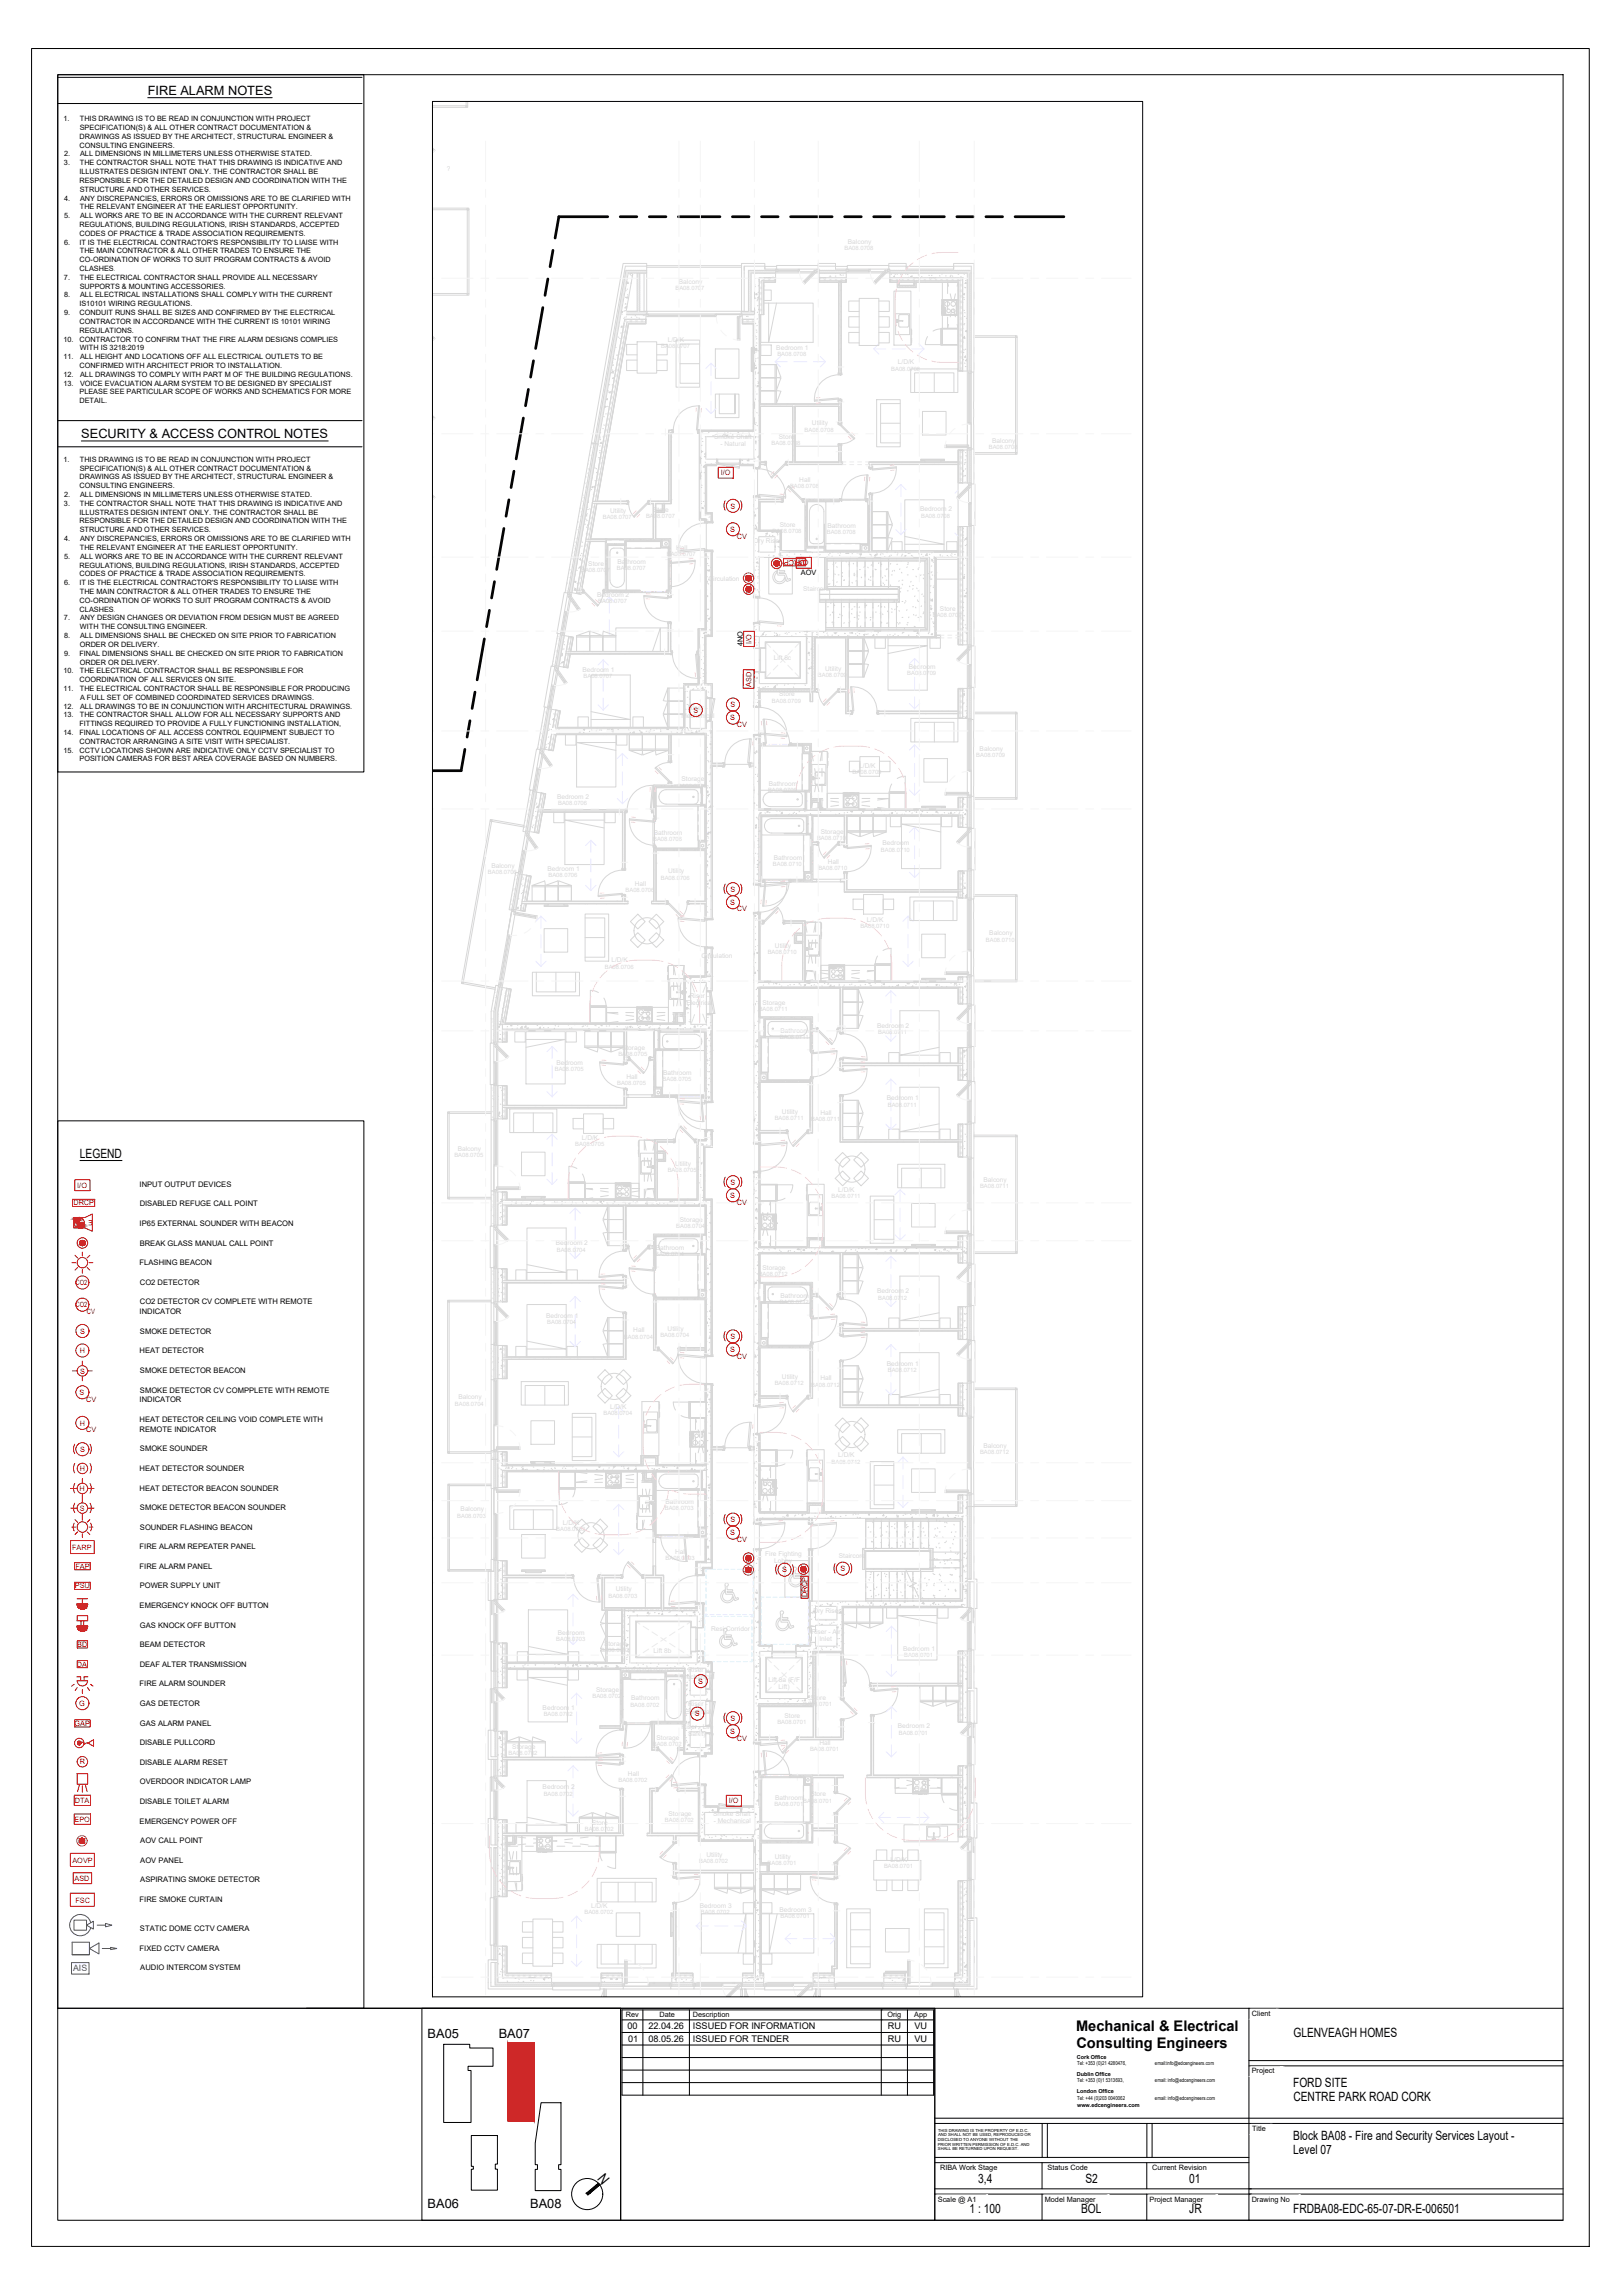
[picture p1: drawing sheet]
<svg xmlns="http://www.w3.org/2000/svg" width="594mm" height="841mm" viewBox="0 0 594 841" stroke-linecap="round" stroke-linejoin="round" font-family="sans-serif">
<defs><g id="words">
<g font-size="5.4">
<text x="394.1" y="744.4">Mechanical &amp; Electrical</text>
<text x="394.3" y="750.5">Consulting Engineers</text>
<text x="218.6" y="798.5" transform="rotate(50 218.6 798.5)">N</text>
</g>
<g font-size="4.7">
<text x="54.1" y="34.8">FIRE ALARM NOTES</text>
<text x="29.8" y="160.6">SECURITY &amp; ACCESS CONTROL NOTES</text>
<text x="29.3" y="424.3">LEGEND</text>
<text x="156.6" y="746.8">BA05</text>
<text x="182.7" y="746.8">BA07</text>
<text x="473.7" y="746.5">GLENVEAGH HOMES</text>
<text x="473.6" y="764.8">FORD SITE</text>
<text x="473.7" y="770.1">CENTRE PARK ROAD CORK</text>
<text x="473.7" y="784.2">Block BA08 - Fire and Security Services Layout -</text>
<text x="473.7" y="789.5">Level 07</text>
<text x="358.3" y="800.1">3,4</text>
<text x="397.5" y="800.1">S2</text>
<text x="435.6" y="800.1">01</text>
<text x="156.6" y="809.2">BA06</text>
<text x="194.2" y="809.2">BA08</text>
<text x="355.1" y="811.1">1 : 100</text>
<text x="396" y="811.1">BOL</text>
<text x="435.6" y="811.1">JR</text>
<text x="473.6" y="811.1">FRDBA08-EDC-65-07-DR-E-006501</text>
</g>
<g font-size="3.4">
<text x="229.8" y="743.6">00</text>
<text x="237.5" y="743.6">22.04.26</text>
<text x="253.8" y="743.6">ISSUED FOR INFORMATION</text>
<text x="325.1" y="743.6">RU</text>
<text x="335" y="743.6">VU</text>
<text x="230" y="748.4">01</text>
<text x="237.5" y="748.4">08.05.26</text>
<text x="253.8" y="748.4">ISSUED FOR TENDER</text>
<text x="325.1" y="748.4">RU</text>
<text x="335" y="748.4">VU</text>
</g>
<text font-size="3.2" fill="#00f" x="26.8" y="722.4">AIS</text>
<g font-size="2.8">
<text x="51.1" y="434.9">INPUT OUTPUT DEVICES</text>
<text x="51.2" y="442.1">DISABLED REFUGE CALL POINT</text>
<text x="51.1" y="449.2">IP65 EXTERNAL SOUNDER WITH BEACON</text>
<text x="51.2" y="456.4">BREAK GLASS MANUAL CALL POINT</text>
<text x="51.1" y="463.6">FLASHING BEACON</text>
<text x="51.2" y="470.8">CO2 DETECTOR</text>
<text x="51.2" y="478">CO2 DETECTOR CV COMPLETE WITH REMOTE</text>
<text x="51.1" y="481.6">INDICATOR</text>
<text x="51.3" y="488.8">SMOKE DETECTOR</text>
<text x="51.1" y="495.9">HEAT DETECTOR</text>
<text x="51.3" y="503.1">SMOKE DETECTOR BEACON</text>
<text x="51.1" y="513.9">INDICATOR</text>
<text x="51.3" y="510.3">SMOKE DETECTOR CV COMPPLETE WITH REMOTE</text>
<text x="51.1" y="521.1">HEAT DETECTOR CEILING VOID COMPLETE WITH</text>
<text x="51.1" y="524.7">REMOTE INDICATOR</text>
<text x="51.3" y="531.9">SMOKE SOUNDER</text>
<text x="51.1" y="539.1">HEAT DETECTOR SOUNDER</text>
<text x="51.1" y="546.3">HEAT DETECTOR BEACON SOUNDER</text>
<text x="51.3" y="553.4">SMOKE DETECTOR BEACON SOUNDER</text>
<text x="51.3" y="560.6">SOUNDER FLASHING BEACON</text>
<text x="51.1" y="567.8">FIRE ALARM REPEATER PANEL</text>
<text x="51.1" y="574.9">FIRE ALARM PANEL</text>
<text x="51.2" y="582.1">POWER SUPPLY UNIT</text>
<text x="51.1" y="589.3">EMERGENCY KNOCK OFF BUTTON</text>
<text x="51.2" y="596.4">GAS KNOCK OFF BUTTON</text>
<text x="51.2" y="603.6">BEAM DETECTOR</text>
<text x="51.2" y="610.8">DEAF ALTER TRANSMISSION</text>
<text x="51.1" y="618">FIRE ALARM SOUNDER</text>
<text x="51.2" y="625.2">GAS DETECTOR</text>
<text x="51.2" y="632.4">GAS ALARM PANEL</text>
<text x="51.2" y="639.5">DISABLE PULLCORD</text>
<text x="51.2" y="646.7">DISABLE ALARM RESET</text>
<text x="51.2" y="653.9">OVERDOOR INDICATOR LAMP</text>
<text x="51.2" y="661.1">DISABLE TOILET ALARM</text>
<text x="51.1" y="668.3">EMERGENCY POWER OFF</text>
<text x="51.4" y="675.4">AOV CALL POINT</text>
<text x="51.4" y="682.6">AOV PANEL</text>
<text x="51.4" y="689.8">ASPIRATING SMOKE DETECTOR</text>
<text x="51.1" y="697">FIRE SMOKE CURTAIN</text>
<text x="51.3" y="707.7">STATIC DOME CCTV CAMERA</text>
<text x="51.1" y="714.9">FIXED CCTV CAMERA</text>
<text x="51.4" y="722.1">AUDIO INTERCOM SYSTEM</text>
</g>
<g font-size="2.7">
<text x="23.3" y="44.4">1.</text>
<text x="29.2" y="47.6">SPECIFICATION(S) &amp; ALL OTHER CONTRACT DOCUMENTATION &amp;</text>
<text x="29.3" y="44.4">THIS DRAWING IS TO BE READ IN CONJUNCTION WITH PROJECT</text>
<text x="29.1" y="50.9">DRAWINGS AS ISSUED BY THE ARCHITECT, STRUCTURAL ENGINEER &amp;</text>
<text x="23.5" y="57.3">2.</text>
<text x="29.2" y="54.1">CONSULTING ENGINEERS.</text>
<text x="29.3" y="57.3">ALL DIMENSIONS IN MILLIMETERS UNLESS OTHERWISE STATED.</text>
<text x="23.4" y="60.6">3.</text>
<text x="29.1" y="63.8">ILLUSTRATES DESIGN INTENT ONLY. THE CONTRACTOR SHALL BE</text>
<text x="29.3" y="60.6">THE CONTRACTOR SHALL NOTE THAT THIS DRAWING IS INDICATIVE AND</text>
<text x="29.1" y="67">RESPONSIBLE FOR THE DETAILED DESIGN AND COORDINATION WITH THE</text>
<text x="29.2" y="70.3">STRUCTURE AND OTHER SERVICES.</text>
<text x="23.5" y="73.5">4.</text>
<text x="29.3" y="76.7">THE RELEVANT ENGINEER AT THE EARLIEST OPPORTUNITY.</text>
<text x="29.3" y="73.5">ANY DISCREPANCIES, ERRORS OR OMISSIONS ARE TO BE CLARIFIED WITH</text>
<text x="23.5" y="80">5.</text>
<text x="29.1" y="83.2">REGULATIONS, BUILDING REGULATIONS, IRISH STANDARDS, ACCEPTED</text>
<text x="29.3" y="80">ALL WORKS ARE TO BE IN ACCORDANCE WITH THE CURRENT RELEVANT</text>
<text x="23.5" y="89.6">6.</text>
<text x="29.1" y="89.6">IT IS THE ELECTRICAL CONTRACTOR'S RESPONSIBILITY TO LIAISE WITH</text>
<text x="29.2" y="86.4">CODES OF PRACTICE &amp; TRADE ASSOCIATION REQUIREMENTS.</text>
<text x="29.3" y="92.9">THE MAIN CONTRACTOR &amp; ALL OTHER TRADES TO ENSURE THE</text>
<text x="29.2" y="96.1">CO-ORDINATION OF WORKS TO SUIT PROGRAM CONTRACTS &amp; AVOID</text>
<text x="29.2" y="99.3">CLASHES</text>
<text x="23.4" y="102.6">7.</text>
<text x="29.2" y="105.8">SUPPORTS &amp; MOUNTING ACCESSORIES.</text>
<text x="29.3" y="102.6">THE ELECTRICAL CONTRACTOR SHALL PROVIDE ALL NECESSARY</text>
<text x="23.5" y="109">8.</text>
<text x="29.1" y="112.3">IS10101 WIRING REGULATIONS.</text>
<text x="29.3" y="109">ALL ELECTRICAL INSTALLATIONS SHALL COMPLY WITH THE CURRENT</text>
<text x="23.5" y="115.5">9.</text>
<text x="29.2" y="115.5">CONDUIT RUNS SHALL BE SIZES AND CONFIRMED BY THE ELECTRICAL</text>
<text x="29.2" y="118.7">CONTRACTOR IN ACCORDANCE WITH THE CURRENT IS 10101 WIRING</text>
<text x="23.3" y="125.2">10.</text>
<text x="29.1" y="121.9">REGULATIONS.</text>
<text x="29.2" y="125.2">CONTRACTOR TO CONFIRM THAT THE FIRE ALARM DESIGNS COMPLIES</text>
<text x="23.3" y="131.6">11.</text>
<text x="29.3" y="128.4">WITH IS 3218:2019</text>
<text x="29.3" y="131.6">ALL HEIGHT AND LOCATIONS OFF ALL ELECTRICAL OUTLETS TO BE</text>
<text x="29.2" y="134.9">CONFIRMED WITH ARCHITECT PRIOR TO INSTALLATION.</text>
<text x="23.3" y="138.1">12.</text>
<text x="23.3" y="141.3">13.</text>
<text x="29.3" y="141.3">VOICE EVACUATION ALARM SYSTEM TO BE DESIGNED BY SPECIALIST</text>
<text x="29.3" y="138.1">ALL DRAWINGS TO COMPLY WITH PART M OF THE BUILDING REGULATIONS.</text>
<text x="29.1" y="144.6">PLEASE SEE PARTICULAR SCOPE OF WORKS AND SCHEMATICS FOR MORE</text>
<text x="29.1" y="147.8">DETAIL.</text>
<text x="23.3" y="169.2">1.</text>
<text x="29.2" y="172.5">SPECIFICATION(S) &amp; ALL OTHER CONTRACT DOCUMENTATION &amp;</text>
<text x="29.3" y="169.2">THIS DRAWING IS TO BE READ IN CONJUNCTION WITH PROJECT</text>
<text x="29.1" y="175.7">DRAWINGS AS ISSUED BY THE ARCHITECT, STRUCTURAL ENGINEER &amp;</text>
<text x="29.2" y="178.9">CONSULTING ENGINEERS.</text>
<text x="23.4" y="185.4">3.</text>
<text x="23.5" y="182.1">2.</text>
<text x="29.3" y="185.4">THE CONTRACTOR SHALL NOTE THAT THIS DRAWING IS INDICATIVE AND</text>
<text x="29.3" y="182.1">ALL DIMENSIONS IN MILLIMETERS UNLESS OTHERWISE STATED.</text>
<text x="29.1" y="188.6">ILLUSTRATES DESIGN INTENT ONLY. THE CONTRACTOR SHALL BE</text>
<text x="29.1" y="191.8">RESPONSIBLE FOR THE DETAILED DESIGN AND COORDINATION WITH THE</text>
<text x="29.2" y="195.1">STRUCTURE AND OTHER SERVICES.</text>
<text x="23.5" y="198.3">4.</text>
<text x="29.3" y="201.5">THE RELEVANT ENGINEER AT THE EARLIEST OPPORTUNITY.</text>
<text x="29.3" y="198.3">ANY DISCREPANCIES, ERRORS OR OMISSIONS ARE TO BE CLARIFIED WITH</text>
<text x="23.5" y="204.8">5.</text>
<text x="29.1" y="208">REGULATIONS, BUILDING REGULATIONS, IRISH STANDARDS, ACCEPTED</text>
<text x="29.3" y="204.8">ALL WORKS ARE TO BE IN ACCORDANCE WITH THE CURRENT RELEVANT</text>
<text x="23.5" y="214.4">6.</text>
<text x="29.1" y="214.4">IT IS THE ELECTRICAL CONTRACTOR'S RESPONSIBILITY TO LIAISE WITH</text>
<text x="29.2" y="211.2">CODES OF PRACTICE &amp; TRADE ASSOCIATION REQUIREMENTS.</text>
<text x="293.4" y="210.6">AOV</text>
<text x="29.2" y="220.9">CO-ORDINATION OF WORKS TO SUIT PROGRAM CONTRACTS &amp; AVOID</text>
<text x="29.3" y="217.7">THE MAIN CONTRACTOR &amp; ALL OTHER TRADES TO ENSURE THE</text>
<text x="23.4" y="227.4">7.</text>
<text x="29.2" y="224.1">CLASHES</text>
<text x="29.3" y="227.4">ANY DESIGN CHANGES OR DEVIATION FROM DESIGN MUST BE AGREED</text>
<text x="23.5" y="233.8">8.</text>
<text x="29.3" y="230.6">WITH THE CONSULTING ENGINEER.</text>
<text x="29.3" y="233.8">ALL DIMENSIONS SHALL BE CHECKED ON SITE PRIOR TO FABRICATION</text>
<text x="29.2" y="237.1">ORDER OR DELIVERY.</text>
<text x="272" y="236.8" transform="rotate(-90 272 236.8)">4NO</text>
<text x="23.5" y="240.3">9.</text>
<text x="29.1" y="240.3">FINAL DIMENSIONS SHALL BE CHECKED ON SITE PRIOR TO FABRICATION</text>
<text x="29.2" y="243.5">ORDER OR DELIVERY.</text>
<text x="23.3" y="246.7">10.</text>
<text x="29.2" y="250">COORDINATION OF ALL SERVICES ON SITE.</text>
<text x="29.3" y="246.7">THE ELECTRICAL CONTRACTOR SHALL BE RESPONSIBLE FOR</text>
<text x="23.3" y="253.2">11.</text>
<text x="29.3" y="253.2">THE ELECTRICAL CONTRACTOR SHALL BE RESPONSIBLE FOR PRODUCING</text>
<text x="29.3" y="256.4">A FULL SET OF COMBINED COORDINATED SERVICES DRAWINGS.</text>
<text x="23.3" y="259.7">12.</text>
<text x="23.3" y="262.9">13.</text>
<text x="29.3" y="262.9">THE CONTRACTOR SHALL ALLOW FOR ALL NECESSARY SUPPORTS AND</text>
<text x="29.3" y="259.7">ALL DRAWINGS TO BE IN CONJUNCTION WITH ARCHITECTURAL DRAWINGS.</text>
<text x="23.3" y="269.4">14.</text>
<text x="29.1" y="266.1">FITTINGS REQUIRED TO PROVIDE A FULLY FUNCTIONING INSTALLATION,</text>
<text x="29.1" y="269.4">FINAL LOCATIONS OF ALL ACCESS CONTROL EQUIPMENT SUBJECT TO</text>
<text x="23.3" y="275.8">15.</text>
<text x="29.2" y="272.6">CONTRACTOR ARRANGING A SITE VISIT WITH SPECIALIST.</text>
<text x="29.2" y="275.8">CCTV LOCATIONS SHOWN ARE INDICATIVE ONLY CCTV SPECIALIST TO</text>
<text x="29.1" y="279">POSITION CAMERAS FOR BEST AREA COVERAGE BASED ON NUMBERS.</text>
<text x="229.2" y="739.3">Rev</text>
<text x="241.6" y="739.3">Date</text>
<text x="253.8" y="739.3">Description</text>
<text x="325.1" y="739.3">Orig</text>
<text x="334.8" y="739.3">App</text>
<text x="458.5" y="738.7">Client</text>
<text x="458.5" y="759.8">Project</text>
<text x="458.6" y="780.9">Title</text>
<text x="344.3" y="795.3">RIBA Work Stage</text>
<text x="383.7" y="795.3">Status Code</text>
<text x="422" y="795.3">Current Revision</text>
<text x="343.5" y="806.8">Scale @ A1</text>
<text x="382.7" y="806.8">Model Manager</text>
<text x="421" y="806.8">Project Manager</text>
<text x="458.5" y="806.8">Drawing No</text>
</g>
<g font-size="2.7" fill="#f00">
<text x="264" y="174.1">I/O</text>
<text x="267.6" y="186.4">S</text>
<text x="267.4" y="195">S</text>
<text x="269.9" y="197.3">CV</text>
<text x="292.6" y="207.1">I/O</text>
<text x="294.8" y="205.1" transform="rotate(-180 294.8 205.1)">DRCP</text>
<text x="275.2" y="236" transform="rotate(-90 275.2 236)">I/O</text>
<text x="275.2" y="251.7" transform="rotate(-90 275.2 251.7)">ASD</text>
<text x="253.9" y="261.2">S</text>
<text x="267.4" y="264">S</text>
<text x="267.6" y="259.2">S</text>
<text x="269.9" y="266.4">CV</text>
<text x="267.6" y="326.8">S</text>
<text x="267.4" y="331.6">S</text>
<text x="269.9" y="334">CV</text>
<text x="28.3" y="435.2">I/O</text>
<text x="267.6" y="434.2">S</text>
<text x="26.9" y="441.7">DRCP</text>
<text x="267.4" y="439">S</text>
<text x="269.9" y="441.4">CV</text>
<text x="34.1" y="447.2" transform="rotate(-180 34.1 447.2)">E</text>
<text x="27.7" y="471">CO2</text>
<text x="27.7" y="479.1">CO2</text>
<text x="31.9" y="481.5">CV</text>
<text x="29.3" y="488.7">S</text>
<text x="267.6" y="490.7">S</text>
<text x="29.2" y="495.9">H</text>
<text x="267.4" y="495.5">S</text>
<text x="269.9" y="497.9">CV</text>
<text x="29.3" y="503.4">S</text>
<text x="29.2" y="511.2">S</text>
<text x="31.6" y="513.6">CV</text>
<text x="29.2" y="522.4">H</text>
<text x="31.6" y="524.8">CV</text>
<text x="29.3" y="532.1">S</text>
<text x="29.2" y="539.1">H</text>
<text x="29.2" y="546.4">H</text>
<text x="29.3" y="553.6">S</text>
<text x="267.6" y="557.9">S</text>
<text x="267.4" y="562.7">S</text>
<text x="26.4" y="568">FARP</text>
<text x="269.9" y="565.1">CV</text>
<text x="27.7" y="574.9">FAP</text>
<text x="307.8" y="575.8">S</text>
<text x="286.5" y="576.2">S</text>
<text x="27.4" y="582.1">PSU</text>
<text x="295.6" y="585.4" transform="rotate(-90 295.6 585.4)">DRCP</text>
<text x="28.3" y="603.5">BD</text>
<text x="28.2" y="610.8">DA</text>
<text x="255.8" y="617.1">S</text>
<text x="29" y="625.1">G</text>
<text x="254.5" y="629">S</text>
<text x="27.3" y="632.4">GAP</text>
<text x="267.4" y="635.4">S</text>
<text x="267.6" y="630.6">S</text>
<text x="269.9" y="637.8">CV</text>
<text x="29.3" y="646.5">R</text>
<text x="27.4" y="660.7">DTA</text>
<text x="266.9" y="660.7">I/O</text>
<text x="27.3" y="667.6">EPO</text>
<text x="26.5" y="682.6">AOVP</text>
<text x="27.3" y="689.3">ASD</text>
<text x="27.6" y="697.2">FSC</text>
</g>
<g font-size="2.4" fill="#d7d7d7">
<text x="244.6" y="125.3">L/D/K</text>
<text x="261.5" y="160.9">Smoke Shaft</text>
<text x="285.2" y="160.9">Store</text>
<text x="363.4" y="162.4">Balcony</text>
<text x="239.3" y="187.7">Store</text>
<text x="247.7" y="201.6">Hall</text>
<text x="276.1" y="199">Dry Riser</text>
<text x="226.2" y="206.7">Bathroom</text>
<text x="259.5" y="213">Circulation</text>
<text x="218.7" y="218.6">Bedroom 2</text>
<text x="294.2" y="216.7">Staircore</text>
<text x="285.4" y="255.2">Store</text>
<text x="249.6" y="263">Mechanical</text>
<text x="252.1" y="260.4">Riser -</text>
<text x="239.5" y="305.9">Bathroom</text>
<text x="300.6" y="305.7">Storage</text>
<text x="323.2" y="309.8">Bedroom</text>
<text x="256.9" y="351.2">Circulation</text>
<text x="252.7" y="365.6">Riser -</text>
<text x="251.4" y="368.2">Electrical</text>
<text x="227.8" y="384.6">Storage</text>
<text x="242.9" y="394">Bathroom</text>
<text x="240.2" y="458.1">Bathroom</text>
<text x="206.2" y="558.7">L/D/K</text>
<text x="247.2" y="569.4">Hall</text>
<text x="283.6" y="572.8">Lobby</text>
<text x="307.2" y="571.1">Staircore</text>
<text x="297.9" y="591.1">Dry Riser</text>
<text x="297.2" y="598.7">Riser - Air</text>
<text x="221.3" y="603.1">Storage</text>
<text x="249.5" y="615.3">Mechanical</text>
<text x="252.1" y="612.6">Riser -</text>
<text x="296.8" y="622.9">Store</text>
<text x="250.8" y="628">Electrical</text>
<text x="252.1" y="625.4">Riser -</text>
<text x="249.7" y="633.6">Riser - Life</text>
<text x="187.6" y="640.9">Storage</text>
<text x="252" y="636.2">Safety</text>
<text x="300.1" y="639.3">Hall</text>
<text x="283.9" y="659.6">Bathroom</text>
<text x="296.8" y="658.3">Store</text>
<text x="261.2" y="665.5">Smoke Shaft</text>
<text x="216.9" y="668.8">Store</text>
<text x="326.2" y="682.4">L/D/K</text>
</g>
<g font-size="2.1" fill="#d7d7d7">
<text x="242.2" y="127.6">BA08.0707</text>
<text x="282.6" y="163.2">BA08.0708</text>
<text x="362.1" y="164.7">BA08.0708</text>
<text x="236.6" y="190">BA08.0707</text>
<text x="283" y="195.4">BA08.0708</text>
<text x="244.2" y="203.8">BA08.0707</text>
<text x="212.8" y="209.7">BA08.0707</text>
<text x="225.9" y="208.9">BA08.0707</text>
<text x="341.6" y="226.1">BA08.0709</text>
<text x="299.6" y="248.2">BA08.0709</text>
<text x="312.3" y="283.6">BA08.0709</text>
<text x="248.3" y="288.7">BA08.0706</text>
<text x="281.3" y="290.3">BA08.0709</text>
<text x="239.2" y="308.2">BA08.0706</text>
<text x="299.3" y="308">BA08.0710</text>
<text x="322.7" y="312.1">BA08.0710</text>
<text x="178.7" y="320.3">BA08.0706</text>
<text x="299.7" y="318.8">BA08.0710</text>
<text x="229.1" y="326.8">BA08.0706</text>
<text x="361.1" y="345">BA08.0710</text>
<text x="277.9" y="370.4">BA08.0711</text>
<text x="285.7" y="380.8">BA08.0711</text>
<text x="226.5" y="386.9">BA08.0705</text>
<text x="242.7" y="396.3">BA08.0705</text>
<text x="297.1" y="410.9">BA08.0711</text>
<text x="247.7" y="450.1">BA08.0704</text>
<text x="240" y="460.4">BA08.0704</text>
<text x="277.9" y="467.7">BA08.0712</text>
<text x="285.7" y="478">BA08.0712</text>
<text x="228.5" y="490.5">BA08.0704</text>
<text x="297.1" y="508.2">BA08.0712</text>
<text x="203.8" y="561">BA08.0703</text>
<text x="243.8" y="571.7">BA08.0703</text>
<text x="219.9" y="605.4">BA08.0703</text>
<text x="217" y="622.2">BA08.0702</text>
<text x="294.2" y="625.2">BA08.0701</text>
<text x="239.1" y="640">BA08.0702</text>
<text x="186.3" y="643.2">BA08.0702</text>
<text x="283.6" y="661.9">BA08.0701</text>
<text x="294.2" y="660.6">BA08.0701</text>
<text x="214.2" y="671.1">BA08.0702</text>
<text x="281.1" y="683.5">BA08.0701</text>
<text x="256.7" y="701.6">BA08.0702</text>
</g>
<g font-size="2">
<text x="394.4" y="754.5">Cork Office</text>
<text x="394.4" y="760.6">Dublin Office</text>
<text x="394.5" y="756.8">Tel: +353 (0)21 4280476,</text>
<text x="423" y="756.8">email:info@edcengineers.com</text>
<text x="394.4" y="767.1">London Office</text>
<text x="394.5" y="762.9">Tel: +353 (0)1 5313693,</text>
<text x="423" y="762.9">email: info@edcengineers.com</text>
<text x="394.5" y="769.4">Tel: +44 (0)203 0040062</text>
<text x="394.5" y="772.3">www.edcengineers.com</text>
<text x="423" y="769.4">email: info@edcengineers.com</text>
</g>
<g font-size="1.8">
<text x="41.7" y="99.3">.</text>
<text x="41.7" y="224.1">.</text>
</g>
<g font-size="1.5">
<text x="343.5" y="784.6">DISCLOSED TO ANYONE WITHOUT THE</text>
<text x="343.6" y="781.2">THIS DRAWING IS THE PROPERTY OF E.D.C.</text>
<text x="343.6" y="782.9">AND SHALL NOT BE USED, REPRODUCED OR</text>
<text x="343.5" y="786.3">PRIOR WRITTEN PERMISSION OF E.D.C. AND</text>
<text x="343.5" y="788">SHALL BE RETURNED UPON REQUEST.</text>
</g>
</g></defs>
<!-- layer: A-010-M_LINE-T -->
<path d="M235.5 736.5v31.3M252.5 736.5v31.3M323.1 736.5h-95.3v31.3h114.2v-31.3h-19.2v31.3M332.4 736.5v31.3M227.8 740.2h95.3M227.8 744.8h114.2M227.8 749.4h114.2M227.8 754h114.2M227.8 758.6h114.2M322.8 740.2h19.2M227.8 763.2h114.2" fill="none" stroke="#000" stroke-width=".37"/>
<!-- layer: A-ANNO-NOTE -->
<g fill="none" stroke="#000" stroke-width=".37">
<path d="M162.5 749.2h9.5v1.3h8.6v6.7h-9.2v1.5h1.1v19.1h-10zM186 748.5h9.6v28.8h-9.6zM198.2 770.6h7.3v22.7h-.9v1.7h.9v7.8h-9.5v-7.8h.9v-1.7h-.9v-7.9zM172.6 782.6h9.6v10.5h-.8v1.8h.8v7.7h-9.6v-7.7h.8v-1h-.8zM214.8 803.7l4.4-3.6 .5 .6-4.4 3.7z"/>
<circle cx="215.1" cy="804" r="5.7"/>
</g>
<g fill="#000" stroke="#000" stroke-width=".37">
<path d="M218.5 800.7h1.2l-3.7 3zM218.5 800.7l.7-.6 .5 .6z"/>
<path d="M214.8 803.7h1.2l2.5-3zM214.8 803.7h1.2l-.7 .7z"/>
</g>
<path d="M186 748.5l9.6 28.8v-28.8zM186 748.5l9.6 28.8h-9.6z" fill="#f00" stroke="#f00" stroke-width=".37"/>
<!-- layer: X-PD2-07|A-WALL-PATT -->
<g fill="#fff" stroke="#fff" stroke-width=".37">
<path d="M276.2 202.3h7.7z"/>
<path d="M276.2 204.3h7.7z"/>
<path d="M276.2 554.2h1.9z"/>
<path d="M277.9 554.5h.2z"/>
<path d="M283.9 194.8h1.9v9.5z"/>
<path d="M250.8 252.9h2v14.1z"/>
<path d="M352.6 506.9h1.7v12z"/>
<path d="M352.6 478.8h1.7v12.1z"/>
<path d="M352.6 452.9h1.7v9.9z"/>
<path d="M352.6 411.9h1.7v12.1z"/>
<path d="M352.6 383.9h1.7v12.1z"/>
<path d="M352.6 358h1.7v9.9z"/>
<path d="M352.6 319.2h1.7v9.9z"/>
<path d="M352.6 292.2h1.7v11z"/>
<path d="M352.6 252.3h1.7v11z"/>
<path d="M352.6 192.9h1.7v43.4z"/>
<path d="M352.6 164.9h1.7v12.1z"/>
<path d="M352.6 101.8h1.7v34.2z"/>
<path d="M182.3 370.9l1.7 .2z"/>
<path d="M258.7 377.1h1.7z"/>
<path d="M258.7 414.3h1.7z"/>
<path d="M250.8 267h9.6z"/>
<path d="M251 372.8h2v2.6z"/>
<path d="M230.1 100l1.7 .3h-1.8z"/>
<path d="M209.4 217.2l1.7 .3z"/>
<path d="M209.4 217.2h1.8l-.1 .3z"/>
<path d="M206.7 232.9l1.7 .3h-1.8z"/>
<path d="M204.7 244.2l1.7 .2z"/>
<path d="M204.7 244.2h1.7v.2z"/>
<path d="M201.9 259.9l1.7 .3h-1.8z"/>
<path d="M199.3 274.6l1.7 .2z"/>
<path d="M199.3 274.6h1.7v.2z"/>
<path d="M196.5 290.3l1.7 .3h-1.7z"/>
<path d="M194 304.7l1.7 .3z"/>
<path d="M194 304.7h1.7v.3z"/>
<path d="M191.2 320.4l1.7 .3h-1.7z"/>
<path d="M188.9 333.4l1.7 .3z"/>
<path d="M188.9 333.4h1.8l-.1 .3z"/>
<path d="M183.9 361.9l1.7 .3h-1.7z"/>
<path d="M182.3 370.9h1.8z"/>
<path d="M276.2 204.3h1.9z"/>
<path d="M258.7 252.9h1.7v2.7z"/>
<path d="M258.7 264.3h1.7z"/>
<path d="M259.6 267h.8z"/>
<path d="M258.7 371.8h1.7z"/>
<path d="M250.9 375.4h9.5z"/>
<path d="M250.9 375.4h9.5v1.7z"/>
<path d="M258.7 347.4h1.7z"/>
<path d="M258.7 357.9h1.7z"/>
<path d="M295.5 233.3l2 17.2v-17.2zM295.5 233.3l2 17.2h-2z"/>
<path d="M295.5 250.5l2 1.9v-1.9zM295.5 250.5l2 1.9h-2z"/>
<path d="M276.2 250.5l19.3 1.9v-1.9zM276.2 250.5l19.3 1.9h-19.3z"/>
<path d="M297.5 231.3l44.9 2v-2zM297.5 231.3l44.9 2h-44.9z"/>
<path d="M276.2 202.3l7.7 2v-2zM276.2 202.3l7.7 2h-7.7zM276.2 204.3h7.7z"/>
<path d="M340.5 204.3l1.9 27v-27zM340.5 204.3l1.9 27h-1.9z"/>
<path d="M276.2 231.3l21.3 2v-2zM276.2 231.3l21.3 2h-21.3z"/>
<path d="M276.2 622.4l21.5 1.9v-1.9zM276.2 622.4l21.5 1.9h-21.5z"/>
<path d="M276.2 554.5l20.7 1.9v-1.9zM276.2 554.5l20.7 1.9h-20.7z"/>
<path d="M276.2 603.3l6.7 1.9v-1.9zM276.2 603.3l6.7 1.9h-6.7z"/>
<path d="M291.5 603.3l6.2 1.9v-1.9zM291.5 603.3l6.2 1.9h-6.2z"/>
<path d="M295.8 605.2l1.9 17.2v-17.2zM295.8 605.2l1.9 17.2h-1.9z"/>
<path d="M276.2 605.2l2.1 17.2v-17.2zM276.2 605.2l2.1 17.2h-2.1z"/>
<path d="M276.2 554.2l1.9 .3v-.3zM276.2 554.2l1.9 .3h-1.9z"/>
<path d="M276.2 556.4l1.9 1.8v-1.8zM276.2 556.4l1.9 1.8h-1.9z"/>
<path d="M276.2 567.9l1.9 35.4v-35.4zM276.2 567.9l1.9 35.4h-1.9z"/>
<path d="M283.9 204.3h1.9zM283.9 194.8l1.9 9.5h-1.9z"/>
<path d="M277.9 194.8l6 1.9v-1.9zM277.9 194.8l6 1.9h-6z"/>
<path d="M276.2 194.8l1.7 4.2v-4.2zM276.2 194.8l1.7 4.2h-1.7z"/>
<path d="M276.2 199l1.7 3.3v-3.3zM276.2 199l1.7 3.3h-1.7z"/>
<path d="M296.8 586.7l55.8 2v-2zM296.8 586.7l55.8 2h-55.8z"/>
<path d="M251 358.1l7.7 2v-2zM251 358.1l7.7 2h-7.7z"/>
<path d="M250.8 267h2zM250.8 252.9l2 14.1h-2z"/>
<path d="M258.7 188.4l1.7 2.9v-2.9zM258.7 188.4l1.7 2.9h-1.7z"/>
<path d="M258.7 201.9l1.7 30.9v-30.9zM258.7 201.9l1.7 30.9h-1.7z"/>
<path d="M258.5 158.1l17.7 1.9v-1.9zM258.5 158.1l17.7 1.9h-17.7z"/>
<path d="M277.9 457.2l74.7 1.8v-1.8zM277.9 457.2l74.7 1.8h-74.7z"/>
<path d="M184 609.6l46.7 1.7v-1.7zM184 609.6l46.7 1.7h-46.7z"/>
<path d="M258.7 441.6l1.7 55.1v-55.1zM258.7 441.6l1.7 55.1h-1.7z"/>
<path d="M258.7 507.4l1.7 65.3v-65.3zM258.7 507.4l1.7 65.3h-1.7z"/>
<path d="M256.3 672.3l22 2v-2zM256.3 672.3l22 2h-22z"/>
<path d="M276.2 252.4l1.7 6.5v-6.5zM276.2 252.4l1.7 6.5h-1.7z"/>
<path d="M276.2 269.5l1.7 54.5v-54.5zM276.2 269.5l1.7 54.5h-1.7z"/>
<path d="M276.2 334.7l1.7 84.3v-84.3zM276.2 334.7l1.7 84.3h-1.7z"/>
<path d="M276.2 429.6l1.7 85.4v-85.4zM276.2 429.6l1.7 85.4h-1.7z"/>
<path d="M276.2 525.7l1.7 28.5v-28.5zM276.2 525.7l1.7 28.5h-1.7z"/>
<path d="M341.7 202.3l9.2 2v-2zM341.7 202.3l9.2 2h-9.2z"/>
<path d="M255.4 574.4l1.9 2.6v-2.6zM255.4 574.4l1.9 2.6h-1.9z"/>
<path d="M255.4 587.7l1.9 2.5v-2.5zM255.4 587.7l1.9 2.5h-1.9z"/>
<path d="M256.2 230.9l2.5 1.9v-1.9zM256.2 230.9l2.5 1.9h-2.5z"/>
<path d="M277.9 296.9l74.7 1.8v-1.8zM277.9 296.9l74.7 1.8h-74.7z"/>
<path d="M277.9 360l74.7 1.7v-1.7zM277.9 360l74.7 1.7h-74.7z"/>
<path d="M276.2 170.5l1.7 .9v-.9zM276.2 170.5l1.7 .9h-1.7z"/>
<path d="M276.2 182.1l1.7 12.7v-12.7zM276.2 182.1l1.7 12.7h-1.7z"/>
<path d="M352.6 547.8l1.7 7.6v-7.6zM352.6 547.8l1.7 7.6h-1.7z"/>
<path d="M352.6 518.9h1.7zM352.6 506.9l1.7 12h-1.7z"/>
<path d="M352.6 490.9h1.7zM352.6 478.8l1.7 12.1h-1.7z"/>
<path d="M352.6 462.8h1.7zM352.6 452.9l1.7 9.9h-1.7z"/>
<path d="M352.6 424h1.7zM352.6 411.9l1.7 12.1h-1.7z"/>
<path d="M352.6 396h1.7zM352.6 383.9l1.7 12.1h-1.7z"/>
<path d="M352.6 367.9h1.7zM352.6 358l1.7 9.9h-1.7z"/>
<path d="M352.6 329.1h1.7zM352.6 319.2l1.7 9.9h-1.7z"/>
<path d="M352.6 303.2h1.7zM352.6 292.2l1.7 11h-1.7z"/>
<path d="M352.6 263.3h1.7zM352.6 252.3l1.7 11h-1.7z"/>
<path d="M352.6 236.3h1.7zM352.6 192.9l1.7 43.4h-1.7z"/>
<path d="M352.6 177h1.7zM352.6 164.9l1.7 12.1h-1.7z"/>
<path d="M352.6 136h1.7zM352.6 101.8l1.7 34.2h-1.7z"/>
<path d="M352.6 582.4l1.7 6.7v-6.7zM352.6 582.4l1.7 6.7h-1.7z"/>
<path d="M352.6 605l1.7 26.1v-26.1zM352.6 605l1.7 26.1h-1.7z"/>
<path d="M352.6 647.1l1.7 26.1v-26.1zM352.6 647.1l1.7 26.1h-1.7z"/>
<path d="M352.6 689.2l1.7 37.3v-37.3zM352.6 689.2l1.7 37.3h-1.7z"/>
<path d="M182.3 371.1l1.7 10.8v-10.8zM182.3 371.1l1.7 10.8h-1.7z"/>
<path d="M182.3 381.9h1.7zM182.3 381.9h1.7z"/>
<path d="M182.3 397.8l1.7 12.2v-12.2zM182.3 397.8l1.7 12.2h-1.7z"/>
<path d="M182.3 436.8l1.7 .5v-.5zM182.3 436.8l1.7 .5h-1.7z"/>
<path d="M276.4 100.1l1.7 14v-14zM276.4 100.1l1.7 14h-1.7z"/>
<path d="M278.1 100.1l6 1.7v-1.7zM278.1 100.1l6 1.7h-6z"/>
<path d="M300 100.1l10 1.7v-1.7zM300 100.1l10 1.7h-10z"/>
<path d="M325.9 100.1l28.4 1.7v-1.7zM325.9 100.1l28.4 1.7h-28.4z"/>
<path d="M256.6 168.3l5.9 1.9v-1.9zM256.6 168.3l5.9 1.9h-5.9z"/>
<path d="M271.2 168.3l5 1.9v-1.9zM271.2 168.3l5 1.9h-5z"/>
<path d="M258.7 377.1l1.7 26.6v-26.6zM258.7 377.1l1.7 26.6h-1.7z"/>
<path d="M258.7 403.7h1.7zM259.6 403.7h.8zM258.7 403.7h1.7z"/>
<path d="M258.7 414.3l1.7 3.8v-3.8zM258.7 414.3l1.7 3.8h-1.7z"/>
<path d="M276.2 624.3l1.7 14.5v-14.5zM276.2 624.3l1.7 14.5h-1.7z"/>
<path d="M276.2 649.4l1.7 12.5v-12.5zM276.2 649.4l1.7 12.5h-1.7z"/>
<path d="M276.2 661.9l.2 .4v-.4zM276.2 661.9l.2 .4h-.2z"/>
<path d="M352.6 555.4l1.7 27v-27zM352.6 555.4l1.7 27h-1.7z"/>
<path d="M182.3 724.7l19.7 1.8v-1.8zM182.3 724.7l19.7 1.8h-19.7z"/>
<path d="M220.1 724.7l7.8 1.8v-1.8zM220.1 724.7l7.8 1.8h-7.8z"/>
<path d="M246 724.7l7.8 1.8v-1.8zM246 724.7l7.8 1.8h-7.8z"/>
<path d="M271.9 724.7l7.8 1.8v-1.8zM271.9 724.7l7.8 1.8h-7.8z"/>
<path d="M297.8 724.7l7.8 1.8v-1.8zM297.8 724.7l7.8 1.8h-7.8z"/>
<path d="M323.7 724.7l7.8 1.8v-1.8zM323.7 724.7l7.8 1.8h-7.8z"/>
<path d="M349.7 724.7l2.9 1.8v-1.8zM349.7 724.7l2.9 1.8h-2.9z"/>
<path d="M184 537.1l74.7 1.7v-1.7zM184 537.1l74.7 1.7h-74.7z"/>
<path d="M184 439.9l76.4 1.7v-1.7zM184 439.9l76.4 1.7h-76.4z"/>
<path d="M276.4 661.9l1.5 .4v-.4zM276.4 661.9l1.5 .4h-1.5z"/>
<path d="M276.4 662.3l1.9 10v-10zM276.4 662.3l1.9 10h-1.9z"/>
<path d="M276.2 157.8l.2 .3zM276.2 157.8l.2 .3z"/>
<path d="M276.2 158.1l1.9 12.1v-12.1zM276.2 158.1l1.9 12.1h-1.9z"/>
<path d="M276.2 170.2l1.7 .3v-.3zM276.2 170.2l1.7 .3h-1.7z"/>
<path d="M276.4 114.1l1.7 1.2v-1.2zM276.4 114.1l1.7 1.2h-1.7z"/>
<path d="M276.4 117l1.7 41.1v-41.1zM276.4 117l1.7 41.1h-1.7z"/>
<path d="M250.8 267l9.6 1.7v-1.7zM250.8 267l9.6 1.7h-9.6z"/>
<path d="M250.8 268.7h9.6zM259.6 268.7h.8zM250.8 268.7h9.6z"/>
<path d="M182.3 437.3l1.7 11.7v-11.7zM182.3 437.3l1.7 11.7h-1.7z"/>
<path d="M182.3 464.9l1.7 12.2v-12.2zM182.3 464.9l1.7 12.2h-1.7z"/>
<path d="M182.3 493.1l1.7 12.1v-12.1zM182.3 493.1l1.7 12.1h-1.7z"/>
<path d="M182.3 532l1.7 13.1v-13.1zM182.3 532l1.7 13.1h-1.7z"/>
<path d="M182.3 571.9l1.7 14.2v-14.2zM182.3 571.9l1.7 14.2h-1.7z"/>
<path d="M182.3 586.1h1.7zM182.3 586.1h1.7z"/>
<path d="M182.3 602.1l1.7 16.4v-16.4zM182.3 602.1l1.7 16.4h-1.7z"/>
<path d="M182.3 634.4l1.7 16.4v-16.4zM182.3 634.4l1.7 16.4h-1.7z"/>
<path d="M182.3 666.8l1.7 28.3v-28.3zM182.3 666.8l1.7 28.3h-1.7z"/>
<path d="M182.3 713.2l1.7 11.5v-11.5zM182.3 713.2l1.7 11.5h-1.7z"/>
<path d="M258 662.3l4.9 1.9v-1.9zM258 662.3l4.9 1.9h-4.9z"/>
<path d="M271.6 662.3l4.8 1.9v-1.9zM271.6 662.3l4.8 1.9h-4.8z"/>
<path d="M250.9 640.4l9.5 1.9v-1.9zM250.9 640.4l9.5 1.9h-9.5z"/>
<path d="M252.8 632.7l5.7 1.9v-1.9zM252.8 632.7l5.7 1.9h-5.7z"/>
<path d="M252.8 621.2l5.7 1.9v-1.9zM252.8 621.2l5.7 1.9h-5.7z"/>
<path d="M230.7 609.4l27.8 1.9v-1.9zM230.7 609.4l27.8 1.9h-27.8z"/>
<path d="M250.9 611.3l1.9 26.3v-26.3zM250.9 611.3l1.9 26.3h-1.9z"/>
<path d="M250.9 637.6l1.9 2.8v-2.8zM250.9 637.6l1.9 2.8h-1.9z"/>
<path d="M258.5 609.4l1.9 3v-3zM258.5 609.4l1.9 3h-1.9z"/>
<path d="M258.5 619.2l1.9 3.9v-3.9zM258.5 619.2l1.9 3.9h-1.9z"/>
<path d="M258.5 632.7l1.9 2.3v-2.3zM258.5 632.7l1.9 2.3h-1.9z"/>
<path d="M258.5 639.8l1.9 .6v-.6zM258.5 639.8l1.9 .6h-1.9z"/>
<path d="M256.3 642.3l1.7 1.1v-1.1zM256.3 642.3l1.7 1.1h-1.7z"/>
<path d="M256.3 654.1l1.7 7.9v-7.9zM256.3 654.1l1.7 7.9h-1.7z"/>
<path d="M255.4 572.7l5.4 1.7v-1.7zM255.4 572.7l5.4 1.7h-5.4z"/>
<path d="M228.8 590.2l1.9 19.4v-19.4zM228.8 590.2l1.9 19.4h-1.9z"/>
<path d="M230.7 590.2l26.6 1.9v-1.9zM230.7 590.2l26.6 1.9h-26.6z"/>
<path d="M296.8 588.7l1.9 4.4v-4.4zM296.8 588.7l1.9 4.4h-1.9z"/>
<path d="M306.5 593.7l2 11.5v-11.5zM306.5 593.7l2 11.5h-2z"/>
<path d="M297.7 603.3l8.8 1.9v-1.9zM297.7 603.3l8.8 1.9h-8.8z"/>
<path d="M298.7 593.7l7.8 1.9v-1.9zM298.7 593.7l7.8 1.9h-7.8z"/>
<path d="M276.6 674.3l1.7 50.4v-50.4zM276.6 674.3l1.7 50.4h-1.7z"/>
<path d="M251 360.1l2 12.7v-12.7zM251 360.1l2 12.7h-2z"/>
<path d="M251 375.4h2zM251 372.8l2 2.6h-2z"/>
<path d="M256.2 232.8l1.9 15.8v-15.8zM256.2 232.8l1.9 15.8h-1.9z"/>
<path d="M256.2 248.6l1.9 2.4v-2.4zM256.2 248.6l1.9 2.4h-1.9z"/>
<path d="M271.9 115.3l6.2 1.7v-1.7zM271.9 115.3l6.2 1.7h-6.2z"/>
<path d="M229.1 115.3l7.5 1.7v-1.7zM229.1 115.3l7.5 1.7h-7.8z"/>
<path d="M230 100.3l-18.8 116.9 20.6-116.9zM230 100.3l-18.8 116.9h-1.8z"/>
<path d="M206.6 233.2l-.2 11 2-11zM206.6 233.2l-.2 11h-1.7z"/>
<path d="M201.8 260.2l-.8 14.4 2.6-14.4zM201.8 260.2l-.8 14.4h-1.7z"/>
<path d="M196.5 290.6l-.8 14.1 2.5-14.1zM196.5 290.6l-.8 14.1h-1.7z"/>
<path d="M191.2 320.7l-.5 12.7 2.2-12.7zM191.2 320.7l-.5 12.7h-1.8z"/>
<path d="M183.9 362.2l.2 8.7 1.5-8.7zM183.9 362.2l.2 8.7h-1.8z"/>
<path d="M256.6 158.1l1.9 10.2v-10.2zM256.6 158.1l1.9 10.2h-1.9z"/>
<path d="M276.2 233.3l1.9 4.3v-4.3zM276.2 233.3l1.9 4.3h-1.9z"/>
<path d="M276.2 246.2l1.9 2.4v-2.4zM276.2 246.2l1.9 2.4h-1.9z"/>
<path d="M276.2 248.6l1.9 1.9v-1.9zM276.2 248.6l1.9 1.9h-1.9z"/>
<path d="M276.2 204.3l1.9 14.5v-14.5zM276.2 204.3l1.9 14.5h-1.9z"/>
<path d="M276.2 228.4l1.9 2.9v-2.9zM276.2 228.4l1.9 2.9h-1.9z"/>
<path d="M306.5 588.7l2 5v-5zM306.5 588.7l2 5h-2z"/>
<path d="M256.6 188.4l2.1 1.7v-1.7zM256.6 188.4l2.1 1.7h-2.1z"/>
<path d="M256.6 170.2l1.7 18.2v-18.2zM256.6 170.2l1.7 18.2h-1.7z"/>
<path d="M184 375.4l66.9 1.7v-1.7zM184 375.4l66.9 1.7h-66.9z"/>
<path d="M250.8 251l7.9 1.9v-1.9zM250.8 251l7.9 1.9h-7.9z"/>
<path d="M255.8 418.1l4.6 1.9v-1.9zM255.8 418.1l4.6 1.9h-4.6z"/>
<path d="M255.8 420l1.9 19.9v-19.9zM255.8 420l1.9 19.9h-1.9z"/>
<path d="M255.4 592.1l1.9 4.4v-4.4zM255.4 592.1l1.9 4.4h-1.9z"/>
<path d="M255.4 605.1l1.9 4.3v-4.3zM255.4 605.1l1.9 4.3h-1.9z"/>
<path d="M296.9 554.5l55.7 1.9v-1.9zM296.9 554.5l55.7 1.9h-55.7z"/>
<path d="M258.7 251l1.7 1.9v-1.9zM258.7 251l1.7 1.9h-1.7z"/>
<path d="M258.7 255.6h1.7zM258.7 252.9l1.7 2.7h-1.7z"/>
<path d="M258.7 264.3l1.7 2.7v-2.7zM258.7 264.3l1.7 2.7h-1.7z"/>
<path d="M202.4 267l48.4 1.7v-1.7zM202.4 267l48.4 1.7h-48.7z"/>
<path d="M258.7 358.1l1.7 5v-5zM258.7 358.1l1.7 5h-1.7z"/>
<path d="M258.7 363.1h1.7zM259.6 363.1h.8zM258.7 363.1h1.7z"/>
<path d="M258.7 371.8l1.7 3.6v-3.6zM258.7 371.8l1.7 3.6h-1.7z"/>
<path d="M258.7 375.4h.9zM258.7 375.4h.9zM258.7 375.4h1.7z"/>
<path d="M250.9 377.1h9.5zM250.9 375.4l9.5 1.7h-9.5z"/>
<path d="M258.7 268.7l1.7 68v-68zM258.7 268.7l1.7 68h-1.7z"/>
<path d="M258.7 336.7h1.7zM259.6 336.7h.8zM258.7 336.7h1.7z"/>
<path d="M258.7 347.4l1.7 10.2v-10.2zM258.7 347.4l1.7 10.2h-1.7z"/>
<path d="M258.7 357.9l1.7 .2v-.2zM258.7 357.9l1.7 .2h-1.7z"/>
<path d="M285.8 202.3l55.9 2v-2zM285.8 202.3l55.9 2h-55.9z"/>
<path d="M256.3 662l1.7 8.7v-8.7zM256.3 662l1.7 8.7h-1.7z"/>
<path d="M256.3 670.7l1.7 1.6v-1.6zM256.3 670.7l1.7 1.6h-1.7z"/>
<path d="M296.8 593.1l1.9 2.9v-2.9zM296.8 593.1l1.9 2.9h-1.9z"/>
<path d="M296.8 601.9l1.9 1.4v-1.4zM296.8 601.9l1.9 1.4h-1.9z"/>
</g>
<g fill="none" stroke="#d7d7d7" stroke-width=".37">
<path d="M226.6 119.5h.1M227.6 114.3l.5-.2-.2 .5-.3-.3M227.7 115l.2 .2M227.8 119.5l.1 .4h-.4zM228.6 116.6l-.2 .1M228.7 114h-.2M229 116.2l-.2 .1M229.1 113.7l-.2 .2M229.1 111.3l.2 .1M229.2 111.3l-.2 .1M229.2 116l.2 .2M229.2 108.9l-.1 .1"/>
<path d="M229.3 106.5l-.2 .1M229.3 109l.6-.2-.2 .5zM229.4 112.2l.1 .7-.6-.1zM229.4 104v.1M229.5 112.3l.1 .2M229.5 103.1l.2 .1M229.8 108l.2 .1M229.9 105.9l-.3 .1M230 103.4l.1 .5h-.4zM231 100.5l-.3 .1M231.1 101l.2 .1M231.2 103.7h-.1"/>
<path d="M231.4 116.3h-.2M231.7 115.3h.1M232.8 115.6l-.2 .2M233.1 116.2l.2 .1M234 116.5l.2 .2M235.5 115.4l.2 .1M236 115.6l-.2 .1M273.6 116h-.2M273.8 115.9l.2 .1M276.4 102l.2 .1M276.4 104.3l.1 .1M276.4 113.6l.1 .1"/>
<path d="M276.6 107.7h-.2M276.6 118.4l.2 .2M276.7 109.2l.1 .2M276.7 105l-.2 .1M276.8 100.1h.1M277.2 107.6l.1 .4h-.5zM277.4 109.6l.2 .1M277.4 119.2l-.2 .2M277.5 110.2h-.3M277.5 116.8l-.2 .2M277.5 109l.5-.2-.1 .4zM277.5 114.4l-.1 .1"/>
<path d="M277.7 111.9l-.3 .2M277.7 109.5l-.2 .2M277.8 107.1l-.2 .1M277.9 113.5h.2M277.9 104.6l-.2 .2M277.9 102.9l.2 .2M278 102.2l-.2 .1M278.1 113.2l-.3 .3M278.1 118h-.2M278.1 115.4h-.1M281.8 101.7l-.1 .1M283.2 101.5l-.2 .1"/>
<path d="M300.4 101.6l-.2 .1M302.1 100.1h.1M303.7 101.5l.2 .2M304.1 101.1l-.2 .1M304.3 101.4h-.2M306.2 101.2h-.3M307.8 100.6l-.2 .1M307.9 100.8l.2 .1M308.9 100.8h-.2M326.5 100.4l-.2 .2M327.6 101.1l.1 .5h-.5zM327.8 100.4l.2 .2"/>
<path d="M328.5 100.4l.2 .1M330.1 100.6l-.3 .1M330.1 100.1h-.1M331.9 100.4h-.3M332.4 100.5l.2 .2M332.7 101.8h.2M333.6 101.3l.5-.2-.2 .5zM334.4 100.1h.1M336.3 100.7l.2 .1M337.7 101.3l-.2 .2M340.2 100.9l.2 .1M341.4 100.9l-.2 .1"/>
<path d="M341.9 101.7h-.2M344.1 101l.2 .2M344.4 101.8h.2M345.2 100.3l-.2 .2M346.5 101.1h-.2M348 101.2l.2 .1M348.4 100.9h-.2M348.8 101.1l.2 .2M351.2 100.5h-.3M351.9 101.4l.2 .1M352.5 101.8h.1M352.6 110.8h.1"/>
<path d="M352.8 107.8l.5-.2-.1 .4zM352.9 109l.2 .1M353 118.9l.2 .1M353 109.6l.2 .2M353 113.7l.2 .1M353 100.4l.2 .1M353.3 114.5l.2 .2M353.3 105.3l.4 .1M353.4 118.6h-.3M353.4 116h-.2M353.8 103.4l.1 .5h-.5zM353.9 102.8h-.3"/>
<path d="M353.9 116.6l.2 .1M224.4 135.6h-.3M224.4 133.8l.2 .1M224.5 132.9l-.2 .1M224.5 136l.1 .7-.6-.1zM224.6 136.1l-.2 .2M224.7 133.7l-.2 .1M224.7 138.7h-.4M224.8 131.2l-.2 .2M225.1 138.4l-.3 .1 .2 .1M225.1 138.1h-.1M225.2 131.6l.2 .1"/>
<path d="M225.5 127.2l.2 .2M225.6 135.5l-.3 .4h.2M225.8 130.1l.2 .1M226.4 123.5l.2 .1M226.4 130.1h-.2M227 123.9l.1 .2M227.5 122l-.2 .1M276.4 132.1l.4 .3M276.4 122.8l.1 .2M276.5 127.8l.5-.2-.1 .5zM276.6 136.9l.2 .2M276.6 127.7l.2 .2"/>
<path d="M276.7 138.7l-.2 .1M276.7 136.6h-.3M276.8 136.3l-.3 .1M276.8 133.8l-.1 .2M276.9 131.4l-.2 .1M277 120.9l.2 .1M277 134.6l.1 .4h-.4zM277 129l-.2 .1M277.1 123.4h-.3M277.1 125.6l.2 .2M277.1 126.5l-.2 .2M277.2 127.8l.1 .7-.7-.1z"/>
<path d="M277.2 124.1l-.2 .2M277.3 121.7l-.2 .1M277.6 139.9l.2 .1M277.7 131.2h-.2M277.8 128.6h-.2M278 128.5l.1 .1M278.1 133.7h.1M278.1 124.4h.1M278.1 136.2l-.5 .5 .5 .1M352.6 120.4h.1M352.6 125h.1M352.6 125v.4"/>
<path d="M353 131.8h-.3M353 128.1l.2 .2M353 129.2h-.2M353.3 123.3v.7l-.6-.1zM353.3 133l.1 .2M353.3 123.8l.2 .1M353.6 127.9l.1 .2M353.6 121.3l.5-.2-.1 .5zM353.6 130.5l.1 .4h-.4zM353.8 134.3l-.2 .1M354.1 121.3l.2 .1M354.2 121.1h-.2"/>
<path d="M354.2 131.6l.1 .7-.7-.1zM219.5 159.9l.2-.1v.7l-.3-.1M220 158.5l-.2 .2M221 157.1h-.2M221.1 152.6l.2 .1M221.2 155.7l.1 .2M221.4 149.1l.2 .2M221.5 149l.3-.1-.2 .4M222.1 151.7h-.3M222.2 149h-.3M222.4 146l.1 .5-.5-.1zM222.5 148.9l.2 .1"/>
<path d="M222.7 143.2l.1 .1M223.3 141h-.2M223.5 143.6l-.5 .1 .4 .3 .2-.4M224.2 143.5h-.1M224.4 141l-.2 .1M257.2 158.1h.5M257.3 158.3l-.2 .1M259.5 158.4l.2 .1M261.3 159.6l-.3 .1M262.6 158.1l.2 .2M264.7 159.7l-.2 .1M265.5 158.7l.1 .7-.7-.1z"/>
<path d="M265.9 159.6l.5-.2-.2 .5zM265.9 159l-.3 .1M266.5 158.3l.2 .1M267.7 158.8h-.2M268.5 159.2l-.2 .1M270.4 158.5l.2 .1M270.5 158.4l-.3 .1M272.1 158.7l-.1 .1M274.3 158.6l.2 .2M276 158.1l-.2 .2M276.2 159.8l.2 .2M276.4 148.4h.1"/>
<path d="M276.4 141.4l.1 .1M276.4 150.7h.1M276.4 146h.1M276.5 143.6h-.1M276.5 155.5l.2 .1M276.6 141.1l-.2 .2M276.6 146.2l.1 .2M276.9 157.6h-.2M277 154.9l-.2 .1M277.1 151.2l.3 .1M277.3 155.9l.2 .1M277.3 141.4l.5-.2-.1 .4z"/>
<path d="M277.3 144.4h-.2M277.4 141.7l-.2 .1M277.9 146.9h.2M278 152.2h.1M278 142.9h.1M278.1 140.4l-.1-.3-.3 .4h.4M216.6 179.3l.1 .2M216.7 176h.1M216.7 178.5l.5-.2-.1 .4zM216.9 174.9l.1 .2M217.8 170.6l-.2 .1M217.8 171.4l.2 .1"/>
<path d="M217.9 176.1l.2 .1M218 178.3l-.3 .2h.3M218.3 171.6l.2 .2M218.7 173.1l-.3 .1M218.9 173.4h.1M219 173l-.5 .2 .4 .2M219.3 167.7l.2 .1M219.7 168.2l-.2 .2M219.7 167.7l-.2 .1M219.8 165.8l-.2 .2M219.8 163.4l-.1 .1M219.8 165.1h-.2"/>
<path d="M219.9 160.9l-.2 .2 .3 .1M220.2 162.1l.1 .4h-.5zM220.9 160.1l.1 .1M256.6 165.7h.4M256.6 172.4v.2M256.7 174.3l.1 .2M256.7 165.1l.2 .2-.3 .3M256.7 160.2l-.1 .1M256.7 175.3l-.1 .1M256.8 172.9l-.2 .1M256.8 173l.2 .2M256.9 170.4l-.2 .2"/>
<path d="M256.9 165.3l.1 .4M256.9 177.7l.2 .2M257 168l-.2 .1M257 178.6h-.2M257.1 165.6l-.2 .1M257.1 163.1l-.2 .2M257.2 160.7l-.2 .2M257.2 161.7l.3 .1M257.4 165.4h-.2M257.9 170.8l.1 .4h-.4zM257.9 167.3l.6-.2-.2 .4zM258.1 173.2h-.2"/>
<path d="M258.2 170.6h-.2M258.3 169.3l.2 .1M258.5 160h-.2M258.5 166l-.4 .4 .4 .1M260.6 170l-.2 .1M262.2 169.5l.2 .1M262.5 170.1v.1M271.8 168.4l-.2 .2M272 169.8l.1 .2M272 168.7l-.2 .1M273.2 160h.1M273.9 170l.2 .1"/>
<path d="M274.2 168.3l.1 .6-.6-.1zM276.2 169.1l.2 .1M276.4 160.2l.5-.2-.2 .5zM276.5 170.8h-.2M276.5 164.7l.2 .2M276.6 168.1l-.2 .1M276.7 162.5l.3 .2M276.8 161.6l.1 .5-.4-.1zM277.8 160.1h-.3M277.8 170.1l.1 .1M277.9 167.1v.5l-.4-.1zM278 161.4l.1 .1"/>
<path d="M352.6 172.5l.4-.2-.2 .5-.2-.2M352.6 173.9h.1M352.6 166.8h.1M352.9 174.4l.2 .2M352.9 165.1l.2 .2M353.2 170l.2 .2M353.3 169.6l.2 .1M353.4 174.3l.2 .1M353.6 176.6l-.2 .2M353.6 174.2l-.2 .1M353.7 168.5h-.3M353.7 171.8l-.2 .1"/>
<path d="M353.8 165.9h-.3M353.8 169.3l-.2 .2M353.9 166.9l-.2 .2M354.2 167.2l.1 .1M354.3 171.1h.1M354.3 167.2h-.1M213.2 198.6l.2 .1M214 190.9l.2 .2M214.4 192.1h-.2M214.5 190.2l.2 .1M214.8 188.6l.1 .5-.5-.1zM214.9 195.5l-.2 .2"/>
<path d="M215 193.1l-.2 .2M215.1 190.7l-.2 .1M215.2 188.2l-.2 .2M215.3 185.8l-.2 .2M215.3 184h.1M215.3 183.6v.4M215.5 186.7h-.2M215.6 184.1h-.2M215.6 192l-.4 .5h.3M215.9 186.4l.3 .2M216.8 184.2l.2 .1M217.5 181.2h-.2"/>
<path d="M256.6 184.5h.1M256.6 183.6l.2 .1M257 186.1l.5-.2-.2 .5zM257.7 186.4h-.2M257.8 183.8h-.2M257.8 180.6l.2 .2M258 185.4l.2 .1M258.6 188.9h-.3M259.1 188.4h.1M259.1 190.5l.2 .2M259.8 189.4l-.1 .2M276.2 184.9v.7"/>
<path d="M276.2 196.8l.1 .2M276.2 187.6l.2 .1M276.2 192.6l.5-.2-.2 .4zM276.4 192.5l.2 .1M276.5 183.2l.2 .2M276.6 199.7h-.3M276.7 188.6l.1 .5-.5-.1zM277 192.8l.1 .1M277 186.5h-.3M277.1 193.2l.1 .7-.6-.1zM277.5 186.2l.2 .1M277.7 194.3h-.3"/>
<path d="M277.7 194.1l.1 .5-.5-.1zM277.8 191.7h-.3M278.3 196.6l-.2 .1M280.4 196.1l.2 .1M281.1 195.3l-.5 .2M281.1 195.3l-.2 .5-.3-.3M282 196.1l-.2 .1M282.8 194.8l-.2 .2h.4v-.2M283.1 196.2h-.2M284.6 194.8l-.2 .2 .6 .1v-.3M284.7 195.4l.1 .1M284.9 198.5l.5-.2-.1 .4"/>
<path d="M284.9 198.5l.4 .2M285 196h-.3M285.7 198l-.2 .1M285.8 195.5l-.2 .2M285.8 198.5h-.3M352.6 196.9l.2 .2M352.7 198.5l-.1 .2M352.8 196.1l-.2 .1M352.9 194.9h-.3M352.9 192.9l.1 .2M352.9 193.7l-.2 .1M353.1 197.8l.2 .2"/>
<path d="M353.5 199.8l.2 .2M353.7 197.4h-.2M354.2 197l.1 .7-.7-.1zM354.3 199.5l-.2 .1 .2 .2M210.4 213.2l.5-.2-.1 .5zM210.5 215.5l-.2 .1M210.6 213l-.2 .2M210.7 210.6l-.1 .1M210.8 215.7l.1 .7-.6-.2zM211 216.2h-.3M211.2 209l.2 .1M211.3 213.7l.2 .1"/>
<path d="M212.1 208.2h-.2M212.2 207.8l.2 .1M212.5 203.4l.2 .2M212.6 208.2l-.4-.3 .5-.2-.1 .5M212.6 204.6l.1 .5h-.5zM212.7 205.2l.2 .2M213.2 202.8h-.3M213.3 200.1l-.3 .1M214 200.1l.2 .2M258.7 213.2l.4-.2-.2 .5-.2-.2M258.7 209.9h.1M258.7 203.3h.1"/>
<path d="M258.7 203.3v.4M258.8 218.6l-.1 .1M258.9 216.2l-.2 .1M258.9 207.3h-.2M259 213.7l-.2 .2M259 211.3l-.1 .2M259.1 218.6l.2 .1M259.1 218.2l.1 .2M259.1 209l.2 .2M259.2 208.9l-.2 .1M259.2 206.4l-.2 .2M259.3 204l-.2 .2"/>
<path d="M259.4 213.9l.2 .1M259.4 204.6l.2 .2M259.5 207.2l.2 .2M259.7 212.4l-.3 .1M259.8 208.8v.4h-.4zM260.4 214.7h.1M260.4 207.9v.1M260.4 217.6h-.2M276.2 216l.3-.3 .1 .4h-.4M276.2 212.9h.1M276.2 215.5l.1 .1M276.2 206.1l.1 .1"/>
<path d="M276.2 215.4l.1 .1M276.4 211l.2 .1M276.4 201.7l.2 .2M276.5 204.1l.2 .2M276.6 208.9l.2 .1M276.7 204.3h.1M277 218l-.3 .1M277 206.1l.5-.2-.1 .5zM277.2 207.5h-.2M277.4 204.8l-.3 .1M277.5 218.4l-.2 .2M277.5 211.8l.2 .1"/>
<path d="M277.6 216l-.2 .2M277.7 213.6l-.2 .1M277.7 216.5l.2 .1M277.8 211.1l-.2 .2M277.8 208.7l-.1 .2M277.9 216.9l.1 .2M277.9 207.7l.2 .1M277.9 201.8l-.4 .3 .4 .1M277.9 206.3l-.2 .1M278 203.9l-.2 .1M278.1 210h-.2M281.7 203.4l-.2 .1"/>
<path d="M281.9 204.2l-.1 .1M283.1 203.8l.5-.2-.1 .4zM283.9 200.2v.3M283.9 201.4h.1M285 200.2l.1 .2M285.5 202.8l-.2 .2M285.6 200.4l-.2 .2M285.9 202.8l.1 .7-.6-.1 .5-.6M286.6 203.6l-.3 .1M288.4 203.4h-.3M288.9 203.9l.2 .1M289.2 202.3l-.1 .2"/>
<path d="M291.2 203l-.3 .1M293.2 203.1l.2 .2M293.4 204.3l.3-.3v.3M293.9 204.3h.2M295.8 202.4h-.3M296.7 203.7l-.2 .2M297.4 202.4l.2 .2M299.2 202.3v.1M299.2 204l.2 .2M300.4 203.2l-.2 .2M302.9 202.4l.2 .1M303.1 204.1h-.3"/>
<path d="M303.5 203.3l.1 .1M304.1 202.8l-.2 .1M304.7 202.3l.3 .1M304.9 203.8l-.2 .1M305 202.3v.1M306.8 202.6l.2 .1M307.7 203.5h-.3M307.7 202.6l.2 .1M307.7 202.3v.1M310.1 202.4l.1 .4h-.4zM310.3 202.6l.5-.2-.2 .4zM310.7 202.7l.2 .2"/>
<path d="M311.6 204.1l-.2 .2M312.3 202.9h-.3M314.1 202.6l-.2 .1M314.6 202.9l.2 .1M315.2 203.7l-.1 .1M315.4 202.8l.1 .5-.5-.1zM318.5 203.1l.2 .1M319 203.1l-.2 .1M319 203.7l.2 .1M320.6 203.3l.1 .4h-.4zM320.8 203.2l.5-.2-.2 .4zM321 202.3l.1 .1"/>
<path d="M322.4 203.2l.2 .2M322.8 202.6l-.2 .1M323.3 202.9l.2 .2M324.2 203.9l-.3 .1M324.8 202.4l.2 .2M325.9 203.7l.1 .5h-.5zM326.3 203.4l.2 .1M327.7 202.3h.1M328.7 202.6l.2 .1M328.8 203.3l-.3 .1M330.2 204l-.2 .2M330.2 203.6l.2 .1"/>
<path d="M330.6 203.1h-.2M331.1 204.3h.1M331.3 203.8l.5-.2-.2 .4zM331.5 202.3l.3 .1M331.8 202.3v.1M332.6 202.7l.2 .2M333.4 202.7l-.3 .1M333.9 203.5l-.2 .2M334.1 203.7l.2 .1M336.5 202.9l.2 .1M337.6 203l-.2 .2M338 203.9l.2 .1"/>
<path d="M339.5 202.9l.1 .7-.6-.1zM340.4 203.1l.2 .1M340.5 211.2v.7M340.5 209.5h.1M340.5 211.2v.1M340.7 204.4h-.2M340.8 219.5l-.2 .2M340.9 217.1l-.2 .1M341 214.6l-.2 .2M341.2 209.8l-.2 .1M341.3 207.4l-.2 .1M341.3 204.9l-.1 .2"/>
<path d="M341.3 212.2l-.4 .2M341.4 210.7l.2 .1M341.4 209.6h-.2M341.4 202.5l-.2 .1M341.5 219.5l.1 .7-.7-.1zM341.6 205.1l.1 .5-.4-.1zM341.8 215.2l.1 .2M341.8 206l.2 .1M341.9 204.1l.2 .1M342.2 214.7h-.2M342.3 204.1l-.5 .3 .3 .2 .2-.4M342.4 210.8v.2"/>
<path d="M344.3 203.2l.2 .2M344.3 203.6l.2 .2M345.3 203.8h-.3M345.8 204.2l.1 .1M347.1 203.5l-.2 .1M347.2 204.3h.2M348.2 203.4l.2 .1M348.6 202.9l.1 .1M348.8 203.9l-.2 .2M349.9 203.2h-.3M352.6 204.8l.2-.1-.2 .4M352.7 201h-.1"/>
<path d="M352.8 211.4l.2 .2M352.8 202.1l.2 .2M353.1 216.3l.2 .2M353.1 211.5l.1 .5-.5-.1zM353.1 218.5l.5-.2-.2 .4zM353.1 207l.2 .2M353.1 211.2l.2 .1M353.3 210.6l-.2 .1M353.6 204.5l.2 .2M354 218.4h-.2M354.1 215.8h-.2M354.1 217l.1 .5h-.4z"/>
<path d="M354.1 218.8l.2 .1M354.2 205.2h.1M354.3 202.6h.1M205.9 239.4l.1 .7-.6-.1zM205.9 237.9l-.2 .1M206.6 237.8l-.2 .1M206.6 236.2l.2 .1M206.7 235.2h-.2M256.2 237.2v.4M256.2 236.5h.1M256.5 239.1l.2 .2M257.2 233.6l.2 .1"/>
<path d="M257.3 238.3l.2 .1M257.6 232l.5-.2-.1 .5zM258 236.3h-.2M258.1 233.3h.1M258.1 235.7l-.1 .1M258.1 238.1l-.2 .1M258.1 233.7h-.2M258.2 230.9h.1M258.6 231.2l.1 .7-.7-.1zM258.7 229.9l.2 .1M259 227.5l.2 .2M259.2 223.3l.2 .1"/>
<path d="M259.3 225.6l-.3 .1M259.3 232.4l.2 .1M259.3 223.1l.2 .2M259.4 226.7l.5-.2-.2 .5zM260.1 230.8h-.3M260.1 226.2l.2 .1M260.2 230.9l.2 .1M260.4 220.2h-.3M276.4 229.5l.1 .1M276.5 233.9h-.3M276.5 231.2l-.2 .1M276.7 234.4l.2 .2"/>
<path d="M276.9 235.5l-.2 .1M277 233.1l-.2 .1M277 230.6l-.2 .2M277.3 236.4h-.2M277.8 235.4l.2 .2M278.7 233.3l.4-.3-.1 .3M279.5 232.1l.1 .5-.4-.1zM279.7 231.7l.2 .1M280.3 233.1l.2 .2M280.6 232.6l-.2 .1M283.6 231.9l.2 .1M283.8 232.9h-.2"/>
<path d="M284.4 232l-.1 .2M284.6 232.4l.2 .1M284.8 232.6l.1 .5-.5-.1zM285.7 232.7h-.3M287.5 232l.2 .2M288.2 231.5l-.2 .2M288.4 232.3h-.2M288.8 231.6l.2 .2M289.8 233.3l.2-.2 .1 .2M290.6 233.2v.1M291.4 232.2l.2 .1M293.1 231.7h-.3"/>
<path d="M293.8 231.4l.2 .1M294.9 232.5l.1 .2M294.9 231.4l-.3 .1M295.3 232.4l.2 .1M295.5 231.3l-.3 .1 .4 .3 .1-.4M295.6 232.9l-.2 .2M295.7 234h-.2M296.2 235.3l.2 .1M296.3 239l.1 .5-.5-.1zM296.3 240l.2 .1M296.5 239.1h-.2M297.4 239.4l.1 .1"/>
<path d="M297.5 237.4l-.5 .5h.5M297.7 231.5l.2 .2M299.1 231.8l.2 .1M299.2 232.5l.2 .1M299.3 232.4l-.1 .2M301.6 231.7l.2 .1M302.2 233.1l-.3 .1M303 232l-.2 .1M303.1 232.7l.2 .1M304.9 232.8h-.2M305.5 231.9l.2 .1M305.8 232l.5-.2-.2 .5z"/>
<path d="M306.8 231.4l-.2 .1M307 232.9l.2 .1M309.4 232l.1 .1-.2 .1M310.4 232.9l.2 .1M310.9 233l.2 .2M311.4 231.9l-.3 .1M312.2 231.4l.1 .7-.7-.1zM313.3 232.2l.2 .1M314.1 231.5l-.2 .1M314.2 232.8l-.2 .2M314.7 232.1l.2 .2M314.8 233.2l.1 .1"/>
<path d="M316.3 232.6l.5-.2-.2 .5zM317.2 232.4l.2 .1M318 232.3l-.2 .1M319 231.4l.1 .2M320 233.3l-.5-.1 .5-.6 .1 .7M321.1 232.5l.2 .2M321.4 233.2h-.2M321.7 231.8l-.2 .1M325 232.7l.2 .1M325.4 231.3l-.2 .2M326.1 232.6h-.3M327.3 233l-.4 .3"/>
<path d="M327.3 233l-.1 .3M327.9 232.4h-.3M328.9 232.9l.2 .1M329.1 233.2l-.1 .1M330.7 232h-.3M330.8 231.3l-.2 .3 .4 .1v-.4M332.8 233l.2 .2M332.9 232.7l-.2 .1M335.3 231.4h-.3M335.7 232.8l.2 .2M336.2 231.7l-.4 .4h.5M336.2 231.7l.1 .4"/>
<path d="M336.6 232.2l-.2 .2M336.7 233.2l.1 .1M340 232.1l.2 .2M340.4 231.7l-.2 .1M340.5 227.1h.1M340.5 226.8v.1M340.6 224.4l-.1 .1M340.7 221.9l-.2 .2M340.8 223.2l.5-.2-.1 .4zM340.9 225.4h-.2M341 222l.2 .1M341 222.7l-.2 .1"/>
<path d="M341.1 226.7l.2 .2M341.4 232.1l.1 .5-.4-.1zM341.7 224.5l.2 .1M341.8 227.9h-.2M342 229.6l.2 .2M342.4 233.1h-.1M342.4 227.9l-.5 .6 .5 .1M352.7 222.5l.2 .1M352.7 229.9l.2 .2M352.8 220.6l.2 .2M352.8 227.2l.2 .2M352.9 223.8h-.2"/>
<path d="M353 234.8l.2 .2M353 225.6l.2 .1M353.6 231.6h-.2M353.7 229h-.3M353.7 230.1l.2 .1M353.8 234.8l.2 .2M354.2 234.2h.1M354.3 231.8l-.4 .2 .4 .1M205.5 243.2l-.2 .1M205.8 242.7l-.2 .2M205.9 240.3l-.2 .2M205.9 242.6l.5-.1-.1 .4z"/>
<path d="M206.1 242.8l.2 .1M250.8 253.1v.4M250.8 252.4l.1 .1M251 259.8l.3 .2M251.6 253.2l.2 .2M251.9 258.2h-.3M252 255.5h-.3M252.2 251.4l.1 .4h-.5zM252.2 258.3l.2 .2M252.5 256.1l.2 .2M253.9 252.6l-.3 .1M253.9 252.4l.2 .1"/>
<path d="M255 251.6l.2 .2M255.7 252.4h-.2M256.2 246.6l.2-.3 .1 .5-.3-.1M256.5 248.3l.2 .2M256.6 250.9l.5-.2-.1 .4zM256.8 244.9l.2 .2M256.9 241.7h-.2M257.4 251.8l.1 .5h-.5zM257.5 252.7l-.1 .1M257.6 250.2l-.2 .2M257.6 249.5h-.2M257.7 247.8l-.2 .1"/>
<path d="M257.7 246.9h-.2M257.8 245.4l-.2 .1M257.8 252.6l.2 .1M257.9 242.9l-.2 .2M258 240.5l-.2 .2M258.5 252h-.3M259 255.3l.2 .1M259.4 253.5l.2 .2M259.4 251v.1M276.2 250.7v.3M276.2 257.2l.2-.1-.2 .5M276.2 252.5h.1"/>
<path d="M276.3 257.2l.2 .2M276.3 250.1l-.1 .1M276.3 248l.2 .1M276.4 247.6l-.2 .2M276.9 249.6h-.2M277.1 258.6l-.2 .3M277.1 258.6v.3M277.3 253.4l.2 .1M277.4 248.2v.4h-.4zM277.6 257.4h-.3M277.6 252l.6-.2-.2 .5zM277.7 254.7l-.3 .1"/>
<path d="M277.8 253.9l.1 .1M277.8 246.8l.3 .1M279.6 251.9h-.2M279.9 252l-.2 .2M280.3 251.6l.2 .2M281.4 251.6l-.2 .1M283.7 251.5l-.2 .1M283.9 251.5l.1 .7-.6-.1zM284.2 251.3h-.2M284.6 250.9l.1 .1M287.5 251l-.2 .1M288.7 252.4h.1"/>
<path d="M288.8 250.7h-.2M290.6 251.7l.1 .2M291.1 250.5l-.1 .1M294.8 251l.2 .2M294.9 252.4h-.1M295.8 246.6l.2 .1M296.1 245l.5-.2-.2 .4zM296.1 252.3l-.2 .1M296.4 241.8h-.2M297.2 242.9l.2 .1M297.3 244.3h-.3M297.3 244.5l.1 .4h-.4z"/>
<path d="M297.3 248.7l.2 .1M297.4 247.6l.1 .1M352.7 257.7l.2 .1M352.8 258h-.2M352.9 252.8l.2 .1M352.9 255.4h-.3M353 257.5l.2 .1M353 253.3l.2 .2M353.2 254.1v.7l-.6-.1zM354.3 258.8l-.2 .2M354.3 254.1h.1M354.3 256.4l-.1 .1"/>
<path d="M199.4 274l.2-.2 .1 .5-.3-.1M200 272.8l-.2 .1M200 273.8l.2 .1M200.1 270.2h.1M200.9 272.5l-.2 .1M201 270l-.2 .2M201.1 267.1l.1 .2M201.1 267.6l-.2 .1M201.2 265.2l-.2 .1M201.5 272.1h.1M201.4 265.3l.2 .2M201.9 270h-.2"/>
<path d="M202.1 267.3l-.3 .1M202.8 263.3l.1 .4h-.5zM202.8 261.6l.2 .1M203.5 267h.1M203.9 267.1h-.2M204.9 267.1l-.2 .1M212.2 268.5l-.2 .2M212.4 268.2l.2 .2M213.7 267.4l.5-.2-.2 .4zM213.9 268.4h-.2M216 268l-.2 .1M216.6 267.5l.2 .1"/>
<path d="M218.6 267.8h-.3M218.6 267l.1 .1M219.8 267.4l-.2 .2M220.4 267.6h-.3M222.4 267.1l.2 .2M223.1 267.2h-.2M223.4 267l-.1 .1M224.2 268l.5-.2-.2 .4zM224.3 267l-.4 .4 .6 .1v-.5M226.3 267.3l.2 .1M230.2 267.4l.2 .2M230.9 268.4l-.2 .1"/>
<path d="M232.2 268l.1 .7-.6-.1zM234.1 267.6l.2 .1M234.6 267.9l-.2 .1M235 268.7l-.3-.2 .5-.2-.2 .4M235.1 268.3h-.3M236.9 268h-.2M237.6 268.2l.2 .1M238 267.8l.2 .1M238.4 267.3l-.2 .2M239.7 267.6l-.3 .1M240.4 267l.2 .1M241.9 267.4l.2 .2"/>
<path d="M241.9 268l.2 .1M244.3 267l-.3 .1M244.3 267.1l.2 .2M244.7 267l-.3 .3 .4 .1-.1-.4M245.8 268.1l.2 .2M247.9 268.3l.2 .2M248.2 267.3l.2 .1M249.6 268.2l-.2 .2M249.7 268.3l.2 .1M249.9 267.4l.1 .5-.4-.1zM250.8 261.7l.1 .1M251.3 266.8l.5-.2-.1 .4z"/>
<path d="M251.6 268.7h-.3M251.7 267h.1M252.1 267.5l.2 .1M252.2 267.6l.2 .1M252.6 260.8l.2 .1M252.7 260.7h-.2M253.3 267.7l-.2 .2M253.4 268.5h-.2M253.6 268.4l.2 .2M255.2 267.9l.1 .4h-.5zM256 267.6l.2 .2M256.2 268.1h-.3"/>
<path d="M257 267.3l-.2 .1M257.5 268.6l.2 .1M258.7 277.8v.1M258.7 273h.1M258.7 276.3v.1M258.9 270.4h-.2M258.9 273.8l.2 .1M259 264.5l.1 .2M259.2 278.6l.2 .2M259.2 269.4l.2 .2M259.4 279.1l.3 .2M259.6 275.5l-.2 .1"/>
<path d="M259.9 267.8l.2 .1M260.4 278.9l-.2 .1M260.4 270.2h.1M260.4 268.3l-.3 .4 .3 .1M260.4 271.7h.1M260.4 272.5l-.4 .2h.4M260.4 274.1l-.1 .1M260.4 276.4l-.1 .2M276.2 269.7v.4M276.3 275.7l.1 .2M276.5 276.1l.2 .1M276.7 270.9l.5-.2-.2 .4z"/>
<path d="M277.1 269.5l.1 .1M277.2 275.2v.4h-.4zM277.2 270.6h-.2M277.7 272.4l.2 .2M277.9 273.1h-.1M353 262.6l.2 .1M353.6 260.5h-.2M353.9 260.4l.2 .1M354.1 262.4l.1 .7-.6-.1zM354.2 261.2l-.2 .2M195.3 298.9l.1 .1M195.5 296.4h.1"/>
<path d="M196.2 299.2l.2 .1M196.2 299.7l-.1 .1M196.3 297.3l-.2 .1M196.4 294.8l-.2 .2M196.5 292.4l-.2 .2M196.6 294.3l-.2 .1M196.7 295.6l.2 .1M197.1 295.3l.1 .7-.6-.1zM258.9 292.3l.2 .1M258.9 283l.2 .2M259 291.5l.6-.2-.2 .4zM259 290.5l.3 .1"/>
<path d="M259.2 297.2l.1 .1M259.2 288.7l-.2 .1M259.2 287.9l.2 .2M259.3 289.8v.5l-.4-.1zM259.6 283.8l.2 .2M259.7 298.3l-.3 .2M259.7 295.9l-.1 .1M259.8 293.5l-.2 .1M259.9 296.5l-.3 .1M259.9 291l-.2 .2M260 293.9h-.3M260 288.6l-.2 .1"/>
<path d="M260.1 298.1l.2 .1M260.1 286.2l-.2 .1M260.2 283.7l-.2 .2M260.3 295.3l.1 .5-.5-.1zM260.3 281.3l-.2 .1M260.3 283.3l-.3 .1M260.4 280.7h-.3M276.2 289.5v.1M276.2 287.5h.1M276.2 292.1l.2 .1M276.2 294.2l.2 .2M276.2 285l.2 .1"/>
<path d="M276.4 297h-.2M276.5 294.3l-.3 .1M276.8 283.8h-.3M276.9 281.1l-.3 .1M277.1 295l.2 .1M277.2 299.5h-.2M277.2 299.7l.2 .2M277.5 283.7l.2 .1M277.6 286.3h-.2M277.7 290.9l.2 .2M277.7 281.7l.2 .2M277.9 281v.1"/>
<path d="M277.9 284.3l-.4 .1 .4 .1M278.2 298.2l-.1 .2M278.3 298l.5-.2-.2 .4zM280.2 297.9l.2 .1M281.2 297.2l.1 .4h-.4zM282 297.7l-.2 .1M283.7 298.6l-.1 .1M284.4 297.1l.2 .2M285.8 297.2l-.2 .1M286.4 298.3h-.2M286.5 297.6l.1 .5-.5-.1zM289 298.7l-.2-.2 .5-.1-.1 .3"/>
<path d="M290.5 298l.1 .2M291 297.7h-.2M291.7 298.1l.1 .4h-.4zM292.9 297.4l-.3 .1M293.2 298.6l-.1 .1M294.7 297.3l.2 .1M295.6 297.1h-.2M296.8 298.7h.2M296.9 298.1l-.2 .1M300.6 297.6l-.2 .2M304.4 297.1l-.2 .1M305.7 296.9h.1"/>
<path d="M306 298.4l.2 .1M307.6 298.1l-.3 .1M309.4 297.9h-.3M310.3 297.6l.2 .2M311.8 298.5l-.2 .2M312 296.9l-.4 .5 .7 .1-.1-.6M312.2 297.5l-.3 .1M314.6 296.9l.1 .2M315.6 298l-.2 .1M315.9 297.4l.5-.2-.1 .4zM316.7 296.9l-.2 .1M319.3 297.5l-.2 .1"/>
<path d="M319.9 298.7l-.5-.1 .6-.6v.7M320.2 296.9v.1M323 297l-.2 .1M323.9 297l.2 .1M324 298.6h-.2M325.9 298.4h-.2M326.9 297.7l-.5 .2 .4 .3M326.9 297.8l-.1 .4M327.8 297.1l.2 .2M328.7 298h-.3M330.5 298.4l-.2 .1M331.3 298.3l.2 .2"/>
<path d="M331.7 297.3l.2 .1M333.3 297.4h-.3M334.2 297.9l-.2 .1M335.1 297.1l-.2 .1M335.6 297.6l.1 .2M335.6 297.5l.2 .1M337.1 298.7l-.2-.2 .5-.2-.1 .4M337.7 296.9l-.2 .2 .5 .1-.1-.3M338 297.4l-.2 .1M339.5 297.6l.2 .2M339.9 296.9l.1 .1M341.6 296.9l-.1 .1"/>
<path d="M341.6 298.5l.1 .1M343.1 297.2l.1 .4h-.4zM343.4 297.8l.2 .1M345.2 298.4l-.3 .1M345.8 297.7l.2 .2M347.3 298l.2 .1M348.4 298.1h-.4l.3-.5 .1 .5M349.1 298.2l-.2 .2M349.8 297.8l-.3 .1M350.1 297l.2 .2M351.2 298.1l.2 .2M351.6 297.6h-.2"/>
<path d="M352.6 292.6h.1M352.6 292.6v.4M352.6 294.7l.2 .1M352.7 294.4l.2 .1M352.9 297.7l-.2 .2M352.9 299.6l.2 .1M353 295.3l-.3 .2M353 292.9l-.1 .1M353.5 294.7h-.2M353.6 296.8l.5-.2-.2 .4zM353.6 298.1l.1 .4h-.5zM354.2 295.4l.1 .1"/>
<path d="M354.3 297.2l-.2 .1M194.8 302.9l.2 .1M195 303.2l.1 .2M195.5 302.4h-.3M196.2 302.1l-.3 .2M258.7 306.5l.2 .1M258.7 301.9h.1M258.9 310.8l.1 .1M258.9 301.5l.1 .2M258.9 317.8l-.2 .1M259 315.3l-.2 .2M259.1 316.9l.1 .4h-.5z"/>
<path d="M259.1 312.9l-.2 .2M259.1 315.7l.2 .1M259.2 306.4l.1 .2M259.2 310.5l-.2 .1M259.3 308.1l-.2 .1M259.4 305.6l-.2 .2M259.5 303.2l-.2 .1M259.5 309.7l-.3 .1M259.5 305l.1 .7-.7-.1zM259.6 300.8l-.2 .1M259.6 307.1h-.3M259.6 309.4l.2 .1"/>
<path d="M259.8 314.1l.2 .1M259.8 305l.6-.2-.2 .5zM260.3 312.2l-.2 .1M260.4 313.3l-.5 .6 .5 .1M276.2 312.7l.2 .2M276.2 303.5l.2 .1M276.3 317.7l.2 .1M276.5 303.3l.5-.2-.1 .4zM276.7 306.4l.2 .1M276.8 312.7h-.2M277 302.2l.1 .5-.4-.1zM277.3 316.8l.5-.2-.1 .4z"/>
<path d="M277.5 317.7l-.2 .1M277.6 317.8l-.2 .1M277.6 315.3l-.2 .1M277.6 318.7l.2 .2M277.7 309.4l.1 .2M277.7 300.2l.1 .2M277.7 312.9l-.2 .1M277.7 314l.2 .1M277.8 310.4l-.2 .2M277.9 308l-.2 .1M277.9 307.8l-.2 .3h.2M277.9 303.2v.1"/>
<path d="M277.9 305.6l-.1 .1M277.9 307.3h-.2M277.9 304.7h-.1M352.7 302.6l-.1 .1M352.8 300.2l-.2 .1M353.7 302l.2 .2M189.7 332.4l.1 .5-.4-.1zM190.1 329.4h-.3M190.6 331.7l.2 .2M190.8 322.6h.1M191 327.4l.1 .1M191.1 324h-.2"/>
<path d="M191.2 321.3l-.1 .1M191.4 329.4l-.2 .2M191.5 321.7l.2 .1M191.5 327l-.2 .1M191.6 324.5l-.2 .2M191.6 326.4l.2 .1M191.7 322.1l-.2 .1M191.9 326.5h-.1M192.6 322.3h.1M192.8 321.1h.1M258.8 322.7h-.1M258.8 333.5h-.1"/>
<path d="M258.8 332.1l.2 .1M258.8 329.3l.2 .1M258.8 320l.2 .2M258.9 320.2l-.2 .1M258.9 323.9l.5-.2-.1 .4zM259.1 322.9h-.3M259.1 334.2l.2 .1M259.1 324.9l.2 .2M259.2 320.3h-.3M259.2 320.7l.2 .2M259.9 325.4l-.2 .1M260.1 322.4l-.4 .4h.5"/>
<path d="M260.1 322.4l.1 .4M260.3 328.4l.1 .1M260.4 333.3h.1M276.2 322l.1 .1M276.3 335.6l.5-.2-.1 .5zM276.4 322.4l.2 .1M276.7 339.6l-.2 .2M276.8 337.2l-.2 .1M276.9 336.6l.2 .2M276.9 334.7l-.2 .2M277.4 322.6l-.2 .1M277.4 320.1l-.2 .2"/>
<path d="M277.5 320.5h-.2M277.6 337.2l.2 .2M277.9 335l-.1-.3-.3 .4 .4 .1M277.9 336.2h-.2M352.6 320l.5-.5 .1 .7-.6-.1M352.6 322.5l.1 .1M352.7 321.1h-.1M352.8 327.3l.2 .2M352.9 324.7l.2 .1M353.4 325.1l.1 .5-.4-.1zM353.5 329.1h.4M353.6 323.6h-.3"/>
<path d="M354.1 327.8v.7l-.6-.1zM354.3 321h.1M354.3 324h.1M354.3 328.8h-.2M251.5 359.4l-.4 .5h.5l-.1-.4M252.6 358.6l.5-.2-.2 .4zM252.7 358.3l.2 .1M253.6 359.7l-.2 .1M254.2 359.3l.2 .1M256.2 359.4l.2 .1M256.6 358.5l.2 .1M257.4 359.1l-.2 .2"/>
<path d="M258 359.9h-.3M258.1 359.5l.2 .1M258.7 356.2l.5-.1-.1 .4zM258.7 357l.2 .2M258.8 347.8l.1 .1M259 352.7l.2 .1M259.1 351.8l-.2 .1M259.4 351l.2 .2M259.8 359.6h-.2M259.9 357h-.2M259.9 349.4l-.3 .4h.4l-.1-.4M276.2 359.4h.1"/>
<path d="M276.2 340.6l.1 .1M276.2 349.8l.1 .1M276.2 359.1l.1 .1M276.2 354.2h.1M276.3 351.8h-.1M276.4 349.3l-.2 .2M276.4 357.4l-.2 .1M276.5 346.9l-.2 .1M276.5 348l.2 .1M276.5 344.5l-.1 .1M276.6 352.7l.2 .1M276.6 342l-.2 .2"/>
<path d="M276.7 356.2v.5h-.4zM276.7 346.9h-.2M276.8 344.2l-.3 .1M277.1 349.2l.6-.2-.2 .4zM277.5 355.6l.2 .1M277.5 349.4h-.2M277.5 355.7l.2 .2M277.6 346.5l.1 .1M352.6 359.6h.1M354 358l.3 .1-.2 .1M182.3 372.5h.1M182.3 371.5h.1"/>
<path d="M182.3 375.1l.2 .1M182.3 374.2h.1M182.4 371.8h-.1M182.5 376.3l.5-.2-.2 .4zM183 374.3l.2 .1M183.1 377.6h-.2M183.2 379l.2 .1M183.4 374.9l.1 .7-.7-.1zM183.5 364.4h.1M183.8 371.8l.2 .2M183.8 362.5l.2 .2M184 372.2h-.1"/>
<path d="M184.3 369.6h-.3M185 363.9l.2 .2M185.2 364.7l-.1 .2M185.9 376.2l-.2 .1M187.4 375.5l-.4 .4h.5l-.1-.4M187.7 377h-.2M189.6 376.8h-.3M189.7 375.6l-.2 .2M191.2 376.1l.1 .7-.6-.1zM192.3 376.4h-.2M192.6 375.9l.1 .5h-.4zM193 376.9l.5-.2-.2 .4z"/>
<path d="M196.9 375.8h-.2M197.1 377.1h-.1M198 376.8h-.5l.4-.4 .1 .5M198.8 375.5l-.3 .1M199.1 376.5l.1 .2M200.9 376.5l-.2 .2M203.1 376.8l-.2 .3M203.1 376.9l.1 .2M203.3 375.8l.2 .1M204.6 376l-.2 .1M206.6 375.4h.1M208.3 375.5l-.2 .2"/>
<path d="M208.8 376.9h-.2M209.3 376.7l.2 .1M210.3 375.4l.3 .2M213.4 376.2l-.2 .1M213.6 375.9l.2 .2M214.3 375.6l.1 .1M215.3 376h-.3M215.8 376.9l-.2 .1M218 375.6l-.2 .1M218.2 375.8l.1 .1M219.5 376.4l-.2 .2M220.1 375.7l.5-.2-.1 .4z"/>
<path d="M222 375.9l.3 .2M223.3 375.9l-.2 .1M224.9 377l.1 .1M225.9 376.1l.3 .1M227 375.4l-.2 .1M229.2 376.3l.1 .2M229.9 376.3l.1 .1M229.9 376.7h-.2M231 376.5l-.4-.2 .5-.2-.1 .4M231.8 376.5h-.3M233.4 375.6l.2 .1M233.8 376.4l.2 .2"/>
<path d="M234.4 376.8l-.2 .1M234.5 376.1h-.2M236.7 375.4l-.2 .3 .6 .1v-.4M237.6 376.6l.3 .1M238.2 376.3l-.2 .1M239.1 375.5h-.2M241.6 376.8l.2 .1M241.6 376.6l-.5 .3 .4 .2 .1-.4M241.9 375.8l-.2 .1M243.7 375.4h.4M244.8 376.3l.1 .7-.6-.1zM245.5 376.9l.2 .1"/>
<path d="M245.5 375.4h.1M248.3 376.9h-.3M249.3 375.5l.1 .4h-.5zM249.4 377.1h.1M250.2 377l.1 .1M251 363.8l.3-.1-.3 .4M251 376.5l-.2 .1M251.2 362l.2 .2M251.3 366.7l.2 .2M251.4 363.4h-.2M251.7 369.2v.7l-.6-.2 .6-.5M252 369.3l.1 .2"/>
<path d="M252 360.1l.1 .2M252.1 371.1l-.2 .1M252.2 368.5h-.2M252.2 369.6l.2 .2M252.4 374.4l.1 .1M252.5 364.9l.1 .5h-.5zM252.9 373.7h-.2M253 374.4h-.1M253 376.7l-.2 .2M254.4 376.3l.2 .1M254.5 375.9l.1 .5h-.4zM255.7 375.9l-.3 .1"/>
<path d="M256.6 360.1h.1M256.8 376.2l-.2 .1M257.5 375.7h-.3M258.7 375.5l.2 .2M258.7 373.8h.1M259 362.4l.2 .1M259 361.9l.2 .2M259.4 372.8l-.2 .1M259.7 376.4l.1 .5-.4-.1zM260.1 374.7l.3 .1M260.3 375.3l-.3 .1M260.4 362.2h.1"/>
<path d="M260.4 378.8l-.5 .5 .5 .1M260.4 378.1l-.1 .1M260.4 375.7v.1M276.2 368l.5-.2-.2 .5zM276.2 368.4h.1M276.2 377.6v.1M276.3 360.1h-.1M276.7 378.3l.2 .1M276.7 375.8h-.2M277.1 366.9l.2 .2M277.1 362.6h-.2M277.5 374.2l.2 .2"/>
<path d="M277.5 365l.2 .1M277.6 360.3l.2 .1M277.7 361.7l.1 .5h-.5zM277.8 370.4h-.2M277.9 367.8h-.2M279.7 360.9l-.2 .2M281.5 360.5l.2 .1M283.5 360.4l-.2 .2M283.6 361.7h.1M284.1 360.3l.5-.1-.2 .4zM285.4 360.6l.2 .2M286.4 361.4h-.3"/>
<path d="M287.1 360l-.1 .1M288.6 361.2l.1 .1M289.3 360.8l.2 .1M291 360.8h-.3M291.8 360l.1 .1M292.8 360.5l-.2 .1M292.8 360.4l.2 .2M293.2 360.9l.2 .2M294.6 360.9l.5-.1-.2 .4zM294.6 361.3l-.2 .2M295.6 360.2h-.3M295.6 360.1l.2 .2"/>
<path d="M296.3 360l-.3 .3 .6 .2v-.5M297.1 361.1l.2 .1M298.3 360.9l-.2 .1M298.8 361.3l.2 .2M299.5 360.3l.2 .1M301 361.3l.2 .1M302.1 360.3l-.2 .2M303.1 360.6l.2 .1M303.4 360.5l.2 .1M304.3 361l.1 .7-.7-.1zM304.9 361.4l.2 .2M305.6 361.3l-.5 .2 .3 .2 .2-.4"/>
<path d="M307.3 360.6l.2 .2M307.5 361.2l-.3 .1M308.8 361.6l.2 .1M309.3 361h-.2M311.2 360.8l.2 .1M312.1 360.6l-.3 .1M313.3 361.2l-.2 .2M314.4 361.7h.1M315.1 361l.2 .1M316.6 360l-.2 .1M317 360.7l-.2 .2M318.5 360l-.3 .3 .5 .1-.1-.4"/>
<path d="M318.7 360.9l.1 .2M319 361.1l.2 .2M320.7 360.2l-.2 .2M322.9 361.3l.2 .1M322.9 360.2l.2 .2M323.8 360.4l.1 .4h-.4zM324 361.7h-.3M325.8 361.4l-.2 .1M326.8 361.4l.2 .2M328.2 361.6l-.2 .1M328.6 361.1h-.3M329.1 360.8v.5h-.4z"/>
<path d="M330.7 361.6l.2 .1M331.9 361.1l-.2 .2M332.2 360.3l.5-.2-.1 .5zM333.2 360.5h-.2M334.3 361.3l.1 .4h-.4zM335 360.2l-.2 .1M335.6 360.6l-.1 .1M339.4 360.1l-.2 .1M339.6 361.7h.1M339.7 361.6l.1 .1M342.7 360.9l.5-.2-.1 .5zM343.9 360.9l.2 .2"/>
<path d="M345.1 361.5l-.3 .1M346.8 361.5l-.2 .1M348.2 360.2l.2 .1M349.7 360.9l-.3 .1M350 360l-.4 .5 .6 .1v-.6M350.5 361l-.1 .1M351.5 360.7h-.2M352.6 366.3l.2 .1M352.7 364.3l.2 .2M353.2 361.5l.5-.2-.1 .4zM354 367.8l-.2 .1M354.1 365.4l-.2 .1"/>
<path d="M354.1 362.6l.2 .1M354.1 362.9l-.1 .2M354.2 361l.1 .1M354.3 360.5l-.3 .1M354.3 360.3l-.3 .1M183.2 380.5l-.4 .4 .4 .1v-.5M183.4 398.6h-.3M183.7 399.5l.2 .2M183.8 381l.1 .2M258.7 388.6l.4-.2-.2 .5-.2-.2M258.7 384.8l.2 .1M258.7 394.1l.1 .1"/>
<path d="M258.9 398.9l.2 .2M259 389.7l.1 .1M259 380.4l.2 .2M259 386h-.2M259.1 383.4h-.2M259.2 392.6l.2 .2M259.3 397.4l.2 .1M259.6 381.3l.2 .2M259.7 400l-.2 .1M259.8 397.5l-.2 .2M259.8 395.1l-.1 .2M259.8 388.5l-.2 .1"/>
<path d="M259.9 392.7l-.2 .1M260 390.2l-.2 .2M260.1 387.8l-.2 .1M260.2 385.4l-.2 .1M260.3 383l-.2 .1M260.4 380.5l-.2 .2M260.4 395.6v.1M260.4 386.4h.1M260.4 382.3h.1M260.4 383.3v.1M260.4 396.3l-.1 .1M260.4 393.7h.1"/>
<path d="M276.2 386.9h.1M276.3 389.6l.2 .1M276.4 389h-.2M276.5 383.3l.1 .4-.4-.1zM276.8 383l.2 .1M277 381.6l.5-.3-.2 .5zM277 389.5l.1 .6-.7-.1zM277 396.8h-.2M277.1 394.2h-.2M277.3 397.2l.2 .1M277.4 383.6h-.2M277.5 392.7l.1 .2"/>
<path d="M277.5 383.5l.2 .1M277.5 388.8l.1 .4h-.5zM277.5 380.9l-.2 .1M277.7 385.9l.2 .1M277.8 390.6h.1M277.9 399.3h-.3M277.9 397.9l-.5 .5h.5M277.9 395v.2M352.6 385.4l.4-.5 .1 .7-.5-.1M352.6 384.2h.1M352.7 392.1l.1 .1M353 394.6l-.2 .1"/>
<path d="M353.1 393.9l.5-.2-.2 .4zM353.1 392.1l-.2 .2M353.2 389.7l-.2 .1M353.3 387.3l-.2 .1M353.3 385.3l.2 .1M353.4 384.8l-.2 .2M353.5 386.7h-.2M354 393.2l.1 .7-.7-.1zM354.1 384.6l.1 .5h-.5zM354.1 388.8l.2 .2M354.2 394.5l-.3 .1M354.3 391.9h-.3"/>
<path d="M354.3 392.9h.1M182.3 408.7l.5-.2-.1 .4zM182.3 402.9l.1 .1M182.3 401.7l.2 .1M183 407.5l.1 .5h-.5zM183.1 409.2h-.3M183.2 404.6l.2 .1M183.4 409.3l.2 .1M183.7 408.8l.2 .2M184 401.1v.1M256.9 419.1l.3 .1M257.4 419.4l.1 .5h-.5z"/>
<path d="M257.5 419.1l.1 .7-.7-.1zM258.7 403.4l.1 .1M258.9 417.4l.2 .2M259 419.4l-.2 .2M259 417l-.1 .1M259 414.9l-.2 .1M259.1 414.6l-.2 .1M259.3 403.7l.3-.3v.3M259.4 402.2l.5-.2-.2 .4zM259.4 401.7l-.2 .1M259.6 402.4l-.2 .2M260.2 400.3l.2 .1"/>
<path d="M260.4 415.6l-.2 .1 .2 .2M276.2 410.4l.1-.1 .1 .4h-.2M276.2 400.3l.3-.1-.1 .4-.2-.1M276.6 410h-.2M276.7 407.3l-.2 .1M276.8 413.9l.5-.2-.1 .5zM276.8 408.5l.3 .2M277 413.2l.2 .2M277.3 415.8l.1 .4h-.4zM277.4 411.2l.2 .2M277.4 402l.2 .1M277.5 412.5h-.3"/>
<path d="M277.7 416.9l-.2 .1M277.8 414.5l-.2 .1M277.9 412l-.2 .2M277.9 416.1v.1M277.9 407.3h-.1M277.9 409.6l-.1 .1M352.6 412.5h.1M352.6 412.5v.1M352.6 419.8l.2 .2M352.7 413.1h-.1M353.4 415.6l.3 .1M353.5 418.3h-.3"/>
<path d="M353.7 411.9l-.1 .2h.4v-.2M354.1 416.6l.2 .1M182.3 440h.1M183.5 439.6l.3 .1M183.6 439.4l-.2 .2M183.7 437l-.2 .1M191.4 439.9l.1 .1M198.4 439.9h.1M207.5 439.9l.1 .1M208.8 440h-.3M209.3 439.9l.3 .2M209.7 439.9l-.1 .2"/>
<path d="M213.2 439.9l.2 .1M217.7 440l.2 .1M228.8 439.9h.5M240.2 439.9h.3M250.7 440l-.2 .1M255.8 427.6h.1M255.9 428.5h-.1M256 425.8l-.2 .1M256.1 433.4l.1 .1M256.1 424.1l.2 .2M256.5 430.4l.2 .1M256.6 426.3l.5-.2-.1 .4z"/>
<path d="M256.6 435.1l.2 .1M256.7 431h-.2M257.4 438.8h-.2M257.5 436.2h-.2M257.5 438l.2 .1M257.6 425.6h.1M257.6 423h.1M257.7 439.7l-.3 .1 .4 .3v-.2M276.2 437.5v.3M276.2 432.6v.4M276.2 433h.1M276.2 435.9l.2 .1"/>
<path d="M276.2 431.3h.1M276.9 438.8l-.5 .1M277 436.3l-.2 .2M277.1 433.9l-.2 .2M277.1 438.8l.1 .1M277.1 431.5l-.1 .1M277.3 439l.2 .2M277.4 429.7l.1 .2M277.8 433.5h-.3M277.8 430.9h-.2M353.4 420.9h-.3M354.2 423.4l-.2 .1"/>
<path d="M182.3 441l.3-.2-.1 .5-.2-.1M183 440.7h-.2M183 446.2l.2 .1M183.4 446.7l-.2 .1M183.4 440.3l.1 .7-.7-.1zM183.4 444.3l-.2 .1M183.5 441.8l-.1 .2M183.6 445.8l.2 .2M183.7 448.5h-.2M183.8 445.9h-.2M183.8 440l.1 .5h-.4zM187.3 441.3l-.2 .1"/>
<path d="M187.6 440.1h-.2M189.1 440.5l.1 .5-.5-.1zM191.1 440.8l-.2 .1M191.1 441.6h.1M192.6 441.6h.1M192.6 441.6l.5-.2v.2M194.3 441l.1 .4h-.4zM194.8 440.3l-.2 .1M195.2 440.1l.3 .1M196.8 441.5l-.3 .1M198.9 441.3l.2 .2M199.1 440.2l.3 .2"/>
<path d="M199.4 441.6l.1-.2 .1 .2M199.5 441.2h-.2M203.1 440.4l.1 .1M203.2 440.5l.1 .2M204.1 440.5l-.2 .1M205.9 441.2l-.2 .2M206 440.3h-.3M207 440.6l.2 .1M209.2 441.4l.2 .2M209.7 440.7l-.2 .1M210.8 440.7l.3 .2M213.4 440.7l.2 .2"/>
<path d="M213.5 440.1l-.2 .2M214.8 440.9l.2 .1M217.1 440.1l.2 .1M218.7 441.1l.2 .1M219.8 440.4l.5-.2-.2 .5zM220.6 441h-.2M220.9 441.6h-.1M221 440.3l.2 .1M222.5 440.8h-.3M222.6 441.2l.2 .2M224.6 441l-.2 .2M224.9 440.4l.2 .1"/>
<path d="M225.2 440.4h-.2M226.4 441.4l.3 .1M228.3 440.6l-.2 .1M228.8 440.6l.2 .1M229 441.1l.2 .1M230.3 441l.5-.2-.2 .5zM230.4 441.6h.1M232.1 440l-.2 .2M232.7 440.7l.2 .2M233.3 440.3l.2 .2M236.6 440.9l.2 .1M237 440.5l.1 .7-.7-.1 .6-.6"/>
<path d="M237.2 441.5h-.3M239 441.2l-.3 .1M239.5 441.5l-.2 .1M240.5 441.1l.2 .1M240.8 441.6l.5-.2-.1 .2M240.8 441.6h.1M241.8 440.9h-.3M243.3 440.9l-.2 .2M244.4 441.2l.2 .2M245.7 440.1l.1 .4h-.5zM246.4 440.3h-.3M247 440.4l-.2 .2"/>
<path d="M248.2 440h-.2M248.3 441.4l.2 .1M251 440.5v.5l-.4-.1zM252.2 441.6h.1M254.3 441l.2 .2M256.2 441l.1 .4h-.5zM258.2 441.3l-.2 .2M258.2 441.3l-.2 .1M258.5 440.3l.2 .2M258.7 453.2h.1M258.7 450.3l.2 .2M258.7 445.7h.1"/>
<path d="M258.8 454.5l.2 .1M258.8 445.2l.2 .2M258.9 449.1h-.2M259 446.5h-.2M259.2 457.5l.1 .4h-.4zM259.6 453.2l.2 .2M259.7 457.9l.2 .2M259.8 451.6l-.3 .1M260 441.9l.2 .1M260.3 451.2l.1 .1M260.3 441.9l.1 .1M260.4 444.6v-.5l-.6 .6 .6 .1"/>
<path d="M260.4 447.9l-.4 .2 .4 .2v-.2M260.4 459.4l-.2 .1M260.4 456.8h-.1M276.2 458.2h.1M276.3 455.8l-.1 .1M276.3 452.1h-.1M276.4 453.4l-.2 .1M276.4 450.9l-.1 .2M276.5 448.5l-.2 .2M276.6 446.1l-.2 .1M276.6 446.3l.5-.2-.1 .4zM276.7 450.2l.1 .1"/>
<path d="M276.7 443.6l-.2 .2M276.8 441.2l-.2 .2M277 454.8v.7h-.6l.6-.6M277 459.9h-.3M277 457.2l-.2 .1M277.2 442.8v.5l-.4-.1zM277.2 443.5l.2 .2M277.3 457.5l.2 .2M277.3 448.2l.2 .2M277.4 446.7h-.3M277.4 444l-.2 .1M277.7 457.8l.2 .1"/>
<path d="M277.9 448.6v.1M277.9 459.7l-.5 .1 .4 .3 .1-.3M279.2 458.8l.2 .1M279.9 457.7l-.2 .2M281.6 457.9l.2 .2M283.1 458.9l.1 .1M283.6 457.5l.5-.2-.1 .4zM283.6 457.2l-.2 .2M284.3 458.9h-.2M285.5 458.1l.2 .1M286.2 458.7h-.3M288.6 458.6l.2 .1"/>
<path d="M288.9 458.3l-.2 .1M289.4 458.3l.2 .1M291.1 458.6l-.2 .2M292.6 457.9v-.6l-.6 .6 .6 .1M292.9 457.8l.2 .2M293.3 458.4l.2 .2M293.5 457.7h-.2M294.6 457.9l-.5 .2 .4 .2 .1-.4M294.8 458.2l-.2 .1M295.4 457.5h-.3M297.2 458.6l.2 .1M297.3 457.2v.1"/>
<path d="M298.6 457.6l-.2 .2M299.9 459l.5-.5v.5M301.1 458.8l.2 .1M304.6 458.6l.5-.1-.1 .4zM305 458.9l.1 .1M305.4 458.8h-.2M309.7 458.5l-.2 .1M310 458.2h-.2M311.9 457.9h-.3M313.5 458l-.2 .1M313.9 458.5l.2 .2M314.6 457.5l-.2 .1"/>
<path d="M315.7 457.2l-.2 .2 .5 .1-.1-.3M317.1 457.5l-.1 .2M318.1 457.8l.2 .2M321.1 457.5l.1 .4h-.4zM324.2 458.7l.1 .2M324.6 458.9l-.1 .1M326.4 457.9v.5h-.4zM326.5 458.6h-.2M328.3 458.4l-.2 .2M328.4 458.4h-.3M328.4 458l.2 .1M331.1 458h-.2"/>
<path d="M331.6 458.4l.1 .4h-.5zM331.7 457.5l.5-.2-.1 .4zM332.1 457.9l-.2 .1M332.7 457.2l.2 .2M335.8 457.4h-.3M335.8 457.4l-.2 .1M336.7 459h.2M342.2 458.1l.5-.2-.1 .4zM343.2 458.8l-.1 .1M344 458.3l.2 .2M344.9 458.8l-.3 .1M346.2 457.4l.1 .7-.7-.1 .6-.6"/>
<path d="M347 458.3l-.2 .1M347.6 458.5h-.2M348.3 457.6l.1 .2M350.7 457.8l-.2 .1M352.3 457.9h-.3M352.6 456.9l.1 .1M352.7 458.6l.5-.2-.1 .5zM353.2 457.2l.2 .1M354 458.6l.1 .7-.7-.1 .6-.6M354 453.6l.2 .1M354.1 457.6l-.2 .1M354.2 455h-.3"/>
<path d="M354.3 457.4h.1M354.3 459.7l-.1 .1M182.3 473.7h.1M182.3 473.3v.4M182.3 469h.1M182.4 473.5h-.1M182.5 471l-.2 .1M182.5 468.6l-.1 .1M182.7 466.2l-.2 .1M182.9 474.9h-.2M183 472.3h-.2M183.2 476.5l.2 .1"/>
<path d="M183.5 473.6l.2 .1M183.6 465.1l.2 .2M183.6 467.1l.1 .4h-.4zM183.7 469.9l.2 .1M184 468l-.3 .1 .3 .2M258.8 475.9l.2 .1M258.8 473l.1 .1M258.8 463.7l.2 .2M259 478l-.3 .1M259 466.9l.5-.2-.1 .5zM259.2 464.6l.2 .1M259.4 464.8l-.3 .1"/>
<path d="M260 472.6l-.2 .1M260.1 470h-.2M260.2 478.9l.2 .2M260.2 472.2l.2 .1M260.2 469.7l.2 .1M260.3 463v.4h-.4zM260.3 460.4l.1 .2M260.4 479.8l-.2 .1M260.4 475v.1M260.4 477.4l-.1 .1M276.2 464.9h.1M276.2 461.5l.2 .1"/>
<path d="M276.3 466.2l.2 .1M276.5 478.7l.5-.2-.2 .4zM276.5 473.1h-.2M276.6 470.4l-.2 .1M277 469.8l.1 .5-.5-.1zM277.2 469.1l.3 .1M277.2 476l.2 .2M277.3 466.7l.2 .2M277.4 473.8l.2 .1M277.4 475.6h-.2M277.8 462.4h-.2M277.9 475.5l-.2 .2 .2 .1"/>
<path d="M277.9 463.2l-.5 .6 .5 .1M352.6 460.7h.1M352.6 460.3v.4M352.6 480h.1M353.3 461.9l.2 .1M353.7 479.1l-.2 .2M354 462.8h.1M354.3 462.1l-.2 .2M182.3 497.5v.6M182.4 499.2l.2 .1M183.5 494.1l.1 .4h-.5zM183.8 495.4l.2 .2"/>
<path d="M184 498.4h-.2M184 495.8h-.1M258.7 491.5l.2 .1M258.7 482.2l.2 .2M258.9 480.6l.2 .1M259.1 484.5l.1 .4h-.5zM259.3 496.4h-.2M259.4 494.8l.2 .2M259.7 485.8h-.3M259.7 483.2h-.2M259.8 483.5l.2 .1M259.8 480.4l.5-.1-.1 .4z"/>
<path d="M259.9 494.4l-.2 .1M259.9 488.2l.2 .1M260 491.9l-.2 .2M260.1 489.5l-.2 .2M260.1 490l.1 .4h-.5zM260.2 487.1l-.2 .1M260.2 488.2l.2 .1M260.3 484.6l-.2 .2M260.3 482.2l-.2 .2M260.4 488.3l-.1 .1M276.2 483.6h.1M276.4 491.8l.2 .1"/>
<path d="M276.5 496.5l.2 .1M276.8 496.9l.1 .4h-.4zM276.8 480.4l.3 .2M277 488.8h-.2M277.2 494.5l.2 .2M277.2 485.2l.2 .2M277.3 492.2l.5-.2-.1 .4zM277.4 499.4l.3 .1M277.7 496.6h-.3M277.8 494h-.3M277.8 483.4h.1M277.9 488.1h.1"/>
<path d="M352.6 484.6l.1 .1M352.6 484.7v.1M352.9 490.9h.2M353.3 484h-.3M353.3 488.9l-.2 .1M353.4 481.4h-.2M353.4 487.5l.2 .1M353.4 486.4l-.2 .2M353.5 484l-.2 .2M353.6 481.6l-.2 .1M353.9 490.6l.2 .1M353.9 481.3l.2 .2"/>
<path d="M354.1 486.5l-.2 .1M183 503.8h-.3M183.5 501.3l.1 .2M183.9 500.2h.1M184 500.3l-.4 .2 .3 .2 .1-.3M258.7 511.7l.2-.2 .1 .5-.3-.1M258.7 517.6l.1 .1M258.7 510l.2 .1M258.7 519.3l.1 .1M258.9 512.2h-.2M258.9 509.6h-.2M259 518.7l-.2 .1"/>
<path d="M259.1 516.3l-.2 .1M259.1 510.9l.2 .1M259.2 513.8l-.2 .2M259.3 511.4l-.2 .1M259.4 509l-.2 .1M259.7 514.7l-.3 .1M259.9 517l.1 .4h-.4zM260 513.8l.2 .1M260.1 518.5l.2 .1M260.1 515.9l.2 .2M260.2 512.6l-.5 .2 .3 .3 .2-.5M260.3 509.5l.1 .7-.6-.1z"/>
<path d="M260.4 519.9h-.2M276.2 503.2h.1M276.3 511.1l.5-.2-.1 .4zM276.6 502h-.2M277 510.7l.2 .2M277.2 513l.2 .2M277.2 503.8l.2 .1M277.3 509.8h-.3M277.4 507.2h-.3M277.6 504.1l.2 .1M277.9 513.7l-.2 .1M277.9 512.3h.1"/>
<path d="M277.9 502.7l-.1-.4-.3 .5h.4M277.9 508.9h.1M277.9 511.3l-.1 .1M352.6 516.1l.4-.4v.7M352.6 507.8h.1M352.6 516.3l.4 .1M352.6 510.1l.2 .2M352.6 508.3v.1M352.7 514.8l.2 .2M353.3 512.9l-.2 .1M353.6 517.7l.2 .2M353.8 518.3l.2 .2"/>
<path d="M353.9 509.1l.1 .2M354.1 518.1h-.2M354.3 518v.2M354.3 507.5l-.1 .1M182.8 538h-.2M182.9 535.4h-.2M183.4 532.9l.5-.2-.1 .4zM183.4 538.3l.2 .2M183.6 537.1l.2 .1M183.8 538.6l-.2 .1M183.9 536.1l-.2 .2M183.9 533.7l-.1 .2"/>
<path d="M185.2 538l.2 .2M185.6 537.6l-.2 .1M186.4 537.6v.5l-.4-.1zM187.5 538.1l-.2 .1M187.5 537.2l.2 .2M187.6 537.6l.2 .2M189.1 538.2l.2 .1M191.2 537.6l-.2 .1M191.4 537.4l.2 .1M191.6 538.1l.1 .4h-.5zM192.3 538.8l-.2-.1 .5-.1-.1 .2M193 538.4l.2 .1"/>
<path d="M194.9 537.1l-.1 .1M195.3 537.6l.2 .1M196.6 538.8l.2-.3 .1 .3M196.9 538.6l.2 .1M197.5 538.7h-.2M199 538.7l.1 .1M199.2 537.7l.2 .2M199.3 538.4l-.2 .1M200.8 538.7l.2 .1M202.1 538.1h-.2M202.4 538.5l-.2 .2M203.1 537.9l.2 .1"/>
<path d="M203.2 538l.2 .1M206.2 538l-.2 .1M206.7 537.5h-.2M207 538l.2 .2M207.5 537.2l.2 .2M208.5 537.2l-.2 .1M209 537.1h.2M209.9 537.4l-.2 .2M210.9 538.2l.2 .1M214.8 538.4l.2 .1M218.6 538.6h-.2M218.7 538.6l.2 .1"/>
<path d="M219.3 537.6l.5-.2-.2 .4zM221.1 538.3l-.2 .2M222.6 538.7l.2 .1M223.2 537.9l-.2 .1M224.2 538.7l.2 .1M224.8 537.9l-.2 .1M224.9 537.1l-.3 .3 .7 .1v-.4M225.1 537.7h-.3M227.8 537.3l-.2 .1M228.5 537.9l.2 .2M228.5 537.3l-.1 .2M229.8 538.1l.5-.1-.2 .4z"/>
<path d="M232.8 537.2l.1 .2M233 538l.1 .7-.6-.1zM234.5 538.8h.1M235.9 538.8h-.1M237.6 537.1l.2 .1M237.8 537.1v.1M238.8 538.1l.2 .2M239.7 538.2l-.2 .2M239.7 538.4h-.2M240.4 538.8l-.1-.1 .5-.2-.1 .3M241.5 538.1l-.2 .1M243 537.2l.1 .4h-.5z"/>
<path d="M243 537.4l.2 .1M243.4 537.7l-.1 .2M244.3 537.8h-.2M247.1 537.2l-.1 .2M248.2 537.6l.1 .5-.4-.1zM248.9 537.2h-.2M253.5 538.1l.1 .4h-.5zM254.3 538.4l.2 .2M254.6 538.6l-.2 .2M257.2 537.1h.1M258 538.6h-.2M258.3 538.1l-.2 .2"/>
<path d="M258.6 537.7l.2 .2M258.7 538.5h.1M258.7 538.5v.5M258.7 531.7l.5-.2-.1 .4zM258.7 528.5l.1 .1M258.7 538.5l-.2 .3M258.7 526h.1M258.8 523.5l-.1 .1M258.9 521.1l-.2 .2M259.2 536.5l.2 .1M259.3 527.9l-.3 .1M259.6 525.1l.2 .2"/>
<path d="M260 535.7l-.3 .1M260.1 533.1h-.3M260.1 534.4l.2 .2M260.1 525.2l.2 .1M260.4 522.5l-.3 .1M276.2 533.4l.2 .1M276.5 536.2h-.3M276.6 533.5l-.3 .1M276.7 526.8l.2 .1M277 538l-.2 .1M277.1 535.5l-.2 .2M277.1 531.5l.2 .2"/>
<path d="M277.2 533.1l-.2 .2M277.2 530.7l-.1 .1M277.3 538.7h-.2M277.4 528.3l-.2 .1M277.4 525.8l-.2 .2M277.6 529.7l.2 .1M277.7 529.4v.4h-.4zM277.8 534.4l.1 .1M277.9 528.8v-.2l-.6 .6 .6 .1M182.3 540.9h.1M183.6 543.4l-.2 .2M183.7 540.5h-.3"/>
<path d="M183.7 541l-.2 .2M258.7 547.1h.1M258.7 556.4h.1M258.7 547.8l.3 .1M258.9 541.1l-.2 .1M259.3 559.5h-.3M259.3 541.2l.2 .1M259.5 545.2l.5-.2-.1 .5zM259.6 548.9l-.3 .1M259.7 546.3h-.3M259.7 544l-.3 .4 .4 .1-.1-.5M259.8 555.4l.2 .1"/>
<path d="M260 552.9l.2 .2M260.1 543.7l.1 .1M260.2 544.1l.2 .1M260.3 548.8l.1 .1M260.4 549.9h.1M260.4 551.4l-.2 .1M260.4 558.7v.1M276.2 551.3l.3-.4v.5l-.3-.1M276.2 543.4l.5-.2-.2 .5zM276.3 557.5h-.1M276.4 555l-.2 .2M276.5 552.6l-.2 .1"/>
<path d="M276.5 550.1l-.1 .2M276.6 547.7l-.2 .2M276.7 545.3l-.2 .1M276.8 542.8l-.2 .2M276.8 552.4l.2 .1M276.9 540.4l-.2 .2M276.9 551.9h-.2M276.9 557.1l.2 .1M277 557l.5-.2-.2 .4zM277.1 550l.2 .2M277.1 540.8l.2 .1M277.2 541l.2 .2"/>
<path d="M277.5 556.4h.1M277.5 556.4l.1 .4h-.5zM277.7 557.1h-.3M277.8 543.9h.1M277.9 546.5h-.1M279.3 556.2l.2 .2M280.1 554.6l-.2 .1M283.4 554.5l-.3 .1 .3 .2 .2-.3M283.8 556.2l.2 .2M286.9 555.8l-.2 .1M287.5 555.9l-.2 .2M288.1 555.5l.2 .1"/>
<path d="M288.6 554.8l.1 .7-.7-.1zM288.7 555.6h-.2M291.2 555.4l-.2 .2M291.5 555.2l-.2 .1M292.4 554.7l.1 .2M293.6 555.2l.5-.2-.2 .4zM294.1 556.3l.1 .1M295 554.9l-.2 .1M296 556.4l.4-.4v.4M296.1 554.6l-.2 .1M298.4 555.6l.1 .2M298.6 554.5h.1"/>
<path d="M302.4 556.4h-.1M302.6 554.9l.2 .1M303.4 556.3h-.2M304.1 555.8l.5-.2-.2 .4zM305.2 556.1h-.2M306.2 555.8l-.2 .1M308 555.7h-.3M309.9 555.3l-.2 .1M312.6 555.1h-.2M312.8 554.5l.5 .1M312.8 554.5h.1M313.2 554.5l.1 .1"/>
<path d="M313.6 554.8l-.2 .2M314 556l.1 .1M314.4 554.8l-.2 .1M314.6 556.4l.5-.2-.1 .2M317.2 554.5h-.2M318.2 555.2l.2 .2M318.4 554.6l.1 .4h-.4zM321.1 556.2l-.2 .1M322.5 554.5l.2 .2M323.6 555l.1 .5-.4-.1zM324.5 556.1l-.2 .1M324.7 555.7l-.1 .2"/>
<path d="M327.5 554.5l.2 .1M328.5 555.2l-.2 .1M328.9 555.5l.1 .4h-.5zM329.1 555.5l-.2 .1M330.9 555.3h-.2M331.4 554.7l.2 .1M331.5 554.5l-.3 .1 .4 .2M331.7 554.5l-.1 .3M332.3 554.7l-.2 .1M333.7 554.9l-.2 .1M334.1 555.9l.1 .5h-.4zM335.3 554.8l.2 .2"/>
<path d="M339.2 555l.2 .1M339.2 555.9l.2 .2M339.4 556.4h.1M339.7 556.1l-.2 .1M341.7 555.2l.6-.2-.2 .4zM342.2 554.9l.1 .7-.7-.1zM343.1 555.1l.2 .2M343.4 555.6l-.2 .1M343.5 555.2l.1 .2M345.6 556h-.2M347 555.3l.2 .1M347.1 555.1l-.2 .2"/>
<path d="M347.4 555.8h-.2M347.8 554.5l.1 .1M349.5 556.1l.2 .1M349.7 556.4l.3-.3v.3M350.2 555.4h-.2M350.9 554.6l-.2 .1M350.9 555.5l.2 .1M352.2 555.8l.5-.2-.1 .4zM352.6 551.9h.1M352.6 556h.1M352.9 557.7h-.2M353.4 559.4l.2 .1"/>
<path d="M353.7 555.4l.2 .1M353.8 548l.2 .2M353.9 552.8l.2 .1M354.1 549.6l-.3 .1M354.1 552.3l.1 .4h-.5zM354.3 550.4l-.3 .1 .3 .2M182.4 577.5h-.1M182.4 575.1l-.1 .1M182.5 575.8l.2 .1M182.5 572.6l-.2 .2M183 575.1l.1 .5h-.5zM183.3 575.4l.2 .1"/>
<path d="M183.4 578.7l.2 .1M183.5 574.7h-.2M183.6 572.1h-.2M184 579.7l-.3 .4h.3M255.4 576.2v.3M255.5 574.4l-.1 .1M255.5 574.4l-.1 .4M256.5 574.2l.2 .1M256.9 575.5l-.2 .1M257 574.6l-.2 .2M258.7 565.6h.1M258.7 564l.3-.2-.1 .5-.2-.1"/>
<path d="M258.9 572.7h-.3M259.2 562.1l-.3 .1M259.3 566.6l.1 .7-.7-.1zM259.4 566.7l.2 .2M259.5 571.5l.2 .1M259.6 571v.5h-.4zM260 571.4l.2 .2M260 564.6l-.2 .1M260 562.2l.2 .1M260.4 574.4h.1M260.8 574.1l-.2 .1M276.2 578.1l.1-.2 .1 .5-.2-.1"/>
<path d="M276.2 575.7l.3-.1-.2 .5-.1-.2M276.2 579.8l.1 .1M276.2 575.1h.1M277 577.8l.2 .1M277 568.5l.2 .2M277.2 572.9h-.2M277.3 570.3h-.2M277.4 571.3l.2 .1M278 575.4h-.2M278.1 570.4l-.3 .1 .3 .2M352.8 560.3h-.2M352.9 573.8l.1 .5-.4-.1z"/>
<path d="M353 570.7l.2 .1M353 569.3l.6-.2-.2 .4zM353.1 575.4l.2 .1M353.3 576l-.3 .1M353.7 562.8h-.3M353.7 573.9l.2 .1M353.7 564.6l.2 .2M353.8 578.4l-.2 .1M353.9 575.9l-.2 .2M353.9 579.3l.1 .5-.4-.1zM354 573.5l-.2 .1M354 578.3l.2 .1"/>
<path d="M354.1 571.1l-.2 .1M354.1 568.6l-.1 .2M354.2 566.2l-.2 .1M354.3 561.4l-.1 .1M354.3 563.8l-.2 .1M354.3 570.6l-.2 .1M354.3 568h-.1M182.3 584.1l.5-.2-.2 .4zM182.5 580.1h-.2M183.2 585.3h-.2M183.3 584.6l.2 .2M183.5 583.4l.2 .1"/>
<path d="M184 580.9v-.2l-.4 .4h.4M228.8 595h.1M228.8 598.5h.1M228.9 592.4h-.1M229.7 597.5l-.3 .1M229.8 592l.2 .1M230.1 597.6l-.2 .2M230.1 595.1l.2 .1M230.2 595.2l-.2 .1M230.3 592.8l-.2 .1M230.3 590.3l-.1 .2M230.7 592.2h-.2"/>
<path d="M230.7 592.1h.1M232.2 590.3v.4h-.4zM233.4 592.1h.1M233.5 591.8h-.2M236.9 592l.2 .1M237.4 590.7l.1 .5-.4-.1zM237.8 591.7l-.2 .2M238.1 591.2h-.2M240 590.9l-.3 .1M241.2 591.3l.1 .1M241.5 591.2l-.2 .2M242.6 591.2l.1 .5-.4-.1z"/>
<path d="M242.7 590.6h-.2M245.2 590.7l-.2 .2M245.4 590.5l.2 .2M247.2 592.1h.1M247.9 591.7l.1 .4h-.5zM248.9 590.2l-.1 .1M249.6 590.5l.6-.2-.2 .5zM251.4 591.4l.2 .2M252.7 592.1h-.1M253.1 592.1h.1M254.4 590.4l.1 .7-.6-.1zM254.6 591.6l-.2 .1"/>
<path d="M255.7 590.7l.2 .1M255.8 588.2l.5-.2-.2 .4zM256.3 594.1l-.2 .1M256.3 591.7l-.2 .1M256.4 589.2l-.2 .2M256.4 591.4h-.2M256.5 588.8h-.2M257.1 593.2l.2 .1M257.3 593.9h-.2M276.4 599.3h-.2M276.5 596.7h-.2M276.6 594l.2 .1"/>
<path d="M276.8 589.4l.5-.3-.2 .5zM276.8 586.1h-.3M276.9 585.7v.7l-.6-.1zM276.9 583.4l-.2 .1M277 596.3l.2 .1M277 582.6l.2 .2M277 587l.2 .2M277.1 587.3l.2 .2M277.3 583.4l.1 .5-.4-.1zM277.7 588.6h-.3M277.8 594l.1 .7-.7-.1zM278 590.2l.1 .1"/>
<path d="M278.1 596.4h.1M278.1 589.2v.1M296.8 588.2v.1M296.8 591.3h.1M296.8 595.9l.1 .1M297 586.7v.1M297.3 595.7l-.2 .2M297.3 593.3l-.2 .2M297.4 590.9l-.2 .1M297.5 588.4l-.2 .2M297.5 591.1l.2 .1M297.7 595.8l.1 .1"/>
<path d="M297.8 590.5l.5-.2-.2 .5zM298.3 592.6l.2 .2M298.7 591.1h-.3M298.8 588.5h-.3M299 587.4l.2 .1M300 595l.2 .1M300.5 588.3l.2 .2M300.6 588.2h-.3M300.9 595.3l-.2 .1M301.1 595.2l.2 .1M301.2 588l-.2 .1M302.5 593.7h.1"/>
<path d="M302.9 587.5l.2 .2M303.3 587.8l-.2 .1M303.9 588.2l.5-.2-.1 .4zM303.9 595.1l.2 .2M304.4 588.5l.2 .1M304.7 594.7l-.2 .2M305 587.4l-.2 .2M305.3 594.4l.2 .2M306.5 596.4l.5-.2-.1 .5-.4-.3M306.5 599.1h.1M306.8 587.7l.2 .1M306.8 595.3h-.2"/>
<path d="M306.8 591.1l.2 .2M307.8 595.3l.2 .1M307.9 589.9h-.3M308 587.2l-.3 .1M308 590.5l.1 .7-.6-.1zM308.3 599.1l-.2 .1M308.3 588.7h.1M308.3 588.7l.2 .1M308.4 596.6l-.2 .2M308.5 599.4h.1M308.5 591l-.2 .1 .2 .1M308.5 594.2l-.2 .1"/>
<path d="M308.5 591.8l-.1 .1M308.7 586.9l-.1 .2M309.8 587h-.3M310.7 587.8l.2 .2M313.6 588.1l.2 .1M313.9 586.7l-.2 .3 .4 .1-.1-.4M314.6 588l.2 .1M314.6 588.7h.3M316.2 588.3l-.2 .2M317.1 588.7h.1M317.8 587.4l.2 .1M318.5 588.2l.2 .1"/>
<path d="M319.2 587.1l.1 .4h-.4zM319.9 588.3h-.3M319.9 587.8l-.2 .2M322.2 586.7l.1 .1M322.4 588.3l.2 .2M323.6 587.3l-.2 .2M323.9 588.2l.1 .2M324.5 587.7h-.3M324.5 587.5l.1 .5h-.5zM326.3 587.5h-.2M326.3 588.5l.2 .1M327.4 586.8l-.2 .1"/>
<path d="M328.1 587.5l.2 .2M329.1 587.1h-.3M329.7 588l.1 .5-.4-.1zM331.1 587l.5-.2-.2 .4zM332.4 586.8l.2 .1M334.7 588.2l-.2 .2M334.8 588.7l.2-.2v.2M338.3 587l.1 .7-.7-.1zM338.5 587.7l-.2 .1M339.4 588.6l.1 .1M341 588.2h-.3M341.6 587.6l.5-.2-.2 .4z"/>
<path d="M342.3 587.2l-.2 .1M342.8 587.9l-.2 .1M343.7 587.8l.2 .2M345.6 587.6h-.3M345.6 588.7l.5-.5v.5M345.9 586.7l-.1 .2M347.9 587.1l.2 .2M349.7 588.6l-.1 .1M350.2 586.9l-.3 .1M352.1 588.1l.5-.1-.2 .4zM352.6 588h.1M352.6 581.5l.3-.4 .1 .7-.4-.1"/>
<path d="M352.6 582l.2 .2M353.4 588.1l-.2 .1M353.5 585.6l-.2 .2M353.6 583.2l-.2 .2M353.7 583.1l.2 .2M353.7 580.8l-.2 .1M353.9 583.8h-.2M354 581.2h-.2M354.1 583l.2 .1M354.3 582.7l-.4 .1 .3 .3 .1-.3M182.3 616.4l.3-.1-.3 .3M182.3 611.7h.1"/>
<path d="M182.3 612.8h.1M182.4 614.3h-.1M182.7 606.1l.2 .1M182.8 602.2l.1 .4h-.5zM183.2 616.8h-.2M183.2 612.4l.2 .1M183.2 603.1l.2 .2M183.6 609l.2 .1M183.6 603.6h-.2M183.7 613.7l.2 .1M183.8 607.7l.1 .4h-.4zM184.1 611.3l-.2-.1 .5-.2-.1 .3"/>
<path d="M184.9 611l-.2 .2M185.7 610l.2 .2M187 611l-.2 .1M188.6 610.6l-.2 .1M191.7 610.4l-.3 .1M191.7 610.9l.2 .2M192.3 610l-.1 .2M193.5 610.2h-.2M196 609.6h-.1M196 610.2l.2 .1M196.3 609.8l-.3 .1M199.2 609.6l.2 .2"/>
<path d="M200.9 609.6h.1M203.1 609.8l.2 .1M203.5 610.9l-.2 .2M204.7 609.6l-.3 .3 .5 .1-.1-.4M207 609.9l.2 .2M207.2 610.4l-.1 .2M207.3 611.3h.1M208.2 610.9h-.3M210 610.7h-.3M210 610l.1 .4h-.4zM210.9 610.1l.2 .1M210.9 609.9l-.2 .2"/>
<path d="M211 610l.5-.2-.1 .4zM211.6 610.5l.2 .2M212.8 610.3h-.3M214.8 610.3l.2 .1M215.3 610.4v.5l-.4-.1zM215.8 609.8l.2 .2M217.4 609.7h-.3M218 609.6l-.2 .3 .6 .1v-.4M218.4 611.3h.1M218.7 610.5l.2 .1M220.5 611.3h-.4l.4-.4 .1 .4M221.5 610.6l.5-.3-.1 .5z"/>
<path d="M222.1 610.8l-.2 .2M222.6 610.6l.2 .1M225.9 610.3l-.2 .1M226.2 610.5v.7l-.6-.1zM226.5 611.1l-.2 .1M226.5 610.8l.2 .1M228.8 601.1l.1-.3 .1 .5-.2-.1M228.8 607.7v.1M229.3 610.8h-.3M229.4 603.3l.2 .1M229.4 602.9l.5-.2-.1 .5zM229.5 608l.2 .2"/>
<path d="M229.6 609.8l-.1 .1M229.7 607.3l-.2 .2M229.8 604.9l-.2 .2M229.9 602.5l-.2 .1M230 606.3v.5l-.4-.1zM230 600.1l-.2 .1M230.1 604.3l.2 .2M230.3 605.4h-.2M230.4 610.9l.2 .2M230.4 602.7h-.2M232.3 611.3l-.3-.2 .5-.2-.1 .4M232.6 611.2l.1 .1"/>
<path d="M233.2 609.4l-.1 .1M233.9 610.1l-.3 .1M234.3 611.1l.2 .1M235.7 609.9h-.2M236.8 610.5l.2 .2M237 611.2l-.1 .1M238.2 611.3h.1M238.5 609.5l-.3 .1M240.8 610.7l-.2 .1M241.1 609.8l.2 .1M244.5 610.2l-.2 .2M245.8 611.2h-.3"/>
<path d="M247.1 610.6l.2 .2M248.3 609.7l-.2 .1M248.7 609.4l.3 .2 .1-.2M250.4 610.6h-.3M250.9 619.4l.2 .1M251.1 615.7l-.2 .1M251.3 617.6l.5-.2-.2 .4zM251.4 619.2l.2 .1M251.4 609.9l.2 .2M251.7 618.9l-.2 .1M251.8 616.4l-.2 .2M251.8 614l-.1 .2"/>
<path d="M251.9 611.6l-.2 .1M252 613.6v.5h-.4zM252.2 610.3l-.2 .1M252.4 615.7l.2 .1M252.8 619.4v.2M255 610h-.3M255.4 608.3h.1M255.6 611.1l-.2 .2M255.6 609.2l.2 .1M255.7 608.7l-.2 .1M255.8 606.2l-.2 .2M256.2 608.6l.1 .5-.5-.1z"/>
<path d="M256.4 607v.7l-.6-.1zM256.8 609.2l.2 .1M256.9 607.1l-.2 .1M258.5 611.8l.1 .1M258.7 619.7l.2 .1M259.2 609.9l.5-.1-.2 .4zM259.3 609.4h.1M259.4 610.6l-.2 .1M259.5 612l-.2 .1M276.2 608.4h.1M276.2 605.2v.2M276.2 608v.4"/>
<path d="M276.2 605.3l.2 .1M276.3 610l.2 .2M276.8 615h-.2M276.9 614.8l.2 .1M277 605.5l.1 .2M277.1 610.4l.1 .5h-.4zM277.2 612.9l.2 .1M277.2 601.8h-.2M277.3 617.6l.2 .2M277.6 602.9l.5-.2-.2 .4zM277.6 601.6l.2 .1M277.8 617.8l-.2 .1"/>
<path d="M277.8 615.3l-.1 .2M277.9 612.9l-.2 .2M277.9 609.6h-.2M278 610.5l-.2 .1M278 607h-.2M278.1 608.1l-.2 .1M278.2 615.9v.5l-.4-.1zM278.2 603.3h-.1M278.2 605.6l-.2 .2M279.5 603.3h.1M279.9 604.1h-.2M281.2 604.8l.2 .2"/>
<path d="M281.8 603.8l-.3 .1M282 605.1l-.1 .1M291.8 605.1l-.2 .1M293.2 603.6l-.2 .1M294 605.2l.4-.5v.5M294.8 603.3l.2 .1M295.8 610.9l.2 .1M295.8 606.2l.1 .1M296 617.7l-.2 .1M296.3 607.2h-.2M296.4 604.5l-.2 .1M296.4 617.6l-.1 .2"/>
<path d="M296.5 618.8l.1 .1M296.5 609.5l.2 .2M296.5 615.2l-.2 .1M296.6 612.8l-.2 .1M296.7 613.7l.2 .2M296.7 610.3l-.2 .2M296.8 614.4l.2 .2M296.8 605.2h.1M296.8 607.9l-.2 .1M296.8 605.2l.2 .1M296.8 618.5l.2 .1M296.9 605.5l-.2 .1"/>
<path d="M297 603l-.2 .2M297.1 606.8l.1 .4h-.5zM297.1 602.4l.2 .1M297.2 609.6l-.4-.2 .5-.3-.1 .5M297.2 609.7h-.2M297.7 614.9h.1M297.7 617.5h-.1M298.3 604.3h-.3M298.3 601.9l.1 .1M298.6 604l.5-.2-.2 .5zM298.7 603.4l.2 .1M300.6 605l-.2 .1"/>
<path d="M301 603.9l-.2 .1M301.1 604.4l.1 .2M302.6 603.6l.2 .1M304.4 604.4l-.2 .2M305.3 603.7l.2 .1M305.7 603.3l-.3 .1M306.5 603.7l.2 .1M306.5 602.2v.4M306.8 600.4l.2 .2M307.5 603.1h-.3M307.6 600.4l-.3 .1M308.1 603.9l-.2 .2"/>
<path d="M308.2 601.5l-.2 .1M352.6 610h.1M352.7 607.5l-.1 .2M352.8 612.3l.2 .2M352.8 605.1l-.2 .2M353.1 610.2h-.2M353.2 607.6h-.2M353.3 605.7l.2 .1M353.6 610.9l.2 .1M353.7 615.2l.5-.2-.2 .5zM353.7 606.3l.1 .5-.4-.1zM353.8 619.9l.2 .2"/>
<path d="M354 612.7l-.3 .1M354.2 608.6l.1 .1M182.9 636.3l.2 .2M183.2 636.6l.1 .7-.6-.2zM183.5 637.8h-.3M183.6 635.2h-.3M183.7 635.2l-.4-.1 .3-.4 .1 .5M183.8 639.2l.2 .2M183.9 637.8l-.2 .1M184 635.4l-.2 .1M251 638.3l-.1 .1M251 635.9l-.1 .1"/>
<path d="M251 624.1l.2 .1M251.1 633.5l-.2 .1M251.2 631l-.2 .2M251.3 628.6l-.2 .2M251.3 637.7l.2 .1M251.3 628.4l.2 .2M251.4 626.2l-.2 .1M251.4 636.7l-.2 .1M251.5 630.8l.1 .7-.7-.1zM251.5 623.7l-.2 .2M251.5 634.1h-.2M251.6 638.3l.1 .2"/>
<path d="M251.6 621.3l-.2 .2M251.8 623.6h-.2M251.9 620.9l-.2 .1M251.9 627l.2 .1M252.1 631.1l.5-.2-.2 .5zM252.1 631.7l.2 .1M252.3 639.3h-.3M252.4 639.1l.1 .7-.6-.1zM252.7 626.1h-.3M253 634.6h.1M253.3 633.9h-.2M254.2 621.7l.1 .2"/>
<path d="M254.8 633l-.2 .1M256.1 633.5h-.3M256.4 634.1l.5-.2-.1 .4zM258.1 634.6h.1M258.5 634.9h.1M258.5 621.1h.1M259 622.7l-.2 .2M259.1 620.3l-.2 .1M259.2 622.6h-.3M276.4 635.6l.2 .1M276.4 628.2h-.2M276.6 621.7l.5-.2-.1 .5z"/>
<path d="M276.8 624.3l.2 .1M276.9 633.3l.2 .1M276.9 624l.2 .2M277 637.4l.1 .5h-.5zM277 637.3l-.2 .1M277.1 634.8l-.2 .2M277.1 636h-.2M277.2 632.4l-.2 .1M277.2 633.4h-.2M277.3 629.9l-.2 .2M277.4 620.2h.3l-.2 .2M277.4 627.5l-.2 .2"/>
<path d="M277.5 625.1l-.2 .1M277.5 622.8h-.2M277.6 622.6l-.2 .2M277.8 631.9h.1M277.9 635.1l-.5 .2 .4 .2 .1-.3M277.9 638.5h-.2M278.2 620.5l.1 .1M280.3 622.4l-.3 .1M281.2 623.3l.2 .2M285 624l-.2 .2M285.4 622.6l.2 .1M287.3 622.4h.2"/>
<path d="M287.6 624.1h-.3M288.7 623.6l-.2 .1M289.6 622.4l-.3 .4h.4v-.4M292.2 623.5h-.2M292.5 623l-.2 .2M294 623.3h-.2M294.9 622.8l.1 .5-.5-.1zM295.8 621.9l.5-.5 .1 .7-.6-.1M295.8 620.4h.1M296.3 622.5l-.2 .1M296.4 620.1l-.2 .1M296.7 623.7l.2 .1"/>
<path d="M296.8 622.9h-.2M297.7 622.8v.2M352.6 628.3h.1M352.6 628v.3M352.6 628.4l.1 .1M352.7 623.4h-.1M352.8 620.8h-.2M353.6 625.9l-.3 .1M353.6 629.4l.1 .1M353.6 620.1l.2 .2M354.3 631.1h-.2M182.3 648.7v.3"/>
<path d="M182.4 643l.1 .1M182.4 643.2h-.1M183.1 649.4l.2 .1M183.2 648.4h-.3M183.2 640.1l.1 .2M183.4 650.6l.2 .1M183.4 650l-.2 .1M183.5 647.5l-.2 .2M183.6 645.1l-.2 .1M183.7 642.6l-.2 .2M183.8 640.2l-.2 .2M183.9 644h.1"/>
<path d="M184 645l-.4 .5h.4M184 643.4l-.3 .1 .3 .2M250.9 640.8h.1M251.8 640.7l.1 .4h-.5zM254 642.2l.1 .1M254.3 640.4h.1M254.5 640.4h-.1M254.9 641.5l-.2 .1M256.4 654.5h-.1M256.8 641.3h-.3M257 641.1l.1 .5-.4-.1zM257.2 657h-.2"/>
<path d="M257.6 659.2l-.1 .2M257.7 656.8l-.2 .1M257.8 654.4l-.2 .1M257.9 642.4h.1M258.3 642.2l-.2 .1M259.1 642.3l.4-.2-.1 .2M259.5 640.9l-.2 .1M259.7 640.9l.6-.5v.6zM260.2 640.4h.1M276.2 659.1v.1M276.3 656.7l-.1 .1M276.4 659.8h-.2"/>
<path d="M276.4 654.3l-.2 .1M276.4 654.1l.6-.2-.2 .4zM276.5 651.8l-.2 .2M276.6 649.4l-.2 .1M276.8 651.1l.1 .7-.7-.1zM276.8 651.8l.2 .1M277 654.5l.2 .2M277.6 651.7h-.3M277.8 659.4l.1 .7-.7-.1zM352.6 654l.1 .1M352.6 658.7l.3 .1M352.8 652.3h-.2"/>
<path d="M352.9 647.1l-.3 .1M353.5 647.6l.5-.2-.1 .4zM353.5 657.1l.2 .2M353.5 647.9l.2 .1M353.6 657.5h-.3M353.8 654.8l.1 .7-.6-.1zM354 650.2l.2 .2M182.3 674.8h.1M182.4 679.1l-.1 .1M182.5 676.7l-.2 .1M182.5 674.3l-.1 .1M182.5 673.3l.2 .1"/>
<path d="M182.6 671.8l-.2 .2M182.7 669.4l-.2 .2M182.8 667l-.2 .1M183.1 677.1l.1 .2M183.1 667.9l.2 .1M183.1 679.9h-.2M183.5 675.9l.5-.2-.1 .5zM184 669.5v.1M184 674.5h.1M256.3 666.5l.5-.2-.2 .4zM256.3 662.2l.1 .1M256.3 672.4v.1"/>
<path d="M256.3 672.4v.7M256.8 670.2h-.2M256.8 668.1l.1 .5h-.4zM257.1 665l.2 .2M257.1 673.8l-.2 .2M257.2 669.8l.2 .1M257.2 671.4l-.2 .1M257.3 668.9l-.2 .2M257.4 666.5l-.2 .2M257.5 664.1l-.2 .1M257.6 661.7l-.2 .1M257.9 673.6v.5h-.4z"/>
<path d="M257.9 664.8l-.3 .1M258 662.2h-.2M258 662.4l.2 .1M258.1 672.7l.2 .1M259.5 672.5h-.2M259.8 673.2l.1 .2M259.8 664l.2 .1M260.1 662.3l.2 .1M260.9 673.3l-.2 .1M261.1 663.1l.1 .5-.5-.1zM261.2 663.6l-.2 .1M262 672.8l.2 .2"/>
<path d="M262.5 664.2l.4-.3-.1 .3M263 674.3h.1M263.7 674.3l.4-.7 .1 .7M264 672.5l.2 .1M264.5 672.8l-.1 .2M265 672.3h.1M265.4 672.3l-.1 .3-.3-.3M265.9 673l.2 .1M266.8 674.1l-.2 .1M268.3 672.3l-.1 .1M268.6 673.9l-.2 .1M269.8 673.1l.2 .2"/>
<path d="M271.4 673.6h-.2M271.8 662.8l.2 .1M272 674.2l-.1 .1M273.7 673.3l.2 .1M274.5 662.6l-.3 .1M275.3 673.6l.2 .1M275.5 672.9l.5-.2-.2 .5zM275.7 663l.2 .1M275.7 673.7l-.2 .2M276 672.9l-.2 .1M276.1 664l-.2 .2M276.3 662.4h-.2"/>
<path d="M276.6 665.9l.2 .1M276.7 670.6l.2 .1M276.8 678.1h-.2M276.8 679.5l.2 .2M276.8 664.5l.1 .4h-.5zM276.8 670.3l.2 .2M276.8 661l.2 .2M277.2 664.9h-.3M277.2 667.6l.6-.2-.2 .5zM277.6 673.5l.2 .1M277.7 678.2l.2 .1M277.8 670l.1 .4h-.4z"/>
<path d="M277.8 672.7h-.2M277.9 670.1h-.2M278.2 662.3h.1M278.3 668.1v.2M352.6 666.4l.4-.2-.1 .5-.3-.2M353.2 670.7h-.3M353.2 672.9l.2 .1M353.4 660.4l.1 .4h-.5zM353.4 660.1l-.2 .1M353.5 666.4l.2 .1M353.6 661.6l.2 .1M353.7 666.3l.2 .1"/>
<path d="M354 672.7l-.2 .2M354.1 670.3l-.2 .2M354.2 667.9l-.2 .1M354.2 663.8h.1M354.3 665.4l-.2 .2M354.3 666l-.3 .3h.3M354.3 663.7l-.1 .1M354.3 660.7h.1M354.3 663.1l-.1 .1M354.3 662.6l-.2 .1M182.3 683.4v.3M182.3 689.4h.1"/>
<path d="M182.3 684.7h.1M182.6 694.7l.5-.2-.2 .5zM182.7 693.1h-.2M183.1 686.4l.1 .1M183.1 692.2l.3 .1M183.3 688.7l.1 .5h-.4zM183.6 680.9l.2 .1M183.8 687.7h-.2M183.9 685.1h-.3M184 694.5v.2M276.6 691.5v.4M276.6 686.3v.4"/>
<path d="M276.7 698l.2 .2M276.8 696.2l.2 .1M276.8 688.8l.1 .2M277 699.1h-.2M277.1 696.5h-.2M277.2 684.8l.2 .2M277.4 685.9h-.2M277.5 683.2l-.2 .1M277.6 697l.1 .4h-.4zM278.2 692.5h.1M278.3 688.4l-.2 .1M278.3 681.1l-.2 .1 .2 .2"/>
<path d="M352.6 698.7l.3-.1-.2 .5-.1-.2M353 699.5l-.1 .2M353.1 697.1l-.2 .1M353.2 694.6l-.2 .2M353.3 692.2l-.2 .1M353.4 689.8l-.2 .1M353.4 694.1l.2 .2M353.7 691.8l.3 .2M353.9 696.6l.2 .1M354.2 696.8l-.3 .1M354.3 694.2h-.3M354.3 693.3l-.1-.4-.3 .4h.4"/>
<path d="M354.3 693.4v.2M182.3 714.9l.2 .1M182.4 719.6l.2 .1M182.8 714.1l.4 .2M183.1 715.8l.1 .4h-.4zM183.8 716.6h-.2M276.6 716.6l.2-.1v.7l-.2-.1M276.6 712.3h.1M276.7 716.5l.2 .2M276.7 707.3l.2 .2M276.7 709.6l-.1 .1M276.9 700.9l.2 .1"/>
<path d="M277.4 715.1l.2 .1M277.5 700.2l-.4-.2 .5-.2-.1 .5M277.5 714.8h-.3M277.8 703.8l.2 .1M277.8 719.4l-.2 .1M277.9 701.6h-.2M277.9 717l-.2 .1M277.9 708.5l.2 .1M278 714.5l-.2 .2M278.1 712.1l-.2 .1M278.2 709.7l-.2 .1M278.3 707.2l-.2 .2"/>
<path d="M278.3 720h-.3M278.3 702.8v.1M278.3 713.4l-.4 .1 .4 .3v-.3M278.3 700.1h.1M278.3 702.4l-.1 .1M278.3 704.8l-.1 .1M278.3 709.4v.1M352.6 712.2l.2-.3 .1 .7h-.3M352.6 711.7h.1M352.7 709.2l-.1 .1M352.7 715.4h-.1M352.8 706.8l-.2 .2"/>
<path d="M352.9 704.4l-.2 .1M352.9 714.5l.2 .1M353 701.9l-.3 .2M353 714.4l.1 .5-.4-.1zM353 719.2l.2 .2M353.1 702.2l-.2 .1M353.4 703.2l.2 .1M353.4 712.6l.2 .2M353.4 703.4l.2 .1M353.7 712.1l-.5 .3 .4 .2 .1-.4M353.8 710h-.3M353.9 707.4h-.3"/>
<path d="M354.1 719.9v.5l-.4-.1zM182.7 724.6l-.2 .1M183 723.4l.1 .1M183.3 722.5l.2 .1M184 721.4l-.2 .3h.2M184.4 724.9l-.2 .1M185.7 725.9l.2 .2M185.8 726.4l.1 .1M188.6 724.7l.3 .3 .1-.3M190 726.3l-.3 .1M190 725.2l.2 .2M191.8 726.1h-.2"/>
<path d="M191.8 726.3l-.1 .1M194.6 725.7h-.3M195.5 725.8l-.2 .1M199 725.3l.6-.1-.2 .4zM199.2 725.1l-.2 .1M199.3 725.2l-.2 .2M201 724.9h-.2M220.2 726.5h.3M220.3 725h-.2M220.6 724.7l-.1 .2h.4v-.2M221.3 726.1l.2 .1M221.6 724.7l-.1 .1"/>
<path d="M224 724.7l-.5 .6h.7l-.1-.6M225.6 725.3l.1 .2M226.1 724.9l.1 .5-.5-.1zM247.2 725.3l.5-.2-.1 .5zM247.8 725.9l-.2 .1M249.6 725.3l.3 .1M250.5 726.2l-.2 .1M251.4 725.4l-.1 .2M253.3 725.9h-.2M253.5 725.5l.3 .1M273.1 726.3l.2 .1M273.8 724.8l-.2 .2"/>
<path d="M274.4 725.7h-.2M276.2 725.5h-.2M276.7 725.8l.1 .2M277 726.4v.1M277.5 724v.5l-.4-.1zM277.6 724.3l-.2 .1M277.7 721.8l-.2 .2M277.7 724.8l.1 .7-.6-.1zM278.2 722.6h-.3M279 725.1l-.2 .1M298.4 725.9l.1 .4h-.4zM299.9 726.1l-.2 .1"/>
<path d="M300.1 725h-.2M300.8 724.7l.2 .2M301.9 724.7l-.2 .1M303.4 724.7l.2 .1M303.5 726.5h.2M303.7 725.6l-.2 .1M325.3 724.7l.1 .1M326.1 724.9l-.2 .2M326.1 724.7l.1 .1M326.8 725.7l.2 .1M327.8 726.3l.2 .1M329.1 724.9l.2 .1"/>
<path d="M330.7 725.9l.2 .1M331.4 724.9v.7l-.6-.1zM349.7 725.2l.1-.3 .1 .5h-.2M351.5 726.1h-.3M351.9 725.2l.2 .1M352.1 726.3l-.2 .1M352.5 725.9l.2 .1M353.4 721.9l.1 .1M353.4 723.2l-.2 .1M353.5 720.6h-.3M353.9 720.9l-.1-.7-.6 .6 .7 .1M354 722.1l.1 .2"/>
<path d="M354 725.8h.3l-.3 .1 .3 .2"/>
</g>
<!-- layer: X-PD2-07|I-WALL -->
<g fill="none" stroke="#d7d7d7" stroke-width=".37">
<path d="M228.5 118.7l.3-1.7-8 45.7M229.3 114.1l2.5-13.8-1.7-.3-11.1 62.7M236.6 115.3v3.4h-6.4l-11.4 64.9h11.1v1h-11.3l-2.2 12.9h22.8v-12.9h-1.6v-1h7.3v-26h1.3v1h-.3v26h-2.5v3.2h-3.2v9.7h5.5v8.2h-.3v-3M271.9 115.3v3.4h4v38.9h-19.8v33h2.1v.7h2.7v-3.4h-2.1v-17.2h3.7v-2.4h-4v-8.3h17.7v8.3h-5v2.4h5v.7h2.2v-1.2h-.3v-68.4h.9h-.9v68h.5v-20.8h11.7v20.3h-2.2v1h20.5v-1h-.5v-6.3h-.9v6.3h-16v-20.3h16v6.3h.9v-8.7h-.9v1.4h-22.9M276.4 118.7v38v-20.2M280.1 100.1h-3.7v14M284.1 100.1v3.3h-4.3v11.9h-1.2v18.3M306 100.1h-6v3.3h10v-3.3M307.2 103.1h.9v33.9h-.9zM329.4 103.4h5.3v1.2h-5.3zM352.6 101.8l-1 .1M354.3 101.8v-1.7h-28.4v3.3h2.7v2h7v-2h15.3v17.1"/>
<path d="M350.9 126.3v9.7h3.4M255.9 157.6h.2v1h-.2zM258.5 158.1h-1.9v10.2M275.9 158.1h-19.3v32h1.6h-1.6v-1.7M258.3 170.7v-.5v18.2M278.6 169.3h1.7v1h-1.7zM318.2 169.3h33v1h-31.8v1.1h-1zM350.9 177v4.7M354.3 164.9h-3.4v12.1h3.4M222.1 199.6v5.4M228.8 197.8h-6.7v1.5M229.1 197.8h7.8"/>
<path d="M237.2 197.8h7.8M240.2 184.6h2.4v2.4h-2.4zM245.3 197.8h.1M245.4 197.8v.1M245.4 198.2v4.2M258.3 187.9v.5M258.3 188.4h2.1M277.9 194.8h7.9v9.5h54.7v27h-43v2h44.9v-2M277.9 196.7h6v5.6h-6zM295.1 183.3h.1M295.1 183.6v5.4M295.1 189.3v5.5"/>
<path d="M295.1 195.1v5.4M295.5 183.3h5.7M301.4 183.3h5.7M307.4 183.3h.5v-.3h-13.1v.3v-.3h-.6v.9h.6v18h-8.6v-7.6h-7.8v-10.4h8.1v-.9h-8.1v-.9h-2.2v36.7h1.9v-14.5h7.7v-9.5h-1.9M318.1 183.3h-.6v-.3h.9v-1.9h1v6.4M318.4 183.3h.1M318.4 183.6v4.3M318.4 188.2v4.4M318.4 192.9v4.5M318.4 197.7v4.2M350.9 192.9h3.4M350.9 182.9v19h-25.8"/>
<path d="M222.1 211.1v4.3h.4v.9h3.4v.5h2.2M222.1 205.3v5.5M228.4 216.8h5.6M234.3 216.8h9.8M244.4 216.8h.6M245.4 216.5v-1.1h.3v3.2h-1v-1.4h-23.5v-1h.5v-17.7h-5.5l-3.2 17.7h.5v1h-.6l-.1 .6-3.4-.6M245.4 216.8h-.1M294.8 202.3h56.1v34h3.4M295.1 200.8v1.5M300.2 216h28.8v1.8h-28.8h28.8v1.8h-28.8zM303.9 216v3.6M318.4 202.2l1 .1"/>
<path d="M341.7 202.3h9.2v2h-8v29.5h-26.5M342.4 204.3v29h-44.9v19.1h-19.1v.6h-.5v-.6h19.6v-19.1h-2v17.2h-17.4v-4.3h-1.9v12.7h2.2v-5.4h20.1v-19.7h11.2v18.8h-2.5v.9h2.5v8h2.2v-.9h-1.2v-12.5M206.7 232.9l3.3 .6-.9 5.2h2.1M225.6 238.7h19.1v-10.4h1v10.4h.2v1h-37l-.9 5.1-3.3-.6M255.6 238.7h.2v1h-.2zM258.1 232.8v18.2M258.7 230.4v.5h-2.5v20.1h-5.4v1.9M258.7 230.5v.4h-2.5v20.1h-5.4v17.7h-45.9h45M258.7 232.8h1.7M276.2 228.4h1.9v2.9h19.4v2h-21.3zM276.2 233.3h1.9v4.3h-1.9zM342.9 232.8h1.6v1h-1.6z"/>
<path d="M201.9 259.9l3.3 .6-1 6h40.4M258.1 251h2.3v4.6h.5v-5.1h-2.3v-17.2h2.3v-31.4h-2.7v28.5h-2.5v20.1h-5.4v1.6M258.1 250.5v.5M258.7 251h1.7v4.6h-1.7v-2.7h-5.9v14.1h5.9v-2.7h1.7v72.4h-2.2v-5.5h-6.1v-1h6.1v-18.5h-17.8v18.5h3.9v1h-5.7v-1h.8v-20.1h.3M296.7 253.5h1v3.6h-1zM298.5 252.6h.9v.9h-.9zM354.3 252.3h-3.4v11h3.4M230.5 269.2h-26.8l-1 6-3.4-.6M244.9 269.2h13.3v18.5h-12.4v-.9h-.9v.9h-5.5v9h-.4v1h.4v2.7l.3-.1M244.9 269.3h.9v9.7h-.9v-4M260.4 264.3h.5v15.4h4.2v1.2h-4.2v55.8h-.5zM274.8 279.7h1.4v1.2h-1.4z"/>
<path d="M277.9 273.1v6.3M277.9 279.7v5.4M278.9 272.8l-1-.2v.2M279.1 272.8h.8v-.4h-1.5v-2.9h-2.2v54.5h2.2v-.8h1.3l-.1-.4M292.7 272.8h-3.1v-.4h7.6v20.8h3.2v3.2h25.4M293 272.8h3.6M296.8 272.8h.1M296.9 272.8h.1M296.9 273.1v8.3M321.6 260.6h29.6v.9h-29.6zM196.5 290.3l3.4 .6-1.1 5.8h30.5v1h-.4v20.8h-.9v-20.8h-29.3l-1.4 7.6-3.3-.6M239.7 294.4v5.7"/>
<path d="M239.7 288.4v5.7M239.8 288.1h-.1M240.1 288.1h5.3M245.7 288.1h5.6M251.6 288.1h5.3M257.2 288.1h1.5v-19.4v26.1M258.7 295.1v7.8M277.9 285.4v5.5M277.9 291.2v5.4M277.9 296.9h.1M278.2 296.9h5.4M278.5 298.7h-.6v24.1h.6"/>
<path d="M278.7 298.7h5.4M283.9 296.9h5.6M284.4 298.7h5.6M289.7 296.9h5.4M290.2 298.7h5.4M295.9 298.7h1.5v6.7M296.9 290.2v6.7h55.7v-.5v.5h-57.2M296.9 281.6v8.3M297.2 294.1h2.4v2.3h-2.4zM324.6 299.1h26.3v4.1h3.4M354.3 292.2h-3.4v4.2h-19.3M239.7 310.4v.6"/>
<path d="M239.7 311.3v.1M239.7 311.4h.1M240.1 311.4h4.2M244.6 311.4h4.5M249.4 311.4h4.4M254.1 311.4h4.3M258.7 311.4h.1M258.7 303.2v7.8M258.7 311.3v.1M297.4 314.2v8.3M297.4 305.7v8.3M310.2 304.9v5.3h-1v-.7h-2v-.9h2v-9.5h-11.5v9.5h1.8v.9h-1.8v12.7h1.5v1h-9.8v-.4"/>
<path d="M354.3 319.2h-3.4v6.8h-40.7v-6.1h-1v2.3h-1.4v1h1.4v3.7h41.7v2.2h3.4M191.2 320.4l3.4 .6-1.7 9.2h2M209.3 330.2h18.7v-2h.9v2h1.1v1h-37.2l-.5 2.8-3.4-.6M258.7 330.4v.7M278.4 337.4h1v1h-1zM278.7 322.8h.7M289.7 322.8h3.6M293.5 322.8h3.6M297.4 322.8h-.1M258.7 357.6h1.7v-10.2h-2.2v10.2h-7.6v14.1h-3.3v3.2h-25.3M258.7 357.9h1.7v5.2h-1.7v-3h-5.7v15.3h5.7v-3.6h1.7v3.6M258.7 357.8v.1"/>
<path d="M258.7 357.9h1.7M260.4 347.4h.5v15.7h-.5zM277.9 359.5v.5zM291.8 342.8h2.1v2.1h-2.1zM354.3 358h-3.4v1.5h-56v-22.1h-7.7v1h6.7v3.5h-3v3.9h3v13.7h-15.5v-24.8h-2.2v84.3h1.7v-22.4h18.8v17.7h-.8v.9h1.7v-20.2l-.3 .1M182.3 370.9v11h3.4v-4.3h53.7v9.9h-1.4v1h1.4v12.7h-.6v1h8.9l-.1-.4M183.9 361.9l3.3 .6-2.1 12.4h31.1M184 371.1l-.7 4.3h64.9v-2.9h2.8v-14.4v17.3h-67v1.7zM184 377.1h1.7M184 377.1h55.1h-9.6v10.4h.8v1h-.8v1h-.9v-5.7M228.6 377.1v.9M260.4 377.1v-5.3h.5v31.9h-2.7v-1.5h-.8v-.4"/>
<path d="M277.9 360h74.7v-.5v.5zM279.8 373h-1.6v-.3h19.4v4.2h1.7v1h-1.7v7.4h-.3M280.1 373h5.4M285.7 373h5.6M291.6 373h5.4M297.2 373h.1M297.3 373.3v5.7M297.3 373v.1M297.3 379.3v5.7M307.8 361.7h-29h73.8v.5M308.5 361.7h43.1M308.7 376.9v1.6h-1v-.6h-.7v-1h.7v-14.7h-29.3v10.4h-.5v84.6h17.3h-17.3v-27.6h-1.7v85.4h2.2v-2.5h9.8v-1h-9.8v-17.9"/>
<path d="M308.7 362.5v-.3h42.2v5.7h3.4M182.3 397.8h3.4v7.3h42.9v-5.9h.9v2h.6v1h-.6v3.8h-43.8v4h-3.4zM277.9 396.3h.4M278.3 396.3h.1M278.4 396.3v18h9.8v.9h-9.8v19M278.6 396.3h4.3M283.2 396.3h4.5M287.9 396.3h4.5M292.7 396.3h4.3M297.3 395.3v.7M297.3 396.2l-.1 .1M354.3 383.9h-3.4v5.7h-42.2v-1.4h-1v3.7h1v-1.4h42.2v5.5h3.4"/>
<path d="M239.7 401.4v-24.3h19l-.1 24.7M239.7 401.5v.3M240 401.8h3.5M243.8 401.8h3.5M257.6 401.8h.7M258.7 417.6v.5h-2.9v21.8h-71.8v1.7M258.7 417.8v.3h-2.9v21.8h-71.8M308.7 403.2v-1.6h-1v17h43.2v5.4h3.4M354.3 411.9h-3.4v5.7h-36.5M184 437.3v4.8M240.8 422.7h2.1v2.1h-2.1zM257.7 439.9h2.7v1.7v-1.7z"/>
<path d="M257.7 439.4v.5M257.7 420.5v-.5h2.7v-1.9v1.9h-2.7v19.9M278.4 439.9v16.9h17.2v-3.2h6.3v3.2h49v-3.9h3.4M184 441.6h74.7zM222.6 442.1h-36.9v6.9h-3.4v-12.2h3.4v2.6h54.1v-21.8h7.2v1h-6.2v3.2h3v3.8h-3v13.8h14.5v-20.8h-.6v-1h3.5v-3.3h2.7v6.2h-2.7v18.9h2.7v57.3h-2.7v-20.4h-17.9v17.6h.7v.9h-1.7v-20.2l.4 .1M228.3 456.5v1.6h1v-.6h.6v-1h-.6v-14.4h28.9v10.2h-18.9v4.2h-1.6v1h1.6v7.5l.4-.1M239.7 453v5.7M239.7 452.6v.1M239.7 458.9v5.7M239.7 452.6h.1M240 452.6h5.4M245.7 452.6h5.6"/>
<path d="M251.5 452.6h5.4M257.2 452.6h1.5v-.2l-.1 23.5M277.9 459v10.9h.5v-10.4h29.3v14.7h-.7v.9h.7v.6h1v-1.6M277.9 459h73zM277.9 459v34.5h.4M296.5 454.4h4.5v2.8h-4.5zM302.3 457.2h48.6zM308.7 459.7v-.2h42.2v3.3h3.4M182.3 464.9h3.4v4.3h42.6v-1.4h1v3.7h-1v-1.4h-42.6v7h-3.4zM239.7 475v.6M239.7 475.9h.1M240 475.9h4.3"/>
<path d="M244.6 475.9h4.4M249.3 475.9h4.5M254 475.9h4.3M258.7 476.6v17.3zM279.8 470.3h-1.6v-.4h19.4v4.3h1.7v.9h-1.7v7.5l-.3-.1M280.1 470.3h5.4M285.7 470.3h5.6M291.6 470.3h5.4M297.2 470.3h.1M297.3 470.6v5.7M297.3 476.6v5.7M354.3 478.8h-3.4v8h-42.2v-1.4h-1v3.8h1v-1.4h42.2v3.1h3.4"/>
<path d="M228.3 482.8v-1.6h1v17h-43.6v7h-3.4v-12.1h3.4v4.1h36.9M258.7 493.9h-9.9v.9h9.9M277.9 493.6h.4M278.3 493.5l.1 .1M278.6 493.6h4.3M283.2 493.6h4.5M287.9 493.6h4.5M292.7 493.6h4.3M297.2 493.6h.1M297.3 492.3h.3v20.2h-1.7v-1h.8v-17.6h-18.8M297.3 492.6v.7M297.3 493.5v.1"/>
<path d="M258.2 519.5v17.1h-17.2v-3.2h-6.3v3.2h-49v-4.6h-3.4v13.1h3.4v-5.8h50.2v3.3h3.3v22.6h.9v-1.8h1.5v-.4h-.6M258.2 513.8v-6.4h2.7v22.7h4.2v1.2h-4.2v43.6h-3.1v2.1h-2.9v-4.8h3.3v-8.8h-6.9v-.4h3.3M308.7 500.5v-1.6h-1v16.9h43.2v3.1h3.4M354.3 506.9h-3.4v8h-36.5M184 537.1h74.7v1.7h-1.5M184 536.6v.5h51.6v-2.8h4.5v2.8h18.6v-.3v8.8M239.7 539.2v5.4M239.8 538.8h-55.8h52.8v3h2.4v-2.7h.5M240.1 538.8h5.3M245.7 538.8h5.6M251.6 538.8h5.3M260.4 530.4v.6"/>
<path d="M274.8 530.1h1.4v1.2h-1.4zM278.4 531.4v-5.7h-2.2v32.5h2.4v-1.3h17.7v1.4h1.2v-1.9h55.1v26h1.7M278.4 537.2v16.8h17.2v-3.2h6.3v3.2h49v-6.2h3.4M239.7 544.9v5.5M239.7 550.6v5.5M239.7 556.4v6.3M258.7 545.9v8.3M258.7 554.4v8.3M278.6 556.4h-.5h18.2M295.6 554.5h57v-.5v.5h-51.6v-2.9h-4.5v2.9h-.6M354.3 552.1v30.3M182.3 575.8v-3.9h3.4v5.3h24v1h-24v7.9h-3.4"/>
<path d="M239.7 563h.1M240.1 563h.6M254.9 563h3.5M255.4 572.7v1.7v-1.7h5zM257.3 574.4h.5M258.7 563.7v9zM258.7 563h.1M222.4 590.1h-1.9v-11.9h-1.1v-1h8.3v1h-6.3v11h20.7v-11h-6.6v-1h3.7v-3.3h.9v3.3h3v12h11.8v-1.5h2.9v8.8h-2.4v-4.4h-24.7v17.3h24.7v-4.3h2.4v3.8h3.1v3.5h-.5M254.9 590.2h-26.1v18.9v-18.9h26.6M257.3 590.2v1.9M296.3 596v5.9M298.7 588.7h7.8v5h-7.8z"/>
<path d="M298.7 596v-.4h7.8v7.7h-7.8v-1.4M308.5 593.7v11.5h-2M308.5 589.2v16h-10.8M308.9 594.9v22h.3v.9h-.3v4.8h-.9v-17M350.9 588.7h1.7M350.9 589v.1M351 588.9v.1M354.3 582.4h-1.7v4.3h-55.1v-18.7h-1.2v18.7h.5v2v-2h-.5v9.3h.5M354.3 589.1l-31 .1M182.3 602.1h3.4v7h36.2M184 611.3h66.9M184 609.6h1.7v1.7"/>
<path d="M227.3 611.3v.5h-41.6v6.7h-3.4M227.5 612.7v4.3M227.5 617.3v4.5M227.6 612.4l-.1 .1M227.9 612.4h7.8M236 612.4h7.8M244.1 612.4h6.3v30.4h5.4v.6h2.7v-.6h2.4v-3h-.5M250.9 611.3h-23.7v21.1h-7.5v1h7.5v.2h1v-1.9h.7l-.1-.3M250.9 611.3v1.1M250.9 611.3v2.6M250.9 614.2v5.4M250.9 619.8v5.6"/>
<path d="M257.3 609.1v.3h3.1M258.5 612.4v-1.1h-5.7v9.9h5.7v-2M260.4 619.2h.5v3.9h-.5M260.9 612.4v6.8M278.1 602.8v.5M296.8 601.9h-.5v.9h-4.8v2.4h4.3v17.2h-17.5v-17.2h4.6v-2.4h-4.3v-34.9h-2.4v70.9h2.2v-1.3h6v-.9h-6v-11.2h19.4v11.2h-5.7v.9h16.8v-7.2h-.9v6.3h-9.2v-31h9.7M296.8 602.8v.5v-.4M297.7 605.2v19.1h-19.8v1.1v-1.1h19.8v-1.9M297.7 605.2h1.1M351.2 617.8h1.4M352.6 616.9h-33.7l.1 2.2h1v-1.3h16.9M354.3 605h-3.4v12.8"/>
<path d="M185.7 638.2v-3.8h-3.4v10.3M227.5 631.4h.1M227.5 622v4.5M227.5 626.8v4.3M227.5 631.3v.1M227.9 631.4h.6M238.6 631.4l.1 10h2.1v-1h-1.1v-8.7h11.2M238.9 631.4h5.7M244.8 631.4h5.7M250.8 631.4l.1 10.9h5.4v.5M250.9 625.7v5.4M258.5 635v-.4h-5.7v5.8h5.7v-.6"/>
<path d="M258.5 623.1h-5.7v9.6h5.7M260.4 632.7h.5v2.3h-.5M260.9 623.1v9.6M260.9 635v4.8M350.9 623.6v7.5h3.4M199.8 644h27.4v-.7h1v2.8h-1v-1.2h-41.5v5.9h-3.4M237.9 655.3h2.8v1h-1.8v15.5h16.9v.9h-8.2v2.5h-1v-2.5h-9.6v-.9h.9zM248.5 655.3h7.3v1h-7.3zM248.6 640.4h1.8v1h-1.8zM258 642.3h2.4v-1.9v1.9zM278.4 650.8h-.5v11.5h.4v.9M278.7 650.8h.6"/>
<path d="M279.6 650.8h.2v-.3h-1.4v-1.1h-2.2v12.4h-4.6v2.4h4.8v8.1h-18.4v-8.1h4.9v-2.4h-4.4v-7.7h-2.7v20.6h20.3v10.7h-28.5v-2.5h-1v5h1v-1.6h14.1M289.5 650.8v-.3h19.4v1h-2.3v5.3h-.9v-5.3h-8v23.8h-18.9v7.3h3v3.2h23.9v-3h.9v5.3h-.9v-1.3h-12.5M289.7 650.8h3.5M293.5 650.8h3.5M297.3 650.8h.1M297.3 651.2v8.2M297.3 659.7v8.3M350.7 654.7h.2v18.5h3.4M350.7 651.5h.2v2.3h-.2M354.3 647.1h-3.4v3.4h-30.9v-21.7h-1v21.7h-1.5v1h27.5M182.3 666.8h3.4v5h41.5v-16h1v16h.2v.9h-2.9M185.7 672.7h2.1v2.4h-2.1z"/>
<path d="M219.7 672.7h-31.1v3.3h-2.9v19.1h-3.4M256.3 662v12.3h20.3v11.1v-11.1h-20.3v-2M258 662.3h.5zM276.2 662.3h.2M278.3 663.5v5.4M278.3 669.2v5.5M278.3 674.9l.1 .1M278.3 675.3v7.3M278.7 675h5.4M284.3 675h5.6M290.2 675h5.4M297.3 668.2v6.8h-1.4"/>
<path d="M297.7 669.9h8v-5.3h.9v10.4h-.9v-4.1h-8zM276.1 686.3v36.8h-4.2v3.4M276.6 686.3v36.8M278.3 683.5h2.6v2.3h-2.6zM278.3 686.8v36.3M278.8 692.6v30.5h.9v3.4M182.3 713.2h3.4v9.9h16.3v3.4M182.3 718.2v8.3M354.3 702.8v-13.6h-3.4v33.9h-1.2v3.4M184 723.8v.9M220.1 726.5v-3.4h7.8v3.4M246 726.5v-3.4h.6v-25.5h1v25.5h6.2v3.4"/>
<path d="M297.8 726.5v-3.4h7.8v3.4M304.7 720.5l-.1 2.9h1v-1.9h1v-23.8h-.9l-.1 22.8M323.7 726.5v-3.4h7.8v3.4"/>
</g>
<!-- layer: X-PD2-07|A-WALL -->
<g fill="none" stroke="#d7d7d7" stroke-width=".37">
<path d="M228.2 96.5h8.7v3.6h-6.8l-11.1 62.6-2.4-.4zM236.9 97.5h-7.8l-21.1 119.4M236.9 99.1h-7.6l-20.8 117.9M272.6 97.5v16.6h1.5M274.1 99.1v1M280.1 98.6v-2.1h-8.5v17.6M280.1 97.5h-7.5v1.6M284.1 99.1h-10v1M284.1 98.6h-4v-1h4.3v1h-.3v1.5h-4M299.6 97.5h6.4M300 99.1h10M306 98.6v-2.1h-6.4v2.1h.4v1.5h10"/>
<path d="M310 98.6h-4v-1h4.3v1h-.3v1.5h-4M325.5 97.5h6.4M325.9 99.1h29.4v36.9M331.9 97.6v-1.1h-6.4v2.1h.4v1.5h28.4v35.9h1.4v.4h1v-39.9h-7.4v1.1M331.9 97.6v1h17.4v-1M331.9 97.6v1M331.9 97.6h17.4M349.3 97.5h6.4v38.5M230.2 118.7l-11.4 65h11.1M230.2 118.7h.1M233.4 100.1h3.5l.1 14.9h-.4v.3h-7.5l.2-1.2h4.1zM233.4 114.1h-4.1"/>
<path d="M234.3 114.1h2.7M234.3 100.1v14h1.6v-14M235.9 114.1h1M236.4 117h-7.6h7.8M236.4 118h-6.8l-11.6 65.8M236.6 117l-.2 1.6-6.3 .1-11.5 65.1M236.6 117v1.7h-6.4M271.5 114.1h2.6M271.6 114.1h1M271.9 117h4.5M271.9 117v1.7h4v39h-20M271.9 117l.1 1.6h4v39.2h-19.7v32.6h2.1v.9"/>
<path d="M272 118h4.4v.6M272 117h4.4v1M274.1 100.1v14M275.1 114.1h1.3v1.2h-4.5M278.1 115.3h.4zM278.4 115.3v32.8M278.6 115.3l-.1 32.7h28.7v-1.4M279 101.8h4.9M279.7 103.4v11.9M279.7 103.4h.1M279.8 101.8h4.3M283.9 102.7h-4.9v12.6"/>
<path d="M284 101.8l-.1 1.5h-4.3v12M284.1 100.1h-9v14h1.3v1.2h-4.5v-.3h-.4l.1-.9M284.1 101.8l-.1 1.6h-4.2M300 101.8h10M300 101.8v1.6h9.9l.1-1.6M300 101.8l.2 1.5h9.6l.1-1.5M300.2 101.8h9.6M300.2 102.7h9.6M307.2 103.1v33.9M307.3 103.1v33.9M308 103.1v33.9M308.1 103.1v33.9"/>
<path d="M325.9 101.8l.2 1.5 2.5 .1h-2.7v-1.6h25M326.1 102.7h2.6v2.6h6.8v-2.6h16.1v33.1M326.1 101.8h24.8M329.2 102.7h5.8v2.1h-5.8zM329.2 103.3h5.8M329.3 103.4v1.3h5.6v-1.3M329.4 103.4h5.3v1.2h-5.3zM335.6 103.3h15.4v32.5l1.6 .2h-1.7v-32.6zM350.9 101.8h.7M352.6 101.8v34.2M352.6 101.9v33.9M246.2 158.4h-.5v26.1h-5.7v13"/>
<path d="M246.2 157.7h-1.3v26h-7.3M246.2 158.6h-.4v26l-2.5-.1M246.2 157.8h-1.2v26h-7.4M255.9 158.6h.2M255.9 158.4h.2M255.9 157.8h.2M256.2 157.7v32.9h2.1v.7M275.9 158.1h.3M276 158.1h.2M276.4 157.8l-.2 .3M276.4 156.7v1.1zM278.1 148.8h12.3v20.6h-2.3"/>
<path d="M278.4 148.8v21M307.2 155.3v-6.4h-16v20.4h16v-6.3M307.3 155.3v-6.5h-16.2v20.6h16.2v-6.4M307.3 146.6v1.5h-29.2M308 146.6v8.7M308.1 146.6v8.7M216.6 162.3l2.4 .4-9.6 54.5-1.4-.3-.1 .4-.9-.1zM258.3 170.2h4.2M262.5 170.6h-3.7v17.3h2.1v3.4M262.5 170.5h-3.8v17.6h2.1v3.2M271.2 170.6l5 .1M271.2 170.2h5v.3v-.3z"/>
<path d="M271.2 170.5l5 .1M277.9 170.2h.2h-.2v1.2zM278.2 170.2v1.2M278.3 170.2v1.2M278.6 169.3h1.7M278.6 170.2h1.7M278.6 170.1h1.7M278.6 169.4h1.7M288.1 170.2h20.5M288.1 170.1h20.5M288.1 169.3h2.2v-20.4h-11.8v20.9M308 163v6.4h.6"/>
<path d="M308.1 163v6.3h.5M318.2 170.1h.4v1.3M318.2 169.3h33M318.2 170.2h.3v1.2M318.2 169.4h33M351.2 170.2h-31.8v1.2M351.2 170.1h-32v1.3M351.6 165h-.6v11.8h.6M351.6 165h1v11.8h-1zM352.6 164.9v12.1M352.6 165l-1.7-.1v12.1l1.7-.2M352.6 164.9h.1"/>
<path d="M352.6 177h.1M354.3 164.9h1.4v-.4h1v12.9h-1v-.4h-1.4zM355.3 164.9v12.1M355.7 164.9v12.1M215.5 198.3l-3.2 18M216.1 198.3l-3.2 18M217.9 184.5l-2.3 13.1M218.5 184.5l-2.3 13.1M221.9 198.3v17.1h.2h-.2v.9h-.7M221.9 197.6h17.5M222.1 198.3h-7.6l-3.2 18h2.2M229.9 183.8h-12.8l3.7-21.1-9.7 54.8"/>
<path d="M229.9 184.6h-11.3l-2.3 12.9h23v-12.9h-1.7M229.9 184.5h-13l-2.3 13.1h7.5v.2M237.6 184.5h1.8v13.3M240 197.5v.3M240 197.5h.1M240 197.6h5.6v8.1M240.2 184.6h2.4v2.4h-2.4zM242.7 184.6v2.5h-2.5M242.7 184.6h.1M242.9 184.6l.4-.1v3.2h-3.3l.2 9.8h5.5v8.2M242.9 184.6v2.7h-2.9v.4M242.9 184.6h.1"/>
<path d="M258.4 190.1h.3v1.2v-1.2M260.4 188.4v2.9M278.2 183.8v10.6h7.9v7.6l8.7-.1M278.2 182.1v1M278.3 182.1v.9h8.2M286.5 183.1h-8.6v-1v12.2M286.5 183.8h-8.6v11M286.5 183.9h-8.2v10.4h7.9v7.6h8.6M294.2 183.8h.6l-.6 .1M294.2 183h13.7M294.2 183.1h13.7M294.8 183.9h.1"/>
<path d="M295 183.3l-.2 .5M317.5 183.1h1.1l-.1 19.2M318.5 181.1v1.9h-1M318.6 181.1v21.2M319.2 181.1v21.2v-.3h31.8v-8.9h.6M319.4 181.1v20.8h31.5v-8.9l1.7 .1M351.6 193.1h1v43.1h-1zM352.6 192.9v43.4M352.6 192.9v.1M354.3 192.9h1.4v-.3h1v44.1h-1v-.4h-1.4zM355.3 192.9v43.4M355.7 192.9v43.4"/>
<path d="M212.2 217l-.1 .5M212.8 217l-.2 .6-1.5-.1M213.5 217.1h-.6l-.1 .6-1.7-.2M213.5 217h-2.3l-.1 .3M213.5 216.2h-.5l3.2-17.8h5.5v17.8h-.5M221.2 217h4.7v-.2v.2h18.8M221.2 217.1h23.6v1.5M244.7 217h.1M244.8 217l.1-.2v1.8M245.6 215.4v1.4h-.2h.2v1.8M245.7 215.4v3.2M258.3 201.9v28.5h-2.6v20.2h-5.3v16h-46.3l1.1-6.1-1.6-.3"/>
<path d="M258.4 201.9v28.6h-2.6v20.2h-5.3v16h-46.5l1.1-6.1-1.5-.4M258.7 201.9v28.6M260.4 201.9v30.9M260.8 201.9v31.2h-2.4v17.6h2.4v4.9M260.9 201.9v31.3h-2.4v17.4h2.4v5M285.8 202.3h.4M286.2 202.3h8.6zM295 202.3l.1-19v19M342.4 204.3h.3v29.3h-32.2M342.7 204.3l.2 29.4M342.9 204.3h.1M350.9 202.3l.1 33.9h.6"/>
<path d="M350.9 202.3v34l1.7-.1M204.3 232.1l1 .2-.1 .4 1.5 .2-2 11.3-1.5-.3v.4l-1-.2zM205.2 232.7l-2 11.2M205.7 232.8l-2 11.2M208.2 239.6l-.9 4.9M208.4 233.2l-2 11.3M208.4 233.2l1.4 .4-.9 5.3M208.8 239.6l-.9 5-1.5-.2M209.3 233.5l-1 5.4M244.8 228.3v10.4h-35.8l1-5.2-1.6-.3M244.9 228.3v10.6h-37.5l.9-5.6M245.6 228.3v10.6h.3"/>
<path d="M245.7 228.3v10.4h.2M245.9 239.7h-37l-.9 5-1.6-.2M245.9 239.6h-38.7l-.8 4.7M255.6 238.7h.2M255.6 239.7h.2M255.6 239.6h.2M255.6 238.9h.2M258.1 232.8h.5M297.5 233.3v19.2h-19.1M298.2 233.3v19.9h-19.8M298.2 233.6h11.6M298.4 233.7l.1 19.8"/>
<path d="M309.8 233.3v19.4h-2.6M310.5 233.3v27.4h1.4M342.9 232.8h1.6M342.9 232.9h1.6M342.9 233.6h1.6M344.5 233.7h-33.9v26.9h1.3M352.6 236.3h.1M199.6 259.1l.9 .2v.3l1.4 .3-2.6 14.7-1.4-.3-.1 .4-.9-.2zM200.5 259.6l-2.6 14.7M200.9 259.7l-2.5 14.7M277.9 253.2h.4M277.9 253v5.9"/>
<path d="M278.2 253.2v5.7M278.3 253.2v5.7M278.4 253.4l20.1 .1M278.4 253.2l-.1 .2M296.7 253.5v3.6M296.8 253.5v3.6M297.5 253.5v3.6M297.6 253.5v3.6M298.5 253.5h.9M298.5 252.7h.9M298.5 252.6h.9M298.5 253.4h.9"/>
<path d="M307.2 252.6h2.5v-18.9h-11.5l.2 19.7h-20M307.2 253.4h2.6v8h2.1M307.2 253.5h2.5v8h2.2M351.6 252.4v10.7h-.6v-10.7h1.6M352.6 252.3v11M352.6 252.4l-1.7-.1v11l1.7-.2M352.6 252.4v10.7h-1M352.6 252.3h.1M354.3 252.3h1.4v-.4h1v11.8h-1v-.4h-1.4zM355.3 252.3v11M355.7 252.3v11M201 274.9l1.6 .2 1.1-5.9h54.6v18.5h-12.5v-.9"/>
<path d="M201 274.8l1.5 .2 1.1-5.9h54.8v18.8h-12.7M202.1 268.7l-1.1 6.2M203 269.1l.1-.4h-1l-1.1 6M203 269.1l-1 5.8M203.4 267h.5M203.6 260.3l-1.2 6.7h1l1.1-6.5M203.6 260.2l-1.2 6.8M203.8 268.7h1.1h-1.8l-.1 .4M244.9 269.3v9.7M245 269.3v9.7M245.7 269.3v9.7M245.8 269.3v9.7"/>
<path d="M250.3 267h-46.2h46.7M250.8 268.7h7.9M260.8 264.3v15.6h-.4h4.7M260.8 279.9h.1M260.9 279.7h4.2M260.9 279.8h4.2M260.9 279.7h.1M260.9 264.3v15.4M274.8 279.7h1.4M274.8 279.8h1.4M274.8 279.9h1.4M277.9 269.5v3.1"/>
<path d="M278.2 269.5v3.1h1.7M278.3 269.5v3h1.6M289.6 272.5h7.6v20.8h3.2v3.2h50.5v-4.3l1.7 .1M289.6 272.6h7.5v20.9M321.6 261.5h29.6M321.6 260.6h29.6M321.6 260.7h29.6M321.6 261.4h29.6M352.6 263.3h.1M194.2 289.5l1 .2-.1 .3 1.4 .3-2.5 14.4-1.4-.2-.1 .3-1-.1zM195.1 290l-2.5 14.5M195.6 290.1l-2.6 14.5"/>
<path d="M198 297.5l-1.4 7.5M198.2 290.7l-1.1 6.1h32.2M198.2 290.6l1.5 .4-1 5.8M198.6 297.5l-1.4 7.6-1.5-.1M199.1 290.9l-1 5.9M228 297.6h-29.3l-1.4 7.7-1.6-.3M228 297.6v20.9M228 297.6v.1M228.8 297.5v.2M228.8 297.5v21M228.8 297.5h.5M229.3 296.7h-30.5l1.1-5.8-1.7-.3-2.5 14.4"/>
<path d="M229.3 297.6h-.4v20.9M239 297.6h.4v2.8M239 297.5h.7M239 296.8h.7M239.5 297.5v2.9M244.9 286.8v.9h-5.5v9h-.4M245 286.8v1.3M245 287.9h-5.5v8.9M245.7 286.8v1.3M260.8 280.6h.1M260.9 280.6h-.5h.4v56.1M260.9 280.6h4.2"/>
<path d="M260.9 280.7h4.2M265.1 280.8h-4.2v55.9M274.8 280.8h1.4M274.8 280.6h1.4M274.8 280.7h1.4M296.9 296.6h.1M296.9 296.5h.1M296.9 296.4v.2M296.9 293.5h3.3v3.4M296.9 294h2.8v2.9M297.1 294.1l.1 2.4 2.4 .1h-2.5zM297.2 293.4h3.1v3.1"/>
<path d="M309.4 299h-11.8v9.7M310.1 299h40.9v4.1l1.6 .1M350.9 298.7h-53.5h12v10h-2.2M351.6 292.3h-.6v4.3h-50.8M351.6 298.7h-41.5v11.5M352.6 292.2v4.2M352.6 298.7v4.5M352.6 292.3h-1v4.6M352.6 292.3v4.6M352.6 292.2h.1M354.3 292.2h1.4v-.4h1v11.8h-1v-.4h-1.4zM355.3 292.2v11"/>
<path d="M355.7 292.2v11M188.9 319.6l1 .2-.1 .4 1.4 .2-2.3 13-1.4-.3-.1 .4-.9-.1zM195.7 304.9l1.3-7.4h31.1v21M239.4 310.1v20.2h-.8M239.5 310.1v1.5M239.7 311.4h-.2v19h-.9M240.2 311.6h18.2v18.8M240.2 311.7v18.7h4.1M240.2 311.4v.3M240.2 311.7h.1M258.7 311.4v19h-6.6M297.4 308.7h2.1"/>
<path d="M297.4 309.4h2.1M297.6 309.4v12.9h-.2h1.8M299.5 308.6h-1.8v-9.5h11.6v9.5h-2.1M299.5 309.5h-1.8v12.7h1.5M307.2 309.5h2.1v.7M307.2 309.4h2.2v.8M309.3 319.9v2.3h-1.5M309.4 319.9v2.4h-1.6M310.1 319.9v6.2h42.5v-6.8h-1v6.8M351.6 319.3h-.6v6.8M351.6 303.1v-4.4h1v4.4M352.6 319.2v9.9"/>
<path d="M352.6 303.2h-1.7v-4.1h-40.7v11.1M352.6 319.3l-1.7-.1v6.8h-40.7v-6.1M352.6 319.2h.1M354.3 319.2h1.4v-.4h1v10.7h-1v-.4h-1.4zM355.3 319.2v9.9M355.7 319.2v9.9M189.8 320.2l-2.3 12.9M190.3 320.3l-2.3 12.9M192.1 331.1l-.5 2.6M192.6 331.1l-.4 2.7-1.6-.1M192.9 320.9l-1.7 9.5h36.9v-2.2M192.9 320.8l1.5 .3-1.6 9.3"/>
<path d="M192.9 320.7l-2.3 13M192.9 320.7l1.6 .4-1.6 9.2h35.1v-2.1M193.8 321l-1.6 9.4M228.8 328.2v2.2h1.2M228.9 328.2v2.1h1.1M230 331.2h-37.2l-.5 2.8-1.7-.3M230 331.1h-38.9l-.4 2.5M238.6 331.1h5.7M238.6 331.2h5.7M244.3 330.3h-4v-18.6h18v18.6h-6.2M252.1 331.2h6.2v5.5M252.1 331.1h6.6v5.6"/>
<path d="M258.4 331.1v5.6M277.9 323.2v.8zM277.9 322.8v.4M278.2 334.7v25h15.9M278.3 334.7v24.9h15.7v-13.9M278.4 337.5h1M278.4 338.4h1M278.4 338.3h1M278.4 337.6h1M279.7 323.1h-1.4v.9M279.7 323h-1.5v1M287.2 337.5h7.7v22.1h56v-1.6l1.7 .1"/>
<path d="M287.2 338.4h6.8v3.6h-3v3.7h2.9M287.2 338.3h6.9v21.7M287.2 337.6h7.6v22.4M289.4 323h8v-.2v.2h1.8M289.4 323.1h9.8M307.8 323.1h1.5v3.8h41.6v2.2l1.7-.2M307.8 323h1.6v3.8h43.2v2.1h-1v-2.1M351 326.8v2.1h.6M352.6 329.1h.1M251 358.1h7.7v-.2v.2zM258.3 347.4v10.3h-7.7v14h-3.2v3.2h-62.4l2.2-12.4-1.6-.3-1.6 8.9 1.6-8.8M258.4 347.4v10.4h-7.7v14.1"/>
<path d="M258.7 347.4v10.4M260.4 357.9v.2M260.8 347.4v15.7M260.9 347.4v15.7M277.9 359.5v-24.8v25M293.9 345.6h.1M293.9 345.7h.1M294 342.1h-2.9v3.5h2.8M294.1 342.7v2.3h-2.4v-2.3h2.4v-.5h-2.9v3.3h2.9v-.5M351.6 358.1h-.6v1.6h-56.2M352.6 358v1.5M352.6 358.1h-1v1.9"/>
<path d="M352.6 358.1v1.9M352.6 358h.1M354.3 358h1.4v-.4h1v10.7h-1v-.4h-1.4zM355.3 358v9.9M355.7 358v9.9M181.6 361.1l.9 .1v.4l1.4 .3-1.6 9v11h-1.4v.4h-1v-11.6zM182.5 361.6l-1.6 9.2v11.1M183 361.7l-1.7 9.1v11.1M185 377.1v4.6M185.6 362.2l1.5 .4-2.2 12.4h62.7M186.5 362.5l-2.3 12.9M228.7 377.1l-.1 12.4"/>
<path d="M229.4 377.1h-.7v12.4M229.5 377.1l-.1 10.5h.9M229.5 377.1v10.4h.8M239.1 377.1h.6M250.6 371.8h-3.1v3.1M251 372.4h-2.9v3M251 371.9h-3.4v3.5M260.4 377.1v26.6M260.8 371.8v31.9M260.9 371.8v31.9M278.2 372.7h19.4v4.2h1.7M278.2 372.8h19.3v4.2"/>
<path d="M278.3 372.6v-10.4h29.4v14.7h-.7M278.4 361.7h.4h-.9v10.9M297.3 377h2M297.3 377.7h2M297.5 377.7v7.6M299.3 377.8h-1.7v7.5M307 377.7h.8v.8M307 377.8h.7v.7M307.8 362.1h-29.6v10.5M307.8 361.7v15.3h-.8M308.5 362.1h42.5v5.7l1.6 .1M308.5 361.7v16.8"/>
<path d="M350.9 362.2v5.7h1.7M350.9 362.2h.1M350.9 362.2h-42.3v16.3M351.6 361.7v6.1M352.6 362.2v5.7M352.6 361.7v6.1M179.9 397.5h1v.3h1.4v12.2h-1.4v.4h-1zM180.9 397.8v12.2M181.3 397.8v12.2M184 381.7v-4.6v4.8h1.7v-4.3h53.7v9.9h-1.4M184 397.8v12.2h1.7v-4h43.8v-3.9h.6M184 397.8l1.7 .1v7.2h42.9v-5.9"/>
<path d="M184 381.9l1.6-.2v-4.2h53.9v10.1M184 397.9l1.6 .1v7.2M184 398v7.2h44.7v-6M185 398v7.2M229.4 399.2v2.1h.7M229.5 399.2v2h.6M230.3 388.3h-.9v1.2M230.3 388.4h-.8v1.1M238 388.4h1.4v12.8h-.6M238 388.3h1.7M238 387.6h1.7M239.5 388.3v13h.2h-.9"/>
<path d="M277.9 396.3v.2h18.9M277.9 396.5l18.8 .1v17.7h-.8M278.2 396.3v18.1l-.3-.1M278.3 396.3v18h9.9M278.3 396.3h.1M296.8 396.3v18.1h-.9M297.3 396.3h.2v18.8h-1.6M297.5 395v1.5M297.6 395v20.2h-1.7M307.7 388.2v3.7M307.8 388.2v3.7M308.5 388.2v1.5h44.1v-5.7h-1v5.7"/>
<path d="M308.6 391.9v-1.4h42.3v5.4l1.7-.1M351 390.4v5.4h.6M351.6 384h-.6v5.7M351.6 390.4v5.4h1v-5.4h-44.1v1.5M352.6 383.9v12.1M352.6 384l-1.7-.1v5.7h-42.3v-1.4M352.6 395.9v.1M354.3 383.9h1.4v-.4h1v12.9h-1v-.4h-1.4zM355.3 383.9v12.1M355.7 383.9v12.1M185 405.9v4M185.6 405.9v4l-1.6 .1"/>
<path d="M230.1 402h-.7v3.9h-45.4v4M238.8 402h.9v-.2v.2h8M238.8 402.1h8.9M247 418.5h-6.2v3.3h3v3.8h-3v13.8h14.5v-20.9h-.6M247 417.6h-7.2v21.8h-54.1M247 417.8h-7v22.1M247 418.4h-6.4v6.4M254.7 418.4h1.1M254.7 417.8h1.1v.3M255.4 418.4v21.2h-14.8M257.4 402h1v1.7M257.4 402.1h.9v1.6"/>
<path d="M258.3 414.3v3.3h-3.6M258.4 414.3v3.5h-3M258.7 401.8v.2M258.7 402.2v1.5M258.7 414.3v3.5M260.4 414.3v3.8M260.8 414.3v6h-2.8v19.3h2.8v57.1M260.9 414.3v6.1h-2.7v19h2.7v57.3M277.9 415.1h10.3M278.2 415.1v41.8h17.7v.3h-.7h.4M278.2 414.4h10M288.2 415.2h-9.9v41.6h17.4v-3.2h6.1v3.2h49.1v-3.8l1.7 .1"/>
<path d="M307.7 401.6v16.9h43.2v5.5l1.7-.1M307.8 401.6v16.8h44.8v5.5h-1v-5.5M308.5 401.6v16.2h44.1v-5.7h-1v5.7M308.6 401.6v16h42.3v-5.6l1.7 .1M351 418.4v5.5h.6M351.6 412.1h-.6v5.7M352.6 411.9v12.1M352.6 411.9v.1M354.3 411.9h1.4v-.3h1v12.8h-1v-.4h-1.4zM355.3 411.9v12.1M355.7 411.9v12.1M179.9 436.4h1v.4h1.4v12.2h-1.4v.3h-1z"/>
<path d="M180.9 436.8v12.2M181.3 436.8v12.2M184 436.8v.5v-.4M184 436.8h1.7v2.6M184 436.8l1.6 .1v2.7h54.4M185 436.9v3M185.7 439.4h.1M240.6 422.6l.2 .1M240.6 424.8v15.1M240.8 422h2.8v3.5h-2.8M240.8 422.7v2.1M240.8 424.8l2.2 .1v-2.3h-2.4v-.5h2.9v3.3h-2.9v-.5"/>
<path d="M184 442.1v6.9M184 441.6v7.4M185 441.6v7.2M185.7 442.1v6.8h-1.7M185.7 442.1h42.6v16M185.7 442.1h.1M228.5 441.9h-42.9v6.9h-1.6M228.5 441.6v16.5M229.1 441.9h29.3v10.5h-18.9v4.3M229.1 441.6v15.1h.8M229.9 456.6h-.7v-14.5h29.1v10.2h-18.9v4.3h-1.7M229.9 457.5h-.7v.6"/>
<path d="M229.9 457.3h-.8v.8M237.7 457.5h1.7v7.5M237.7 457.3h2M237.7 456.7h2M239.5 457.3v7.7M258.7 441.6v10.8M260.4 441.6v55.1zM295.8 456.9v-3.2h5.9v3.2M296.4 457.2h.1M301 457.2l.1-2.9h-4.7v2.9h-.5v-3.4h5.7v3.4h-.5M307.8 459.3h-29.6v10.6M307.8 459v15.3h-.8"/>
<path d="M308.5 459.3h42.5v3.4h.6M308.5 459v16.7M351 459h1.6v3.7h-1v-3.7M351 457.2h1.6v-4.1h-1v4.1M351.6 453.1h-.6v3.8h-49.4v.3h.7M352.6 453v9.8M354.3 452.9h1.4v-.4h1v10.7h-1v-.4h-1.4zM355.3 452.9v9.9M355.7 452.9v9.9M179.9 464.5h1v.4h1.4v12.2h-1.4v.4h-1zM180.9 464.9v12.2M181.3 464.9v12.2"/>
<path d="M184 464.9l1.6 .2v4.2M184 465.1v4.2h44.5v-1.5M185 465.1v4.2M185 470v7M185.6 470v7l-1.6 .1M228.3 467.8v1.4h-42.6v-4.3h-1.7v12.2M228.3 471.5v-1.4h-42.6v7h-1.7M228.5 471.5v-1.5h-44.5v7M229.1 467.8v3.7M229.2 467.8v3.7M239.4 474.6v1.6M239.4 476.3v18.5h1.6"/>
<path d="M239.4 476.2v.1M239.5 474.6v1.5M239.7 475.9h-.2v18.8h1.5M240.2 476.1h18.2v20.6M240.2 476.3v17.7h.8M240.2 475.9v.3M240.2 476.2v.1M258.7 475.9v.7v-.3M278.2 470h19.4v4.2h1.7M278.2 470.1h19.3v4.2M278.3 469.9v-10.5h29.4v14.8h-.7M297.3 474.3h2"/>
<path d="M297.3 475h2M297.5 475v7.6M299.3 475.1h-1.7v7.5M307 475h.8v.7M307 475.1h.7v.6M351.6 478.9h-.6v8.1M352.6 478.8v12.1M352.6 478.9l-1.7-.1v8.1h-42.3M352.6 462.7l-1.7 .1v-3.4h-42.3v16.3M352.6 478.8h.1M354.3 478.8h1.4v-.4h1v12.9h-1v-.4h-1.4zM355.3 478.8v12.1"/>
<path d="M355.7 478.8v12.1M179.9 492.7h1v.4h1.4v12.1h-1.4v.4h-1zM180.9 493.1v12.1M181.3 493.1v12.1M184 493.1l1.6 .1v4.2M185 493.2v4.2M185 498.1v7M185.6 498.1v7l-1.6 .1M228.3 481.2v16.1h-42.6v-4.2h-1.7M228.5 481.2v16.2h-44.5v-4.2M229.1 481.2v16.9h-45.1v7M229.2 481.2v17h-43.5v7h-1.7v-12.1"/>
<path d="M241 493.9h-.7v-17.7h18v20.5M258.7 493.9v2.8M258.7 493.9h-9.9M258.7 494.7l-9.9 .1M258.7 494v.7h-9.9M258.7 493.9l-9.9 .1M277.9 493.6v.2h18.9M277.9 493.8l18.8 .1v17.6h-.8M277.9 493.5v21.5M278.2 493.5v18.2M278.3 493.5v18h9.9M296.8 493.6v18.1h-.9"/>
<path d="M297.3 493.6h.2v18.7h-1.6M297.5 492.3v1.5M297.6 492.3v20.2h-1.7M307.7 498.9v16.9h43.2v3.1l1.7-.1M307.7 485.4v3.8M307.8 498.9v16.8h44.8v3.1h-1v-3.1M307.8 485.4v3.8M308.5 498.9v16.1h44.1v-8h-1v8M308.5 487h44.1v-8.1h-1v8.1M308.5 487.6h44.1v3.2h-1v-3.2M308.5 485.4l.1 1.6M308.6 498.9v16h42.3v-8l1.7 .1"/>
<path d="M308.6 487.8h42.3v3.1l1.7-.1M308.6 485.4l.1 1.5M308.6 487.6l-.1 1.6M308.7 487.8l-.1 1.4M351 487.6v3.2h.6M352.6 490.9h.1M258.3 519.5v17.2h-17.4v-3.3h-6.1v3.3h-49.1M258.3 507.4v6.4M258.4 519.5v17.3h-17.7M258.4 507.4v6.4M258.7 507.4v29.4M260.8 507.4v23"/>
<path d="M260.9 507.4v22.7M277.9 511.7h10.3M277.9 512.3h10.3M278.2 512.3v2.7M288.2 512.5h-9.9v2.5M351 515.7v3.1h.6M351.6 507h-.6v8M352.6 506.9v12M352.6 506.9h.1M352.6 518.9h.1M354.3 506.9h1.4v-.4h1v12.8h-1v-.4h-1.4zM355.3 506.9v12"/>
<path d="M355.7 506.9v12M179.9 531.6h1v.4h1.4v2.8h-2.4zM179.9 534.8h2.4v10.3h-1.4v.4h-1zM180.9 532v13.1M181.3 532v13.1M184 539.3v5.8M184 532v5.1v-5M184 532h1.7v4.6M184 532l1.6 .1v4.7h49.4M184 538.8v6.2M185 532.1v5M185 538.8v6.2"/>
<path d="M185.7 539.3v5.8h-1.7M185.7 539.3h50.3v3.3h3.2M185.7 536.6v.1M185.7 539.3h.1M234.9 536.7v-3.1h5.9v3.1M235 537.1v-3.4h5.7v3.4M235.5 537.1v-3h4.7v3M236.1 539.3v3.2h3.1M236.2 539.2h-50.6v5.8h-1.6M236.2 538.8v3.6h3.5M236.7 538.8v3.1h3M239.2 539.1v2.7l.1-2.7"/>
<path d="M260.8 530.4h-.4v-23v23h4.7M260.8 531h.1M260.8 530.4h.1M260.9 531h-.5v41.7M260.9 530.1h4.2M260.9 530.3h4.2M260.9 531h4.2M260.9 531.2h4.2M260.9 530.1h.1M265.1 531.3h-4.2v43.5h-3.2v2.2M274.8 530.1h1.4M274.8 531.3h1.4"/>
<path d="M274.8 531h1.4M274.8 530.4h1.4M274.8 530.3h1.4M274.8 531.2h1.4M278.2 525.7v28.5h17.7v.3M278.3 525.7v28.3h17.4v-3.2h6.1v3.2h49.1v-6.1l1.7 .1M184 545v.1M239.2 542.5h.1M239.2 542.6h.1M239.2 542.6v22.6M239.3 542.4v20.6h.4h-.4v2.2M277.9 554v-28.3v28.5l.2 .3"/>
<path d="M277.9 554.5h18M278.1 556.4v1.8M278.5 558.2v-1.3h17.8v1.4M295.9 554.5v-3.4h5.7v3.4M296.4 556.7v1.6M296.6 556.4v.3h-18.2v1.5M296.9 556.4h.6M297.2 556.4h-.6v1.9M297.3 556.4l-.1 1.9M297.5 556.4l-.2 1.9M297.5 556.4v1.9M301.1 551.6v2.9"/>
<path d="M301.1 551.5h-4.7v3M301.1 551.5v.1M301.7 554v-3.1h-5.9v3.3M351.6 548h-.6v6.2h-49.4M352.6 547.8v6.2M352.6 548h-1v6.5M352.6 548v6.5M352.6 547.8v.1M354.3 547.8h1.4v-.3h1v4.6h-2.4h2.4v26.6h1.1v10.7h-2.1v-.3h-1.4zM355.3 547.8v30.9h-1M355.7 547.8v30.9h-.4M179.8 575.8v10.7"/>
<path d="M179.9 575.8h-1.1v10.7h2.1v-.4h1.4v-10.3M179.9 575.8v-4.3h1v.4h1.4v3.9M179.9 575.8h1M180.9 571.9v3.9h-1M181.3 571.9v14.2M182.3 575.8v10.3M184 571.9l1.6 .1v5.4M184 572v5.4h25.7M185 572v5.4M185 578v8M185.6 578v8l-1.6 .1M209.7 577.3h-24v-5.4h-1.7v14.2"/>
<path d="M209.7 578.2h-24v7.9h-1.7M209.7 578h-25.7v8M219.4 578.2h1.1v11.9l7.2-.1 .1 19.1M219.4 578h1.2v12h8.2v-.7l-1.1-.1h14.6l-.1-11h-6.7M219.4 577.3h8.3M219.4 577.4h8.3M227.7 578h-6.4v11.3h6.4l-6.3-.1v-11h6.3M235.5 578h6.8v12.2M239.2 573.9v3.4h-3.7M239.3 573.9v3.5h-3.8M240 573.9v3.5h2.9l.2 11.8v-11.9h-3v-3.4M241.6 563.2h-1.6v-.2v2.2"/>
<path d="M241.6 563.3h-1.5v1.9M251.3 563.2h7.1v9.1h-3.4v4.7M251.3 563.3h7v8.9h-3.4v4.8M255.4 574.4v2.6M257.3 574.4v2.6M257.6 574.4h2.8M258.7 563v.7v-.3M260.4 572.7h.4v1.7h-3M260.4 572.7v-41.7h.4v43.7h-3.2v2.3M278.1 567.9v35M278.4 567.9v35h4.5M278.5 567.9v34.9h4.4"/>
<path d="M296.3 568v28M296.4 568v28M296.6 568v18.7M297.2 568l.1 18.7M297.3 568l.2 18.7M297.5 568v18.7M354.3 578.7h1.4M354.3 579.7h2.5v9.7M355.3 579.7v9.4M227.8 590l.2 19.1h-.3M228 590v19.6h-42.4v1.7l.1-1.7h43.1M228.8 589.3h13.5"/>
<path d="M228.8 589.5h13.5M242.3 590.1h-13.7v19.5l.2-.3M242.9 590.1h12.5M242.9 589.5h12.5M254.9 587.7v1.8l-12-.2M254.9 589.3l-12-.1v1M255 587.7v1.8M255.4 587.7v2.5M257.3 587.7v2.5M257.3 592.1v4.4M257.6 587.7v8.8M257.7 587.7v8.8"/>
<path d="M296.8 588.7v7.3zM297.2 586.7h-.4h.7M308.5 588.7h42.5M350.9 588.7h-42.4v.3M350.9 589.1h-42v16.5M351 589h-42.2v16.5h-10M351 588.9h.6M351.6 588.7v.2h1v-.2v.4l-1.7-.1M179.9 601.7h1v.4h1.4v16.4h-1.4v.4h-1zM179.9 601.7h1v.4h1.4v10.3h-2.4zM180.9 602.1v16.4M181.3 602.1v16.4"/>
<path d="M182.3 602.1v16.4M184 602.1l1.6 .1v7.1h36.3M184 602.2v7.4M184 611.3v7M185 602.2v16.1M221.9 609.1h-36.2v-7h-1.7v16.4M227.2 611.3v21.1h-7.5M227.3 611.8h-41.6v6.7h-1.7M227.3 611.7h-41.7v6.6l-1.6 .2M227.4 611.3v20.1h.1h-.1v1.2h-7.7M227.4 611.4h23.5M227.5 612.2h23"/>
<path d="M227.7 609.3h.3M257.3 605.1v4M257.6 605.1v4h3.2v3.3M257.7 605.1v3.9h3.2v3.4M260.4 609.4v3M260.4 619.2v3.9M260.8 619.2v3.9M260.9 619.2v3.9M278.1 603.3h4.8M291.5 603.3h5.3M296.3 601.9v.9h-4.8M296.4 601.9v1h-4.9"/>
<path d="M296.8 601.9v1zM297.8 605.2v19.2h-19.9M298.6 605.5v18.8M298.8 605.5v31.1h9.2v-6.3M298.8 605.5h-.3v-.3v19.1M298.8 605.5l9.7 .1M308 605.6v17M308.1 605.6v17M308.5 605.6h.4M308.5 605.6h.3v11.4h.4M308.9 605.6v11.3h.3M309.2 617.7h-.4v4.9"/>
<path d="M309.2 617.8h-.3v4.8M318.9 617.8l.1 1.3M318.9 617h33.7v.7M318.9 617.7l.3 .1M318.9 616.9h33.7M319.2 617.7v1.4M351.6 605.2h-.6v12.6M351.6 605.2h1v25.8h-1zM352.6 605v11.9M352.6 617.8v13.3M352.6 605.2l-1.7-.2v12.8M352.6 617.8l-32.8-.1v1.4"/>
<path d="M352.6 617.8h-32.7v1.3M352.6 616.9v.1M354.3 605v26.1M354.3 605h1.4v-.4h1v14.1h1.1v12.8h-2.1v-.4h-1.4M354.3 605v13.7h1v-13.7M354.3 619.6v11.5M355.3 619.6v11.5M355.3 618.7h.4M355.7 618.7h-1.4v.9h2.5v11.9M355.7 605v13.7M178.8 634.1h2.1v.3h1.4v10.3h-3.5zM179.8 634.1v9.7h2.5"/>
<path d="M181.3 634.4v9.4M184 634.4v16.4h1.7v-5.9h41.5v1.2M184 634.4l1.7 .1v3.7M184 634.5l1.6 .1v3.6M184 634.6v9.5h43.4v-.8M185 634.6v9.5M219.7 633.4h7.5v.2M219.7 633.3h7.7v.3M228.9 631.6h-.9v-.2v2.2M228.9 631.7h-.8v1.9M238.6 631.7h.1v9.6h2.1M238.6 631.6h.3"/>
<path d="M238.9 631.4v9.8h1.9M239.5 631.4v9.2h1.3M250.9 631.4v.2h-11.4M250.9 631.6l-11.2 .1v8.7h1.1M260.4 632.7v2.3M260.4 639.8v.6M260.8 639.8v2.8h-2.5v.8M260.8 632.7v2.3M260.9 639.8v3h-2.5v.6M260.9 632.7v2.3M277.9 625.1h20.1M277.9 625.1h.3v11.6h-.3z"/>
<path d="M277.9 638.8v-1.4h.3v1.4M277.9 625.4v11.2M278.2 636.7h-.3v.7h6.5M278.2 636.6l6.2 .1M278.2 637.4v.1M278.2 625.2h19.8M278.3 637.5v1.3M278.3 636.6h6.1M278.3 637.5h.1M278.3 637.5h6.1M292.1 636.6h5.8l.1-11.2v11.3h-5.9M308.1 630.3v6.4h-9.4v-12.4h-.7v1.1h-19.8l.1 11.2"/>
<path d="M308.8 630.3v7.1h-16.7M308.9 630.3v7.2h-16.8M319 628.8v21.7h-1.5M319.2 628.8v21.8h-1.7M319.8 628.8v21.8h32.8v-3.4h-1v3.4M319.9 628.8v21.7h31v-3.4l1.7 .1M350.9 623.6v7.5l1.7-.1M351 623.6v7.4h.6M179.9 644.7h2.4v6.1h-1.4v.4h-1zM180.9 644.7v6.1M181.3 644.7v6.1M182.3 644.7v6.1"/>
<path d="M185 644.8v5.9M185.6 644.8v5.9l-1.6 .1M185.6 644v.1M185.7 644h.1M227.2 655.8v16h-41.5v-5h-1.7M227.2 643.3v.7h-41.5M227.4 655.8v16.1h-43.4v-5M227.4 646.1v-1.3h-43.4v5.9M228 655.8v16.1h.4M228 643.3v2.8M228.1 655.8v16h.3M228.1 643.3v2.8"/>
<path d="M240.7 655.4h-2.8v16.4h-.9M240.7 655.5h-2.7v16.4h-1M240.7 656.2h-2v15.7h17.1M240.7 656.3h-1.9v15.5h17M248.5 656.3h7.3M248.5 655.4h7.3M248.5 655.5h7.3M248.5 656.2h7.3M248.6 641.3h1.8M248.6 640.4h1.8M248.6 640.6h1.8M248.6 641.2h1.8"/>
<path d="M255.8 654.1v20.6h20.4v10.7h-28.6v-2.5M255.8 643.4v-.6h-5.4l.1-30.4h-23l-.1-.3h23.5h-.4v30.6h5.4v.7M255.9 654.1v20.5h20.4v10.9h.3M256.3 642.7v.7M256.3 654.1v7.9M258 654.1v8.2zM258 642.3v1.1M258.3 654.1v7.8h4.6M258.4 654.1v7.7h4.5M277.9 650.5v-1.1v1.4M278.2 649.4v1.2h1.6M278.3 649.4v1.1h1.5"/>
<path d="M289.5 650.5h19.4M289.5 650.6h8M297.3 651.3h8.5v5.5M297.5 651.3v23.9h-18.8v7.7h-.4M305.7 656.8v-5.4h-8v23.9h-18.9v7.3h3v3.2M308.9 651.3h-2.4v5.5M308.9 650.6h-11.6v.2M308.9 651.4h-2.3v5.4M317.5 651.3h35.1v21.7h-1v-18.6h-.9M317.5 651.4l30.6 .1M348.2 651.4v.1M348.8 651.5h.1"/>
<path d="M348.8 651.3l-.5 .2M348.9 651.4h2v2.4M350.7 654.7h.2v18.5l1.7-.2M350.7 654.5h.2M351 654.4v18.6h.6M351 651.3l-.1 2.5M351.6 647.2h-.6v3.4M351.6 651.3v2.7h-.9M352.6 647.1v26.1M352.6 647.1h.1M354.3 647.1v26.1M354.3 647.1h1.4v-.4h1v14"/>
<path d="M354.3 647.1v26.1h1.4v.4h2.1v-12.9h-1.1M355.3 647.1v26.1M355.7 647.1v13.6h1M179.8 666.4v9.7h2.5v1h-1.4M181.3 677.1h-.4v18M181.3 666.8v9.3M182.3 676.1v-9.3h-1.4v-.4h-2.1v10.7h1.1v18.3h1v-.3h1.4M182.3 666.8v28.3M184 666.8v28.3M184 666.8l1.6 .1v5M185 672.6v2.6h2.9v-2.6h.4v3.1h-3.3v19.2M185 666.9v5"/>
<path d="M185.6 675.7v19.2l-1.6 .1M185.6 672.6v2.5l.1-2.4 2.2-.1M188.5 672.7v3.1h-2.8M188.6 672.7v3.2h-2.9v19.1l-1.7 .1M188.6 672.7h39.8M188.6 672.7h.1M228.4 672.6h-44.4v22.3M237 672.6h9.8v2.6M237 672.7h9.7v2.5M255.8 672.7h-8.2v2.5M255.8 672.6h-8.4v2.6M258.3 662.3h4.6"/>
<path d="M271.6 661.9h4.6v.4h-4.6h4.6M271.6 661.8h4.6M276.2 661.8v.1M278.3 675v.2M297.7 670.8h8.1v4.2M297.7 670.9h8v4.1M305.7 664.6v5.4h-8M305.8 664.6v5.5h-8.1M306.5 664.6v10.4M306.6 664.6v10.4M352.6 673.2h.1M355.7 660.7h1"/>
<path d="M356.8 660.7v12.9M181.3 695.1v-18h1v18M246.7 697.6v25.5h-.6l-.1 1.6M246.7 682.9v5M246.8 697.6v27.1h-.6M246.8 682.9v5M247.4 697.6v27.1h6.3M247.4 682.9v2.6h29.2v.7M247.6 697.6v25.5h6.2v1.6M247.6 686.3v1.6M247.6 686.3h.1M247.6 686.3h28.6"/>
<path d="M276.2 686.3v36.8h-4.2l-.1 1.6M276.3 685.4v.1M276.3 686.2v.1M276.6 686.2h-.3v37h-4.2l-.1 1.5M276.6 686.2h-29.2v1.7M278.3 686.7l.4 .1M278.3 686h2.7M278.3 683.4v-.5h3.2v3.1h-.5v-2.6l-2.7 .1M278.7 686.8v36.4h.9l.1 1.5M278.7 686.7h27.1v1.4M278.7 682.8h2.9v3.1M278.8 686.8v36.3h.9v1.6h-7.8"/>
<path d="M278.8 686.8h26.9v1.3M281.8 685.8v.1M305.7 697.7v22.8h-1M305.7 682.8v3.1h-23.9M305.8 697.7v23h-1v2.7M305.8 682.8v3.2h-27.5v.7l.4 .1M306.5 697.7v23.6h-1.1v2.1M306.5 682.8v5.3M306.6 697.7v23.8h-1v1.9M306.6 682.8v5.3M351.6 689.3h-.6v33.9h-1.2v1.5h2.8v-35.4M352.6 689.2v33.9"/>
<path d="M352.6 689.3l-1.7-.1v33.9h-1.2l.1 1.6M352.6 689.3h-1v34.5h-1.8M352.6 689.2h.1M354.3 689.2h1.4v-.4h1v14.3h-2.4zM355.3 689.2v13.9M355.7 689.2v13.9M178.8 718.2h3.5v8.3h19.7v1.4h.4v1h-23.6zM179.9 712.8h1v.4h1.4v5h-2.4zM180.9 713.2v5M181.3 719.2v8.2h20.7M181.3 713.2v5M182.3 719.2h-2.5v8.7h22.2"/>
<path d="M184 713.2v9.9M184 713.2l1.6 .1v9.9h16.3l.1 1.5M184 713.2h1.7v9.9M184 713.3v10.5M185 713.3v10.5h16.9M354.3 702.8v23.7h-4.6M354.3 702.8h3.5v26.1h-8.5v-1h.4v-1.4M354.3 702.8v1h2.5v24.1h-7.1M354.3 703.8v22.7h-4.6M355.3 703.8v23.6h-5.6M185.7 723.1h16.3v1.6M185.7 723.1h.1"/>
<path d="M201.9 724.7h-17.9h18M220.1 726.5h7.8v1.4h.4v1h-8.5v-1h.3zM220.1 724.7h7.8M220.1 724.7l.1-1.6h7.7v1.6M220.1 727.4h7.8M220.1 727.9h7.8M220.2 724.7l.1-1.5h7.5v1.5M220.3 724.7h7.6M220.3 723.8h7.5M246 726.5h7.8v1.4h.4v1h-8.5v-1h.3zM246 724.7h7.8M246 727.4h7.8"/>
<path d="M246 727.9h7.8M246.2 723.8h.6M246.8 723.2h-.6l-.1 1.5M247.4 723.2h6.3l.1 1.5M247.4 723.8h6.3M271.9 726.5h7.8v1.4h.4v1h-8.5v-1h.3zM271.9 727.4h7.8M271.9 727.9h7.8M272.1 723.8h4.5M276.6 723.2v1.5h-4.5M278.3 723.2v1.5h1.3M278.3 723.8h1.3"/>
<path d="M297.8 726.5h7.8v1.4h.4v1h-8.6v-1h.4zM297.8 724.7h7.8M297.8 724.7v-1.6h7.8v1.6M297.8 727.4h7.8M297.8 727.9h7.8M297.8 724.7l.2-1.5h7.4v1.5M298 724.7h7.6M298 723.8h7.4M304.7 720.5h.9M304.7 720.5v2.9M323.7 726.5h7.8v1.4h.4v1h-8.6v-1h.4zM323.7 727.4h7.8"/>
<path d="M323.7 727.9h7.8M323.8 724.7l.1-1.5h7.5v1.5M323.9 724.7h7.6h-7.8l.1-1.6h7.7v1.6M323.9 723.8h7.5M349.7 724.7h2.9M349.7 724.7h.1"/>
</g>
<!-- layer: X-PD2-07|A-DETL-HDLN -->
<path d="M253.1 360.1l1.3 3.4M254.4 371.8l-1.2 3.4M255.4 366.3l1 2.6M256.4 366.4l-1 2.7M257.4 371.6l1.3 3.5M258.7 360.3l-1.2 3.4" fill="none" stroke="#d7f1d7" stroke-width=".37"/>
<!-- layer: X-PD2-07|A-FLOR -->
<g fill="none" stroke="#d7d7d7" stroke-width=".37">
<path d="M236.6 115.3h.4M262.4 115.3h8.6M271.5 115.3h.4M284.1 100h13.3M298.7 100h1.3M310 100h13.2M324.6 100h1.3M354.3 136v27.1M354.3 164v.9M208.9 219.8l-2.2 13.1M209.4 217.2l-.2 1.3M302.4 204.3h.1"/>
<path d="M302.4 219.6v.3M302.4 220.6v9.4M302.4 230.8v.5M354.3 236.3v1.3M354.3 239v13.3M204.2 246.8l-2.3 13.1M204.7 244.2l-.3 1.3M252.8 252.9v14h5.5v-14M198.8 277.2l-2.3 13.1M199.3 274.6l-.2 1.3M354.3 263.3v27.1M354.3 291.3v.9"/>
<path d="M193.5 307.4l-2.3 13M194 304.7l-.3 1.3M354.3 303.2v1.3M354.3 305.9v13.3M188.6 335.2l-4.7 26.7M188.9 333.4l-.1 .8M354.3 329.1v27.1M354.3 357.1v.9M354.3 367.9v1.4M354.3 370.6v13.3M182.3 381.9v1.3M182.3 384.6v13.2"/>
<path d="M354.3 396v1.3M354.3 398.7v13.2M182.3 410v24.9M182.3 435.9v.9M354.3 424v27.1M182.3 449v1.3M182.3 451.6v13.3M354.3 452.1v.8M182.3 477.1v1.3M182.3 479.8v13.3M354.3 462.8v1.4M354.3 465.5v13.3"/>
<path d="M354.3 490.9v1.3M354.3 493.6v13.3M182.3 505.2v25M354.3 518.9v27.1M182.3 531.1v.9M182.3 545.1v.9M182.3 546.9v25M317.1 556.4v.2M317.1 557.4v10M354.3 547v.8M317.1 568.2v6.6M182.3 586.1v1.3"/>
<path d="M182.3 588.8v13.3M255.4 596.5v8.5M298.7 593.5h7.8M354.3 589.1v1.3M354.3 591.8v13.2M182.3 618.5v1.3M282.9 605.2h8.5M182.3 621.2v13.2M354.3 631.1v1.4M354.3 633.8v13.3M182.3 650.8v1.4M182.3 653.5v13.3"/>
<path d="M258.1 664.2v8.1M354.3 673.2v1.3M354.3 675.9v13.3M182.3 695.1v18.1M202 726.5h18.1M227.9 726.5h.9M229.7 726.5h16.3M253.8 726.5h18.1M279.7 726.5h18.1M305.6 726.5h18.1M331.5 726.5h.9M333.3 726.5h16.4"/>
</g>
<!-- layer: X-PD2-07|A-WALL-PATT -->
<g fill="none" stroke="#ebebeb" stroke-width=".37">
<path d="M229.2 99.5l.8 .8M229.2 99.3l.3-.2 .9 1 1.1-1 1 1M230.1 99.1l-1 1 .8 .8M230.2 99.1l.9 1M230.8 99.1l-1.9 1.8M230.8 99.1l1 1 1-1 1.5 1.4M232.1 99.1l-.9 1M232.2 99.1l1 1M233.5 99.1l-1 1M233.6 99.1l.9 1M234.2 99.1l-1 1M234.2 99.1l1.1 1 .9-1 .7 .6"/>
<path d="M234.9 99.1l-1.5 1.5M234.9 99.1l1 1M235.5 99.1l-.9 1M235.6 99.1l.9 1M236.9 99.1l-1 1M236.9 99.8l-.3 .3M274.1 99.7l1 .9M274.1 99.8l.8-.7 1 1M274.2 99.1l-.1 .1M274.2 99.1l1 1M275.5 99.1l-1.4 1.4M275.6 99.1l.9 1"/>
<path d="M276.9 99.1l-1 1M277 99.1l.9 1M277.6 99.1l-1 1M277.6 99.1l1 1M278.9 99.1l-.9 1M279 99.1l.9 1M280.3 99.1l-1 1M280.3 99.1l1 1M282.3 99.1l-.9 1M282.4 99.1l.9 1M283.7 99.1l-1 1M283.7 99.1l.4 .3"/>
<path d="M284.1 99.4l-.7 .7M300 99.8l.3 .3M300.6 99.1l-.6 .6M300.7 99.1l.9 1M302 99.1l-1 1-1-1M302 99.1l1 1M302.7 99.1l-1 1M302.7 99.1l1 1 1-1 1.1 1 .9-1 1 1M304 99.1l-.9 1M304.1 99.1l.9 1M305.4 99.1l-1 1M305.4 99.1l1 1"/>
<path d="M306.1 99.1l-1 1M306.1 99.1l1 1 1-1 1 1 .9-.8M307.4 99.1l-.9 1M307.5 99.1l.9 1M308.8 99.1l-1 1M308.8 99.1l1 1M309.4 99.1l-.9 1M309.5 99.1l.5 .5M310 99.9l-.2 .2M325.9 99.9l.2 .2M325.9 99.2l.8 .9M327.1 99.1l-1 1"/>
<path d="M327.1 99.1l1 1M327.8 99.1l-1 1M327.8 99.1l1 1 1-1 1 1 1-1 1 1M328.4 99.1l-1 1-1-1-.5 .5M328.5 99.1l.9 1M329.1 99.1l-.9 1M329.2 99.1l.9 1M330.5 99.1l-1 1M330.5 99.1l1 1M331.1 99.1l-.9 1M331.2 99.1l1 1 1-1 1 1 1-1 1 1M332.5 99.1l-1 1"/>
<path d="M332.6 99.1l.9 1M333.8 99.1l-.9 1M333.9 99.1l1 1M334.5 99.1l-.9 1M334.6 99.1l.9 1M335.9 99.1l-1 1M335.9 99.1l1 1M337.3 99.1l-1 1M337.3 99.1l1 1M339.3 99.1l-1 1M339.3 99.1l1 1M340.6 99.1l-.9 1"/>
<path d="M340.7 99.1l1 1M342.7 99.1l-1 1M342.7 99.1l1 1M344 99.1l-.9 1M344.1 99.1l.9 1M346.1 99.1l-1 1M346.1 99.1l1 1M347.4 99.1l-.9 1M347.5 99.1l.9 1M348.8 99.1l-1 1M348.8 99.1l1 1M349.4 99.1l-.9 1"/>
<path d="M349.5 99.1l1 1M350.8 99.1l-1 1M350.9 99.1l.9 1M352.2 99.1l-1 1M352.2 99.1l1 1M352.8 99.1l-.9 1M352.9 99.1l1 1M354.2 99.1l-1 1M354.3 99.1l1 1-1 .9M355.3 99.4l-1 .9M355.3 99.4l-.4-.3-1 1M225.6 119.7l.9 .8"/>
<path d="M225.7 119.1l.9 .8M225.9 118.5l.8 .8M225.9 117.9l.9 .9M226.2 116.8l.8 .8M226.3 116.2l.8 .8-1.2 1.2M226.4 115.6l.8 .9M226.4 115l.9 .9M226.6 114.5l.8 .8M226.6 119.5l-1.1 1.2M226.7 113.9l.8 .8M226.8 113.3l.8 .9M226.8 118.7l-1.2 1.2"/>
<path d="M226.9 112.7l.8 .9M226.9 117.9l-1.2 1.1M227 112.2l.8 .8M227.2 111l.8 .9M227.2 116.2l-1.2 1.2 .9 .8M227.3 110.4l.8 .9-1.2 1.1M227.4 115.4l-1.2 1.2M227.4 109.9l.8 .8M227.5 109.3l.8 .8M227.5 114.6l-1.2 1.1M227.6 108.7l.8 .8M227.7 113.7l-1.2 1.2"/>
<path d="M227.7 108.1l.8 .9M227.8 107.6l.8 .8M227.8 112.9l-1.2 1.2M227.9 107l.8 .8M228 112.1l-1.2 1.2M228 106.4l.8 .8M228.2 105.2l.8 .9M228.2 110.5l-1.1 1.1 .8 .8M228.3 104.7l.8 .8-1.2 1.2M228.4 104.1l.8 .8M228.4 109.6l-1.2 1.2M228.5 103.5l.8 .9"/>
<path d="M228.5 118.9l.8 1.1M228.5 108.8l-1.1 1.2M228.6 102.9l.8 .9M228.7 108l-1.2 1.2M228.7 102.4l.8 .8M228.8 117.4l.5 .6M228.8 101.8l.8 .8M228.8 107.2l-1.2 1.1M228.9 118l-.3 .2M228.9 101.2l.8 .9M229 106.3l-1.2 1.2M229 100.6l.8 .9"/>
<path d="M229.2 115.1l.2 .2M229.3 104.7l-1.2 1.1 .8 .9M229.3 114.5l.8 .8M229.4 119.4l-1.1 .8M229.4 103.9l-1.2 1.1M229.6 103l-1.2 1.2M229.6 114.1l1.2 1.2M229.7 102.2l-1.2 1.2M229.7 117l-.9 1M229.8 101.4l-1.2 1.2M230 114.1l-.8 .8M230 100.6l-1.2 1.2"/>
<path d="M230.3 114.1l1.1 1.2M230.4 117l1 1M230.6 114.1l-1.1 1.2M230.8 118.6h.1M231 114.1l1.1 1.2M231.3 114.1l-1.1 1.2M231.7 114.1l1.1 1.2M231.8 117l-1 1M232 114.1l-1.1 1.2M232.3 114.1l1.2 1.2M232.5 117l.9 1M232.7 114.1h.1"/>
<path d="M232.7 114.1l-1.2 1.2M233 114.1l1.2 1.2M233.4 106.4l.9 .9M233.4 113.8l1.4 1.5M233.4 111.8l.9 .9M233.4 111.1l.9 1M233.4 113.1l.9 1M233.4 112.5l.9 .9M233.4 110.4l.9 1M233.4 109.8l.9 .9M233.4 109.1l.9 .9M233.4 108.4l.9 1"/>
<path d="M233.4 107.7l.9 1M233.4 107l.9 1M233.4 105.7l.9 .9M233.4 105l.9 1M233.4 104.3l.9 1M233.4 103.7l.9 .9M233.4 103l.9 .9M233.4 102.3l.9 1M233.4 101.6l.9 1M233.4 101l.9 .9M233.4 100.3l.9 .9M233.8 117l-1 1"/>
<path d="M234.3 112.5l-.9 1M234.3 113.2l-2.1 2.1M234.3 113.9l-1.4 1.4M234.3 100.3l-.9 1M234.3 101l-.9 .9M234.3 101.6l-.9 1M234.3 102.3l-.9 1M234.3 103l-.9 1M234.3 103.7l-.9 1M234.3 104.4l-.9 .9M234.3 105l-.9 1M234.3 105.7l-.9 1"/>
<path d="M234.3 106.4l-.9 1M234.3 107.1l-.9 .9M234.3 107.8l-.9 .9M234.3 108.4l-.9 1M234.3 109.1l-.9 1M234.3 109.8l-.9 1M234.3 110.5l-.9 .9M234.3 111.2l-.9 .9M234.3 111.8l-.9 1M234.4 114.1l1.1 1.2M234.5 117l1 1M234.7 114.1l-1.1 1.2"/>
<path d="M235 114.1l1.2 1.2M235.4 114.1l-1.2 1.2M235.7 114.1l.9 .9M235.8 117l-.9 1M236.1 114.1l-1.2 1.2M236.4 114.1l.6 .6M236.8 114.1l-1.2 1.2M237 114.6l-.7 .7M271.7 114.1l1.1 1.2M271.9 117.1h.1M272 114.1l-.5 .6 .6 .6M272 117.9l.1 .1"/>
<path d="M272.3 114.1l1.2 1.2M272.4 117l-.4 .4M272.7 114.1l-.9 .9M272.9 118.7h.1M273 118.6l-.1 .1M273 114.1l1.2 1.2M273.1 117l1 1M273.4 114.1l-1.2 1.2M273.7 114.1l1.2 1.2 1.2-1.2M274.1 114.1l-1.2 1.2M274.1 113.9l1.4 1.4M274.1 113.2l2.3 2"/>
<path d="M274.1 112.6l1 .9M274.1 111.9l1 .9M274.1 111.2l1 .9M274.1 110.5l1 1M274.1 109.8l1 1M274.1 109.2l1 .9M274.1 108.5l1 .9M274.1 107.8l1 1M274.1 107.1l1 1M274.1 106.5l1 .9M274.1 105.8l1 .9M274.1 105.1l1 1"/>
<path d="M274.1 104.4l1 1M274.1 103.7l1 1M274.1 103.1l1 .9M274.1 102.4l1 .9M274.1 101.7l1 1M274.1 101l1 1M274.1 100.3l1 1M274.5 117l-1 1M275.1 100.2l-1 1M275.1 100.9l-1 1M275.1 101.6l-1 .9M275.1 102.3l-1 .9"/>
<path d="M275.1 102.9l-1 1M275.1 103.6l-1 1M275.1 104.3l-1 .9M275.1 105l-1 .9M275.1 105.6l-1 1M275.1 106.3l-1 1M275.1 107l-1 1M275.1 107.7l-1 .9M275.1 108.4l-1 .9M275.1 109l-1 1M275.1 109.7l-1 1M275.1 110.4l-1 .9"/>
<path d="M275.1 111.1l-1 .9M275.1 111.7l-1 1M275.1 112.4l-1 1M275.1 113.1l-1 1M275.1 113.8l-1.5 1.5M275.1 118.7h.1M275.2 117l.9 1M275.3 100.1l.9-1 1 1 1-1 1.1 1M275.4 114.1l-1.2 1.2M275.7 114.1l.7 .7M275.9 119.1h.1M276.4 114.5l-.8 .8"/>
<path d="M276.4 117.2l-.8 .8M278.1 115l.3 .3M278.1 113l.9 .9M278.1 110.9l.9 1M278.1 108.9l.9 1M278.1 106.9l.9 .9M278.1 104.8l.9 1M278.1 102.8l.9 .9M278.4 101.8l-.3 .3M278.5 115.4v.1M278.5 115.5l.1 .1M278.6 100.1l1-1 1 1 1.1-1 .9 1"/>
<path d="M279 113.3l-.9 1M279 111.3l-.9 1M279 109.2l-.9 1M279 107.2l-.9 1M279 105.2l-.9 1M279 103.2l-.9 .9M279.1 101.8l.9 .9M279.6 103.8l.1 .1M279.7 113.6v.1M279.7 104.5h.1M279.7 111.3h.1M279.7 115.2h.1"/>
<path d="M279.7 107.4h.1M279.7 113.7l.1 .1M279.8 104.8h.1M280 100.1l1-1 1 1M280.4 101.8l-1 .9M281.1 101.8l1 .9M282 100.1l1-1 1 1M282.4 101.8l-.9 .9M283.1 101.8l.8 .8M283.9 102.3l-.4 .4M300.2 102.5l.2 .2M300.3 100.1l1-1 1 1 1-1 1.1 1"/>
<path d="M300.7 101.8l-.5 .5M301.4 101.8l1 .9M301.9 103.3v.1M302.8 101.8l-1 .9M303.1 103.4h.1M303.1 103.3v.1M303.5 101.8l.9 .9M304.8 101.8l-.9 .9M305.5 101.8l1 .9M306.5 103.3v.1M306.8 101.8l-.9 .9M307.2 108.4h.1"/>
<path d="M307.2 119.1h.1M307.2 104.5h.1M307.2 111.3h.1M307.2 115.2h.1M307.2 104.7v.1M307.2 108h.1M307.2 107.9v.1M307.3 119.5l-.1 .1M307.3 111.7h.1M307.6 101.8l.9 .9M308 103.5h.1M308 114.2h.1"/>
<path d="M308 106.4h.1M308 112.3h.1M308 117.1h.1M308 119.8l.1 .2M308.1 114.1h.1M308.1 114.1v.1M308.1 114.2l-.1 .2M308.1 106.4l-.1 .1M308.1 114.2h.1M308.1 106.4h.1M308.9 101.8l-1 .9M309.6 101.8l.2 .2"/>
<path d="M326.1 102l.7 .7M326.7 103.4h.1M327.2 101.8l-1 .9M327.9 101.8l1 .9M328.7 103.7l.5 .5M329.1 102.7l-.4 .4M329.2 104.7l-.5 .5M329.2 101.8l-.9 .9M329.4 103.5h.1M329.8 104.8l-.5 .5M329.9 101.8l1 .9M330.1 103.4h.1"/>
<path d="M330.1 103.3v.1M330.3 104.8l.5 .5M331.2 101.8l-.9 .9M331.8 104.8l-.5 .5M332 101.8l.9 .9M332.3 104.8l.5 .5M333 104.6h.1M333.3 101.8l-1 .9M333.8 104.8l-.4 .5M333.9 104.6h.1M334 101.8l1.5 1.3M334.4 104.8l.5 .5"/>
<path d="M335 104.7l.5 .5M335.3 101.8l-.9 .9M335.5 103.7l-.5 .5M335.6 100.1l1-1 1 1 1-1 1 1M336 101.8l1 .9M337 100.1l.9-1 1 1M337.4 101.8l-1 .9M338.1 101.8l.9 .9M339 100.1l1-1 1 1M339 103.3v.1M339.4 101.8l-1 .9M340.1 101.8l1 .9"/>
<path d="M340.4 100.1l1-1 .9 1 1.1-1 1 1M341 100.1l1-1 1 1M341.4 101.8l-.9 .9M342.1 101.8l1 .9M343.5 101.8l-1 .9M343.6 103.3v.1M343.8 100.1l.9-1 1 1 1-1 1.1 1M344.2 101.8l.9 .9M344.4 100.1l1-1 1 1M345.5 101.8l-1 .9M346.2 101.8l1 .9M347.1 100.1l1-1 1 1 1-1 1 1"/>
<path d="M347.5 101.8l-.9 .9M348.2 101.8l1 .9M349.6 101.8l-1 .9M350.3 101.8l.9 .9M350.5 100.1l1-1 1.1 1 1-1 1.7 1.7M350.9 103.5h.1M350.9 114.2h.1M350.9 106.4h.1M350.9 112.3h.1M350.9 117.1h.1M351 106.2l-.1 .1M351 110h.1"/>
<path d="M351 117.8h.1M351.6 101.8l-1 .9M351.6 112.4l1 .9M351.6 102.2l1 1M351.6 104.2l1 1M351.6 106.3l1 .9M351.6 108.3l1 1M351.6 110.3l1 1M351.6 114.4l1 1M351.6 116.4l1 1M351.6 118.5l1 .9M352.5 101.9l-.9 .9"/>
<path d="M352.6 103.9l-1 .9M352.6 105.9l-1 1M352.6 107.9l-1 1M352.6 110l-1 .9M352.6 112l-1 1M352.6 114l-1 1M352.6 116.1l-1 .9M352.6 118.1l-1 1M354.3 100.5l1 .9-1 1M354.3 101.2l1 .9-1 1M354.3 102.5l1 .9-1 1M354.3 103.9l1 .9-1 1"/>
<path d="M354.3 104.6l1 .9-1 1M354.3 105.9l1 .9-1 1M354.3 107.3l1 .9-1 1M354.3 108l1 .9-1 .9M354.3 108.6l1 1-1 .9M354.3 109.3l1 .9-1 1M354.3 110.7l1 .9-1 1M354.3 112l1 1-1 .9M354.3 112.7l1 .9-1 1M354.3 114.1l1 .9-1 .9M354.3 115.4l1 .9-1 1M354.3 116.1l1 .9-1 1"/>
<path d="M354.3 117.5l1 .9-1 .9M354.3 118.8l1 .9-1 1M354.3 119.5l1 .9-1 1M354.3 118.1l1 1M354.3 116.8l1 .9M354.3 114.7l1 1M354.3 113.4l1 .9M354.3 111.3l1 1M354.3 110l1 .9M354.3 106.6l1 1M354.3 105.2l1 1M354.3 103.2l1 1"/>
<path d="M354.3 101.9l1 .9M355.3 100.7l-1 1M355.3 102.8l-1 .9M355.3 104.1l-1 1M355.3 106.2l-1 .9M355.3 107.5l-1 1M355.3 110.9l-1 1M355.3 112.3l-1 .9M355.3 114.3l-1 1M355.3 115.7l-1 .9M355.3 117.7l-1 .9M355.3 119l-1 1"/>
<path d="M222.1 139.8l.8 .9M222.2 139.3l.8 .8-1.2 1.2M222.3 138.7l.8 .8M222.4 138.1l.8 .8M222.5 137.5l.8 .9M222.6 137l.8 .8M222.8 135.8l.8 .8M222.9 135.2l.8 .8M223.1 134.1l.8 .8M223.2 139.3l-1.2 1.1M223.2 133.5l.8 .8-1.2 1.2M223.3 138.4l-1.2 1.2"/>
<path d="M223.3 132.9l.8 .9M223.4 132.3l.8 .9M223.4 137.6l-1.1 1.2M223.5 131.8l.8 .8M223.6 136.8l-1.2 1.2M223.6 131.2l.8 .8M223.7 130.6l.8 .9M223.7 136l-1.1 1.1M223.8 130l.8 .9M223.9 135.1l-1.2 1.2 .8 .9M223.9 129.5l.8 .8M224.1 128.3l.8 .8"/>
<path d="M224.2 133.5l-1.2 1.2 .8 .8M224.2 127.7l.9 .9-1.2 1.1M224.3 132.7l-1.2 1.2M224.3 127.2l.9 .8M224.4 126.6l.8 .8M224.5 131.9l-1.2 1.1M224.5 126l.8 .8M224.6 131l-1.2 1.2M224.6 125.4l.9 .9M224.8 130.2l-1.2 1.2M224.8 124.3l.9 .8M224.9 129.4l-1.2 1.2"/>
<path d="M224.9 123.7l.9 .8M225 138.9l.7 1.1M225.1 122.5l.9 .9M225.2 127.7l-1.2 1.2 .8 .8M225.2 122l.9 .8-1.2 1.2M225.3 136.9l.8 1.1M225.3 126.9l-1.1 1.2M225.3 121.4l.9 .8M225.4 120.8l.9 .9M225.5 126.1l-1.2 1.2M225.5 120.2l.9 .9M225.6 125.3l-1.2 1.2"/>
<path d="M225.7 134.9l.8 1.1M225.8 124.4l-1.2 1.2M225.9 139.4l-1.1 .8M225.9 123.6l-1.2 1.2 .9 .9M226 132.9l.8 1.1M226.2 122l-1.2 1.2 .9 .8M226.2 137.4l-1.1 .8M226.4 121.1l-1.2 1.2M226.4 130.9l.8 1.1M226.5 120.3l-1.2 1.2M226.6 135.4l-1.1 .8M226.6 138.6l.1 .1"/>
<path d="M226.7 138.7v.1M226.7 128.9l.8 1.1M226.9 133.4l-1.1 .8M227.1 126.9l.8 1.1M227.3 131.4l-1.1 .8M227.4 124.9l.8 1.1M227.6 129.4l-1.1 .8M227.8 122.9l.8 1.1M228 127.4l-1.1 .8M228.2 120.9l.7 1.1M228.3 128.8h.1M228.3 125.4l-1.1 .8"/>
<path d="M228.7 123.4l-1.1 .8M228.8 126.8l-.1 .3M229 125.1v.1M229 121.4l-1.1 .8M229.2 124h.1M275.9 129.8h.1M275.9 123h.1M275.9 133.7h.1M275.9 136.3l.1 .1M275.9 137.6h.1M275.9 126.9h.1M275.9 134.9h.1"/>
<path d="M275.9 127.1h.1M276 127l-.1 .1M276 124.7v.1M278.4 134.8l.1 .1M278.5 128.5l-.1 .1M278.6 134.2l-.2 .2M278.6 132.2v.1M307.2 129.8h.1M307.2 122h.1M307.2 125.9h.1M307.2 132.7h.1M307.2 136.6h.1"/>
<path d="M307.2 133.9l.1 .2M307.2 128.1h.1M307.2 128.1l.1 .2M308 124.9h.1M308 135.7h.1M308 123h.1M308 127.9h.1M308 133.7h.1M308 125.6l.1 .1M308 124.1h.1M308.1 135.5v.1M308.1 135.6l-.1 .2"/>
<path d="M308.1 127.9h.1M308.1 135.6h.1M308.1 127.8v.1M350.9 124.9h.1M350.9 135.7h.1M350.9 123h.1M350.9 127.9h.1M350.9 133.7h.1M350.9 120v.1M351 124.2h.1M351.6 120.5l1 1M351.6 122.5l1 1"/>
<path d="M351.6 124.6l1 .9M351.6 126.6l1 1M351.6 128.6l1 1M351.6 130.7l1 .9M351.6 132.7l1 1M351.6 134.8l1 .9M352.6 120.1l-1 1M352.6 122.2l-1 .9M352.6 124.2l-1 1M352.6 126.2l-1 1M352.6 128.3l-1 .9M352.6 130.3l-1 1"/>
<path d="M352.6 132.3l-1 1M352.6 134.4l-1 .9M354.3 120.8l1 1-1 .9M354.3 122.2l1 .9-1 1M354.3 122.9l1 .9-1 1M354.3 124.2l1 .9-1 1M354.3 125.6l1 .9-1 1M354.3 126.3l1 .9-1 1M354.3 127.6l1 1-1 .9M354.3 129l1 .9-1 1M354.3 129.7l1 .9-1 .9M354.3 130.3l1 1-1 .9"/>
<path d="M354.3 131l1 .9-1 1M354.3 132.4l1 .9-1 .9M354.3 133.7l1 .9-1 1M354.3 134.4l1 .9-.7 .7M354.3 135.7l.2 .3M354.3 135.1l.9 .9M354.3 133l1 1M354.3 131.7l1 1M354.3 128.3l1 1M354.3 126.9l1 1M354.3 124.9l1 1M354.3 123.6l1 .9"/>
<path d="M354.3 121.5l1 1M354.3 120.2l1 .9M355.3 121.1l-1 .9M355.3 122.4l-1 1M355.3 124.5l-1 .9M355.3 125.8l-1 1M355.3 127.9l-1 .9M355.3 129.2l-1 1M355.3 132.6l-1 1M355.3 134l-1 .9M218.7 158.9l.9 .8M218.8 158.3l.9 .8"/>
<path d="M219 157.1l.9 .9M219.1 156.6l.9 .8-1.2 1.1M219.2 156l.9 .8M219.3 155.4l.9 .8M219.4 154.8l.9 .8M219.5 159.8l-1.2 1.2M219.5 154.2l.9 .9M219.7 159l-1.2 1.2M219.7 153.1l.9 .8M219.8 158.2l-1.2 1.2 .9 .9M219.8 152.5l.9 .8M219.9 151.9l.9 .9"/>
<path d="M220.1 151.4l.8 .8M220.1 156.6l-1.2 1.1 .9 .8M220.2 150.8l.8 .8-1.2 1.2M220.2 150.2l.9 .8M220.3 155.7l-1.2 1.2M220.4 149.6l.8 .9M220.4 154.9l-1.2 1.2M220.5 149.1l.8 .8M220.5 154.1l-1.1 1.2M220.6 148.5l.8 .8M220.7 153.3l-1.2 1.1M220.8 147.3l.8 .9"/>
<path d="M220.8 152.4l-1.1 1.2 .8 .9M220.9 146.8l.8 .8M221 146.2l.8 .8M221.1 145.6l.8 .8M221.1 150.8l-1.2 1.2M221.2 145l.8 .8-1.2 1.2M221.3 150l-1.2 1.1M221.3 144.4l.8 .9M221.4 143.9l.8 .8M221.4 149.1l-1.2 1.2M221.5 158.9l.7 1.1M221.5 143.3l.8 .8"/>
<path d="M221.6 148.3l-1.2 1.2M221.6 142.7l.8 .8M221.7 147.5l-1.2 1.2M221.8 141.6l.8 .8M221.8 156.9l.8 1.1M221.9 146.7l-1.2 1.2 .8 .8M221.9 141l.8 .8M222 140.4l.8 .9M222.2 145l-1.2 1.2M222.2 154.9l.7 1.1M222.3 144.2l-1.2 1.2M222.3 159.5l-1.1 .7"/>
<path d="M222.4 143.4l-1.1 1.2M222.5 152.9l.8 1.1M222.6 142.5l-1.2 1.2M222.7 157.4l-1.1 .8M222.7 141.7l-1.2 1.2M222.9 140.9l-1.2 1.2 .8 .9M222.9 150.9l.7 1.1M223 155.4l-1.1 .8M223.2 148.9l.8 1.1M223.4 153.4l-1.1 .8M223.5 156.1h.1M223.6 146.9l.8 1.1"/>
<path d="M223.7 151.4l-1.1 .8M223.9 144.9l.8 1.1M224.1 149.4l-1.1 .8M224.2 152.3l-.1 .1M224.3 142.9l.8 1.1M224.4 151.2h.1M224.5 147.4l-1.2 .8M224.6 140.9l.8 1.1M224.8 145.4l-1.1 .8M225.2 143.4l-1.2 .8M225.2 146.4h.2M225.5 141.4l-1.1 .8"/>
<path d="M226.1 141.5v.1M226.2 141l-.1 .2M226.3 140.1l.1 .1M244.9 159h.1M257.9 157.7v.1M260.5 157.7l-.1 .1M260.5 157.6v.1M274 157.6v.1M275.9 157.6v.1M275.9 151.2h.1M275.9 155.1h.1M275.9 148.3h.1"/>
<path d="M275.9 140.5h.1M275.9 144.4h.1M275.9 157.7v.1M275.9 156.3v.1M276 154h.1M278.4 158.2l.1 .2M278.5 142h.1M278.5 158.4h.1M278.5 142l-.1 .2M278.6 155.6l-.1 .2M279.8 148.8h.1M280.7 148v.1"/>
<path d="M280.9 148.9l.1 .1M283 148l-.1 .1M284.7 148.9v.1M284.7 148.9h.1M285.4 148.8v.1M285.9 148.8l-.1 .1M288 148.9v.1M288.1 148.8l-.1 .1M288.3 148h.1M288.3 148l.1 .1M290.4 156.1h.1M290.4 154.2h.1"/>
<path d="M290.4 159h.1M290.8 148v.1M291.1 150.9l.1 .3M291.1 149h.1M291.2 157.2l-.1 .1M291.2 149.3l-.1 .2M291.2 153.1h.1M293 148.1h.1M295.9 148.9v.1M296 148.8l-.1 .1M298.2 148.9v.1M298.2 148.9h.1"/>
<path d="M298.4 148l.1 .1M300.7 148h.1M301.8 148.1h.1M306.3 148l.1 .1M306.6 148l-.1 .1M307.2 151.2h.1M307.2 147.3h.1M307.2 154.2h.1M307.2 149.5l.1 .3M308 149.3h.1M308 155.1h.1M308 147v.1"/>
<path d="M214.4 178.5h.4M214.5 177l-.2 .3M214.8 178.4l-.1 .2M214.8 174.7l.2 .3M215 176.9v.1M215.1 179.6l.8 .8M215.2 179l.8 .9M215.2 173.4l.1 .2M215.3 178.5l.8 .8M215.4 177.9l.8 .9-1.2 1.1M215.4 171.7h.3M215.4 169.8l.2 .3"/>
<path d="M215.5 177.3l.8 .8M215.5 168.8h.2M215.5 172l.2 .3M215.6 173.2l-.2 .2M215.6 176.7l.8 .9M215.7 176.2l.8 .8M215.8 175.6l.8 .8M215.9 166.6l-.1 .2M216 174.4l.8 .8M216.1 179.6l-1.2 1.2 .8 .8M216.1 173.8l.8 .9M216.1 165.3h.1"/>
<path d="M216.2 173.3l.8 .8M216.3 172.7l.8 .8M216.3 178l-1.1 1.1M216.4 163.9h.3M216.4 166.8h.3M216.4 172.1l.8 .9-1.2 1.2M216.5 177.1l-1.2 1.2M216.5 171.5l.8 .9M216.6 171l.8 .8M216.6 168v.1M216.6 176.3l-1.2 1.2M216.7 170.4l.8 .8"/>
<path d="M216.8 175.5l-1.2 1.2M216.8 169.8l.8 .7-1.1 1.2M216.9 174.7l-1.2 1.1M217 168.7l.8 .8M217.1 173.8l-1.2 1.2 .8 .8M217.1 162.8l-.2 .2M217.1 168.1l.8 .8-1.1 1.2M217.2 167.5l.8 .8M217.3 166.9l.8 .9M217.3 172.2l-1.1 1.2M217.3 162.9h.2M217.4 166.4l.8 .8"/>
<path d="M217.5 171.4l-1.2 1.1M217.5 165.8l.8 .8M217.6 165.2l.8 .8M217.7 164.6l.9 .8M217.8 169.7l-1.2 1.2M217.8 164l.8 .9M217.9 163.5l.8 .8M217.9 179l.8 1.1M218 162.9l.8 .8M218.1 168.1l-1.2 1.2 .8 .8M218.1 162.3l.9 .8-1.2 1.2M218.2 161.7l.9 .9"/>
<path d="M218.2 167.2l-1.1 1.2M218.3 177l.7 1.1M218.3 161.2l.8 .8M218.4 166.4l-1.2 1.2M218.4 160.6l.9 .8M218.5 165.6l-1.2 1.2M218.5 160l.9 .8M218.6 175l.8 1.1M218.7 164.8l-1.2 1.2M218.8 179.5l-1.1 .8M218.8 164l-1.2 1.1M219 173l.7 1.1"/>
<path d="M219.1 162.3l-1.2 1.2M219.1 177.5l-1.1 .8M219.3 161.5l-1.2 1.2M219.3 171l.8 1.1M219.4 160.7l-1.2 1.1M219.5 175.5l-1.1 .8M219.5 178.5h.1M219.7 169l.8 1.1M219.8 173.5l-1.1 .8M220 167l.8 1.1M220.2 171.5l-1.1 .8M220.4 165l.8 1.1"/>
<path d="M220.4 173.7h.2M220.6 169.5l-1.2 .8M220.7 163l.8 1.1M220.9 167.5l-1.1 .8M221.1 160.9l.8 1.1M221.3 168.8h.1M221.3 165.5l-1.1 .8M221.6 163.5l-1.1 .8M222 161.4l-1.1 .8M222.1 163.9l.1 .1M222.3 163.5l-.1 .1M244.9 162.9h.1"/>
<path d="M244.9 166.8h.1M244.9 173.7h.1M244.9 177.6h.1M244.9 169.8h.1M244.9 180l.1 .2M244.9 174.2h.1M244.9 178.8v.1M244.9 174.2l.1 .2M245 168.5v.1M245.7 164.9h.2M245.7 170.7h.2M245.7 162h.2"/>
<path d="M245.7 172.7h.2M245.7 160h.2M245.7 175.6h.2M245.7 163.9h.1M245.7 165.8l.2 .3M245.8 171.5l-.1 .1M245.8 160.2h.1M245.8 161.7h.1M245.9 161.6l-.1 .1M256.2 173h-.1M256.2 173h.1M256.3 176.7h-.1"/>
<path d="M256.3 163l-.1 .2M258.7 170.7l.1 .3M258.8 178.1v.1M278.4 164l.1 .2M278.5 163.4l-.1 .2M278.6 163.4h-.1M279.7 170.1v.1M288.1 170.2v.1M288.2 170.1l-.1 .1M290.3 165.1l.1 .1M290.3 167.1l.1 .2M290.4 162.4l-.1 .2"/>
<path d="M290.4 161.4h.1M290.4 166.8h.1M290.4 164.9h.1M290.4 168.2v.1M290.9 170.1l.1 .2M293.2 170.1l.1 .1M293.3 170.2v.1M296 170.2v.1M296.1 170.1l-.1 .1M298.8 170.1l.1 .1M298.9 170.2v.1M300.6 169.3h.1"/>
<path d="M300.6 169.3v.1M304.5 170.2h.1M304.5 170.2v.1M307.2 164.9h.1M307.2 168.8h.1M307.2 166.4v.1M307.3 164.3l-.1 .2M308 167.8h.1M308 165.8h.1M308 168.5h.1M308.1 164.7v.1M319.3 170.6l.1 .1"/>
<path d="M319.4 170.7h.1M319.7 169.3h.1M319.7 169.3l.1 .1M320.1 169.4h.1M323.1 170.1l-.1 .2M325.3 170.2v.1M325.3 170.1v.1M325.4 169.4h.1M328 169.4h.1M330.3 170.1l.1 .1M330.4 170.2h.1M333.1 170.2v.1"/>
<path d="M333.2 170.2h-.1M337 169.3h.1M337 169.3v.1M337.7 169.3h.1M341.6 170.1v.1M341.6 170.2v.1M342.2 170.1h.1M343.8 170.1l.1 .1M343.9 170.2v.1M344.9 169.3h.1M344.9 169.3v.1M347.2 169.3l-.1 .1"/>
<path d="M348.9 170.2v.1M349.4 170.1l.1 .1M349.5 170.2v.1M350.1 170.1l-.1 .1M350.9 167.8h.1M350.9 165.8h.1M350.9 170.7h.1M350.9 176.6h.1M350.9 164.9h.1M350.9 172.5v.1M350.9 164.9l.1 .2M351.2 169.3h.1"/>
<path d="M351.6 175.4l1 1M351.6 165.3l1 .9M351.6 167.3l1 .9M351.6 169.3l1 1M351.6 171.4l1 .9M351.6 173.4l1 1M352.4 165l-.8 .8M352.6 166.9l-1 1M352.6 169l-1 .9M352.6 171l-1 .9M352.6 173l-1 1M352.6 175.1l-1 .9"/>
<path d="M354.3 164.9l1 .9-1 1M354.3 166.3l1 .9-1 1M354.3 167.6l1 .9-1 1M354.3 168.3l1 .9-1 1M354.3 169l1 .9-1 1M354.3 169.7l1 .9-1 .9M354.3 171l1 .9-1 1M354.3 171.7l1 .9-1 1M354.3 172.4l1 .9-1 1M354.3 173l1 1-1 .9M354.3 174.4l1 .9-1 1M354.3 175.8l1 .9-.3 .3"/>
<path d="M354.3 176.4l.5 .6M354.3 175.1l1 1M354.3 173.7l1 1M354.3 170.3l1 1M354.3 166.9l1 1M354.3 165.6l1 .9M354.8 164.9l-.5 .5M355 164.9l.3 .2-1 1M355.3 166.5l-1 1M355.3 167.9l-1 .9M355.3 171.3l-1 .9M355.3 174.7l-1 .9"/>
<path d="M355.3 176l-1 1M210.2 199.8l.2 .3M210.6 198.5l.1 .3M210.8 195.1l.2 .2M210.9 197.2l.2 .2M211 198.6l-.2 .3M211.5 194.1h.3M211.5 199.8l.9 .8M211.5 191.2h.3M211.6 199.2l.8 .8M211.7 198.6l.8 .9M211.9 191.2l-.2 .3"/>
<path d="M211.9 197.5l.9 .8M212 193.2l.1 .2M212 196.9l.9 .8-1.2 1.2M212.1 196.3l.8 .9M212.2 195.8l.8 .8M212.3 195.2l.9 .9-1.2 1.1M212.4 194.6l.9 .8M212.5 186.2l.1 .3M212.5 186.3h.3M212.5 189.2h.3M212.5 194l.9 .8M212.6 199.4l-1.2 1.1"/>
<path d="M212.6 186.1l-.1 .2M212.6 193.4l.9 .9M212.7 198.5l-1.2 1.2M212.7 192.9l.9 .8M212.8 184.4h.1M212.9 191.7l.9 .8M213 187.4l-.2 .3M213 196.9l-1.2 1.2 .8 .8M213 191.1l.9 .9M213.1 190.6l.9 .8M213.2 183.5l.1 .3M213.2 190l.9 .8"/>
<path d="M213.3 195.2l-1.2 1.2M213.3 189.4l.9 .9-1.2 1.2M213.4 194.4l-1.2 1.2M213.5 188.8l.8 .9M213.5 185.3h.1M213.5 181.4h.3M213.6 188.3l.8 .8M213.6 193.6l-1.2 1.2M213.6 187.7l.9 .8M213.7 182.2l-.1 .3M213.7 192.8l-1.2 1.2M213.7 187.1l.9 .8"/>
<path d="M213.9 191.9l-1.2 1.2M214 186l.8 .8M214 191.1l-1.2 1.2 .9 .8M214.1 185.4l.8 .8M214.2 184.8l.8 .8M214.3 184.2l.8 .8M214.3 189.5l-1.2 1.2M214.4 183.6l.8 .9-1.2 1.2M214.4 199l.7 1.1M214.4 180.5h.1M214.4 188.6l-1.1 1.2M214.5 183.1l.8 .8"/>
<path d="M214.5 198.3h.1M214.6 182.5l.8 .8M214.6 187.8l-1.2 1.2M214.7 181.9l.8 .8M214.7 197l.5 .6M214.7 187l-1.1 1.2M214.8 181.3l.8 .9M214.9 186.2l-1.2 1.2M215 180.2l.8 .8M215 185.4l-1.1 1.1 .8 .9M215.1 195l.8 1.1M215.3 199.5l-1.1 .8"/>
<path d="M215.3 183.7l-1.1 1.2M215.4 193l.8 1.1M215.5 182.9l-1.2 1.2M215.6 182.1l-1.2 1.1M215.6 197.6h-.1M215.8 181.2l-1.2 1.2M215.8 191l.8 1.1M215.9 180.4l-1.2 1.2M216 195.5l-1.2 .8M216.1 189l.8 1.1M216.3 193.5l-1.1 .8M216.5 196.1h.1"/>
<path d="M216.5 187l.8 1.1M216.7 191.5l-1.1 .8M216.7 197.5l.1 .1M216.8 185l.8 1.1M216.9 193.8l.1 .2M217 189.5l-1.1 .8M217.2 183l.5 .8 .4-.3M217.3 191.2h.2M217.4 187.5l-1.1 .8M217.6 181l.7 1.1M217.7 185.5l-1.1 .8M218.4 181.5l-1.1 .8"/>
<path d="M218.5 184.9l.1 .1M218.9 183l-.2 .2M218.9 183h.1M219.2 184.5l-.1 .1M221.9 183.6l-.1 .2M222.4 197.5v.1M224.1 183.7v.1M224.5 183.7l.1 .1M225.8 197.6h.1M226.2 197.5v.1M226.3 197.5h-.1M226.7 183.6l.1 .2"/>
<path d="M227 184.6h.1M227 184.5v.1M229.2 184.6h.1M229.3 184.5l-.1 .1M229.5 184.5v.1M234.1 197.5l-.1 .1M234.1 197.5h.1M236.4 197.5l-.1 .1M238.1 183.8h.1M239.2 195.5l.2 .3M239.3 184.6l-.1 .2M240 187.3l.5 .4"/>
<path d="M240 190.2h.1M240 188.3h.1M240.1 192.9v.2M240.2 191l-.1 .1M240.2 190.9v.1M241 183.7h.1M241 183.6v.1M241.3 187l-.1 .2M241.5 187.3l-.4 .4M242.1 187.3l.5 .4M242.2 187h.1M242.2 187l.1 .3"/>
<path d="M242.7 186.3h.2M242.7 186.5l-.1 .3M242.9 186.1l.4 .4M243.3 184.5h.1M243.3 187.5l-.2 .2M243.3 185l-.4 .5M243.3 187.1l-.2 .2M244.2 197.6h.1M244.9 180.5h.1M245.7 181.4h.2M245.7 183.4h.2M245.8 183.1h.1"/>
<path d="M245.9 183.1h-.1M256.1 185.8l.2 .2M256.2 180.1l.1 .1M256.3 184.5l-.1 .1M260.7 187.9h.1M260.8 190.3h.1M278.2 191l.2 .2M280.8 183h-.1M280.8 183h.1M282.4 194.3l.1 .1M283 183h.1M283 183l-.1 .1"/>
<path d="M283.1 183.8l.1 .1M284.8 183h.1M285.9 183.8h.1M286 183.1h.1M295 184.9v.1M295 186.9l.1 .2M295.1 183.4h.1M296.1 183h.1M296.1 183l.1 .1M296.5 183h.1M296.5 183l-.1 .1M298.4 183h.1"/>
<path d="M298.4 183v.1M304 183h.1M304 183v.1M318.4 184.6l.2 .3M318.4 190.5h.1M318.5 182h-.1M318.5 190.5v.1M318.5 181.9v.1M318.6 186.8h.1M318.6 193.5l-.1 .1M318.6 185.7h.1M319.2 182.1l.1 .1"/>
<path d="M319.3 198.1h-.1M319.3 192l.1 .1M319.4 192.1h.1M319.4 188.2l-.1 .2M319.4 188.2h.1M350.9 199.9h.1M350.9 198h.1M350.9 199.9v.1M350.9 194.1l.1 .2M350.9 200h.1M351 193.9l-.1 .1M351.4 193h.1"/>
<path d="M351.6 195.8l1 .9M351.6 193.7l1 1M351.6 197.8l1 1M351.6 199.8l1 1M352.6 193v.1M352.6 193.4l-1 .9M352.6 195.4l-1 1M352.6 197.4l-1 1M352.6 199.5l-1 .9M354.3 194.1l1 .9-1 .9M354.3 194.7l1 1-1 .9M354.3 196.1l1 .9-1 1"/>
<path d="M354.3 197.4l1 1-1 .9M354.3 198.1l1 1-1 .9M354.3 199.5l1 .9-1 1M354.3 198.8l1 1M354.3 196.8l1 .9M354.3 195.4l1 1M354.3 193.4l1 1M354.5 192.9l.8 .7-1 1M354.6 192.9l-.3 .3M355.2 192.9l.1 .1M355.3 193l-1 .9M355.3 194.3l-1 1"/>
<path d="M355.3 196.3l-1 1M355.3 197.7l-1 1M355.3 199.7l-1 1M207.6 213.6h.3M207.6 216.5h.3M207.9 213.7l-.2 .3M208 211.5v.1M208.1 215.7l.1 .1M208.6 216.5l.6 .7M208.6 208.7l.1 .2M208.6 208.7h.3M208.6 211.7h.3"/>
<path d="M208.6 208.5l-.1 .3M208.7 215.9l.8 .9M208.8 206.8h.1M208.9 214.8l.8 .8M209 214.2l.8 .8-1.2 1.2M209 209.9l-.2 .2M209.1 213.6l.8 .8M209.2 213l.8 .9M209.3 212.5l.8 .8M209.4 211.9l.8 .8M209.5 211.3l.8 .8M209.5 216.6l-.5 .5"/>
<path d="M209.6 207.8h.1M209.6 203.8h.3M209.6 210.7l.8 .9M209.7 215.8l-1.2 1.2M209.7 210.1l.8 .9M209.7 204.7l-.1 .2M209.8 206.8v.1M209.9 202.5l-.2 .3M209.9 209l.8 .8M210 214.2l-1.2 1.2 .8 .8M210 208.4l.8 .8-1.2 1.2M210.1 207.8l.8 .9"/>
<path d="M210.1 213.3l-1.2 1.2M210.2 207.3l.8 .8M210.2 212.5l-1.1 1.2M210.3 206.7l.8 .8M210.4 202l.1 .3M210.4 211.7l-1.2 1.2M210.4 206.1l.8 .9M210.5 205.6l.8 .8M210.5 210.9l-1.2 1.2M210.5 200.9h.3M210.6 205l.8 .8M210.7 210l-1.2 1.2"/>
<path d="M210.7 204.4l.8 .8M210.8 200.8l-.1 .3M210.9 203.2l.8 .9M211 208.4l-1.2 1.2 .8 .8M211 202.7l.8 .8-1.1 1.1M211.1 202.1l.8 .8M211.1 207.6l-1.2 1.2M211.2 217.1l.2 .3M211.2 201.5l.8 .8M211.3 206.8l-1.2 1.1M211.3 200.9l.8 .9-1.1 1.2M211.4 205.9l-1.2 1.2"/>
<path d="M211.4 200.3l.8 .9M211.5 205.1l-1.1 1.2M211.5 215.1l.8 1.1M211.7 204.3l-1.2 1.2M211.9 213l.8 1.2M212 202.6l-1.2 1.2 .8 .8M212.3 201l-1.2 1.2M212.3 211l.7 1.2M212.4 200.2l-1.2 1.2M212.4 215.6l-1.1 .7M212.6 209l.8 1.1M212.8 213.6l-1.1 .7"/>
<path d="M213 207l.7 1.1M213.1 211.6l-1.1 .8M213.3 205l.8 1.1M213.4 217.1l.1 .1M213.5 213.6h.1M213.5 209.6l-1.1 .7M213.7 203l.7 1.1M213.9 207.6l-1.2 .7M214 210.2v.2M214 201l.8 1.1M214.2 205.6l-1.1 .7M214.6 203.5l-1.2 .8"/>
<path d="M214.9 201.6l-1.1 .7M214.9 205.4l-.1 .3M215.6 200.9h.1M221.3 217.1h.1M221.3 217.1v.1M221.7 215.9l.1 .1M221.7 210.1h.1M221.7 210.1l.2 .2M221.8 204.4h.1M221.9 212.9l-.2 .2M227.3 217.1v.1M230.7 217v.1"/>
<path d="M238.6 217l-.1 .2M239.3 217v.2M240.9 217l-.1 .2M245.6 202.9v.1M245.6 218.5h.1M245.6 204.8h.1M245.6 215.5h.1M258.3 218l-.1 .1M258.3 207.8h.1M258.3 203.8h.1M258.3 211.7h.1M258.3 214.6h.1"/>
<path d="M258.3 218.5h.1M260.8 205.6l.1 .2M260.8 211.4v.1M260.9 203.8l-.1 .1M260.9 217.3l-.1 .3M287.5 201.9h.3M290.4 201.9h.4M292.3 201.9v.1M292.4 201.9h-.1M292.4 201.9h.3M294.6 201.9l-.1 .1M319.4 201.9h-.1"/>
<path d="M319.4 201.8v.1M321.6 201.9l-.1 .1M321.6 201.9h.3M321.6 201.9h.1M321.7 201.9h.1M321.7 201.9v.1M323.9 201.9l.1 .1M324.5 201.9h.4M329.5 201.9l-.1 .1M329.5 201.9l.1 .1M330.4 201.9h.3M331.7 201.9v.1"/>
<path d="M333.3 201.9h.3M335.6 201.9l-.4 .1M340.1 201.9h.4M342.8 206.1l-.1 .1M342.8 205.4l.1 .1M342.9 209.9h.1M342.9 219.6l-.2 .2M342.9 211.8l-.2 .2M342.9 209.8v.1M343 201.9h.4M345.2 201.9h.1M345.2 201.9v.1"/>
<path d="M346 201.9h.3M347.5 201.9h.1M348.6 201.9h.1M350.9 208.7h.1M350.9 213.6h.1M350.9 210.7h.1M350.9 202.9h.1M350.9 219.4h.1M350.9 209.7l.1 .2M351 215.3l-.1 .1M351 219.1h.1M351.6 201.9l1 .9"/>
<path d="M351.6 203.9l1 1M351.6 205.9l1 1M351.6 208l1 .9M351.6 210l1 1M351.6 212l1 1M351.6 214.1l1 .9M351.6 216.1l1 1M351.6 218.2l1 .9M352.6 201.5l-1 1M352.6 203.5l-1 1M352.6 205.6l-1 .9M352.6 207.6l-1 1"/>
<path d="M352.6 209.6l-1 1M352.6 211.7l-1 .9M352.6 213.7l-1 1M352.6 215.7l-1 1M352.6 217.8l-1 .9M352.6 219.8l-1 1M354.3 219.8l1 1-1 .9M354.3 204.9l1 .9-1 1M354.3 200.9l1 .9-1 .9M354.3 201.5l1 .9-1 1M354.3 202.9l1 .9-1 1M354.3 204.2l1 1-1 .9"/>
<path d="M354.3 206.3l1 .9-1 1M354.3 207.6l1 .9-1 1M354.3 208.3l1 .9-1 1M354.3 209.7l1 .9-1 .9M354.3 211l1 .9-1 1M354.3 211.7l1 .9-1 1M354.3 212.4l1 .9-1 1M354.3 213l1 1-1 .9M354.3 214.4l1 .9-1 1M354.3 215.8l1 .9-1 .9M354.3 216.4l1 1-1 .9M354.3 217.8l1 .9-1 1"/>
<path d="M354.3 219.1l1 1M354.3 218.5l1 .9M354.3 217.1l1 1M354.3 215.1l1 1M354.3 213.7l1 1M354.3 210.3l1 1M354.3 209l1 .9M354.3 207l1 .9M354.3 205.6l1 1M354.3 203.6l1 .9M354.3 202.2l1 1M354.3 200.2l1 .9"/>
<path d="M355.3 201.1l-1 .9M355.3 203.1l-1 1M355.3 204.5l-1 .9M355.3 206.5l-1 1M355.3 207.9l-1 .9M355.3 209.9l-1 1M355.3 211.3l-1 .9M355.3 214.7l-1 .9M355.3 216l-1 1M355.3 218l-1 1M355.3 219.4l-1 1M203 239.9h.1"/>
<path d="M203.7 236h.3M203.7 238.9h.3M203.8 238.3l-.2 .3M204 233.9l.1 .2M204.5 239.6l.8 .8M204.5 233.2l-.1 .2M204.6 239l.8 .8M204.7 234h.3M204.8 237.8l.8 .9M204.9 237.2l.8 .8-1.1 1.2M204.9 234.5l-.2 .3M205 236.7l.8 .8"/>
<path d="M205.1 236.1l.8 .8M205.2 235.5l.8 .9M205.3 234.9l.8 .9M205.4 234.4l.9 .8M205.5 239.7l-1.2 1.2M205.5 233.8l.8 .8M205.6 238.9l-1.2 1.1M205.6 233.2l.8 .8M205.9 232.8l.7 .7M205.9 237.2l-1.2 1.2 .8 .8M206 236.4l-1.1 1.2M206.2 235.6l-1.2 1.2"/>
<path d="M206.2 232.8l-.6 .7M206.3 234.7l-1.2 1.2M206.5 233.9l-1.2 1.2M206.6 233.1l-1.2 1.2M207.6 239.6l.5 .6M207.7 237.1l.7 1.1M208 235.1l.8 1.1M208.2 239.6l-1.1 .8M208.5 237.6l-1.1 .8M208.6 233.4l.6 .8M208.9 235.6l-1.1 .8M209.3 233.6l-1.2 .8"/>
<path d="M209.6 239.6v.1M209.6 239.7h.1M210.3 238.7h.1M210.3 238.7l-.1 .2M213.7 238.7v.1M213.7 238.7h.1M214 239.6h.1M215.5 239.6l-.1 .1M216.9 238.7h.1M216.9 238.7l.1 .2M219.7 239.6v.1M221.6 238.7l-.1 .1"/>
<path d="M221.6 238.7h.1M223.1 239.7h.1M223.8 238.7l-.1 .2M223.8 238.7h.1M226.7 239.6h.1M227 238.7h.1M227.1 238.7v.1M229 239.6l-.1 .1M230.4 238.8l.1 .1M234.9 238.7h.1M234.9 238.7l.1 .1M237.3 238.7l-.1 .2"/>
<path d="M237.3 238.7h.1M240.5 238.7h.1M240.6 238.7v.2M242.5 239.6h-.1M244 238.9h.1M244.7 234h.2M244.7 231.1h.2M244.7 237.9h.2M244.8 231.7h-.1M244.8 231.6v.1M244.9 235.4h.1M245.6 235h.1"/>
<path d="M245.6 229.2h.1M245.6 237h.1M245.7 237.9l-.1 .2M245.7 237.9h.1M245.7 230.1l-.1 .1M255.7 237.7l.1 .2M255.8 232v.1M258.3 222.4h.1M258.3 225.3h.1M258.3 229.2h.1M258.3 222.7l.1 .1M258.4 223.7l-.2 .3"/>
<path d="M258.4 221.7l-.1 .1M258.4 236h.2M258.4 239.9h.2M258.6 233.1l-.1 .1M260.8 232.8v.1M260.8 221.2l.1 .2M260.9 225.2l-.1 .2M297.5 238.6l.7 .7M297.5 234.5l.7 .7M298.2 233.8l-.7 .6M298.2 235.8l-.7 .7 .7 .7M298.2 239.9l-.7 .6"/>
<path d="M298.2 237.8l-.7 .7M298.5 239.9h.1M298.5 237.9h.1M298.5 237.8h.1M298.7 233.7v.1M298.8 233.6l-.1 .1M301 233.7v.1M301 233.7h.1M301.7 233.6l.1 .1M301.8 233.7v.1M304 233.6v.1M304 233.7v.1"/>
<path d="M309.6 233.6l.1 .1M309.7 233.7v.1M309.7 233.8v.1M309.7 233.9h.1M310.6 235.3l.1 .2M314.5 233.7v.1M314.5 233.6v.1M315.3 233.7h.1M315.3 233.7v.1M317.9 233.6v.1M325.7 233.7h.1M325.8 233.6l-.1 .1"/>
<path d="M327.6 233.6v.1M328 233.7v.1M328 233.6v.1M341.1 233.6l.1 .1M341.2 233.7h.1M341.5 233.7v.1M341.5 233.6v.1M342.7 224.8l.1 .1M342.8 226.8l.1 .2M342.9 233.2l-.1 .2M350.9 232.1h.1M350.9 224.3h.1"/>
<path d="M350.9 230.2h.1M350.9 235h.1M351 233.3h.1M351 221v.4M351 228.8l-.1 .3M351.6 224.2l1 1M351.6 220.2l1 .9M351.6 230.3l1 1M351.6 228.3l1 1M351.6 222.2l1 1M351.6 226.3l1 .9M351.6 232.4l1 .9"/>
<path d="M351.6 234.4l1 1M352.6 221.9l-1 .9M352.6 223.9l-1 .9M352.6 225.9l-1 1M352.6 228l-1 .9M352.6 230l-1 .9M352.6 232l-1 1M352.6 234l-1 1M352.6 236.1l-.1 .1M354.3 221.2l1 .9-1 1M354.3 223.2l1 .9-1 1M354.3 224.6l1 .9-1 1"/>
<path d="M354.3 226.6l1 .9-1 1M354.3 228l1 .9-1 1M354.3 230l1 .9-1 1M354.3 231.4l1 .9-1 .9M354.3 232l1 1-1 .9M354.3 232.7l1 .9-1 1M354.3 233.4l1 .9-1 1M354.3 234.7l1 1-.7 .6M354.3 236.1l.2 .2M354.3 235.4l.9 .9M354.3 234.1l1 .9M354.3 230.7l1 .9"/>
<path d="M354.3 229.3l1 1M354.3 228.6l1 1M354.3 227.3l1 .9M354.3 225.9l1 1M354.3 225.3l1 .9M354.3 223.9l1 1M354.3 222.6l1 .9M354.3 221.9l1 .9M354.3 220.5l1 1M355.3 220.1l-1 .9M355.3 221.4l-1 1M355.3 222.8l-1 .9"/>
<path d="M355.3 223.5l-1 .9M355.3 224.8l-1 1M355.3 226.2l-1 .9M355.3 226.9l-1 .9M355.3 228.2l-1 1M355.3 229.6l-1 .9M355.3 230.2l-1 1M355.3 231.6l-1 1M355.3 235l-1 1M200.9 259.8l.9 .7M201.6 259.8l-.8 .8M201.8 259.9l.1 .1"/>
<path d="M202.7 242.2l-.2 .3M202.8 243.5l.2 .3M203.5 240.8l.2 .3M203.8 243.6l.5 .5M203.9 243l.8 .8-.3 .3M204 242.4l.8 .9M204.1 241.9l.8 .8M204.2 241.3l.8 .8M204.3 240.7l.8 .8M204.4 240.1l.8 .9M204.9 243l-1.1 1M205 242.2l-1.2 1.1"/>
<path d="M205.2 241.3l-1.2 1.2M205.3 240.5l-1.2 1.2M206.6 243.1l.8 1.1M207 241.1l.7 1.1M207.5 243.6l-1 .7M207.8 241.6l-1.1 .8M208.6 240.9h.1M250.5 252v.1M250.5 256.5h.1M250.5 252.6h.1M250.5 259.4h.1M250.5 258.8l-.1 .1"/>
<path d="M250.5 251h.1M252.4 250.6h.4M253 250.5v.1M253 250.6l.1 .1M255.2 250.5l.1 .2M255.4 250.6h.3M255.7 243.5l.1 .2M255.7 245.8v.1M255.8 249.6h.1M258.4 250.6h.2M258.4 243.8h.2M258.4 246.7h.2"/>
<path d="M258.4 246.3l.1 .2M258.4 244.3v.1M258.5 240.6v.1M258.5 240.7h.1M258.5 246.5h.1M259.7 250.6v.1M259.8 250.5l-.1 .1M260.9 250.5v.1M260.9 250.6h.1M260.9 252.4v.1M278.2 255.3l.1 .1M278.3 257.3l.1 .2"/>
<path d="M278.3 253l-.2 .2M278.7 252.5l-.3 .4M278.8 252.5l.7 .7M280.6 253.5h-.1M280.8 252.5l-.7 .7M280.8 252.5l.7 .7M282.8 252.5l-.7 .7M282.9 252.5l.6 .7M284.8 252.5l-.6 .7M284.9 252.5l.7 .7M286.9 252.5l-.7 .7M286.9 252.5l.7 .7"/>
<path d="M288.4 253.5h.1M288.9 252.5l-.7 .7M289 252.5l.6 .7M290.9 252.5l-.6 .7M291 252.5l.7 .7M292.3 253.2l.7-.7 .7 .7M295 252.5l-.7 .7M295.1 252.5l.6 .7M295.2 253.5h.1M297 252.5l-.6 .7M297.1 252.5l.4 .5M297.5 255.5h.1"/>
<path d="M297.5 240.6l.7 .7M297.5 252.8l.4 .4M297.5 250.8l.7 .6M297.5 248.8l.7 .6M297.5 246.7l.7 .7M297.5 244.7l.7 .6M297.5 242.6l.7 .7M298.2 250l-.7 .7M298.2 252.1l-.7 .7M298.2 248l-.7 .7M298.2 246l-.7 .6M298.2 244l-.7 .6"/>
<path d="M298.2 241.9l-.7 .7M298.5 250.6h.1M298.5 242.8h.1M298.5 248.7h.1M298.5 251.6h.1M299.2 252.6h.2M307.6 253.4l-.1 .1M308.6 253.4l.1 .1M308.9 252.6h.4M309.7 249.4l.1 .2M309.8 245.6l-.1 .3M309.8 259.3v.1"/>
<path d="M309.8 251.4v.2M310.5 246.9h.1M310.6 240.4l-.1 .1M310.7 258.9h.1M350.9 253.5h.1M350.9 256.5h.1M351 254.7h.1M351.6 258.8l1 1M351.6 252.7l1 1M351.6 254.7l1 1M351.6 256.8l1 1M351.9 252.3h.1"/>
<path d="M352.5 252.4l-.9 .9M352.6 254.4l-1 .9M352.6 256.4l-1 1M352.6 258.5l-1 .9M354.3 252.9l.6-.6 .4 .4-1 .9M354.3 253.1l1 .9-1 .9M354.3 253.7l1 1-1 .9M354.3 254.4l1 .9-1 1M354.3 255.1l1 .9-1 1M354.3 256.4l1 1-1 .9M354.3 257.8l1 .9-1 1M354.3 258.5l1 .9-1 1"/>
<path d="M354.3 259.8l1 1-1 .9M354.3 259.2l1 .9M354.3 257.1l1 1M354.3 255.8l1 .9M354.3 252.4l1 .9M355.3 253.3l-1 1M355.3 256.7l-1 .9M355.3 258l-1 1M196.9 274.2v.1M196.9 274h.3M197.2 272.7l.1 .2M197.9 271.1h.3"/>
<path d="M198.1 267.2h.1M198.2 268.7l.2 .2M198.3 271.2l-.1 .3M198.4 274.1l.3 .4M198.5 273.6l.8 .8M198.7 272.4l.8 .8M198.7 264.7l-.1 .3M198.8 271.8l.8 .9M198.8 268.1h.2M198.9 271.3l.8 .8M198.9 266l.2 .3M199 262.3h.2"/>
<path d="M199 270.7l.8 .8M199.1 270.1l.8 .8M199.2 269.5l.9 .8M199.3 269l.8 .8M199.4 274.3l-.3 .2M199.4 268.4l.8 .8M199.5 273.4l-1 1M199.5 267.8l.8 .8M199.7 272.6l-1.2 1.2M199.7 266.6l.9 .9M199.8 271.8l-1.2 1.2 .8 .8M199.8 266.1l.8 .8"/>
<path d="M199.8 261.3h.3M199.8 260.8l-.1 .3M199.9 271l-1.1 1.1M200 264.9l.9 .8M200.1 270.1l-1.2 1.2M200.1 264.3l.8 .9-1.1 1.2M200.2 269.3l-1.2 1.2M200.2 263.8l.9 .8M200.3 263.2l.9 .8M200.4 268.5l-1.2 1.2M200.4 262.6l.9 .8M200.5 267.7l-1.2 1.2"/>
<path d="M200.5 262l.9 .9M200.7 266.9l-1.2 1.1M200.7 260.9l.9 .8M200.8 266l-1.2 1.2 .9 .8M200.8 260.3l.9 .8M201.1 264.4l-1.2 1.2 .9 .7M201.2 274.1l.5 .7M201.2 263.6l-1.1 1.1M201.4 262.7l-1.2 1.2M201.5 272l.8 1.2M201.5 261.9l-1.2 1.2M201.7 261.1l-1.2 1.2"/>
<path d="M201.8 260.3l-1.2 1.2 .9 .8M201.9 270l.7 1.2M202 274.6l-.3 .2M202.3 269.1l-.3 .2M202.4 272.6l-1.1 .8M202.7 265.1l.8 1.1M202.7 270.6l-1.1 .7M202.9 272.9l.1 .1M202.9 269.1h.1M203.1 272h.1M203.1 263.1l.7 1.1M203.2 271.4l.1 .2"/>
<path d="M203.3 271.6h.1M203.4 261.1l.8 1.1M203.6 265.6l-1.1 .8M203.7 260.4h-.2M203.7 260.4h.3M203.9 263.7l-1.1 .7M204.3 261.6l-1.1 .8M204.6 260.4l-.1 .1M204.7 260.4h.1M204.7 263.3h.1M204.7 260.4l.1 .1M204.9 261.3h.1"/>
<path d="M205 261.5l-.1 .3M205.7 269.1h.3M207.8 266.5v.1M207.8 266.6l-.1 .1M209.7 269.1h.1M211.1 266.5v.1M211.5 269.1h.3M213.1 269.1v.1M213.1 269.2h.1M213.9 266.5v.1M213.9 266.6v.1M214.4 269.1h.4"/>
<path d="M215.3 269.1l.1 .1M215.4 269.2h.1M216.4 269.1h.3M219 266.6h.1M219 266.5v.1M220.9 269.1l.1 .1M221 269.2h.1M221.3 269.1h.3M221.3 266.5v.1M221.3 266.6l-.1 .1M222 269.2h.1M222 269.1v.1"/>
<path d="M224.2 269.1h.3M225.1 266.6l.1 .1M226.6 269.1v.1M226.6 269.2h.1M227.1 269.1h.3M227.4 266.5v.1M227.4 266.6v.1M229.9 269.2h-.1M229.9 269.2h.1M232.9 269.1h.4M233 266.6l.1 .1M234.7 266.6v.1"/>
<path d="M234.8 266.5l-.1 .1M235.9 269.1h.3M237.8 269.1h.3M238.7 266.7h.1M239 269.1h.1M242.7 269.1h.3M244.9 274h.1M244.9 270.1h.1M244.9 276.9h.1M245 269.8v.1M245 278l-.1 .2M245 270.2l-.1 .1"/>
<path d="M245.6 269.1h.3M245.7 272h.1M245.7 277.9h.1M245.7 273l.1 .1M248.2 266.6h.1M248.3 266.5l-.1 .1M248.5 269.1h.4M249 269.2h.1M249.1 269.1l-.1 .1M250.5 263.3h.1M252.4 269.1l.1 .1M254.4 269.1h.3"/>
<path d="M256.9 269.2h-.1M256.9 269.1v.1M257.3 269.1h.3M258.3 275.9h.1M258.3 272h.1M258.3 278.9h.1M258.4 274.3l-.2 .3M260.8 277.7l.1 .1M260.8 270.1v.1M260.9 266.2h.1M260.9 273.8v.1M264.1 279.8h.3"/>
<path d="M275.5 279.7l-.1 .2M275.8 279.8h.3M279.7 272.4h.1M289.9 272.4l-.1 .2M294.9 272.4l.1 .2M297.2 275.4l-.1 .1M311.9 261.5h.1M323 260.7h.1M323.2 261.4v.1M325.4 261.5h.1M325.5 261.4l-.1 .1M325.7 261.4v.1"/>
<path d="M325.7 261.5h.1M333.8 260.6h.1M333.8 260.6l-.1 .1M335.8 261.4v.1M335.8 261.5h.1M337.2 260.6h.1M338 261.4h.1M338.9 261.5h.1M339 261.4l-.1 .1M339.2 261.5h.1M343.6 261.4l.1 .1M345.1 260.6h-.1"/>
<path d="M346.6 260.6v.1M347.3 260.6l-.1 .1M347.3 260.6h.1M349.3 261.4v.1M349.3 261.5h.1M350.9 262.3h.1M351.6 260.9l1 .9M351.6 262.9l.3 .2M352.5 263.1v.1M352.6 260.5l-1 1M352.6 262.5l-.6 .6M354.3 261.2l1 .9-1 1"/>
<path d="M354.3 261.9l1 .9-.5 .5M354.3 263.2l.1 .1M354.3 262.6l.7 .7M354.3 260.5l1 1M355.3 260.1l-1 .9M355.3 261.4l-1 1M193 298.4h.3M193 296.4h.3M193.5 299l-.1 .1M193.6 293.8l.2 .3M193.7 296.7l-.1 .2M193.9 299.5l.9 .8"/>
<path d="M194 293.5h.3M194 298.9l.8 .9-1.1 1.2M194.1 298.4l.9 .8M194.2 289.6h.1M194.2 297.8l.9 .8M194.3 291.2l.2 .2M194.3 297.2l.9 .8M194.4 296.6l.9 .8M194.5 289.5v.1M194.6 295.5l.9 .8M194.7 294.9l.9 .8M194.8 294.3l.9 .8"/>
<path d="M195 293.7l.8 .9M195 290.6h.1M195 299l-1.2 1.1M195.1 293.2l.8 .8-1.2 1.2M195.1 298.1l-1.1 1.2M195.1 292.6l.9 .8M195.2 292l.9 .8M195.3 297.3l-1.2 1.2M195.4 291.4l.8 .9M195.4 296.5l-1.1 1.2M195.5 290.9l.8 .8M195.6 295.7l-1.2 1.1"/>
<path d="M195.7 290.1l.7 1M195.7 294.8l-1.2 1.2 .9 .9M196 293.2l-1.2 1.2M196.2 292.4l-1.2 1.1M196.3 291.6l-1.2 1.1M196.5 290.7l-1.2 1.2M196.5 290.5l-.2-.3-.9 .9M196.9 298.1l.8 1.1M197.3 296.1l.5 .7 .3-.2M197.6 294.1l.8 1.1M197.8 298.6l-1.1 .8M198 292.1l.7 1.1"/>
<path d="M198.5 294.6l-1.1 .8M198.7 296.8h.1M198.8 292.6l-1.1 .8M198.9 297.5l-.1 .2M199.1 294.5h.1M199.1 291.2l-.3-.4-.7 .6M201.4 297.5h.1M204.3 296.7l.1 .1M205 296.7h-.1M207.2 296.7l-.1 .1M209.9 296.8h.1M212.3 297.6h.1"/>
<path d="M212.4 297.5l-.1 .1M214.9 297.5v.1M220.7 296.7l-.1 .1M222.3 296.7h.1M224.7 297.7h.1M225.9 297.5v.1M226.1 297.5l.1 .2M228 298.8l.1 .2M228 299.7h.1M228.1 299.6l-.1 .1M228.1 298.4h.1M239.4 297.5h.1"/>
<path d="M239.5 289.5l-.1 .2M244.9 287.6h.1M246.2 287.7l-.1 .2M248.4 287.7l-.1 .2M256.3 287.8l-.1 .1M258.2 286.9l.2 .3M258.3 286.7h.1M258.3 282.8h.1M258.4 280.2l-.1 .1M260.8 299.1l.1 .1M260.9 295.5h.1M260.9 281.7l-.1 .1"/>
<path d="M263.2 280.8h.3M263.6 280.6l.1 .1M263.6 280.8v.1M263.7 280.8h-.1M264.8 280.8h.1M264.9 280.8v.1M274.8 280.8h.4M274.9 280.6l.1 .2M275 280.8v.1M297.1 293.5l.4 .5M297.1 291.8h.1M297.1 288l.1 .1"/>
<path d="M297.2 288.1v.1M297.2 287h.1M298.6 293.5l-.5 .5M299.1 293.5l.5 .5M299.2 299.1h.1M299.7 296.6l.4 .3M299.7 294.5l.5 .5M299.7 294h.1M300.2 296.4h.2M300.2 293.9l-.1 .1M300.3 295.2l-.6 .8M300.7 296.5v.1"/>
<path d="M301.9 296.4v.1M307.1 299.1h.1M308.6 296.6h-.1M309.3 299.2l-.1 .1M310.1 299.3h.1M311.3 299l.1 .1M311.4 299.1h.1M316.2 299h-.1M321.5 299v.1M323.4 296.5l.1 .1M324 299v.1M324.9 299v.1"/>
<path d="M326.2 299.1h.1M326.3 299l-.1 .1M327.7 296.5v.1M327.8 296.4l-.1 .1M329.4 299h.1M333.5 296.4l.1 .2M334.1 299.1h.1M334.2 299l-.1 .1M335 299l.1 .1M335.1 299.1h.1M335.6 296.5l-.1 .1M335.6 296.4v.1"/>
<path d="M335.8 296.4v.1M336.3 299.1h.1M336.9 296.6h.1M337.8 296.6h.1M338.4 299.1h.1M341.4 296.4v.2M347 296.4v.1M347 296.5l.1 .1M349.8 299.1h.1M349.9 299l-.1 .1M350.9 296.4h.1M350.9 294.5h.1"/>
<path d="M350.9 299.3h.1M351 295.2l-.1 .1M351.6 293.4l1 1M351.6 295.4l1 1M351.6 299.3l1 1M352.6 293l-1 1M352.6 295.1l-1 .9M352.6 298.9l-1 1M354.3 293.1l1 .9-1 .9M354.3 293.7l1 1-1 .9M354.3 294.4l1 .9-1 1M354.3 295.1l1 .9-1 1"/>
<path d="M354.3 296.4l1 1-1 .9M354.3 298.5l1 .9-1 1M354.3 299.8l1 1-1 .9M354.3 299.2l1 .9M354.3 297.8l1 1M354.3 297.1l1 1M354.3 295.8l1 .9M354.3 292.4l1 .9M354.3 292.2h.1M354.8 292.2l.5 .4-1 1M355 292.2l-.7 .7M355.3 293.3l-1 1"/>
<path d="M355.3 296.7l-1 1M355.3 298.1l-1 .9M355.3 298.7l-1 1M191.9 302.6l.2 .3M192 303.2h.3M192.5 302.7l-.2 .3M192.6 300.5l-.1 .3M193 301.3h.1M193.1 304.1l.6 .6M193.2 300.8v.1M193.2 303.5l.8 .9M193.3 303l.8 .8"/>
<path d="M193.4 302.4l.9 .8M193.6 301.2l.8 .9M193.7 300.7l.8 .8M193.8 300.1l.9 .8M194 304.7h.1M194.1 303.9l-.7 .7M194.3 303.1l-1.2 1.2M194.4 302.2l-1.2 1.2M194.6 301.4l-1.2 1.2M194.7 300.6l-1.2 1.2 .9 .8M195.8 304.1l.7 .9M196.2 302.1l.8 1.1"/>
<path d="M196.6 300.1l.7 1.1M196.7 305.1v.1M196.7 304.6l-.5 .4M197.1 302.6l-1.1 .8M197.4 300.6l-1.1 .8M197.6 303.5l-.1 .2M198 301.4h.1M198 301.4v.1M228 304.6v.1M228 313.3v.1M228 314.4l.1 .2M228.1 303.2h.1"/>
<path d="M228.1 300.3h.1M228.1 311h.1M228.1 309.1h.1M228.1 313.9h.1M228.1 313.1l-.1 .2M228.8 311.9l.1 .1M228.8 315.8v.1M228.9 307.9l-.1 .2M228.9 300.4h.1M228.9 305.9l-.1 .1M239.4 318.9h.1M239.5 310.9l-.1 .2"/>
<path d="M239.5 318.7l-.1 .2M240.2 312.2h.1M240.3 313.4l-.1 .2M240.4 316.3h.1M244.8 311.6l-.1 .1M247 311.7h-.1M251.1 311.6h.1M254.8 311.7h.1M258.3 318.8h.1M258.3 314.9h.1M260.8 301.1l.1 .2M260.9 303.1v.1"/>
<path d="M297.6 308.3v.1M297.6 311.6v.1M297.7 301.7l-.1 .2M297.7 301.7h.1M297.7 315.3v.1M298.9 308.6h.1M298.9 308.6l.1 .1M309 309.4l-.1 .1M309.2 306.1h.1M309.2 302.2h.1M309.3 301.3l.1 .1M310.1 301.3h.1"/>
<path d="M310.1 304.2h.1M310.1 310h.1M310.1 307.6h.1M310.2 305.4l-.1 .3M351.6 301.3l1 1M351.6 319.6l1 1M352.6 319.3l-1 .9M352.6 301l-1 .9M352.6 303l-.1 .1M354.3 301.9l1 .9-.4 .4-.6-.7M354.3 319.5l1 1M354.3 301.2l1 1"/>
<path d="M354.3 300.5l1 1M354.5 319.2l-.2 .1M354.6 319.2l.7 .6M355.2 319.2l-.9 .8M355.3 300.1l-1 .9M355.3 301.4l-1 1M355.3 302.1l-1 1M355.3 319.8l-1 .9M186.8 332.6l.1 .3M187.1 331.3l.2 .3M187.2 329.5h.3M187.3 331.2l-.2 .3"/>
<path d="M187.4 327.9l.1 .2M187.5 330l.1 .2M187.6 332.6l-.1 .2M188.1 326l-.2 .3M188.1 332.3l.9 .9M188.1 325.6h.4M188.1 328.6h.2M188.2 331.8l.9 .8M188.3 331.2l.9 .8M188.4 327.3l-.2 .3M188.4 330.6l.9 .9M188.5 330.1l.9 .8"/>
<path d="M188.5 326l.2 .2M188.6 329.5l.9 .8M188.8 328.9l.8 .8M188.9 328.3l.8 .8M188.9 327.8l.9 .8M189 332.7l-.6 .6-.4-.4M189 327.2l.9 .8M189.1 320.8h.3M189.1 323.7h.1M189.2 326.6l.8 .8M189.2 322.1l-.2 .3M189.2 331.9l-1.2 1.2"/>
<path d="M189.3 326l.8 .8M189.3 331.1l-1.1 1.1M189.4 325.4l.8 .9M189.5 330.2l-1.2 1.2M189.6 324.3l.8 .8M189.6 329.4l-1.1 1.2M189.7 323.7l.8 .8M189.8 328.6l-1.2 1.2M189.9 322.6l.8 .8M189.9 327.8l-1.2 1.2M190 322l.8 .8M190.1 326.9l-1.2 1.2"/>
<path d="M190.1 321.4l.8 .8M190.2 320.8l.8 .9M190.2 326.1l-1.2 1.2M190.3 320.3l.8 .8M190.4 325.3l-1.2 1.2M190.5 324.5l-1.2 1.2M190.6 320.3l-.4 .4M190.7 323.6l-1.2 1.2 .8 .9M190.8 322.8l-1.2 1.2M190.9 332.1l.8 1.2M190.9 322l-1.2 1.2 .9 .8M191.1 321.2l-1.2 1.2"/>
<path d="M191.1 320.4l.1 .1M191.2 320.4l-1.2 1.1M191.2 330.1l.2 .3M191.5 331.1l-.5 .3M191.6 328.1l.8 1.1M191.8 332.7l-1.1 .7M191.9 331.1l.1 .1M192 326.1l.7 1.1M192.3 324.1l.8 1.1M192.5 331.9v.1M192.5 328.7l-1.1 .7M192.7 322.1l.7 1.1"/>
<path d="M192.8 326.7l-1.1 .7M193.1 328.6h.1M193.2 324.6l-1.1 .8M193.3 330.2v.1M193.3 330.3h.1M193.4 326.6l.1 .2M193.4 321l-.6 .4M193.6 322.7l-1.2 .7M193.7 321l.1 .2M198.9 330.2v.1M198.9 330.3h.2M199.1 330.2v.1"/>
<path d="M202.3 330.4h.1M204.3 331.1l-.1 .1M205 331.1l.1 .1M207 330.3l-.1 .1M207 330.2v.1M209.2 330.3v.1M212.1 331.2h.1M212.1 331.1v.1M214.4 331.1l-.1 .1M215.1 331.1l.1 .1M215.2 331.2h.1M217.1 330.4h-.1"/>
<path d="M217.4 331.1h.1M218.6 331.2h.1M222.2 331.1v.1M223 331.1l.1 .1M225.9 330.3h.1M225.9 330.3l.1 .1M226.1 330.2v.1M228.6 331.1l.1 .1M228.7 331.2h.1M228.9 329.3l-.1 .2M228.9 329.7h.1M239.1 331.1h.1"/>
<path d="M239.4 330.3l.1 .1M240.4 327l-.2 .2M241.3 331.2h.1M241.4 331.1l-.1 .1M243.9 330.2v.1M243.9 330.3l.1 .1M244.1 330.3l-.1 .1M244.1 330.2v.1M255.6 331.1l.1 .1M258.3 325.6h.1M258.3 329.5h.1M258.3 321.7h.1"/>
<path d="M258.3 332.5h.1M258.3 336.3h.1M258.3 331.8l.1 .2M260.8 322.5l.1 .2M260.8 328.6v.1M260.9 326.5l-.1 .2M278.6 323.1v.1M278.9 338.3h.1M287.5 338.3h.3M287.9 338.3l.1 .1M288 338.4h.1M289.7 337.4l.1 .2"/>
<path d="M290.4 338.3h.4M291.2 338.4h.1M291.2 338.3v.1M293.4 338.3h.3M294.9 323.1h.1M294.9 323.1v.1M295.5 323.1h.1M295.5 323v.1M297.7 323.1v.1M297.8 323l-.1 .1M307.8 323.2h.1M307.9 322.3h.1"/>
<path d="M309.2 323.7h.1M309.3 320.6l-.1 .1M310.1 320.8h.1M310.1 325.6h.1M310.1 322.7h.1M310.1 320.1v.2M310.1 322.2l.1 .1M313.6 326.8h.1M315.7 326h.1M315.7 326v.1M316.3 326l-.1 .1M318.6 326h.1"/>
<path d="M318.6 326l-.1 .1M319.6 326.8v.1M321.5 326.8l-.1 .1M321.8 326.8l.1 .1M323.7 326.8l-.1 .1M326.4 326v.1M327.4 326.8l.1 .1M329.2 326h.1M329.2 326l.1 .1M331.6 326.8l-.1 .1M333.1 326.9h.1M333.8 326.9h.1"/>
<path d="M340.5 326v.1M342.1 326.1h.1M342.7 326h.1M342.7 326l.1 .1M343.3 326h.1M345.4 326.8v.1M345.6 326l-.1 .1M345.6 326h.1M347.3 326.8v.1M348.3 326h.1M348.3 326l.1 .1M350.7 326.8v.1"/>
<path d="M350.9 320.8h.1M350.9 328.6h.1M351 328.2h.1M351.1 328.9l.1 .2M351.2 329.1h.1M351.6 321.7l1 1M351.6 323.7l1 1M351.6 325.8l.4 .3M351.6 327.8l1 .9M352.6 321.3l-1 1M352.6 323.3l-1 1M352.6 325.4l-.8 .7"/>
<path d="M352.6 327.4l-1 1M354.3 320.2l1 .9-1 1M354.3 321.5l1 1-1 .9M354.3 322.2l1 .9-1 1M354.3 323.6l1 .9-1 .9M354.3 324.9l1 .9-1 1M354.3 325.6l1 .9-1 1M354.3 327l1 .9-1 .9M354.3 329l.1 .1M354.3 328.3l.8 .8M354.3 327.6l1 1M354.3 326.3l1 .9"/>
<path d="M354.3 324.3l1 .9M354.3 322.9l1 1M354.3 320.9l1 .9M355.3 320.4l-1 1M355.3 321.8l-1 .9M355.3 323.8l-1 1M355.3 325.2l-1 .9M355.3 327.2l-1 1M355.3 328.6l-.6 .5M250.6 359.7h.1M250.7 357.8l-.1 .2M250.7 357.7v.1"/>
<path d="M252.4 357.8h.4M255.4 357.8h.3M258.3 356.4h-.1M258.3 357.8h.1M258.3 351h.1M258.3 353.9h.1M258.3 353.2l.1 .2M258.4 354.2l-.2 .3M260.8 357.9h.1M260.8 350v.1M278.2 356.6l.1 .1M278.2 350.8l.1 .2"/>
<path d="M278.3 343.2h-.1M278.3 345l.1 .2M278.3 351h.1M278.3 341.1l-.1 .2M278.4 341l-.1 .1M278.8 359.5v.1M278.8 359.6h.1M278.9 359.5v.1M281.1 359.5h.1M281.2 359.5v.1M281.2 359.6l-.1 .1M282.2 359.6l.1 .1"/>
<path d="M286.7 359.5v.1M286.7 359.6h.1M291.2 344.5l.5 .5M291.4 342.7l.3 .3M291.7 343.5l-.5 .5M292.1 345l.5 .5M292.2 342.2l-.5 .5M292.3 359.5v.1M292.3 359.6l.1 .1M292.7 342.2l.5 .5M293.2 345.5l.1 .2M293.6 345l-.5 .5"/>
<path d="M293.8 345.5l-.1 .2M293.9 342.9h.1M294 343.3h-.1M294 342.9v.2M294 343.3h.1M294.1 352.8v.1M294.1 342.3l-.4 .4M294.1 354.8l-.1 .1M294.1 347l-.1 .1M294.8 350.1l.1 .3M294.9 349.4l-.1 .3M294.9 341.7l-.1 .2"/>
<path d="M305.9 359.5h.1M308.2 359.6l-.1 .1M308.2 359.5v.1M319.3 359.6l.1 .1M321.7 359.6h.1M321.7 359.5v.1M329.4 359.5v.1M329.4 359.6l.1 .1M331.7 359.5v.1M332.9 359.6v.1M335.2 359.5v.1M337.3 359.5v.1"/>
<path d="M337.3 359.6l.1 .1M342.9 359.5v.1M342.9 359.6l.1 .1M347.5 359.6v.1M350.9 358.8h.1M351.6 358.3l1 1M352.4 358.1l-.8 .8M352.6 360h-.1M354.3 358h.1M354.3 358.1l1 1-1 .9M354.3 358.8l1 1-1 .9M354.3 359.5l1 1"/>
<path d="M354.8 358l.5 .4-1 1M355 358l-.7 .7M180 373.1l-.1 .2M180.1 373.6l.1 .3M180.3 370.4h.3M180.3 373.4h.3M180.3 377.3h.3M180.3 374.4l-.1 .3M180.6 366.7l.1 .2M180.6 366.6h.1M180.7 375.8l-.2 .2M180.8 378.8l.1 .1"/>
<path d="M180.9 379.4l-.1 .1M181.1 369.2l-.2 .3M181.3 365.6h.3M181.3 363.6h.3M181.3 378.4l1 1-1 1 1 1.1-.4 .4M181.3 373l1 1-1 1M181.3 373.7l1 1-1 1 1 1-1 1M181.3 375.1l1 1-1 .9 1 1.1-1 1M181.3 379.1l1 1-1 1M181.3 379.8l1 1M181.3 377.8l1 .9M181.3 376.4l1 1"/>
<path d="M181.3 374.4l1 1M181.3 371.7l1 .9M181.3 371l1 .9M181.4 370.4l.9 .9-1 1 1 1-1 1M181.5 362.7l-.2 .3M181.5 369.8l.9 .9M181.6 369.2l.9 .9M181.7 364.8l.2 .3M181.7 368.7l.9 .8M181.8 368.1l.9 .8-1.2 1.2M181.9 367.5l.9 .8M182 366.9l.9 .9"/>
<path d="M182.1 363.5v.1M182.1 366.4l.9 .8M182.3 365.8l.8 .8M182.3 378.8l-1 .9M182.3 372l-1 .9M182.3 372.7l-1 .9M182.3 375.4l-1 .9M182.3 377.4l-1 1M182.3 365.2l.9 .8M182.4 370.6l-1.1 1M182.4 364.6l.9 .9M182.5 369.7l-1.2 1.2"/>
<path d="M182.5 364.1l.9 .8M182.8 362.9l.8 .8M182.8 368.1l-1.2 1.2M182.8 362.3l.9 .9-1.2 1.1M183 367.3l-1.2 1.2M183 361.7l.8 .9M183.1 361.7l-.2 .2M183.1 366.5l-1.2 1.1M183.2 365.6l-1.1 1.2M183.4 364.8l-1.2 1.2M183.5 374.2l.8 1.1M183.5 364l-1.1 1.2"/>
<path d="M183.6 361.8l-.8 .9M183.7 361.9l.2 .1M183.8 362.3l-1.2 1.2 .9 .8M183.8 372.2l.8 1.1M184 378.1l1 1M184.2 370.2l.8 1.1M184.3 377.1l-.3 .3M184.4 374.7l-1 .7M184.5 368.2l.8 1.1M184.7 372.7l-1.1 .8M184.9 366.2l.8 1.1M185 378.5l-1 .9"/>
<path d="M185.1 370.7l-1.1 .8M185.2 373.4h.1M185.2 373.9l-.1 .1M185.3 364.2l.7 1.1M185.4 375h.1M185.4 368.7l-1.1 .8M185.6 379.4l.1 .1M185.7 362.3l.7 1M185.8 366.7l-1.1 .8M186.1 364.7l-1.1 .8M186.2 362.3v.1M186.4 366.6h.1"/>
<path d="M186.5 362.7l-1.1 .8M186.6 365.4l.1 .2M186.7 365.6h.1M186.8 377.6h.1M187.6 374.9v.1M191 377.5h-.1M193.2 375h.1M198.8 377.6h.1M198.8 377.5v.1M199.1 377.5l.1 .1M201.1 377.5l-.1 .1M202.6 374.9l-.1 .1"/>
<path d="M209 377.5l-.1 .1M210.4 374.9h.1M210.4 374.9v.1M211.1 377.6h.1M211.2 374.9l.1 .1M212.6 377.5l.1 .1M221.3 374.9h.1M222.8 377.5h.1M224 377.5v.1M224 377.6h.1M224.7 374.9l.1 .1M224.7 377.5l-.1 .1"/>
<path d="M226.2 377.5v.1M228.1 377.5l-.1 .1M229.6 374.9l-.1 .1M231.8 377.5v.1M231.8 377.6h.1M234.8 374.9l.1 .1M236 377.5l-.1 .1M237.5 374.9l-.1 .1M238.2 374.9l.1 .1M238.2 377.5v.1M239.7 374.9l-.1 .1M243.9 375h.1"/>
<path d="M247.5 375h.1M247.6 373.4h.1M247.6 372.9l-.1 .2M247.6 373.6l.5 .4M248 371.9l.1 .1M248.1 372.4h.1M248.1 372.5l-.5 .5M248.1 374.6l-.5 .5M249.1 371.9l-.5 .5M249.6 371.9l.5 .5M250.6 370.4h.1M250.6 366.6h.1"/>
<path d="M250.6 363.6h.1M250.6 361.3v.1M250.6 363.3h.1M250.6 363.3l.1 .2M250.7 371.4v.1M250.7 363.6v.1M251 372l-.3 .4M260.8 379.3h.1M278.2 372.4v.1M278.3 366.4l.1 .2M278.3 364.6l-.1 .1M280.3 362.1v.1"/>
<path d="M280.3 362.2h.1M281.9 362.2h.1M283.1 362.1h.1M283.7 362.2h.1M286 372.7l-.1 .1M286 372.7h.1M287.5 372.7h.1M288.2 372.7h.1M288.2 372.7l-.1 .1M288.7 372.8h.1M289.8 362.2h.1M297.5 373.4h.1"/>
<path d="M297.5 376.3h.1M297.5 374.4l.1 .2M297.5 378v.1M297.6 374.6h.1M299 377h.1M299.3 377h-.1M307.2 376.9l-.1 .1M307.3 362.1v.1M307.3 362.2h.1M307.7 374.5h.1M307.8 366l-.1 .2M307.8 371.9h.1"/>
<path d="M309 362.1l-.1 .1M316.9 362.1l-.1 .1M317.4 362.1v.1M320.8 362.1l.1 .1M320.9 362.2h.1M325.3 362.1h.1M330.9 362.1l.1 .1M331 362.2h.1M334.3 362.2h.1M334.4 362.2h.1M335.9 362.2h.1M336 362.1l-.1 .1"/>
<path d="M343.8 362.2h.1M343.9 362.1l-.1 .1M346 362.2h.1M346.1 362.1l-.1 .1M350.9 363.6h.1M351.6 363.2l1 1M351.6 365.3l1 .9M351.6 367.3l.5 .5M351.7 361.7l-.1 .1M352.2 361.7l.4 .5M352.6 367l-.9 .9M352.6 362.9l-1 .9"/>
<path d="M352.6 364.9l-1 1M354.3 360.2l1 .9-1 1M354.3 361.5l1 1-1 .9M354.3 362.2l1 .9-1 1M354.3 363.6l1 .9-1 .9M354.3 364.9l1 1-1 .9M354.3 365.6l1 .9-1 1M354.3 367l.9 .9M354.3 366.3l1 .9M354.3 364.2l1 1M354.3 362.9l1 1M354.3 360.9l1 .9"/>
<path d="M355.3 360.4l-1 1M355.3 361.8l-1 .9M355.3 363.8l-1 1M355.3 365.2l-1 .9M355.3 367.2l-.8 .7-.2-.2M179.9 398.7l.1 .1M180.3 397.5h.1M180.3 381.2h.3M180.3 398.7h.3M180.6 399.3l-.2 .3M180.8 381.4l-.2 .3M181.3 399.5l1 1-1 .9"/>
<path d="M181.3 398.1l1 1M181.3 381.9h.1M181.3 381.2l.8 .7M181.6 397.8l-.3 .2M181.7 397.8l.6 .6-1 1M182.2 397.8l-.9 .9 1 1.1-1 1M182.3 399.1l-1 1M182.3 380.8l-1 1M184 398.4l1 1M184 380.1l1 1M185 398.8l-1 1M185 380.5l-1 1"/>
<path d="M185.6 398.8v.1M228.6 387.5v.1M228.6 381.6l.1 .3M228.6 384.3v.2M228.7 382.3l-.1 .1M229.6 388.4v.1M229.7 388.3l-.1 .1M238 387.5h.1M239.4 394.6h.1M239.4 394.6l.1 .2M239.5 396.7v.1M260.8 386.8l.1 .2"/>
<path d="M260.8 392.6h.1M260.8 388.9h.1M260.9 392.8l-.1 .1M260.9 384.9h.1M260.9 388.9v.1M260.9 384.9l-.1 .3M260.9 383h.1M278.3 399.5l-.1 .2M278.4 397.5l-.1 .1M278.4 399.5h-.1M284.5 396.6h.1M284.6 396.5l-.1 .1"/>
<path d="M286.8 396.6h.1M286.8 396.5v.1M288.9 396.5l.1 .1M297.5 384.1h.1M297.5 380.2h.1M297.5 397.7h.1M297.6 399.4l-.1 .1M307.8 389.5l-.1 .1M308.5 389.5l.1 .2M312.8 390.5h.1M312.9 390.4l-.1 .1M314.1 389.6h.1"/>
<path d="M314.2 389.6v.1M319 389.6h.1M319.1 390.4h.1M320.3 390.5h.1M321.2 389.6l-.1 .1M326.4 390.4v.1M326.5 389.6h.1M330.4 390.4v.1M330.4 390.5h.1M332.6 390.4l.1 .1M332.7 390.5h.1M334.7 389.6h.1"/>
<path d="M338.2 390.4l.1 .1M338.3 390.5h.1M338.7 390.5h.1M339.9 390.4h.1M340 389.6h.1M341.2 389.7h.1M343.9 390.4v.1M343.9 390.5h.1M346.6 390.5h.1M348.2 389.6h.1M350.9 392.9h.1M350.9 385h.1"/>
<path d="M350.9 390.9h.1M350.9 395.8h.1M351.6 389.7h.1M351.6 387.7l1 .9M351.6 385.6l1 1M351.6 391.7l1 1M351.6 393.7l1 1M351.6 395.8h.1M351.8 384l-.2 .2M352.1 384l.5 .5M352.3 390.4l.3 .2M352.6 384h.1"/>
<path d="M352.6 385.2l-1 1M352.6 387.3l-1 .9M352.6 389.3l-.4 .4M352.6 391.4l-1 .9M352.6 393.4l-1 .9M352.6 395.4l-.4 .4M354.3 383.9l1 .9-1 1M354.3 385.3l1 .9-1 .9M354.3 387.3l1 .9-1 1M354.3 388.7l1 .9-1 .9M354.3 390.7l1 .9-1 1M354.3 392.1l1 .9-1 .9"/>
<path d="M354.3 392.7l1 .9-1 1M354.3 394.1l1 .9-1 1M354.3 395.4l.5 .6M354.3 394.8l1 .9M354.3 393.4l1 1M354.3 391.4l1 .9M354.3 390l1 1M354.3 389.3l1 1M354.3 388l1 .9M354.3 386.6l1 1M354.3 386l1 .9M354.3 384.6l1 1"/>
<path d="M355.3 384.2l-.4-.3-.6 .5M355.3 384.2l-1 .9M355.3 385.5l-1 1M355.3 386.9l-1 .9M355.3 387.5l-1 1M355.3 388.9l-1 1M355.3 390.3l-1 .9M355.3 390.9l-1 1M355.3 392.3l-1 1M355.3 394.3l-1 1M355.3 395.7l-.3 .3M180.3 402.6h.3"/>
<path d="M180.3 405.5h.3M180.3 409.4h.3M180.3 407.2l.2 .3M180.4 409.3l-.1 .3M180.5 401.5l-.2 .3M180.8 400.2l.1 .2M180.8 402.8l-.1 .3M181.3 400.8l1 1-1 1M181.3 409.6l.4 .4M181.3 400.2l1 .9-1 1M181.3 402.2l1 1-1 .9M181.3 403.5l1 1-1 1"/>
<path d="M181.3 404.2l1 1-1 1M181.3 405.6l1 1-1 .9M181.3 406.9l1 1-1 1M181.3 407.6l1 1-1 1M181.3 409l1 1M181.3 408.3l1 .9M181.3 406.3l1 .9M181.3 404.9l1 1M181.3 402.9l1 .9M181.3 401.5l1 1M182.3 402.5l-1 1M182.3 403.9l-1 .9"/>
<path d="M182.3 405.9l-1 1M182.3 407.3l-1 .9M182.3 409.3l-.7 .7M184 408.6l1 1M184 406.6l1 1M184 404.5l.7 .7 .3-.3M184 402.5l1 1M184 400.5l1 .9M185 409l-.9 .9M185 406.9l-1 1M185 402.9l-1 .9M185 400.8l-1 1"/>
<path d="M185.3 410h.1M185.6 400.8l.1 .1M185.7 402.2l-.1 .2M185.7 400.2l-.1 .2M185.7 400.2h.1M186.4 406h.1M188.5 405.1v.1M188.5 405.1h.1M188.6 405.9v.1M188.6 406h.1M193.7 405.9l-.1 .1M194.2 405.9l.1 .1"/>
<path d="M196 405.1h.1M196 405.1l.1 .1M196.4 405.1l-.1 .1M196.4 405.1h.1M198.6 405.2h.1M201.6 405.9l-.1 .1M203.7 406h.1M203.8 405.9l-.1 .1M206.1 405.1h.1M207.3 405.2h.1M209.5 405.1h.1M209.5 405.1v.1"/>
<path d="M211.6 406h.1M212.2 405.9v.1M212.2 406h.1M215.1 405.1l.1 .1M215.5 405.1h.1M215.5 405.1v.1M220.7 405.9h-.1M223.4 405.1l-.1 .1M223.4 405.1h.1M225.6 405.1h.1M225.6 405.1v.1M225.7 405.9l.1 .1"/>
<path d="M228.6 405.9l-.1 .1M229.4 400.5v.1M229.7 402l-.1 .1M239.4 400.4h.1M239.7 402.1h.1M239.8 402l-.1 .1M239.8 418.2h.2M240.3 402l.1 .1M240.4 402.1v.1M240.8 419.8h.1M240.8 418.4l.1 .2M242 402.1h.1"/>
<path d="M242.6 402h.1M242.6 418.5v.1M242.7 418.4l-.1 .1M243.7 402.1h.1M243.8 402.1v.1M256.1 417.6l.1 .2M258.3 415.3h.1M260.8 414.3v.1M278.2 401.4l.1 .2M278.3 407.4l-.1 .2M278.3 411.4h.1M278.7 414.3h.4"/>
<path d="M281.1 414.3l.1 .1M283.4 414.3h.1M283.4 414.3l.1 .1M283.6 414.3h.3M284.5 414.3l-.1 .1M286.1 415.1h.1M286.5 414.3h.4M287.9 414.3h.1M287.9 414.3h-.1M296.7 404.8h.1M296.7 412l.1 .1M296.8 404.6l-.1 .2"/>
<path d="M296.8 410.4v.1M297.5 412.3h.1M297.5 405.5h.1M297.5 401.6h.1M297.5 408.4h.1M307.7 403.7v.1M307.7 403.8h.1M308.5 416.8h.1M308.5 405.2l.2 .2M308.6 405.7l-.1 .1M308.6 409.5h.1M308.7 417.2l-.1 .1"/>
<path d="M308.7 409.4l-.1 .1M309 418.5v.1M309.1 418.4l-.1 .1M311.8 417.7l-.1 .1M312.3 417.6h.1M312.3 417.6l.1 .2M316.9 418.5v.1M317 418.4l-.1 .1M317.3 418.4v.1M318.5 418.6h.1M319.1 418.5v.1M328.6 418.4v.1"/>
<path d="M328.6 418.5v.1M330.8 418.4l.1 .1M330.9 418.5h.1M330.9 417.6l-.1 .2M330.9 417.6h.1M336.1 418.4l-.1 .1M336.4 418.4l.1 .1M336.5 418.5v.1M338.2 417.6h.1M338.8 417.6l-.1 .2M338.8 417.6h.1M339.4 417.8h.1"/>
<path d="M341 417.7v.1M342.1 418.5v.1M343.9 418.4v.2M346.1 418.5v.1M346.2 418.4l-.1 .1M348.9 417.7l-.1 .1M349.5 417.6h.1M349.5 417.6l.1 .2M350.9 414.3h.1M350.9 412.3h.1M350.9 417.2h.1M351.6 416.1l1 1"/>
<path d="M351.6 412.1l1 .9M351.6 414.1l1 .9M351.8 411.9v.1M351.8 412h.1M351.9 418.4l.7 .7M351.9 418.4l-.3 .3M352.2 412.1l-.6 .6M352.6 413.7l-1 1M352.6 415.8l-1 .9M352.6 419.8l-1 1M354.3 412.4l1 .9-1 1M354.3 413.8l1 .9-1 .9"/>
<path d="M354.3 414.4l1 .9-1 1M354.3 415.8l1 .9-1 1M354.3 417.1l1 1-1 .9M354.3 417.8l1 .9-1 1M354.3 418.5l1 .9-1 1M354.3 419.2l1 .9-1 1M354.3 419.8l1 1M354.3 416.5l1 .9M354.3 415.1l1 1M354.3 413.1l1 .9M354.5 411.9l.8 .8M354.6 411.9l-.3 .3"/>
<path d="M355.2 411.9l-.9 1M355.3 412.6l-1 1M355.3 414l-1 1M355.3 416l-1 1M355.3 417.4l-1 .9M179.9 439.4v.1M180 437.8l.1 .3M180.1 440l.2 .2M180.3 437.7h.3M180.3 436.5l.2 .2M180.9 437.8l-.2 .2M181.3 439.5l1 .9-1 1"/>
<path d="M181.3 437.4l1 1-1 1M181.3 438.8l1 1-1 1 1 1-1 1M181.3 438.1l1 1M181.4 436.8l.9 1-1 .9M181.9 436.8l-.6 .6M182 436.8l.3 .3-1 .9M182.3 439.1l-1 1M184 439.1l.8 .8M184 437.1l1 1M184.8 436.8v.1M184.9 436.8h-.1M185 439.5l-.4 .4"/>
<path d="M185 437.5l-1 .9M188.8 439.4l.1 .2M191.2 439.4l-.1 .1M191.2 439.4h.1M193.4 439.4v.2M201.2 439.4h.1M206.9 439.4v.2M207 439.4h-.1M214.7 439.4h.1M214.7 439.4v.1M220.5 439.4l-.1 .1M225.9 439.4l.1 .2"/>
<path d="M228.2 439.4h.1M228.2 439.4v.1M232.7 439.6h.1M233.8 439.4l.1 .2M233.9 439.4v.1M234 439.4h-.1M239.4 439.4l.1 .2M239.8 423.4h.1M239.8 426h.2M239.8 436.7h.2M239.8 424h.2M239.8 428.9h.2"/>
<path d="M239.8 434.7h.2M239.8 438.2l.2 .2M239.9 432.4l.1 .2M240.6 422.2l.4 .4M240.6 427.9h.2M240.6 429.8l.2 .3M240.7 424.1l.1 .1M240.7 435.7h.1M240.7 421.1h.1M240.7 431.8h.1M240.7 438.6h.1M240.8 427.6l-.1 .1"/>
<path d="M241.1 424.9l.5 .5M242 422.1l-.5 .5M242.6 422.1l.4 .5M242.6 424.9l-.5 .5M243 423.4l.5 .5M243.3 422.6l-.3 .3M243.5 424.4l-.5 .5M243.7 423h.1M243.7 425h.1M243.7 424.5l-.2 .3M243.7 423.5h.1M243.8 423.5v.1"/>
<path d="M251.8 439.4h.1M255.3 426l.1 .1M255.3 428l.1 .2M255.4 422.1h.1M255.4 432.8h.1M255.4 420.1h.1M255.4 425h.1M255.4 430.9h.1M255.4 435.7h.1M255.4 433.5l-.1 .1M255.4 425.6l-.1 .2M258 432.8h.1"/>
<path d="M258 428.8l.2 .2M258 434.6l.1 .1M258.1 430.9h.1M258.2 430.9v.1M258.2 430.6l-.2 .2M258.8 420.4l.1 .1M259.8 439.4l-.1 .2M278.2 422.9l.1 .1M278.3 428.8h.1M278.3 428.8l-.1 .2M278.3 421l-.1 .2M278.4 420.9l-.1 .1"/>
<path d="M350.9 423h.1M350.9 420.1l.1 .2M351 422.3h.1M351.6 420.2l1 1M351.6 422.2l1 1M352 424h.1M352.6 421.9l-1 .9M354.3 420.5l1 1-1 .9M354.3 421.9l1 .9-1 1M354.3 422.6l1 .9-.6 .5M354.3 423.9l.1 .1M354.3 423.2l.8 .8"/>
<path d="M354.3 421.2l1 1M355.3 420.8l-1 .9M355.3 422.1l-1 1M179.9 449.3h.1M179.9 443.5l.2 .2M180.2 442.9l-.2 .3M180.2 442.1l.2 .3M180.3 445.5h.3M180.3 441.6h.3M180.3 448.4h.3M180.9 445.2h.1M180.9 445.6l-.2 .3"/>
<path d="M181.3 440.1l1 1-1 1M181.3 442.2l1 1-1 .9M181.3 443.6l1 .9-1 1M181.3 444.2l1 1-1 1M181.3 445.6l1 1-1 .9M181.3 446.9l1 1-1 1M181.3 447.6l1 1-.3 .4M181.3 448.3l.7 .7M181.3 446.3l1 .9M181.3 444.9l1 1M181.3 442.9l1 .9M181.3 441.5l1 1"/>
<path d="M182.3 442.5l-1 1M182.3 443.9l-1 .9M182.3 445.9l-1 1M182.3 447.3l-1 .9M184 447l1 1M184 445l1 .9M184 442.9l1 1M184.6 441.6l-.6 .6M184.7 441.6l.3 .3M185 447.4l-1 .9M185 445.3l-1 1M185 443.3l-1 1"/>
<path d="M185.6 443.6l.1 .2M185.7 443.8h.1M185.7 445.7v.1M194.2 442l-.1 .1M195.4 441.9v.1M202 442.1h.1M203.8 442v.1M203.8 442.1h.1M213.9 441.9l.1 .2M214 442.1h.1M216.1 441.9l.1 .1M217.3 442.1h.1"/>
<path d="M221.2 442.1h.1M221.2 441.9v.2M221.8 441.9v.2M221.8 442.1h.1M227.4 441.9l.1 .2M227.5 442.1h.1M228.3 450.3h.1M228.3 448.4h.1M228.3 442.5h.1M228.3 453.2h.1M228.3 449.4l.1 .2M228.3 455h.1"/>
<path d="M229.1 445.5h.2M229.1 449.4h.2M229.1 452.3h.2M229.1 456.2h.2M229.3 451.4h.1M231.3 442.1h.1M238.7 456.5l-.1 .2M241.1 452.3v.1M241.1 452.3h.1M244.5 452.3h.1M244.6 452.3l.1 .1M248.2 441.9v.2"/>
<path d="M252.4 452.3h.1M253.3 441.9v.1M254.5 442.1h.1M254.6 452.3v.1M254.6 452.3h.1M256 442.1h.1M256.1 441.9l-.1 .2M258.3 447.4h.1M258.3 443.5h.1M258.3 450.3h.1M258.4 442l-.2 .2M260.8 453l.1 .3"/>
<path d="M260.8 459.1v.1M260.9 449.2l-.1 .2M260.9 441.4v.1M278.2 444.3l.1 .1M278.3 446.3v.1M278.3 446.4l.1 .1M278.3 456v.1M278.4 440.6h.1M278.4 450.2l-.2 .2M278.4 456h-.1M281.3 459.3l.1 .2M282.1 456.8h.1"/>
<path d="M283.3 456.9h.1M283.5 459.3h.1M283.5 456.8h.1M283.6 456.8h-.1M284.7 459.4h.1M284.7 459.4v.1M285.8 456.8h.1M285.8 456.8l-.1 .1M286.6 459.4l-.1 .1M289.2 459.3v.2M293.3 456.8h.1M293.3 456.8l.1 .1"/>
<path d="M294.4 459.4v.1M294.4 459.4h.1M294.8 459.3l.1 .2M295.6 456.8h.1M295.6 456.8v.1M295.9 455.7l.5 .4M296.1 453.8l.3 .3M296.4 456.7l-.5 .5M296.4 454.7l-.5 .5M296.9 453.8l-.5 .5M297.4 453.8l.5 .5M298.4 453.8h.1"/>
<path d="M298.9 453.8l-.5 .5M299.4 453.8l.5 .5M301 453.8l-.5 .5M301.1 455.1l.6 .5M301.1 457.1l.2 .1M301.4 454.3l-.3 .2M301.5 453.8l.1 .2M301.6 456.1l-.5 .5M306.8 456.8h.1M306.8 456.8l.1 .1M312.8 456.8v.1M312.8 456.8h.1"/>
<path d="M313.6 459.3l-.1 .2M319.2 456.8h.1M321.5 459.3l-.1 .2M321.8 459.4h.1M321.9 459.4v.1M323.6 459.4v.1M323.7 459.4h-.1M325.1 456.9h.1M326.3 456.8h.1M331.5 459.5h.1M331.9 459.3l.1 .2M332.7 456.8h.1"/>
<path d="M333 456.9h.1M333.9 456.9h.1M334.2 459.3v.1M335.4 459.5h.1M339.8 459.3l.1 .2M340.6 459.3l-.1 .1M343.9 456.8h.1M344 456.8v.1M345.4 459.3l.1 .2M346.2 456.8h.1M346.2 456.8l.1 .1M348.5 459.3l-.1 .1"/>
<path d="M350.7 459.3l-.1 .2M350.9 455.2h.1M351.6 454.8l1 .9M351.6 456.8l.5 .4M351.8 459l.8 .8M351.9 453.1l-.3 .2M351.9 453.1l.7 .6M352.1 459l-.5 .4M352.6 454.4l-1 1M352.6 456.4l-.8 .8M354.3 452.9h.1M354.3 454.4l1 .9-1 1"/>
<path d="M354.3 455.8l1 .9-1 1M354.3 457.8l1 1-1 .9M354.3 459.2l1 .9-1 1M354.3 459.9l1 .9M354.3 458.5l1 1M354.3 457.1l1 1M354.3 456.5l1 .9M354.3 455.1l1 1M354.3 453.8l1 .9M354.3 453.1l1 .9M354.8 452.9l.5 .4-1 1M355 452.9l-.7 .7"/>
<path d="M355.3 454l-1 1M355.3 454.7l-1 .9M355.3 456l-1 1M355.3 457.4l-1 1M355.3 458.1l-1 .9M355.3 459.4l-1 1M179.9 470.8h.1M180.2 472.2l-.2 .3M180.3 466.9h.3M180.3 469.8h.3M180.3 473.7h.3M180.4 475.7l-.2 .3"/>
<path d="M180.5 475.7l.2 .3M180.5 465.7l-.1 .2M180.9 474.4h.1M180.9 467l-.2 .3M181.3 467.3l1 1-1 .9 1 1.1-1 1M181.3 470.7l1 1-1 .9 1 1.1-1 .9M181.3 471.3l1 1-1 1M181.3 474.1l1 1-1 .9M181.3 474.7l1 1-1 1M181.3 476.8l.4 .3M181.3 476.1l1 1M181.3 475.4l1 1"/>
<path d="M181.3 473.4l1 .9M181.3 472l1 1M181.3 470l1 .9M181.3 468.6l1 1M181.3 468l1 .9M181.3 466.6l1 1M181.3 465.3l1 .9M181.6 464.9l-.3 .3M181.7 464.9l.6 .6M182.3 464.9l-1 .9 1 1.1-1 1M182.3 477.1h.1M182.3 465.6l-1 .9"/>
<path d="M182.3 466.2l-1 1M182.3 467.6l-1 1M182.3 471l-1 .9M182.3 469l-1 .9M182.3 469.6l-1 1M182.3 473l-1 1M182.3 474.4l-1 .9M182.3 476.4l-.7 .7M184 475.5l1 .9M184 473.5l1 .9M184 471.4l1 1M184 467.3l1 1"/>
<path d="M184 465.3l1 1M184.2 477l-.1 .1M184.6 470l.4 .4M184.7 470l-.7 .7M185 475.9l-1 .9M185 473.8l-1 1M185 471.8l-1 .9M185 467.7l-1 1M185 465.7l-1 .9M185.5 465l.2 .2M185.6 476.4h.1M185.7 465.2h.1"/>
<path d="M185.7 466.5l-.1 .2M185.8 469.3h.1M186.4 469.2h.1M186.4 469.2l-.1 .1M190.2 469.2h.1M190.3 469.2v.1M191.5 470v.1M194.3 469.2h.1M194.3 469.2l-.1 .1M195.9 469.2h.1M195.9 469.2v.1M196.5 469.2l-.1 .1"/>
<path d="M199.4 470.1h-.1M199.4 470v.1M201.7 470l-.1 .1M202 470.1h.1M204.3 469.3h.1M209.5 470v.1M212.1 470l.1 .1M212.2 470.1h.1M213.4 469.2h.1M214.3 470l.1 .1M215.5 470.1h.1M219.9 470l.1 .1"/>
<path d="M220 470.1h.1M221.2 469.2v.1M221.3 469.2h-.1M222.9 469.3h.1M223.5 469.2h.1M223.5 469.2l-.1 .1M225.2 470.1h.1M225.6 470l.1 .1M226.4 470h.1M228.4 468.5l-.1 .2M229.1 470.8h.2M229.1 470.3l.1 .2"/>
<path d="M239.4 460.8l.1 .2M239.5 478.5l-.1 .1M240.2 479.7l.1 .2M240.4 476.1v.1M240.4 476.2l.1 .1M243.1 476.2h.1M243.1 476.1v.1M246 476.2h.1M246.1 476.2v.1M251 476.1l-.1 .2M253.2 476.2v.1M253.2 476.1v.1"/>
<path d="M258.3 479.6h.1M258.3 478l.1 .1M258.4 476.1v.1M258.4 477l-.1 .2M260.9 476.6h.1M260.9 470.6l-.1 .2M260.9 462.8v.1M278.2 467.7l.1 .2M278.3 467.9h.1M278.4 463.8l-.1 .2M279.3 469.9l-.1 .2M288.6 469.9v.1"/>
<path d="M288.6 470h.1M292.8 469.9v.2M297.5 473.7v.1M297.5 472.7h.1M297.5 476.6h.1M297.6 477.3h.1M297.6 477.2v.1M307.7 464.2l.1 .2M307.8 469.4l-.1 .1M308.5 461.6l.1 .2M308.5 464.2h.1M308.7 462l-.2 .3"/>
<path d="M350.9 460.1h.1M351 460.7l-.1 .2M351.6 460.9l1 .9M351.6 479.2l1 .9M352.1 462.7h.1M352.4 478.9l-.8 .9M352.6 460.5l-1 1M352.6 462.5l-.2 .2M354.3 460.5l1 1-1 .9M354.3 461.2l1 .9-.8 .7-.2-.2M354.3 479.4l.6-.6 .4 .3-1 .9M354.3 478.8l1 1-1 .9"/>
<path d="M354.3 479.5l1 .9-1 1M354.3 461.9l.9 .9M355.3 460.8l-1 .9M355.3 462.8h-.1M179.9 494.1l.1 .3M179.9 497.9v.1M180.1 495.8l-.2 .2M180.3 499.2l-.2 .3M180.3 499h.3M180.3 495.1h.3M180.5 497.1l.1 .3M180.9 494.3h.1"/>
<path d="M181.3 494.4l1 1-1 .9M181.3 495.8l1 .9-1 1M181.3 496.4l1 1-1 1M181.3 497.1l1 1-1 1M181.3 497.8l1 1-1 .9M181.3 499.1l1 1-1 1 1 1-1 1M181.3 499.8l1 1-1 1M181.3 498.5l1 .9M181.3 495.1l1 .9M181.3 493.7l1 1M181.4 493.1l.9 .9-1 1M181.9 493.1l-.6 .5"/>
<path d="M182 493.1l.3 .3-1 .9M182.3 496.1l-1 .9M182.3 494.7l-1 1M182.3 499.5l-1 .9M184 499.9l1 1M184 495.8l1 1M184 493.8l1 1M184.2 498.1l.8 .7M185 493.1l-.1 .1M185 493.1h.1M185 494.2l-1 .9M185 498.2l-1 1"/>
<path d="M185 496.2l-1 .9M185.2 493.2h.3M185.6 494.2l.1 .3M187.2 498.1h.3M188.4 497.2l.1 .2M190.1 498.1h.3M190.4 497.2v.2M193.8 497.2v.1M194.1 497.2v.2M195.5 498.2h.1M195.6 498.1l-.1 .1M195.9 498.1h.3"/>
<path d="M198.8 498.1h.4M200.2 498.1v.1M200.8 498.1h.3M201.7 497.2l-.1 .1M203.9 497.2v.2M205.7 498.1h.3M206.8 498.1h.1M208.6 498.1h.3M209 498.2h.1M209.1 498.1l-.1 .1M210.3 498.1v.1M210.3 498.2h.1"/>
<path d="M211.5 498.1h.3M212.5 498.1h.1M213.7 498.2h.1M217.3 498.1h.4M217.5 497.2l-.1 .2M218.2 498.1v.1M218.2 498.2h.1M220.3 498.1h.3M221.1 497.3v.1M222.2 498.1h.3M223.8 498.1v.1M223.8 498.2h.1"/>
<path d="M227.1 498.1h.3M228.3 493.2h.1M228.3 482.5h.1M228.3 485.4h.1M228.3 491.2h.1M228.3 496.1h.1M228.3 484.5h.1M228.3 494.2v.1M228.3 494.3l.2 .2M228.4 489.9l-.1 .2M228.5 482.1l-.2 .2M229.1 481.5h.2"/>
<path d="M229.1 495.1h.2M229.1 492.2h.2M229.1 484.4h.2M229.1 488.3h.2M229.1 491.7l.1 .2M229.2 484.7l-.1 .1M239.3 493.8l.1 .1M239.4 490.1l.1 .1M239.5 486.3l-.1 .2M240.2 494.8h.1M240.2 481.7l.1 .2M240.3 488.9l-.1 .2"/>
<path d="M240.3 494.7l-.1 .1M250.9 493.9h.1M250.9 493.9l-.1 .1M251.1 494.7v.1M251.1 494.8h.1M252.9 493.9h.1M254.1 494h.1M254.2 493.9h.1M254.3 493.9h-.1M256 494.7v.1M256.7 494.7l.1 .1M258.3 493.2h.1"/>
<path d="M258.3 486.9l-.1 .1M258.3 490.3h.1M258.3 482.5h.1M258.3 486.4h.1M258.4 490.6l-.1 .1M260.8 482.2l.1 .3M260.8 488.1v.1M260.9 492.1v.1M277.9 493.8h.1M281.3 493.8h.1M289.2 493.8h-.1M289.9 493.8l.1 .1"/>
<path d="M291.4 493.9h.1M291.5 493.8l-.1 .1M296.7 497.6v.1M296.7 494.5h.1M296.7 497.7l.1 .1M297.5 498.1h.1M297.5 480.5h.1M297.5 494.2h.1M297.5 495.1v.1M307.7 499.2l.1 .2M307.8 487.7v.1M308.6 485.6l-.1 .1"/>
<path d="M312.3 486.8v.1M312.3 486.9h.1M315.2 486.8v.1M315.2 486.9l.1 .1M316.3 487.8h.1M317.4 486.8v.1M317.4 486.9l.1 .1M317.5 487.6l-.1 .1M320.2 487.6v.1M323.1 486.8v.1M323.1 486.9v.1M325.8 486.8v.1"/>
<path d="M328.7 486.9l.1 .1M333.7 487.6v.2M333.7 487.8h.1M338.2 486.9l-.1 .1M341 486.8l.1 .1M343.3 487.8h.1M343.4 487.6l-.1 .2M344.9 487.7l.1 .1M346 486.9v.1M347.1 487.6l.1 .2M347.2 487.8h.1M350.9 489.3h.1"/>
<path d="M350.9 481.5h.1M351 486.4v.2M351 484.2l-.1 .1M351.2 490.8l.1 .1M351.3 490.9h.1M351.6 481.2l1 1M351.6 483.2l1 1M351.6 485.3l1 .9M351.6 489.4l1 .9M351.9 487.6l-.3 .3M351.9 487.6l.7 .7M352.6 480.9l-1 .9"/>
<path d="M352.6 482.9l-1 .9M352.6 484.9l-1 1M352.6 486.9v.1M352.6 489l-1 1M354.3 480.9l1 .9-1 1M354.3 481.5l1 1-1 .9M354.3 482.2l1 1-1 .9M354.3 482.9l1 .9-1 1M354.3 484.3l1 .9-1 .9M354.3 485.6l1 .9-1 1M354.3 486.3l1 .9-1 1M354.3 487.6l1 1-1 .9"/>
<path d="M354.3 489l1 .9-1 1M354.3 489.7l1 .9-.3 .3M354.3 490.4l.5 .5M354.3 488.3l1 1M354.3 487l1 .9M354.3 484.9l1 1M354.3 483.6l1 1M354.3 480.2l1 .9M355.3 481.1l-1 1M355.3 484.5l-1 1M355.3 485.9l-1 .9M355.3 487.9l-1 1"/>
<path d="M355.3 489.3l-1 .9M180 504.1l.2 .3M180.3 502h.3M180.7 501.5l.2 .2M180.9 502.1l-.1 .1M181.3 500.5l1 1-1 1M181.3 502.5l1 1-1 1M181.3 503.2l1 1-1 1M181.3 503.9l1 1-.3 .3M181.3 504.6l.7 .6M181.3 501.8l1 1M182.3 502.8l-1 1"/>
<path d="M184 504l1 .9M184 501.9l1 1M185 504.3l-.8 .8M185 502.3l-1 .9M185 500.3l-1 .9M185.6 500.1v.1M258.3 511.7h.1M258.3 507.8h.1M258.4 519.9h-.1M260.8 509.5v.1M260.8 517.6v.1M260.9 515.5l-.1 .2"/>
<path d="M278.3 512.6l.1 .1M278.3 506.7h.1M278.4 506.7h-.1M278.5 512.3l-.1 .1M280.7 512.5h-.1M280.7 512.3v.2M282.7 512.4v.1M282.7 512.5h.1M284.4 511.5l.1 .2M296.7 508.1h.1M296.7 508v.1M297.5 502.8h.1"/>
<path d="M297.5 508.8h.1M297.5 502h.1M297.5 504.9h.1M297.6 500.6l-.1 .3M307.8 509.1v.1M307.8 512.2l-.1 .2M307.8 504.3l-.1 .3M308.5 506.5l.2 .2M308.6 514.8l-.1 .1M313.4 514.9h.1M313.4 514.9l.1 .1M313.7 515.7l-.1 .1"/>
<path d="M315.6 514.9h.1M315.6 514.9l.1 .1M316.4 514.9l-.1 .1M316.4 514.9h.1M318.3 515.7l.1 .1M318.6 515h-.1M321.3 514.9h.1M321.3 514.9v.1M321.5 515.7v.1M323.8 515.7l-.1 .1M326.4 515h.1M326.9 514.9v.1"/>
<path d="M331.6 515.8h.1M331.8 515.7l.1 .1M331.9 515.8h.1M335.5 514.9v.1M335.5 514.9h.1M339.2 514.9h.1M339.3 514.9h.1M340.7 515.7h.1M343.1 515.7l.1 .1M343.4 514.9l-.1 .1M343.4 514.9h.1M345.3 515.7l.1 .1"/>
<path d="M345.6 514.9v.1M345.6 514.9h.1M347.3 515.8h.1M348.5 515.7v.1M350.8 515.7l-.1 .1M350.9 510.7h.1M350.9 508.8h.1M350.9 513.7h.1M351 515.7v.1M351 517.2h.1M351.6 507.7l1 .9M351.6 509.7l1 1"/>
<path d="M351.6 511.7l1 1M351.6 513.8l1 .9M351.6 515.8l1 .9M351.6 517.8l1 1M352.3 515.7l-.7 .7M352.4 518.8l-.1 .1M352.6 507.3l-1 1M352.6 509.3l-1 1M352.6 511.4l-1 .9M352.6 513.4l-1 1M352.6 517.5l-1 .9M354.3 507.3l1 .9-1 1"/>
<path d="M354.3 508l1 .9-1 1M354.3 509.4l1 .9-1 .9M354.3 510.7l1 .9-1 1M354.3 511.4l1 .9-1 1M354.3 512.7l1 1-1 .9M354.3 514.1l1 .9-1 1M354.3 514.8l1 .9-1 1M354.3 516.1l1 .9-1 1M354.3 517.5l1 .9-.6 .5M354.3 518.8l.1 .1M354.3 518.2l.8 .7M354.3 516.8l1 1"/>
<path d="M354.3 515.5l1 .9M354.3 513.4l1 1M354.3 512.1l1 .9M354.3 510l1 1M354.3 508.7l1 .9M354.5 506.9l.8 .7M354.6 506.9l-.3 .3M355.2 506.9l-.9 .9M355.3 507.6l-1 .9M355.3 509.6l-1 .9M355.3 510.9l-1 1M355.3 513l-1 .9"/>
<path d="M355.3 514.3l-1 1M355.3 516.4l-1 .9M355.3 517.7l-1 1M180.1 533.4l.1 .2M180.3 534.1h.3M180.4 534.2l-.2 .2M180.4 532l.2 .3M180.5 532l-.2 .3M181.3 534.4l1 1-1 1 1 1-1 1M181.3 532.3l.4-.3 .6 .6M181.3 533.7l1 1M181.3 532.4l1 .9"/>
<path d="M181.3 537.8l1 1-1 .9 1 1.1-1 1M181.3 539.1l1 1-1 1M181.3 538.5l1 .9M181.3 537.1l1 1M181.3 535.8l1 .9M181.3 535.1l1 .9M182.3 532l-1 1 1 1-1 1M182.3 532.7l-1 .9M182.3 534.7l-1 1M182.3 533.4l-1 .9M182.3 536.1l-1 .9M182.3 536.8l-1 .9"/>
<path d="M182.3 538.1l-1 1M182.3 539.5l-1 .9M184 536.5l.6 .6M184 534.5l1 .9M184 532.4l1 1M184.4 538.8l.6 .7M185 532.8l-1 1M185 536.9l-.3 .2M185 534.8l-1 1M185 538.9l-1 .9M185.7 539.2v.1M185.7 532.8l-.1 .1"/>
<path d="M186.5 539.2h.1M187.9 536.6v.1M189.9 536.7v.1M191.3 539.2l.1 .1M191.4 539.3h.1M192.1 536.6v.2M195.8 536.6v.1M197.7 536.7l.1 .1M198 536.7v.1M198.1 536.6l-.1 .1M198.8 539.3h.1M198.8 539.2v.1"/>
<path d="M203.4 536.8h.1M203.7 539.2h.1M206.7 539.3h-.1M206.7 539.2v.1M211.6 536.6l-.1 .2M215.7 536.6v.1M215.7 536.7l.1 .1M217.2 539.2v.1M225.1 536.7h-.1M225.8 539.3h.1M225.9 539.2l-.1 .1M228.4 539.2l.1 .1"/>
<path d="M228.5 539.3h.1M229.2 536.6v.1M229.2 536.7l.1 .1M230.7 539.2v.1M230.7 539.3h.1M233.6 539.3h.1M233.7 539.2l-.1 .1M234.9 535.3l-.2 .2M234.9 535.1h.1M235 535.3l.5 .5M235.4 533.7h.2M235.5 534.3l-.5 .5"/>
<path d="M235.5 536.3l-.5 .5M235.9 539.3h.1M235.9 539.2v.1M236.1 533.7l.5 .4M236.2 539.2l.5 .5M236.4 533.5l.1 .2M237.6 533.7l-.5 .4M238.1 533.7l.5 .4M239.6 533.7l-.5 .4M240.2 533.7h.1M240.2 536.3l.5 .5M240.2 534.3l.5 .5"/>
<path d="M240.7 535.3l-.5 .5M240.7 535.1h.3M242.7 536.6l.1 .2M245.2 536.8h.1M248.3 536.7l.1 .1M254 536.8h.1M258.3 522.4h.1M258.3 533.1h.1M258.3 525.3h.1M258.3 529.2h.1M258.3 536.1h.1M258.3 520.8l.1 .2"/>
<path d="M260.8 532.9l.1 .3M260.8 539v.1M260.9 527.2v.1M260.9 527.3h.1M261.2 531.2h.3M262.6 530.1l-.1 .1M263 531.3h.1M263.2 530.2h.3M263.7 530.1l.1 .3M264.8 530.1l-.1 .3M275.5 531.1v.1M275.5 531.2l.1 .1"/>
<path d="M275.8 530.2h.3M278.2 537.8h.1M278.2 531.9l.1 .2M278.3 532.2h-.1M278.3 534l.1 .1M278.3 530.1l-.1 .2M278.4 530l-.1 .1M181.3 541.2l1 1-1 .9 1 1.1-.9 .9M181.3 542.5l1 1-1 1 .6 .6M181.3 543.9l1 1M181.3 541.9l1 .9M181.3 540.5l1 1"/>
<path d="M182.3 541.5l-1 1M182.3 542.8l-1 1M182.3 544.9l-.2 .2M184 544.6l.4 .4M184 542.6l1 .9M184 540.6l1 .9M185 543l-1 .9M185 540.9l-1 1M185.6 544.9l.1 .2M185.7 545.1h.1M235.9 540.5l.2 .3M236.2 541.2l.5 .5"/>
<path d="M236.7 541.9h.1M236.7 540.2l-.6 .7M236.7 542.3l-.1 .1M237.2 541.9l.5 .5M237.4 542.6h-.1M237.5 542.4l-.1 .2M238.7 541.9l-.5 .5M239.2 557.9l.1 .1M239.2 549.2h.1M239.3 549l-.1 .2M239.3 541.9l.4 .5M239.3 554.8l-.1 .2"/>
<path d="M260.8 554.3l.1 .3M260.8 546.8v.1M260.9 554.6h.1M278.2 553.4l.1 .1M278.3 553.6l-.1 .1M278.4 557.6l.1 .2M278.5 557.8l.1 .1M282 556.9h.1M283.1 554h.1M283.1 554v.1M285.8 556.7l.1 .2M285.9 556.9h.1"/>
<path d="M288.2 554h-.1M290.4 554l-.1 .2M291.1 556.7l-.1 .1M295.9 552.9l.5 .5M295.9 556.7l.1 .1M296.1 551.1l.3 .3M296.3 557.4v.1M296.4 551.9l-.5 .5M296.4 553.9l-.5 .5M296.4 557.3l-.1 .1M296.8 550.8l-.2 .2M296.9 551.1l-.5 .4"/>
<path d="M297.4 551.1l.5 .4M298.1 550.8l.1 .2M298.9 551.1l-.5 .4M299.4 551.1l.5 .4M301 551.1l-.5 .4M301.1 554.1l.4 .4M301.1 552.1l.5 .5M301.5 551.1l.1 .1M301.6 553.1l-.5 .5M301.9 551.7l-.1 .1M303.9 554v.1M307.9 554.1v.1"/>
<path d="M310.1 554l.1 .2M315.7 554l.1 .2M317.4 554h.1M321.4 554.1v.1M329.8 554l-.1 .2M333.7 554h.1M333.7 554l.1 .1M337.6 554.1v.1M347.2 554l.1 .2M350.9 553.6h.1M350.9 551.7h.1M350.9 550.5h.1"/>
<path d="M350.9 550.5v.1M351.6 547.9v.1M351.6 548.3l1 1M351.6 550.4l1 .9M351.6 552.4l1 1M351.6 554.4l.1 .1M352.4 548h.1M352.6 548l-1 .9M352.6 550l-1 1M352.6 552.1l-1 .9M352.6 554.1l-.4 .4M354.3 548l1 .9-1 1"/>
<path d="M354.3 549.3l1 1-1 .9M354.3 551.4l1 1-1 .9M354.3 550.7l1 1M354.3 550l1 1M354.3 548.7l1 .9M354.3 556.8l1 .9-1 1M354.3 552.8l1 .9-1 .9M354.3 553.4l1 .9-1 1M354.3 554.8l1 .9-1 1M354.3 556.1l1 1-1 .9M354.3 558.2l1 .9-1 1M354.3 559.5l1 .9-1 1"/>
<path d="M354.3 558.8l1 1M354.3 557.5l1 .9M354.3 555.5l1 .9M354.3 554.1l1 1M354.3 552.1l1 .9M354.8 547.8l.5 .5M355 547.8l-.7 .7M355.3 548.2l-1 1M355.3 549.6l-1 1M355.3 551l-1 .9M355.3 551.6l-1 1M355.3 558.4l-1 1"/>
<path d="M355.3 553l-1 .9M355.3 555l-1 1M355.3 556.4l-1 .9M355.3 559.8l-1 .9M181.3 579.1l1 1-1 1M181.3 574.4l1 1-1 1M181.3 575.1l1 1-1 .9M181.3 576.4l1 1-1 1M181.3 577.8l1 1-1 .9M181.3 578.5l1 1-1 .9M181.3 579.8l1 1-1 1M181.3 577.1l1 1"/>
<path d="M181.3 575.8l1 .9M181.3 573.1l1 .9-1 1M181.3 573.7l1 1M181.3 572.4l1 .9M181.5 571.9l.8 .8-1 .9M181.8 571.9l-.5 .4M182.2 571.9l-.9 1.1M182.3 576.8l-1 .9M182.3 578.1l-1 1M182.3 573.4l-1 .9M182.3 574.7l-1 1M184 579.2l1 1"/>
<path d="M184 577.2l.3 .2M184 575.1l1 1M184 573.1l1 .9M184.4 572l-.4 .4M184.5 578l-.5 .5M184.9 578l.1 .1M185 572h.1M185 579.6l-1 .9M185 575.5l-1 1M185 573.5l-1 .9M186.3 577.2v.1M186.3 577.3v.1"/>
<path d="M187.6 578v.1M190.4 577.3l-.1 .1M190.4 577.2v.1M191.9 577.2v.1M191.9 577.3v.1M192.6 577.2l-.1 .2M195.5 578v.1M197.8 578l-.1 .2M198 578.1v.1M200.5 577.3l-.1 .1M205.7 578l-.1 .2M207.8 578.2h.1"/>
<path d="M208.1 578l.1 .2M209.5 577.2h.1M219.6 577.2l-.1 .2M220.5 578.9h.1M221.3 579.9h.1M221.4 578.1l-.1 .2M221.6 578l.1 .2M224.8 578l-.1 .2M227.5 577.2l-.1 .2M236.9 577.2v.1M236.9 577.3l.1 .1M239.3 562.6l-.1 .2"/>
<path d="M239.3 576.2l-.1 .2M240 563.3h.1M240 576h.1M240 574h.1M242.5 577.2l.1 .2M242.9 579.9h.1M243.1 579.5l-.1 .2M243.1 579.5h.1M254.9 573.4l.1 .2M255.3 572.2l.1 .1M256.3 563.3h.4M257.6 577h.1"/>
<path d="M257.6 575h.1M257.7 576.3l.1 .1M258 563.3v.1M258.2 574.7l-.1 .2M258.2 563.6l.2 .2M258.2 569.4l.1 .2M258.3 566.8l-.1 .1M258.3 565.3h.1M258.3 568.2h.1M258.3 572.1h.1M258.4 565.8h.1M260.8 568.2v.1"/>
<path d="M260.9 573.9h.1M260.9 573.9l-.1 .3M260.9 572h.1M278.4 579l.1 .3M278.5 568.7h.1M278.5 576.5v.1M278.6 576.5h-.1M296.3 576h.3M296.3 577.9h.3M296.3 570.2h.3M296.3 578.8l.1 .2M296.3 571.1h.1"/>
<path d="M296.4 573.1l.1 .3M296.4 570.8l-.1 .3M296.5 575.3l.1 .1M297.2 570.7h.1M297.3 577h.2M297.3 579.9h.2M297.3 569.2h.2M297.3 573.1h.2M297.3 579.2h-.1M297.4 577l-.2 .3M354.3 579.9l1 .9-1 1M354.3 560.2l1 .9-1 1"/>
<path d="M354.3 560.9l1 .9-1 1M354.3 561.6l1 .9-1 .9M354.3 562.9l1 .9-1 1M354.3 563.6l1 .9-1 1M354.3 564.3l1 .9-1 1M354.3 564.9l1 1-1 .9M354.3 566.3l1 .9-1 1M354.3 567.7l1 .9-1 .9M354.3 568.3l1 1-1 .9M354.3 569.7l1 .9-1 1M354.3 571.1l1 .9-1 .9M354.3 571.7l1 1-1 .9"/>
<path d="M354.3 573.1l1 .9-1 1M354.3 574.4l1 1-1 .9M354.3 575.1l1 .9-1 1M354.3 576.5l1 .9-1 1M354.3 578.5l.2 .2M354.3 577.8l.8 .9M354.3 577.2l1 .9M354.3 575.8l1 1M354.3 573.8l1 .9M354.3 572.4l1 1M354.3 570.4l1 .9M354.3 569l1 1"/>
<path d="M354.3 567l1 1M354.3 565.6l1 1M354.3 562.2l1 1M354.4 579.7h-.1M354.8 579.7l.5 .4M355 579.7l-.7 .7M355.3 563.2l-1 .9M355.3 566.6l-1 .9M355.3 567.9l-1 1M355.3 569.9l-1 1M355.3 571.3l-1 .9M355.3 573.3l-1 1"/>
<path d="M355.3 574.7l-1 .9M355.3 576.7l-1 1M355.3 578.1l-.6 .6M181.3 581.2l1 1-1 1 1 1-1 1M181.3 583.9l1 1M181.3 581.9l1 1-1 .9M181.3 582.5l1 1-1 1M181.3 584.6l1 1-.5 .5M181.3 585.9l.2 .2M181.3 585.2l.9 .9M181.3 580.5l1 1M182.3 581.5l-1 1"/>
<path d="M182.3 584.9l-1 1M184 585.3l.7 .7 .3-.3M184 583.3l1 .9M184 581.2l1 1M185 583.6l-1 1M185 581.6l-1 1M185.7 584.1h.1M220.5 580.9h.1M220.5 583.8h.1M220.5 589.6h.1M220.5 580v.1M220.5 585.5h.1"/>
<path d="M221.3 582.8h.1M221.3 586.7h.1M221.3 587.3l.1 .2M221.4 587.5h.1M222.8 590h.1M224 590.1h.1M224.1 590.1h.1M224.6 590.1h.1M227.7 598.3v.1M228 595.4l.6 .7-.6 .7M228 591.3l.6 .7M228 593.4l.6 .6"/>
<path d="M228 597.4l.6 .7M228 599.4l.6 .7M228.6 590l-.6 .7M228.6 592.1l-.6 .6M228.6 594.1l-.6 .7M228.6 598.2l-.6 .6M229.3 589.5l-.7 .6M229.9 589.5l.7 .6M231.3 589.5l-.6 .6M232 589.5l.7 .6 .7-.6M234 589.5l.7 .6 .7-.6M236 589.5l.7 .6"/>
<path d="M237.4 589.5l-.6 .6M238.1 589.5l.6 .6M238.6 589.2h.1M239.5 589.5l-.7 .6M240.1 589.5l.7 .6M241.5 589.5l-.7 .6M242.1 589.5l.2 .1M242.1 584.4h.1M242.2 581.1h.1M242.2 581.1h-.1M242.2 586.4l.1 .2M242.2 584.4v.1"/>
<path d="M242.3 584.8l-.1 .1M242.9 582.8h.1M242.9 586.7h.1M243.1 587.3l-.2 .2M243.1 587.3h.1M243.5 589.5l-.6 .6M243.8 589.2h.1M244.2 589.5l.6 .6M245.6 589.5l-.7 .6M246.2 589.5l.7 .6M247.6 589.5l-.7 .6M248.2 589.5l.7 .6"/>
<path d="M249.6 589.5l-.6 .6M250.3 589.5l.7 .6 .7-.6M252.3 589.5l.7 .6 .7-.6M254.3 589.5l.7 .6M255 589.1v.1M255.4 589.9l-.3 .2M257.6 587.7h.1M257.6 590.6h.1M257.6 596.5h.1M278.5 586.3l-.1 .2M278.5 581.1v.1M278.5 597.9v.1"/>
<path d="M278.5 581.2h.1M278.6 590.1h.1M296.3 588.7h.1M296.3 591.6h.1M296.3 586.7h.3M296.3 584.7h.1M296.3 580.8l.3 .1M296.3 594.5l.1 .1M296.4 592.3l-.1 .2M296.5 584.4l-.1 .2M297.2 580.5l.2 .2M297.3 583.8h.2"/>
<path d="M297.5 580.7v.1M308.8 596.6h.1M308.9 595.5h.1M308.9 591.6h.1M308.9 598.4h.1M310.6 589.1v.1M313.5 589.1v.1M319.7 589v.1M327.6 589l-.1 .1M329.8 589.1l-.1 .1M329.8 589v.1M331.4 589l.1 .1"/>
<path d="M331.5 589.1v.1M337.6 589.1v.1M337.7 589l-.1 .1M339.9 589.1v.1M344.9 589l.1 .1M345 589.1v.1M354.3 581.2l1 .9-1 1M354.3 581.9l1 .9-1 1M354.3 582.6l1 .9-1 1M354.3 583.3l1 .9-1 .9M354.3 584.6l1 .9-1 1M354.3 586l1 .9-1 .9"/>
<path d="M354.3 586.6l1 1-1 .9M354.3 588l1 .9-.2 .2M354.3 588.7l.4 .4M354.3 587.3l1 1M354.3 585.3l1 1M354.3 583.9l1 1M354.3 580.5l1 1M355.3 580.1l-1 1M355.3 581.5l-1 .9M355.3 584.9l-1 .9M355.3 586.2l-1 1M355.3 588.2l-.9 .9"/>
<path d="M181.3 602.9l1 1-1 .9 1 1.1-1 1M181.3 604.2l1 1-1 1M181.3 606.3l1 1-1 .9 1 1.1-1 1M181.3 607l1 .9-1 1M181.3 607.6l1 1-1 1M181.3 609.7l1 1-1 .9M181.3 611.7l1 1-1 .9M181.3 613.1l1 1-1 .9 1 1-1 1M181.3 616.4l1 1-1 1M181.3 617.8l.7 .7M181.3 617.1l1 1M181.3 615.8l1 .9"/>
<path d="M181.3 614.4l1 1M181.3 613.7l1 1M181.3 611l1 1M181.3 610.3l1 1M181.3 609l1 .9M181.3 605.6l1 1M181.3 602.2l1 1M181.3 611.7l.8 .7M181.4 612.4l.9 .9M181.4 602.1h-.1M181.9 602.1l.4 .4-1 1 1 1-1 1M181.9 612.4l.4-.4-1 1"/>
<path d="M182.1 602.1l-.8 .7M182.3 603.2l-1 1M182.3 606.6l-1 1M182.3 610l-1 .9M182.3 611.3l-1 1M182.3 613.4l-1 .9M182.3 614.7l-1 1M182.3 615.4l-1 1M182.3 616.8l-1 .9M182.3 618.1l-.3 .4M184 605.6l.5 .6M184 618.2l.2 .1"/>
<path d="M184 616.1l1 1M184 614.1l1 1M184 612.1l1 .9M184 610.1l1 .9M184 608l1 1M184 603.6l1 1M184.2 606.2l.8 .7M185 602.5l-.3-.3-.7 .7M185 616.5l-1 1M185 614.5l-1 .9M185 612.4l-1 1M185 610.4l-1 1"/>
<path d="M185 608.4l-1 .9M185 606.3l-1 1M185 606l-.1 .2M185 604l-1 .9M185.2 618.3l.1 .2M185.3 618.5h.1M185.6 611.2l.1 .1M185.7 612.6l-.1 .2M187 611.7l.1 .1M187.4 611.7h.1M188.8 609.1v.1M188.8 609.1h.1"/>
<path d="M190.1 609.1h.3M193 609.1h.3M195.9 609.1h.3M196.7 609.1v.1M196.7 609.1h.1M199 609.1l-.1 .2M199 609.1l.1 .2M199.7 611.8h.1M199.7 611.7v.1M200.5 611.7l.1 .1M201.8 609.1h.3M204.7 609.1h.3"/>
<path d="M206.6 609.1h.4M207.5 611.8h.1M207.6 611.7l-.1 .1M209.2 609.1h.1M209.2 609.1v.1M210.6 611.7h.1M211.5 609.1h.3M211.8 611.8h.1M212.5 609.1l-.1 .2M212.5 609.1l.1 .2M214 611.7l.1 .1M214.4 609.1h.4"/>
<path d="M217 609.1h.1M217.3 609.1h.4M219.7 611.7v.1M219.7 611.8h.1M226.7 611.7v.1M227.2 615.9h.2M227.2 612h.2M227.2 618.9h.2M227.2 618.6h.1M227.8 611.4l-.4 .5M227.9 611.4l.6 .7M228 601.5l.6 .7"/>
<path d="M228 603.5l.6 .7M228 605.6l.6 .6-.6 .8M228 607.6l.6 .7M228.6 600.2l-.6 .7M228.6 602.2l-.6 .7M228.6 604.3l-.6 .6M228.6 608.3l-.6 .7M229.9 611.4l-.7 .7M229.9 611.4l.7 .7M231.9 611.4l-.7 .7M232 612.4h.1M232 611.4l.6 .7"/>
<path d="M233.2 612.1l.7-.7 .8 .7M234.7 612.4h.1M236 611.4l-.7 .7M236 611.4l.7 .7M238 611.4l-.7 .7M238 611.4l.7 .7M239.8 612.4h.1M240 611.4l-.7 .7M240.1 611.4l.7 .7M240.3 612.4h.1M242 611.4l-.6 .7M242.1 611.4l.7 .7"/>
<path d="M243.4 612.1l.7-.7 .7 .7M246.1 611.4l-.6 .7M246.2 611.4l.7 .7M248.1 611.4l-.6 .7M248.2 611.4l.7 .7M250.2 611.4l-.7 .7M250.3 611.4l.6 .6M250.4 614.3l.1 .2M250.5 613h.1M250.5 616.9h.1M257.6 607.2h.1M257.6 606.9h.1"/>
<path d="M259.7 608.9l.1 .2M278.5 602.5v.1M278.5 602.6l.1 .1M278.6 602.8h.1M279.1 602.8h.1M279.8 602.9h.1M292.1 602.8h.1M292.1 602.8l.1 .1M296.3 602.3h.1M297.8 619.9l.7 .7M297.8 617.8l.7 .7M297.8 613.8l.7 .6"/>
<path d="M297.8 611.7l.7 .7M297.8 609.7l.7 .7M297.8 605.6l.7 .7M298.2 605.2l-.4 .4M298.5 615.1l-.7 .7 .7 .7M298.5 606.9l-.7 .8 .7 .6M298.5 619.1l-.7 .7M298.5 617.1l-.7 .7M298.5 613l-.7 .7M298.5 611l-.7 .7M298.5 609l-.7 .6M298.8 611.6h.1"/>
<path d="M298.8 609.6h.1M300 605.6h.1M300 605.5v.1M300.5 605.6h.1M303.4 605.5v.1M308 607.2h.1M308 610.1h.1M308 615.9h.1M308 617.9h.1M308 611.2v.1M308 617.1h.1M308.1 616.9l-.1 .2"/>
<path d="M308.1 614.9v.1M308.8 620l.1 .2M308.8 618h.1M308.9 614.2v.2M308.9 602.3h.1M308.9 606.2h.1M308.9 609.1h.1M308.9 613h.1M308.9 619.9h.1M308.9 616.9h.3M308.9 607.6v.1M319.8 617.9h.2"/>
<path d="M320.6 616.9h.4M321 617.7h.1M322.2 617.8h.1M323.6 616.9h.3M323.8 617h.1M325 616.9h.1M325.5 616.9h.3M326.6 617.7l.1 .1M326.7 617.8h.1M327.2 616.9h.1M327.2 616.9v.1M329 617.7l-.1 .1"/>
<path d="M329.6 616.9v.1M330.4 616.9h.3M332.2 617.7l.1 .1M332.3 617.8h.1M332.4 617.7l-.1 .1M333.3 616.9h.3M335.1 616.9h.1M335.1 616.9l-.1 .1M336.2 616.9h.3M337.3 616.9v.1M339.6 616.9h.1M339.6 616.9l.1 .1"/>
<path d="M340.3 617.7l-.1 .1M341.9 616.9h.1M342.1 616.9h.3M342.5 617.8h-.1M342.5 617.7v.1M343.1 617h.1M345 616.9h.3M346.9 616.9h.4M347.5 616.9h.1M347.5 616.9l.1 .1M350.9 616.9h.1M350.9 616.9l-.1 .1"/>
<path d="M350.9 605.2h.1M350.9 610.1h.1M350.9 615.9h.1M350.9 609.1l.1 .3M350.9 607.2h.1M351 611.3h.1M351 607.2h-.1M351 606.8l-.1 .3M351.6 607.8l1 .9M351.6 605.7l1 1M351.6 609.8l1 1M351.6 611.8l1 1"/>
<path d="M351.6 613.9l1 .9M351.6 615.9l1 1M351.6 617.9l1 1M351.6 620l1 .9M351.8 616.9h.3M352.6 605.4l-1 .9M352.6 607.4l-1 1M352.6 609.4l-1 1M352.6 611.5l-1 .9M352.6 613.5l-1 1M352.6 615.5l-1 1M352.6 617.6l-1 .9"/>
<path d="M352.6 619.6l-1 1M354.3 606.3l1 .9-1 1M354.3 607.7l1 .9-1 .9M354.3 608.3l1 1-1 .9M354.3 609.7l1 .9-1 1M354.3 611.7l1 1-1 .9M354.3 613.1l1 .9-1 1M354.3 615.1l1 .9-1 1M354.3 616.5l1 .9-1 1M354.3 618.5l.1 .2M354.3 617.8l.8 .9M354.3 617.2l1 .9"/>
<path d="M354.3 615.8l1 1M354.3 614.5l1 .9M354.3 613.8l1 .9M354.3 612.4l1 1M354.3 611l1 1M354.3 610.4l1 .9M354.3 609l1 1M354.3 607l1 1M354.3 605.6l1 1M354.3 619.9l1 .9-1 1M354.4 605l.9 .9-1 .9M354.4 619.6l-.1 .1"/>
<path d="M354.8 605l-.5 .5M354.8 619.6l.5 .5M355.1 605l.2 .2-1 1M355.1 619.6l-.8 .8M355.3 606.6l-1 .9M355.3 607.9l-1 1M355.3 609.9l-1 1M355.3 611.3l-1 1M355.3 612l-1 .9M355.3 613.3l-1 1M355.3 614.7l-1 .9M355.3 615.4l-1 .9"/>
<path d="M355.3 616.7l-1 1M355.3 618.1l-.6 .6M181.3 634.8l1 .9-1 1M181.3 635.4l1 1-1 1M181.3 636.8l1 1-1 .9M181.3 638.1l1 1-1 1M181.3 638.8l1 1-1 1M181.3 639.5l1 .9M181.3 637.5l1 .9M181.3 636.1l1 1M181.6 634.4l-.3 .3M181.7 634.4l.6 .6"/>
<path d="M182.3 634.4l-1 .9M182.3 635.1l-1 .9M182.3 637.1l-1 1M182.3 638.5l-1 .9M184 638.5l1 1M184 636.5l1 .9M184.2 634.6l.8 .8M185 638.9l-1 .9M185 636.8l-1 1M185 634.8l-1 1M185.7 634.7v.1M220.3 632.5h.3"/>
<path d="M221.5 632.4h.1M225.2 632.5h.3M225.3 633.3l.1 .1M227.2 626.7h.2M227.2 633.5h.2M227.2 622.8h.2M227.2 629.6h.2M227.2 628.7h.1M227.2 628.7l.2 .3M228.1 632.5h.1M238.8 639l.1 .1M238.8 634.5h.1"/>
<path d="M238.8 637.4h.1M238.9 633.3h.1M242.4 631.6h.1M250.5 637.8v.1M250.5 620.8h.1M250.5 631.5h.1M250.5 623.7h.1M250.5 627.6h.1M250.5 634.5h.1M250.5 638.4h.1M250.5 623.1l-.1 .2M250.5 636.7v.2"/>
<path d="M250.5 629h.1M260.8 620.6l.1 .2M278.2 633.3l.1 .1M278.2 627.4l.1 .2M278.3 627.6l.1 .1M279.2 624.4l-.7 .7M279.2 624.4l.7 .7M280.6 637.4l.1 .1M281.2 624.4l-.7 .7M281.3 624.4l.6 .7M282.4 636.6h.1M282.8 637.4l-.1 .1"/>
<path d="M283.2 624.4l-.6 .7M283.3 624.4l.7 .7M283.6 636.7h.1M285.3 624.4l-.7 .7M285.3 624.4l.7 .7M286.1 625.4h.1M286.6 625.1l.7-.7 .7 .7M289.3 624.4l-.6 .7M289.4 624.4l.7 .7M291.4 624.4l-.7 .7M291.4 624.4l.7 .7M293.1 625.4h.1"/>
<path d="M293.4 624.4l-.7 .7M293.5 624.4l.6 .7M293.7 636.6v.1M295.1 637.5h.1M295.1 637.5h-.1M295.4 624.4l-.6 .7M295.5 624.4l.7 .7M295.9 636.6h.1M295.9 636.6l.1 .1M296.3 637.4h-.1M297.3 625.4h.1M297.5 624.4l-.7 .7"/>
<path d="M297.5 624.4l.5 .5M297.8 623.9l.4 .4M297.8 621.9l.7 .7M298.5 621.2l-.7 .6M298.5 623.2l-.7 .7M298.7 633.6l.1 .2M298.8 627.9h.1M298.8 633l-.1 .2M298.8 633h.1M301.5 636.6l.1 .1M304.6 636.6h.1M307.2 636.6v.1"/>
<path d="M308 620.8h.1M308 631.5h.1M308 634.1v.1M308.9 633.1l-.1 .1M308.9 620.2h.1M308.9 631.1l-.1 .1M308.9 630.6h.1M308.9 634.5h.1M308.9 631v.1M319 629.1v.1M319.1 639.8l.1 .1M319.2 628.9l-.2 .2"/>
<path d="M319.2 634.8l-.1 .1M319.8 634.5h.2M319.8 636.4h.2M319.8 639.3h.2M319.8 629.3l.2 .3M319.9 631.5h.1M350.9 626.7h.1M350.9 628.6h.1M351 628.3l-.1 .2M351.6 626.1l1 .9M351.6 624l1 1M351.6 622l1 1"/>
<path d="M351.6 628.1l1 1M351.6 630.1l.9 .9M352.3 631v.1M352.3 631.1h.1M352.6 621.7l-1 .9M352.6 623.7l-1 .9M352.6 625.7l-1 1M352.6 627.7l-1 1M352.6 629.8l-1 .9M354.3 621.9l1 .9-1 1M354.3 623.3l1 .9-1 .9M354.3 623.9l1 1-1 .9"/>
<path d="M354.3 624.6l1 .9-1 1M354.3 625.3l1 .9-1 1M354.3 626.6l1 1-1 .9M354.3 628l1 .9-1 1M354.3 630l1 1-.2 .1M354.3 630.7l.4 .4M354.3 629.4l1 .9M354.3 628.7l1 1M354.3 627.3l1 1M354.3 626l1 .9M354.3 622.6l1 .9M354.3 621.2l1 1"/>
<path d="M354.3 620.6l1 .9M355.3 620.1l-1 1M355.3 621.5l-1 .9M355.3 622.1l-1 1M355.3 623.5l-1 1M355.3 626.9l-1 1M355.3 628.3l-1 .9M355.3 629.6l-1 1M355.3 630.3l-.9 .8M181.3 644.9l1 1-1 1 1 1-1 1M181.3 645.6l1 1-1 1M181.3 646.3l1 1-1 .9"/>
<path d="M181.3 648.3l1 1-1 1M181.3 649l1 1-.8 .8M181.3 649.7l1 1-.2 .1M181.3 650.4l.5 .4M181.3 647.6l1 1M181.3 640.2l1 1-1 .9M181.3 641.5l1 1-1 1M181.3 642.2l1 1-.6 .6M181.3 643.6l.3 .2M181.3 642.9l.9 .9M181.3 640.8l1 1M181.4 644.7l-.1 .1"/>
<path d="M181.8 644.7l.5 .5M182.1 644.7l-.8 .8M182.3 645.2l-1 1M182.3 648.6l-1 1M182.3 640.5l-1 .9M182.3 641.8l-1 1M184 648.7l1 1M184 646.6l1 1M184 642.6l1 .9M184 640.6l1 .9M184.2 644.8l.8 .8M185 649.1l-1 .9"/>
<path d="M185 647l-1 1M185 645l-1 1M185 642.9l-1 1M185 640.9l-1 1M185.7 647.7l-.1 .1M185.7 647.6v.1M185.9 644.8v.1M185.9 644.9h.1M186.7 644h.1M188.1 644.8l.1 .1M188.2 644.9h.1M189 644l-.1 .1"/>
<path d="M189 644h.1M193.7 644.8l.1 .1M193.8 644.9h.1M194.1 644.8h.1M195.5 644h.1M199.4 644.8v.1M199.4 644.9h.1M202.5 644h.1M206.4 644.8v.1M206.8 644h.1M206.8 644v.1M207.6 644.8h.1"/>
<path d="M209 644h.1M209 644l.1 .1M211.7 644.8h.1M214.3 644.9h.1M214.6 644h.1M214.7 644v.1M216 644h.1M220.3 644l.1 .1M225.2 644.8h.1M227.2 658.8h.2M228.1 656.9h.1M228.2 644.3h.1"/>
<path d="M237.9 656.9h.1M237.9 659.8h.1M237.9 658.9h.1M237.9 656.6h.1M238 656.4l-.1 .2M238.8 658.8h.1M238.8 659l-.1 .2M238.8 641.3h.3M239.8 655.3l-.1 .1M249.5 640.4l-.1 .2M249.5 641.3h.3M249.8 656.2l.1 .1"/>
<path d="M250.5 642.2h.1M251.5 642.8h.1M251.6 642.8h-.1M252.1 655.5h.1M252.2 642.7v.1M253.3 655.4h.1M253.8 655.3l.1 .1M255 642.7l-.1 .1M255.5 656.3h.1M255.8 658.7v.1M255.9 655h.1M258.3 643.2h.2"/>
<path d="M258.3 657.8h.2M258.3 659.2l.2 .2M258.5 658.1l-.2 .2M258.5 656.1h.1M260.8 640.1h.1M289.8 650.5h.1M289.8 650.5v.1M292.7 650.6h.1M294.9 650.5h.1M294.9 650.5l.1 .1M297.5 658.8h.1M297.5 652h.1"/>
<path d="M297.5 654.9h.1M297.7 651.3v.1M297.7 651.3h.1M300.6 650.5v.1M302.1 650.6h.1M303.3 650.5h.1M305.8 654l-.1 .2M306.2 650.6h.1M306.5 653v.1M306.5 655l.1 .2M307.3 651.3v.2M318.5 650.5h.1"/>
<path d="M318.6 650.5v.1M319 643.5h.1M319 645.5l.2 .2M319 643.5l.1 .1M319.2 642.6l-.1 .1M319.8 650h.2M319.8 647.1h.2M319.8 645.2h.2M319.9 645.1l-.1 .2M321.3 651.3h.1M322.4 651.4l.1 .1M324.6 651.3l.1 .2"/>
<path d="M329.2 650.5l-.1 .1M329.2 650.5h.1M330.3 651.4l.1 .1M332 650.5l.1 .1M334.4 651.3l-.1 .2M337.1 650.5h.1M337.1 650.5l-.1 .1M342.2 650.5h.1M342.2 651.3l-.1 .2M343.4 650.6h.1M344.4 651.4v.1M345.6 650.5h.1"/>
<path d="M345.6 650.5v.1M348.3 651.3h.1M348.7 651.3l.1 .1M350.8 654l.4 .4M350.9 657.8h.1M350.9 650h.1M350.9 648.1h.1M350.9 653h.1M350.9 658.8h.1M350.9 652l.1 .2M351 655.5v.1M351 649.7l-.1 .2"/>
<path d="M351.5 647.1v.1M351.6 648.4l1 1M351.6 650.5l.2 .1M351.6 652.5l1 1M351.6 654.5l1 1M351.6 656.6l1 .9M351.6 658.6l1 1M352.4 647.2l.2 .2M352.5 651.3l.1 .1M352.6 648.1l-1 .9M352.6 650.1l-.5 .5M352.6 652.2l-1 .9"/>
<path d="M352.6 654.2l-1 .9M352.6 656.2l-1 1M352.6 658.2l-1 1M354.3 648.3l1 1-1 .9M354.3 649.7l1 .9-1 1M354.3 650.4l1 .9-1 1M354.3 651.7l1 1-1 .9M354.3 653.1l1 .9-1 1M354.3 653.8l1 .9-1 .9M354.3 655.1l1 .9-1 1M354.3 656.5l1 .9-1 1M354.3 657.2l1 .9-1 .9"/>
<path d="M354.3 658.5l1 .9-1 1M354.3 659.9l1 .9-1 1M354.3 659.2l1 1M354.3 657.8l1 1M354.3 655.8l1 1M354.3 654.5l1 .9M354.3 652.4l1 1M354.3 651.1l1 .9M354.3 649l1 1M354.3 647.7l1 .9M354.4 647.1l.9 .8-1 1M354.7 647.1l-.4 .4"/>
<path d="M355.1 647.1l.2 .1-1 1M355.3 648.6l-1 .9M355.3 650l-1 .9M355.3 652l-1 .9M355.3 653.3l-1 1M355.3 655.4l-1 .9M355.3 656.7l-1 1M355.3 658.8l-1 .9M181.3 677.4l.4-.3 .6 .7-1 .9M181.3 678.8l1 1-1 1M181.3 678.1l1 1-1 1M181.3 679.5l1 1"/>
<path d="M181.3 677.5l1 .9M181.3 667.3l1 1-1 1M181.3 668l1 1-1 .9M181.3 668.7l1 .9-1 1M181.3 670l1 1-1 1M181.3 671.4l1 1-1 .9M181.3 672l1 1-1 1M181.3 673.4l1 1-1 1M181.3 674.8l1 1-.4 .3M181.3 676.1h.1M181.3 675.4l.7 .7M181.3 674.1l1 .9"/>
<path d="M181.3 672.7l1 1M181.3 670.7l1 .9M181.3 669.3l1 1M181.5 666.8l.8 .8-1 1M181.8 666.8l-.5 .4M182.2 666.8l.1 .1M182.3 678.5l-1 .9M182.3 677.1l-1 1M182.3 666.9l-1 1M182.3 670.3l-1 1M182.3 671.7l-1 .9M182.3 673.7l-1 1"/>
<path d="M182.3 675.1l-1 .9M184 679.2l1 1M184 677.2l1 .9M184 675.1l1 1M184 673.1l1 1M184 671.1l.9 .8M184 669l1 1M184 667l1 1M185 679.6l-1 .9M185 677.5l-1 1M185 675.5l-1 1M185 673.5l-1 .9"/>
<path d="M185 671.4l-.5 .5M185 669.4l-1 1M185 667.3l-1 1M185.6 677.5l.1 .1M185.7 676.9l-.1 .2M185.7 669.1l-.1 .1M185.9 675.2l-.5 .5M186.2 672.7h.1M186.4 675.2l.6 .7M186.4 671.8v.1M187 675.9v.1M187.9 675.2h.1"/>
<path d="M187.9 673.2l.4 .5M187.9 675.2l-.5 .5M187.9 672.6h.1M188.3 675.4h.2M188.6 673.9l-.7 .8M190.2 671.8h.1M191.6 672.6h-.1M193.6 671.8l.1 .1M198.1 671.8h.1M198.7 671.9h.1M199.9 671.8h.1M203.7 671.8l.1 .1"/>
<path d="M203.9 672.6v.1M207.1 671.9h.1M209.8 672.6l.1 .1M209.9 672.7h.1M211.8 672.7h-.1M219.9 672.6l.1 .1M223.3 672.6l.1 .1M225.8 671.8h.1M225.8 671.8l-.1 .1M227.2 669.5h.2M227.2 661.7h.2M227.2 665.6h.2"/>
<path d="M227.3 661.4l-.1 .1M227.8 672.6h.1M228 671l.1 .2M228 669.1h.1M228.1 664.7h.1M228.1 662.7h.1M228.1 667.6v.2M228.1 669.7l-.1 .1M228.1 665.4h.1M228.1 671.2l.1 .1M237.9 667.6h.1M237.9 665.6h.1"/>
<path d="M237.9 670.5h.1M237.9 668.7l.1 .2M238 664.2l-.1 .3M238.7 666.1l.1 .2M238.8 669.5h.1M238.8 662.7h.1M238.8 666.6h.1M238.8 672.6l-.1 .1M240.8 671.8l.1 .1M241 672.7h.1M244.2 671.8l.1 .1M247.6 673.4h.1"/>
<path d="M248.7 671.8h.1M248.9 672.7h.1M252.8 671.8l-.1 .1M254.3 671.8l.1 .1M257.1 674.6l.1 .1M257.2 674.7h.1M258.3 661.7h.2M261.3 674.6h.1M273.6 674.7h.1M273.6 674.6v.1M274.3 661.8v.1M276.1 678.4h.1"/>
<path d="M276.2 678.4v.1M278.7 676.3h.1M278.8 675.4l-.1 .2M280 675.3h.1M280.1 675.2l-.1 .1M281.1 675.3h.1M293.6 675.2h-.1M297.5 669.5h.1M297.5 673.4h.1M297.5 662.7h.1M297.5 665.6h.1M297.5 670.6h.1"/>
<path d="M297.7 674.7h.1M297.7 666.1l-.1 .2M297.7 672h.1M301 670.8l.1 .1M301.7 670.9h.1M301.8 670.8l-.1 .1M304.5 670l-.1 .1M305.7 669.1l.1 .2M306.6 670.1l-.1 .2M306.6 670.1h.1M350.9 660.8h.1M350.9 671.5h.1"/>
<path d="M350.9 663.7h.1M350.9 669.5h.1M351 673.2h.1M351 663.3v.1M351.6 660.7l1 .9M351.6 662.7l1 .9M351.6 664.7l1 1M351.6 666.8l1 .9M351.6 668.8l1 .9M351.6 670.8l1 1M351.6 672.9l.2 .1M352.2 673v.1"/>
<path d="M352.6 660.3l-1 1M352.6 662.3l-1 1M352.6 664.4l-1 .9M352.6 666.4l-1 .9M352.6 668.4l-1 1M352.6 670.5l-1 .9M352.6 672.5l-.6 .5M354.3 660.6l1 .9-1 .9M354.3 671.4l1 1-.9 .8M354.3 672.1l1 .9-.2 .2M354.3 661.9l1 .9-1 1M354.3 663.3l1 .9-1 .9"/>
<path d="M354.3 663.9l1 1-1 .9M354.3 664.6l1 1-1 .9M354.3 665.3l1 .9-1 1M354.3 666.7l1 .9-1 .9M354.3 667.3l1 1-1 .9M354.3 668l1 .9-1 1M354.3 668.7l1 .9-1 1M354.3 670l1 1-1 .9M354.3 672.7l.4 .5M354.3 670.7l1 1M354.3 669.4l1 .9M354.3 666l1 .9"/>
<path d="M354.3 662.6l1 .9M354.3 661.2l1 1M355.3 660.1l-1 1M355.3 662.1l-1 1M355.3 663.5l-1 1M355.3 666.9l-1 1M355.3 670.3l-1 .9M355.3 671.6l-1 1M181.3 686.3l1 1-1 .9M181.3 684.9l1 1-1 1.1 1 .9-1 1M181.3 680.2l1 1-1 .9 1 1.1-1 1M181.3 682.9l1 1-1 .9"/>
<path d="M181.3 683.6l1 1-1 .9 1 1.1-1 1M181.3 688.3l1 1-1 1 1 1-1 1M181.3 689l1 1-1 1M181.3 691.7l1 1-1 1 1 1-.3 .4M181.3 694.4l.7 .7M181.3 693.1l1 .9M181.3 692.4l1 .9M181.3 691l1 1M181.3 689.7l1 .9M181.3 687.6l1 1M181.3 684.2l1 1M181.3 681.5l1 1"/>
<path d="M181.3 680.9l1 .9M182.3 680.5l-1 .9M182.3 681.8l-1 1M182.3 682.5l-1 1M182.3 690.7l-1 .9M182.3 685.2l-1 1M182.3 688.6l-1 1M182.3 692l-1 1M182.3 693.4l-1 .9M182.3 694.1l-1 .9M184 693.4l1 1M184 691.4l1 1"/>
<path d="M184 689.4l1 .9M184 687.3l1 1M184 685.3l1 1M184 683.3l1 .9M184 681.2l1 1M184.5 695h.1M185 693.8l-1 1M185 691.8l-1 .9M185 689.7l-1 1M185 687.7l-1 1M185 685.7l-1 .9M185 683.6l-1 1"/>
<path d="M185 681.6l-1 .9M185.6 681.3h.1M246.6 686.1h.2M246.6 699.7h.2M246.8 699.6h.1M247.4 687.1l.1 .1M247.6 684.1h.1M247.6 684.7h.1M252.8 685.4v.1M252.8 685.4h.1M254.8 686.2l.1 .1M258 686.2h.1"/>
<path d="M258.2 686.3h.1M262.7 686.2v.1M265.1 685.5h.1M265.6 685.4h.1M265.6 685.4v.1M266.3 685.4h.1M268.3 686.2l.1 .1M270.3 686.2v.1M271.7 686.3h.1M273 685.5h.1M275.7 685.4h.1M275.7 685.4v.1"/>
<path d="M276.3 681.8l-.2 .2M278.3 682.9l.5 .5M278.7 692.5l.1 .2M278.7 692.9h.1M278.7 682.2h.1M278.7 694.9h.1M278.7 687.1h.1M278.7 697.8h.1M278.7 699h.1M278.8 681.3h.1M278.8 689.1l-.1 .1M278.8 681.2v.1"/>
<path d="M278.8 689v.1M279.2 682.6l-.1 .1M279.8 682.9l-.5 .5M280.2 686.7h.1M280.3 682.9l.5 .5M280.5 685.8v.1M280.5 685.9l.1 .1M281 683.9l.5 .5M281 686h.1M281 683.4h.1M281.4 682.6h.1M281.4 682.6l-.1 .2"/>
<path d="M281.5 684.9l-.5 .5M281.5 683.2l-.1 .2M281.6 684h.1M281.6 684l.2 .2M281.8 684.2h.1M281.8 683.9v.2M282.9 685.9v.1M282.9 685.8v.1M283.2 686.7v.1M285.1 685.9v.1M285.2 685.8l-.1 .1M286.6 686.7v.1"/>
<path d="M286.6 686.8h.1M288.1 686.7h-.1M290.3 686.7l-.1 .1M290.6 685.8v.1M294 685.8v.1M294 685.9l.1 .1M298.5 685.8v.1M298.6 685.9v.1M298.7 685.8l-.1 .1M303.8 686.7l-.1 .1M304.1 685.8v.1M304.1 685.9l.1 .1"/>
<path d="M305.8 698.8l-.1 .2M306.5 697.8l.1 .2M306.6 699.9v.1M306.6 698h.1M350.9 692.9h.1M350.9 691h.1M350.9 695.8h.1M350.9 696.8l.1 .2M351.6 691.2l1 .9M351.6 693.2l1 .9M351.6 695.2l1 1M351.6 697.3l1 .9"/>
<path d="M351.6 699.3l1 1M351.8 689.3l.8 .8M352 689.3l-.4 .4M352.6 690.8l-1 1M352.6 692.8l-1 1M352.6 694.9l-1 .9M352.6 696.9l-1 1M352.6 698.9l-1 1M354.3 693.8l1 .9-1 .9M354.3 690.4l1 .9-1 1M354.3 691.7l1 1-1 .9M354.3 695.1l1 1-1 .9"/>
<path d="M354.3 697.2l1 .9-1 .9M354.3 698.5l1 .9-1 1M354.3 699.9l1 .9M354.3 699.2l1 1M354.3 697.9l1 .9M354.3 696.5l1 .9M354.3 695.8l1 1M354.3 694.5l1 .9M354.3 693.1l1 1M354.3 692.4l1 1M354.3 691.1l1 .9M354.3 689.7l1 1"/>
<path d="M354.4 689.2l.9 .8M354.7 689.2l-.4 .4M355.1 689.2l-.8 1M355.3 690l-1 .9M355.3 690.6l-1 1M355.3 692l-1 .9M355.3 693.3l-1 1M355.3 694l-1 1M355.3 695.4l-1 .9M355.3 696.7l-1 1M355.3 697.4l-1 1M355.3 698.8l-1 .9"/>
<path d="M181.3 719.5l1 1M181.3 713.4l1 1-1 1M181.3 714.1l1 1-1 .9M181.3 715.4l1 1-1 1M181.3 716.8l1 1-.4 .4M181.3 718.1l.1 .1M181.3 717.5l.8 .7M181.3 716.1l1 1M181.3 714.8l1 .9M181.5 713.2l-.2 .1M181.6 719.2l-.3 .2M181.7 719.2l.6 .6-1 1"/>
<path d="M181.8 713.2l.5 .5M182.2 713.2l-.9 .8M182.3 719.2l-1 .9M182.3 717.1l-1 1M182.3 713.7l-1 1M182.3 715.8l-1 .9M184 719.9l1 .9M184 717.9l1 .9M184 715.8l1 1M184 713.8l1 .9M185 718.2l-1 1M185 716.2l-1 .9"/>
<path d="M185 714.1l-1 1M246.6 703.6h.2M246.6 714.3h.2M246.6 707.5h.2M246.6 718.2h.2M246.6 710.4h.2M246.6 703.3l.1 .1M246.7 709.7h-.1M246.7 701.8l-.1 .1M246.7 705.3l.1 .1M247.5 718h-.1M247.6 705.6h.1"/>
<path d="M247.6 716.3h.1M247.6 702.7h.1M247.6 713.4h.1M247.6 700.7h.1M247.6 711.4h.1M247.6 712.6v.1M247.6 706.1h.1M276.1 701.7l.1 .1M276.1 707.6l.1 .1M276.2 703.4h-.1M276.2 701.8l.1 .2M276.2 707.7h.1"/>
<path d="M276.3 703.9h.1M276.3 703.2l-.1 .2M276.3 716.8l-.1 .2M276.3 709l-.1 .1M278.7 714l.1 .1M278.7 703.6h.1M278.7 714.3h.1M278.7 705.6h.1M278.7 716.3h.1M278.7 708.5h.1M278.7 719.2h.1M278.8 716v.1"/>
<path d="M278.8 716.1h.1M278.8 710.5v.1M278.8 702.7h.1M305.7 712h.1M305.7 713.9l.1 .3M305.7 712v.1M305.8 708.3h.1M306.6 715l-.1 .1M306.6 718.8h.1M306.6 705.2v.1M350.9 708.5h.1M350.9 703.6h.1"/>
<path d="M350.9 714.3h.1M350.9 701.7h.1M350.9 706.6h.1M350.9 712.4h.1M350.9 717.3h.1M350.9 718.2l.1 .2M350.9 702.6l.1 .2M351.6 707.4l1 1M351.6 701.3l1 1M351.6 703.4l1 .9M351.6 705.4l1 1M351.6 709.5l1 .9"/>
<path d="M351.6 711.5l1 1M351.6 713.5l1 1M351.6 715.6l1 .9M351.6 717.6l1 1M351.6 719.6l1 1M352.6 701l-1 .9M352.6 703l-1 1M352.6 705l-1 1M352.6 707.1l-1 .9M352.6 709.1l-1 1M352.6 711.1l-1 1M352.6 713.2l-1 .9"/>
<path d="M352.6 715.2l-1 1M352.6 717.2l-1 1M352.6 719.3l-1 .9M354.3 701.9l1 .9-.3 .3M354.3 703.9l1 1-1 .9M354.3 705.3l1 .9-1 1M354.3 706l1 .9-1 1M354.3 706.7l1 .9-1 .9M354.3 707.3l1 1-1 .9M354.3 708.7l1 .9-1 1M354.3 710l1 1-1 .9M354.3 712.1l1 .9-1 1"/>
<path d="M354.3 713.4l1 1-1 .9M354.3 714.1l1 .9-1 1M354.3 715.5l1 .9-1 .9M354.3 716.8l1 .9-1 1M354.3 717.5l1 .9-1 1M354.3 718.9l1 .9-1 .9M354.3 719.5l1 1M354.3 718.2l1 .9M354.3 716.2l1 .9M354.3 714.8l1 1M354.3 712.8l1 .9M354.3 711.4l1 1"/>
<path d="M354.3 710.7l1 1M354.3 709.4l1 .9M354.3 708l1 1M354.3 704.6l1 1M354.3 700.6l1 .9-1 .9M354.3 702.6l.5 .5M354.3 701.2l1 1M354.3 703.8h.1M354.8 703.8l.5 .4M355 703.8l-.7 .7M355.3 704.2l-1 1M355.3 705.5l-1 1"/>
<path d="M355.3 708.9l-1 1M355.3 710.3l-1 .9M355.3 711.7l-1 .9M355.3 712.3l-1 1M355.3 713.7l-1 .9M355.3 715.7l-1 1M355.3 717.1l-1 .9M355.3 719.1l-1 1M355.3 700.1l-1 1M355.3 700.8l-1 1M355.3 702.1l-1 1M181.3 724.9l1 1-1 1"/>
<path d="M181.3 727l.5 .4M181.3 726.3l1.2 1.1M181.3 725.6l1.9 1.8M181.3 724.2l1 1-1 1M181.3 723.6l1 .9-1 1M181.3 720.2l1 1-1 .9M181.3 720.9l1 1-1 .9M181.3 722.2l1 1-1 1M181.3 722.9l1 .9M181.3 721.5l1 1M182.3 723.9l-1 .9M182.3 720.5l-1 1"/>
<path d="M182.3 722.5l-1 1M182.4 726.5l-.9 .9M182.9 726.5l.9 .9M183.1 726.5l-.9 .9M183.6 726.5l.9 .9M183.8 726.5l-1 .9M184 724.2l.5 .5M184 721.9l1 1M184.2 723.8l-.2 .1M184.2 726.5l1 .9M184.5 726.5l-1 .9M184.9 726.5l1 .9"/>
<path d="M185 722.3l-1 .9M185 720.2l-1 1M185.2 726.5l-1 .9M185.6 726.5l.9 .9M185.6 720.3l.1 .2M185.6 723.8l1 .9M185.7 721.7l-.1 .2M185.8 726.5l-.9 .9M186.2 723.8l-.9 .9M186.3 726.5l.9 .9M186.5 726.5l-.9 .9M187 726.5l.9 .9"/>
<path d="M187.2 723.1h.3M187.2 726.5l-1 .9M187.6 726.5l1 .9M187.6 723.8l1 .9M187.9 726.5l-1 .9M188.2 723.8l-.9 .9M188.3 726.5l1 .9M188.4 723.2h.1M188.6 726.5l-1 .9M189 726.5l1 .9M189.2 726.5l-.9 .9M189.4 723.1h.1"/>
<path d="M189.7 726.5l.9 .9M189.7 723.8l1 .9M189.9 726.5l-1 .9M190.1 723.1h.3M190.3 723.8l-1 .9M190.3 726.5l1 .9M190.6 726.5l-1 .9M191 726.5l1 .9M191.3 726.5l-1 .9M191.7 726.5l1 .9M191.7 723.8l1 .9M191.9 726.5l-.9 .9"/>
<path d="M192.3 723.8l-.9 .9M192.4 726.5l.9 .9M192.6 726.5l-.9 .9M193 726.5l1 .9M193.3 726.5l-1 .9M193.7 726.5l1 .9M193.8 723.8l.9 .9M194 726.5l-1 .9M194.4 723.8l-1 .9M194.4 726.5l1 .9M194.7 726.5l-1 .9M195.1 726.5l1 .9"/>
<path d="M195.3 726.5l-.9 .9M195.8 726.5l.9 .9M195.8 723.8l1 .9M195.9 723.1h.3M196 726.5l-.9 .9M196.4 723.8l-1 .9M196.5 726.5l.9 .9M196.7 726.5l-1 .9M197.1 726.5l1 .9M197.3 723.1l-.1 .1M197.3 723.1h.1M197.4 726.5l-1 .9"/>
<path d="M197.8 726.5l1 .9M197.8 723.8l1 .9M198 726.5l-.9 .9M198.4 723.8l-.9 .9M198.5 726.5l.9 .9M198.7 726.5l-.9 .9M198.8 723.1h.4M199.2 726.5l.9 .9M199.4 726.5l-1 .9M199.5 723.1h.1M199.5 723.1v.1M199.8 726.5l1 .9"/>
<path d="M199.9 723.8l.9 .9M200.1 726.5l-1 .9M200.5 723.8l-1 .9M200.5 726.5l1 .9M200.7 723.1h.1M200.8 726.5l-1 .9M200.8 723.1h.3M201.2 726.5l.8 .8M201.4 726.5l-.9 .9M201.9 726.5l-.7 .9M201.9 724.1h.1M201.9 724.4l-.4 .3"/>
<path d="M202 727.2l-.2 .2M220.1 727.1l.4 .3M220.2 726.5l.9 .9M220.3 723.9l.9 .8M220.3 723.1h.3M220.4 726.5l-.3 .2M220.8 723.8l-.5 .5M220.9 726.5l.9 .9M221.1 726.5l-1 .9M221.5 726.5l1 .9M221.8 726.5l-1 .9M222.2 726.5l1 .9"/>
<path d="M222.2 723.8l1 .9M222.2 723.1h.4M222.4 726.5l-.9 .9M222.8 723.8l-.9 .9M222.9 726.5l.9 .9M223.1 726.5l-.9 .9M223.1 723.1v.1M223.6 726.5l.9 .9M223.8 726.5l-1 .9M224.2 726.5l1 .9M224.3 723.8l.9 .9M224.5 726.5l-1 .9"/>
<path d="M224.9 723.8l-1 .9M224.9 726.5l1 .9M225.2 726.5l-1 .9M225.5 723.1v.1M225.6 726.5l1 .9M225.9 726.5l-1 .9M226.3 726.5l1 .9M226.3 723.8l1 .9M226.5 726.5l-.9 .9M226.5 723.1v.1M226.6 723.1h-.1M226.9 723.8l-1 .9"/>
<path d="M227 726.5l.9 .9M227.1 723.1h.3M227.2 726.5l-1 .9M227.6 726.5l.3 .2M227.7 723.1h.1M227.7 723.1l.1 .2M227.9 726.5l-1 .9M227.9 727.1l-.3 .3M246 727.2l.2 .2M246.2 726.5l-.2 .1 .9 .8M246.6 726.5l1 .9M246.6 723.8l.2 .1"/>
<path d="M246.6 721.2h.2M246.8 724.2l-.5 .5M246.9 726.5l-.9 .8M247.3 726.5l1 .9M247.4 724.6l.2 .1M247.6 726.5l-1 .9M247.6 722.1h.1M248 726.5l.9 .9M248.2 726.5l-.9 .9M248.5 723.1h.4M248.7 726.5l.9 .9M248.7 723.8l.9 .9"/>
<path d="M248.9 726.5l-1 .9M249.3 723.8l-1 .9M249.3 726.5l1 .9M249.6 726.5l-1 .9M250 726.5l1 .9M250.2 723.1h.1M250.2 723.1l-.1 .1M250.3 726.5l-1 .9M250.7 726.5l1 .9M250.7 723.8l1 .9M250.9 726.5l-.9 .9M251.3 723.1h.1"/>
<path d="M251.3 723.8l-1 .9M251.3 723.1l.1 .1M251.4 726.5l.9 .9M251.5 723.1h.3M251.6 726.5l-.9 .9M252.1 726.5l.9 .9M252.3 726.5l-1 .9M252.7 726.5l1 .9M252.8 723.8l.9 .9M253 726.5l-1 .9M253.4 723.8l-1 .9M253.4 726.5l.4 .4"/>
<path d="M253.6 726.5l-.9 .9M253.8 727l-.4 .4M271.9 727.4h.1M271.9 726.7l.8 .7M271.9 724.1h.2M272 726.5h-.1M272 724.3l-.1 .1M272 724.3h.1M272.4 726.5l1 .9M272.6 726.5l-.7 .7M272.9 723.1h.3M273.1 726.5l.9 .9"/>
<path d="M273.1 723.8l1 .9M273.3 726.5l-.9 .9M273.7 723.8l-1 .9M273.8 726.5l.9 .9M274 726.5l-1 .9M274.4 726.5l1 .9M274.7 726.5l-1 .9M274.9 723.1h.1M275.1 726.5l1 .9M275.1 723.8l1 .9M275.3 726.5l-.9 .9M275.7 723.8l-.9 .9"/>
<path d="M275.8 726.5l.9 .9M275.8 723.1h.3M276 726.5l-.9 .9M276.1 723.1v.1M276.5 726.5l.9 .9M276.7 726.5l-1 .9M277.1 726.5l1 .9M277.4 726.5l-1 .9M277.8 726.5l1 .9M278.1 726.5l-1 .9M278.5 726.5l.9 .9M278.7 726.5l-.9 .9"/>
<path d="M279.2 726.5l.5 .5M279.2 723.8l.4 .3M279.4 726.5l-.9 .9M279.6 724l-.8 .7M279.6 723.4l.1 .1M279.7 726.8l-.6 .6M297.8 726.8l.6 .6M298 724.2l.5 .5M298.1 723.8l-.1 .1M298.2 726.5l.9 .9M298.4 726.5l-.6 .5M298.8 726.5l1 .9"/>
<path d="M299.1 726.5l-1 .9M299.5 726.5l1 .9M299.5 723.8l1 .9M299.7 726.5l-.9 .9M300.1 723.8l-.9 .9M300.2 726.5l.9 .9M300.4 726.5l-.9 .9M300.9 726.5l.9 .9M301.1 726.5l-.9 .9M301.5 726.5l1 .9M301.6 723.8l.9 .9M301.8 726.5l-1 .9"/>
<path d="M301.9 723.1h.1M302 723.1v.1M302.2 723.8l-1 .9M302.2 726.5l1 .9M302.5 726.5l-1 .9M302.9 726.5l1 .9M303 723.1v.1M303.1 723.1h.3M303.2 726.5l-1 .9M303.6 726.5l1 .9M303.6 723.8l1 .9M303.8 726.5l-.9 .9"/>
<path d="M304.2 723.8l-1 .9M304.3 726.5l.9 .9M304.5 726.5l-1 .9M304.9 726.5l.7 .6M305.2 726.5l-1 .9M305.4 724.6l-.1 .1M305.6 722.6l-.1 .1M305.6 726.7l-.7 .7M305.6 727.4h.1M306.6 721.3v.2M323.7 724.1h.2M323.9 726.5l1 .9"/>
<path d="M323.9 723.8l1 .9M324.2 726.5l-.5 .4 .5 .5M324.5 723.1h.4M324.6 723.8l-.7 .7M324.6 726.5l1 .9M324.9 726.5l-1 .9M325.3 726.5l.9 .9M325.5 726.5l-.9 .9M325.6 723.1h.1M326 726.5l.9 .9M326 723.8l.9 .9M326.2 726.5l-.9 .9"/>
<path d="M326.6 723.8l-1 .9M326.7 726.5l.9 .9M326.8 723.2h.1M326.9 726.5l-1 .9M327.3 726.5l1 .9M327.5 723.1h.3M327.6 726.5l-1 .9M328 726.5l1 .9M328 723.8l1 .9M328.2 726.5l-.9 .9M328.6 723.8l-.9 .9M328.7 726.5l.9 .9"/>
<path d="M328.9 726.5l-.9 .9M329 723.1h.1M329 723.1v.1M329.4 726.5l.9 .9M329.4 723.1h.3M329.6 726.5l-1 .9M330 726.5l1 .9M330.1 723.1l-.1 .1M330.1 723.8l.9 .9M330.3 726.5l-1 .9M330.7 723.8l-1 .9M330.7 726.5l.8 .8"/>
<path d="M330.9 726.5l-.9 .9M331.4 726.5l-.7 .9M331.5 727.3l-.1 .1M349.7 727.1l.3 .3M349.7 726.5l1 .9M349.9 726.5l-.2 .2M350.4 726.5l.9 .9M350.4 723.8l1 .9M350.6 726.5l-.9 .9M350.8 723.1h.2M351 723.8l-1 .9M351.1 726.5l.9 .9"/>
<path d="M351.3 726.5l-1 .9M351.6 721.7l1 .9M351.6 723.7l.1 .1M351.7 726.5l1 .9M352 726.5l-1 .9M352.4 726.5l1 .9M352.4 723.8l.2 .1M352.6 721.3l-1 1M352.6 723.4l-.5 .4M352.6 724.2l-.5 .5M352.6 726.5l-.9 .9M353.1 726.5l.9 .9"/>
<path d="M353.3 726.5l-.9 .9M353.8 726.5l.9 .9M354 726.5l-1 .9M354.3 720.2l1 .9-1 1M354.3 720.9l1 .9-1 1M354.3 722.3l1 .9-1 .9M354.3 723.6l1 .9-1 1M354.3 724.3l1 .9-1 1M354.3 725.6l1 1-.9 .8M354.3 726.3l1 1M354.3 725l1 .9M354.3 722.9l1 1"/>
<path d="M354.3 721.6l1 .9M355.3 720.5l-1 .9M355.3 722.5l-1 1M355.3 723.8l-1 1M355.3 725.9l-1.6 1.5M355.3 727.3l-.2 .1"/>
</g>
<!-- layer: X-PD2-07|A-COLS -->
<g fill="none" stroke="#d7d7d7" stroke-width=".37">
<path d="M236.9 97.9h34.7M236.9 97.4h34.7M237 114.1h34.5M356.6 136.4v28.1M356.7 123h15.2v.6h-15.2M371.9 123h.6v.6h-.6zM371.9 123.6h.6v42.3h-.6zM356.7 165.9h15.2v.6h-15.2M371.9 165.9h.6v.6h-.6zM356.6 263.7v28.1M356.7 261h15.2v.6h-15.2M371.9 261h.6v.6h-.6z"/>
<path d="M371.9 261.6h.6v30.7h-.6zM356.7 292.3h15.2v.6h-15.2M371.9 292.3h.6v.6h-.6zM179.5 300.9l.6 .1-10.4 58.9-.6-.1zM179.6 300.3l.6 .1-.1 .6-.6-.1zM191.9 302.5l-11.7-2.1-.1 .6 11.7 2.1M187.4 334l-1.5 8.5M356.6 329.5v28.1M356.7 327.9h15.2v.6h-15.2M371.9 327.9h.6v.6h-.6zM371.9 328.5h.6v30.7h-.6zM169.1 359.8l.6 .1-.1 .6-.6-.1z"/>
<path d="M356.7 359.2h15.2v.6h-15.2M371.9 359.2h.6v.6h-.6zM181.4 362l-11.7-2.1-.1 .6 11.7 2M163.9 407.4h.6v.6h-.6zM163.9 408h.6v30.8h-.6zM179.9 407.4h-15.4v.6h15.4M179.9 410.4v26M356.7 416h15.3v.5h-15.3M372 416h.6v.5h-.6zM372 416.5h.6v42.3h-.6zM163.9 438.8h.6v.5h-.6zM179.9 438.8h-15.4v.5h15.4"/>
<path d="M356.6 424.4v28.1M356.7 458.8h15.3v.6h-15.3M372 458.8h.6v.6h-.6zM163.9 476.5h.6v.6h-.6zM164.5 477.1h-.6v54.9h.6v-54.9h15.4M179.9 476.5h-15.4v.6M179.9 477.5v15.2M179.9 505.6v26M356.6 519.3v28.2M356.7 508.7h15.2v.5h-15.2M371.9 508.7h.6v.5h-.6zM371.9 509.2h.6v42.3h-.6z"/>
<path d="M163.9 532h.6v.6h-.6zM179.9 532h-15.4v.6h15.4M164 543.9h.5v.5h-.5zM164 544.4h.5v30.9h-.5zM179.9 544.5h-15.3v30.7h15.3M179.9 543.9h-15.4v.5h15.4M180 545.5v26M356.7 551.5h15.2v.6h-15.2M371.9 551.5h.6v.6h-.6zM164 575.3h.5v.5h-.5zM179.9 575.3h-15.4v.5h15.4M221.5 728.9v2.8"/>
<path d="M222.1 728.9v2.8M228.3 728.9h17.4M239.2 726.5v.4M239.8 726.5v.4M254.2 728.9h14.5M254.2 726.5v1.4M268.5 726.5v.4M269.1 726.5v.4M270.1 728.9h1.2v2.8M271.9 728.9v2.8M299.9 728.9v2.8M300.4 728.9v2.8"/>
<path d="M306 728.9h17.3M331.9 728.9h17.4M349.7 728.9v2.8M350.2 728.9v2.8"/>
</g>
<!-- layer: X-PD2-07|S-STRS -->
<g fill="none" stroke="#d7d7d7" stroke-width=".37">
<path d="M302.4 219.6v.3M302.9 204.5h36.9v26.6h-11.5M303.1 208.7h.3M303.3 211.2l-.2 .3M303.3 213.9l.2 .3M304 213.9l-.2 .3M305 212.6h.4M305 206.8h.4M305.3 204.5v.3M305.3 205.6v9.4M305.3 215.7v.3M305.3 219.6v.3"/>
<path d="M305.8 210.3l.1 .3M306 214.6l.2 .3M306.2 206.1l-.2 .3M306.5 207.6l.1 .3M306.6 213.2l-.1 .2M307 210.7h.3M308.2 204.5v.3M308.2 205.6v9.4M308.2 215.7v.3M308.2 219.6v.3M308.4 211l.2 .3M308.6 209.8l-.2 .3"/>
<path d="M308.8 205.6l-.1 .1M308.9 212.6h.4M308.9 219.7l.1 .2M309.3 212.4l-.2 .3M309.8 205.7l.2 .3M310.9 214.6h.3M310.9 206.8h.3M311.1 204.5v.3M311.1 205.6v9.4M311.1 215.7v.3M311.1 219.6v.3M311.5 204.7v.1"/>
<path d="M312 213.4l.2 .3M312.5 206.4l.2 .3M312.8 210.7l.1 .3M312.8 210.7h.4M312.9 210l-.1 .3M313.7 212.7l-.2 .3M314 204.5v.3M314 205.6v9.4M314 215.7v.3M314 219.6v.3M314.8 208.7h.3M315.4 211.5l.2 .2"/>
<path d="M316.6 207.7l-.2 .2M316.7 210.7h.4M316.7 214.6h.4M316.8 204.5v.3M316.8 205.6v9.4M316.8 215.7v.3M316.8 219.6v.3M317 214.7l-.1 .2M317.8 207.8l.2 .3M318.1 212.2l.1 .3M318.7 212.6h.3M319 211.3l-.2 .3"/>
<path d="M319.2 206.9l-.1 .3M319.7 213.9l-.2 .3M319.7 204.5v.3M319.7 205.6v9.4M319.7 215.7v.3M319.7 219.6v.3M320.5 208.5l.1 .3M320.6 208.7h.4M321.9 206.2l-.2 .3M322.6 206.8h.1M322.6 214.6h.1M322.6 214.6h.3"/>
<path d="M322.6 206.8h.3M322.6 204.5v.3M322.6 205.6v9.4M322.6 215.7v.3M322.6 219.6v.3M323.3 211.5l-.1 .3M323.4 213.6l.2 .3M324 214.2l-.1 .3M324.1 210.9l.2 .3M324.5 208.7h.4M324.5 212.6h.4M324.8 208.3l.2 .3"/>
<path d="M325.5 204.5v.3M325.5 205.6v9.4M325.5 215.7v.3M325.5 219.6v.3M326.1 214.3l.1 .3M326.2 206.5l-.1 .3M326.5 210.7h.3M326.9 209.1l-.1 .3M327.5 209l.2 .3M328.3 219.6v.3M328.4 206.8h.3M329.4 212.8l-.2 .2"/>
<path d="M329.6 208.4l-.1 .3M329.7 216.7l.2 .3M330 205.6h.1M330.1 215.4l-.2 .3M330.2 209.7l.1 .3M330.4 212.6h.3M330.4 214l.2 .3M332.3 207.7l-.2 .3M332.3 210.7h.3M332.3 206.8h.3M332.3 216.5h.3M332.6 206.1l.1 .2"/>
<path d="M333.1 214.8l.2 .2M333.7 213l-.1 .3M334.3 208.7h.3M334.3 214.6h.3M334.4 215.7l-.2 .3M335.1 218.4l-.1 .2M335.5 211.1l.1 .3M335.8 215.5l.1 .3M335.8 205.6h.1M336 219.8l.2 .3M336.2 208.5l.2 .3M336.2 216.5h.3"/>
<path d="M336.6 208l-.1 .2M336.9 205.8l.2 .3M337.3 210.6l-.1 .3M337.8 217.6l-.2 .3M338.1 211.8l.2 .3M338.2 210.7h.3M338.2 218.5h.3M339.6 206.5l.1 .3M339.7 214.3l-.1 .3M339.8 210.2h.1M302.4 230.8v.3h25.9M302.4 220.6v9.4"/>
<path d="M302.5 228l.1 .2M303.1 222.4h.3M304.2 225.2l-.2 .3M304.4 220.9l-.1 .3M304.8 224.3l.2 .3M304.9 227.9l-.2 .3M305 224.3h.4M305 228.2h.4M305.1 228.7l.2 .2M305.3 220.6v9.4M305.3 230.8v.3M305.6 221.7l.1 .2"/>
<path d="M307 226.3h.3M307.5 225l.2 .3M308.2 220.6v9.4M308.2 230.8v.3M308.5 225.5l-.2 .3M308.9 222.4h.4M309.2 228.2l-.1 .2M309.9 230.8l-.1 .3M310.9 228.2h.3M311.1 220.6v9.4M311.1 230.8v.3M311.2 227.4l.1 .3"/>
<path d="M311.3 220.6v.1M311.7 220.6v.1M311.9 224.8l.1 .3M312.2 223.1l-.2 .3M312.8 222.4h.4M312.8 226.3h.4M313.1 230.8l.2 .3M314 220.6v9.4M314 230.8v.3M314.5 225.5l.2 .2M314.5 226.7l-.1 .3M314.8 224.3h.3"/>
<path d="M314.8 222.4l-.2 .3M315.3 229.4l-.2 .3M316.8 220.6v9.4M316.8 230.8v.3M316.9 221.9l.2 .2M317.2 226.2l.1 .3M317.5 221.7l-.2 .2M317.6 230.8h.1M318.7 226.3h.3M318.9 227l-.2 .3M319.6 222.6l.2 .2M319.6 229.6l-.1 .3"/>
<path d="M319.7 220.6v9.4M319.7 230.8v.3M320.6 224.3h.4M321.8 221.9l-.1 .3M322.5 227.6l.2 .3M322.5 224.6l-.1 .3M322.6 222.4h.1M322.6 228.2h.1M322.6 222.4h.3M322.6 228.2h.3M322.6 220.6v9.4M322.6 230.8v.3"/>
<path d="M323.2 225l.2 .2M323.9 222.3l.2 .3M324.9 228.2l-.1 .3M325.2 228.3l.1 .3M325.2 223.9l-.2 .3M325.5 220.6v9.4M325.5 230.8v.3M325.7 230.9l-.2 .2M326.5 224.3h.3M326.6 223l.2 .3M327.1 220.6l-.1 .2M327.9 223.2l-.2 .2"/>
<path d="M328.3 220.6v9.4M328.3 230.8v.3M328.4 222.4h.3M328.4 228.2h.3M328.9 230.8l.1 .2M329.3 223.7l.1 .3M329.3 228.5l-.2 .3M329.5 228.1l.2 .3M330.4 220.4h.3M330.4 226.3h.3M331.5 220.8l-.2 .2M331.7 220.1l.1 .3"/>
<path d="M332.2 228.8l.1 .3M332.2 223.4l-.2 .3M332.3 228.2h.3M332.9 226.1l-.1 .3M334.3 222.4h.3M334.6 225.2l.1 .2M334.8 229.5l.2 .3M335.3 222.5l.2 .3M335.3 229.7l-.1 .3M335.6 225.4l-.2 .2M336.2 220.4h.3M336.2 226.3h.3"/>
<path d="M337.2 225.9l.2 .3M337.5 222l-.1 .3M338.2 224.3h.3M338.3 224.6l-.2 .3M338.7 220.5l.1 .3M339.7 230l-.2 .2M317.1 557.4v10M318.1 559.5l-.1 .3M319.6 557.8l.2 .2M320 556.6h.1M320 557.4v10M322.5 559.8l-.2 .3"/>
<path d="M322.6 557.5h.3l-.1 9.9M322.8 556.6h.1M325 559.2l.1 .3M325.7 556.6h.1M325.7 557.4v10M326.5 559.4h.3M327.6 559.9l.2 .3M327.8 558.4l-.2 .2M328.6 556.6h.1M328.6 557.4v10M331.5 556.6h.1M331.5 557.4v10"/>
<path d="M332 559.6l.1 .3M332.2 558.6l-.2 .3M332.3 559.4h.3M334.3 557.5h.3M334.4 556.6h.1M334.4 557.4v10M336.2 559.4h.3M337.2 556.6h.1M337.2 557.4v10M338.2 559.9l-.2 .2M339.7 557.4l.1 .3M340.1 556.6h-23"/>
<path d="M340.1 556.6h12.5M340.1 556.6h.1M340.5 557.5l-.4-.1v10M343.3 559.8l.2 .3M344 557.5h.3M344.2 557.4v.1M346 559.4h.3M346.2 557.7l-.2 .3M346.7 557.9l.2 .3M349.4 558.6l.1 .3M351.4 556.6h.1M317.1 568.2v.3h23"/>
<path d="M317.1 575.9v10M318.3 578.8l.1 .3M318.5 567.4h.1M318.7 561.4h.3M318.7 577h.3M318.8 577.9l-.2 .3M319 576.1l.1 .3M319.2 564.8l.1 .3M319.6 564.9l-.2 .2M319.9 562.1l.1 .3M320 568.2v.3M320 574.8v.3"/>
<path d="M320 575.9v10M320.6 563.3h.4M320.6 567.2h.4M321.1 568.2l.2 .2M321.4 577.2l-.1 .3M321.7 576.8l.1 .3M322.5 562.8l.2 .3M322.6 565.3h.3M322.6 578.9h.3M322.8 568.2v.3M322.8 574.8v.3M322.8 575.9v10"/>
<path d="M323.2 562.4l-.1 .3M324.1 576.5l-.2 .3M324.3 577.6l.2 .2M324.5 561.4h.4M324.5 577h.4M325.2 563.5l.2 .3M325.6 566.1l-.2 .3M325.7 562h.1M325.7 568.2v.3M325.7 574.8v.3M325.7 575.9v10M325.9 561.7l-.2 .3"/>
<path d="M326.5 567.2h.3M326.5 575h.3M328.4 561.4h.3M328.4 565.3h.3M328.5 576.7l-.2 .3M328.5 561l-.1 .3M328.6 568.2v.3M328.6 574.8v.3M328.6 575.9v10M329.2 579.4l-.2 .3M329.6 579l.2 .3M330 566.3l-.2 .3"/>
<path d="M330.4 576.3l.1 .3M330.4 563.3h.3M330.4 577h.3M330.5 565l.2 .2M331.2 562.3l.2 .3M331.5 568.2v.3M331.5 574.8v.3M331.5 575.9v10M331.8 578.7l-.1 .3M332.3 579.7l.2 .3M332.3 575h.3M332.9 561.3l-.2 .3"/>
<path d="M333.2 565.7l.2 .3M333.6 564l-.2 .2M334.3 565.3h.3M334.3 578.9h.3M334.4 568.2v.3M334.4 574.8v.3M334.4 575.9v10M334.5 578l-.2 .3M334.6 560.4l.2 .2M336.2 563.3h.3M336.3 563.2l-.2 .3M336.4 575.1h.1"/>
<path d="M336.6 579.4l.2 .3M336.9 568.2l.1 .2M337.2 568.2v.3M337.2 574.8v.3M337.2 575.9v10M337.3 561.1l.1 .2M337.6 565.4l.1 .3M338.2 561.4h.3M338.2 567.2h.3M338.2 575h.3M338.8 578.2l-.1 .3M338.9 562.5l-.1 .3"/>
<path d="M340.1 568.5h.5v.3M340.1 568.2v.3M340.1 578.9h.4M340.2 566.1l.2 .3M340.6 574.5v.3h-23.5v.3M340.6 568.8v5.7M340.6 568.8h.3M340.6 574.5h.3M340.6 571.7h.3M340.9 570.7v.1M341.7 568.8h10M341.7 574.5h10"/>
<path d="M341.7 576.5l.2 .3M341.7 571.7h10M341.8 573.2l-.1 .1M342.1 563.3h.3M342.1 577h.3M342.1 571.1h.3M342.4 573.9l.2 .2M342.5 560.1l-.1 .3M342.6 562.5l.2 .3M342.9 566.9l.1 .2M343.1 571.2l.2 .3M343.3 562.8l-.2 .3"/>
<path d="M344 565.5l-.2 .2M344 561.4h.3M344 567.2h.3M344 578.9h.3M344.2 576.8l-.2 .3M344.4 577.2l.1 .3M344.4 572.5l-.1 .2M344.9 579.5l-.2 .2M345.3 563.2l.1 .3M345.8 571.9l.2 .3M346 565.3h.3M346 573.1h.3"/>
<path d="M346.4 569.1l-.2 .3M346.6 564.7l-.1 .3M347.1 571.7l-.2 .3M347.9 567.2h.3M347.9 577h.3M347.9 571.1h.3M348 579.6l.2 .3M348.2 568.3l.1 .2M348.5 572.6l.1 .3M348.5 577.1l-.1 .2M348.6 561.4l-.2 .2M348.7 577l.2 .2"/>
<path d="M348.9 565.6l.2 .3M349.2 579.7l-.1 .3M349.3 564l-.1 .3M349.6 563l.2 .2M349.9 561.4h.3M349.9 575h.3M349.9 569.2h.3M350.7 569.3l-.1 .3M350.9 569l.1 .3M351.4 577.7l.1 .3M351.4 572l-.1 .3M352.5 568.8h.1"/>
<path d="M352.5 574.5h.1M352.5 571.7h.1M317.1 586.7h.1M317.5 581.5l.2 .2M317.8 585.8l.1 .1M318.7 582.8h.3M319.2 584.9l-.1 .3M320 586.7h.1M320.2 582.2l.2 .3M320.6 584.8h.4M321.2 581.5l-.2 .3M321.9 584.2l-.2 .3"/>
<path d="M322.8 586.7h-.2M323.9 584.6l.1 .2M324.5 582.8h.4M324.6 581.9l.1 .3M325.5 581.8l-.1 .3M325.7 586.7h.1M326.2 584.5l-.1 .2M326.5 580.9h.3M327.2 582.6l.2 .3M328.4 582.8h.3M328.4 586.7h.3M328.6 586.7h.1"/>
<path d="M329.5 586.7h.1M329.9 583.3l.2 .3M330.4 584.8h.3M331.5 586.7h.1M331.6 583l-.2 .3M332.3 585.7l-.1 .2M332.3 580.9h.3M334.3 586.7h.3M334.4 586.7h.1M335.2 584.8l.2 .2M335.9 582.1l.2 .3M335.9 583.3l-.1 .3"/>
<path d="M336.2 580.9h.3M336.2 584.8h.3M337.2 586.7h.1M337.9 585.5l.1 .3M338.2 582.8h.3M339.3 580.1l.2 .3M339.6 580.9l-.2 .3M342 584.5l-.2 .3M342 580.9l.1 .2M342.1 584.8h.3M342.2 585.2l.2 .3M342.2 580.2l-.1 .3"/>
<path d="M344 582.8h.3M346 580.9h.3M346 586.7h.3M346.3 584.8l-.2 .3M347.3 582.3l.2 .3M347.6 586.7h.1M349.9 582.8h.3M350 583l.1 .3M350 582.4l-.2 .3M351.8 586.7h.3M352.6 581.7l-.1 .2"/>
</g>
<!-- layer: X-PD2-07|S-STRS-MBND -->
<path d="M331.6 574.8l.1 .3M332.1 575.9l1.8 3.8 1.7 .5-2.5 1.2 1.7 .4 1.9 4.1M337.1 586.7h.1" fill="none" stroke="#d7d7d7" stroke-width=".37"/>
<!-- layer: X-PD2-07|L-SITE -->
<path d="M281.6 204.3v13.4h8.6v-13.4M284.7 206.8a.63 .63 0 0 1 1 .2 .63 .63 0 0 1-.4 .9l.1 1.2h2v.6h-2l.1 .4h2.2l.9 2.2 .8-.3 .2 .6-1.4 .5-.9-2.3h-2.4zM287.3 211.7a1.81 1.81 0 0 1-2.7 1.3 1.81 1.81 0 0 1-.1-3l-.1-.8a2.47 2.47 0 0 0-.7 3.9 2.47 2.47 0 0 0 4-.5l-.4-.9M287.5 571.9h8.6v13.4h-8.6zM290.3 576.9a2.47 2.47 0 0 0-.7 3.9 2.47 2.47 0 0 0 4-.5l-.4-.9a1.81 1.81 0 0 1-2.8 1.2 1.81 1.81 0 0 1 0-3l-.1-.7M290.6 574.5a.64 .64 0 0 1 1.1 .1 .64 .64 0 0 1-.5 .9l.1 1.2h2v.6h-2l.1 .5h2.2l.9 2.2 .8-.4 .2 .6-1.4 .6-1-2.4h-2.3z" fill="none" stroke="#d7d7d7" stroke-width=".37"/>
<!-- layer: X-PD2-07|A-DOOR -->
<path d="M306.7 134.5h2.4M306.2 154.6h2.4M306.7 147.3h2.4M276 168.9h2.4M306.2 165.5h2.4M317.5 170.8h2.4M276.1 182.7h2.4M317.5 183.6h2.4M262.6 279.2v2.4M275.4 279.1v2.4" fill="none" stroke="#f5f5f5" stroke-width=".37"/>
<path d="M307.2 137.4a8.9 8.9 0 0 0-8.9 9.6M298.3 146.6l8.8-.8 .1 .4-8.9 .8zM307.8 156l.3-.3 4.9 4.9-.3 .3zM277.9 171.8a9.8 9.8 0 0 1 9.8 10.7M313.1 160.6a7 7 0 0 1-5 2M319.4 171.8l8.8-.7 .1 .4-8.9 .8zM328.2 171.1a8.9 8.9 0 0 1-8.8 9.6M277.9 181.2l9.8 .8v.5l-9.8-.8zM274.6 270.8h.5l-.8 8.9-.5-.1zM275.1 270.8a8.9 8.9 0 0 0-9.6 8.9" fill="none" stroke="#d7d7d7" stroke-width=".37"/>
<path d="M300.4 145.7l-1.5 .1M300.5 147.6l-1.4 .1M310.7 159.9l1 1M312 158.5l1 1.1M327.5 170.4l-1.5 .1M327.6 172.3l-1.4 .1M285.5 183l1.4 .2M285.7 181.1l1.4 .1M275.8 271.6l-.1 1.4" fill="none" stroke="#ffd7d7" stroke-width=".37"/>
<!-- layer: X-PD2-07|A-DOOR-FRAM -->
<g fill="none" stroke="#d7d7d7" stroke-width=".37">
<path d="M306.9 136.6h.3v.7h-.3zM307.2 137h.9v.4h-.9zM307.2 137h.9zM307.6 137.4l.3 .1zM308.1 136.6h.3v.7h-.3zM306.9 154.9h.3v.7h-.3zM306.9 146.3h.3v.7h-.3zM307.2 155.3h.9v.3h-.9zM307.2 155.3h.9zM307.2 146.3h.9v.3h-.9zM307.2 146.6h.9zM307.4 155.6l.3 .2z"/>
<path d="M307.6 146.2l.3 .1zM308.1 154.9h.3v.7h-.3zM308.1 146.3h.3v.7h-.3zM275.9 171.1h.3v.6h-.3zM276.2 171.5h1.7v.3h-1.7zM276.2 171.4l1.7 .1zM277.1 171.8l.4 .1zM277.5 171.9v9.7M277.9 171.1h.2v.6h-.2zM306.9 162.7h.3v.7h-.3zM307.2 162.6h.9v.3h-.9zM307.2 162.9l.9 .1z"/>
<path d="M307.4 162.5l.3 .1zM308.1 162.7h.3v.7h-.3zM318.2 171.1h.2v.7h-.2zM318.4 171.5h1v.3h-1zM318.4 171.4l1 .1zM318.7 171.8l.2 .1zM319.4 171.1h.2v.7h-.2zM275.9 181.7h.3v.7h-.3zM276.2 181.7h1.7v.3h-1.7zM276.2 182l1.7 .1zM277.1 181.6l.4 .1zM277.9 181.7h.2v.7h-.2z"/>
<path d="M318.2 180.8h.2v.7h-.2zM318.4 180.7h1v.3h-1zM318.4 181l1 .1zM318.7 180.6l.2 .1zM319.4 180.8h.2v.7h-.2zM264.7 279.4h.7v.3h-.7zM265.1 279.7v1.2zM265.1 279.7h.4v1.2h-.4zM274.4 279.7h.3v1.2h-.3zM274.4 279.4h.7v.3h-.7zM274.7 279.7l.1 1.2zM264.7 280.9h.7v.2h-.7z"/>
<path d="M265.5 280.1l.1 .3zM265.6 280.1h8.7M274.3 280.1l.1 .3zM274.4 280.9h.7v.2h-.7z"/>
</g>
<!-- layer: X-PD2-07|I-FURN -->
<g fill="none" stroke="#d7d7d7" stroke-width=".37">
<path d="M279.8 111.1h18v14.4h-19.2v-10.2M279.8 106.3h2.7v3.8h-2.7M281.5 111.1v14.4l2.9-14.4M314.7 116.1h-3.8v3.8h3.8M314.7 109.4h7.2v17.2h-7.2zM314.7 110.3h-3.8v3.8h3.8M321.9 116.1h3.8v3.8h-3.8M321.9 110.3h3.8v3.8h-3.8M278.6 126.4h3.9v3.9h-3.9zM314.7 121.8h-3.8v3.9h3.8M321.9 121.8h3.8v3.9h-3.8M333.6 135.2h17.2v8.6h-17.2z"/>
<path d="M342.2 136.6v7.2M321.1 146.5h8.6v17.2h-8.6zM322.5 155.1h7.2M329.7 147.9h-7.2v14.4h7.2M335 143.8v-7.2h14.4v7.2M337.9 150.8h8.6v8.6h-8.6zM291.2 163.5h16M338.7 168.8v.5v-.5h-1.4v-.5h8.6v.5h-8.6v-.5h8.6v.5h-1.4v.5v-.5M331.4 196.6l14.4 2.9h-14.4M312.7 202.3h.1M318.4 202.3h.1M326.6 201.9v-3.4h3.8v3.4"/>
<path d="M331.4 201.9v-18.7h14.4v18.7M346.7 201.9v-3.4h3.9v3.4"/>
</g>
<!-- layer: X-PD2-07|A-DOOR -->
<path d="M308.6 170.3h1.2M308.6 169.3h1.2M311.2 170.3h1.5M311.2 169.3h1.5M314.1 170.3h1.5M314.1 169.3h1.5M317 170.3h1.2M317 169.3h1.2" fill="none" stroke="#ebebeb" stroke-width=".37"/>
<!-- layer: X-PD2-07|A-GENM -->
<g fill="none" stroke="#ebebff" stroke-width=".37">
<path d="M283.9 132.6h4.4M283.9 132.6l1.9 1.9M285.8 130.7l-1.9 1.9M290.8 132.6h4.7M297.9 132.6h4.5M300.4 130.7l2 1.9M302.4 132.6l-2 1.9M320 127.9h4.4M320 127.9l1.9 1.9M321.9 126l-1.9 1.9M326.8 127.9h4.8M334 127.9h4.4"/>
<path d="M336.5 126l1.9 1.9M338.4 127.9l-1.9 1.9"/>
</g>
<!-- layer: X-PD2-07|A-DETL-MEDM -->
<g fill="none" stroke="#d7d7d7" stroke-width=".37">
<path d="M295.2 189.1l-.1 .1M295.2 189.2v.1M295.2 195.1h.1M295.2 183.6h.1M295.2 183.6h.3M295.2 183.3h.3M295.2 189.3h.3M295.2 189h.3M295.2 195.1h.3M295.2 194.8h.3M295.2 189h.1M295.2 194.8v.4"/>
<path d="M295.2 183.3v.3h.3M295.2 183.3h.1M295.3 188.9v.1M295.5 189h.1M295.5 194.8h.1M295.5 183.3h.1M295.5 189.2v.1M295.5 195.1h.1M295.5 183.6h.1M295.5 183.3v.3M295.5 189v.3M295.5 194.8v.3"/>
<path d="M295.5 189h-.3v.3M301.1 183.3v.3M301.1 183.6h.1M301.2 183.6h.2M301.2 183.3h.2M301.2 183.3h-.1M301.4 183.3l.1 .3h-.4M301.4 183.3h.1M301.5 183.6h-.1M301.5 183.3v.3M307.1 183.3v.3M307.1 183.6h.4"/>
<path d="M307.1 183.6h.1M307.1 183.3h.3M307.1 183.3h.1M307.4 183.3h.1M307.4 183.6h-.3M307.4 183.3v.3M317.1 183.6h.4M317.1 183.3v.3M317.2 183.6h.1M317.2 183.3h.3M317.2 183.3h-.1M317.2 183.3h.1"/>
<path d="M317.5 183.3h.1M317.5 183.6h-.3M317.5 183.3v.3M318.1 183.3v.3M318.1 187.9v.3M318.1 192.6v.3M318.1 187.9h.3v.3M318.1 197.7h.1M318.1 192.9h.1M318.1 188.1v.1M318.1 183.6h.1M318.1 183.6h.3"/>
<path d="M318.1 183.3h.3M318.1 197.7h.3M318.1 192.9h.3M318.1 192.6h.3M318.1 188.2h.3M318.1 187.9h.3M318.1 192.6h.1M318.1 187.9h.1M318.1 183.3h.1M318.4 197.3h-.3v.4M318.4 197.3v.4M318.4 192.6v.3"/>
<path d="M318.4 187.9h.1M318.4 183.3v.3h-.3M318.4 183.3h.1M318.4 197.7h.1M318.4 192.9h.1M318.4 188.1v.1M318.4 183.6h.1M318.4 183.3v.3M318.4 187.9v.3M295.2 200.8h.1M295.2 200.5l.3-.1v.4M295.2 200.8h.3"/>
<path d="M295.2 200.4v.4M295.2 200.5h.1M295.5 200.8h.1M298.3 200.4h.4v.4h-.3zM298.3 200.8h.1M301.8 201.9v.3M301.9 200.5l.3-.1v.4M301.9 200.8h.1M301.9 200.5v.3M301.9 200.5l-.1 .3M301.9 200.8h.3M301.9 201.9h.3"/>
<path d="M301.9 201.9h.1M302 200.5h-.1M302.2 201.9v.3h-.3v-.3M302.2 200.5v.3M302.2 201.9v.3M310 201.9v.3M310 202.2v.1M310 202.1h.1M310 202.2h.1M310 202.2h.3M310 201.9h.1M310.3 201.9h.1"/>
<path d="M310.3 201.9v.3M318.1 201.9l.3 .3M318.1 201.9h.3M318.1 201.9h.1M318.4 201.9v.4M318.4 201.9h.1M318.4 201.9v.3"/>
</g>
<!-- layer: X-PD2-07|A-GENM-HDLN -->
<path d="M295.1 200.8v1.5h2M299.9 202.3h1.9" fill="none" stroke="#d7d7d7" stroke-width=".37"/>
<path d="M299.5 200.8h2.3" fill="none" stroke="#ffd7ff" stroke-width=".37"/>
<circle cx="298.5" cy="200.8" r=".18" fill="#ffd7ff"/>
<path d="M295.1 200.8h2.4M301.8 200.8v1.5M316.9 202.3h1.5" fill="none" stroke="#ffd7ff" stroke-width=".37"/>
<circle cx="315.9" cy="202.3" r=".18" fill="#ffd7ff"/>
<path d="M313 202.3h1.9" fill="none" stroke="#ffd7ff" stroke-width=".37"/>
<circle cx="312.1" cy="202.3" r=".18" fill="#ffd7ff"/>
<path d="M309.2 202.3h1.9" fill="none" stroke="#ffd7ff" stroke-width=".37"/>
<circle cx="308.2" cy="202.3" r=".18" fill="#ffd7ff"/>
<path d="M305.4 202.3h1.9" fill="none" stroke="#ffd7ff" stroke-width=".37"/>
<circle cx="304.4" cy="202.3" r=".18" fill="#ffd7ff"/>
<path d="M318.4 183.3v2.8M301.8 202.3h1.6" fill="none" stroke="#ffd7ff" stroke-width=".37"/>
<circle cx="318.4" cy="187" r=".18" fill="#ffd7ff"/>
<path d="M318.4 188v1.9" fill="none" stroke="#ffd7ff" stroke-width=".37"/>
<circle cx="318.4" cy="190.9" r=".18" fill="#ffd7ff"/>
<path d="M318.4 191.8v1.9" fill="none" stroke="#ffd7ff" stroke-width=".37"/>
<circle cx="318.4" cy="194.7" r=".18" fill="#ffd7ff"/>
<path d="M318.4 195.7v1.9" fill="none" stroke="#ffd7ff" stroke-width=".37"/>
<circle cx="318.4" cy="198.5" r=".18" fill="#ffd7ff"/>
<path d="M295.1 183.3h1.1M318.4 199.5v2.8" fill="none" stroke="#ffd7ff" stroke-width=".37"/>
<circle cx="297.2" cy="183.3" r=".18" fill="#ffd7ff"/>
<path d="M298.2 183.3h1.9" fill="none" stroke="#ffd7ff" stroke-width=".37"/>
<circle cx="301" cy="183.3" r=".18" fill="#ffd7ff"/>
<path d="M302 183.3h1.9" fill="none" stroke="#ffd7ff" stroke-width=".37"/>
<circle cx="304.9" cy="183.3" r=".18" fill="#ffd7ff"/>
<path d="M305.8 183.3h1.9" fill="none" stroke="#ffd7ff" stroke-width=".37"/>
<circle cx="308.7" cy="183.3" r=".18" fill="#ffd7ff"/>
<path d="M309.7 183.3h1.9" fill="none" stroke="#ffd7ff" stroke-width=".37"/>
<circle cx="312.5" cy="183.3" r=".18" fill="#ffd7ff"/>
<path d="M313.5 183.3h1.9" fill="none" stroke="#ffd7ff" stroke-width=".37"/>
<circle cx="316.4" cy="183.3" r=".18" fill="#ffd7ff"/>
<path d="M295.1 198.8v2M317.3 183.3h1.1" fill="none" stroke="#ffd7ff" stroke-width=".37"/>
<circle cx="295.1" cy="197.8" r=".18" fill="#ffd7ff"/>
<path d="M295.1 194.9v2" fill="none" stroke="#ffd7ff" stroke-width=".37"/>
<circle cx="295.1" cy="194" r=".18" fill="#ffd7ff"/>
<path d="M295.1 191.1v1.9" fill="none" stroke="#ffd7ff" stroke-width=".37"/>
<circle cx="295.1" cy="190.1" r=".18" fill="#ffd7ff"/>
<path d="M295.1 187.3v1.9" fill="none" stroke="#ffd7ff" stroke-width=".37"/>
<circle cx="295.1" cy="186.3" r=".18" fill="#ffd7ff"/>
<path d="M295.1 183.3v2M244.1 613.8h2.4" fill="none" stroke="#ffd7ff" stroke-width=".37"/>
<g fill="none" stroke="#d7d7d7" stroke-width=".37">
<path d="M295.7 183.9h6.8v16.3h-6.8zM297.9 199.2l-.8-.2-.6-1.2v-10.3a2.64 2.64 0 0 1 2.6-2.6 2.64 2.64 0 0 1 2.7 2.6l-.1 10.8-.9 .9h-2.9M301.9 200v-7.9l.1 7.9M301.9 200.2v-.2l.1 .2M244.1 612.4h1.9M248.9 612.4h2v1.4"/>
<circle cx="299.1" cy="197.5" r=".24"/>
</g>
<!-- layer: X-PD2-07|A-GENM -->
<g fill="none" stroke="#d7d7d7" stroke-width=".37">
<path d="M295.1 183.6v5.4M295.1 189.3v5.5M295.1 195.1v5.4M295.2 183.3h-.1M295.5 183.3h5.7M295.5 195.1v5.4h2.9M295.5 189.3v5.5M301.2 183.7h-5.7v5.3M301.4 183.3h5.7M301.4 183.7h5.7M302.5 199.1h12.5l-1.7 .1M302.5 199.2h1.7"/>
<path d="M305.6 199.2h2.4M307.4 183.3h.1M307.5 183.6v.3h-5M308.2 183.3h8.9M309.4 199.2h2.4M315.2 199.5h2.9v.4h-2.4v2h-.5zM317.1 183.6v.3h.7v15.3h-2.8v2.4h-12.5v-1.4M317.2 183.3h-.1M317.5 183.7h.6v4.2v-4.2zM317.5 183.3h.6M318.1 188.2v4.4M318.1 192.9v4.5"/>
<path d="M318.4 183.3h.1M318.4 183.6v4.3M318.4 188.2v4.4M318.4 192.9v4.5M318.4 197.7v4.2M295.1 200.8h.1M295.5 200.8h2.9M298.6 200.8h3.2v1.1M298.6 200.5h3.3M301.8 202.2l.1 .1M302.2 200.5h.1M302.2 202.3h7.8"/>
<path d="M302.2 200.8v1.1h7.8M310.3 201.9h4.9v-2.4h2.9v-1.8v4.2zM310.3 202.3h7.8M318.4 202.2v.1M233.1 594.3h19.9v13h-19.9zM253 596.5h2.2M253.2 596.5v-2.4h-20.4v13.4h20.4v-2.4M253.2 596.2h1.7v.3M254.9 596.5v4.3h.5h-.5v4.3M255.2 596.5h2.1v-.9v.9zM255.4 596.5v8.5M253 605.1h2.2"/>
<path d="M254.9 605.1v.2h-1.7M255.2 605h2.1v1v-.9zM278.5 607.6v14.8M280.7 607.6h13v12.4h-13zM282 603.2h.9v2.1v-2zM282.9 607.3h-2.4v13h13.4v-13h-2.4M282.9 605.7h-.3v1.6M282.9 605.3v2.3M282.9 605.2h4.3v.4h4.3M291.4 605.2h-4.2v.4h-4.3M291.4 603.2h1l-.9 .1v2zM291.5 605.7h.2v1.6"/>
<path d="M291.5 605.3v2.3"/>
<circle cx="317" cy="200.8" r=".48"/>
</g>
<!-- layer: X-PD2-07|I-FURN -->
<g fill="none" stroke="#d7d7d7" stroke-width=".37">
<path d="M342.9 205h8M342.9 212.2h8M320.4 233.8v3.8h3.9v-3.8M325.3 233.8v19.1h14.3v-19.1M325.3 236.6h14.3l-14.3 2.9M340.6 233.8v3.8h3.8v-3.8M311.1 279h3.8v3.8h-3.8zM314.9 277.3h7.2v7.2h-7.2zM322.1 279h3.9v3.8h-3.9zM333.6 263.3h17.2v8.6h-17.2zM335 271.9v-7.2h14.4v7.2M338.4 278h8.6v8.6h-8.6z"/>
<path d="M342.2 264.7v7.2M339.1 296v.4v-.4h-1.5v-.5v.5h8.7v-.5h-8.7h8.7v.5h-1.5v.4v-.4M189.4 611.8h3.8v3.9h-3.8zM193.4 611.8h14.4v19.2h-14.4zM207.8 614.7h-14.4l14.4 2.9M208.1 611.8h3.8v3.9h-3.8zM185.4 638.2h4.8v5.8v-5.8h4.8v5.8h4.8v-5.8h-4.8v5.8h-9.6zM185.4 638.2h4.8v5.8h-4.8zM185.4 638.7h14.4M190.2 638.2l-.2-1.7-4.6 1.7M190.2 638.2l.2-1.7 4.6 1.7M195.2 636.5l4.6 1.7h-4.8z"/>
<path d="M190.2 644v-5.8h4.8v5.8M193 652.5h14.4v19.2h-14.4zM189 667.9h3.8v3.8h-3.8zM193 666l14.4 2.8h-14.4M207.7 667.9h3.8v3.8h-3.8zM212.2 666h4.8v5.7v-5.7h4.8v5.7h4.8v-5.7h-4.8v5.7h-9.6zM212.2 666h4.8v5.7h-4.8zM212.2 666.4h14.4M217 665.9l-.2-1.6-4.6 1.7M217 671.7v-5.7h4.8v5.7M217 665.9l.2-1.6 4.6 1.7M222 664.3l-.2 1.6"/>
<path d="M222 664.3l4.6 1.7h-4.8M218.7 688.3h21.6v8.7h-21.6zM220.2 697v-7.2h18.7v7.2M226.4 689.8v7.2M232.6 689.8v7.2M272.2 697.3h3.9v3.8h-3.9zM225.7 701h8.6v8.6h-8.6zM246.2 702.4h.4h-.4v-1.4h-.5v8.6v-8.6h.5v8.6h-.5h.5v-1.4h.4h-.4M256.9 701.3h19.2v14.4h-19.2zM270.3 715.7l2.9-14.4v14.4M272.2 716h3.9v3.8h-3.9z"/>
</g>
<!-- layer: X-PD2-07|A-DOOR -->
<path d="M344.5 232.8h1.2M344.5 233.8h1.2M347.2 232.8h1.4M347.2 233.8h1.4M350 232.8h1.2M350 233.8h1.2" fill="none" stroke="#ebebeb" stroke-width=".37"/>
<!-- layer: X-PD2-07|A-GENM -->
<g fill="none" stroke="#ebebff" stroke-width=".37">
<path d="M333.1 257.8l1.9 1.9M335 241.3l1.9 1.9M335 241.3v4.4M335 248.1v4.8M335 255.3v4.4M335 241.3l-1.9 1.9M336.9 257.8l-1.9 1.9M335 273v4.4M335 279.8v4.8M335 273l1.9 1.9M335 273l-1.9 1.9M333.1 289.5l1.9 1.9"/>
<path d="M335 287v4.4M336.9 289.5l-1.9 1.9"/>
</g>
<!-- layer: X-PD2-07|A-DOOR -->
<g fill="none" stroke="#d7d7d7" stroke-width=".37">
<path d="M263 169.7l7.8 1.3-.1 .5-7.8-1.3zM270.8 170.2l-.1 1.3M278.1 219.1a8.9 8.9 0 0 1 8.9 9.7M278.1 227.5l8.9 .8-.1 .5-8.8-.8zM260.5 612.8l1 .1M260.9 612.8l.6 .1-1.1 5.9-.5-.2zM227.2 634a8.9 8.9 0 0 0-8.8 9.6M260.5 635.4h.6M260.5 623.5l1.5 .2M260.6 635.3l.5 .1-.7 4-.5-.1zM261.5 623.6l.5 .1-1.6 8.6-.5-.1zM218.3 643.2l8.9-.7v.4l-8.8 .8z"/>
<path d="M218.4 645.7l8.8 .8v.4l-8.9-.8zM218.4 645.7a8.9 8.9 0 0 0 8.8 9.6M241.1 655.3l4.9-4.9 .3 .3-4.9 4.9zM241.2 641.4l.4-.3 4.9 4.9-.3 .3zM246 650.4a7 7 0 0 1 2.1 4.9M248.2 641.3a7 7 0 0 1-2 5M241.7 680.5l4.9-4.9 .4 .3-5 4.9zM241.7 680.5a7 7 0 0 0 5 2M247.6 688.3l8.8-.8 .1 .4-8.9 .8zM256.4 687.5a8.9 8.9 0 0 1-8.8 9.6"/>
</g>
<!-- layer: X-PD2-07|A-DOOR-FRAM -->
<g fill="none" stroke="#d7d7d7" stroke-width=".37">
<path d="M262.5 168.3l.1 1.9zM262.6 168.3h.3v1.9h-.3zM262.9 169.4l.1 .3zM262.9 170.2h8M262.9 168.3h8M263 169.7h7.7M270.7 169.4l.2 .3zM270.9 168.3h.3v1.9h-.3zM271.2 168.3v1.9zM275.9 218.4h.3v.7h-.3zM276.2 218.8h1.9v.3h-1.9zM276.2 218.8h1.9z"/>
<path d="M277.3 219.1l.4 .2zM277.7 219.3v8.7M278.1 218.4h.2v.7h-.2zM275.9 228.1h.3v.7h-.3zM276.2 228.1h1.9v.3h-1.9zM276.2 228.4h1.9zM277.3 228l.4 .1zM278.1 228.1h.2v.7h-.2zM258.5 612.5h1.9v.3h-1.9zM258.5 618.8h1.9v.3h-1.9zM258.5 612.4l1.9 .1zM258.5 619.1l1.9 .1z"/>
<path d="M258.5 612.8v6M259.7 612.8l.3 .1zM259.7 618.6l.3 .2zM260 612.9v5.7M260.4 612.8v6M227 633.3h.2v.6h-.2zM227.2 633.7h1v.3h-1zM227.2 633.6l1 .1zM227.7 634l.3 .1zM228.2 633.3h.2v.6h-.2zM258.5 623.2h1.9v.3h-1.9zM258.5 632.3h1.9v.3h-1.9z"/>
<path d="M258.5 623.1l1.9 .1zM258.5 632.6l1.9 .1zM258.5 639.4h1.9v.3h-1.9zM258.5 635h1.9v.3h-1.9zM258.5 639.7l1.9 .1zM258.5 635h1.9zM258.5 623.5v8.8M258.5 635.3v4.1M259.7 623.5l.3 .1zM259.7 632.2l.3 .1zM259.7 639.3l.3 .1zM259.7 635.3l.3 .2z"/>
<path d="M260 623.6v8.6M260 635.5v3.8M260.4 623.5v8.8M260.4 635.3v4.1M227 645.7h.2v.7h-.2zM227 655.4h.2v.7h-.2zM227 643h.2v.6h-.2zM227.2 646.1h1v.4h-1zM227.2 655.4h1v.3h-1zM227.2 646.1h1zM227.2 655.7l1 .1zM227.2 642.9h1v.3h-1z"/>
<path d="M227.2 643.2l1 .1zM227.7 646.5l.3 .1zM227.7 655.2l.3 .2zM227.7 642.8l.3 .1zM228.2 655.4h.2v.7h-.2zM228.2 645.7h.2v.7h-.2zM228.2 643h.2v.6h-.2zM240.3 656.3h.7v.2h-.7zM240.3 655.1h.7v.2h-.7zM240.5 640.2h.7v.2h-.7zM240.5 641.4h.7v.2h-.7zM240.7 655.3l.1 1z"/>
<path d="M240.8 655.3h.3v1h-.3zM240.8 640.4l.1 1zM240.9 640.4h.3v1h-.3zM241.1 655.8l.1 .3zM241.2 640.6l.1 .3zM248 655.8l.1 .3zM248.1 655.3h.3v1h-.3zM248.1 640.6l.1 .3zM248.1 656.3h.7v.2h-.7zM248.1 655.1h.7v.2h-.7zM248.2 640.4h.3l.1 1v-1l-.1 1h-.3zM248.3 640.2h.7v.2h-.7z"/>
<path d="M248.3 641.4h.7v.2h-.7zM248.4 655.3l.1 1zM246.4 674.8h.2v.7h-.2zM246.6 675.2h1v.3h-1zM246.6 675.2h1zM247.1 675.5l.3 .2zM247.6 674.8h.2v.7h-.2zM246.4 697.2h.2v.7h-.2zM246.4 687.5h.2v.7h-.2zM246.4 682.6h.2v.7h-.2zM246.6 697.2h1v.3h-1zM246.6 687.9h1v.3h-1z"/>
<path d="M246.6 687.9h1zM246.6 697.5l1 .1zM246.6 682.5h1v.3h-1l1 .1-1-.1zM246.9 697l.2 .2zM246.9 688.2l.2 .2zM247.1 682.4l.3 .1zM247.6 687.5h.2v.7h-.2zM247.6 697.2h.2v.7h-.2zM247.6 682.6h.2v.7h-.2z"/>
</g>
<!-- layer: X-PD2-07|A-GLAZ -->
<path d="M179.9 695.4h-.3v17.4h.3M180.9 695.4h.9v.5h-.9zM180.9 695.9v16.4M181.3 695.9v16.4M181.4 695.9v16.4M181.8 695.9v16.4M180.9 712.3h.9v.5h-.9z" fill="none" stroke="#d7d7d7" stroke-width=".37"/>
<!-- layer: X-PD2-07|A-DOOR -->
<g fill="none" stroke="#f5f5f5" stroke-width=".37">
<path d="M276.2 216.3h2.4M276.3 229.1h2.3M226.7 631.1h2.4M240.2 639.5v2.3M251.1 639.5v2.3M226.7 645.4h2.5M226.7 658.2h2.4M226.7 643.9h2.5M240.1 654.9v2.4M251 654.9v2.4M246.2 674.5h2.3M245.7 687.2h2.4"/>
<path d="M246.2 685.4h2.3M245.7 700.1h2.4"/>
</g>
<g fill="none" stroke="#ffd7d7" stroke-width=".37">
<path d="M284.7 229.3l1.5 .2M219 646.9l1.4 .1M219.1 645l1.5 .2M220.4 642.3l-1.4 .2M220.6 644.2l-1.5 .1M244.1 645.3l1 1M245 650.4l-1 1M245.5 643.9l1 1.1M246.3 651.7l-1 1.1M242.7 678.5l-1 1M244.1 679.8l-1.1 1M255.7 686.8l-1.5 .2"/>
<path d="M255.8 688.7l-1.4 .1"/>
</g>
<!-- layer: X-PD2-07|A-GENM -->
<g fill="none" stroke="#ebebeb" stroke-width=".37">
<path d="M233.1 594.3l1.3 .9M235.6 596l2 1.2M238.8 598l2 1.3M247.2 598l-2 1.3M250.5 596l-2.1 1.2M253 594.3l-1.3 .9M234.4 606.4l-1.3 .9M237.6 604.3l-2 1.3M240.8 602.2l-2 1.3M242 600.1l2 1.3M244 600.1l-2 1.3M245.2 602.2l2 1.3"/>
<path d="M248.4 604.3l2.1 1.3M251.7 606.4l1.3 .9M280.7 607.6l1.8 1.7M282.5 618.3l-1.8 1.7M283.6 610.3l1.7 1.7M285.3 615.6l-1.7 1.7M286.3 613l1.7 1.6M288 613l-1.7 1.6M289.1 615.6l1.7 1.7M290.8 610.3l-1.7 1.7M291.8 618.3l1.9 1.7M293.7 607.6l-1.9 1.7"/>
</g>
<!-- layer: X-PD2-07|Q-SPCQ -->
<g fill="none" stroke="#d7d7d7" stroke-width=".37">
<path d="M196.5 672.7h5.8v5.8h-5.8zM196.8 677.2h2.6v.6M196.8 673.4h5.1v4.4h-5.1zM197.3 677.5l.1 .3zM197.4 677.3l-.1 .2M197.4 677.3v.2M197.8 677.3l.2 .2zM197.8 677.5v.3l.1-.3M197.9 677.3v.2M198.3 677.5v.3l.1-.3M198.4 677.3v.2M198.4 677.3l-.1 .2"/>
<path d="M198.8 677.3l.2 .2zM198.8 677.5l.1 .3zM198.9 677.3v.2M202.1 673.4v4.4M202.1 673.4l-.2-.2h-5.2l-.1 4.6 .2 .2h5.1l.2-.2M219.7 672.7h5.8v6.2h-5.8zM219.7 672.7v6.2h5.8v-6.2M219.7 678.9h-.2v-6.2h6.2v6.2h-.2M219.7 678.5h5.8"/>
<circle cx="198.1" cy="676.2" r=".67"/>
<circle cx="198.1" cy="674.5" r=".67"/>
<circle cx="200.7" cy="676.7" r=".86"/>
<circle cx="200.7" cy="674.5" r=".86"/>
</g>
<!-- layer: X-PD2-07|Q-SPCQ-HDLN -->
<path d="M219.7 678.9l.2 1.4 .6 1.6M225.5 678.9v5.8l-1.4-.2-1.6-.6" fill="none" stroke="#d7d7d7" stroke-width=".37"/>
<!-- layer: X-PD2-07|Q-CASE -->
<g fill="none" stroke="#d7d7d7" stroke-width=".37">
<path d="M191.1 672.7v20.2h-5.4M196.5 678.6l.6 .2 5.2-.2M196.5 678.5l5.8 .1M198.8 678.6h.1M198.8 678.7h.1M199.1 678.6h.1M199.1 678.7h.1M199.4 678.6h.1M199.4 678.7h.1M199.6 678.7h.1M199.9 678.7h.1M202.3 678.5v.1"/>
<path d="M219.7 678.5h5.8v.4h-5.8zM185.7 681.8h5v7.7h-5M185.8 684.7h.1M185.8 684.1h.1M185.8 684.3v.3M185.8 684.7h.3M185.8 684.1h.3M185.9 683.9l-.1 .4h.3M186.1 684.7h.1M186.1 684.1h.1M186 684.3h2M186 684.6h2"/>
<path d="M186 684h.1M186.1 683.9v.4M186.1 684.6h-.3l.1 .4M186.2 684.3h.1M186.1 684.3l-.3 .1 .3 .2M186.1 684.6v.4M186.2 684.6h.1M186.7 684.6v1.6l.2 .4 2.9 .1 .5-.5M187 682.2h3M187 686.7h3M187.2 682.1l-.5 .5v1.7M188 684.3h.1"/>
<path d="M188 684.6h.1M188 684.3v.3M188.1 684.3v.3M189.8 682.1l.5 .5M190.3 682.7v3.5M191.1 686.9v5.8M191.2 688.9v.3M191.2 687.8v.7M191.2 690.7v1.5"/>
<circle cx="186" cy="684.9" r=".07"/>
<circle cx="186" cy="684" r=".07"/>
</g>
<path d="M179.2 672.7a36.3 36.3 0 0 0 .4 9.3l.1 .4M219.5 672.7a36.3 36.3 0 0 1-.3 9.3l-.1 .4M180.2 684.2l1.7 3.5M183 689.3l2.7 2.6M187.3 693.1l3.4 1.6M192.6 695.3l.4 .1a36.3 36.3 0 0 0 9.3 .3l3.9-.4M211.5 693.1l-3.5 1.6M215.7 689.2l-2.7 2.7M218.5 684.2l-1.7 3.5" fill="none" stroke="#ffd7d7" stroke-width=".37"/>
<!-- layer: X-PD2-07|Q-CASE-HDLN -->
<g fill="none" stroke="#d7d7d7" stroke-width=".37">
<path d="M185.4 672.7v3.9M185.4 672.7l1.4 .2M185.4 676.6h4.2M185.4 672.7h3.8M185.4 672.7l.6 3M186.5 678.5l.5 2.9M186.8 676.4l-1.4 .2M188.1 678.5l-.5 2.9M189.2 672.7l-.6 3M189.2 672.7v2.9M189.2 678.5v2.9M189.7 673.2l2.8 .3"/>
<path d="M191.1 672.7v5.8h28.6M192.5 676.6h2.9M192.5 675.8l-2.8 .3M195.4 673.8l2.9 .4M198.2 676.6h2.9M198.3 675.1l-2.9 .3M201.1 674.5l2.9 .3M204 674.5l-2.9 .3M204 676.6h2.9M206.8 675.1l2.9 .3M209.7 673.8l-2.9 .4M209.7 676.6h2.9"/>
<path d="M212.5 675.8l2.9 .3M215.4 673.2l-2.9 .3M215.5 676.6h4.2M218.3 672.9l1.4-.2v3.9M218.3 676.4l1.4 .2M186 689.8l-.6 3.1h3.8M187 684.2l-.5 2.8M187.6 684.2l.5 2.8M188.6 689.8l.6 3.1M189.2 684.2v2.9M189.2 690v2.9"/>
</g>
<!-- layer: X-PD2-07|A-DETL-MEDM -->
<g fill="none" stroke="#d7d7d7" stroke-width=".37">
<path d="M227.5 617v.3M227.6 617.3h.1M227.6 617.2h-.1M227.6 612.7v.1M227.6 612.4l.3 .1M227.6 617h.3M227.6 617.3h.3M227.6 612.8h.3M227.6 617h.1M227.6 612.4h.3M227.6 612.4v.4M227.8 617h.1"/>
<path d="M227.9 617h.1M227.9 612.5v.2M227.9 617v.3M227.9 617.3h.1M227.9 612.7v.1M235.7 612.5v.2M235.7 612.7v.1M235.7 612.4h.3M235.7 612.8h.3M236 612.4l-.3 .1M236 612.4v.1M236 612.5v.2"/>
<path d="M236 612.7v.1M243.8 613.9v.3M243.8 614.2h.3M243.8 612.4h.3M244.1 613.8l-.3 .1M244.1 613.9h.1M244.1 612.5h-.3v.3h.3M244.1 612.5v.2M244.1 613.9v.3M244.1 612.7v.1M244.1 614.2h.1M247.3 613.9v.3h.3"/>
<path d="M247.3 614.2h.1M247.6 613.8l-.2 .1M247.6 613.9h.1M247.7 613.9v.3M250.5 613.9v.3M250.5 619.6v.2M250.5 614.2h.1M250.5 619.6h.1M250.5 619.8v.1M250.5 619.5h.3M250.5 619.9h.3M250.5 613.8h.3"/>
<path d="M250.5 614.2h.3M250.5 619.5h.1M250.5 613.9h.1M250.6 619.5h-.1M250.8 619.5h.1M250.8 619.5v.4l-.3-.1M250.8 613.9h.1M250.8 613.8l.1 .1M250.8 613.9v.3M250.8 619.6v.2M250.8 619.8v.1M250.8 614.2h.1"/>
<path d="M250.9 613.9v.3M250.9 614.2h-.1M227.5 621.8v.2M227.6 622v.1M227.6 622h.1M227.6 622l-.1 .1M227.6 626.8h.1M227.6 631.3v.1M227.6 631h.3M227.6 631.4h.3M227.6 621.7h.3M227.6 622.1h.3"/>
<path d="M227.6 626.5h.3M227.6 621.7v.1M227.6 626.5h.1M227.6 626.5v.3M227.6 631v.1M227.9 621.7v.3M227.9 631.4h-.1M227.9 621.7v.1M227.9 626.5h.1M227.9 631v.1M227.9 621.7h.1M227.9 626.5v.3"/>
<path d="M227.9 631.1v.2M227.9 622v.1M227.9 626.8h.1M227.9 631.3h.1M227.9 626.8h-.3M227.9 631.1l-.3-.1v.4M227.9 631.3v.1M228.5 631.1v.2M228.5 631.1h.4M228.5 631.3v.1M228.5 631.4h.3M228.8 631l-.3 .1"/>
<path d="M228.8 631v.1M228.8 631.1v.2M228.9 631.3l-.1 .1M238.6 631.3v.1M238.6 631h.3M238.6 631.4h.3M238.6 631v.1M238.7 631.4h.1M238.9 631v.1M238.9 631.1v.2M238.9 631.1l-.3-.1v.4M238.9 631.3v.1"/>
<path d="M238.9 631.2h.1M244.5 631.3l.1 .1M244.6 631h.2M244.6 631.4h.2M244.6 631l-.1 .1M244.8 631l.1 .1M244.9 631.1v.2M244.9 631.1l-.4-.1 .1 .4M244.9 631.3l-.1 .1M250.5 625.4v.3M250.5 631.1v.2M250.5 631.1l.3-.1v.4"/>
<path d="M250.5 631.3v.1M250.5 625.7h.1M250.5 631h.3M250.5 631.4h.3M250.5 625.4h.3M250.5 625.4h.1M250.5 631v.1M250.8 625.4h.1M250.8 625.4v.3h-.3M250.8 631v.1M250.8 625.4v.3M250.8 631.1v.2"/>
<path d="M250.8 625.7h.1M250.8 631.3v.1"/>
</g>
<!-- layer: X-PD2-07|A-GENM-HDLN -->
<circle cx="247.5" cy="613.8" r=".18" fill="#ffd7ff"/>
<path d="M227.5 612.4h1.6M244.1 612.4v1.4M248.5 613.8h2.4" fill="none" stroke="#ffd7ff" stroke-width=".37"/>
<circle cx="230.1" cy="612.4" r=".18" fill="#ffd7ff"/>
<path d="M231 612.4h2" fill="none" stroke="#ffd7ff" stroke-width=".37"/>
<circle cx="233.9" cy="612.4" r=".18" fill="#ffd7ff"/>
<path d="M234.9 612.4h1.9" fill="none" stroke="#ffd7ff" stroke-width=".37"/>
<circle cx="237.8" cy="612.4" r=".18" fill="#ffd7ff"/>
<path d="M238.7 612.4h1.9" fill="none" stroke="#ffd7ff" stroke-width=".37"/>
<circle cx="241.6" cy="612.4" r=".18" fill="#ffd7ff"/>
<path d="M242.6 612.4h1.5M227.5 628.6v2.8" fill="none" stroke="#ffd7ff" stroke-width=".37"/>
<circle cx="227.5" cy="627.7" r=".18" fill="#ffd7ff"/>
<path d="M227.5 624.8v1.9" fill="none" stroke="#ffd7ff" stroke-width=".37"/>
<circle cx="227.5" cy="623.8" r=".18" fill="#ffd7ff"/>
<path d="M227.5 621v1.9" fill="none" stroke="#ffd7ff" stroke-width=".37"/>
<circle cx="227.5" cy="620" r=".18" fill="#ffd7ff"/>
<path d="M227.5 617.1v1.9" fill="none" stroke="#ffd7ff" stroke-width=".37"/>
<circle cx="227.5" cy="616.1" r=".18" fill="#ffd7ff"/>
<path d="M227.5 612.4v2.8M249.8 631.4h1.1" fill="none" stroke="#ffd7ff" stroke-width=".37"/>
<circle cx="248.8" cy="631.4" r=".18" fill="#ffd7ff"/>
<path d="M245.9 631.4h1.9" fill="none" stroke="#ffd7ff" stroke-width=".37"/>
<circle cx="244.9" cy="631.4" r=".18" fill="#ffd7ff"/>
<path d="M242.1 631.4h1.9" fill="none" stroke="#ffd7ff" stroke-width=".37"/>
<circle cx="241.1" cy="631.4" r=".18" fill="#ffd7ff"/>
<path d="M238.2 631.4h2" fill="none" stroke="#ffd7ff" stroke-width=".37"/>
<circle cx="237.3" cy="631.4" r=".18" fill="#ffd7ff"/>
<path d="M234.4 631.4h1.9" fill="none" stroke="#ffd7ff" stroke-width=".37"/>
<circle cx="233.5" cy="631.4" r=".18" fill="#ffd7ff"/>
<path d="M230.6 631.4h1.9" fill="none" stroke="#ffd7ff" stroke-width=".37"/>
<circle cx="229.6" cy="631.4" r=".18" fill="#ffd7ff"/>
<path d="M250.9 613.8v2.1M227.5 631.4h1.1" fill="none" stroke="#ffd7ff" stroke-width=".37"/>
<circle cx="250.9" cy="616.9" r=".18" fill="#ffd7ff"/>
<path d="M250.9 617.8v1.9" fill="none" stroke="#ffd7ff" stroke-width=".37"/>
<circle cx="250.9" cy="620.7" r=".18" fill="#ffd7ff"/>
<path d="M250.9 621.7v1.9" fill="none" stroke="#ffd7ff" stroke-width=".37"/>
<circle cx="250.9" cy="624.5" r=".18" fill="#ffd7ff"/>
<path d="M250.9 625.5v1.9" fill="none" stroke="#ffd7ff" stroke-width=".37"/>
<circle cx="250.9" cy="628.4" r=".18" fill="#ffd7ff"/>
<path d="M295.5 290.2v2.4M250.9 629.3v2.1" fill="none" stroke="#ffd7ff" stroke-width=".37"/>
<g fill="none" stroke="#d7d7d7" stroke-width=".37">
<path d="M296.9 295v1.9h-1.4M296.9 290.2v1.9M243.5 614.5h6.7v16.3h-6.7zM244 614.5v.2l.1-.2M244.1 614.7l-.1 7.9zM244.8 615.7l.9-.3h2.4l.8 .3 .5 .7 .1 10.8a2.65 2.65 0 0 1-2.6 2.6 2.65 2.65 0 0 1-2.7-2.6v-10.3z"/>
<circle cx="246.9" cy="617.2" r=".24"/>
</g>
<!-- layer: X-PD2-07|A-GENM -->
<g fill="none" stroke="#d7d7d7" stroke-width=".37">
<path d="M227.5 612.7v4.3M227.5 617.3v4.5M227.6 612.4l-.1 .1M227.9 612.4h7.8M227.9 614.7h2.4v-1.9h.5v2.4h-2.9zM227.9 612.8h7.8h-4.9v2.4h-2.9v1.8zM227.9 617.3v4.5M232.7 615.4l-1.7 .1h12.5M234.2 615.4h2.3M236 612.8h7.8v1.1M236 612.4h7.8M238 615.4h2.4"/>
<path d="M241.8 615.4h1.7M243.5 614.5v-1.5h-12.5v2.4h-2.8v15.4h.6v.3M243.8 614.2h.1M244.1 612.4v.1M244.1 614.2h3.3M244.1 612.7v1.1h3.3M247.6 614.2h2.9v5.4M247.6 613.8h2.9M250.5 619.8v5.6M250.8 613.8l.1 .1M250.9 614.2v5.4M250.9 619.8v5.6"/>
<path d="M227.5 631.3l.1 .1M227.5 622v4.5M227.5 626.8v4.3M227.9 631.4h.6M227.9 626.8v4.2h.6h-.6zM227.9 622v4.5M228.8 631.3v.1M229.2 632h9M229.3 631.4h8.9M238.5 631.3l.1 .1M238.9 631.4h5.7M238.9 631h5.7"/>
<path d="M243.5 630.8h-5v.3M244.8 631.4h5.7M250.5 625.7v5.3h-5.7M250.9 631.3l-.1 .1M250.9 625.7v5.4"/>
<circle cx="229" cy="613.8" r=".48"/>
</g>
<!-- layer: X-PD2-07|A-DOOR -->
<path d="M262.6 529.6v2.4M275.4 529.6v2.3M254.4 574.5h2.4M254.3 588.3h2.4M228.2 629.8v2.4M241.1 629.8v2.4" fill="none" stroke="#f5f5f5" stroke-width=".37"/>
<path d="M274.6 521.2l.5 .1-.8 8.8h-.5zM275.1 521.2a8.9 8.9 0 0 0-9.6 8.9M254.9 577.4a9.8 9.8 0 0 0-9.8 10.7M245 587.6l9.8-.9 .1 .6-9.8 .8zM296.8 598.5l-.4-2.1-.5 .1 .9 5M296.8 596.4l-.9 .1M229.3 631.7l.4 .1-.8 8.8h-.4zM238.2 631.7a8.9 8.9 0 0 1-9.7 8.9" fill="none" stroke="#d7d7d7" stroke-width=".37"/>
<path d="M275.8 522l-.1 1.5M247.1 586.7l-1.4 .1M247.3 588.7l-1.4 .1M228 638.4l-.2 1.4M229.8 638.5l-.1 1.5" fill="none" stroke="#ffd7d7" stroke-width=".37"/>
<!-- layer: X-PD2-07|A-DOOR-FRAM -->
<g fill="none" stroke="#d7d7d7" stroke-width=".37">
<path d="M264.7 531.3h.7v.2h-.7zM264.7 529.9h.7v.2h-.7zM265.1 530.1v1.2zM265.1 530.1h.4v1.2h-.4zM265.5 530.5l.1 .3zM265.6 530.5h8.7M274.3 530.5l.1 .3zM274.4 530.1h.3v1.2h-.3zM274.4 531.3h.7v.2h-.7zM274.4 529.9h.7v.2h-.7zM274.7 530.1l.1 1.2zM254.6 576.7h.3v.6h-.3z"/>
<path d="M254.9 577.1h2.9v.3h-2.9zM254.9 577l2.9 .1zM255.3 577.4l.3 .1zM255.3 577.5v9.7M257.8 576.7h.2v.6h-.2zM254.6 587.4h.3v.6h-.3zM254.9 587.3h2.9v.3h-2.9zM254.9 587.6l2.9 .1zM255.3 587.2l.3 .1zM257.8 587.4h.2v.6h-.2zM296.8 598v-2h1.9v2M296.8 599.9v2h1.9v-2"/>
<path d="M297.2 596.5v4.9M228.5 631.4v-.2h.7v.2h-.4M228.5 631.7h.7v.3h-.7zM228.9 631.4v.3zM228.9 631.4h.4v.3h-.4zM229.3 631l.1 .3zM238.1 631l.1 .3zM238.2 631.4h.3v.3h-.3zM238.2 631.7h.7v.3h-.7zM238.5 631.4l.1 .3zM238.9 631.2h-.7v.2h.4M238.9 631.3v.1"/>
</g>
<!-- layer: X-PD2-07|I-FURN -->
<path d="M195.2 710h-3.8v3.8h3.8M195.2 715.7h-3.8v3.9h3.8M195.2 704.2h-3.8v3.9h3.8M195.2 703.2h7.2v17.3h-7.2zM202.4 710h3.8v3.8h-3.8M202.4 715.7h3.8v3.9h-3.8M202.4 704.2h3.8v3.9h-3.8M220.2 712.5v7.2h8.6M226.4 712.5v7.2M232.6 712.5v7.2M238.9 712.5v7.2h-9.2M228.8 721.2h-10.1v-8.7h21.6v8.7h-10.6" fill="none" stroke="#d7d7d7" stroke-width=".37"/>
<!-- layer: X-PD2-07|A-GLAZ-CURT -->
<path d="M221 729.7l-.8 2M273.3 729.7l.8 2M298.7 729.7l-.8 2M351 729.7l.7 2" fill="none" stroke="#d7d7d7" stroke-width=".37"/>
<!-- layer: X-PD2-07|A-GLAZ-CWMG -->
<path d="M221 728.9l.5 .2zM221 731.7v-2.6h.5v2.6M272.8 728.9l.5 .2zM272.8 731.7v-2.6h.5v2.6M298.7 728.9l.5 .2zM298.7 731.7v-2.6h.5v2.6M350.5 728.9l.5 .2zM350.5 731.7v-2.6h.5v2.6" fill="none" stroke="#d7d7d7" stroke-width=".37"/>
<!-- layer: X-PD2-07|Q-SPCQ -->
<g fill="none" stroke="#d7d7d7" stroke-width=".37">
<path d="M308.8 290.7h5.8v5.7h-5.8zM309 291.2h5.4v4.7h-5.4zM309.1 291.4h5.1v4.4h-5.1zM309.6 291.7l.2 .1zM309.6 291.4v.3zM310.1 291.4l.1 .5zM310.6 291.7l.2 .1zM310.6 291.4v.3zM311.2 291.4v.5zM311.7 291.4v.6h-2.6M325.8 290.2h5.8v6.2h-5.8zM325.8 296.4v-6.2h5.8v6.2"/>
<path d="M325.8 290.2h-.2v6.2h6.2v-6.2h-.2M325.8 290.7h5.8"/>
<circle cx="309.7" cy="291.7" r=".1"/>
<circle cx="310.2" cy="291.7" r=".1"/>
<circle cx="310.4" cy="293" r=".67"/>
<circle cx="310.4" cy="294.7" r=".67"/>
<circle cx="310.7" cy="291.7" r=".1"/>
<circle cx="311.2" cy="291.7" r=".1"/>
<circle cx="313" cy="292.5" r=".86"/>
<circle cx="313" cy="294.7" r=".86"/>
</g>
<!-- layer: X-PD2-07|Q-SPCQ-HDLN -->
<path d="M326.6 287.3l-.6 1.5-.2 1.4M328.6 285.3l1.6-.7 1.4-.1v5.7" fill="none" stroke="#d7d7d7" stroke-width=".37"/>
<!-- layer: X-PD2-07|Q-CASE -->
<g fill="none" stroke="#d7d7d7" stroke-width=".37">
<path d="M297.2 275.4h5.8v21M303 275.6v5.7M303.1 279.1v.2M303.1 279.7v.7M303.1 276v1.5M297.4 280.1h5.1v7.7h-5.1zM297.6 285.2l.1 .2M297.6 285.2h.1M297.7 285.7h.1M297.7 284.9h.1M297.7 285.5h.1M297.7 284.9h.3"/>
<path d="M297.7 285.3h.3M297.7 285.5h.3M297.7 285.3v.4M297.7 284.7v.4h.3M297.9 285.7h.1M298 284.9h.1M298 285.5h.1M297.8 285.3h2.1M297.8 285.1h2.1M297.8 285.7h.1M297.9 284.7l.1 .4M298 285.1h-.4l.4 .2"/>
<path d="M298 285.3v.4M298 285.4h.1M298 285.1h.1M298.5 285.3v1.7l.5 .5M298.8 287.5h3.1M298.8 283h3.1M299 282.9h2.7l.5 .5-.1 3.8-.4 .3h-2.7M299 282.9l-.5 .5v1.7M299.9 285.3h.1M299.9 285.1h.1M299.9 285.1v.2M309.4 290.6v-.2l.4 .2"/>
<path d="M309.4 290.6h-.6M309.8 290.6h.3M310.1 290.6v-.2l.4 .2M310.5 290.6h2.4M311.2 290.6h.1M311.5 290.6h.1M311.7 290.6h.1M311.9 290.5v.1M311.9 290.5h.1M311.9 290.6h.1M312 290.5h.1M312.2 290.5v.1"/>
<path d="M312.2 290.5h.1M312.2 290.6h.1M312.3 290.5h.1M312.9 290.6h1.3M314.2 290.6h.4l-5.8 .1M314.6 290.6v.1M325.8 290.2h5.8v.5h-5.8z"/>
<circle cx="297.8" cy="284.8" r=".07"/>
<circle cx="297.8" cy="285.6" r=".08"/>
</g>
<path d="M298.5 276.9l-2.8 2.6M303.6 274.3l-3.5 1.5M305.4 273.8l3.4-.4a36.3 36.3 0 0 1 9.3 .4l.4 .1M320.3 274.4l3.5 1.7M325.3 277.2l2.7 2.7M291.6 296.3v.1M292.1 286.2l-.5 3.4M294.5 281l-1.7 3.4M329.2 281.5l1.6 3.4M331.4 286.8l.1 .4a35.9 35.9 0 0 1 .3 9.2" fill="none" stroke="#ffd7d7" stroke-width=".37"/>
<!-- layer: X-PD2-07|Q-CASE-HDLN -->
<g fill="none" stroke="#d7d7d7" stroke-width=".37">
<path d="M301.1 275.4h-3.9l.6 3.4M301.1 275.4l-.7 3.4M301.1 275.4v3.3M297.2 292.6v3.8M297.2 292.6l4.2 .6M297.2 292.6h4.1M297.2 296.4h3.9M297.8 293l-.6 3.4M298.4 281.7l.5 2.8M298.9 287.3l-.5 2.9M299.4 287.3l.5 2.9M299.9 281.7l-.5 2.8"/>
<path d="M300.4 293l.7 3.4M301.1 281.6v2.9M301.1 287.3v2.9M301.1 293.1v3.3M301.4 295.9l-4.2 .5M304.2 292.6h2.9M304.3 293.6l2.8 .3M307.1 295.1l-2.8 .4M310 292.6h2.9M310 294.4l2.8 .3M312.8 294.4l-2.8 .3M315.7 295.1l2.8 .4"/>
<path d="M315.7 292.6h2.9M318.5 293.6l-2.8 .3M321.5 292.6h4.1M325.6 292.6v3.8l-4.2-.5M325.6 292.6l-4.2 .6M325.8 290.7h-22.8v5.7"/>
</g>
<!-- layer: X-PD2-07|A-DETL-MEDM -->
<g fill="none" stroke="#d7d7d7" stroke-width=".37">
<path d="M277.9 273.1h.1M277.9 272.8v.3h.3M277.9 279.7h.3M277.9 279.4h.3M278 279.4v.3M278.2 272.8h-.2M278.2 279.4v.3M278.2 272.8h.1M278.2 272.8l.1 .3M278.8 272.8l.1 .3h.2M278.8 273.1h.1M278.8 273h.1"/>
<path d="M279 272.8h.1M279.1 272.8h-.2M279.1 272.8h.1M279.2 272.8v.3M288.9 272.8l.3 .3M288.9 273.1h.1M289.2 272.8h-.3M289.2 272.8h.1M289.2 272.8v.3M292.7 272.8v.3M292.7 273.1h.1M292.7 273.1h.3"/>
<path d="M292.7 272.8h.3M292.8 272.8h-.1M293 273.1h.1M293 272.8h.1M293 272.8v.3M293.1 272.8v.3M296.6 273.1h.1M296.5 272.8v.3M296.6 272.8h.1M296.6 273.1h.2M296.6 272.8h.2M296.8 273.1v.1"/>
<path d="M296.8 272.8h.1M296.8 272.8v.3M277.9 285.4l.1 .1M277.9 291.1l.1 .1M277.9 296.9h.1M277.9 285.1v.3M277.9 290.9v.3M277.9 296.6v.3M277.9 285.4h.1M277.9 296.8h.1M277.9 285.4h.3M277.9 285.1h.3"/>
<path d="M277.9 285.5h.3M277.9 291.2h.3M277.9 290.9h.3M277.9 290.8h.3M277.9 296.9h.3M277.9 296.6h.3M278 285.1h-.1M278 290.8l-.1 .1M278 296.6h-.1M278.2 296.6h.1M278.2 285.1h.1M278.2 290.8v.4"/>
<path d="M278.2 285.1v.3M278.2 296.6v.3M278.3 285.4h-.1M278.3 291.1l-.1 .1M278.3 296.9h-.1M278.3 285.4l-.1 .1M283.6 296.6v.3M283.6 296.9h.1M283.6 296.6h.3v.3M283.6 296.9h.3M283.6 296.6h.1M283.8 296.9h.1"/>
<path d="M283.9 296.9h.1M283.9 296.8h.1M289.4 296.6v.3M289.4 296.9h.4M289.4 296.9h.1M289.5 296.6h.2M289.5 296.6h-.1M289.7 296.6l.1 .3M289.8 296.6v.3M295.1 289.9v.3M295.1 296.6v.3M295.1 293.7v.1"/>
<path d="M295.1 290.1v.1M295.1 296.9h.1M295.1 296.6h.3M295.1 293.7h.3M295.1 290.2h.3M295.1 289.9h.3M295.1 289.8h.3M295.1 289.8v.1M295.1 296.6h.1M295.4 290.2h-.3M295.4 293.4h-.3v.3M295.4 293.4v.4"/>
<path d="M295.4 293.4v.3M295.4 289.8v.4M295.4 289.8v.1M295.4 296.6v.3h-.3M295.4 296.6h.1M295.4 289.9v.3M295.4 296.6v.3M295.4 293.7h.1M295.4 290.1v.1M295.4 296.9h.1M295.5 290.1h-.1M296.5 281.6l.1 .1"/>
<path d="M296.5 290.1l.1 .1M296.5 281.4v.2M296.5 289.9v.3M296.6 281.3h.3l-.1 .3M296.6 281.7h.2M296.6 290.2h.2M296.6 289.9h.2M296.6 289.8h.2M296.6 281.3h-.1M296.6 289.8l-.1 .1M296.8 289.8l.1 .1M296.8 289.9v.3"/>
<path d="M296.9 281.6l-.1 .1M296.9 290.1l-.1 .1"/>
</g>
<!-- layer: X-PD2-07|A-GENM-HDLN -->
<circle cx="295.5" cy="293.6" r=".18" fill="#ffd7ff"/>
<path d="M296.9 272.8v2M295.5 294.5v2.4M295.5 290.2h1.4" fill="none" stroke="#ffd7ff" stroke-width=".37"/>
<circle cx="296.9" cy="275.7" r=".18" fill="#ffd7ff"/>
<path d="M296.9 276.7v1.9" fill="none" stroke="#ffd7ff" stroke-width=".37"/>
<circle cx="296.9" cy="279.6" r=".18" fill="#ffd7ff"/>
<path d="M296.9 280.5v2" fill="none" stroke="#ffd7ff" stroke-width=".37"/>
<circle cx="296.9" cy="283.4" r=".18" fill="#ffd7ff"/>
<path d="M296.9 284.4v1.9" fill="none" stroke="#ffd7ff" stroke-width=".37"/>
<circle cx="296.9" cy="287.2" r=".18" fill="#ffd7ff"/>
<path d="M277.9 272.8h2.8M296.9 288.2v2" fill="none" stroke="#ffd7ff" stroke-width=".37"/>
<circle cx="281.6" cy="272.8" r=".18" fill="#ffd7ff"/>
<path d="M282.6 272.8h1.9" fill="none" stroke="#ffd7ff" stroke-width=".37"/>
<circle cx="285.5" cy="272.8" r=".18" fill="#ffd7ff"/>
<path d="M286.4 272.8h1.9" fill="none" stroke="#ffd7ff" stroke-width=".37"/>
<circle cx="289.3" cy="272.8" r=".18" fill="#ffd7ff"/>
<path d="M290.3 272.8h1.9" fill="none" stroke="#ffd7ff" stroke-width=".37"/>
<circle cx="293.1" cy="272.8" r=".18" fill="#ffd7ff"/>
<path d="M294.1 272.8h2.8M277.9 295.4v1.5" fill="none" stroke="#ffd7ff" stroke-width=".37"/>
<circle cx="277.9" cy="294.4" r=".18" fill="#ffd7ff"/>
<path d="M277.9 291.6v1.9" fill="none" stroke="#ffd7ff" stroke-width=".37"/>
<circle cx="277.9" cy="290.6" r=".18" fill="#ffd7ff"/>
<path d="M277.9 287.7v2" fill="none" stroke="#ffd7ff" stroke-width=".37"/>
<circle cx="277.9" cy="286.8" r=".18" fill="#ffd7ff"/>
<path d="M277.9 283.9v1.9" fill="none" stroke="#ffd7ff" stroke-width=".37"/>
<circle cx="277.9" cy="282.9" r=".18" fill="#ffd7ff"/>
<path d="M277.9 280.1v1.9" fill="none" stroke="#ffd7ff" stroke-width=".37"/>
<circle cx="277.9" cy="279.1" r=".18" fill="#ffd7ff"/>
<path d="M277.9 276.2v1.9" fill="none" stroke="#ffd7ff" stroke-width=".37"/>
<circle cx="277.9" cy="275.3" r=".18" fill="#ffd7ff"/>
<path d="M277.9 272.8v1.5M293.4 296.9h2.1" fill="none" stroke="#ffd7ff" stroke-width=".37"/>
<circle cx="292.4" cy="296.9" r=".18" fill="#ffd7ff"/>
<path d="M289.5 296.9h2" fill="none" stroke="#ffd7ff" stroke-width=".37"/>
<circle cx="288.6" cy="296.9" r=".18" fill="#ffd7ff"/>
<path d="M285.7 296.9h1.9" fill="none" stroke="#ffd7ff" stroke-width=".37"/>
<circle cx="284.8" cy="296.9" r=".18" fill="#ffd7ff"/>
<path d="M281.9 296.9h1.9" fill="none" stroke="#ffd7ff" stroke-width=".37"/>
<circle cx="280.9" cy="296.9" r=".18" fill="#ffd7ff"/>
<path d="M277.9 296.9h2.1M257.3 543.2v2.4" fill="none" stroke="#ffd7ff" stroke-width=".37"/>
<!-- layer: X-PD2-07|A-GENM -->
<g fill="none" stroke="#d7d7d7" stroke-width=".37">
<path d="M277.9 273.1v6.3M277.9 279.7v5.4M277.9 272.8h.1M278.2 272.8h.7M278.3 273.2h.6h-.6v6.2zM278.3 279.7v5.4M279.1 272.8h.1M279.2 273.1v.3h-.7v16.2M279.2 273.4h9.7M288.9 273.1v.1M288.9 272.8h.1M288.9 273.2v.2h5v2.8h2.4v13.4h-1.5"/>
<path d="M289.2 272.8h3.5M289.2 273.2h3.5M293 273.2h3.5v8.2v-5.4h-2.4v-2.8zM293 272.8h3.6M293.9 278.3l-.1-2.1v13.4M293.9 279.8v2.4M294.1 273.2h.5v2.3h1.9v.5h-2.4zM296.8 272.8h.1M296.9 273.1v8.3M277.9 296.9h.1M277.9 285.4v5.5M277.9 291.2v5.4"/>
<path d="M278.2 296.9h5.4M278.3 291.2v5.4h5.3M278.3 285.4v5.5M278.5 289.6h16.3v6.7h-16.3zM283.9 296.6h5.6M283.9 296.9h5.6M289.7 296.9h5.4M293.9 283.6v2.4M293.9 287.5v2.1M293.9 294.1l-.3 .9-1.2 .6h-10.3a2.64 2.64 0 0 1-2.6-2.7 2.64 2.64 0 0 1 2.6-2.6l10.8 .1 .9 .9 .1 2.9M294.6 290.1h-7.9l7.9 .1M294.8 290.1h-.2l.2 .1"/>
<path d="M295.1 293.7v2.9h-5.4M295.1 290.2v3.2M295.1 289.8v.1M295.5 293.7v2.9M295.5 296.9h-.1M296.5 281.6v8.2h-1.1M296.6 290.2h-1.1v3.2M296.9 290.2h-.1M296.9 281.6v8.3"/>
<circle cx="295.5" cy="274.2" r=".48"/>
<circle cx="292.1" cy="292.9" r=".24"/>
</g>
<!-- layer: X-PD2-07|A-DOOR -->
<path d="M284 182.5v2.4M294.9 182.5v2.4M296.9 251.6v2.4M307.8 251.6v2.4M279.2 272v2.4M292.1 272v2.3M311.3 260.1v2.4M324.1 260.1v2.4M207.2 576.3v2.4M220.1 576.3v2.4M239.1 561.4v2.4M252 561.4v2.4" fill="none" stroke="#f5f5f5" stroke-width=".37"/>
<path d="M288.9 178l4.9 5-.3 .3-4.9-5zM288.9 178a7 7 0 0 0-2 4.9M299.8 253.5a7 7 0 0 0 2.1 4.9M301.5 258.1l5-4.9 .3 .3-4.9 5zM311.5 251.7h.5l.7 8.8-.4 .1zM311.6 251.7a8.9 8.9 0 0 1 9.6 8.9M279.5 263.6h.4l.8 8.8h-.4zM279.5 263.6a8.9 8.9 0 0 1 9.7 8.8M210.1 578.2a8.9 8.9 0 0 0 9.7 8.8M218.6 578.2h.4l.8 8.8-.4 .1zM242 563.3a8.9 8.9 0 0 0 9.7 8.9M250.5 563.4h.4l.8 8.8h-.4z" fill="none" stroke="#d7d7d7" stroke-width=".37"/>
<path d="M288.6 179.4l1 1M289.9 178l1 1M302.6 256.1l-1.1 1M303.9 257.4l-1 1.1M310.9 252.5l.1 1.5M312.7 252.4l.2 1.4M278.9 264.4l.1 1.4M280.7 264.2l.1 1.4M250.4 570.2l.1 1.4M252.2 570l.1 1.4M218.5 585l.1 1.4M220.3 584.8l.1 1.5" fill="none" stroke="#ffd7d7" stroke-width=".37"/>
<!-- layer: X-PD2-07|A-DOOR-FRAM -->
<g fill="none" stroke="#d7d7d7" stroke-width=".37">
<path d="M286.1 183.9h.7v.2h-.7zM286.1 182.7h.7v.3h-.7zM286.5 183v.9l.1-.9h.3v.9h-.3zM286.9 183.4l.1 .3zM293.7 183.4l.2 .3zM293.9 183h.3v.9h-.3zM293.9 183.9h.7v.2h-.7zM293.9 182.7h.7v.3h-.7zM294.2 183v.9zM299.1 252.3h.6v.3h-.6zM299.1 253.5h.6v.3h-.6zM299.4 252.6l.1 .9z"/>
<path d="M299.5 252.6h.3v.9h-.3zM299.8 252.8l.1 .3zM306.7 252.8l.1 .3zM306.8 252.6h.3v.9h-.3zM306.9 252.3h.6v.3h-.6zM306.9 253.5h.6v.3h-.6zM307.1 252.6l.1 .9zM279.5 272.8h.7v.2h-.7zM279.5 272.2h.7v.2h-.7zM279.9 272.4l.1 .4zM280 272.4h.3v.4h-.3zM280.3 272.9l.1 .3z"/>
<path d="M289.1 272.9l.1 .3zM289.2 272.4h.3v.4h-.3zM289.2 272.8h.7v.2h-.6M289.2 272.2h.7v.2h-.7zM289.5 272.4l.1 .4zM311.6 261.5h.6v.3h-.6zM311.6 260.4h.6v.2h-.6zM311.9 260.6l.1 .9zM312 260.6h.3v.9h-.3zM312.3 261l.1 .3zM321.1 261l.1 .3zM321.2 260.6h.3v.9h-.3z"/>
<path d="M321.3 261.5h.7v.3h-.7zM321.3 260.4h.7v.2h-.7zM321.5 260.6l.1 .9zM209.4 577h.6v.2h-.6zM209.4 578.2h.6v.2h-.6zM209.7 577.2l.1 1zM209.8 577.2h.3v1h-.3zM210.1 577.5l.1 .3zM218.9 577.5l.1 .3zM219 577.2h.3v1h-.3zM219.1 577h.7v.2h-.7zM219.1 578.2h.7v.2h-.7z"/>
<path d="M219.3 577.2l.1 1zM241.3 562.8h.6v.2h-.6zM241.3 563.4h.6v.2h-.6zM241.6 563l.1 .4zM241.7 563h.3v.4h-.3zM242 562.6l.1 .3zM250.8 562.6l.2 .4zM251 562.8h.7v.2h-.7l.2 .4h-.3v-.4M251 563.4h.7v.2h-.7zM251.2 563l.1 .4z"/>
</g>
<!-- layer: X-PD2-07|I-FURN -->
<g fill="none" stroke="#d7d7d7" stroke-width=".37">
<path d="M310.7 233.8h5.7v4.7h-5.7h5.7v4.8h-5.7v4.8h5.7v-4.8h-5.7zM310.7 238.5h5.7v4.8h-5.7M310.7 233.8h5.7v4.7h-5.7zM315.9 233.8v14.3M316.4 233.8l1.7 4.5-1.7 .2M316.4 238.5l1.7 .2-1.7 4.6v4.8l1.7-4.6-1.7-.2M261.7 686.3v5.8h4.8v-5.8h9.6v5.8h-4.8v-5.8v5.8h-4.8v-5.8zM261.7 692.1h4.8l-.2 1.7zM261.7 691.6h14.4M266.5 686.3v5.8h4.8v-5.8M271.3 692.1l.2 1.7 4.6-1.7M271.3 686.3h4.8v5.8h-4.8z"/>
<path d="M271.3 692.1l-.2 1.7-4.6-1.7"/>
</g>
<!-- layer: X-PD2-07|A-DETL-MEDM -->
<g fill="none" stroke="#d7d7d7" stroke-width=".37">
<path d="M239.7 538.9v.3M239.7 539.2h.1M239.8 538.8h.1M239.8 539.2h.1M239.8 538.8h.3M239.8 539.2h.3M240.1 538.9h.1M240.1 538.9v.3M240.1 539.2h.1M245.4 538.9v.3M245.4 539.2h.1M245.4 539.2h.3"/>
<path d="M245.7 538.8h-.3M245.7 538.9h.1M245.8 539.2h.1M245.8 538.9v.3M251.2 538.9v.3M251.3 539.2h.1M251.3 539.2h.3M251.6 538.8h-.3M251.6 538.9h.1M251.6 539.2h.1M251.6 538.9v.3M256.9 538.9v.3"/>
<path d="M256.9 539.2h.1M256.9 538.8l.4 .1M256.9 539.2h.3M257 538.8l-.1 .1M257.2 538.9v.3M257.3 539.2h-.1M257.3 538.9v.3M239.7 544.6v.3M239.7 550.4v.2M239.7 556.1v.3M239.7 556.4h.4M239.8 550.7h.1"/>
<path d="M239.7 544.9h.1M239.8 550.3h.1M239.8 556.4h.3M239.8 544.9h.1M239.8 556h.3M239.8 550.3h.3M239.8 550.7h.3M239.8 544.6h.3M239.8 544.9h.3M239.8 545h.3M239.8 556l-.1 .1M239.8 556.1h.1"/>
<path d="M239.8 544.6h-.1M239.8 544.6h.1M240.1 556.1h.1M240.1 550.3v.1M240.1 544.6h.1M240.1 544.6v.3M240.1 550.4v.2M240.1 556.1v.3M240.1 556.4h.1M240.1 550.6v.1M240.1 544.9h.1M256.9 542.1v.2"/>
<path d="M256.9 542.3l.1 .1M256.9 545.6h.4l-.1 .3M256.9 545.9h.1M256.9 545.6v.3M256.9 542h.3v.3M256.9 545.6h.3v.3M256.9 542.4h.3M256.9 542h.3M256.9 545.9h.3M257 542l-.1 .1M257 545.6h.1M257.2 542l.1 .1"/>
<path d="M257.3 542.1l-.1 .3M258.4 554.4h.1M258.4 545.9h.1M258.4 545.6v.3M258.4 554.2v.2M258.4 554.1h.3M258.4 554.4h.3M258.4 545.6h.3M258.4 545.9h.3M258.4 554.1v.4M258.4 554.1h.1M258.4 545.6h.1"/>
<path d="M258.7 554.1h.1M258.7 554.1v.4M258.7 545.6h.1M258.7 545.6v.3M258.7 554.2v.2M258.7 554.4h.1M258.7 545.9h.1M239.7 562.7v.3M239.7 562.9h.4M239.8 562.9l.3 .1M239.8 562.8h-.1M239.8 562.6l-.1 .1"/>
<path d="M239.9 562.6v.1M240.1 562.6l-.3 .1M240.1 562.6v.1M240.1 562.7v.3M240.1 562.9v.1M240.6 562.7v.3M240.7 562.9h.3M240.7 562.9l.3 .1M240.7 562.6v.1M241 562.6l-.3 .1M241 562.6v.1M241 562.7v.3"/>
<path d="M241 562.9v.1M250.7 562.7v.3M250.7 562.9h.4M250.7 562.9l.3 .1M250.8 562.6l-.1 .1M251 562.6l-.3 .1M251.1 562.6v.1M251.1 562.7v.3M251.1 562.9v.1M254.5 562.7v.3M254.5 562.9h.4M254.6 562.9v.1"/>
<path d="M254.6 562.6l.3 .1M254.6 562.6l-.1 .1M254.6 562.6v.1M254.9 562.6v.1M254.9 562.7v.3M254.9 562.9l-.3 .1M258.4 562.9v.1M258.4 562.7v.3M258.4 562.6h.3M258.4 563h.3M258.4 562.6v.4h.3v-.4M258.4 562.6v.1"/>
<path d="M258.7 562.6v.1M258.7 562.7v.3M258.7 562.9v.1"/>
</g>
<!-- layer: X-PD2-07|A-GENM-HDLN -->
<path d="M257.3 538.8h1.4v2M258.7 543.7v1.9" fill="none" stroke="#d7d7d7" stroke-width=".37"/>
<circle cx="257.3" cy="542.2" r=".18" fill="#ffd7ff"/>
<path d="M257.3 538.8v2.4M257.3 545.6h1.4M258.7 561v2" fill="none" stroke="#ffd7ff" stroke-width=".37"/>
<circle cx="258.7" cy="560" r=".18" fill="#ffd7ff"/>
<path d="M258.7 557.2v1.9" fill="none" stroke="#ffd7ff" stroke-width=".37"/>
<circle cx="258.7" cy="556.2" r=".18" fill="#ffd7ff"/>
<path d="M258.7 553.3v2" fill="none" stroke="#ffd7ff" stroke-width=".37"/>
<circle cx="258.7" cy="552.4" r=".18" fill="#ffd7ff"/>
<path d="M258.7 549.5v1.9" fill="none" stroke="#ffd7ff" stroke-width=".37"/>
<circle cx="258.7" cy="548.5" r=".18" fill="#ffd7ff"/>
<path d="M258.7 545.6v2M239.7 563h2.8" fill="none" stroke="#ffd7ff" stroke-width=".37"/>
<circle cx="243.5" cy="563" r=".18" fill="#ffd7ff"/>
<path d="M244.4 563h1.9" fill="none" stroke="#ffd7ff" stroke-width=".37"/>
<circle cx="247.3" cy="563" r=".18" fill="#ffd7ff"/>
<path d="M248.3 563h1.9" fill="none" stroke="#ffd7ff" stroke-width=".37"/>
<circle cx="251.1" cy="563" r=".18" fill="#ffd7ff"/>
<path d="M252.1 563h1.9" fill="none" stroke="#ffd7ff" stroke-width=".37"/>
<circle cx="255" cy="563" r=".18" fill="#ffd7ff"/>
<path d="M239.7 538.8v1.6M255.9 563h2.8" fill="none" stroke="#ffd7ff" stroke-width=".37"/>
<circle cx="239.7" cy="541.3" r=".18" fill="#ffd7ff"/>
<path d="M239.7 542.3v1.9" fill="none" stroke="#ffd7ff" stroke-width=".37"/>
<circle cx="239.7" cy="545.2" r=".18" fill="#ffd7ff"/>
<path d="M239.7 546.1v2" fill="none" stroke="#ffd7ff" stroke-width=".37"/>
<circle cx="239.7" cy="549" r=".18" fill="#ffd7ff"/>
<path d="M239.7 550v1.9" fill="none" stroke="#ffd7ff" stroke-width=".37"/>
<circle cx="239.7" cy="552.8" r=".18" fill="#ffd7ff"/>
<path d="M239.7 553.8v1.9" fill="none" stroke="#ffd7ff" stroke-width=".37"/>
<circle cx="239.7" cy="556.7" r=".18" fill="#ffd7ff"/>
<path d="M239.7 557.6v2" fill="none" stroke="#ffd7ff" stroke-width=".37"/>
<circle cx="239.7" cy="560.5" r=".18" fill="#ffd7ff"/>
<path d="M255.2 538.8h2.1M239.7 561.5v1.5" fill="none" stroke="#ffd7ff" stroke-width=".37"/>
<circle cx="254.3" cy="538.8" r=".18" fill="#ffd7ff"/>
<path d="M251.4 538.8h1.9" fill="none" stroke="#ffd7ff" stroke-width=".37"/>
<circle cx="250.4" cy="538.8" r=".18" fill="#ffd7ff"/>
<path d="M247.6 538.8h1.9" fill="none" stroke="#ffd7ff" stroke-width=".37"/>
<circle cx="246.6" cy="538.8" r=".18" fill="#ffd7ff"/>
<path d="M243.7 538.8h1.9" fill="none" stroke="#ffd7ff" stroke-width=".37"/>
<circle cx="242.7" cy="538.8" r=".18" fill="#ffd7ff"/>
<path d="M257.3 292.4v2.4M239.7 538.8h2.1" fill="none" stroke="#ffd7ff" stroke-width=".37"/>
<!-- layer: X-PD2-07|A-GENM -->
<g fill="none" stroke="#d7d7d7" stroke-width=".37">
<path d="M239.7 539.2v5.4M239.8 538.8l-.1 .1M240.1 538.8h5.3M240.1 539.2h5.3h-5.3v5.4zM240.4 539.5h16.3v6.7h-16.3zM245.7 538.8h5.6M245.7 539.2h5.6M251.6 539.2h5.3v2.9M251.6 538.8h5.3M257.2 538.8l.1 .1M257.3 539.2v2.9M239.7 544.9v5.5"/>
<path d="M239.7 550.6v5.5M239.7 556.4v6.3M240.1 556.4v6.2h.6M240.1 544.9v5.5M240.1 550.6v5.5M240.4 546.2v16.2h.6v.2M244 540.2h10.3M244 540.2a2.64 2.64 0 0 0-2.7 2.6 2.64 2.64 0 0 0 2.7 2.7l10.7-.1 .9-.9 .1-2.9-.3-.8-1.1-.6M248.5 545.6h7.9zM255.6 546.2v13.4l.1-2.2M255.7 546.2v2.1M255.7 549.7v2.5"/>
<path d="M255.7 553.6v2.4M255.9 559.8h2.4v.5h-1.9v2.3h-.5zM256.7 545.6h-.3l.3 .1M256.7 546.2h1.4v13.4h-2.4v2.8h-5v.3M256.9 545.9h.1M256.9 542.3v3.3M257.2 545.9h1.1v8.3M257.3 542.3v3.3h1.1M258.3 554.4v8.2h-3.4h1v-2.8h2.4zM258.7 545.6h.1M258.7 545.9v8.3M258.7 554.4v8.3"/>
<path d="M239.2 565.2v8.7M239.7 563h.1M240.1 563h.6M240.1 565.2v8.7M241 562.6v.1M241 563h.1M241 562.4h9.7M241.9 562.8h.1M241.9 563.6h9.1M242.1 562.8h8.6M250.7 563h.1M251 563h3.6"/>
<path d="M251 562.6h3.6M254.9 563h3.5M258.7 563h.1"/>
<circle cx="254" cy="542.8" r=".24"/>
<circle cx="257.3" cy="561.6" r=".48"/>
</g>
<!-- layer: X-PD2-07|I-FURN -->
<g fill="none" stroke="#d7d7d7" stroke-width=".37">
<path d="M207.1 269.2v3.9h3.9v-3.9M211.2 269.2v19.2h14.4v-19.2M225.6 272.1h-14.4l14.4 2.9M225.8 269.2v3.9h3.8v-3.9M202.8 297.7v3.8h3.8v-3.8M206.9 297.7v19.1h14.4v-19.1M221.5 297.7v3.8h3.8v-3.8M221.3 300.5h-14.4l14.4 2.9M194.9 324.5h4.8v5.7h-4.8zM194.9 325h14.4M199.5 322.8l-4.6 1.7h4.8M199.5 322.8l.2 1.7"/>
<path d="M199.7 324.5h4.8v5.7h-4.8zM199.7 330.2v-5.7h4.8v5.7M204.3 322.8l-4.6 1.7M204.3 322.8l.2 1.7M204.5 324.5h4.8v5.7h-4.8zM204.7 322.8l-.2 1.7M204.7 322.8l4.6 1.7M214.3 336.4h7.2v14.4h-7.2M214.3 334.9h8.6v17.3h-8.6zM230.9 337.7l2.7-2.7 2.7 2.7-2.7 2.7zM237.7 337.7l2.7-2.7 2.7 2.7-2.7 2.7zM195 356.3h17.2v8.6h-17.2z"/>
<path d="M196.4 356.3v7.2h14.4v-7.2M199.3 340.3h8.6v8.6h-8.6zM203.6 356.3v7.2M214.3 343.6h7.2M230.9 344.5l2.7-2.7 2.7 2.7-2.7 2.7zM237.7 344.5l2.7-2.7 2.7 2.7-2.7 2.7zM186.7 551.8h17.3v8.7h-17.3zM195.4 553.3v7.2M213.1 556.7l2.7 2.7-2.7 2.7-2.7-2.7zM219.9 556.7l2.7 2.7-2.7 2.7-2.7-2.7zM188.2 560.5v-7.2h14.4v7.2M191 562.3h8.7v8.7h-8.7z"/>
<path d="M191 575.3h8.7v.5h-1.5v.5h-5.7v-.5h-1.5zM191 575.3h8.7v.5h-8.7zM192.5 575.8v.5M198.2 575.8v.5M213.1 563.5l2.7 2.7-2.7 2.7-2.7-2.7zM217.2 566.2l2.7-2.7 2.7 2.7-2.7 2.7zM236.4 578.2v11M193.5 589.9h14.4v19.2h-14.4zM221.9 590.1v4.8l-2-.3zM221.9 599.7l-2 4.5 2 .3M221.9 594.9h.5h-.5v4.8h.5h-.5v4.8M221.9 594.9v-4.8h.5v19.2"/>
<path d="M221.9 599.7v4.8M221.9 594.9l-2 .4 2 4.4M222.4 590.1h5.3v4.8h-5.3zM222.4 594.9v4.8h5.3v4.8h-5.3v-4.8h5.3v-4.8zM227.7 594.9h-5.8v4.8M227.7 590.1v14.4M189.4 605.3h3.9v3.8h-3.9zM193.5 603.4l14.4 2.8h-14.4M208.2 605.3h3.8v3.8h-3.8zM219.9 604.8l2 4.5M221.9 604.5h5.8v4.8h-5.8zM221.9 604.5l-2 .3"/>
<circle cx="237" cy="341.1" r="4.8"/>
<circle cx="216.5" cy="562.8" r="4.8"/>
</g>
<!-- layer: X-PD2-07|Q-SPCQ -->
<g fill="none" stroke="#d7d7d7" stroke-width=".37">
<path d="M345.2 109.8h5.7v5.7h-5.7zM345.6 110.1v5.1l.2 .2 4.6-.1v-5.2M345.8 112.7h.6v2.5M345.8 110.1h4.4v5.1h-4.4zM345.8 109.9h4.4M345.8 109.9l-.2 .2M345.9 113.1l.2 .1zM345.9 114.2h.2zM346.1 113.1l.2 .1M346.1 114.7h.2M346.1 113.7h.2M346.1 113.2h.2"/>
<path d="M346.1 114.2h.2M346.1 114.7h-.2h.2M346.1 113.7h-.2h.2M346.1 114.1l.2 .2zM346.3 113.2h-.2M346.3 114.7h-.2M346.3 113.7h-.2M350.2 109.9l.2 .2M344.7 120.5h6.2v5.8h-6.2zM344.7 120.5v-.2h6.2v6.2h-6.2v-.2M345.2 120.5v5.8M350.9 120.5h-6.2v5.8h6.2"/>
<path d="M216.2 368.7h5.8v6.2h-5.8zM216.2 374.9v-6.2h5.8v6.2M216.2 368.7h-.2v6.2h6.2v-6.2h-.2M216.2 369.2h5.8M233.2 369.2h5.8v5.7h-5.8zM233.5 369.8h5.1v4.4h-5.1zM233.5 369.6h5.1M233.5 369.6l-.2 .2 .1 4.6h5.2l.3-.2M236.1 369.8v.6h2.5M236.5 370.1l.2 .2zM236.6 369.9v.2zM237.1 369.9v.4z"/>
<path d="M237.6 369.9v.2zM237.6 370v.3M237.6 370.1v.2M237.7 370l-.1 .3M238.1 370.1v-.2l.1 .2M238.1 370v.3M238.1 370.1v.2M238.2 370l-.1 .3M238.7 369.6l.2 .2M238.8 369.8v4.4M204.8 539.4h5.8v6.2h-5.8zM204.8 539.4v6.2h5.8v-6.2"/>
<path d="M221.8 539.4h5.8v5.8h-5.8zM204.8 545.6h-.2v-6.2h6.2v6.2h-.2M204.8 545.2h5.8M222 544.5v-4.6l5.3-.1 .2 .2-.1 4.5M222 544.5l.2 .2h5.1l.2-.2M222.2 540.1h5.1v4.4h-5.1zM225.2 543.9v.5v-.2M225.2 543.9v.3M225.2 544v.2M225.7 543.9v.3M225.7 543.9l.1 .3M225.7 544v.2"/>
<path d="M225.7 544.2v.2zM226.2 544.2v.2l.1-.2M226.2 544v.2M226.2 543.9v.3M226.2 543.9l.1 .3M226.8 544v.2M226.8 543.9l-.1 .3M226.8 543.9v.5l-.1-.2M227.3 543.9h-2.6v.6"/>
<circle cx="346.9" cy="111.4" r=".86"/>
<circle cx="347.4" cy="113.9" r=".67"/>
<circle cx="349.1" cy="111.4" r=".86"/>
<circle cx="349.1" cy="113.9" r=".67"/>
<circle cx="234.8" cy="373.1" r=".86"/>
<circle cx="234.8" cy="370.9" r=".86"/>
<circle cx="236.6" cy="370.2" r=".1"/>
<circle cx="237.1" cy="370.2" r=".1"/>
<circle cx="237.4" cy="371.4" r=".67"/>
<circle cx="237.4" cy="373.1" r=".67"/>
<circle cx="223.4" cy="543.4" r=".86"/>
<circle cx="223.4" cy="541.2" r=".86"/>
<circle cx="226" cy="542.9" r=".67"/>
<circle cx="226" cy="541.2" r=".67"/>
</g>
<!-- layer: X-PD2-07|Q-SPCQ-HDLN -->
<path d="M339.7 123.3l-.6 1.6-.2 1.4h5.8M344.7 120.5l-1.4 .2-1.6 .6M219.2 363.7l-1.6-.6-1.4-.2v5.8M221.2 365.7l.6 1.6 .2 1.4M204.8 545.6v5.8l1.4-.2 1.6-.6M210.6 545.6l-.2 1.4-.6 1.6" fill="none" stroke="#d7d7d7" stroke-width=".37"/>
<!-- layer: X-PD2-07|Q-CASE -->
<g fill="none" stroke="#d7d7d7" stroke-width=".37">
<path d="M327.4 106.7h6.2v19.8h-6.2zM328 115h5.1v7.6h-5.1zM328.3 117.4v.3zM328.3 117.9h.1M328.3 117.3h.1M328.3 117.9h.3M328.3 117.3h.3M328.4 117.1l-.1 .4h.3M328.6 117.9h.1M328.6 117.3h.1M328.5 117.5h2M328.5 117.7h2"/>
<path d="M328.5 117.1h.1M328.6 117.1v.4M328.6 117.7h-.3l.1 .4M328.6 117.7v.4M328.7 117.5h.1M328.6 117.5h-.3l.3 .2M328.6 117.7h.1M329.2 115.8v1.7M329.2 117.7v1.7M329.2 115.8l.5-.5h2.6l.6 .5M329.2 119.4l.5 .5h2.7l.5-.5M330.5 117.5h.1"/>
<path d="M330.5 117.7h.1M330.6 117.4v.3M330.6 117.5v.2M332.8 115.8v3.6M344.9 112.4h.1M344.9 112.1h.1M344.9 112h.1M345 112.6h.1M345 112.9h.1M345 113.2h.1M344.9 112.3h.1M345 112.4h.1"/>
<path d="M345 112.1h.1M345 109.8v5.7M345 109.8l.2 5.7M345 115.5h.1M345 109.8h.2M345.2 103.4v16.9h5.7M333.6 120.5v5.8M333.8 124v.3M333.8 124.7v.7M333.8 121v1.5M344.7 120.5h.5v5.8h-.5zM244.7 357.5v.3"/>
<path d="M244.7 358.1v.8M244.7 354.4v1.6M244.8 354v5.8M245.3 358.6h5.1v7.7h-5.1zM250.6 357.6v-3.8h-5.8v21.1M216.2 368.7h5.8v.5h-5.8zM233.2 369l5.2-.1 .6 .1M233.2 369l5.8 .2M233.2 369v.2M235.5 368.9h.1M235.5 369h.1M235.5 368.9v.1"/>
<path d="M235.8 368.9h.1M236 369h.1M236 368.9h.1M236.3 369h.1M236.3 368.9h.1M236.7 368.9h.1M236.6 368.9h.1M245.9 365.9h3.1M245.9 361.4h3.1M246.1 361.4l-.5 .5v3.5l.5 .5M247.9 363.5v.3M247.9 363.8h.1"/>
<path d="M247.9 363.5h.1M247.9 363.8h2.1M247.9 363.5h2.1M248.8 361.4l.5 .5v1.6M249.3 363.8v1.6l-.5 .5M249.8 363.8h.1M249.8 363.5h.1M249.8 363.8v.4M249.8 363.4h.1M249.8 364h.1M249.8 363.5l.4 .1-.4 .2M249.8 363.4h.3"/>
<path d="M249.8 363.5h.3M249.8 363.8h.3M249.8 364h.3M249.8 363.2v.3M249.9 364.1h.1M250.1 363.4h.1M250.1 364h.1M250.1 363.2v.3M250.1 363.8v.4M250.1 363.5v.3M250.6 372.5v2.4h-2.4M236 539.4h-2.6v21.1h5.8"/>
<path d="M236.8 539.4h2.4M204.8 545.2h5.8v.4h-5.8zM221.8 545.3h5.8M221.8 545.2h.1M224.1 545.4h.1M224.2 545.3v.1M224.2 545.4h.1M224.2 545.3h.1M224.4 545.4h.1M224.5 545.3v.1M224.5 545.4h.1M224.5 545.3h.1"/>
<path d="M224.7 545.3v.1M224.8 545.3v.1M224.9 545.3h.1M225.2 545.3h.1M227.6 545.2l-5.8 .1M227.6 545.2v.1M233.3 556.5v.3M233.3 555.4v.8M233.3 558.3v1.6M233.4 554.6v5.7M233.9 548h5.1v7.7h-5.1zM234.5 548.4h3.1"/>
<path d="M234.5 552.9h3.1M234.7 548.4l-.5 .5v3.5l.5 .5M236.5 550.5v.3M236.5 550.5h.1M236.5 550.8h.1M236.5 550.5h2.1M236.5 550.8h2.1M236.5 550.5v.2M237.4 548.4l.5 .4v1.7M237.9 550.8v1.6l-.2 .5h-3M238.4 550.8h.1M238.4 550.7v.1"/>
<path d="M238.4 551.1h.1M238.4 550.9v.1M238.4 550.3h.1M238.4 550.2v.3M238.4 550.8v.3M238.4 550.1h.1M238.4 551h.1M238.4 550.5h.1M238.4 550.5l.4 .1-.4 .2M238.4 551h.3M238.4 550.8h.3M238.4 550.5h.3"/>
<path d="M238.4 550.3h.3M238.6 550.2h.1M238.7 550.2h.1M238.7 551.1h.1M238.7 551h.1M238.7 550.3h.1M238.7 550.5v.3M238.7 550.2v.3M238.7 550.8v.3"/>
<circle cx="328.5" cy="118" r=".06"/>
<circle cx="328.5" cy="117.1" r=".07"/>
<circle cx="250" cy="364.1" r=".07"/>
<circle cx="250" cy="363.2" r=".07"/>
<circle cx="238.6" cy="551.1" r=".06"/>
<circle cx="238.6" cy="550.2" r=".07"/>
</g>
<g fill="none" stroke="#ffd7d7" stroke-width=".37">
<path d="M218.6 359.9l-1.7 3.5M222.4 355.7l-2.7 2.7M227.4 352.9l-3.4 1.7M229.3 352.3h.4a34 34 0 0 1 9.3-.4l3.9 .4M244.7 352.9l3.5 1.7M249.7 355.7l2.7 2.7M253.5 359.9l1.7 3.5M216.4 365.2l-.1 .4a35.9 35.9 0 0 0-.4 9.3M255.8 365.2l.1 .4a35.9 35.9 0 0 1 .3 9.3M204.6 539.4a35.9 35.9 0 0 0 .3 9.3l.1 .4M244.8 539.4v.1M205.6 550.9l1.6 3.5"/>
<path d="M208.4 555.9l2.6 2.7M212.6 559.7l3.5 1.7M240.7 556.3l-2.8 2.6M243.7 551.4l-1.8 3.4M244.8 546.2l-.6 3.4M217.9 562h.4a36.3 36.3 0 0 0 9.3 .4l3.4-.3M236.4 560l-3.5 1.6"/>
</g>
<g fill="none" stroke="#f4f6f7" stroke-width=".37">
<path d="M222.9 545.2h.1M223.1 545.2h.1M223.3 545.2h.1M223.5 545.2h.1M223.7 545.2h.1M223.9 545.2h.1M224.1 545.2h.1M224.3 545.2h.1M224.5 545.2h.1M224.7 545.2h.1M224.9 545.2h.1M225.1 545.2h.1"/>
<path d="M225.3 545.2h.1M225.5 545.2h.1M225.7 545.2h.1M225.9 545.2h.1M226.1 545.2h.1M226.3 545.2h.1M226.5 545.2h.1"/>
</g>
<!-- layer: X-PD2-07|Q-CASE-HDLN -->
<g fill="none" stroke="#d7d7d7" stroke-width=".37">
<path d="M347.1 103.4h3.8l-.3 1.5M347.1 103.4l.3 1.5M347.1 103.4v4.2M347.1 110.5v2.8M347.1 116.2v4.1M347.4 118.9l-.3 1.4M348 107.7l.7 2.8M348.7 113.3l-.7 2.8M349.3 113.3l.6 2.8M349.9 107.7l-.6 2.8M350.6 118.9l.3 1.4h-3.8M246.7 353.8h3.9l-.7 3.5"/>
<path d="M246.7 353.8l.7 3.5M246.7 353.8v3.4M222 369.2h22.8v5.7M222.2 371.1v3.8l4.2-.6M222.2 371.1l4.2 .5M222.2 371.1h4.1M229.2 371.1h2.9M229.2 372l2.9 .4M232.1 373.6l-2.9 .4M234.9 371.1h2.9M235 372.8l2.8 .4M237.8 372.8l-2.8 .4"/>
<path d="M240.7 373.6l2.8 .4M240.7 371.1h2.9M243.5 372l-2.8 .4M246.3 374.3l4.3 .6M246.5 371.1h4.1M246.7 374.9h3.9M246.7 360.1v2.8M246.7 365.8v2.9M246.7 371.5v3.4M247.4 371.4l-.7 3.5M247.9 360.1l.5 2.9M248.4 365.8l-.5 2.8"/>
<path d="M248.9 365.8l.5 2.8M249.4 360.1l-.5 2.9M249.9 371.4l.7 3.5M250.6 371.1v3.8M250.6 371.1l-4.3 .5M210.6 539.4h22.8v5.8h-22.8M215 540l-4.2-.6v3.8M235.3 539.4h3.9M235.3 539.4l.7 3.5M235.3 539.4v3.4M239.2 539.4v3.8M239.2 539.4l-4.2 .6"/>
<path d="M239.2 539.4l-.6 3.5M210.8 543.2h4.1M215 542.7l-4.2 .5M217.8 543.2h2.9M217.9 540.3l2.8 .4M220.7 541.9l-2.8 .4M223.5 543.2h2.9M223.6 541.1l2.8 .4M226.4 541.1l-2.8 .4M229.3 541.9l2.8 .4M229.3 543.2h2.9M232.1 540.3l-2.8 .4"/>
<path d="M235 542.7l4.2 .5M235.1 543.2h4.1M235.3 545.6v2.9M235.3 551.4v2.9M235.3 557.1v3.4M236 557l-.7 3.5M236.5 545.7l.5 2.8M237 551.4l-.5 2.8M237.5 551.4l.5 2.8M238 545.7l-.5 2.8M238.6 557l.6 3.5h-3.9"/>
</g>
<!-- layer: X-PD2-07|A-DOOR -->
<path d="M238.9 299.8h2.4M227.5 316h2.4M238.9 312.6h2.4M227.5 328.8h2.4M243.7 329.3v2.4M254.6 329.3v2.4M225.2 576.8v2.3M236.1 576.8v2.3" fill="none" stroke="#f5f5f5" stroke-width=".37"/>
<path d="M228 318.9a8.9 8.9 0 0 0-8.9 9.6M230.6 300.1l8.8 .7v.5l-8.9-.8zM230.6 300.1a8.9 8.9 0 0 0 8.8 9.6M219.1 328.1l8.8-.8 .1 .5-8.9 .8zM244.7 331.2l.3-.3 4.9 4.9-.3 .3zM251.7 331.2a7 7 0 0 1-2.1 4.9M230.2 572.3l4.9 4.9-.3 .3-4.9-4.9zM230.2 572.3a7 7 0 0 0-2.1 4.9" fill="none" stroke="#d7d7d7" stroke-width=".37"/>
<path d="M231.3 299.4l1.5 .2M231.2 301.3l1.4 .1M221.2 327.2l-1.5 .1M221.3 329.1l-1.4 .1M247.6 335.1l1 1M248.9 333.8l1 1M229.9 573.6l1 1.1M231.2 572.3l1 1" fill="none" stroke="#ffd7d7" stroke-width=".37"/>
<!-- layer: X-PD2-07|A-DOOR-FRAM -->
<g fill="none" stroke="#d7d7d7" stroke-width=".37">
<path d="M227.7 318.1h.3v.7h-.3zM228 318.6h.9v.3h-.9zM228 318.5l.9 .1zM228.4 318.9l.3 .1zM228.9 318.1h.3v.7h-.3zM239.1 300.1h.3v.7h-.3zM239.1 309.8h.3v.7h-.3zM239.4 309.8h.3v.3h-.3zM239.4 300.5h.3v.3h-.3zM239.4 310.1h.3zM239.4 300.4l.3 .1zM239.7 300.3v.5h.3v-.4"/>
<path d="M239.8 300.1l.2 .3M239.8 309.6l.3 .2zM239.8 300.8l.3 .2zM240 310.1l-.3-.3v.3M240 310.1v.4l-.3-.1M227.7 327.9h.3v.6h-.3zM228 327.8h.9v.3h-.9zM228 328.1l.9 .1zM228.4 327.7l.3 .1zM228.9 327.9h.3v.6h-.3zM244 330h.6v.2h-.6zM244 331.2h.6v.3h-.6z"/>
<path d="M244.3 330.2l.1 1zM244.4 330.2h.3v1h-.3zM244.7 330.5l.1 .3zM251.6 330.5l.1 .3zM251.7 330.2h.3l.1 1v-1l-.1 1h-.3zM251.8 330h.6v.2h-.6zM251.8 331.2h.6v.3h-.6zM227.4 578.2h.6v.2h-.6zM227.4 577h.6v.2h-.6zM227.7 577.2v1l.1-1h.3v1h-.3zM228.1 577.7l.1 .3zM235 577.7l.1 .3z"/>
<path d="M235.1 577.2h.3v1h-.3zM235.2 578.2h.6v.2h-.6zM235.2 577h.6v.2h-.6zM235.4 577.2l.1 1z"/>
</g>
<!-- layer: X-PD2-07|A-GLAZ -->
<g fill="none" stroke="#d7d7d7" stroke-width=".37">
<path d="M284.4 98.6h.5v1h-.5zM284.9 99h7.5M284.9 99.2h7.5M284.9 99.6h7.5M284.9 98.6h7.5M292.4 98.6h.4v1h-.4zM292.8 99.6h5M292.8 98.6h6.4M299.2 98.6h.4v1h-.4zM299.6 97.3h-15.2v.3M310.3 98.6h.5v1h-.5zM310.8 99h7.4"/>
<path d="M310.8 99.2h7.4M310.8 99.6h7.4M310.8 98.6h7.4M318.2 98.6h.5v1h-.5zM318.7 99.6h5M318.7 98.6h6.4M325.1 98.6h.4v1h-.4zM325.5 97.3h-15.2v.3M196.9 274.5h-.4l-2.6 14.9 .3 .1M197.7 275.2l-1.1 6.2M197.8 274.7l1 .2-.1 .4-1-.1zM198.4 276.7l-.8 4.8"/>
<path d="M195.3 289.2l.9 .2-.1 .4-.9-.1zM196.6 281.9l-1.3 7.3M196.6 281.4l1 .1-.1 .5-.9-.1zM196.9 281.9l-1.2 7.3M197.1 282l-1.3 7.3M197.5 282l-1.3 7.4M189.9 319.3l1 .2-.1 .5-.9-.2zM191.2 312l-1.3 7.3M191.3 311.6l1 .1-.1 .5-1-.2zM191.6 312.1l-1.3 7.3M191.8 312.1l-1.3 7.3M192.2 312.2l-1.3 7.3"/>
<path d="M192.4 305.3l-1.1 6.3M192.5 304.8l.9 .2v.5l-1-.2zM193.1 306.8l-.8 4.9M187.4 334l-1.5 8.5 1.5-8.5M187.4 333.5l1 .2-.1 .5-.9-.2zM185.8 343l-3.2 17.8M185.9 342.5l.9 .2-.1 .4-.9-.1zM186.1 343l-3.1 17.8M186.3 343.1l-3.1 17.8M186.7 343.1l-3.1 17.8M182.6 360.8l1 .1-.1 .5-1-.2zM179.9 382.3h-.3v15.2h.3"/>
<path d="M180.9 382.3h.9v.4h-.9zM180.9 397h.9v.5h-.9zM180.9 389.1h.9v.4h-.9zM180.9 382.7v6.4M180.9 389.5v7.5M181.3 389.5v7.5M181.4 389.5v7.5M181.8 384.1v5M181.8 389.5v7.5M180.9 410.4h.9v.5h-.9zM180.9 410.9v15.9M181.3 410.9v15.9"/>
<path d="M181.4 410.9v15.9M181.8 410.9v15.9M180.9 426.8h.9v.5h-.9zM180.9 435.9h.9v.5h-.9zM180.9 427.3v8.6M179.9 449.3h-.3v15.2h.3M180.9 449.3h.9v.5h-.9zM180.9 456.1h.9v.5h-.9zM180.9 449.8v6.3M180.9 456.6v7.4M181.3 456.6v7.4M181.4 456.6v7.4"/>
<path d="M181.8 451.2v4.9M181.8 456.6v7.4M180.9 477.5h.9v.5h-.9zM180.9 464h.9v.5h-.9zM180.9 478v6.3M181.8 479.3v5M180.9 492.2h.9v.5h-.9zM180.9 484.3h.9v.5h-.9zM180.9 484.8v7.4M181.3 484.8v7.4M181.4 484.8v7.4M181.8 484.8v7.4"/>
<path d="M180.9 505.6h.9v.5h-.9zM180.9 506.1v15.9M181.3 506.1v15.9M181.4 506.1v15.9M181.8 506.1v15.9M180.9 522h.9v.5h-.9zM180.9 531.1h.9v.5h-.9zM180.9 522.5v8.6M202.4 726.9h.5v1h-.5zM202.4 728.9v.3h17.4v-.3M202.9 727.5h16.4M202.9 727.3h16.4"/>
<path d="M202.9 726.9h16.4M202.9 727.9h16.4M219.3 726.9h.5v1h-.5zM254.2 726.9h.5v1h-.5zM254.7 727.5h9.6M254.7 727.3h9.6M254.7 726.9h9.6M254.7 727.9h9.6M264.3 726.9h.4v1h-.4zM264.7 726.9h6.4M264.7 727.9h5M271.1 726.9h.5v1h-.5z"/>
<path d="M271.6 728.9v.3h-.3M280.1 726.9h.5v1h-.5zM280.1 728.9v.3h14.2M280.6 727.5h9.6M280.6 727.3h9.6M280.6 726.9h9.6M280.6 727.9h9.6M290.2 726.9h.4v1h-.4zM290.6 726.9h6.4M290.6 727.9h5M297 726.9h.4v1h-.4zM297.4 728.9v.3h-1.8"/>
<path d="M306 726.9h.5v1h-.5zM306.5 727.5h16.4M306.5 727.3h16.4M306.5 726.9h16.4M306.5 727.9h16.4M322.9 726.9h.4v1h-.4z"/>
</g>
<!-- layer: X-PD2-07|A-DETL-GENF -->
<g fill="none" stroke="#d7d7d7" stroke-width=".37">
<path d="M298.1 99.2l.7 .7M298.4 99.5l-3.8 3.8M298.5 99.6l-3.7 3.8M324 99.2l.7 .7M324.3 99.5l-3.8 3.8M324.4 99.6l-3.8 3.8M294 103.4l4.5-4.5 .7 .7-4.5 4.4zM294.4 103l.6 .7M319.9 103.4l4.5-4.5 .7 .7-4.5 4.4zM320.2 103l.7 .7M197.9 275.9l.8-.6 3.6 5.2-.8 .6zM198.5 276l3.1 4.4"/>
<path d="M198.6 275.9l3.1 4.4M199 275.7l-.8 .6M202 280.1l-.7 .6M192.6 306l.8-.5 3.6 5.2-.8 .5zM193.2 306.2l3 4.4M193.3 306.1l3.1 4.4M193.6 305.9l-.7 .5M196.7 310.3l-.8 .5M188.3 334.2l8.5 1.5-.2 .9-8.5-1.5zM188.7 334.8l7.5 1.4M188.7 334.6l7.6 1.4M188.8 334.2l-.2 1"/>
<path d="M196.3 335.6l-.1 .9M181.2 383.4l.6-.7 4.5 4.5-.7 .7zM181.8 383.5l3.8 3.8M181.9 383.4l3.8 3.7M182.2 383.1l-.7 .7M186 386.9l-.7 .6M181.8 434.9h8.7v1h-8.7zM182.3 435.3h7.7M182.3 435.5h7.7M182.3 434.9v1M190 434.9v1M181.2 450.5l.6-.7 4.5 4.5-.7 .7z"/>
<path d="M181.8 450.6l3.8 3.7M181.9 450.4l3.8 3.8M182.2 450.2l-.7 .6M186 453.9l-.7 .7M181.2 478.6l.6-.6 4.5 4.4-.7 .7zM181.8 478.7l3.8 3.8M181.9 478.6l3.8 3.8M182.2 478.3l-.7 .7M186 482.1l-.7 .7M181.8 530.2h8.7v.9h-8.7zM182.3 530.2v.9M182.3 530.5h7.7"/>
<path d="M182.3 530.7h7.7M190 530.2v.9M266 731.7l4.4-4.5 .7 .7-3.9 3.8M266.3 731.4l.3 .3M270.1 727.6l.6 .6M270.3 727.8l-3.8 3.8M270.5 728l-3.8 3.7M291.9 731.7l4.4-4.5 .7 .7-3.9 3.8M295.9 727.6l.7 .6M296.2 727.8l-3.8 3.8M296.4 728l-3.8 3.7-.5-.3"/>
</g>
<g fill="none" stroke="#f5f5f5" stroke-width=".37">
<path d="M292.8 99.6l.4 2.1 1.5 2.3M318.7 99.6l.4 2.1 1.5 2.3M202.3 280.5l-1.9 .9-2.8 .1M197 310.7l-1.9 .9-2.8 .1M196.8 335.7l-.8 2.3M186.8 342.7h2.5M194.4 340.3l-2.4 1.7M186.3 387.2l-2.4 1.5-2.1 .4M181.8 427.3l2.5 .3M186.8 428.9l2.1 2M190.1 433.5l.4 2.4M186.3 454.3l-2.4 1.5-2.1 .3"/>
<path d="M186.3 482.4l-1.7 1.3-2.8 .6M181.8 522.5l2.5 .3M186.8 524.1l2.1 2M190.1 528.7l.4 2.4M264.7 727.9l.4 2.1 1 1.7M290.6 727.9l.4 2.1 .9 1.7"/>
</g>
<!-- layer: X-PD2-07|Q-CASE-HDLN -->
<path d="M334.4 96.3l-2.7 2.7M339.4 93.5l-3.5 1.7M350.9 92.5a35.9 35.9 0 0 0-9.3 .4l-.4 .1M328.3 105.9l-.1 .4a36.3 36.3 0 0 0-.3 9.2l.4 4M330.5 100.6l-1.6 3.4M328.9 121.3l1.6 3.4M331.7 126.3l2.7 2.7M335.9 130.1l3.5 1.7M341.2 132.3l.4 .1a33.6 33.6 0 0 0 9.3 .4" fill="none" stroke="#ffd7d7" stroke-width=".37"/>
<!-- layer: X-PD2-07|A-DETL-MEDM -->
<g fill="none" stroke="#d7d7d7" stroke-width=".37">
<path d="M239.7 288.1v.3M239.7 294.1v.3M239.7 294.3l.1 .1M239.7 288.4h.1M239.8 294.3v.1M239.8 288.4h.1M239.8 288.1h.3v.3h-.3M239.8 294h.3M239.8 294.4h.3M239.8 294l-.1 .1M239.8 294.1h.1M239.8 288.1h-.1"/>
<path d="M239.8 288.1h.1M240.1 294.1h.1M240.1 294v.1M240.1 294.1v.3M240.1 294.3v.1M245.4 288.1h.3M245.4 288.4h.3M245.4 288.1v.3M245.7 288.1v.3M251.3 288.1h.3M251.3 288.4h.3M251.3 288.1v.3"/>
<path d="M251.6 288.1v.3M256.9 288.1v.3M256.9 291.3v.3M256.9 294.8v.3M256.9 291.3h.4M256.9 291.5h.4M256.9 295.1h.1M256.9 288.1h.4v.3h-.4zM256.9 291.5l.1 .1M256.9 294.9h.1M256.9 291.3h.3M256.9 291.6h.3"/>
<path d="M256.9 294.8h.3M256.9 295.1h.3M257 291.2l-.1 .1M257 294.8h-.1M257 294.8h.1M257.2 291.2l.1 .1M257.2 294.8h.1M257.2 288.1v.3M257.2 291.3v.3M257.2 294.8v.3M257.3 291.5l-.1 .1M257.3 294.8l-.1 .3"/>
<path d="M257.3 291.3v.3M258.4 295.1h.1M258.4 294.8h.3M258.4 295.1h.3M258.4 294.8v.3M258.7 294.8v.3M258.7 295.1h.1M239.7 300.1v.2M239.7 310.1v.3M239.7 311v.3M239.7 310.4h.1M239.7 300.1h.4"/>
<path d="M239.7 300.3l.1 .1M239.7 311.3h.1M239.8 310.4h.1M239.8 300.3h.1M239.8 311.3h.1M239.8 310.1h.3M239.8 311h.3M239.8 310.4h.3M239.8 310.5h.3M239.8 300.4h.3M239.8 311.3h.3M239.8 310.1h-.1"/>
<path d="M239.8 310.1h.1M239.8 311h-.1M239.8 311h.1M240.1 300l-.3 .1M240.1 300v.1M240.1 300.1v.2M240.1 310.1v.3M240.1 311v.3M240.1 310.4h.1M240.1 300.3h.1M240.1 311.3h.1M244.3 311v.3"/>
<path d="M244.3 311.3h.1M244.3 311.1v.1M244.3 311h.3M244.3 311.3h.3M244.3 311h.1M244.5 311h-.1M244.6 311v.3M244.7 311.3h-.1M249 311v.3M249.1 311.2h-.1M249.1 311.3h.1M249.1 311h.3v.3h-.3"/>
<path d="M249.1 311h.3M249.1 311h.1M249.3 311h.1M253.8 311v.3M253.8 311.3h.1M253.8 311h.3M253.8 311.3h.3M254.1 311h-.3M254.1 311h.1M254.1 311v.3M258.4 311.3h.1M258.4 302.9v.3"/>
<path d="M258.4 311v.3M258.4 303.1h-.1M258.4 311h.3M258.4 311.3h.3M258.4 302.9h.3M258.4 303.2h.3M258.4 302.9h.1M258.4 311h.1M258.6 302.9h-.1M258.6 311.3v.1M258.7 302.9h.1M258.7 302.9v.3"/>
<path d="M258.7 311h.1M258.7 311v.3M258.7 311.3h.1M258.7 311.2h.1"/>
</g>
<!-- layer: X-PD2-07|A-GENM-HDLN -->
<path d="M257.3 288.1h1.4v1.9M258.7 292.8v2" fill="none" stroke="#d7d7d7" stroke-width=".37"/>
<circle cx="257.3" cy="291.4" r=".18" fill="#ffd7ff"/>
<path d="M257.3 288.1v2.4M257.3 294.8h1.4M258.7 309.8v1.6" fill="none" stroke="#ffd7ff" stroke-width=".37"/>
<circle cx="258.7" cy="308.8" r=".18" fill="#ffd7ff"/>
<path d="M258.7 306v1.9" fill="none" stroke="#ffd7ff" stroke-width=".37"/>
<circle cx="258.7" cy="305" r=".18" fill="#ffd7ff"/>
<path d="M258.7 302.1v1.9" fill="none" stroke="#ffd7ff" stroke-width=".37"/>
<circle cx="258.7" cy="301.1" r=".18" fill="#ffd7ff"/>
<path d="M258.7 298.3v1.9" fill="none" stroke="#ffd7ff" stroke-width=".37"/>
<circle cx="258.7" cy="297.3" r=".18" fill="#ffd7ff"/>
<path d="M258.7 294.8v1.6M239.7 311.4h2.8" fill="none" stroke="#ffd7ff" stroke-width=".37"/>
<circle cx="243.5" cy="311.4" r=".18" fill="#ffd7ff"/>
<path d="M244.4 311.4h1.9" fill="none" stroke="#ffd7ff" stroke-width=".37"/>
<circle cx="247.3" cy="311.4" r=".18" fill="#ffd7ff"/>
<path d="M248.3 311.4h1.9" fill="none" stroke="#ffd7ff" stroke-width=".37"/>
<circle cx="251.1" cy="311.4" r=".18" fill="#ffd7ff"/>
<path d="M252.1 311.4h1.9" fill="none" stroke="#ffd7ff" stroke-width=".37"/>
<circle cx="255" cy="311.4" r=".18" fill="#ffd7ff"/>
<path d="M239.7 288.1v1.1M255.9 311.4h2.8" fill="none" stroke="#ffd7ff" stroke-width=".37"/>
<circle cx="239.7" cy="290.1" r=".18" fill="#ffd7ff"/>
<path d="M239.7 291.1v1.9" fill="none" stroke="#ffd7ff" stroke-width=".37"/>
<circle cx="239.7" cy="294" r=".18" fill="#ffd7ff"/>
<path d="M239.7 294.9v1.9" fill="none" stroke="#ffd7ff" stroke-width=".37"/>
<circle cx="239.7" cy="297.8" r=".18" fill="#ffd7ff"/>
<path d="M239.7 298.8v1.9" fill="none" stroke="#ffd7ff" stroke-width=".37"/>
<circle cx="239.7" cy="301.6" r=".18" fill="#ffd7ff"/>
<path d="M239.7 302.6v1.9" fill="none" stroke="#ffd7ff" stroke-width=".37"/>
<circle cx="239.7" cy="305.5" r=".18" fill="#ffd7ff"/>
<path d="M239.7 306.4v1.9" fill="none" stroke="#ffd7ff" stroke-width=".37"/>
<circle cx="239.7" cy="309.3" r=".18" fill="#ffd7ff"/>
<path d="M255.2 288.1h2.1M239.7 310.3v1.1" fill="none" stroke="#ffd7ff" stroke-width=".37"/>
<circle cx="254.3" cy="288.1" r=".18" fill="#ffd7ff"/>
<path d="M251.4 288.1h1.9" fill="none" stroke="#ffd7ff" stroke-width=".37"/>
<circle cx="250.4" cy="288.1" r=".18" fill="#ffd7ff"/>
<path d="M247.6 288.1h1.9" fill="none" stroke="#ffd7ff" stroke-width=".37"/>
<circle cx="246.6" cy="288.1" r=".18" fill="#ffd7ff"/>
<path d="M243.7 288.1h1.9" fill="none" stroke="#ffd7ff" stroke-width=".37"/>
<circle cx="242.7" cy="288.1" r=".18" fill="#ffd7ff"/>
<path d="M239.7 288.1h2.1M241.1 382v2.4" fill="none" stroke="#ffd7ff" stroke-width=".37"/>
<g fill="none" stroke="#d7d7d7" stroke-width=".37">
<path d="M240.4 288.7h16.3v6.7h-16.3zM242.3 290l1.7-.6h10.3l.8 .3 .5 .7v3.3l-.9 .9-10.7 .1a2.64 2.64 0 0 1-2.5-1.8 2.64 2.64 0 0 1 .8-2.9zM256.4 294.8h-7.9l7.9 .1M256.7 294.8h-.3l.3 .1M241.1 377.7h-1.5v1.9M239.6 382.4v2"/>
<circle cx="254" cy="292" r=".24"/>
</g>
<!-- layer: X-PD2-07|A-GENM -->
<g fill="none" stroke="#d7d7d7" stroke-width=".37">
<path d="M239.7 288.4v5.7M239.7 294.4v5.7M239.8 288.1h-.1M240.1 288.1h5.3M240.1 288.4h5.3h-5.3v5.7zM240.1 294.4v5.7M240.4 295.4v5h-.3M245.7 288.1h5.6M245.7 288.4h5.6M251.6 288.4h5.3v2.9M251.6 288.1h5.3M255.6 295.4v12.5l.1-1.7"/>
<path d="M255.7 295.4v1.7M255.7 298.5v2.4M256.7 295.4h1.4v12.5h-2.4v2.8h-15.3v-.6h-.3M256.9 295.1v.1M256.9 291.6v3.2M257.2 288.1h.1M257.2 295.2h1.1v7.7M257.3 288.4v2.9M257.3 291.6v3.2h1.1M258.7 294.8h.1M258.7 295.1v7.8M239.7 300.3l.1 .1"/>
<path d="M239.7 311.3l.1 .1M239.7 301.3h-.6v8h.6M239.7 300.8v9M239.7 310.4v.6M239.8 310.1h-.1M240.1 311.4h4.2M240.1 310.4v.6h4.2M244.6 311h4.5M244.6 311.4h4.5M249.4 311h4.4M249.4 311.4h4.4M254.1 311.4h4.3"/>
<path d="M255.7 302.4v2.4M255.9 308.2h2.4v.4h-1.9v2.4h-.5zM258.3 303.2v7.8h-4.2h1.8v-2.8h2.4zM258.7 311.3v.1M258.7 303.2v7.8M230.1 402.2h8.7M230.1 401.2h8.7M248.1 402.4h9M248.1 401.6h.1M248.2 401.6h8.7M257 401.6h.1"/>
<circle cx="257.3" cy="309.9" r=".48"/>
</g>
<!-- layer: X-PD2-07|A-DOOR -->
<path d="M244.4 276.5h2.4M226.8 296.2v2.4M239.7 296.2v2.4M244.4 287.5h2.4" fill="none" stroke="#f5f5f5" stroke-width=".37"/>
<path d="M244.9 279.4a7 7 0 0 0-4.9 2.1M239 287.8l.4 .1-.8 8.8h-.4zM239.4 287.8a8.9 8.9 0 0 0-9.7 8.9M240.3 281.2l4.9 4.9-.3 .3-4.9-4.9z" fill="none" stroke="#d7d7d7" stroke-width=".37"/>
<path d="M238.2 288.5l-.2 1.4M240 282.5l1 1M240 288.6l-.1 1.5M241.3 281.2l1 1" fill="none" stroke="#ffd7d7" stroke-width=".37"/>
<!-- layer: X-PD2-07|A-DOOR-FRAM -->
<g fill="none" stroke="#d7d7d7" stroke-width=".37">
<path d="M244.7 278.7h.2v.7h-.2zM244.9 279.1h.9v.3h-.9zM244.9 279l.9 .1zM245.3 279.4l.3 .2zM245.8 278.7h.3v.7h-.3zM229 297.7h.6v.2h-.6zM229 296.4h.6v.3h-.6zM229.3 296.7l.1 1zM229.4 296.7h.3v1h-.3zM229.7 297.1l.1 .3zM238.5 297.1l.1 .3zM238.6 296.7h.3v1h-.3z"/>
<path d="M238.7 297.7h.7v.2h-.7zM238.7 296.4h.7v.3h-.7zM238.9 296.7l.1 1zM244.7 286.5h.2v.7h-.2zM244.9 286.4h.9v.3h-.9zM244.9 286.7l.9 .1zM245.3 286.3l.3 .1zM245.8 286.5h.3v.7h-.3z"/>
</g>
<!-- layer: X-PD2-07|I-FURN -->
<g fill="none" stroke="#d7d7d7" stroke-width=".37">
<path d="M230.5 269.2h4.8v5.8h-4.8zM230.5 274.5h14.4M230.5 275l4.6 1.6M235.3 269.2h4.8v5.8h-4.8zM235.3 269.2v5.8h4.8v-5.8M235.3 275l.2 1.6 4.6-1.6M235.3 275l-.2 1.6M240.1 269.2h4.8v5.8h-4.8zM240.1 275h4.8l-4.6 1.6zM200.8 331.7v-.5v.5h-1.4v.5h8.6v-.5h-8.6v.5h8.6v-.5h-1.4v-.5v.5M214.2 378v5.8h4.8v-5.8h9.6v5.8h-4.8v-5.8v5.8h-4.8v-5.8zM219 378v5.8h4.8v-5.8"/>
<path d="M223.8 378h4.8v5.8h-4.8zM214.2 383.3h14.4M219 383.8l-.2 1.7-4.6-1.7h4.8l4.5 1.7M228.6 383.8l-4.6 1.7-.2-1.7-.2 1.7M209.9 409.9h3.8v3.8h-3.8zM213.7 408.2h7.2v7.2h-7.2zM220.9 409.9h3.9v3.8h-3.9z"/>
</g>
<!-- layer: X-PD2-07|A-GENM -->
<g fill="none" stroke="#ebebff" stroke-width=".37">
<path d="M202.2 383.5l-1.9 1.9M202.2 383.5v4.4M202.2 390.3v4.8M202.2 397.5v4.4M202.2 383.5l1.9 1.9M200.3 400l1.9 1.9M202.2 415.6v4.4M202.2 415.6l-1.9 1.9M202.2 415.6l1.9 1.9M204.1 400l-1.9 1.9M200.3 432.1l1.9 2M202.2 422.4v4.8"/>
<path d="M202.2 429.6v4.5M204.1 432.1l-1.9 2"/>
</g>
<!-- layer: X-PD2-07|A-DETL-MEDM -->
<g fill="none" stroke="#d7d7d7" stroke-width=".37">
<path d="M241.1 377.7v.3M241.1 378h.1M241.1 377.7h.3l.1 .3h-.4M241.1 378h.3M241.1 377.7h.1M241.3 378h.1M241.5 377.9h-.1M246.7 377.7v.3M246.8 378h.1M246.8 377.7h.3M246.8 378h.3M246.8 377.7h.1"/>
<path d="M247.1 377.7v.3M252.6 377.7v.3M252.6 378h.1M252.6 377.7h.3M252.6 378h.3M252.6 377.7h.1M252.9 377.7v.3M252.9 377.7h.1M252.9 378h.1M258.2 377.7v.3M258.3 377.7v.3M258.3 378h.1"/>
<path d="M258.3 377.7h.3M258.3 378h.3M258.3 377.7h.1M258.6 377.7h.1M258.6 377.7v.3M258.6 378h.1M239.6 393l.1 .3M239.6 393h.1M239.7 384.5h-.1M239.7 393.2v.1M239.7 384.7h.1M239.7 392.9h.3v.3"/>
<path d="M239.7 393.3h.3M239.7 392.9h.1M239.7 384.4h.3M239.7 392.9v.1M239.7 384.4h.1M239.7 384.4l-.1 .3h.4M239.8 384.4h-.1M240 384.4h.1M240 384.7h.1M240 384.4v.3M240 393.2v.1M241.1 384.4v.3"/>
<path d="M241.1 384.7h.1M241.1 381.1v.1M241.1 380.8h.3l.1 .3-.4 .1M241.1 384.4h.3v.3M241.1 380.8v.4M241.1 384.4h.1M241.4 384.7h.1M241.5 384.7h-.4M258.2 383.4v.3M258.2 389.2v.3M258.2 394.9v.3M258.3 389.4h.3"/>
<path d="M258.3 383.4v.3M258.3 389.2v.3M258.3 394.9v.3M258.3 395.2h.1M258.3 389.4v.1M258.3 383.7h.1M258.3 394.9h.3M258.3 395.2h.3M258.3 389.1h.3M258.3 389.5h.3M258.3 383.4h.3M258.3 383.7h.3"/>
<path d="M258.3 394.9h.1M258.3 389.1v.1M258.3 383.4h.1M258.5 383.7v.1M258.6 394.9h.1M258.6 389.1v.1M258.6 383.4h.1M258.6 383.4v.3M258.6 389.2v.3M258.6 394.9v.3M258.6 389.4v.1M258.6 383.6v.1"/>
<path d="M258.6 395.2h.1M258.6 383.7v.1M239.7 401.8h.1M239.7 401.4l.3 .1M239.7 401.8h.3M239.7 401.5h.3M239.7 401.4v.4M240 401.5v.3M240 401.8h.1M243.4 401.5v.3M243.5 401.8h.1M243.5 401.4h.3v.4h-.3"/>
<path d="M243.5 401.5h.3M243.5 401.5h.1M247.3 401.5v.3M247.3 401.8h.1M247.3 401.5h.3M247.3 401.8h.3M247.6 401.4l-.3 .1M247.6 401.4l.1 .1M247.6 401.5h.1M247.6 401.5v.3M247.6 401.8h.1M247.7 401.8h-.1"/>
<path d="M257.3 401.5v.3M257.4 401.5v.3M257.4 401.5h.3M257.4 401.8h.1M257.4 401.5h.2M257.4 401.8h.2M257.7 401.5v.3M257.7 401.8h.1M258.2 401.5v.3M258.3 401.5v.3M258.3 401.5h.3M258.3 401.8h.1"/>
<path d="M258.3 401.8h.3M258.6 401.5v.3M258.6 401.8h.1"/>
</g>
<!-- layer: X-PD2-07|A-GENM-HDLN -->
<circle cx="241.1" cy="381" r=".18" fill="#ffd7ff"/>
<path d="M241.1 377.7v2.4M239.6 384.4h1.5M239.6 399.8v2" fill="none" stroke="#ffd7ff" stroke-width=".37"/>
<circle cx="239.6" cy="398.9" r=".18" fill="#ffd7ff"/>
<path d="M239.6 396v1.9" fill="none" stroke="#ffd7ff" stroke-width=".37"/>
<circle cx="239.6" cy="395" r=".18" fill="#ffd7ff"/>
<path d="M239.6 392.1v2" fill="none" stroke="#ffd7ff" stroke-width=".37"/>
<circle cx="239.6" cy="391.2" r=".18" fill="#ffd7ff"/>
<path d="M239.6 388.3v1.9" fill="none" stroke="#ffd7ff" stroke-width=".37"/>
<circle cx="239.6" cy="387.3" r=".18" fill="#ffd7ff"/>
<path d="M239.6 384.4v2M255.8 401.8h2.8" fill="none" stroke="#ffd7ff" stroke-width=".37"/>
<circle cx="254.9" cy="401.8" r=".18" fill="#ffd7ff"/>
<path d="M252 401.8h1.9" fill="none" stroke="#ffd7ff" stroke-width=".37"/>
<circle cx="251" cy="401.8" r=".18" fill="#ffd7ff"/>
<path d="M248.2 401.8h1.9" fill="none" stroke="#ffd7ff" stroke-width=".37"/>
<circle cx="247.2" cy="401.8" r=".18" fill="#ffd7ff"/>
<path d="M244.3 401.8h2" fill="none" stroke="#ffd7ff" stroke-width=".37"/>
<circle cx="243.4" cy="401.8" r=".18" fill="#ffd7ff"/>
<path d="M258.6 377.7v1.5M239.6 401.8h2.8" fill="none" stroke="#ffd7ff" stroke-width=".37"/>
<circle cx="258.6" cy="380.2" r=".18" fill="#ffd7ff"/>
<path d="M258.6 381.1v1.9" fill="none" stroke="#ffd7ff" stroke-width=".37"/>
<circle cx="258.6" cy="384" r=".18" fill="#ffd7ff"/>
<path d="M258.6 384.9v2" fill="none" stroke="#ffd7ff" stroke-width=".37"/>
<circle cx="258.6" cy="387.8" r=".18" fill="#ffd7ff"/>
<path d="M258.6 388.8v1.9" fill="none" stroke="#ffd7ff" stroke-width=".37"/>
<circle cx="258.6" cy="391.7" r=".18" fill="#ffd7ff"/>
<path d="M258.6 392.6v1.9" fill="none" stroke="#ffd7ff" stroke-width=".37"/>
<circle cx="258.6" cy="395.5" r=".18" fill="#ffd7ff"/>
<path d="M258.6 396.5v1.9" fill="none" stroke="#ffd7ff" stroke-width=".37"/>
<circle cx="258.6" cy="399.3" r=".18" fill="#ffd7ff"/>
<path d="M241.1 377.7h2M258.6 400.3v1.5" fill="none" stroke="#ffd7ff" stroke-width=".37"/>
<circle cx="244.1" cy="377.7" r=".18" fill="#ffd7ff"/>
<path d="M245.1 377.7h1.9" fill="none" stroke="#ffd7ff" stroke-width=".37"/>
<circle cx="247.9" cy="377.7" r=".18" fill="#ffd7ff"/>
<path d="M248.9 377.7h1.9" fill="none" stroke="#ffd7ff" stroke-width=".37"/>
<circle cx="251.8" cy="377.7" r=".18" fill="#ffd7ff"/>
<path d="M252.7 377.7h1.9" fill="none" stroke="#ffd7ff" stroke-width=".37"/>
<circle cx="255.6" cy="377.7" r=".18" fill="#ffd7ff"/>
<path d="M256.6 377.7h2M257.2 457v2.3" fill="none" stroke="#ffd7ff" stroke-width=".37"/>
<!-- layer: X-PD2-07|A-GENM -->
<g fill="none" stroke="#d7d7d7" stroke-width=".37">
<path d="M241.1 377.7h.1M241.1 378v2.9M241.4 377.7h5.4M241.7 378.3h16.3v6.7h-16.3zM246.8 378h-5.3v2.9M247.1 378h5.5M247.1 377.7h5.5M252.9 378h5.3v5.4M252.9 377.7h5.4M254.4 379h-10.3l-.8 .3-.6 1.1 .1 2.9 .9 .9 10.7 .1M254.4 379a2.64 2.64 0 0 1 2.7 2.6 2.64 2.64 0 0 1-2.7 2.7M258.6 377.7h.1"/>
<path d="M258.6 378v5.4M239.6 384.7v8.3M239.6 393.2v8.3M239.7 384.4h-.1M240 398.6h2.4v2.8h-.4v-2.3h-2zM240 393.2v5.4h2.4v2.8h1.1h-3.5zM241.1 381.2v3.2h-1.1M241.1 384.8h-1.1v8.2M241.5 384.7l-.1 .1M241.5 381.2v3.2M241.7 384.4h.2l-.2 .1M241.7 385h-1.5v13.4h2.5v2.8h4.9v.3"/>
<path d="M241.9 384.4h7.9l-7.9 .1M242.7 385v2.1M242.7 388.6v2.4M242.7 392.4v2.4M242.7 385v13.4v-2.2M258 385v16.2h-.7v.3M258.2 395.2v6.2h-.6h.6zM258.2 383.7v5.5M258.2 389.5v5.4M258.6 383.7v5.5M258.6 389.5v5.4M258.6 395.2v6.3"/>
<path d="M239.6 401.8h.1M240 401.8h3.5M243.8 401.8h3.5M243.8 401.4h3.5M247.6 401.8h.1M247.6 401.2h9.7M257.3 401.8h.1M257.6 401.8h.7M258.6 401.8h.1"/>
<circle cx="244.4" cy="381.6" r=".24"/>
<circle cx="241.1" cy="400.4" r=".48"/>
</g>
<!-- layer: X-PD2-07|Q-SPCQ -->
<g fill="none" stroke="#d7d7d7" stroke-width=".37">
<path d="M208.4 433.2h5.7v6.2h-5.7zM208.4 439.4v-6.2h5.7v6.2M208.4 433.2h-.2v6.2h6.1v-6.2h-.2M208.4 433.6h5.7M225.3 433.6h5.8v5.8h-5.8zM225.7 434.3h5.1v4.4h-5.1zM228.2 434.3v.6h2.6M228.6 434.6l.2 .2zM228.7 434.3l.1 .3zM229.2 434.3l.1 .5zM229.7 434.3l.1 .5zM230.2 434.3l.1 .5z"/>
<path d="M231 434.3v4.4M231 434.3l-5.5-.1v4.5l.2 .2h5.1l.2-.2"/>
<circle cx="227" cy="435.4" r=".86"/>
<circle cx="227" cy="437.6" r=".86"/>
<circle cx="228.7" cy="434.7" r=".1"/>
<circle cx="229.3" cy="434.7" r=".1"/>
<circle cx="229.5" cy="435.9" r=".67"/>
<circle cx="229.5" cy="437.6" r=".67"/>
<circle cx="229.8" cy="434.7" r=".1"/>
<circle cx="230.3" cy="434.7" r=".1"/>
</g>
<!-- layer: X-PD2-07|Q-SPCQ-HDLN -->
<path d="M211.3 428.2l-1.6-.6-1.3-.2v5.8M213.3 430.2l.7 1.6 .1 1.4" fill="none" stroke="#d7d7d7" stroke-width=".37"/>
<!-- layer: X-PD2-07|Q-CASE -->
<g fill="none" stroke="#d7d7d7" stroke-width=".37">
<path d="M233.9 418.5v1.5M234.1 418v5.8M239.8 417.8h-5.7v21.6h5.7M208.4 433.2h5.7v.4h-5.7zM225.3 433.5v.1M225.7 433.5h1.3M225.7 433.5h-.4l5.8 .1M227 433.5h2.5M227.7 433.4h.1M228 433.4h.1M228.2 433.5h.1M228.2 433.4h.1"/>
<path d="M228.5 433.5h.1M228.5 433.4h.1M228.8 433.5h.1M228.8 433.4h.1M229.5 433.5v-.1l.3 .1M229.8 433.5h.3M230.1 433.5v-.1l.4 .1M230.5 433.5h.6M233.9 421.5v.3M233.9 422.1v.8M234.6 422.6h5.1v7.7h-5.1zM235.2 429.9h3"/>
<path d="M235.2 425.4h3M235.4 425.4l-.5 .5v3.5l.5 .5M237.1 427.6v.2M237.1 427.8h.1M237.1 427.6h.1M237.2 427.8h2M237.2 427.6h2M237.2 427.5v.3M238.1 425.4l.5 .5-.1 1.7M238.5 427.8l.1 1.6-.5 .5M239.1 427.8h.1M239.1 428.1h.1"/>
<path d="M239.1 427.2h.1M239.1 427.4h.1M239.1 428h.1M239.1 427.5h.1M239.1 427.6l.3 .1-.3 .1M239.1 427.4h.3M239.1 427.6h.3M239.1 427.8h.3M239.1 428h.3M239.1 427.2v.4M239.1 427.8v.3M239.3 428.2h.1"/>
<path d="M239.4 427.2h.1M239.4 427.4h.1M239.4 428h.1M239.2 428.1h.1M239.4 427.5v.3M239.4 427.2v.4M239.4 427.8v.3"/>
<circle cx="239.2" cy="427.2" r=".07"/>
<circle cx="239.2" cy="428.1" r=".07"/>
</g>
<path d="M219.6 417.4l-3.5 1.6M221.4 416.8l.4-.1a35.9 35.9 0 0 1 9.3-.3l3.9 .4M236.9 417.4l3.4 1.6M208.5 429.7l-.1 .4a36.3 36.3 0 0 0-.3 9.3M210.8 424.4l-1.7 3.5M214.6 420.2l-2.7 2.7M241.9 420.2l2.7 2.7M245.7 424.4l1.7 3.5M247.9 429.7l.1 .4a36.3 36.3 0 0 1 .4 9.3" fill="none" stroke="#ffd7d7" stroke-width=".37"/>
<!-- layer: X-PD2-07|Q-CASE-HDLN -->
<g fill="none" stroke="#d7d7d7" stroke-width=".37">
<path d="M236 417.8h3.8l-.6 3.7M236 417.8l.7 3.7M236 417.8v3.6M214.3 433.6h19.8v5.8h-19.8zM214.3 435.6v3.8M214.3 435.6l2.8 .4M214.3 435.6h2.7M217.1 439l-2.8 .4M219.9 435.6h2.9M219.9 436.4l2.9 .4M222.8 438.1l-2.9 .4M225.6 435.6h2.9"/>
<path d="M225.6 437.2l2.9 .5M228.5 437.2l-2.9 .5M231.3 438.1l2.9 .4M231.4 435.6h2.9M234.2 436.4l-2.9 .4M236 439.4h3.8M236 424.3v2.9M236 430.1v2.8M236 435.8v3.6M236.7 435.7l-.7 3.7M237 439l2.8 .4M237.1 435.6h2.7"/>
<path d="M237.2 424.4l.4 2.8M237.6 430l-.4 2.8M238.2 430l.5 2.8M238.7 424.4l-.5 2.8M239.2 435.7l.6 3.7M239.8 435.6v3.8M239.8 435.6l-2.8 .4"/>
</g>
<!-- layer: X-PD2-07|A-DOOR -->
<g fill="none" stroke="#f5f5f5" stroke-width=".37">
<path d="M228.1 388.9h2.4M229.6 386.5v2.4M240.5 386.5v2.4M228.1 401.7h2.4M244.5 417.1v2.4M245.2 400.2v2.4M255.4 417.1v2.4M258.1 400.2v2.4M227.9 470.9h2.4M238.9 477.1h2.4M238.9 464.3h2.4M227.8 483.7h2.4"/>
<path d="M240.4 492.9v2.4M251.3 492.9v2.4"/>
</g>
<g fill="none" stroke="#d7d7d7" stroke-width=".37">
<path d="M219.7 389.1l8.9 .8-.1 .4-8.8-.7zM219.7 389.1a8.9 8.9 0 0 0 8.9 9.7M230.7 388.5l.3-.4 4.9 5-.3 .3zM237.6 388.4a7 7 0 0 1-2 5M248.1 402.1a8.9 8.9 0 0 0 9.7 8.9M249.4 412.7l4.9 4.9-.3 .3-4.9-4.9zM249.4 412.7a7 7 0 0 0-2 4.9M256.6 402.2h.4l.8 8.8h-.4zM219.5 471.2l8.8 .7v.5l-8.9-.8zM219.5 471.2a8.9 8.9 0 0 0 8.8 9.6M230.5 464.6l8.8 .8v.4l-8.8-.8zM230.5 464.6a8.9 8.9 0 0 0 8.8 9.6"/>
<path d="M241.7 494.5l5 5-.4 .3-4.9-5zM248.4 494.8a7 7 0 0 1-2 4.9"/>
</g>
<g fill="none" stroke="#ffd7d7" stroke-width=".37">
<path d="M220.3 390.3l1.5 .1M220.5 388.5l1.4 .1M233.6 392.4l1 1M234.9 391l1 1M249.1 414l1 1M250.4 412.7l1 1M256.5 408.9l.1 1.5M258.3 408.8l.2 1.4M220.1 472.4l1.4 .1M220.2 470.5l1.5 .1M231.1 465.8l1.4 .1M231.3 463.9l1.4 .2"/>
<path d="M244.3 498.7l1 1.1M245.6 497.4l1.1 1"/>
</g>
<!-- layer: X-PD2-07|A-DOOR-FRAM -->
<g fill="none" stroke="#d7d7d7" stroke-width=".37">
<path d="M228.3 389.2h.3v.6h-.3zM228.3 398.9h.3v.6h-.3zM228.6 389.6h.9v.3h-.9zM228.6 398.8h.9v.3h-.9zM228.6 389.5l.9 .1zM228.6 399.1l.9 .1zM229 389.9l.3 .1zM229 398.7l.3 .1zM229.5 398.9h.3v.6h-.3zM229.5 389.2h.3v.6h-.3zM229.9 387.3h.7v.2h-.7zM229.9 388.5h.7v.2h-.7z"/>
<path d="M230.3 387.5l.1 1zM230.4 387.5h.3v1h-.3zM230.7 387.7l.1 .3zM237.6 387.7l.1 .3zM237.7 387.5h.3v1v-1v1h-.3zM237.7 387.3h.7v.2h-.7zM237.7 388.5h.7v.2h-.7zM246.6 418.6h.7v.2h-.7zM246.6 417.4h.7v.2h-.7zM247 417.6v1v-1h.3v1h-.3zM247.3 418l.1 .3zM247.4 401.8v-.2h.7v.2h-.5"/>
<path d="M247.4 402.2h.7v.2h-.7zM247.7 401.8l.1 .4zM247.8 401.8h.3v.4h-.3zM248.1 401.4l.1 .3zM254.2 418l.1 .3zM254.3 417.6h.3v1h-.3zM254.4 418.6h.7v.2h-.7zM254.4 417.4h.7v.2h-.7zM254.6 417.6l.1 1zM256.9 401.4l.1 .3zM257 401.8h.4v.4h-.4zM257.1 402.2h.7v.2h-.7z"/>
<path d="M257.4 401.8v.4zM257.4 401.8h-.3v-.2h.7l-.2 .2M228.1 471.2h.2v.7h-.2zM228.3 471.6h1v.3h-1zM228.3 471.5l1 .1zM228.8 471.9l.3 .1zM229.3 471.2h.2v.7h-.2zM239.1 464.6h.2v.7h-.2zM239.1 474.3h.2v.7h-.2zM239.3 474.2h.4v.4h-.4zM239.3 465h.4v.3h-.4zM239.3 474.6h.4z"/>
<path d="M239.3 465h.4zM239.7 474.7v-.4h.2v.7M239.7 464.6h.1M239.7 475h.1M239.8 474.1l.3 .1zM239.8 465.3l.3 .2zM239.9 464.6v.7h-.2v-.4M228.1 480.9h.2v.7h-.2zM228.3 480.8h1v.3h-1zM228.3 481.1l1 .1zM228.8 480.7l.3 .1zM229.3 480.9h.2v.7h-.2z"/>
<path d="M240.7 493.6h.6v.3h-.6zM240.7 494.8h.6v.3h-.6zM241 493.9l.1 .9zM241.1 493.9h.3v.9h-.3zM241.4 494.1l.1 .3zM248.3 494.1l.1 .3zM248.4 493.9h.3l.1 .9v-.9l-.1 .9h-.3zM248.5 493.6h.6v.3h-.6zM248.5 494.8h.6v.3h-.6z"/>
</g>
<!-- layer: X-PD2-07|I-FURN -->
<g fill="none" stroke="#d7d7d7" stroke-width=".37">
<path d="M188.6 378h3.8v3.9h-3.8zM192.6 378h14.4v19.2h-14.4zM207.3 378h3.8v3.9h-3.8zM192.6 380.9h14.4l-14.4 2.9M186.7 406.4h17.2v8.6h-17.2zM188.1 415v-7.2h14.4v7.2M195.3 407.8v7.2M191 422.2h8.6v8.7h-8.6zM192.5 438.9v.5v-.5h-1.5v-.4v.4h8.6v-.4h-8.6h8.6v.4h-1.4v.5v-.5M220.9 446.7l1.7 .2-1.7 .2M220.9 447.1l1.7 4.6M222.6 451.7h5.7v4.8h-5.7z"/>
<path d="M222.6 446.9h5.7v4.8h-5.7zM222.6 442.1h5.7v4.8h-5.7zM222.6 451.7v4.8l-1.7-4.6M222.6 442.1l-1.7 4.6M222.6 451.7l-1.7 .2M223 442.1v14.4M228.3 446.9h-5.7v4.8h5.7M188.9 469.2v-3.8h3.9v3.8M193 469.2v-19.2h14.4v19.2M193 463.4l14.4 2.9h-14.4M207.6 469.2v-3.8h3.9v3.8M188.9 497.2v-3.8h3.9v3.8"/>
<path d="M193 497.2v-19.1h14.4v19.1M193 491.5l14.4 2.9h-14.4M207.6 497.2v-3.8h3.9v3.8M220.9 487.4l1.7 .2M220.9 487.9l1.7 4.5M222.6 492.4h5.7v4.8h-5.7zM222.6 487.6h5.7v4.8h-5.7zM222.6 482.8h5.7v4.8h-5.7zM222.6 492.4v4.8l-1.7-4.6M222.6 482.8l-1.7 4.6M222.6 487.6l-1.7 .2M222.6 492.4l-1.7 .2"/>
<path d="M223 482.8v14.4M228.3 487.6h-5.7v4.8h5.7M190.9 506.3h17.3v8.6h-17.3zM192.3 514.9v-7.2h14.4v7.2M199.5 507.7v7.2M209.6 519.4h7.2v14.4h-7.2M209.6 518h8.6v17.2h-8.6zM218.9 511.5l2.7-2.8 2.7 2.8-2.7 2.7zM221.6 502l2.7 2.7-2.7 2.7-2.7-2.7zM225.6 511.5l2.8-2.8 2.7 2.8-2.7 2.7zM228.4 502l2.7 2.7-2.7 2.7-2.8-2.7zM194.4 535.7h8.6v.4h-1.4v.5h-5.8v-.5h-1.4v-.4h8.6v.4h-8.6z"/>
<path d="M194.5 520.6h8.6v8.7h-8.6zM195.8 536.1v.5M201.6 536.1v.5M209.6 526.6h7.2"/>
<circle cx="225" cy="508.1" r="4.8"/>
</g>
<!-- layer: X-PD2-07|A-DETL-MEDM -->
<g fill="none" stroke="#d7d7d7" stroke-width=".37">
<path d="M239.7 452.7v.3M239.7 458.7v.2M239.7 458.7h.4M239.7 458.9l.1 .1M239.7 452.7h.4M239.7 452.9l.1 .1M239.7 458.6h.3M239.7 459h.3M239.7 452.7h.3M239.7 453h.3M239.8 458.6l-.1 .1M239.8 452.7h-.1"/>
<path d="M240 458.6l.1 .1M240 452.7h.1M240 452.7v.3M240 458.7v.2M240.1 458.7l-.1 .2M240.1 452.7l-.1 .3M245.4 452.7v.3M245.4 452.9v.1M245.4 452.7h.3M245.4 453h.3M245.4 453v-.4l.3 .1v.3M245.4 452.7h.1"/>
<path d="M245.7 452.7h.1M245.7 452.7v.3M245.7 452.9v.1M251.2 452.7v.3M251.2 452.7h.4M251.2 452.9l.1 .1M251.3 452.7h.2M251.3 453h.2M251.3 452.7h-.1M251.5 452.7h.1M251.6 452.9l-.1 .1M251.6 452.7v.3"/>
<path d="M256.8 452.7v.3M256.8 455.9v.2M256.8 459.4v.3M256.9 456.1v.1M256.9 459.7h.1M256.9 452.7h.3M256.9 452.9v.1M256.9 456.1h.1M256.9 452.9h-.1M256.9 453h.3M256.9 455.8h.3M256.9 459.3h.3"/>
<path d="M256.9 459.7h.3M256.9 455.8h.1M256.9 459.3v.1M256.9 459.4h.1M257.1 452.6v.1M257.2 452.7h-.3M257.2 455.8h.1M257.2 459.4h.1M257.2 452.7h.1M257.2 455.9v.2h-.3M257.2 452.7v.3M257.2 459.4v.3"/>
<path d="M257.2 459.7h.1M257.2 452.9v.1M258.3 459.4v.3M258.3 459.7h.1M258.3 459.3h.3M258.3 459.7h.3M258.4 459.3l-.1 .1M258.6 459.4h.1M258.6 459.4v.3M258.7 459.7h-.1M239.7 464.6v.3M239.7 474.7v.3"/>
<path d="M239.7 475.6v.3M239.7 475h.4M239.7 464.9h.3M239.7 475.9h.4M239.7 474.9h.1M239.7 475h.1M239.7 464.9h.1M239.7 475.9h.1M239.7 474.6h.3M239.7 475h.3M239.7 464.6h.3M239.7 475.6h.3"/>
<path d="M239.7 475.9h.3M239.8 474.6l-.1 .1M239.8 464.6h-.1M239.8 475.5l-.1 .1M239.8 475.6h-.1M239.8 475.9h.1M240 474.6l-.1 .1M240 464.9v.1M240 474.6l.1 .1M240 464.6l.1 .3M240 475.6h.1M240 475.5l.1 .1"/>
<path d="M240 464.6v.3M240 474.7v.3M240 475.6v.3M240.1 474.7v.3M240.1 475.6v.3M240.1 464.9h-.1M240.1 475.7h-.1M240.1 475h-.1M240.1 475.9h-.1M244.3 475.6v.3M244.3 475.9h.1M244.3 475.6h.3"/>
<path d="M244.3 475.9h.3M244.3 475.5v.4h.3v-.4M244.3 475.6h.1M244.6 475.6h.1M244.6 475.6v.3M244.6 475.9h.1M249 475.6v.3M249 475.9h.4M249 475.9h.3M249 475.5v.1M249.3 475.6h-.3M249.3 475.6h.1"/>
<path d="M249.3 475.5l.1 .1M249.3 475.6v.3M249.4 475.9h-.1M253.8 475.9h.1M253.8 475.6h.2M253.8 475.9h.2M253.8 475.5v.4h.3M253.8 475.6h.1M254.1 475.6h.1M254.1 475.5v.1M254.1 475.9h.1M254.1 475.6v.3"/>
<path d="M258.3 475.6v.3M258.3 467.8h.1M258.3 475.9h.1M258.3 475.6h.3M258.3 475.9h.3M258.3 467.5h.3M258.4 467.5l-.1 .3h.3M258.4 475.5l-.1 .1M258.4 475.6h-.1M258.6 467.5l.1 .3M258.6 475.6h.1M258.6 475.5l.1 .1"/>
<path d="M258.6 475.6v.3M258.7 475.9h-.1"/>
</g>
<!-- layer: X-PD2-07|A-GENM-HDLN -->
<path d="M257.2 452.6h1.5v2M258.7 457.4v1.9" fill="none" stroke="#d7d7d7" stroke-width=".37"/>
<circle cx="257.2" cy="456" r=".18" fill="#ffd7ff"/>
<path d="M257.2 452.6v2.4M257.2 459.3h1.5M258.7 474.4v1.5" fill="none" stroke="#ffd7ff" stroke-width=".37"/>
<circle cx="258.7" cy="473.4" r=".18" fill="#ffd7ff"/>
<path d="M258.7 470.5v1.9" fill="none" stroke="#ffd7ff" stroke-width=".37"/>
<circle cx="258.7" cy="469.5" r=".18" fill="#ffd7ff"/>
<path d="M258.7 466.7v1.9" fill="none" stroke="#ffd7ff" stroke-width=".37"/>
<circle cx="258.7" cy="465.7" r=".18" fill="#ffd7ff"/>
<path d="M258.7 462.8v2" fill="none" stroke="#ffd7ff" stroke-width=".37"/>
<circle cx="258.7" cy="461.9" r=".18" fill="#ffd7ff"/>
<path d="M258.7 459.3v1.6M239.7 475.9h2.8" fill="none" stroke="#ffd7ff" stroke-width=".37"/>
<circle cx="243.4" cy="475.9" r=".18" fill="#ffd7ff"/>
<path d="M244.4 475.9h1.9" fill="none" stroke="#ffd7ff" stroke-width=".37"/>
<circle cx="247.3" cy="475.9" r=".18" fill="#ffd7ff"/>
<path d="M248.2 475.9h1.9" fill="none" stroke="#ffd7ff" stroke-width=".37"/>
<circle cx="251.1" cy="475.9" r=".18" fill="#ffd7ff"/>
<path d="M252.1 475.9h1.9" fill="none" stroke="#ffd7ff" stroke-width=".37"/>
<circle cx="254.9" cy="475.9" r=".18" fill="#ffd7ff"/>
<path d="M239.7 452.6v1.1M255.9 475.9h2.8" fill="none" stroke="#ffd7ff" stroke-width=".37"/>
<circle cx="239.7" cy="454.7" r=".18" fill="#ffd7ff"/>
<path d="M239.7 455.7v1.9" fill="none" stroke="#ffd7ff" stroke-width=".37"/>
<circle cx="239.7" cy="458.5" r=".18" fill="#ffd7ff"/>
<path d="M239.7 459.5v1.9" fill="none" stroke="#ffd7ff" stroke-width=".37"/>
<circle cx="239.7" cy="462.4" r=".18" fill="#ffd7ff"/>
<path d="M239.7 463.3v2" fill="none" stroke="#ffd7ff" stroke-width=".37"/>
<circle cx="239.7" cy="466.2" r=".18" fill="#ffd7ff"/>
<path d="M239.7 467.2v1.9" fill="none" stroke="#ffd7ff" stroke-width=".37"/>
<circle cx="239.7" cy="470" r=".18" fill="#ffd7ff"/>
<path d="M239.7 471v1.9" fill="none" stroke="#ffd7ff" stroke-width=".37"/>
<circle cx="239.7" cy="473.9" r=".18" fill="#ffd7ff"/>
<path d="M255.2 452.6h2M239.7 474.8v1.1" fill="none" stroke="#ffd7ff" stroke-width=".37"/>
<circle cx="254.2" cy="452.6" r=".18" fill="#ffd7ff"/>
<path d="M251.3 452.6h1.9" fill="none" stroke="#ffd7ff" stroke-width=".37"/>
<circle cx="250.4" cy="452.6" r=".18" fill="#ffd7ff"/>
<path d="M247.5 452.6h1.9" fill="none" stroke="#ffd7ff" stroke-width=".37"/>
<circle cx="246.5" cy="452.6" r=".18" fill="#ffd7ff"/>
<path d="M243.7 452.6h1.9" fill="none" stroke="#ffd7ff" stroke-width=".37"/>
<circle cx="242.7" cy="452.6" r=".18" fill="#ffd7ff"/>
<path d="M296 303v2.4M239.7 452.6h2.1" fill="none" stroke="#ffd7ff" stroke-width=".37"/>
<g fill="none" stroke="#d7d7d7" stroke-width=".37">
<path d="M296 298.7h1.4v1.9M297.4 303.5v1.9M240.3 453.2h16.3v6.8h-16.3zM243.9 459.3h10.3M255.7 455.4l-.6-1.2-.9-.2h-10.3a2.64 2.64 0 0 0-2.6 2.6 2.64 2.64 0 0 0 2.6 2.6M255.7 455.4l-.1 2.9-.5 .7-.9 .2M256.4 459.4h-7.9l7.9 .1M256.6 459.4h-.2l.2 .1"/>
<circle cx="253.9" cy="456.6" r=".24"/>
</g>
<!-- layer: X-PD2-07|A-GENM -->
<g fill="none" stroke="#d7d7d7" stroke-width=".37">
<path d="M280 322.6h.1M280 323.4h9.1M280.2 322.6h8.7M289 322.6h.1M299.2 323.2h8.6M299.2 322.2h8.6M239.7 453v5.7M239.7 458.9v5.7M239.7 452.6v.1M240 452.6h5.4M240.1 453h5.3h-5.3v5.7zM240.1 458.9v5.7"/>
<path d="M240.3 460v5h-.3M245.7 452.6h5.6M245.7 453h5.6M251.5 453h5.3v2.9M251.5 452.6h5.4M255.6 460v12.5l.1-1.7M255.7 460v1.7M256.6 460h1.4v12.5h-2.3v2.8h-15.4v-.7h-.3M256.8 459.7h.1M256.8 456.1v3.3M257.2 452.6v.1M257.2 459.7h1.1v7.8"/>
<path d="M257.2 453v2.9M257.2 456.1v3.2h1.1M258.6 459.3l.1 .1M258.7 459.7v7.8M239.7 464.9v.1M239.7 475.9h.1M239.7 465.7l-.1 8.5M239.7 465.3v8.9M239.7 475v.6M239.7 474.6v.1M240 475.9h4.3M240.1 475v.6h4.2"/>
<path d="M244.6 475.6h4.4M244.6 475.9h4.4M249.3 475.6h4.5M249.3 475.9h4.5M254 475.9h4.3M255.7 463.1v2.4M255.7 466.9v2.4M255.9 472.7h2.4v.5h-1.9v2.4h-.5zM258.3 467.8v7.8h-4.3h1.9v-2.9h2.4zM258.7 475.9h-.1M258.7 467.8v7.8"/>
<circle cx="257.2" cy="474.5" r=".48"/>
</g>
<g fill="none" stroke="#ebebff" stroke-width=".37">
<path d="M333.1 319.6l1.9 1.9M335 303.1l1.9 1.9M335 303.1v4.5M335 310v4.7M335 317.1v4.4M335 303.1l-1.9 1.9M336.9 319.6l-1.9 1.9M332.6 335.8l1.9 1.8M332.6 335.8v4.4M332.6 335.8l-1.9 1.8M330.7 352.3l1.9 1.8M332.6 342.5v4.9"/>
<path d="M332.6 349.7v4.4M334.5 352.3l-1.9 1.8M208.8 459.2l1.9 1.9M210.7 442.7l1.9 1.9M210.7 442.7v4.4M210.7 449.5v4.8M210.7 456.7v4.4M210.7 442.7l-1.9 1.9M212.6 459.2l-1.9 1.9M210.7 475.1v4.4M210.7 475.1l1.9 1.9M210.7 475.1l-1.9 1.9"/>
<path d="M208.8 491.6l1.9 1.9M210.7 481.9v4.8M210.7 489.1v4.4M212.6 491.6l-1.9 1.9"/>
</g>
<!-- layer: X-PD2-07|Q-CASE -->
<g fill="none" stroke="#d7d7d7" stroke-width=".37">
<path d="M235.7 517.4h5.1v7.7h-5.1zM241.3 513.8v5.7M241.5 515.8v.2M241.5 514.7v.7M241.5 517.6v1.5M252.4 513.8h.4v5.7h-.4zM258.2 519.7h-5.4v16.9h5.4M235.1 533.4v-19.8h6.2v19.8h-.3M236 522.5v.2M236 522.6l.1 .4M236 522.2h.1M236 522.8h.1"/>
<path d="M236 522.3v.2M236 522.4h.3M236 522.6l.2 .1M236 522v.4M236.1 522h.1M236 522.2h.3M236 522.8h.3M236.3 522h.1M236.3 522.2h.1M236.3 522.8h.1M236.2 522.6h2M236.2 522.4h2"/>
<path d="M236.2 523h.1M236.3 522.6v.4M236.3 522.7h.1M236.3 522.4h-.3l.3 .2M236.3 522.6l-.1 .1M236.3 522v.4M236.4 522.3v.1M236.4 522.4h.1M236.4 522.6v.1M236.9 522.6v1.7l.2 .4 2.9 .1M238.2 522.6h.1M238.2 522.4h.1"/>
<path d="M238.2 522.4v.2M238.3 522.4v.2M240 520.2l-2.9 .1-.2 .4v1.7M240 520.2l.5 .5v3.6l-.5 .5M252.6 527.6h.1M252.6 527.6v.1M252.6 527.9h.1M252.6 527.4l.1 .1M252.6 527.5h.1M252.6 527.1h.1M252.7 526.9h.1M252.6 526.9h.1"/>
<path d="M252.6 527.8h.1M252.6 527.4h.1M252.6 527.2h.1M252.7 527.7h.1M252.7 527.5h.1M252.7 527.4v.1M252.7 524.5l-.2 .6 .2 5.2M252.7 530.3h.1M252.8 524.5l-.1 5.8"/>
<circle cx="236.2" cy="522.1" r=".07"/>
<circle cx="236.2" cy="522.9" r=".07"/>
</g>
<!-- layer: X-PD2-07|Q-SPCQ -->
<g fill="none" stroke="#d7d7d7" stroke-width=".37">
<path d="M252.4 513.8h6.2v5.7h-6.2zM252.4 513.8v-.2h6.2v6.1h-6.2v-.2M252.8 513.8v5.7M258.6 513.8h-6.2v5.7h6.2M252.8 524.5h5.8v5.8h-5.8zM253.5 524.7h4.6v5.2l-.2 .2h-4.4M253.5 524.9h4.4v5.1h-4.4zM253.5 524.6l-.2 .2v5.2l.2 .1M253.8 526.9h.2M253.8 525.3l.2 .1M253.8 526.4h.2M253.8 526.9h-.2h.2"/>
<path d="M253.8 525.3h-.2l.2 .1M253.8 526.4h-.2h.2M253.8 525.9h-.2h.2M253.8 525.7l.2 .3zM254 526.9h-.2M254 525.4h-.2M254 526.4h-.2M254 525.9h-.2M254.1 524.9v2.5h-.6"/>
<circle cx="254.6" cy="528.7" r=".86"/>
<circle cx="255.1" cy="526.1" r=".67"/>
<circle cx="256.8" cy="528.7" r=".86"/>
<circle cx="256.8" cy="526.1" r=".67"/>
</g>
<!-- layer: X-PD2-07|Q-SPCQ-HDLN -->
<path d="M249.4 518.7l1.6 .7 1.4 .1M252.4 513.8h-5.8l.2 1.4 .6 1.5" fill="none" stroke="#d7d7d7" stroke-width=".37"/>
<!-- layer: X-PD2-07|Q-CASE-HDLN -->
<path d="M254.7 519.7h3.9l-.3 1.5M254.7 519.7l.4 1.5M254.7 519.7v4.2M254.7 526.7v2.9M254.7 532.5v4.1M255.1 535.2l-.4 1.4M255.7 524l.7 2.8M256.4 529.6l-.7 2.8M257 529.6l.6 2.8M257.6 524l-.6 2.8M258.3 535.2l.3 1.4h-3.9" fill="none" stroke="#d7d7d7" stroke-width=".37"/>
<path d="M238.2 515.3l-1.6 3.5M242.1 511.1l-2.7 2.7M247.1 508.3l-3.5 1.7M258.6 507.3a32.9 32.9 0 0 0-9.3 .3l-.4 .1M236 520.6l-.1 .4a35.9 35.9 0 0 0-.3 9.3l.2 2.7M236.2 534.9l1.4 3.5M238.6 540.1l1.7 2.1M246.1 546.2l2.4 .8M250.4 547.4l8.2 .1" fill="none" stroke="#ffd7d7" stroke-width=".37"/>
<!-- layer: X-PD2-07|A-DOOR -->
<path d="M227.5 455.6v2.3M227.8 455.6h2.4M238.4 455.6v2.3M227.9 468.4h2.4" fill="none" stroke="#f5f5f5" stroke-width=".37"/>
<path d="M228.3 458.5a8.9 8.9 0 0 0-8.8 9.7M230.4 457.5a7 7 0 0 0 2 4.9M219.4 467.7l8.9-.7v.4l-8.8 .8zM232.1 462.1l4.9-4.9 .3 .3-4.9 4.9z" fill="none" stroke="#d7d7d7" stroke-width=".37"/>
<path d="M221.5 466.8l-1.4 .2M221.7 468.7l-1.5 .1M233.1 460l-1 1.1M234.4 461.4l-1 1" fill="none" stroke="#ffd7d7" stroke-width=".37"/>
<!-- layer: X-PD2-07|A-DOOR-FRAM -->
<g fill="none" stroke="#d7d7d7" stroke-width=".37">
<path d="M228.1 457.8h.2v.6h-.2zM228.3 458.2h1v.3h-1zM228.3 458.1l1 .1zM228.8 458.5l.3 .1zM229.3 457.8h.2v.6h-.2zM229.6 456.3h.7v.2h-.7zM229.6 457.5h.7v.2h-.7zM229.9 456.5l.1 1zM230 456.5h.3v1h-.3zM230.3 456.7l.1 .3zM237.2 456.7l.1 .3zM237.3 456.5h.3v1h-.3z"/>
<path d="M237.4 456.3h.7v.2h-.7zM237.4 457.5h.7v.2h-.7zM237.6 456.5l.1 1zM228.1 467.5h.2v.7h-.2zM228.3 467.4h1v.3h-1zM228.3 467.7l1 .1zM228.8 467.3l.3 .1zM229.3 467.5h.2v.7h-.2z"/>
</g>
<!-- layer: X-PD2-07|I-FURN -->
<path d="M310.2 299.1h4.8v5.8h-4.8zM315 299.1h4.8v5.8h-4.8zM315 299.1v5.8h4.8v-5.8M319.8 299.1h4.8v5.8h-4.8zM310.2 304.4h14.4M315 304.9l.2 1.7 4.6-1.7h4.8l-4.6 1.7-.2-1.7M315 304.9l-.2 1.7-4.6-1.7M312.4 329.5h3.9v3.8h-3.9zM316.3 327.8h7.2v7.2h-7.2zM323.5 329.5h3.8v3.8h-3.8z" fill="none" stroke="#d7d7d7" stroke-width=".37"/>
<!-- layer: X-PD2-07|A-DETL-MEDM -->
<g fill="none" stroke="#d7d7d7" stroke-width=".37">
<path d="M278.4 298.7v.3M278.4 299h.4M278.4 299h.1M278.5 298.7h.2M278.5 299h.2M278.5 298.6l-.1 .1M278.7 298.7h.1M278.7 298.6l.1 .1M278.8 298.7v.3M278.8 299h-.1M284.1 298.7v.3M284.1 299h.1"/>
<path d="M284.1 298.7h.3M284.1 299h.3M284.1 298.6v.4h.3M284.1 298.7h.1M284.4 298.7h.1M284.4 298.7v.3M284.4 299h.1M289.9 299h.1M290 298.7h.2M290 299h.2M290 298.6v.4h.3M290 298.7h-.1"/>
<path d="M290.2 298.7h.1M290.3 299h-.1M290.3 298.7v.3M290.3 298.9l-.1 .1M295.6 299h.4M295.6 299h.3M295.9 298.7h-.3v.3M295.9 298.7h.1M295.9 298.7v.3M295.9 299h.1M278.4 304.4v.3M278.4 310.2v.2"/>
<path d="M278.4 315.9v.3M278.4 316.2h.1M278.4 310.4l.1 .1M278.4 304.7l.1 .1M278.5 315.9h.2M278.5 304.4h.3v.3M278.5 316.2h.2M278.5 310.1h.2M278.5 310.5h.2M278.5 304.7h.2M278.5 304.4h.2M278.5 315.8l-.1 .1"/>
<path d="M278.5 315.9h-.1M278.5 310.1l-.1 .1M278.5 304.4h-.1M278.7 315.9h.1M278.7 315.8l.1 .1M278.7 310.1h.1M278.7 304.4h.1M278.8 310.2v.2M278.8 315.9v.3M278.8 316.2h-.1M278.8 310.4l-.1 .1M278.8 304.7h-.1"/>
<path d="M278.8 304.4v.3M278.8 304.7l-.1 .1M295.6 301.9v.3h.3M295.6 305.4v.3M295.6 305.7h.3M295.6 301.8h.3M295.6 301.8v.1M295.9 305.4h-.3M295.9 301.8v.1M295.9 301.8l.1 .1M295.9 305.4h.1M295.9 301.9v.2"/>
<path d="M295.9 305.4v.3M295.9 302.1v.1M295.9 305.7h.1M297 305.4v.3M297 314v.2M297 314.2l.1 .1M297 305.7h.1M297.1 305.4h.3M297.1 313.9h.2M297.1 314.3h.2M297.1 305.7h.2M297.1 313.9l-.1 .1"/>
<path d="M297.1 305.4h-.1M297.3 313.9l.1 .1M297.4 305.4v.3M297.4 314v.2M297.4 314l-.1 .2M297.4 305.7h-.1M278.4 322.5v.3M278.4 322.5h.4M278.4 322.7l.1 .1M278.5 322.5h.2M278.5 322.8h.2M278.5 322.5h-.1"/>
<path d="M278.7 322.5h.1M278.8 322.5v.3M278.8 322.7l-.1 .1M279.3 322.5v.3M279.3 322.5h.4v.3M279.3 322.7l.1 .1M279.4 322.5h.2M279.4 322.8h.2M279.4 322.5h-.1M279.7 322.5h.1M279.7 322.5v.3M279.7 322.7v.1"/>
<path d="M289.4 322.5v.3M289.4 322.5h.4M289.4 322.7l.1 .1M289.4 322.5h.3M289.4 322.8h.3M289.5 322.5h-.1M289.7 322.5h.1M289.7 322.5v.3M289.8 322.7l-.1 .1M293.2 322.5v.3h.3M293.2 322.5h.4M293.3 322.8h.2"/>
<path d="M293.5 322.5h-.3M293.5 322.5h.1M293.5 322.5v.3M293.6 322.7l-.1 .1M297 322.5v.3M297 322.5h.4M297 322.7l.1 .1M297.1 322.5h.2M297.1 322.8h.2M297.1 322.5h-.1M297.3 322.5h.1M297.4 322.5v.3"/>
<path d="M297.4 322.5l-.1 .3"/>
</g>
<!-- layer: X-PD2-07|A-GENM-HDLN -->
<circle cx="296" cy="302" r=".18" fill="#ffd7ff"/>
<path d="M296 298.7v2.4M296 305.4h1.4M297.4 320.8v2" fill="none" stroke="#ffd7ff" stroke-width=".37"/>
<circle cx="297.4" cy="319.9" r=".18" fill="#ffd7ff"/>
<path d="M297.4 317v1.9" fill="none" stroke="#ffd7ff" stroke-width=".37"/>
<circle cx="297.4" cy="316" r=".18" fill="#ffd7ff"/>
<path d="M297.4 313.1v2" fill="none" stroke="#ffd7ff" stroke-width=".37"/>
<circle cx="297.4" cy="312.2" r=".18" fill="#ffd7ff"/>
<path d="M297.4 309.3v1.9" fill="none" stroke="#ffd7ff" stroke-width=".37"/>
<circle cx="297.4" cy="308.3" r=".18" fill="#ffd7ff"/>
<path d="M297.4 305.4v2M278.4 322.8h2.8" fill="none" stroke="#ffd7ff" stroke-width=".37"/>
<circle cx="282.1" cy="322.8" r=".18" fill="#ffd7ff"/>
<path d="M283.1 322.8h1.9" fill="none" stroke="#ffd7ff" stroke-width=".37"/>
<circle cx="286" cy="322.8" r=".18" fill="#ffd7ff"/>
<path d="M286.9 322.8h1.9" fill="none" stroke="#ffd7ff" stroke-width=".37"/>
<circle cx="289.8" cy="322.8" r=".18" fill="#ffd7ff"/>
<path d="M290.8 322.8h1.9" fill="none" stroke="#ffd7ff" stroke-width=".37"/>
<circle cx="293.7" cy="322.8" r=".18" fill="#ffd7ff"/>
<path d="M278.4 298.7v1.5M294.6 322.8h2.8" fill="none" stroke="#ffd7ff" stroke-width=".37"/>
<circle cx="278.4" cy="301.1" r=".18" fill="#ffd7ff"/>
<path d="M278.4 302.1v1.9" fill="none" stroke="#ffd7ff" stroke-width=".37"/>
<circle cx="278.4" cy="305" r=".18" fill="#ffd7ff"/>
<path d="M278.4 306v1.9" fill="none" stroke="#ffd7ff" stroke-width=".37"/>
<circle cx="278.4" cy="308.8" r=".18" fill="#ffd7ff"/>
<path d="M278.4 309.8v1.9" fill="none" stroke="#ffd7ff" stroke-width=".37"/>
<circle cx="278.4" cy="312.7" r=".18" fill="#ffd7ff"/>
<path d="M278.4 313.6v1.9" fill="none" stroke="#ffd7ff" stroke-width=".37"/>
<circle cx="278.4" cy="316.5" r=".18" fill="#ffd7ff"/>
<path d="M278.4 317.4v2" fill="none" stroke="#ffd7ff" stroke-width=".37"/>
<circle cx="278.4" cy="320.3" r=".18" fill="#ffd7ff"/>
<path d="M293.9 298.7h2.1M278.4 321.3v1.5" fill="none" stroke="#ffd7ff" stroke-width=".37"/>
<circle cx="292.9" cy="298.7" r=".18" fill="#ffd7ff"/>
<path d="M290.1 298.7h1.9" fill="none" stroke="#ffd7ff" stroke-width=".37"/>
<circle cx="289.1" cy="298.7" r=".18" fill="#ffd7ff"/>
<path d="M286.2 298.7h1.9" fill="none" stroke="#ffd7ff" stroke-width=".37"/>
<circle cx="285.2" cy="298.7" r=".18" fill="#ffd7ff"/>
<path d="M282.4 298.7h1.9" fill="none" stroke="#ffd7ff" stroke-width=".37"/>
<circle cx="281.4" cy="298.7" r=".18" fill="#ffd7ff"/>
<path d="M278.4 298.7h2.1M295.9 668.3v2.4" fill="none" stroke="#ffd7ff" stroke-width=".37"/>
<!-- layer: X-PD2-07|A-GENM -->
<g fill="none" stroke="#d7d7d7" stroke-width=".37">
<path d="M278.4 299v5.4M278.5 298.7h-.1M278.7 298.7h5.4M278.8 299h5.3h-5.3v5.4zM279 299.3h16.3v6.7h-16.3zM284.4 298.7h5.6M284.4 299h5.6M290.2 299h5.4v2.9M290.2 298.7h5.4M295.9 298.7h.1M296 299v2.9M278.4 304.7v5.5"/>
<path d="M278.4 310.4v5.5M278.4 316.2v6.3M278.8 316.2v6.2h.6M278.8 304.7v5.5M278.8 310.4v5.5M279 306v16.2h.7v.3M281 300.6l1.6-.6h10.3l.9 .3 .5 .7v3.3l-.9 .9-10.8 .1a2.64 2.64 0 0 1-2.5-1.8 2.64 2.64 0 0 1 .9-2.9zM287.2 305.4h7.9zM294.3 306v13.4l.1-2.2M294.4 306v2.1M294.4 309.6v2.4M294.4 313.4v2.4"/>
<path d="M294.6 319.6h2.4v.5h-1.9v2.3h-.5zM295.1 305.4h.2zM295.3 306h1.5v13.4h-2.4v2.8h-5v.3M295.6 305.7v.1M295.6 302.1v3.3M295.9 305.8h1.1v8.2M296 302.1v3.3h1.1M297 314.2v8.2h-3.5h1.1v-2.8h2.4zM297.3 305.4h.1M297.4 305.7v8.3M297.4 314.2v8.3M278.4 322.8h.1"/>
<path d="M278.7 322.8h.7M279.7 322.8h-.1M279.7 322.2h9.7M289.4 322.8h.1M289.7 322.8h3.6M289.7 322.4h3.6M293.5 322.8h3.6M297.4 322.8h-.1"/>
<circle cx="292.6" cy="302.6" r=".24"/>
<circle cx="296" cy="321.4" r=".48"/>
</g>
<!-- layer: X-PD2-07|Q-SPCQ -->
<g fill="none" stroke="#d7d7d7" stroke-width=".37">
<path d="M303.6 353.7h5.8v5.8h-5.8zM303.8 354.2h5.4v4.8h-5.4zM303.9 354.4h5.1v4.4h-5.1zM304.3 354.7l.2 .2zM304.4 354.5v.2zM304.5 354.7v.2M304.9 354.7v-.2l.1 .2M304.9 354.7l.1 .2M305 354.7v.2M305.4 354.5v.2zM305.5 354.7v.2M305.9 354.7l.2 .2z"/>
<path d="M306 354.7v-.2v.2M306 354.7v.2M306.5 354.4v.6h-2.6M320.6 353.3h5.8v6.2h-5.8zM320.6 359.5v-6.2h5.8v6.2M320.6 353.3h-.2v6.2h6.1v-6.2h-.1M320.6 353.7h5.8M334.2 651.5h5.8v5.7h-5.8zM334.5 652.1h5.1v4.5h-5.1zM334.5 651.9h5.1M334.6 651.9l-.2 .2v4.6h5.2l.3-.2M337.5 656l.2 .2z"/>
<path d="M337.6 656.3v.2zM338 656l.2 .1-.1 .4zM338.6 656.3v-.3l.1 .3M338.7 656.3l-.1 .2zM339.1 656l.2 .2zM339.1 656.3v.2l.1-.2M339.6 655.9h-2.5v.7M339.7 651.9l.2 .2M339.8 652.1v4.5M345 651.5h5.7v6.2h-5.7zM345 651.5v6.2h5.7v-6.2M345 657.7h-.2v-6.2h6.1v6.2h-.2"/>
<path d="M345 657.2h5.7"/>
<circle cx="305.2" cy="357.7" r=".67"/>
<circle cx="305.2" cy="356" r=".67"/>
<circle cx="307.8" cy="355.5" r=".86"/>
<circle cx="307.8" cy="357.7" r=".86"/>
<circle cx="335.8" cy="655.4" r=".86"/>
<circle cx="335.8" cy="653.2" r=".86"/>
<circle cx="337.6" cy="656.1" r=".1"/>
<circle cx="338.1" cy="656.1" r=".1"/>
<circle cx="338.4" cy="654.9" r=".67"/>
<circle cx="338.4" cy="653.2" r=".67"/>
<circle cx="338.6" cy="656.1" r=".1"/>
<circle cx="339.1" cy="656.1" r=".1"/>
</g>
<!-- layer: X-PD2-07|Q-SPCQ-HDLN -->
<path d="M321.4 350.3l-.6 1.6-.2 1.4M323.4 348.3l1.6-.6 1.4-.2v5.8M345 657.7l.1 1.4 .7 1.5M350.7 657.7v5.7l-1.4-.1-1.5-.7" fill="none" stroke="#d7d7d7" stroke-width=".37"/>
<!-- layer: X-PD2-07|Q-CASE -->
<g fill="none" stroke="#d7d7d7" stroke-width=".37">
<path d="M294.9 337.9h5.8v21.6h-5.8M300.7 338.1v5.8M300.8 338.5v1.6M295 342.7h5.2v7.7h-5.2zM295.3 347.8v.1zM295.3 347.8h.1M295.4 347.3h.1M295.3 347.5h.1M295.3 348.1h.1M295.3 347.5h.3M295.3 347.3v.4h.3M295.3 348.1h.3"/>
<path d="M295.7 347.3h.1M295.6 347.5h.1M295.7 348.1h.1M295.5 347.9h2M295.5 347.7h2M295.5 348.2h.1M295.6 347.9h-.3l.1 .4M295.7 347.7h.1M295.6 347.7h-.3l.3 .2M295.6 348.1h.1M295.7 347.9l-.1 .4M295.7 347.3v.4"/>
<path d="M295.7 347.9h.1M296.2 347.7v-1.7l.2-.4 2.9-.1 .5 .2v3.9l-.2 .4h-3.2l-.2-.4v-1.7M296.5 350h3.1M296.5 345.6h3.1M297.5 347.9h.1M297.5 347.7h.1M297.6 347.6v.3M297.6 347.7v.2M300.8 341.6v.3M300.8 342.3v.7M303.6 353.6h5.8M303.6 353.6v.1"/>
<path d="M305.9 353.5v.1M306.3 353.6h.1M306.5 353.6h.1M306.7 353.5h.1M307 353.5v.1M307 353.5h.1M307 353.6h.1M307.1 353.5h.1M309.4 353.6l-5.8 .1M309.4 353.7h.1M320.6 353.3h5.8v.4h-5.8zM327.9 651.5v5.7h16.9v-5.7"/>
<path d="M334.2 657.2v.1M334.6 657.3h1.3M335.9 657.4h2.4M336.5 657.4h.1M336.6 657.4h.1M336.7 657.4h.1M336.9 657.4h.1M337 657.4h.1M337.3 657.4h.1M337.6 657.4h.1M338.3 657.3v.2l.4-.2M338.7 657.4h.3"/>
<path d="M339 657.3v.2l.4-.2M340 657.2l-5.8 .1 .4 .1M340 657.3l-.6 .1M345 657.2h5.7v.5h-5.7zM339.4 669.2h7.7v5.1h-7.7zM341.5 673.8v.1M341.7 674h.1M341.7 673.7h.1M341.7 673.7v.3M341.8 674h.4zM341.9 673.7h.1M341.9 671.8h.2"/>
<path d="M341.9 673.7v.3h-.4M341.9 673.7h-.4M341.9 673.7l.1 .4 .1-.4M341.9 671.8v2.1M341.9 673.2h-1.7l-.4-.3v-3.1l.4-.3 3.9 .1 .2 .4-.1 2.9-.4 .3h-1.7M341.9 671.8h.1M342.1 673.7v.3h.4M342.1 673.7h.4M342.2 673.7h.1M342.1 671.8v2.1M342.1 671.8h.1M342.3 674h.1"/>
<path d="M342.3 673.7h.1M342.3 673.7v.3M345 668.7h5.7M345.4 668.6h1.5M348.5 668.6h.2M349.1 668.6h.7M350.9 668.7h-19.8v6.2h19.8v-1.7"/>
<circle cx="295.5" cy="347.4" r=".06"/>
<circle cx="295.5" cy="348.2" r=".08"/>
<circle cx="341.6" cy="673.9" r=".07"/>
<circle cx="342.4" cy="673.9" r=".06"/>
</g>
<path d="M297.8 337.5l-3.4 1.7M299.7 337l.4-.1a35.9 35.9 0 0 1 9.3-.4l3.9 .5M315.1 337.5l3.5 1.7M286.8 349.8l-.1 .4a33.6 33.6 0 0 0-.4 9.3M289 344.5l-1.7 3.5M292.8 340.3l-2.7 2.7M320.2 340.3l2.7 2.7M324 344.5l1.6 3.5M326.2 349.8l.1 .4a35.9 35.9 0 0 1 .3 9.3" fill="none" stroke="#ffd7d7" stroke-width=".37"/>
<!-- layer: X-PD2-07|Q-CASE-HDLN -->
<g fill="none" stroke="#d7d7d7" stroke-width=".37">
<path d="M298.7 337.9h-3.8l.7 3.7M298.7 337.9l-.6 3.7M298.7 337.9v3.6M294.9 355.7v3.8M294.9 355.7l2.8 .4M294.9 355.7h2.7M294.9 359.5h3.8M295.6 355.8l-.7 3.7M296.1 344.5l.5 2.8M296.6 350.1l-.5 2.9M297.1 350.1l.5 2.9M297.6 344.5l-.5 2.8"/>
<path d="M297.7 359.1l-2.8 .4M298.1 355.8l.6 3.7M298.7 344.4v2.9M298.7 350.1v2.9M298.7 355.9v3.6M300.4 355.7h2.9M300.5 356.5l2.9 .4M300.7 353.7h19.7v5.8h-19.7zM303.4 358.2l-2.9 .5M306.2 355.7h2.9M306.2 357.4l2.9 .4M309.1 357.4l-2.9 .4"/>
<path d="M311.9 358.2l2.9 .5M312 355.7h2.8M314.8 356.5l-2.9 .4M317.6 359.1l2.8 .4M317.7 355.7h2.7M320.4 355.7v3.8M320.4 355.7l-2.8 .4M327.9 655.3h4.1M329.3 651.8l-1.4-.3v3.8M329.3 655l-1.4 .3M332.1 652.4l2.8 .7M334.9 655.3h2.9"/>
<path d="M334.9 653.7l-2.8 .6M337.7 653.7l2.8 .6M340.5 652.4l-2.8 .7M340.6 655.3h4.2M343.3 651.8l1.5-.3v3.8M343.3 655l1.5 .3"/>
</g>
<!-- layer: X-PD2-07|A-DOOR -->
<g fill="none" stroke="#f5f5f5" stroke-width=".37">
<path d="M297 307.6v2.4M307.9 307.6v2.4M308.3 309.5h2.3M278.8 337v2.4M279 321.2v2.4M289.7 337v2.4M291.9 321.2v2.4M308.3 322.3h2.4M318 618.4h2.4M281.9 635.6v2.4M292.8 635.6v2.4M318.1 631.2h2.3"/>
<path d="M279.2 650v2.4M292 650v2.4M304.7 672.5h2.4M304.7 683.4h2.4M305.2 687.4h2.4M305.2 700.2h2.4"/>
</g>
<g fill="none" stroke="#d7d7d7" stroke-width=".37">
<path d="M299.9 309.5a7 7 0 0 0 2 5M306.5 309.2l.3 .3-4.9 5-.3-.3zM310.2 310.6l8.8-.8 .1 .4-8.9 .8zM319 309.8a8.9 8.9 0 0 1-8.8 9.6M279.9 337.4l4.9-4.9 .3 .3-4.9 5zM280.1 323.2h.4l-.8 8.8h-.4zM284.8 332.5a7 7 0 0 1 2 4.9M289 323.1a8.9 8.9 0 0 1-9.7 8.9M320 619.5l8.8-.8 .1 .4-8.9 .8zM328.8 618.7a8.9 8.9 0 0 1-8.8 9.6M284.8 637.5a7 7 0 0 0 2 5M279.5 641.6a8.9 8.9 0 0 1 9.6 8.9"/>
<path d="M279.5 641.7l.4-.1 .8 8.9h-.5zM286.5 642.2l4.9-5 .3 .3-4.9 5zM306.7 675.4a7 7 0 0 1 4.9 2M296.8 687.7l8.9 .8v.4l-8.9-.8zM296.8 687.7a8.9 8.9 0 0 0 8.9 9.6M306.3 682l5-4.9 .3 .3-5 5z"/>
</g>
<g fill="none" stroke="#ffd7d7" stroke-width=".37">
<path d="M302.6 312.1l-1 1M303.9 313.4l-1 1.1M318.2 309.1l-1.4 .2M318.4 311l-1.4 .1M278.8 329.8l-.1 1.4M280.7 330l-.2 1.4M283.8 332.5l-1 1M285.1 333.8l-1 1.1M328 618.1l-1.4 .1M328.2 619.9l-1.4 .1M278.8 642.4l.1 1.5M280.7 642.3l.1 1.4"/>
<path d="M287.5 640.1l-1 1M288.8 641.5l-1 1M310.2 677.1l-1 1M311.6 678.5l-1.1 1M297.5 688.9l1.4 .1M297.6 687l1.4 .2"/>
</g>
<!-- layer: X-PD2-07|A-DOOR-FRAM -->
<g fill="none" stroke="#d7d7d7" stroke-width=".37">
<path d="M299.1 308.3h.7v.3h-.7zM299.1 309.5h.7v.3h-.7zM299.5 308.6v.9zM299.5 308.6h.3v.9h-.3zM299.8 308.8l.1 .3zM306.7 308.8l.1 .3zM306.8 308.6h.3v.9h-.3zM306.9 308.3h.7v.3h-.7zM306.9 309.5h.7v.3h-.7zM307.1 308.6l.1 .9zM309 319.5h.2v.7h-.2zM309 309.8h.2v.7h-.2z"/>
<path d="M309.2 319.5h1v.3h-1zM309.2 310.2h1v.3h-1zM309.2 310.2h1zM309.2 319.8l1 .1zM309.4 319.3l.3 .2zM309.4 310.5l.3 .2zM310.2 309.8h.2v.7h-.2zM310.2 319.5h.2v.7h-.2zM279.1 338.4h.7v.3h-.7zM279.1 337.2h.7v.2h-.7zM279.3 322.6h.7v.2h-.4M279.3 323.2h.7v.2h-.7z"/>
<path d="M279.3 322.8h.1M279.4 337.4l.1 1zM279.5 337.4h.3v1h-.3zM279.7 322.8l.1 .4zM279.8 322.8h.3v.4h-.3zM279.8 337.9l.2 .3zM280.1 322.4l.1 .3zM286.7 337.9l.1 .3zM286.8 337.4h.4v1h-.4zM286.9 338.4h.7v.3h-.7zM286.9 337.2h.7v.2h-.7zM287.2 337.4v1z"/>
<path d="M288.9 322.4l.1 .3zM289 322.8h.3v.4h-.3zM289.1 323.2h.6v.2h-.6zM289.3 322.8l.1 .4zM289.4 322.6h-.3v.2h.3M289.4 322.6h.3M289.7 322.8h.1M318.8 618.7h.2v.7h-.2zM319 619.2h1v.2h-1zM319 619.1l1 .1zM319.2 619.4l.3 .2zM320 618.7h.2v.7h-.2z"/>
<path d="M284 636.4h.7v.2h-.7zM284 637.5h.7v.3h-.7zM284.4 636.6v.9zM284.4 636.6h.4v.9h-.4zM284.8 636.8l.1 .3zM291.6 636.8l.1 .3zM291.7 636.6h.4v.9h-.4zM291.8 636.4h.7v.2h-.7zM291.8 637.5h.7v.3h-.7zM292.1 636.6v.9zM318.8 628.4h.2v.7h-.2zM319 628.4h1v.3h-1z"/>
<path d="M319 628.7l1 .1zM319.2 628.3l.3 .1zM320 628.4h.2v.7h-.2zM279.5 650.2h.6v.3h-.6zM279.6 650.8h.5v.3h-.6v-.2M279.8 650.5l.1 .3zM279.9 650.5h.3v.3h-.3zM280.2 650.9l.1 .3zM289 650.9l.1 .3zM289.1 650.5h.3v.3h-.3zM289.2 650.2h.7v.3h-.7zM289.4 650.8l-.2 .3h.7l-.2-.3"/>
<path d="M289.4 650.8v-.3l.1 .3M305.4 674.6h.3v.7h-.3zM305.7 675l.9 .1v.3h-.9v-.3h.9zM305.9 675.4l.3 .1zM306.6 674.6h.3v.7h-.3zM305.4 682.4h.3v.7h-.3zM305.4 687.7h.3v.7h-.3zM305.4 697.4h.3v.7h-.3zM305.7 682.4h.9v.3h-.9zM305.7 682.7l.9 .1zM305.7 688.1h.9v.4h-.9zM305.7 697.4h.9v.3h-.9z"/>
<path d="M305.7 688.1h.9zM305.7 697.7h.9zM305.9 682.3l.3 .1zM306.1 688.5l.3 .1zM306.1 697.2l.3 .2zM306.6 682.4h.3v.7h-.3zM306.6 697.4h.3v.7h-.3zM306.6 687.7h.3v.7h-.3z"/>
</g>
<!-- layer: X-PD2-07|I-FURN -->
<g fill="none" stroke="#d7d7d7" stroke-width=".37">
<path d="M326.1 299.1v3.9h3.9v-3.9M330.2 299.1v19.2h14.4v-19.2M344.8 299.1v3.9h3.8v-3.9M344.6 302h-14.4l14.4 2.9M333.3 328.7h17.2v8.6h-17.2zM334.7 337.3v-7.1h14.4v7.1M341.9 330.2v7.1M337.6 342.3h8.6v8.7h-8.6zM337.6 358.5h8.6v.5h-1.4v.5h-5.8v-.5h-1.4zM337.6 358.5h8.6v.5h-8.6zM339 359v.5M344.8 359v.5"/>
<path d="M324.7 589.2v3.8h3.9v-3.8M328.8 589.2v19.1h14.4v-19.1M343.2 592h-14.4l14.4 2.9M343.4 589.2v3.8h3.8v-3.8M278.8 686.8v5.8h4.8v-5.8h9.6v5.8h-4.8v-5.8v5.8h-4.8v-5.8zM278.8 692.1h14.4M278.9 697.3h3.8v3.8h-3.8zM283.6 686.8v5.8h4.8v-5.8M283.6 692.5l-.2 1.7-4.6-1.6h4.8l4.6 1.6 .2-1.7 .2 1.7 4.6-1.6M288.4 686.8h4.8v5.8h-4.8zM310.1 699.5h8.6v21.6h-8.6zM320 681.8h17.3v7.2h-17.3z"/>
<path d="M321 689v3.8h3.8v-3.8M321 681.8v-3.9h3.8v3.9M326.7 689v3.8h3.9v-3.8M326.7 681.8v-3.9h3.9v3.9M332.5 689v3.8h3.8v-3.8M332.5 681.8v-3.9h3.8v3.9M278.9 701.3h19.2v14.4h-19.2zM278.9 716h3.8v3.8h-3.8zM281.8 701.3v14.4l2.9-14.4M311.5 713.4h7.2M311.5 707.2h7.2M318.7 701h-7.2v18.7h7.2"/>
<path d="M324.3 706.7h8.7v8.6h-8.7zM325.8 722.9h-1.5v-.5v.5h8.1h-.9M332.4 722.4h-8.1h8.1"/>
</g>
<!-- layer: X-PD2-07|Q-CASE-HDLN -->
<path d="M317 651.5a36.3 36.3 0 0 0 .3 9.2l.1 .4M357.2 651.5a36.3 36.3 0 0 1-.3 9.2l-.1 .4M318 663l1.6 3.4M320.7 668l2.7 2.7M325 671.8l3.5 1.7M330.3 674l.4 .1a36.3 36.3 0 0 0 9.3 .4l3.9-.5M349.2 671.8l-3.5 1.7M353.4 668l-2.7 2.7M356.2 663l-1.7 3.4" fill="none" stroke="#ffd7d7" stroke-width=".37"/>
<!-- layer: X-PD2-07|A-DETL-MEDM -->
<g fill="none" stroke="#d7d7d7" stroke-width=".37">
<path d="M278.4 657.7h.4M278.4 650.8h.3v.4h-.3zM278.4 657.7v.1M278.6 657.8h.1M278.7 657.4h-.3l-.1 .3M278.7 657.4v.1M278.7 650.8v.1M278.7 657.5v.2M278.7 657.7h.1M278.7 657.7v.1M279.3 650.8h.3v.4h-.3zM279.6 650.8v.1"/>
<path d="M289.4 650.8h.3v.4h-.4zM293.1 650.9v.3M293.2 650.9v.3h.3M293.2 650.8h.3M293.2 650.8v.1M293.5 650.8v.4M293.5 650.8v.1M293.5 650.9v.3M297 659.4v.3M297 659.7h.1M297 651.1v.1M297 650.8h.3"/>
<path d="M297 659.7h.3M297 659.4h.3M297 659.3v.1M297 659.4h.1M297 650.8v.4M297 650.8v.1M297.1 659.7v.1M297.3 659.4h.1M297.3 650.8v.1M297.3 650.9v.3h-.3M297.3 659.4v.3M297.3 659.7h.1"/>
<path d="M297.3 659.5v.1M278.3 663.2l.1 .3h.3M278.3 668.9v.3M278.4 669.2h.3M278.4 663.2h.3M278.4 663.5h.3M278.4 675h.3M278.4 663.1v.1M278.4 663.2h.1M278.7 668.9h-.3M278.7 674.6h-.3l-.1 .3 .4 .1M278.7 663.2h.1"/>
<path d="M278.7 663.1l.1 .1M278.7 668.9h.1M278.7 674.6v.1M278.7 663.2v.3M278.7 668.9v.3M278.7 674.7v.2M278.7 663.5h.1M278.7 669.2h.1M278.7 674.9h.1M284 674.7v.2M284 674.9l.1 .1M284.1 674.6h.3v.3l-.3 .1"/>
<path d="M284.1 675h.2M284.1 674.6l-.1 .1M289.9 674.7v.2M289.9 674.9v.1M289.9 675h.3M289.9 674.6h.3M289.9 674.6v.1M290.2 674.6v.1M290.2 674.9h.1M290.2 674.7v.2M290.2 674.9v.1M295.5 668v.2"/>
<path d="M295.5 671.5v.3M295.5 674.7v.2M295.5 671.8h.1M295.5 668.2l.1 .1M295.5 674.9l.1 .1M295.6 675h.3M295.6 674.6h.3M295.6 671.8h.3M295.6 671.5h.3M295.6 668.3h.3M295.6 667.9h.3M295.6 671.4l-.1 .1"/>
<path d="M295.6 667.9l-.1 .1M295.6 667.9v.1M295.6 674.6l-.1 .1M295.9 671.8h.1M295.9 671.4h.1M295.9 667.9v.1M295.9 674.6v.1M295.9 668v.2M295.9 671.5v.3M295.9 674.7v.2M295.9 668.2h.1M295.9 674.9h.1"/>
<path d="M295.9 668.2v.1M295.9 674.9v.1M297 668.2h.1M297 668.3h.3M297 667.9h.3M297 667.9v.4M297 667.9v.1M297.1 668.3h.1M297.3 667.9v.1M297.3 668v.2M297.3 668.2h.1M297.3 668h.1"/>
</g>
<!-- layer: X-PD2-07|A-GENM-HDLN -->
<path d="M297.3 673.1v1.9h-1.4M297.3 668.3v1.9" fill="none" stroke="#d7d7d7" stroke-width=".37"/>
<circle cx="295.9" cy="671.6" r=".18" fill="#ffd7ff"/>
<path d="M297.3 650.8v2.1M295.9 672.6v2.4M295.9 668.3h1.4" fill="none" stroke="#ffd7ff" stroke-width=".37"/>
<circle cx="297.3" cy="653.8" r=".18" fill="#ffd7ff"/>
<path d="M297.3 654.8v1.9" fill="none" stroke="#ffd7ff" stroke-width=".37"/>
<circle cx="297.3" cy="657.6" r=".18" fill="#ffd7ff"/>
<path d="M297.3 658.6v1.9" fill="none" stroke="#ffd7ff" stroke-width=".37"/>
<circle cx="297.3" cy="661.5" r=".18" fill="#ffd7ff"/>
<path d="M297.3 662.4v1.9" fill="none" stroke="#ffd7ff" stroke-width=".37"/>
<circle cx="297.3" cy="665.3" r=".18" fill="#ffd7ff"/>
<path d="M278.3 650.8h2.8M297.3 666.3v2" fill="none" stroke="#ffd7ff" stroke-width=".37"/>
<circle cx="282.1" cy="650.8" r=".18" fill="#ffd7ff"/>
<path d="M283 650.8h2" fill="none" stroke="#ffd7ff" stroke-width=".37"/>
<circle cx="285.9" cy="650.8" r=".18" fill="#ffd7ff"/>
<path d="M286.9 650.8h1.9" fill="none" stroke="#ffd7ff" stroke-width=".37"/>
<circle cx="289.8" cy="650.8" r=".18" fill="#ffd7ff"/>
<path d="M290.7 650.8h1.9" fill="none" stroke="#ffd7ff" stroke-width=".37"/>
<circle cx="293.6" cy="650.8" r=".18" fill="#ffd7ff"/>
<path d="M294.6 650.8h2.7M278.3 673.5v1.5" fill="none" stroke="#ffd7ff" stroke-width=".37"/>
<circle cx="278.3" cy="672.5" r=".18" fill="#ffd7ff"/>
<path d="M278.3 669.6v1.9" fill="none" stroke="#ffd7ff" stroke-width=".37"/>
<circle cx="278.3" cy="668.7" r=".18" fill="#ffd7ff"/>
<path d="M278.3 665.8v1.9" fill="none" stroke="#ffd7ff" stroke-width=".37"/>
<circle cx="278.3" cy="664.8" r=".18" fill="#ffd7ff"/>
<path d="M278.3 662v1.9" fill="none" stroke="#ffd7ff" stroke-width=".37"/>
<circle cx="278.3" cy="661" r=".18" fill="#ffd7ff"/>
<path d="M278.3 658.1v1.9" fill="none" stroke="#ffd7ff" stroke-width=".37"/>
<circle cx="278.3" cy="657.2" r=".18" fill="#ffd7ff"/>
<path d="M278.3 654.3v1.9" fill="none" stroke="#ffd7ff" stroke-width=".37"/>
<circle cx="278.3" cy="653.3" r=".18" fill="#ffd7ff"/>
<path d="M278.3 650.8v1.6M293.8 675h2.1" fill="none" stroke="#ffd7ff" stroke-width=".37"/>
<circle cx="292.9" cy="675" r=".18" fill="#ffd7ff"/>
<path d="M290 675h1.9" fill="none" stroke="#ffd7ff" stroke-width=".37"/>
<circle cx="289" cy="675" r=".18" fill="#ffd7ff"/>
<path d="M286.2 675h1.9" fill="none" stroke="#ffd7ff" stroke-width=".37"/>
<circle cx="285.2" cy="675" r=".18" fill="#ffd7ff"/>
<path d="M282.3 675h2" fill="none" stroke="#ffd7ff" stroke-width=".37"/>
<circle cx="281.4" cy="675" r=".18" fill="#ffd7ff"/>
<path d="M279.7 377.3v2.4M278.3 675h2.1" fill="none" stroke="#ffd7ff" stroke-width=".37"/>
<!-- layer: X-PD2-07|A-GENM -->
<g fill="none" stroke="#d7d7d7" stroke-width=".37">
<path d="M276.1 236.7l.1 .9h2h-2.1zM278.1 237.6v8.6M278.2 237.6h2.3M278.6 237.6v4.3h-.5h.5v4.3M280.3 237.6v-2.4h12.9v13.4h-12.9v-2.4M280.3 237.3h-1.7v.3M280.5 235.4h12.5v13h-12.5zM295.3 233.3v17.2M276.1 246.2h2.1h-2l-.1 .9zM276.2 247.4v1.4M278.2 246.2h2.3M278.6 246.2v.3h1.7"/>
<path d="M278.3 651.2v6.3M278.3 657.7v5.5M278.4 650.8l-.1 .1M278.7 650.8h.6M278.7 651.2h.6h-.6v6.3zM278.7 657.7v5.5M279.6 650.8v.1M279.6 651.2v.3h-.6v16.2M279.6 651.5h9.7M280.1 651.1h.1M280.1 650.2h9.1M280.3 651.1h8.7"/>
<path d="M289.1 651.1h.1M289.3 651.2v.3h5v2.8h2.4v13.4h-1.4M289.4 650.8l-.1 .1M289.7 650.8h3.5M289.7 651.2h3.5M293.5 651.2h3.5v8.2v-5.4h-2.4v-2.8zM293.5 650.8h3.5M294.3 656.4l-.1-2.1v13.4M294.3 657.8v2.5M294.6 651.2h.4v2.4h2v.4h-2.4zM297 659.7v8.2h-1.1M297.3 650.8v.1"/>
<path d="M297.3 651.2v8.2M297.3 659.7v8.3M278.3 674.9l.1 .1M278.3 663.5v5.4M278.3 669.2v5.5M278.7 675h5.4M278.7 669.2v5.4h5.4M278.7 663.5v5.4M279 667.7h16.3v6.7h-16.3zM282.6 668.4a2.64 2.64 0 0 0-2.7 2.6 2.64 2.64 0 0 0 2.7 2.6h10.8l.9-.9v-2.9a1.39 1.39 0 0 0-1.4-1.4h-10.3M284.3 674.6h5.6M284.3 675h5.6"/>
<path d="M290.2 675h5.4M294.3 661.7v2.4M294.3 665.5v2.2M295 668.2h-7.9h7.9M295.3 668.1h-.3l.3 .1M295.5 671.8v2.8h-5.3M295.5 668.2v3.3M295.6 667.9l-.1 .1M295.9 671.8v2.9M295.9 674.9v.1M297 668.3h-1.1v3.2M297.3 668.2v.1"/>
<circle cx="295.9" cy="652.3" r=".48"/>
<circle cx="292.6" cy="671" r=".24"/>
</g>
<!-- layer: X-PD2-07|I-FURN -->
<g fill="none" stroke="#d7d7d7" stroke-width=".37">
<path d="M325.5 389.6v-3.9h3.8v3.9M329.6 389.6v-19.2h14.4v19.2M344 383.8l-14.4 2.9h14.4M344.2 389.6v-3.9h3.9v3.9M308.7 403.2h5.7v4.8h-5.7h5.7v4.8h-5.7v4.8h5.7v-4.8h-5.7zM308.7 408h5.7v4.8h-5.7M308.7 403.2h5.7v4.8h-5.7zM313.9 403.2v14.4M314.4 403.2l1.7 4.6-1.7 .2M314.4 412.8v4.8l1.7-4.6M314.4 408l1.7 .2-1.7 4.6M314.4 412.8l1.7 .2"/>
<path d="M325.5 417.6v-3.8h3.8v3.8M329.6 417.6v-19.2h14.4v19.2M344 411.8l-14.4 2.9h14.4M344.2 417.6v-3.8h3.9v3.8M305.9 425.1l2.7-2.8 2.7 2.8-2.7 2.7zM308.6 429.1l2.7 2.7-2.7 2.7-2.7-2.7zM312.7 431.8l2.7-2.7 2.7 2.7-2.7 2.7zM315.4 422.3l2.7 2.8-2.7 2.7-2.7-2.7zM318.7 438.3h8.7v17.3h-8.7zM327.4 439.8h-7.2v14.4h7.2M328.8 426.7h17.3v8.6h-17.3zM330.2 435.3v-7.2h14.4v7.2"/>
<path d="M337.4 428.1v7.2M320.2 447h7.2M333.9 441h8.6v8.7h-8.6zM335.4 456.5v.3v-.3h-1.5v-.5h8.7v.5h-8.7v-.5h8.7v.5h-1.5v.3v-.3M308.9 589.2v5.7h4.8v-5.7h9.6v5.7h-4.8v-5.7v5.7h-4.8v-5.7zM308.9 594.4h14.4M313.7 589.2v5.7h4.8v-5.7M313.8 594.9l-.3 1.7-4.6-1.7h4.8l4.6 1.7 .2-1.7M318.5 589.2h4.8v5.7h-4.8zM318.5 594.9l.3 1.7 4.5-1.7M336.9 617.8h4.7v5.8h-4.7zM341.6 617.8h4.8v5.8h-4.8z"/>
<path d="M341.6 617.8v5.8h4.8v-5.8M346.4 617.8h4.8v5.8h-4.8zM336.9 623.1h14.3M341.7 623.6l.2 1.6M341.7 623.6l-.2 1.6-4.6-1.6M346.4 623.6h4.8l-4.6 1.6zM346.4 623.6l-4.6 1.6M338.6 699.5h8.6v21.6h-8.6zM338.6 701h7.2v18.7h-7.2M338.6 713.4h7.2M338.6 707.2h7.2"/>
<circle cx="312" cy="428.4" r="4.8"/>
</g>
<!-- layer: X-PD2-07|A-DOOR -->
<g fill="none" stroke="#f5f5f5" stroke-width=".37">
<path d="M257.8 188.8h2.3M257.7 202.6h2.4M276.5 256.4h2.4M276.5 270.2h2.4M257.7 336.1h2.4M276.5 337.2h2.4M276.5 323.4h2.4M257.8 349.9h2.3M295.7 384.7h2.4M295.7 397.5h2.4M306.7 391.3h2.4M257.7 403.1h2.4"/>
<path d="M257.8 416.8h2.3M276.5 418.3h2.4M285.7 413.3v2.4M296.6 413.3v2.4M306.7 404.1h2.4M276.5 432.1h2.4M257.7 496.1h2.4M257.8 509.9h2.3M276.7 557.6h2.4M295.6 557.6h2.4M276.7 570.4h2.3M295.6 570.4h2.4"/>
<path d="M308.5 616.4v2.4M321.4 616.4v2.4M276.5 638.1h2.4M307 621.9h2.4M307 632.8h2.4M255.2 654.7h2.4M255.3 640.9h2.4M276.5 651.9h2.4M304.7 654.3h2.4M304.7 665.2h2.4"/>
</g>
<g fill="none" stroke="#d7d7d7" stroke-width=".37">
<path d="M258.3 191.7a9.8 9.8 0 0 0-9.8 10.7M248.4 201.9l9.8-.9v.5l-9.8 .9zM260.5 256l1.3 .1M261.3 256l.5 .1-1.4 7.8-.5-.1zM278.4 259.3a9.8 9.8 0 0 1 9.8 10.6M278.4 268.6l9.8 .9v.5l-9.8-.9zM248.4 336.3l9.8 .8v.5l-9.8-.8zM248.5 336.3a9.8 9.8 0 0 0 9.8 10.6M278.4 324.4l9.8-.8v.5l-9.8 .9zM288.2 323.6a9.8 9.8 0 0 1-9.8 10.6M259.9 363.6l.5-.1 1.4 7.8-.5 .1zM261.8 371.3l-1.3 .1"/>
<path d="M297.6 385.7l8.9-.7v.4l-8.8 .8zM306.5 384.9a8.9 8.9 0 0 1-8.9 9.7M308.7 392.3l8.8-.8v.5l-8.8 .7zM317.5 391.5a8.9 8.9 0 0 1-8.8 9.7M248.4 403.2l9.8 .9v.5l-9.8-.8zM248.5 403.2a9.8 9.8 0 0 0 9.8 10.7M278.4 419.4l9.8-.9v.5l-9.8 .9zM288.2 418.5a9.8 9.8 0 0 1-9.8 10.7M288.6 415.2a7 7 0 0 0 2 4.9M290.3 419.8l4.9-4.9 .3 .3-4.9 4.9zM248.4 496.3l9.8 .8v.6l-9.8-.9zM248.5 496.3a9.8 9.8 0 0 0 9.8 10.7"/>
<path d="M278.6 558.6l8.8-.7 .1 .5-8.9 .8zM287.4 557.9a8.9 8.9 0 0 1-8.8 9.6M297.5 558.7l8.8-.8 .1 .5-8.9 .8zM306.3 557.9a8.9 8.9 0 0 1-8.8 9.6M308.8 608h.4l.8 8.8-.4 .1zM308.8 608a8.9 8.9 0 0 1 9.7 8.9M278.4 639.2l9.8-.9v.5l-9.8 .9zM288.2 638.3a9.8 9.8 0 0 1-9.8 10.7M308.9 623l5 4.9-.4 .3-4.9-4.9zM313.9 627.9a7 7 0 0 1-5 2M245.9 654l9.8-.9 .1 .6-9.8 .8zM255.8 643.8a9.8 9.8 0 0 0-9.8 10.7"/>
<path d="M306.7 657.2a7 7 0 0 1 4.9 2M263.4 660.9l7.8 1.4-.1 .5-7.8-1.4zM263.4 660.9l-.1 1.4M306.3 663.9l5-5 .3 .4-5 4.9z"/>
</g>
<g fill="none" stroke="#ffd7d7" stroke-width=".37">
<path d="M250.5 200.9l-1.4 .2M250.6 202.9l-1.4 .1M286 270.5l1.4 .1M286.1 268.5l1.5 .2M249.1 337.6l1.4 .1M249.2 335.6l1.4 .2M287.4 322.9l-1.4 .2M287.6 324.9l-1.5 .1M305.7 384.3l-1.4 .1M305.8 386.2l-1.4 .1M316.7 390.9l-1.4 .1M316.9 392.7l-1.4 .2"/>
<path d="M249.1 404.5l1.4 .2M249.2 402.6l1.4 .1M287.4 417.9l-1.4 .1M287.6 419.8l-1.5 .1M291.3 417.8l-1 1M292.7 419.1l-1.1 1M249.1 497.6l1.4 .1M249.2 495.6l1.4 .2M286.6 557.2l-1.4 .1M305.5 557.2l-1.4 .2M308.2 608.8l.1 1.4M310 608.6l.1 1.5"/>
<path d="M287.4 637.7l-1.4 .1M287.6 639.6l-1.5 .1M311.5 627.2l1 1M312.9 625.9l1 1M248 653.1l-1.4 .1M248.2 655.1l-1.5 .1M310.2 658.9l-1 1.1M311.6 660.3l-1.1 1"/>
</g>
<!-- layer: X-PD2-07|A-DOOR-FRAM -->
<g fill="none" stroke="#d7d7d7" stroke-width=".37">
<path d="M258 190.9h.2v.7h-.2zM258.2 191.3h2.7v.4h-2.7zM258.2 191.3h2.7zM258.7 191.7l.3 .1zM258.7 191.8v9.6M260.9 190.9h.3v.7h-.3zM258 201.6h.2v.7h-.2zM258.2 201.5h2.7v.3h-2.7zM258.2 201.8l2.7 .1zM258.7 201.4l.3 .1zM260.9 201.6h.3v.7h-.3zM258.7 255.7h1.7v.3h-1.7z"/>
<path d="M258.7 255.6l1.7 .1zM258.7 256v8M259.7 256l.3 .1zM260 256.1v7.7M260.4 256v8M275.9 258.5h.3v.7h-.3zM276.2 258.9h2.2v.4h-2.2v-.4h2.2zM277.6 259.3l.3 .1zM277.9 259.4v9.6M278.4 258.5h.2v.7h-.2zM258.7 264h1.7v.3h-1.7zM258.7 264.3h1.7z"/>
<path d="M259.7 263.8l.3 .2zM275.9 269.2h.3v.7h-.3zM276.2 269.1h2.2v.3h-2.2zM276.2 269.4l2.2 .1zM277.6 269l.3 .1zM278.4 269.2h.2v.7h-.2zM258 336.4h.2v.6h-.2zM258.2 336.8h2.7v.3h-2.7zM258.2 336.7l2.7 .1zM258.7 337.1l.3 .1zM258.7 337.2v9.7M260.9 336.4h.3v.6h-.3z"/>
<path d="M275.9 334.4h.3v.6h-.3zM275.9 323.7h.3v.6h-.3zM276.2 334.3h2.2v.3h-2.2zM276.2 324.1h2.2v.3h-2.2zM276.2 324l2.2 .1zM276.2 334.6l2.2 .1zM277.6 334.2l.3 .1zM277.6 324.4l.3 .1zM277.9 324.5v9.7M278.4 334.4h.2v.6h-.2zM278.4 323.7h.2v.6h-.2zM258 347.1h.2v.6h-.2z"/>
<path d="M258.2 347h2.7v.3h-2.7zM258.2 347.3l2.7 .1zM258.7 346.9l.3 .1zM260.9 347.1h.3v.6h-.3zM258.7 371.5h1.7v.3h-1.7zM258.7 363.2h1.7v.3h-1.7zM258.7 371.8h1.7zM258.7 363.1l1.7 .1zM258.7 363.5v8M259.7 363.5l.3 .1zM259.7 371.3l.3 .2zM260 363.6v7.7"/>
<path d="M260.4 363.5v8M296.9 385.7l.3 .1zM296.9 394.5l.3 .1zM297 385v.6h.3v-.3M297.2 395.4h.1M297.2 385h.1M297.3 385.4h.3v.3h-.3zM297.3 394.6h.3v.3h-.3zM297.3 385.3l.3 .1zM297.3 394.9l.3 .1zM297.3 395.1v-.4h-.3v.7M297.3 385h.1"/>
<path d="M297.3 395.3v.1M297.6 385h.3v.6h-.3zM297.6 394.7h.3v.7h-.3zM307.5 391.5h.2v.7h-.2zM307.7 392h1v.3h-1zM307.7 391.9l1 .1zM307.9 392.3l.3 .1zM308.7 391.5h.2v.7h-.2zM258 403.3h.2v.7h-.2zM258 414h.2v.7h-.2zM258.2 414h2.7v.3h-2.7zM258.2 403.8h2.7v.3h-2.7z"/>
<path d="M258.2 414.3h2.7zM258.2 403.7l2.7 .1zM258.7 413.8l.3 .2zM258.7 404.1l.3 .1zM258.7 404.2v9.6M260.9 414h.3v.7h-.3zM260.9 403.3h.3v.7h-.3zM275.9 418.6h.3v.7h-.3zM276.2 419h2.2v.3h-2.2zM276.2 419h2.2zM277.6 419.3l.3 .2zM277.9 419.5v9.6"/>
<path d="M278.4 418.6h.2v.7h-.2zM287.8 414h.7v.3h-.7zM287.8 415.2h.7v.2h-.7zM288.2 414.3l.1 .9zM288.3 414.3h.3v.9h-.3zM288.6 414.5l.1 .3zM295.5 414.5l.1 .3zM295.6 414.3h.3v.9h-.3zM295.6 414h.7v.3h-.7zM295.6 415.2h.7v.2h-.7zM295.9 414.3v.9zM307.5 401.3h.2v.6h-.2z"/>
<path d="M307.7 401.2h1v.3h-1zM307.7 401.5l1 .1zM307.9 401.1l.3 .1zM308.7 401.3h.2v.6h-.2zM275.9 429.3h.3v.7h-.3zM276.2 429.2h2.2v.3h-2.2zM276.2 429.5l2.2 .1zM277.6 429.1l.3 .1zM278.4 429.3h.2v.7h-.2zM258 496.4h.2v.7h-.2zM258.2 496.8h2.7v.3h-2.7zM258.2 496.7l2.7 .1z"/>
<path d="M258.7 497.1l.3 .1zM258.7 497.2v9.7M260.9 496.4h.3v.7h-.3zM258 507.1h.2v.6h-.2zM258.2 507h2.7v.3h-2.7zM258.2 507.3l2.7 .1zM258.7 506.9l.3 .1zM260.9 507.1h.3v.6h-.3zM275.9 557.9h.3v.7h-.3zM276.2 558.3h2.4v.3h-2.4zM276.2 558.2l2.4 .1zM277.8 558.6l.3 .1z"/>
<path d="M278.1 558.7v8.7M278.6 557.9h.2v.7h-.2zM296 557.9h.3v.7h-.3zM296.3 558.4h1.2v.3h-1.2zM296.3 558.3l1.2 .1zM296.7 558.7l.3 .1zM297 558.8v8.7M297.5 557.9h.2v.7h-.2zM275.9 567.6h.3v.7h-.3zM276.2 567.5h2.4v.3h-2.4zM276.2 567.8l2.4 .1zM277.8 567.4l.3 .1z"/>
<path d="M278.6 567.6h.2v.7h-.2zM296 567.6h.3v.7h-.3zM296.3 567.6h1.2v.3h-1.2zM296.3 567.9l1.2 .1zM296.7 567.5l.3 .1zM297.5 567.6h.2v.7h-.2zM308.8 617.8h.7v.3h-.7zM308.8 616.6h.7v.3h-.7zM309.2 616.9l.1 .9zM309.3 616.9h.3v.9h-.3zM309.6 617.3l.1 .3zM318.4 617.3l.1 .3z"/>
<path d="M318.5 616.9h.3v.9h-.3zM318.5 617.8h.7v.3h-.7zM318.5 616.6h.7v.3h-.7zM318.8 616.9l.1 .9zM275.9 638.4h.3v.7h-.3zM276.2 638.9h2.2v.3h-2.2zM276.2 638.8l2.2 .1zM277.6 639.2l.3 .1zM277.9 639.3v9.6M278.4 638.4h.2v.7h-.2zM307.7 622.2h.3v.7h-.3zM307.7 630h.3v.7h-.3z"/>
<path d="M308 629.9h.9v.4h-.9zM308 622.6h.9v.3h-.9zM308 622.6h.9zM308 630.3h.9zM308.2 629.8l.3 .1zM308.2 622.9l.3 .2zM308.9 622.2h.3v.7h-.3zM308.9 630h.3v.7h-.3zM255.5 643.1h.3v.6h-.3zM255.5 653.8h.3v.6h-.3zM255.8 643.5h2.7v.3h-2.7zM255.8 653.7h2.7v.3h-2.7z"/>
<path d="M255.8 654l2.7 .1zM255.8 643.4l2.7 .1zM256.2 643.8l.3 .1zM256.2 653.6l.3 .1zM256.2 643.9v9.7M258.5 643.1h.2v.6h-.2zM258.5 653.8h.2v.6h-.2zM275.9 649.1h.3v.7h-.3zM276.2 649h2.2v.4h-2.2zM276.2 649.4h2.2zM277.6 648.9l.3 .1zM278.4 649.1h.2v.7h-.2z"/>
<path d="M305.4 656.4h.3v.7h-.3zM305.7 656.8l.9 .1v.3h-.9v-.3h.9zM305.9 657.2l.3 .1zM306.6 656.4h.3v.7h-.3zM262.9 662.3l.1 1.9zM263 662.3h.3v1.9h-.3zM263.3 662.7l.1 .3zM263.3 662.3h7.9M263.3 664.2h7.9M263.4 662.7h7.7M271.1 662.7l.1 .3zM271.2 662.3h.3v1.9h-.3z"/>
<path d="M271.5 662.3l.1 1.9zM305.4 664.3h.3v.6h-.3zM305.7 664.2h.9v.3h-.9zM305.7 664.5l.9 .1zM305.9 664.1l.3 .1zM306.6 664.3h.3v.6h-.3z"/>
</g>
<!-- layer: X-PD2-07|A-GENM -->
<path d="M280.5 235.4l1.7 1.8M283.2 238.3l1.7 1.7M290.2 238.3l-1.6 1.7M293 235.4l-1.8 1.8M282.2 246.6l-1.7 1.8M284.9 243.8l-1.7 1.7M285.9 241l1.7 1.8M287.6 241l-1.7 1.8M288.6 243.8l1.6 1.7M291.2 246.6l1.8 1.8" fill="none" stroke="#ebebeb" stroke-width=".37"/>
<!-- layer: X-PD2-07|A-GLAZ -->
<g fill="none" stroke="#d7d7d7" stroke-width=".37">
<path d="M354.8 136.4h.9v.4h-.9zM354.8 136.8v18.1M355.2 136.8v18.1M355.4 136.8v18.1M355.7 136.8v18.1M354.8 154.9h.9v.5h-.9zM355.7 155.4v8.6M354.8 164h.9v.5h-.9zM354.8 177.4h.9v.4h-.9zM354.8 179.2v5M355.7 177.8v6.4M356.7 177.4h.4v15.2h-.4"/>
<path d="M354.8 192.1h.9v.5h-.9zM354.8 184.2h.9v.4h-.9zM354.8 184.6v7.5M355.2 184.6v7.5M355.4 184.6v7.5M355.7 184.6v7.5M207 217.2l-.4-.1-2.6 15h.3M207.9 217.8l-1.1 6.2M207.9 217.3l1 .2-.1 .5-.9-.2zM208.6 219.3l-.9 4.9M205.4 231.8l.9 .2-.1 .5-.9-.2zM206.7 224.5l-1.3 7.3"/>
<path d="M206.8 224l.9 .2-.1 .5-.9-.2zM207 224.6l-1.2 7.3M207.2 224.6l-1.3 7.3M207.6 224.7l-1.3 7.3M354.8 236.7h.9v.5h-.9zM354.8 238.5v5M355.7 237.2v6.3M356.7 236.7h.4v15.2h-.4M200.6 258.8l1 .2-.1 .4-1-.1zM201.9 251.5l-1.3 7.3M202 251l.9 .2v.4l-1-.1zM202.2 244.1h-.3l-2.7 14.9 .4 .1"/>
<path d="M202.3 251.5l-1.3 7.4M202.5 251.6l-1.3 7.3M202.9 251.6l-1.3 7.4M203.1 244.8l-1.1 6.2M203.2 244.3l.9 .2-.1 .4-.9-.1zM203.8 246.3l-.9 4.9M354.8 251.4h.9v.5h-.9zM354.8 243.5h.9v.5h-.9zM354.8 244v7.4M355.2 244v7.4M355.4 244v7.4M355.7 244v7.4"/>
<path d="M354.8 263.7h.9v.4h-.9zM354.8 264.1v18.1M355.2 264.1v18.1M355.4 264.1v18.1M355.7 264.1v18.1M354.8 282.2h.9v.5h-.9zM354.8 291.3h.9v.5h-.9zM355.7 282.7v8.6M354.8 318.3h.9v.5h-.9zM354.8 310.4h.9v.5h-.9zM354.8 303.6h.9v.4h-.9zM354.8 305.4v5"/>
<path d="M354.8 310.9v7.4M355.2 310.9v7.4M355.4 310.9v7.4M355.7 304v6.4M355.7 310.9v7.4M356.7 303.6h.4v15.2h-.4M354.8 329.5h.9v.4h-.9zM354.8 329.9v18.1M355.2 329.9v18.1M355.4 329.9v18.1M355.7 329.9v18.1M354.8 348h.9v.5h-.9z"/>
<path d="M354.8 357.1h.9v.5h-.9zM355.7 348.5v8.6M354.8 375.1h.9v.5h-.9zM354.8 368.3h.9v.5h-.9zM354.8 370.1v5M354.8 375.6v7.4M355.2 375.6v7.4M355.4 375.6v7.4M355.7 368.8v6.3M355.7 375.6v7.4M356.7 368.3h.4v15.2h-.4M354.8 396.4h.9v.4h-.9z"/>
<path d="M354.8 383h.9v.5h-.9zM354.8 398.2v4.9M355.7 396.8v6.3M356.7 396.4h.4v15.2h-.4M354.8 411.1h.9v.5h-.9zM354.8 403.1h.9v.5h-.9zM354.8 403.6v7.5M355.2 403.6v7.5M355.4 403.6v7.5M355.7 403.6v7.5M354.8 424.4h.9v.5h-.9zM354.8 424.9v18"/>
<path d="M355.2 424.9v18M355.4 424.9v18M355.7 424.9v18M354.8 442.9h.9v.5h-.9zM354.8 452.1h.9v.4h-.9zM355.7 443.4v8.7M354.8 478h.9v.4h-.9zM354.8 470h.9v.5h-.9zM354.8 463.2h.9v.5h-.9zM354.8 465.1v4.9M354.8 470.5v7.5M355.2 470.5v7.5"/>
<path d="M355.4 470.5v7.5M355.7 463.7v6.3M355.7 470.5v7.5M356.7 463.2h.4v15.2h-.4M354.8 498.1h.9v.5h-.9zM354.8 491.3h.9v.5h-.9zM354.8 493.1v5M354.8 498.6v7.4M355.2 498.6v7.4M355.4 498.6v7.4M355.7 491.8v6.3M355.7 498.6v7.4"/>
<path d="M356.7 491.3h.4v15.2h-.4M354.8 519.3h.9v.5h-.9zM354.8 506h.9v.5h-.9zM354.8 519.8v18.1M355.2 519.8v18.1M355.4 519.8v18.1M355.7 519.8v18.1M354.8 537.9h.9v.5h-.9zM355.7 538.4v8.6M354.8 547h.9v.5h-.9zM179.6 586.5v15.2h.3M180.1 586.5v5.3l.1-5.3"/>
<path d="M180.9 591.3h.9v.5h-.9zM180.9 586.5h.9v.5h-.9zM180.9 587v4.3M180.9 591.8v9.4M181.3 591.8v9.4M181.4 591.8v9.4M181.8 588.3v3M181.8 591.8v9.4M354.8 594.2h.9v.5h-.9zM354.8 591.3v2.9M354.8 594.7v9.5M355.2 594.7v9.5"/>
<path d="M355.4 594.7v9.5M355.7 589.9v-.5h-.9v.5h.9v4.3M355.7 594.7v9.5M356.5 589.4v5.3zM357.1 589.4v15.2h-.4M179.9 618.9h-.3v15.2M180.1 618.9v5.2l.1-5.2M180.9 618.9h.9v.4h-.9zM180.9 601.2h.9v.5h-.9zM180.9 619.3v4.3M354.8 604.2h.9v.4h-.9zM180.9 623.6h.9v.5h-.9z"/>
<path d="M180.9 633.6h.9v.5h-.9zM180.9 624.1v9.5M181.3 624.1v9.5M181.4 624.1v9.5M181.8 620.7v2.9M181.8 624.1v9.5M354.8 636.3h.9v.5h-.9zM354.8 633.3v3M354.8 636.8v9.4M355.2 636.8v9.4M355.4 636.8v9.4M355.7 632v-.5h-.9v.5h.9v4.3"/>
<path d="M355.7 636.8v9.4M356.5 631.5v5.3zM357.1 631.5v15.2h-.4M179.9 651.2h-.3v15.2M180.1 651.2v5.3l.1-5.3M180.9 656h.9v.5h-.9zM180.9 651.2h.9v.5h-.9zM180.9 651.7v4.3M180.9 656.5v9.4M181.3 656.5v9.4M181.4 656.5v9.4M181.8 653v3"/>
<path d="M181.8 656.5v9.4M354.8 646.2h.9v.5h-.9zM180.9 665.9h.9v.5h-.9zM354.8 678.4h.9v.5h-.9zM354.8 675.4v3M354.8 678.9v9.4M355.2 678.9v9.4M355.4 678.9v9.4M355.7 674.1v-.5h-.9v.5h.9v4.3M355.7 678.9v9.4M356.5 673.6v5.3zM357.1 673.6v15.2h-.4"/>
<path d="M354.8 688.3h.9v.5h-.9z"/>
</g>
<!-- layer: X-PD2-07|A-DETL-GENF -->
<g fill="none" stroke="#d7d7d7" stroke-width=".37">
<path d="M346.1 163.1h8.7v.9h-8.7zM346.6 163.1v.9M346.6 163.5h7.7M346.6 163.6h7.7M354.3 163.1v.9M354.4 178.2l.7 .7M354.7 178.4l-3.8 3.9M354.8 177.8l.7 .7-4.5 4.5-.7-.7zM354.8 178.6l-3.7 3.8M350.7 182l.6 .7M208 218.5l.8-.5 3.6 5.1-.7 .6zM208.6 218.7l3.1 4.4"/>
<path d="M208.8 218.6l3 4.4M209.1 218.3l-.8 .6M212.2 222.7l-.8 .6M354.4 237.5l.7 .7M354.7 237.8l-3.8 3.8M354.8 237.2l.7 .7-4.5 4.4-.7-.7zM354.8 237.9l-3.7 3.8M203.2 245.5l.8-.6 3.7 5.2-.8 .6zM203.8 245.6l3.1 4.4M204 245.5l3.1 4.4M204.3 245.3l-.8 .6M207.4 249.7l-.8 .6"/>
<path d="M350.7 241.3l.6 .7M346.1 290.4h8.7v.9h-8.7zM346.6 290.4v.9M346.6 290.8h7.7M346.6 290.9h7.7M354.3 290.4v.9M350.7 308.2l.6 .7M354.4 304.4l.7 .7M354.7 304.7l-3.8 3.8M354.8 304l.7 .7-4.5 4.5-.7-.7zM354.8 304.8l-3.7 3.8M346.1 356.2h8.7v.9h-8.7z"/>
<path d="M346.6 356.2v.9M346.6 356.6h7.7M346.6 356.8h7.7M354.3 356.2v.9M350.7 372.9l.6 .7M354.4 369.1l.7 .7M354.7 369.4l-3.8 3.8M354.8 368.8l.7 .7-4.5 4.4-.7-.6zM354.8 369.5l-3.7 3.8M354.4 397.2l.7 .6M354.7 397.4l-3.8 3.8M354.8 396.8l.7 .7-4.5 4.5-.7-.7z"/>
<path d="M354.8 397.6l-3.7 3.8M350.7 401l.6 .6M346.1 451.1h8.7v1h-8.7zM346.6 451.1v1M346.6 451.5h7.7M346.6 451.7h7.7M354.3 451.1v1M350.7 467.8l.6 .7M354.4 464l.7 .7M354.7 464.3l-3.8 3.8M354.8 463.7l.7 .7-4.5 4.4-.7-.6zM354.8 464.4l-3.7 3.9"/>
<path d="M350.7 495.9l.6 .7M354.4 492.1l.7 .7M354.7 492.4l-3.8 3.8M354.8 491.8l.7 .6-4.5 4.5-.7-.7zM354.8 492.5l-3.7 3.8M346.1 546h8.7v1h-8.7zM346.6 546.4h7.7M346.6 546.6h7.7M346.6 546v1M354.3 546v1M181.2 587.7l.6-.7 3.1 3-.7 .7zM181.8 587.7l2.3 2.4"/>
<path d="M181.9 587.6l2.4 2.3M182.2 587.3l-.7 .7M184.5 589.7l-.6 .7M352.1 592.6l.6 .7M354.4 590.3l.7 .6M354.7 590.5l-2.4 2.4M354.8 589.9l.7 .7-3.1 3-.7-.6zM354.8 590.7l-2.3 2.3M181.2 620l.6-.7 3.1 3.1-.7 .7zM181.9 619.9l2.4 2.4M182.2 619.7l-.7 .6M181.8 620.1l2.3 2.4"/>
<path d="M184.5 622.1l-.6 .6M352.1 634.7l.6 .7M354.4 632.3l.7 .7M354.7 632.6l-2.4 2.4M354.8 632l.7 .7-3.1 3-.7-.7zM354.8 632.7l-2.3 2.4M181.2 652.4l.6-.7 3.1 3.1-.7 .6zM181.8 652.4l2.3 2.4M181.9 652.3l2.4 2.4M182.2 652l-.7 .7M184.5 654.4l-.6 .7M352.1 676.8l.6 .6"/>
<path d="M354.4 674.4l.7 .7M354.7 674.7l-2.4 2.3M354.8 674.1l.7 .6-3.1 3.1-.7-.7zM354.8 674.8l-2.3 2.4"/>
</g>
<g fill="none" stroke="#f5f5f5" stroke-width=".37">
<path d="M349.8 157l-2 2M354.8 155.4l-2.5 .4M346.5 161.6l-.4 2.4M350.3 182.3l2.4 1.5 2.1 .4M212.4 223.1l-1.9 1-2.8 .1M207.7 250.1l-2 .9-2.8 .2M350.3 241.6l2.4 1.5 2.1 .4M346.5 288.9l-.4 2.4M349.8 284.3l-2 2M354.8 282.7l-2.5 .3M350.3 308.5l2.4 1.5 2.1 .4M346.5 354.7l-.4 2.4"/>
<path d="M349.8 350.1l-2 2M354.8 348.5l-2.5 .4M350.3 373.3l1.7 1.2 2.8 .6M350.3 401.3l1.7 1.2 2.8 .6M346.5 449.6l-.4 2.5M349.8 445l-2 2.1M354.8 443.4l-2.5 .4M350.3 468.2l2.4 1.5 2.1 .3M350.3 496.2l2.4 1.5 2.1 .4M349.8 540l-2 2M354.8 538.4l-2.5 .3M346.5 544.6l-.4 2.4"/>
<path d="M184.9 590l-1.4 1-1.7 .3M351.7 593l1.4 .9 1.7 .3M184.9 622.4l-1.4 .9-1.7 .3M351.7 635l1.4 1 1.7 .3M184.9 654.8l-1.4 .9-1.7 .3M351.7 677.1l1.4 .9 1.7 .4"/>
</g>
<!-- layer: X-PD2-07|A-DETL-MEDM -->
<g fill="none" stroke="#d7d7d7" stroke-width=".37">
<path d="M278.3 379.7h.3M278.4 379.7l-.1 .4M278.4 379.7v.4M278.6 379.7v.4M279.7 373.3l.1 .1M279.8 373.3h-.1M279.8 373.3v.1M279.8 379.7h.3v.4h-.4zM279.8 373.4h.3M279.8 376.2h.3M280.1 373h-.3l-.1 .3M280.1 373h-.1"/>
<path d="M280.1 373v.1M280.1 373.1v.2M280.1 376.2v.3M280.1 373.3v.1M280.1 376.2h-.3l-.1 .3h.4M280.1 376.5h.1M285.4 373.3l.3-.3 .1 .3M285.4 373.3l.1 .1M285.5 373.4h.2M285.8 373.3l-.1 .1M291.2 373.1v.2M291.3 373.3v.1"/>
<path d="M291.3 373h.3v.3M291.3 373.4h.3M291.3 373v.1M291.6 373.3v.1M296.9 373.3l.1 .1M296.9 373.1v.2M296.9 379v.3M296.9 379.3h.1M296.9 379.1h.1M297 379h.2M297 379.3h.2M297 373h.2"/>
<path d="M297 373.4h.2M297 379h-.1M297 373l-.1 .1M297 379h.1M297.2 379h.1M297.2 373l.1 .1M297.3 373.1v.2M297.3 379v.3M297.2 379.4h.1M297.3 373.3l-.1 .1M278.3 387.9v.2M278.3 388v.1"/>
<path d="M278.3 388.1l.1 .1M278.3 380l.1 .1M278.3 395.9h.3M278.3 396.3h.3M278.3 387.8h.3M278.3 388.2h.3M278.3 380.1h.3M278.4 387.8l-.1 .1M278.4 388.2v-.4h.3l-.1 .4M278.4 396v.3M278.4 395.9v.4M278.5 387.8h.1"/>
<path d="M278.6 387.8l.1 .1M278.6 395.9v.4M278.6 396v.3M278.6 387.9v.2M278.7 388.1l-.1 .1M278.7 380l-.1 .1M280.1 380v.1M282.9 396.2v.1M282.9 395.9h.3v.3l-.3 .1M282.9 396h.1M282.9 395.9v.4M287.7 396l.3-.1v.4l-.4-.1z"/>
<path d="M292.4 396l.3-.1v.4l-.4-.1zM296.9 385v.3M296.9 395.1v.2M296.9 395.3l.1 .1M296.9 385.3h.1M296.9 385.1h.1M297 395h.2M297 395.4h.2M297 385.3h.2M297 395l-.1 .1M297.1 384.9l-.1 .1M297.2 384.9l-.3 .1"/>
<path d="M297.2 395.9l-.3 .3 .3 .1M297.2 395h.1M297.2 384.9l.1 .1M297.2 385h.1M297.2 395.9l.1 .1M297.2 396h.1M297.3 385v.3M297.3 395.1v.2M297.3 396v.2M297.2 395.4h.1M297.3 385.3h-.1M297.3 396.2l-.1 .1"/>
</g>
<!-- layer: X-PD2-07|A-GENM-HDLN -->
<path d="M278.3 377.8v1.9M279.7 373h-1.4v1.9" fill="none" stroke="#d7d7d7" stroke-width=".37"/>
<circle cx="279.7" cy="376.4" r=".18" fill="#ffd7ff"/>
<path d="M278.3 379.7h1.4M279.7 373v2.4M278.3 394.7v1.6" fill="none" stroke="#ffd7ff" stroke-width=".37"/>
<circle cx="278.3" cy="393.8" r=".18" fill="#ffd7ff"/>
<path d="M278.3 390.9v1.9" fill="none" stroke="#ffd7ff" stroke-width=".37"/>
<circle cx="278.3" cy="389.9" r=".18" fill="#ffd7ff"/>
<path d="M278.3 387.1v1.9" fill="none" stroke="#ffd7ff" stroke-width=".37"/>
<circle cx="278.3" cy="386.1" r=".18" fill="#ffd7ff"/>
<path d="M278.3 383.2v1.9" fill="none" stroke="#ffd7ff" stroke-width=".37"/>
<circle cx="278.3" cy="382.3" r=".18" fill="#ffd7ff"/>
<path d="M278.3 379.7v1.6M294.5 396.3h2.8" fill="none" stroke="#ffd7ff" stroke-width=".37"/>
<circle cx="293.5" cy="396.3" r=".18" fill="#ffd7ff"/>
<path d="M290.7 396.3h1.9" fill="none" stroke="#ffd7ff" stroke-width=".37"/>
<circle cx="289.7" cy="396.3" r=".18" fill="#ffd7ff"/>
<path d="M286.8 396.3h1.9" fill="none" stroke="#ffd7ff" stroke-width=".37"/>
<circle cx="285.9" cy="396.3" r=".18" fill="#ffd7ff"/>
<path d="M283 396.3h1.9" fill="none" stroke="#ffd7ff" stroke-width=".37"/>
<circle cx="282" cy="396.3" r=".18" fill="#ffd7ff"/>
<path d="M297.3 373v1.1M278.3 396.3h2.8" fill="none" stroke="#ffd7ff" stroke-width=".37"/>
<circle cx="297.3" cy="375.1" r=".18" fill="#ffd7ff"/>
<path d="M297.3 376v1.9" fill="none" stroke="#ffd7ff" stroke-width=".37"/>
<circle cx="297.3" cy="378.9" r=".18" fill="#ffd7ff"/>
<path d="M297.3 379.9v1.9" fill="none" stroke="#ffd7ff" stroke-width=".37"/>
<circle cx="297.3" cy="382.7" r=".18" fill="#ffd7ff"/>
<path d="M297.3 383.7v1.9" fill="none" stroke="#ffd7ff" stroke-width=".37"/>
<circle cx="297.3" cy="386.6" r=".18" fill="#ffd7ff"/>
<path d="M297.3 387.5v2" fill="none" stroke="#ffd7ff" stroke-width=".37"/>
<circle cx="297.3" cy="390.4" r=".18" fill="#ffd7ff"/>
<path d="M297.3 391.4v1.9" fill="none" stroke="#ffd7ff" stroke-width=".37"/>
<circle cx="297.3" cy="394.3" r=".18" fill="#ffd7ff"/>
<path d="M279.7 373h2.1M297.3 395.2v1.1" fill="none" stroke="#ffd7ff" stroke-width=".37"/>
<circle cx="282.8" cy="373" r=".18" fill="#ffd7ff"/>
<path d="M283.7 373h1.9" fill="none" stroke="#ffd7ff" stroke-width=".37"/>
<circle cx="286.6" cy="373" r=".18" fill="#ffd7ff"/>
<path d="M287.6 373h1.9" fill="none" stroke="#ffd7ff" stroke-width=".37"/>
<circle cx="290.4" cy="373" r=".18" fill="#ffd7ff"/>
<path d="M291.4 373h1.9" fill="none" stroke="#ffd7ff" stroke-width=".37"/>
<circle cx="294.3" cy="373" r=".18" fill="#ffd7ff"/>
<path d="M226.4 199.3h2.4M295.2 373h2.1" fill="none" stroke="#ffd7ff" stroke-width=".37"/>
<g fill="none" stroke="#d7d7d7" stroke-width=".37">
<path d="M224 197.8h-1.9v1.5M226.9 197.8h1.9M280.4 373.6h16.3v6.8h-16.3zM280.4 379.8h.2l-.2 .1M280.6 379.8h7.9zM281.6 374.9l1.2-.5 10.3-.1a2.65 2.65 0 0 1 2.6 2.7 2.65 2.65 0 0 1-2.6 2.6l-10.8-.1-.7-.5-.3-.8v-2.4z"/>
<circle cx="283.1" cy="377" r=".24"/>
</g>
<!-- layer: X-PD2-07|A-GENM -->
<g fill="none" stroke="#d7d7d7" stroke-width=".37">
<path d="M278.3 379.7v.1M279.7 376.5v3.2h-1.1M279.7 373v.1M279.7 373.3v2.9M279.7 373h.1M280.1 373h5.4M280.1 376.5v3.3M285.5 373.4h-5.4v2.8M285.7 373.4h5.6M285.7 373h5.6M291.6 373.4h5.3v5.6M291.6 373h5.4"/>
<path d="M296.9 379.3v5.7M297.2 373l.1 .1M297.3 373.3v5.7M297.3 379.3v5.7M278.3 396.2v.1M278.3 380.1v7.8M278.3 388.1v7.9M278.6 396.3h4.3M278.7 393.1h2.4v2.8h-.5v-2.3h-1.9zM278.7 388.1v5h2.4v2.8h1.8h-4.2zM279.8 380.1h-1.1v7.8M280.1 380.1h.1"/>
<path d="M280.4 380.4h-1.5v12.5h2.4v2.8h15.4v-.7h.3M281.3 380.4v1.6M281.3 383.5v2.4M281.3 387.3v2.4M281.4 380.4v12.5l-.1-1.8M283.2 396.3h4.5M283.2 395.9h4.5M287.9 396.3h4.5M287.9 395.9h4.5M292.7 395.9h4.2v-.6v.6zM292.7 396.3h4.3M296.7 380.4v4.9h.2"/>
<path d="M296.9 385.3h.1M297.2 395l.1 .1M297.3 396.2l-.1 .1M297.3 385.3h-.1M297.3 385.7l.1 8.9-.1-8.5M297.3 395.3v.7"/>
<circle cx="279.8" cy="394.9" r=".48"/>
</g>
<!-- layer: X-PD2-07|I-FURN -->
<g fill="none" stroke="#d7d7d7" stroke-width=".37">
<path d="M233.3 126.2h-3.8v3.8h3.8M233.3 125.3h7.2v11.4h-7.2zM233.3 132h-3.8v3.8h3.8M240.5 126.2h3.9v3.8h-3.9M240.5 132h3.9v3.8h-3.9M247.6 124.6h8.7v17.3h-8.7zM249.1 133.3h7.2M256.3 126.1h-7.2v14.3h7.2M262 127.9h8.6v10.7h-8.6zM275.7 128.9h.2h-.2v-1.4h-.5v8.6v-8.6h.5v8.6h-.5h.5v-1.5h.2h-.2M262 144.4h8.6v8.6h-8.6zM263.4 144.4v7.2h5.8v-7.2v7.2"/>
<path d="M239 238.7l2.9-8.6v8.6M244.7 230.1h-19.1v2.9M211.7 266.5v-3.8h3.8v3.8M216.5 266.5v-19.1h14.4v19.1M216.5 260.8l14.4 2.9h-14.4M231.8 266.5v-3.8h3.9v3.8M308.7 362.5h5.7v4.8h-5.7h5.7v4.8h-5.7v4.8h5.7v-4.8h-5.7zM308.7 367.3h5.7v4.8h-5.7M308.7 362.5h5.7v4.8h-5.7zM313.9 362.5v14.4M314.4 372.1l1.7 .2-1.7 4.6zM314.4 362.5l1.7 4.6-1.7 .2"/>
<path d="M314.4 367.2l1.7 .3-1.7 4.6"/>
</g>
<!-- layer: X-PD2-07|A-GENM -->
<g fill="none" stroke="#ebebff" stroke-width=".37">
<path d="M260.4 133.1l1.9 1.9M260.4 133.1v4.4M260.4 139.9v4.8M260.4 133.1l-1.9 1.9M258.5 149.7l1.9 1.8M260.4 147.1v4.4M262.3 149.7l-1.9 1.8M223.2 218.7l-1.9 1.9M223.2 227.1v5.9M225.1 220.6l-1.9-1.9v5.9M219 258.3l1.9 1.9M220.9 241.8l1.9 1.9"/>
<path d="M220.9 241.8v4.4M220.9 248.6v4.8M220.9 255.8v4.4M220.9 241.8l-1.9 1.9M222.8 258.3l-1.9 1.9M324.4 379.6l1.9 1.9M326.3 363.1l-1.9 1.9M326.3 363.1v4.4M326.3 369.9v4.8M326.3 377.1v4.4M326.3 363.1l1.9 1.9M328.2 379.6l-1.9 1.9"/>
<path d="M326.3 395.5v4.4M326.3 395.5l-1.9 1.9M326.3 395.5l1.9 1.9M324.4 412l1.9 1.9M326.3 402.3v4.8M326.3 409.5v4.4M328.2 412l-1.9 1.9"/>
</g>
<!-- layer: X-PD2-07|Q-CASE -->
<g fill="none" stroke="#d7d7d7" stroke-width=".37">
<path d="M284.1 434.2h.5v5.7h-.5zM295.5 436.2v.2M295.5 435.1v.7M295.5 437.9v1.6M295.6 434.2v5.7M296.1 437.8h5.2v7.7h-5.2zM278.4 440.1h5.7v16.7M284.1 444.9l.1 5.8 .1-.4M284.1 450.7h.1M284.2 445.5h.2l-.2 .4M284.2 446.2h.2l-.2 .4M284.2 449v1.3"/>
<path d="M284.2 444.9l.1 .6M284.4 448h.1M284.3 448.3h.1M284.3 447.8h.1M284.3 447.6h.1M284.3 447.3h.1M284.3 445.9v.3M284.3 446.6v2.4M284.4 448.1h.1M284.4 448.4h.1M284.4 448.3h.1M295.6 453.6v-19.6h6.3v19.6"/>
<path d="M298.7 442.8v.2M298.7 443h.1M298.7 442.8h.1M298.7 443h2.1M298.7 442.8h2.1M300.1 441.1v1.7M300.1 443v1.7M300.1 441.1l-.5-.5h-2.9l-.3 .5v3.5l.5 .5h2.7l.5-.5M300.6 443h.1M300.6 442.7h.1M300.6 443l.1 .4M300.6 442.6h.1"/>
<path d="M300.6 443.2h.1M300.6 442.8h.4l-.4 .2M300.6 442.6h.3M300.6 443h.3M300.6 443.2h.3M300.6 442.7v.1M300.7 442.4l-.1 .4M300.9 442.6h.1M301 443.2h.1M300.8 443.3h.1M300.8 442.7l.1 .1M300.8 442.7l-.2 .1"/>
<path d="M300.9 442.4l.1 .4M300.9 443.2h.1M300.9 442.7l.1 .3M301 442.7v.3M301 443l-.1 .4"/>
<circle cx="300.8" cy="443.3" r=".06"/>
<circle cx="300.8" cy="442.5" r=".07"/>
</g>
<!-- layer: X-PD2-07|Q-SPCQ -->
<g fill="none" stroke="#d7d7d7" stroke-width=".37">
<path d="M278.4 434.2h6.2v5.7h-6.2zM278.4 434.2h6.2v5.7h-6.2M284.1 434.2v5.7M284.6 434.2v-.2h-6.2v6.1h6.2v-.2M278.4 444.9h5.7v5.8h-5.7zM278.8 445.2l.1 5.3h4.6l.2-.2v-5.1M278.9 445.2l.1-.2h4.5l.2 .2M279 445.2h4.5v5.1h-4.5zM282.9 445.2v2.6h.6M283 447.2l.4 .1-.3 .1zM283 446.7l.2 .2zM283 446.2l.4 .1-.3 .1z"/>
<path d="M283.2 445.7l.2 .1zM283.2 446.7l.2 .1zM283.2 445.7h-.2l.2 .1"/>
<circle cx="280.2" cy="446.5" r=".67"/>
<circle cx="280.2" cy="449" r=".86"/>
<circle cx="281.9" cy="446.5" r=".67"/>
<circle cx="282.4" cy="449" r=".86"/>
<circle cx="283.1" cy="446.8" r=".1"/>
<circle cx="283.1" cy="446.3" r=".1"/>
<circle cx="283.1" cy="447.3" r=".1"/>
<circle cx="283.1" cy="445.7" r=".1"/>
</g>
<!-- layer: X-PD2-07|Q-SPCQ-HDLN -->
<path d="M284.6 434.2h5.8l-.2 1.4-.7 1.5M287.5 439.1l-1.5 .7-1.4 .1" fill="none" stroke="#d7d7d7" stroke-width=".37"/>
<!-- layer: X-PD2-07|Q-CASE-HDLN -->
<path d="M278.7 455.6l-.3 1.4h3.8M279.3 444.3l.7 2.9M280 450l-.7 2.8M280.6 450l.6 2.8M281.2 444.3l-.6 2.9M281.9 455.6l.3 1.4M282.2 440.1h-3.8l.3 1.4M282.2 440.1l-.3 1.4M282.2 440.1v4.1M282.2 447.1v2.9M282.2 452.9v4.1" fill="none" stroke="#d7d7d7" stroke-width=".37"/>
<path d="M278.4 427.7a35.9 35.9 0 0 1 9.2 .3l.5 .1M289.9 428.7l3.4 1.6M294.9 431.4l2.7 2.7M298.7 435.7l1.7 3.4M300.4 456.4l-1.7 3.5M300.9 441l.1 .4a35.9 35.9 0 0 1 .4 9.3l-.5 3.9M288.1 467.5l-.5 .1a35.9 35.9 0 0 1-9.2 .3M293.3 465.3l-3.4 1.6M297.6 461.4l-2.7 2.7" fill="none" stroke="#ffd7d7" stroke-width=".37"/>
<!-- layer: X-PD2-07|A-DOOR -->
<g fill="none" stroke="#f5f5f5" stroke-width=".37">
<path d="M243.7 157.1v2.4M256.5 157.2v2.4M227.4 182.7v2.4M238.3 182.7v2.4M212.8 215.2v2.4M223.7 215.2v2.4M243.8 205h2.4M243.8 217.9h2.4M244.3 218h2.4M243.4 237.8v2.4M244.3 230.8h2.4M256.2 237.8v2.3"/>
<path d="M298.6 375.9v2.4M306.7 376h2.4M309.5 375.9v2.4M306.7 388.8h2.4"/>
</g>
<g fill="none" stroke="#d7d7d7" stroke-width=".37">
<path d="M255.8 148.7l.5 .1-.8 8.8h-.4zM256.3 148.8a8.9 8.9 0 0 0-9.7 8.8M230.3 184.6a7 7 0 0 0 2 4.9M232 189.2l4.9-4.9 .3 .3-4.9 4.9zM213.9 217.2l.3-.4 4.9 5-.3 .3zM220.8 217.1a7 7 0 0 1-2 5M235.9 218.2l8.8 .8v.4l-8.8-.8zM235.9 218.2a8.9 8.9 0 0 0 8.8 9.7M245.7 206.1l8.8-.8 .1 .4-8.9 .8zM254.5 205.3a8.9 8.9 0 0 1-8.8 9.7M246.3 239.7a8.9 8.9 0 0 0 9.7 8.8M254.7 239.7h.5l.8 8.8-.5 .1z"/>
<path d="M300 377.5l4.9 5-.3 .3-4.9-4.9zM306.6 377.8a7 7 0 0 1-2 5M308.7 378.9a8.9 8.9 0 0 1 8.8 9.6M308.7 387.4l8.8 .7v.4l-8.8-.7z"/>
</g>
<g fill="none" stroke="#ffd7d7" stroke-width=".37">
<path d="M255.1 149.4l-.2 1.4M256.9 149.6l-.1 1.4M233 187.2l-1 1M234.3 188.5l-1 1M218.1 219.7l1 1.1M236.5 219.4l1.4 .1M236.7 217.6l1.4 .1M253.8 204.7l-1.5 .1M253.9 206.5l-1.4 .2M216.8 221.1l1 1M254.6 246.5l.1 1.4M256.5 246.3l.1 1.5"/>
<path d="M302.5 381.7l1.1 1.1M303.9 380.4l1 1.1M315.3 389.1l1.4 .1M315.5 387.2l1.4 .1"/>
</g>
<!-- layer: X-PD2-07|A-DOOR-FRAM -->
<g fill="none" stroke="#d7d7d7" stroke-width=".37">
<path d="M245.9 158.6h.6v.2h-.6zM245.9 157.4h.6v.2h-.6zM246.2 157.6l.1 1zM246.3 157.6h.3v1h-.3zM246.6 158.1l.1 .3zM255.4 158.1l.1 .3zM255.5 157.6h.3v1h-.3zM255.6 158.6h.7v.2h-.7zM255.6 157.4h.7v.2h-.7zM255.8 157.6l.1 1zM229.5 183.4h.7v.2h-.7zM229.5 184.6h.7v.2h-.7z"/>
<path d="M229.9 183.6v1zM229.9 183.6h.3v1h-.3zM230.2 183.8l.1 .4zM237.1 183.8l.1 .4zM237.2 183.6h.3v1h-.3zM237.3 183.4h.7v.2h-.7zM237.3 184.6h.7v.2h-.7zM237.5 183.6l.1 1zM213.1 215.9h.7v.3h-.7zM213.1 217.2h.7v.2h-.7zM213.5 216.2l.1 1zM213.6 216.2h.3v1h-.3z"/>
<path d="M213.9 216.4l.1 .3zM220.8 216.4l.1 .3zM220.9 216.2h.3v1v-1v1h-.3zM220.9 215.9h.7v.3h-.7zM220.9 217.2h.7v.2h-.7zM244.5 218.2h.2v.7h-.2zM244.7 218.7h1v.3h-1zM244.7 218.6l1 .1zM244.9 206.1l.4 .1zM244.9 214.9l.4 .1zM245.1 215.1h.3v.6h-.3zM245.1 205.3h.3v.7h-.3z"/>
<path d="M245.2 219l.3 .1zM245.4 205.8h.3v.3h-.3zM245.4 215h.3v.3h-.3zM245.4 205.7l.3 .1zM245.4 215.3l.3 .1zM245.7 218.2h.2v.7h-.2zM245.7 205.3h.2v.7h-.2zM245.7 215.1h.2v.6h-.2zM244.5 228h.2v.6h-.2zM244.7 227.9h1v.3h-1zM244.7 228.2l1 .1zM245.2 227.8l.3 .1z"/>
<path d="M245.5 238.5h.7v.2h-.7zM245.5 239.7h.7v.2h-.7zM245.7 228h.2v.6h-.2zM245.9 238.7l.1 1zM246 238.7h.3v1h-.3zM246.3 238.9l.1 .4zM255.1 238.9l.1 .4zM255.2 238.7h.3v1h-.3zM255.3 238.5h.6v.2h-.6zM255.3 239.7h.6v.2h-.6zM255.5 238.7l.1 1zM298.9 376.6h.7v.3h-.7z"/>
<path d="M298.9 377.9h.7v.2h-.7zM299.3 376.9v1zM299.3 376.9h.3v1h-.3zM299.6 377.1l.1 .3zM306.5 377.1l.1 .3zM306.6 376.9h.3l.1 1v-1l-.1 1h-.3zM306.7 376.6h.7v.3h-.7zM306.7 377.9h.7v.2h-.7zM307.5 378.1h.2v.7h-.2zM307.7 378.6h1v.3h-1zM307.7 378.5l1 .1zM307.9 378.9l.3 .1z"/>
<path d="M308.7 378.1h.2v.7h-.2zM307.5 387.8h.2v.7h-.2zM307.7 387.8h1v.3h-1zM307.7 388.1l1 .1zM307.9 387.7l.3 .1zM308.7 387.8h.2v.7h-.2z"/>
</g>
<!-- layer: X-PD2-07|A-GLAZ -->
<path d="M180.9 545.5h.9v.5h-.9zM180.9 554.6h.9v.5h-.9zM180.9 555.1v15.9M180.9 546v8.6M181.3 555.1v15.9M181.4 555.1v15.9M181.8 555.1v15.9M180.9 571h.9v.5h-.9z" fill="none" stroke="#d7d7d7" stroke-width=".37"/>
<!-- layer: X-PD2-07|A-DETL-GENF -->
<path d="M181.8 546h8.7v.9h-8.7zM182.3 546.6h7.7M182.3 546.4h7.7M182.3 546v.9M190 546v.9" fill="none" stroke="#d7d7d7" stroke-width=".37"/>
<path d="M184.3 554.3l-2.5 .3M188.9 551l-2.1 2M190.5 546l-.4 2.4" fill="none" stroke="#f5f5f5" stroke-width=".37"/>
<!-- layer: X-PD2-07|A-DETL-MEDM -->
<g fill="none" stroke="#d7d7d7" stroke-width=".37">
<path d="M222.1 199.6h.1M222.1 199.3v.3M222.1 199.5h.1M222.1 199.3h.3M222.1 199.6h.3M222.1 199.3h.1M222.3 199.3h.1M222.4 199.3h.1M222.4 199.3v.3M222.4 199.6h.1M225.2 199.3v.3M225.2 199.6h.1"/>
<path d="M225.3 199.3h.3M225.3 199.3h.1M225.3 199.3h-.1M225.6 199.3h.1M225.6 199.3v.3h-.3M228.8 197.9v.3M228.8 199.3v.3M228.8 199.6h.1M228.8 198.2h.1M228.8 199.3h.3M228.8 199.6h.3M228.8 197.8h.3"/>
<path d="M228.8 198.2h.3M228.9 197.9h-.1M228.9 199.3h-.1M229.1 197.9h.1M229.1 197.8v.4h-.3M229.1 199.3v.3M229.1 198.2h.1M229.1 199.6h.1M229.1 197.9v.3M236.9 198.2h.1M236.9 197.9v.3M236.9 198h.1"/>
<path d="M236.9 197.8h.3M236.9 198.2h.3M236.9 197.9h.1M237.1 197.8l-.1 .1M237.2 197.9h.1M237.2 197.9v.3M237.2 198.2h.1M237.3 198.2h-.1M245 197.9v.3M245 198.2h.1M245 197.8h.3M245 198.2h.3"/>
<path d="M245 197.9h.1M245.3 197.9h.1M245.3 197.8l.1 .4h-.4M245.3 197.9v.3M245.3 198.2h.1M222.1 211.1h.1M222.1 205.2v.1M222.1 216.7h.3M222.1 205v.3M222.1 210.8v.3M222.1 216.5v.3M222.1 216.7v.1"/>
<path d="M222.1 204.9l.3 .1v.3M222.1 216.4h.3M222.1 210.8h.3M222.1 205.3h.3M222.1 210.8h.1M222.1 204.9v.1M222.1 216.5h.1M222.1 216.4v.1M222.4 210.8h.1M222.4 216.5h.1M222.4 210.8v.3h-.3M222.4 216.5v.3"/>
<path d="M222.4 216.7v.1M222.4 205.2v.1M228.1 216.7v.1M228.1 216.5h.1M228.1 216.5v.3M228.1 216.4h.3M228.1 216.4v.4h.3v-.4M228.1 216.4l-.1 .1M228.4 216.5h.1M228.4 216.5v.3M228.4 216.7v.1M234 216.7h.4"/>
<path d="M234 216.5v.3M234 216.7l.1 .1M234 216.5h.1M234 216.4h.3M234.1 216.5h-.1M234.1 216.4v.1M234.3 216.5h.1M234.3 216.4l.1 .1M234.4 216.7l-.1 .1M234.4 216.5v.3M244.1 216.5v.3M244.1 216.7h.4"/>
<path d="M244.1 216.7v.1M244.1 216.4h.3M244.1 216.5h.1M244.4 216.5h.1M244.4 216.4l.1 .1M244.4 216.5v.2M244.5 216.5v.3M245 202.7v.1M245 207.5h.1M245 211.9v.3h.3M245 202.4v.3M245 216.5v.3"/>
<path d="M245 216.7v.1M245 216.4h.3M245 202.4h.3M245 202.7h.3M245 207.5h.3M245 211.9h.3M245 202.4h.1M245 211.9h.1M245 216.5h.1M245.3 207.1l-.3 .1v.3M245.3 202.4h.1M245.3 202.4v.4"/>
<path d="M245.3 207.1v.4M245.3 211.9h.1M245.3 211.9v.3M245.3 216.5h.1M245.3 216.4l.1 .4-.4-.1M245.3 202.4v.3M245.3 216.5v.3M245.3 202.7h.1M245.3 207.5h.1M245.3 216.7v.1"/>
</g>
<!-- layer: X-PD2-07|A-GENM-HDLN -->
<circle cx="225.4" cy="199.3" r=".18" fill="#ffd7ff"/>
<path d="M222.1 199.3h2.4M228.8 197.8v1.5M243.8 197.8h1.6" fill="none" stroke="#ffd7ff" stroke-width=".37"/>
<circle cx="242.8" cy="197.8" r=".18" fill="#ffd7ff"/>
<path d="M240 197.8h1.9" fill="none" stroke="#ffd7ff" stroke-width=".37"/>
<circle cx="239" cy="197.8" r=".18" fill="#ffd7ff"/>
<path d="M236.1 197.8h1.9" fill="none" stroke="#ffd7ff" stroke-width=".37"/>
<circle cx="235.1" cy="197.8" r=".18" fill="#ffd7ff"/>
<path d="M232.3 197.8h1.9" fill="none" stroke="#ffd7ff" stroke-width=".37"/>
<circle cx="231.3" cy="197.8" r=".18" fill="#ffd7ff"/>
<path d="M228.8 197.8h1.6M245.4 214v2.8" fill="none" stroke="#ffd7ff" stroke-width=".37"/>
<circle cx="245.4" cy="213.1" r=".18" fill="#ffd7ff"/>
<path d="M245.4 210.2v1.9" fill="none" stroke="#ffd7ff" stroke-width=".37"/>
<circle cx="245.4" cy="209.2" r=".18" fill="#ffd7ff"/>
<path d="M245.4 206.4v1.9" fill="none" stroke="#ffd7ff" stroke-width=".37"/>
<circle cx="245.4" cy="205.4" r=".18" fill="#ffd7ff"/>
<path d="M245.4 202.5v2" fill="none" stroke="#ffd7ff" stroke-width=".37"/>
<circle cx="245.4" cy="201.6" r=".18" fill="#ffd7ff"/>
<path d="M245.4 197.8v2.8M222.1 216.8h1.1" fill="none" stroke="#ffd7ff" stroke-width=".37"/>
<circle cx="224.1" cy="216.8" r=".18" fill="#ffd7ff"/>
<path d="M225.1 216.8h1.9" fill="none" stroke="#ffd7ff" stroke-width=".37"/>
<circle cx="228" cy="216.8" r=".18" fill="#ffd7ff"/>
<path d="M228.9 216.8h1.9" fill="none" stroke="#ffd7ff" stroke-width=".37"/>
<circle cx="231.8" cy="216.8" r=".18" fill="#ffd7ff"/>
<path d="M232.8 216.8h1.9" fill="none" stroke="#ffd7ff" stroke-width=".37"/>
<circle cx="235.6" cy="216.8" r=".18" fill="#ffd7ff"/>
<path d="M236.6 216.8h1.9" fill="none" stroke="#ffd7ff" stroke-width=".37"/>
<circle cx="239.5" cy="216.8" r=".18" fill="#ffd7ff"/>
<path d="M240.4 216.8h1.9" fill="none" stroke="#ffd7ff" stroke-width=".37"/>
<circle cx="243.3" cy="216.8" r=".18" fill="#ffd7ff"/>
<path d="M222.1 199.3v2M244.3 216.8h1.1" fill="none" stroke="#ffd7ff" stroke-width=".37"/>
<circle cx="222.1" cy="202.3" r=".18" fill="#ffd7ff"/>
<path d="M222.1 203.2v2" fill="none" stroke="#ffd7ff" stroke-width=".37"/>
<circle cx="222.1" cy="206.1" r=".18" fill="#ffd7ff"/>
<path d="M222.1 207.1v1.9" fill="none" stroke="#ffd7ff" stroke-width=".37"/>
<circle cx="222.1" cy="210" r=".18" fill="#ffd7ff"/>
<path d="M222.1 210.9v1.9" fill="none" stroke="#ffd7ff" stroke-width=".37"/>
<circle cx="222.1" cy="213.8" r=".18" fill="#ffd7ff"/>
<path d="M222.1 214.8v2M279.7 474.6v2.4" fill="none" stroke="#ffd7ff" stroke-width=".37"/>
<g fill="none" stroke="#d7d7d7" stroke-width=".37">
<path d="M222.7 199.9h6.7v16.3h-6.7zM228.8 199.9v.2l.1-.2M224.8 200.9h2.9l.9 .9 .1 10.8M224.8 200.9l-.8 .2-.6 1.2v10.3a2.64 2.64 0 0 0 2.7 2.6 2.64 2.64 0 0 0 2.6-2.6M228.8 200.1v8l.1-8M278.3 475.1v1.9M279.7 470.3h-1.4v1.9"/>
<circle cx="226.1" cy="202.6" r=".24"/>
</g>
<!-- layer: X-PD2-07|A-GENM -->
<g fill="none" stroke="#d7d7d7" stroke-width=".37">
<path d="M222.1 199.6v5.4M222.1 199.3h.1M222.4 199.3h2.9M225.3 199.7h-2.9v5.3M225.6 199.7h3.2M228.8 198.2v1.1h-3.2M228.8 197.8v.1M229.1 197.8h7.8M229.2 199.6l-.1 .1M229.4 199.9v-1.4h12.5v2.4h2.8v15.3h-.6v.3M236.9 198.2h-7.7v1.1M237.2 198.2h7.8v4.2v-1.8h-2.8v-2.4z"/>
<path d="M237.2 197.8h7.8M242.2 198.2h.4v2h2.4v.4h-2.8zM245.3 197.8l.1 .1M245.4 198.2v4.2M308.2 183h9M222.1 216.8h.1M222.1 205.3v5.5M222.1 211.1v5.4M222.4 216.8h5.7M222.4 211.1v5.3h5.7h-5.7zM222.4 205.3v5.5M228.4 216.8h5.6"/>
<path d="M228.4 216.4h5.6M229.4 216.2h5v.3M229.4 200.9h1.7M232.5 200.9h2.4M234.4 216.8h-.1M236.4 200.9h2.4M240.2 200.9h1.7h-12.5M244.1 216.8h.1M244.4 216.8h.6M245 212.2v4.2h-.6M245 202.7v4.5M245 207.5v4.4"/>
<path d="M245.4 216.8h-.1M245.4 206.5h.5v8.1h-.5M245.4 202.7v4.5M245.4 207.5v4.4M245.4 212.2v4.3"/>
<circle cx="243.9" cy="199.3" r=".48"/>
</g>
<g fill="none" stroke="#ebebff" stroke-width=".37">
<path d="M330 177.5l1.8 1.9M330 177.5v4.4M330 177.5l-2 1.9M350.9 179.6l-1.1 1.1M328 194l2 1.9M330 184.3v4.8M330 191.5v4.4M331.8 194l-1.8 1.9M349.8 195.3l1.1 1.2M228 276.1l1.9 1.9M228 276.1v4.4M228 276.1l-1.9 1.9"/>
<path d="M226.1 292.6l1.9 1.9M228 282.9v4.8M228 290.1v4.4M229.9 292.6l-1.9 1.9M216.4 307.9l1.9 1.9M216.4 307.9v4.5M216.4 314.8v4.7M216.4 307.9l-1.9 1.9M198.1 335.8l1.9 1.8M198.1 335.8v4.4M198.1 335.8l-1.9 1.8M214.5 324.4l1.9 2"/>
<path d="M216.4 322v4.4M218.3 324.4l-1.9 2M196.2 352.3l1.9 1.8M198.1 342.5v4.9M198.1 349.7v4.4M200 352.3l-1.9 1.8M329.7 436l1.9 1.9M329.7 436v4.4M329.7 436l-1.9 1.9M327.8 452.5l1.9 1.9M329.7 442.8v4.8M329.7 450v4.4"/>
<path d="M331.6 452.5l-1.9 1.9M226.6 515.4l1.9 1.9M226.6 515.4v4.5M226.6 515.4l-1.9 1.9M224.7 532l1.9 1.9M226.6 522.3v4.8M226.6 529.4v4.5M228.5 532l-1.9 1.9M330.7 534l1.9 1.9M330.7 534v4.4M330.7 534l-1.9 1.9M226.6 551.3v4.4"/>
<path d="M226.6 558.1v4.8M226.6 551.3l1.9 1.9M226.6 551.3l-1.9 1.9M328.8 550.5l1.9 1.9M330.7 540.8v4.8M330.7 547.9v4.5M332.6 550.5l-1.9 1.9M224.7 567.8l1.9 1.9M226.6 565.3v4.4M228.5 567.8l-1.9 1.9M209.9 584.3l1.9 1.9M209.9 584.3v4.4"/>
<path d="M209.9 591.1v4.8M209.9 598.3v4.4M209.9 584.3l-1.9 1.9M326.5 596v4.4M326.5 596l1.9 1.9M326.5 596l-1.9 1.9M208 600.8l1.9 1.9M211.8 600.8l-1.9 1.9M324.6 612.5l1.9 1.9M326.5 602.8v4.8M326.5 610v4.4M328.4 612.5l-1.9 1.9"/>
<path d="M209.3 637l1.9 1.9M211.2 620.5l1.9 1.9M211.2 620.5v4.4M211.2 627.3v4.8M211.2 634.5v4.4M211.2 620.5l-1.9 1.9M213.1 637l-1.9 1.9M326.5 625.4l1.9 1.9M326.5 625.4v4.4M326.5 632.2v4.8M326.5 639.4v4.4M326.5 625.4l-1.9 1.9"/>
<path d="M209.9 647.1v4.4M209.9 653.9v4.8M209.9 647.1l1.9 1.9M209.9 647.1l-1.9 1.9M324.6 641.9l1.9 1.9M328.4 641.9l-1.9 1.9M208 663.6l1.9 1.9M209.9 661.1v4.4M211.8 663.6l-1.9 1.9M321.8 666h4.4M321.8 666l1.9 1.9M323.7 664.2l-1.9 1.8"/>
<path d="M328.6 666h4.8M335.8 666h4.4M338.3 664.2l1.9 1.8M340.2 666l-1.9 1.9M209.3 718.7l1.9 1.9M211.2 702.2v4.4M211.2 709v4.8M211.2 716.2v4.4M211.2 702.2l1.9 1.9M211.2 702.2l-1.9 1.9M213.1 718.7l-1.9 1.9M255 705.8h4.4"/>
<path d="M255 705.8l1.9 1.9M256.9 703.9l-1.9 1.9M261.8 705.8h4.8M269 705.8h4.4M271.5 703.9l1.9 1.9M273.4 705.8l-1.9 1.9M287.6 710.4h4.3M287.6 710.4l1.9 2M289.5 708.6l-1.9 1.8M294.2 710.4h4.8M301.4 710.4h4.3M304.1 708.6l1.6 1.5"/>
<path d="M305.7 710.8l-1.6 1.6"/>
</g>
<!-- layer: X-PD2-07|I-FURN -->
<g fill="none" stroke="#d7d7d7" stroke-width=".37">
<path d="M325.5 486.8v-3.8h3.8v3.8M329.6 486.8v-19.2h14.4v19.2M344 481.1l-14.4 2.8h14.4M344.2 486.8v-3.8h3.9v3.8M308.6 519.6l2.7 2.7-2.7 2.7-2.7-2.7zM308.7 500.5h5.7v4.8h-5.7h5.7v4.8h-5.7v4.8h5.7v-4.8h-5.7zM308.7 505.3h5.7v4.8h-5.7M308.7 500.5h5.7v4.8h-5.7zM313.9 500.5v14.4M314.4 500.5l1.7 4.6-1.7 .2M314.4 505.3l1.7 .2M315.4 519.6l2.7 2.7-2.7 2.7-2.7-2.7z"/>
<path d="M316.1 505.5l-1.7 4.6v4.8l1.7-4.6-1.7-.2M325.5 514.9v-3.9h3.8v3.9M329.6 514.9v-19.2h14.4v19.2M344 509.1l-14.4 2.9h14.4M344.2 514.9v-3.9h3.9v3.9M308.6 526.4l2.7 2.7-2.7 2.7-2.7-2.7zM312.7 529.1l2.7-2.7 2.7 2.7-2.7 2.7zM318.7 535.6h8.7v17.3h-8.7zM327.4 537h-7.2v14.4h7.2M328.8 523.9h17.3v8.7h-17.3zM330.2 532.6v-7.2h14.4v7.2M333.9 538.3h8.6v8.6h-8.6z"/>
<path d="M337.4 525.4v7.2M320.2 544.2h7.2M335.4 553.8v.2v-.2h-1.5v-.5h8.7v.5h-8.7v-.5h8.7v.5h-1.5v.2v-.2M265 600l-.1-.7a2.47 2.47 0 0 0-.7 3.9 2.47 2.47 0 0 0 4-.5M265 600a1.81 1.81 0 0 0 0 3 1.81 1.81 0 0 0 2.8-1.2M265.1 597.6a.63 .63 0 0 1 .4-.9 .63 .63 0 0 1 .8 .4 .63 .63 0 0 1-.5 .8l.1 1.2h2v.6h-2v.5h2.2l.9 2.1 .9-.3 .2 .6-1.4 .6-1-2.4h-2.3l-.3-3.2M265.4 583.4a1.81 1.81 0 0 0 .1 3 1.81 1.81 0 0 0 2.7-1.2l.4 .9a2.47 2.47 0 0 1-3.9 .5 2.47 2.47 0 0 1 .7-3.9v.7M265.6 581a.63 .63 0 0 1 .3-.9 .63 .63 0 0 1 .9 .5 .63 .63 0 0 1-.6 .7l.1 1.3h2v.5h-1.9v.5h2.2l.9 2.2 .8-.4 .2 .6-1.4 .6-.9-2.4h-2.4l-.2-3.1M285.6 593.6v-.7a2.47 2.47 0 0 0-.7 3.9 2.47 2.47 0 0 0 3.9-.5l-.3-.9a1.81 1.81 0 0 1-2.8 1.3 1.81 1.81 0 0 1-.1-3.1M285.8 591.3l.3 3.2h2.3l1 2.3 1.4-.5-.3-.6-.8 .3-.9-2.2h-2.2v-.4h2v-.6h-2l-.1-1.2M285.8 591.2a.62 .62 0 0 1 .3-.8 .62 .62 0 0 1 .9 .3 .62 .62 0 0 1-.5 .8M267.8 601.8l.3 .9"/>
<circle cx="312" cy="525.7" r="4.8"/>
</g>
<g fill="none" stroke="#d7ebff" stroke-width=".37">
<path d="M258.6 577v1.4M258.6 579.4v1.5M259.6 575.1h-1v1M260.5 575.1h1.4M262.9 575.1h1.5M265.3 575.1h1.4M267.7 575.1h1.4M270.1 575.1h1.4M272.5 575.1h1.4M274.9 575.1h1v1M275.9 577v1.4M275.9 579.4v1.5"/>
<path d="M258.1 593.6v1.4M258.1 596v1.4M258.1 598.4v1.4M258.6 591.4v1h1M258.6 581.8v1.5M258.6 584.2v1.4M258.6 586.6v1.4M258.6 589v1.5M259.1 591.7h-1v.9M260.1 591.7h1.4M260.5 592.4h1.4M262.5 591.7h1.4"/>
<path d="M262.9 592.4h1.5M264.8 591.7h1.5M265.3 592.4h1.4M267.3 591.7h1.4M267.7 592.4h1.4M269.6 591.7h1.5M270.1 592.4h1.4M272 591.7h1.5M272.5 592.4h1.4M274.5 591.7h.9v.9M275.4 593.6v1.4M275.4 596v1.4"/>
<path d="M275.4 598.4v1.4M275.9 591.4v1h-1M275.9 581.8v1.5M275.9 584.2v1.4M275.9 586.6v1.4M275.9 589v1.5M278.8 587.2v1.5M278.8 589.6v1.5M278.8 592v1.5M278.8 594.4v1.5M278.8 596.8v1.5M278.8 599.2v1.5"/>
<path d="M279.8 585.3h-1v1M280.7 585.3h1.5M283.2 585.3h1.4M285.5 585.3h1.5M287.9 585.3h1.5M290.3 585.3h1.5M292.7 585.3h1.5M295.1 585.3h1v1M296.1 587.2v1.5M296.1 589.6v1.5M296.1 592v1.5M296.1 594.4v1.5"/>
<path d="M296.1 596.8v1.5M296.1 599.2v1.5M258.1 600.8v1.4M258.1 603.2v1.4M258.1 605.6v1.4M258.1 608v.9M260.9 608.9h.8M262.6 608.9h1.5M265.1 608.9h1.4M267.4 608.9h1.5M269.8 608.9h1.5M272.2 608.9h1.5"/>
<path d="M275.4 608v.9h-.8M275.4 600.8v1.4M275.4 603.2v1.4M275.4 605.6v1.4M278.8 601.6v1h1M280.7 602.6h1.5M283.2 602.6h1.4M285.5 602.6h1.5M287.9 602.6h1.5M290.3 602.6h1.5M292.7 602.6h1.5M296.1 601.6v1h-1"/>
</g>
<!-- layer: X-PD2-07|A-DOOR -->
<path d="M295.7 482h2.4M295.7 494.8h2.4M306.7 488.5h2.4M285.7 510.6v2.4M296.6 510.6v2.4M306.7 501.4h2.4" fill="none" stroke="#f5f5f5" stroke-width=".37"/>
<path d="M297.6 483l8.9-.8v.4l-8.8 .8zM306.5 482.2a8.9 8.9 0 0 1-8.9 9.7M308.7 489.6l8.8-.8v.4l-8.8 .8zM317.5 488.8a8.9 8.9 0 0 1-8.8 9.6M288.6 512.5a7 7 0 0 0 2 4.9M290.3 517.1l4.9-4.9 .3 .3-4.9 4.9z" fill="none" stroke="#d7d7d7" stroke-width=".37"/>
<path d="M305.7 481.6l-1.4 .1M305.8 483.4l-1.4 .2M316.7 488.2l-1.4 .1M316.9 490l-1.4 .1M291.3 515.1l-1 1M292.7 516.4l-1.1 1" fill="none" stroke="#ffd7d7" stroke-width=".37"/>
<!-- layer: X-PD2-07|A-DOOR-FRAM -->
<g fill="none" stroke="#d7d7d7" stroke-width=".37">
<path d="M296.9 483l.3 .1zM296.9 491.8l.3 .1zM297 482.2v.7h.3v-.4M297.2 492.6h.1M297.2 482.2h.1M297.3 482.7h.3v.3h-.3zM297.3 491.9h.3v.3h-.3zM297.3 482.6l.3 .1zM297.3 492.2l.3 .1zM297.3 482.2v.1M297.3 492.3v-.3h-.3v.6M297.3 492.6h.1"/>
<path d="M297.6 482.2h.3v.7h-.3zM297.6 492h.3v.6h-.3zM307.5 498.5h.2v.7h-.2zM307.5 488.8h.2v.7h-.2zM307.7 498.5h1v.3h-1zM307.7 489.3h1v.2h-1zM307.7 489.2l1 .1zM307.7 498.8l1 .1zM307.9 498.4l.3 .1zM307.9 489.5l.3 .2zM308.7 488.8h.2v.7h-.2zM308.7 498.5h.2v.7h-.2z"/>
<path d="M287.8 511.3h.7v.2h-.7zM287.8 512.5h.7v.2h-.7zM288.2 511.5l.1 1zM288.3 511.5h.3v1h-.3zM288.6 511.7l.1 .3zM295.5 511.7l.1 .3zM295.6 511.5h.3v1h-.3zM295.6 511.3h.7v.2h-.7zM295.6 512.5h.7v.2h-.7zM295.9 511.5v1z"/>
</g>
<!-- layer: X-PD2-07|A-DETL-MEDM -->
<g fill="none" stroke="#d7d7d7" stroke-width=".37">
<path d="M278.3 477v.3M278.3 477.3h.1M278.3 477h.3M278.3 477.3h.3M278.3 477.4h.3M278.4 477h-.1M278.4 477v.4M278.6 477v.4M278.6 477h.1M278.6 477v.3M278.7 477.3h-.1M279.7 470.3v.3"/>
<path d="M279.8 470.6h.3M279.8 473.8h.3M279.8 477h.3M279.8 477.4h.3M280.1 473.4l-.4 .4h.4M280.1 470.3h-.3M280.1 473.4v.1M280.1 470.3h.1M280.1 470.3v.3M280.1 473.5v.3M280.1 477v.3M280.1 473.7v.1"/>
<path d="M280.1 477h-.3l-.1 .3h.4M280.1 477.3v.1M280.1 470.6h.1M285.4 470.3v.3M285.4 470.3h.4M285.4 470.6h.4M285.8 470.3v.3M291.2 470.3v.3M291.3 470.6h.1M291.3 470.3h.3M291.3 470.3h.1M291.6 470.3v.3"/>
<path d="M291.6 470.6h-.3M296.9 470.3v.3M296.9 476.6h.1M296.9 470.6h.1M297 476.6h.2M297 470.3h.2M297 470.6h.2M297 470.3h-.1M297 470.6h.1M297 476.6h.1M297.2 476.2l-.3 .1v.3M297.2 476.2l.1 .1"/>
<path d="M297.2 476.3h.1M297.2 470.3h.1M297.3 470.6v-.3v.3M297.2 470.6h.1M297.3 476.6h-.1M297.3 476.3v.3M278.3 485.1l.1 .3M278.3 493.5h.1M278.3 493.2h.3M278.3 493.6h.3M278.3 485.1h.3M278.3 485.4h.3"/>
<path d="M278.4 485.1h-.1M278.4 485.1v.4M278.4 493.2l-.1 .3M278.4 493.2v.4M278.5 485.4v.1M278.6 485.1v.4M278.6 485.1h.1M278.6 493.2v.4M278.6 493.2v.3M278.6 485.1v.3M278.7 493.5h-.1M278.7 485.3h-.1"/>
<path d="M282.9 493.5h.1M282.9 493.2h.3M282.9 493.6h.3M282.9 493.2h.1M282.9 493.2v.4M283.2 493.2h.1M283.2 493.3v.2M283.2 493.5v.1M287.6 493.3l.3 .3M287.7 493.2h.2M287.7 493.2h-.1M287.9 493.2h.1"/>
<path d="M288 493.3v.2M288 493.5l-.1 .1M292.3 493.3v.2M292.4 493.5h.1M292.4 493.2h.3M292.4 493.2h.1M292.7 493.2h.1M292.7 493.3v.2l-.3 .1M296.9 482.3v.2M296.9 492.3v.3M296.9 493.3v.2M296.9 492.6h.1"/>
<path d="M296.9 482.5l.1 .1M296.9 493.5h.1M297 492.3h.2M297 492.6h.2M297 482.2l.3 .1v.2M297 482.6h.2M297 482.2h.2M297 493.2h.2M297 493.6h.2M297 492.3h-.1M297 482.2l-.1 .1M297 493.2h-.1"/>
<path d="M297.2 492.3h.1M297.2 482.2l.1 .1M297.2 493.2h.1M297.3 492.3v.3M297.3 493.3v.2M297.3 492.6h-.1M297.3 482.5l-.1 .1M297.3 493.5h-.1M297.3 482.3v.2M297.3 493.5l-.1 .1"/>
</g>
<!-- layer: X-PD2-07|A-GENM-HDLN -->
<circle cx="279.7" cy="473.6" r=".18" fill="#ffd7ff"/>
<path d="M278.3 477h1.4M279.7 470.3v2.4M278.3 492v1.6" fill="none" stroke="#ffd7ff" stroke-width=".37"/>
<circle cx="278.3" cy="491" r=".18" fill="#ffd7ff"/>
<path d="M278.3 488.2v1.9" fill="none" stroke="#ffd7ff" stroke-width=".37"/>
<circle cx="278.3" cy="487.2" r=".18" fill="#ffd7ff"/>
<path d="M278.3 484.3v1.9" fill="none" stroke="#ffd7ff" stroke-width=".37"/>
<circle cx="278.3" cy="483.4" r=".18" fill="#ffd7ff"/>
<path d="M278.3 480.5v1.9" fill="none" stroke="#ffd7ff" stroke-width=".37"/>
<circle cx="278.3" cy="479.5" r=".18" fill="#ffd7ff"/>
<path d="M278.3 477v1.6M294.5 493.6h2.8" fill="none" stroke="#ffd7ff" stroke-width=".37"/>
<circle cx="293.5" cy="493.6" r=".18" fill="#ffd7ff"/>
<path d="M290.7 493.6h1.9" fill="none" stroke="#ffd7ff" stroke-width=".37"/>
<circle cx="289.7" cy="493.6" r=".18" fill="#ffd7ff"/>
<path d="M286.8 493.6h1.9" fill="none" stroke="#ffd7ff" stroke-width=".37"/>
<circle cx="285.9" cy="493.6" r=".18" fill="#ffd7ff"/>
<path d="M283 493.6h1.9" fill="none" stroke="#ffd7ff" stroke-width=".37"/>
<circle cx="282" cy="493.6" r=".18" fill="#ffd7ff"/>
<path d="M297.3 470.3v1.1M278.3 493.6h2.8" fill="none" stroke="#ffd7ff" stroke-width=".37"/>
<circle cx="297.3" cy="472.3" r=".18" fill="#ffd7ff"/>
<path d="M297.3 473.3v1.9" fill="none" stroke="#ffd7ff" stroke-width=".37"/>
<circle cx="297.3" cy="476.2" r=".18" fill="#ffd7ff"/>
<path d="M297.3 477.1v2" fill="none" stroke="#ffd7ff" stroke-width=".37"/>
<circle cx="297.3" cy="480" r=".18" fill="#ffd7ff"/>
<path d="M297.3 481v1.9" fill="none" stroke="#ffd7ff" stroke-width=".37"/>
<circle cx="297.3" cy="483.8" r=".18" fill="#ffd7ff"/>
<path d="M297.3 484.8v1.9" fill="none" stroke="#ffd7ff" stroke-width=".37"/>
<circle cx="297.3" cy="487.7" r=".18" fill="#ffd7ff"/>
<path d="M297.3 488.6v1.9" fill="none" stroke="#ffd7ff" stroke-width=".37"/>
<circle cx="297.3" cy="491.5" r=".18" fill="#ffd7ff"/>
<path d="M279.7 470.3h2.1M297.3 492.5v1.1" fill="none" stroke="#ffd7ff" stroke-width=".37"/>
<circle cx="282.8" cy="470.3" r=".18" fill="#ffd7ff"/>
<path d="M283.7 470.3h1.9" fill="none" stroke="#ffd7ff" stroke-width=".37"/>
<circle cx="286.6" cy="470.3" r=".18" fill="#ffd7ff"/>
<path d="M287.6 470.3h1.9" fill="none" stroke="#ffd7ff" stroke-width=".37"/>
<circle cx="290.4" cy="470.3" r=".18" fill="#ffd7ff"/>
<path d="M291.4 470.3h1.9" fill="none" stroke="#ffd7ff" stroke-width=".37"/>
<circle cx="294.3" cy="470.3" r=".18" fill="#ffd7ff"/>
<path d="M295.2 470.3h2.1" fill="none" stroke="#ffd7ff" stroke-width=".37"/>
<g fill="none" stroke="#d7d7d7" stroke-width=".37">
<path d="M280.4 470.9h16.3v6.7h-16.3zM280.4 477h.2l-.2 .1M280.6 477.1h7.9h-7.9M293.1 471.6a2.64 2.64 0 0 1 2.6 2.6 2.64 2.64 0 0 1-2.6 2.7l-10.8-.1-.9-.9-.1-2.8 .6-1.2 .9-.3h10.3"/>
<circle cx="283.1" cy="474.2" r=".24"/>
</g>
<!-- layer: X-PD2-07|A-GENM -->
<g fill="none" stroke="#d7d7d7" stroke-width=".37">
<path d="M278.3 477.3v7.8M278.3 477h.1M279.7 473.8v3.2h-1.1M279.7 470.6v2.9M279.8 477.4h-1.1v7.7M279.8 470.3h-.1M280.1 470.3h5.4M280.1 477.3v.1M280.1 473.8v3.2M280.4 477.6h-1.5v12.5h2.4v2.9h15.4v-.7h.3M281.3 477.6v1.7M281.4 477.6v12.5l-.1-1.7"/>
<path d="M285.5 470.6h-5.4v2.9M285.7 470.6h5.6M285.7 470.3h5.6M291.6 470.6h5.3v5.7M291.6 470.3h5.4M296.7 477.6v5l.2-.1M296.9 476.6v5.7M297.2 470.3h.1M297.3 470.6v5.7M297.3 476.6v5.7M278.3 493.5v.1M278.3 485.4v7.9"/>
<path d="M278.6 493.6h4.3M278.7 490.4h2.4v2.8h-.5v-2.4h-1.9zM278.7 485.4v5h2.4v2.8h1.8h-4.2zM281.3 480.7v2.5M281.3 484.6v2.4M283.2 493.6h4.5M283.2 493.2h4.5M287.9 493.6h4.5M287.9 493.2h4.5M292.7 493.2h4.2v-.6v.6zM292.7 493.6h4.3M296.9 482.5l.1 .1"/>
<path d="M297.2 492.3h.1M297.3 493.5l-.1 .1M297.3 482.5l-.1 .1M297.3 483l.1 8.9-.1-8.6M297.3 492.6v.7"/>
<circle cx="279.8" cy="492.1" r=".48"/>
</g>
<!-- layer: X-PD2-07|I-FURN -->
<g fill="none" stroke="#d7d7d7" stroke-width=".37">
<path d="M278.6 133.6h5.7v4.8h-5.7h5.7v4.8h-5.7v4.8h5.7v-4.8h-5.7zM278.6 138.4h5.7v4.8h-5.7M278.6 133.6h5.7v4.8h-5.7zM283.9 133.6v14.4M284.3 133.6l1.7 4.6-1.7 .2 1.7 .2-1.7 4.6M284.3 143.2l1.7 .2-1.7 4.6zM319.4 187.5h5.7v4.8h-5.7h5.7v4.8h-5.7v4.8h5.7v-4.8h-5.7zM319.4 192.3h5.7v4.8h-5.7M319.4 187.5h5.7v4.8h-5.7zM324.7 187.5v14.4M325.1 197.1v4.8l1.7-4.6M325.1 187.5l1.7 4.6"/>
<path d="M325.2 192.3l1.6 .2-1.7 4.6M325.2 197l1.6 .3M326.8 192.1l-1.6 .2M211.2 233h4.8v5.7v-5.7h4.8v5.7h4.8v-5.7h-4.8v5.7h-9.6zM211.2 233h4.8v5.7h-4.8zM211.2 233.5h14.4M215.8 231.3l-4.6 1.7M215.8 231.3l.2 1.7M216 233l.2-1.7 4.6 1.7M216 238.7v-5.7h4.8v5.7M221 231.3l4.6 1.7h-4.8zM244.6 252.1v4.8h5.7v9.6h-5.7v-4.8h5.7h-5.7v-4.8h5.7v-4.8z"/>
<path d="M244.6 256.9l-1.7 4.6 1.7 .2M244.6 252.1v4.8l-1.7-.2zM245.1 252.1v14.4M250.3 256.9h-5.7v4.8h5.7M244.6 261.7h5.7v4.8h-5.7zM244.6 261.7l-1.7 .2 1.7 4.6M308.7 459.7h5.7v4.8h-5.7h5.7v4.8h-5.7v4.8h5.7v-4.8h-5.7zM308.7 459.7h5.7v4.8h-5.7zM313.9 459.7v14.4M314.4 459.7l1.7 4.6-1.7 .2M308.7 464.5h5.7v4.8h-5.7M314.4 464.5l1.7 .2"/>
<path d="M316.1 464.7l-1.7 4.6v4.8l1.7-4.6-1.7-.2"/>
</g>
<!-- layer: X-PD2-07|A-GENM -->
<g fill="none" stroke="#ebebff" stroke-width=".37">
<path d="M324.4 476.9l1.9 1.9M326.3 460.4l-1.9 1.9M326.3 460.4v4.4M326.3 467.2v4.8M326.3 474.4v4.4M326.3 460.4l1.9 1.9M328.2 476.9l-1.9 1.9M326.3 492.7v4.4M326.3 499.5v4.8M326.3 492.7l-1.9 1.9M326.3 492.7l1.9 1.9M324.4 509.3l1.9 1.8"/>
<path d="M326.3 506.7v4.4M328.2 509.3l-1.9 1.8"/>
</g>
<!-- layer: X-PD2-07|Q-CASE -->
<g fill="none" stroke="#d7d7d7" stroke-width=".37">
<path d="M278.4 537.4h5.7v16.6M284.1 531.4h.5v5.8h-.5zM295.5 533.4v.3M295.5 532.3v.7M295.5 535.2v1.6M295.6 531.4v5.8M296.1 535.1h5.2v7.7h-5.2zM300.1 538.4v1.6M300.1 538.3l-.5-.4h-2.9l-.3 .4v3.6M300.6 540h.1M300.6 539.8h.1M300.6 539.8h.3"/>
<path d="M300.7 539.6l-.1 .4M300.9 539.6l.1 .4h-.4M300.9 539.8h.1M300.9 540l.1 .3zM301 539.8h-.1M284.1 542.2l.1 5.7 .1-.4M284.1 547.9h.1M284.2 542.8h.2l-.2 .3M284.2 543.4h.2l-.2 .4M284.2 546.3v1.2M284.2 542.2l.1 .6M284.3 545.3h.1"/>
<path d="M284.4 545.6h.1M284.3 545.1h.1M284.3 544.8h.1M284.3 544.5h.1M284.3 543.1v.3M284.3 543.8v2.5M284.4 545.4h.1M284.4 545.3h.1M284.4 545.6v.1M295.6 550.8v-19.6h6.3v19.6M296.4 541.9l.5 .5h2.7l.5-.5M298.7 540v.3"/>
<path d="M298.7 540.3h.1M298.7 540h.1M298.7 540.3h2.1M298.7 540h2.1M298.7 540v.2M300.1 540.3v1.6M300.6 540.3h.1M300.6 540.3l.4-.1-.1 .4M300.6 540.3l.1 .3M300.6 540.4h.1M300.6 540.5h.1M300.6 540l.4 .1-.4 .2"/>
<path d="M300.6 540.5h.3M301 540.5h.1M300.8 540.6h.1M300.9 540.4h.1"/>
<circle cx="300.8" cy="539.7" r=".07"/>
<circle cx="300.8" cy="540.6" r=".07"/>
</g>
<!-- layer: X-PD2-07|Q-SPCQ -->
<g fill="none" stroke="#d7d7d7" stroke-width=".37">
<path d="M278.4 531.4h6.2v5.8h-6.2zM278.4 531.4h6.2v5.8h-6.2M284.1 531.4v5.8M284.6 531.4v-.2h-6.2v6.2h6.2v-.2M278.4 542.2h5.7v5.7h-5.7zM278.9 547.6l.1 .2h4.5l.2-.2M279 542.5h4.5v5.1h-4.5zM279 542.3h4.5M279.1 542.3l-.2 .2-.1 5.1M282.9 542.5v2.5h.6M283 544.4l.2 .2zM283 543.9l.4 .2-.3 .1z"/>
<path d="M283 543.4l.4 .1-.3 .2zM283 542.9l.4 .1-.3 .1zM283.2 544.5l.2 .1zM283.5 542.3l.2 .2v5.1"/>
<circle cx="280.2" cy="543.8" r=".67"/>
<circle cx="280.2" cy="546.3" r=".86"/>
<circle cx="281.9" cy="543.8" r=".67"/>
<circle cx="282.4" cy="546.3" r=".86"/>
<circle cx="283.1" cy="543.5" r=".1"/>
<circle cx="283.1" cy="544.5" r=".1"/>
<circle cx="283.1" cy="544" r=".1"/>
<circle cx="283.1" cy="543" r=".1"/>
</g>
<!-- layer: X-PD2-07|Q-SPCQ-HDLN -->
<path d="M284.6 531.4h5.8l-.2 1.4-.7 1.6M287.5 536.4l-1.5 .6-1.4 .2" fill="none" stroke="#d7d7d7" stroke-width=".37"/>
<!-- layer: X-PD2-07|Q-CASE-HDLN -->
<path d="M282.2 537.4h-3.8l.3 1.4M282.2 537.4l-.3 1.4M282.2 537.4v4.1M278.7 552.8l-.3 1.5h3.8M279.3 541.6l.7 2.8M280 547.2l-.7 2.8M280.6 547.2l.6 2.8M281.2 541.6l-.6 2.8M281.9 552.8l.3 1.5M282.2 544.4v2.9M282.2 550.1v4.2" fill="none" stroke="#d7d7d7" stroke-width=".37"/>
<path d="M278.4 524.9a35.9 35.9 0 0 1 9.2 .4l.5 .1M289.9 525.9l3.4 1.7M294.9 528.7l2.7 2.7M298.7 533l1.7 3.4M300.9 538.3l.1 .4a36.3 36.3 0 0 1 .4 9.2l-.5 4M297.6 558.7l-2.7 2.7M300.4 553.7l-1.7 3.4M288.1 564.7l-.5 .1a35.9 35.9 0 0 1-9.2 .4M293.3 562.5l-3.4 1.7" fill="none" stroke="#ffd7d7" stroke-width=".37"/>
<!-- layer: X-PD2-07|A-DOOR -->
<path d="M277.8 168.3v2.4M288.7 168.3v2.4M305.4 182.5v2.4M318.2 182.5v2.4M298.6 473.2v2.4M306.7 473.3h2.4M309.5 473.2v2.4M306.7 486.1h2.4M276.1 514.4h2.4M276 528.2h2.4" fill="none" stroke="#f5f5f5" stroke-width=".37"/>
<path d="M280.7 170.2a7 7 0 0 0 2.1 5M282.4 174.8l4.9-4.9 .4 .4-5 4.9zM317.5 174.1h.4l-.8 8.9-.4-.1zM317.9 174.1a8.9 8.9 0 0 0-9.6 8.8M300 474.8l4.9 4.9-.3 .3-4.9-4.9zM306.6 475.1a7 7 0 0 1-2 4.9M308.7 476.2a8.9 8.9 0 0 1 8.8 9.6M308.7 484.6l8.8 .8v.4l-8.8-.8zM277.9 515.4l9.8-.8v.5l-9.8 .8zM287.7 514.6a9.8 9.8 0 0 1-9.8 10.7" fill="none" stroke="#d7d7d7" stroke-width=".37"/>
<path d="M283.4 172.8l-1 1M284.8 174.1l-1.1 1.1M316.7 174.7l-.1 1.5M318.6 174.9l-.2 1.4M302.5 479l1.1 1M303.9 477.7l1 1M315.3 486.3l1.4 .2M315.5 484.5l1.4 .1M286.9 513.9l-1.4 .2M287.1 515.9l-1.4 .1" fill="none" stroke="#ffd7d7" stroke-width=".37"/>
<!-- layer: X-PD2-07|A-DOOR-FRAM -->
<g fill="none" stroke="#d7d7d7" stroke-width=".37">
<path d="M279.9 169h.7v.3h-.7zM279.9 170.3h.7v.2h-.7zM280.3 169.3l.1 1zM280.4 169.3h.3v1h-.3zM280.7 169.5l.1 .3zM287.6 169.5l.1 .3zM287.7 169.3h.3v1h-.3zM287.7 169h.7v.3h-.7zM287.7 170.3h.7v.2h-.7zM288 169.3l.1 1zM307.5 183.3h.7v.2h-.7zM307.5 182.7h.7v.3h-.7z"/>
<path d="M307.9 183v.3zM307.9 183h.3v.3h-.3zM308.2 183.4l.2 .3zM317.1 183.4l.1 .3M317.2 183.6v.1M317.2 183.3v-.3h.3v.3h.4v.2h-.7v-.2M317.2 182.7h.7v.3h-.7zM317.5 183v.3zM298.9 473.9h.7v.3h-.7zM298.9 475.1h.7v.2h-.7zM299.3 474.2v.9zM299.3 474.2h.3v.9h-.3z"/>
<path d="M299.6 474.4l.1 .3zM306.5 474.4l.1 .3zM306.6 474.2h.3l.1 .9v-.9l-.1 .9h-.3zM306.7 473.9h.7v.3h-.7zM306.7 475.1h.7v.2h-.7zM307.5 475.4h.2v.7h-.2zM307.7 475.8h1v.3h-1zM307.7 475.7l1 .1zM307.9 476.1l.3 .2zM308.7 475.4h.2v.7h-.2zM307.5 485.1h.2v.7h-.2zM307.7 485.1h1v.3h-1z"/>
<path d="M307.7 485.4h1zM307.9 484.9l.3 .2zM308.7 485.1h.2v.7h-.2zM275.9 514.7h.3v.7h-.3zM276.2 515.1h1.7v.3h-1.7zM276.2 515l1.7 .1zM277.1 515.4l.4 .1zM277.5 515.5v9.7M277.9 514.7h.2v.7h-.2zM275.9 525.4h.3v.6h-.3zM276.2 525.3h1.7v.3h-1.7zM276.2 525.6l1.7 .1z"/>
<path d="M277.1 525.2l.4 .1zM277.9 525.4h.2v.6h-.2z"/>
</g>
<!-- layer: X-PD2-07|A-GLAZ -->
<g fill="none" stroke="#d7d7d7" stroke-width=".37">
<path d="M237 115h.5v1h-.5zM237.5 115.5h24.4M237.5 115.6h24.4M237.5 116h24.4M237.5 115h24.4M261.9 115h.5v1h-.5zM262.4 115.1h8.6M271 115h.5v1h-.5zM228.3 726.9h.5v1h-.5zM228.8 727.8h8.6M237.4 726.9h.5v1h-.5zM237.9 727.5h7.3"/>
<path d="M237.9 727.3h7.3M237.9 726.9h7.3M237.9 727.9h7.3M245.2 726.9h.5v1h-.5zM331.9 726.9h.5v1h-.5zM332.4 727.8h8.6M341 726.9h.5v1h-.5zM341.5 727.5h7.3M341.5 727.3h7.3M341.5 726.9h7.3M341.5 727.9h7.3M348.8 726.9h.5v1h-.5z"/>
</g>
<!-- layer: X-PD2-07|A-DETL-GENF -->
<g fill="none" stroke="#d7d7d7" stroke-width=".37">
<path d="M158.4 54.2l.9 .9-.7 .7-.2-.3M158.4 55l.1 .1M158.4 54.7l.3 .3M158.9 54.7l-.5 .6M270.1 116h.9v8.6h-.9zM270.1 116.5h.9M270.4 116.5v7.7M270.6 116.5v7.7M158.4 123.2l.9 .9-.7 .6-.2-.2M158.4 124l.1 .1M158.4 123.7l.3 .3M158.9 123.7l-.5 .6"/>
<path d="M270.1 124.2h.9M158.4 152.3l.9 .9-.7 .6-.2-.2M158.4 153.1l.1 .1M158.4 152.8l.3 .3M158.9 152.8l-.5 .6M158.4 181.4l.9 .9-.7 .7-.2-.3M158.4 182.2l.1 .1M158.4 181.9l.3 .3M158.9 181.9l-.5 .6M228.8 718.3h.9v8.6h-.9zM228.8 718.8h.9M229.2 718.8v7.7"/>
<path d="M229.3 718.8v7.7M332.4 718.3h.9v8.6h-.9zM332.4 718.8h.9M332.8 718.8v7.7M333 718.8v7.7M228.8 726.5h.9M332.4 726.5h.9"/>
</g>
<g fill="none" stroke="#f5f5f5" stroke-width=".37">
<path d="M159.3 55.1l-.9 .7M262.4 116l.3 2.5M159.3 124.1l-.9 .7M264 121l2 2M268.6 124.3l2.4 .3M159.3 153.2l-.9 .7M159.3 182.3l-.9 .7M228.8 718.3l2.4 .4M233.8 719.9l2 2M332.4 718.3l2.4 .4M337.4 719.9l2 2M237.1 724.5l.3 2.4"/>
<path d="M340.7 724.5l.3 2.4"/>
</g>
<!-- layer: X-PD2-07|A-FLOR-HRAL -->
<g fill="none" stroke="#d7d7d7" stroke-width=".37">
<path d="M300.2 219.9h28.4M302.1 204.3v11.7v-11.7h.8v11.7v-11.7M302.4 219.9v.7M302.9 215.7h25.7v.3v-.3zM325.5 215v.7M325.5 204.8v.8M327.5 219.9v.7M328.6 219.9l.8 .7M328.6 219.9v-.3v.3h-28.4v.7M329 218.4l.4 .3M329.4 215l-.8 .7M329.4 215h-26.5h26.5v5.6h-29.2"/>
<path d="M329.4 215v5.6M338.8 205.6v24.4M339.6 204.8l-.8 .8M339.6 204.8h-36.7h36.7v26h-37.2v-.8h36.4v-24.4h-35.9h35.9M339.6 204.8v26M300.2 220.6h29.2M302.4 230h36.4M302.4 230.8h37.2M331.2 230v.8M338.8 230l.8 .8M317.1 556.6v.8h2.9M317.1 556.6h2.9v.8"/>
<path d="M317.1 557.4h34.6v28.5h-15h15M317.1 556.6h35.4M320 556.6h32.5v30.1h-15.4h15.4M320 557.4h31.7M343 556.6v.8M351.7 557.4v28.5M352.5 556.6l-.8 .8M352.5 556.6v30.1M316 567.4h24.9v.8M316 567.4l.7 .8M316 575.1h.7M316 567.4v7.7"/>
<path d="M316.7 568.2h24.2M316.7 568.2v6.9M317.1 575.1h14.6l.4 .8h-15zM320 567.4v.8M332.1 575.9h9.6zM337.2 575.1v.8M340.1 567.4l.2 .4-.2 .4M340.9 574.5l.4 .2 .4-.2M340.9 571.7h.8M340.9 575.1h-9.2h9.2v-6.9h-24.2v6.9M340.9 568.2v6.9M341.7 567.4v8.5"/>
<path d="M341.7 567.4v7.7h-.8M341.7 567.4h-25.7v7.7M351.7 577.4h.8M351.7 571.7h.8M317.1 585.9h19.6l.4 .8h-20zM337.2 585.9v.8M351.7 585.9l.8 .8"/>
</g>
<!-- layer: X-PD2-07|A-COLS -->
<path d="M158.4 38.8h12.3v.6h-12.3M170.7 37.2v2.2h.6v-.6h-.6h.6v-1.6M158.4 76.3h12.7v.6h-12.7M171.1 76.3h.7v.6h-.7zM171.1 76.9h.7v30.7h-.7h.7v.6h-.7zM158.4 107.6h12.7v.6h-12.7" fill="none" stroke="#d7d7d7" stroke-width=".37"/>
<!-- layer: X-PD2-07|A-ANNO-MATC -->
<g fill="none" stroke="#000" stroke-width=".99">
<path d="M222.6 79.4h-17.9l-1.4 7.8M227.2 79.4h6M237.8 79.4h6.1M248.5 79.4h15.2M268.3 79.4h6M278.9 79.4h6.1M289.6 79.4h15.2M309.4 79.4h6.1M320 79.4h6.1M330.7 79.4h15.2M350.5 79.4h6.1M361.1 79.4h6.1"/>
<path d="M371.8 79.4h17.9M202.5 91.7l-1 6M198.8 112.7l-2.6 15M200.7 102.2l-1.1 6M195.4 132.2l-1.1 6M191.7 153.2l-2.7 15M193.5 142.7l-1 6M188.2 172.7l-1 6M184.6 193.7l-2.7 15M186.4 183.2l-1.1 6M181.1 213.2l-1 5.9M177.4 234.1l-2.6 15"/>
<path d="M179.3 223.7l-1.1 5.9M174 253.6l-1.1 6M170.3 274.6l-1.4 7.8h-10.5M172.1 264.1l-1 6"/>
</g>
<!-- layer: X-PD2-07|S-GRID -->
<g fill="none" stroke="#f5f5f5" stroke-width=".37">
<path d="M177.8 51.7v14.8M248.7 51.7v14.8M256.5 51.7v14.8M276.3 51.7v14.8M299.7 51.7v14.8M336.7 51.7v14.8M356.8 51.7v14.8M177.8 69.4v2.9M177.8 75.2v11.5M248.7 69.4v2.9M248.7 75.2v11.5M256.5 69.4v2.9"/>
<path d="M256.5 75.2v11.5M276.3 69.4v2.9M276.3 75.2v11.5M299.7 69.4v2.9M299.7 75.2v11.5M336.7 69.4v2.9M336.7 75.2v11.5M356.8 69.4v2.9M356.8 75.2v11.5M177.8 89.5v2.9M177.8 95.3v11.5M248.7 89.5v2.9"/>
<path d="M248.7 95.3v11.5M256.5 89.5v2.9M256.5 95.3v11.5M276.3 89.5v2.9M276.3 95.3v11.5M299.7 89.5v2.9M299.7 95.3v11.5M336.7 89.5v2.9M336.7 95.3v11.5M356.8 89.5v2.9M356.8 95.3v11.5M158.4 102h.5"/>
<path d="M161.8 102h11.5M176.1 102h2.9M177.8 109.7v2.9M177.8 115.4v11.5M181.9 102h11.5M196.3 102h2.9M202 102h11.5M216.4 102h2.9M222.2 102h11.5M236.5 102h2.9M242.3 102h11.5M248.7 109.7v2.9"/>
<path d="M248.7 115.4v11.5M256.5 109.7v2.9M256.5 115.4v11.5M256.7 102h2.9M262.5 102h11.4M276.3 109.7v2.9M276.3 115.4v11.5M276.8 102h2.9M282.6 102h11.5M297 102h2.9M299.7 109.7v2.9M299.7 115.4v11.5"/>
<path d="M302.7 102h11.5M317.1 102h2.9M322.9 102h11.5M336.7 109.7v2.9M336.7 115.4v11.5M337.3 102h2.8M343 102h11.5M356.8 109.7v2.9M356.8 115.4v11.5M357.4 102h2.9M363.1 102h11.6M377.5 102h2.9"/>
<path d="M383.3 102h11.5M397.7 102h2.8M403.4 102h10.9M177.8 129.8v2.9M177.8 135.6v11.5M248.7 129.8v2.9M248.7 135.6v11.5M256.5 129.8v2.9M256.5 135.6v11.5M276.3 129.8v2.9M276.3 135.6v11.5M299.7 129.8v2.9"/>
<path d="M299.7 135.6v11.5M336.7 129.8v2.9M336.7 135.6v11.5M356.8 129.8v2.9M356.8 135.6v11.5M158.4 159h.5M161.8 159h11.5M176.1 159h2.9M177.8 150v2.8M177.8 155.7v11.5M181.9 159h11.5M196.3 159h2.9"/>
<path d="M202 159h11.5M216.4 159h2.9M222.2 159h11.5M236.5 159h2.9M242.3 159h11.5M248.7 150v2.8M248.7 155.7v11.5M256.5 150v2.8M256.5 155.7v11.5M256.7 159h2.9M262.5 159h11.4M276.3 150v2.8"/>
<path d="M276.3 155.7v11.5M276.8 159h2.9M282.6 159h11.5M297 159h2.9M299.7 150v2.8M299.7 155.7v11.5M302.7 159h11.5M317.1 159h2.9M322.9 159h11.5M336.7 150v2.8M336.7 155.7v11.5M337.3 159h2.8"/>
<path d="M343 159h11.5M356.8 150v2.8M356.8 155.7v11.5M357.4 159h2.9M363.1 159h11.6M377.5 159h2.9M383.3 159h11.5M397.7 159h2.8M403.4 159h10.9M177.8 170.1v2.9M177.8 175.8v11.6M248.7 170.1v2.9"/>
<path d="M248.7 175.8v11.6M256.5 170.1v2.9M256.5 175.8v11.6M276.3 170.1v2.9M276.3 175.8v11.6M299.7 170.1v2.9M299.7 175.8v11.6M336.7 170.1v2.9M336.7 175.8v11.6M356.8 170.1v2.9M356.8 175.8v11.6M177.8 190.2v2.9"/>
<path d="M177.8 196v11.5M248.7 190.2v2.9M248.7 196v11.5M256.5 190.2v2.9M256.5 196v11.5M276.3 190.2v2.9M276.3 196v11.5M299.7 190.2v2.9M299.7 196v11.5M336.7 190.2v2.9M336.7 196v11.5M356.8 190.2v2.9"/>
<path d="M356.8 196v11.5M158.4 204.2h.5M161.8 204.2h11.5M176.1 204.2h2.9M177.8 210.4v2.8M177.8 216.1v11.5M181.9 204.2h11.5M196.3 204.2h2.9M202 204.2h11.5M216.4 204.2h2.9M222.2 204.2h11.5M236.5 204.2h2.9"/>
<path d="M242.3 204.2h11.5M248.7 210.4v2.8M248.7 216.1v11.5M256.5 210.4v2.8M256.5 216.1v11.5M256.7 204.2h2.9M262.5 204.2h11.4M276.3 210.4v2.8M276.3 216.1v11.5M276.8 204.2h2.9M282.6 204.2h11.5M297 204.2h2.9"/>
<path d="M299.7 210.4v2.8M299.7 216.1v11.5M302.7 204.2h11.5M317.1 204.2h2.9M322.9 204.2h11.5M336.7 210.4v2.8M336.7 216.1v11.5M337.3 204.2h2.8M343 204.2h11.5M356.8 210.4v2.8M356.8 216.1v11.5M357.4 204.2h2.9"/>
<path d="M363.1 204.2h11.6M377.5 204.2h2.9M383.3 204.2h11.5M397.7 204.2h2.8M403.4 204.2h10.9M158.4 231.3h.5M161.8 231.3h11.5M176.1 231.3h2.9M177.8 230.5v2.9M177.8 236.2v11.6M181.9 231.3h11.5M196.3 231.3h2.9"/>
<path d="M202 231.3h11.5M216.4 231.3h2.9M222.2 231.3h11.5M236.5 231.3h2.9M242.3 231.3h11.5M248.7 230.5v2.9M248.7 236.2v11.6M256.5 230.5v2.9M256.5 236.2v11.6M256.7 231.3h2.9M262.5 231.3h11.4M276.3 230.5v2.9"/>
<path d="M276.3 236.2v11.6M276.8 231.3h2.9M282.6 231.3h11.5M297 231.3h2.9M299.7 230.5v2.9M299.7 236.2v11.6M302.7 231.3h11.5M317.1 231.3h2.9M322.9 231.3h11.5M336.7 230.5v2.9M336.7 236.2v11.6M337.3 231.3h2.8"/>
<path d="M343 231.3h11.5M356.8 230.5v2.9M356.8 236.2v11.6M357.4 231.3h2.9M363.1 231.3h11.6M377.5 231.3h2.9M383.3 231.3h11.5M397.7 231.3h2.8M403.4 231.3h10.9M177.8 250.6v2.9M177.8 256.4v11.5M248.7 250.6v2.9"/>
<path d="M248.7 256.4v11.5M256.5 250.6v2.9M256.5 256.4v11.5M276.3 250.6v2.9M276.3 256.4v11.5M299.7 250.6v2.9M299.7 256.4v11.5M336.7 250.6v2.9M336.7 256.4v11.5M356.8 250.6v2.9M356.8 256.4v11.5M158.4 267.9h.5"/>
<path d="M161.8 267.9h11.5M176.1 267.9h2.9M177.8 270.8v2.8M177.8 276.5v11.5M181.9 267.9h11.5M196.3 267.9h2.9M202 267.9h11.5M216.4 267.9h2.9M222.2 267.9h11.5M236.5 267.9h2.9M242.3 267.9h11.5M248.7 270.8v2.8"/>
<path d="M248.7 276.5v11.5M256.5 270.8v2.8M256.5 276.5v11.5M256.7 267.9h2.9M262.5 267.9h11.4M276.3 270.8v2.8M276.3 276.5v11.5M276.8 267.9h2.9M282.6 267.9h11.5M297 267.9h2.9M299.7 270.8v2.8M299.7 276.5v11.5"/>
<path d="M302.7 267.9h11.5M317.1 267.9h2.9M322.9 267.9h11.5M336.7 270.8v2.8M336.7 276.5v11.5M337.3 267.9h2.8M343 267.9h11.5M356.8 270.8v2.8M356.8 276.5v11.5M357.4 267.9h2.9M363.1 267.9h11.6M377.5 267.9h2.9"/>
<path d="M383.3 267.9h11.5M397.7 267.9h2.8M403.4 267.9h10.9M158.4 296.4h.5M161.8 296.4h11.5M176.1 296.4h2.9M177.8 290.9v2.9M177.8 296.7v11.5M181.9 296.4h11.5M196.3 296.4h2.9M202 296.4h11.5M216.4 296.4h2.9"/>
<path d="M222.2 296.4h11.5M236.5 296.4h2.9M242.3 296.4h11.5M248.7 290.9v2.9M248.7 296.7v11.5M256.5 290.9v2.9M256.5 296.7v11.5M256.7 296.4h2.9M262.5 296.4h11.4M276.3 290.9v2.9M276.3 296.7v11.5M276.8 296.4h2.9"/>
<path d="M282.6 296.4h11.5M297 296.4h2.9M299.7 290.9v2.9M299.7 296.7v11.5M302.7 296.4h11.5M317.1 296.4h2.9M322.9 296.4h11.5M336.7 290.9v2.9M336.7 296.7v11.5M337.3 296.4h2.8M343 296.4h11.5M356.8 290.9v2.9"/>
<path d="M356.8 296.7v11.5M357.4 296.4h2.9M363.1 296.4h11.6M377.5 296.4h2.9M383.3 296.4h11.5M397.7 296.4h2.8M403.4 296.4h10.9M177.8 311.1v2.8M177.8 316.8v11.5M248.7 311.1v2.8M248.7 316.8v11.5M256.5 311.1v2.8"/>
<path d="M256.5 316.8v11.5M276.3 311.1v2.8M276.3 316.8v11.5M299.7 311.1v2.8M299.7 316.8v11.5M336.7 311.1v2.8M336.7 316.8v11.5M356.8 311.1v2.8M356.8 316.8v11.5M177.8 331.2v2.9M177.8 336.9v11.6M248.7 331.2v2.9"/>
<path d="M248.7 336.9v11.6M256.5 331.2v2.9M256.5 336.9v11.6M276.3 331.2v2.9M276.3 336.9v11.6M299.7 331.2v2.9M299.7 336.9v11.6M336.7 331.2v2.9M336.7 336.9v11.6M356.8 331.2v2.9M356.8 336.9v11.6M158.4 359.5h.5"/>
<path d="M161.8 359.5h11.5M176.1 359.5h2.9M177.8 351.3v2.9M177.8 357.1v11.5M181.9 359.5h11.5M196.3 359.5h2.9M202 359.5h11.5M216.4 359.5h2.9M222.2 359.5h11.5M236.5 359.5h2.9M242.3 359.5h11.5M248.7 351.3v2.9"/>
<path d="M248.7 357.1v11.5M256.5 351.3v2.9M256.5 357.1v11.5M256.7 359.5h2.9M262.5 359.5h11.4M276.3 351.3v2.9M276.3 357.1v11.5M276.8 359.5h2.9M282.6 359.5h11.5M297 359.5h2.9M299.7 351.3v2.9M299.7 357.1v11.5"/>
<path d="M302.7 359.5h11.5M317.1 359.5h2.9M322.9 359.5h11.5M336.7 351.3v2.9M336.7 357.1v11.5M337.3 359.5h2.8M343 359.5h11.5M356.8 351.3v2.9M356.8 357.1v11.5M357.4 359.5h2.9M363.1 359.5h11.6M377.5 359.5h2.9"/>
<path d="M383.3 359.5h11.5M397.7 359.5h2.8M403.4 359.5h10.9M158.4 377.8h.5M161.8 377.8h11.5M176.1 377.8h2.9M177.8 371.5v2.8M177.8 377.2v11.5M181.9 377.8h11.5M196.3 377.8h2.9M202 377.8h11.5M216.4 377.8h2.9"/>
<path d="M222.2 377.8h11.5M236.5 377.8h2.9M242.3 377.8h11.5M248.7 371.5v2.8M248.7 377.2v11.5M256.5 371.5v2.8M256.5 377.2v11.5M256.7 377.8h2.9M262.5 377.8h11.4M276.3 371.5v2.8M276.3 377.2v11.5M276.8 377.8h2.9"/>
<path d="M282.6 377.8h11.5M297 377.8h2.9M299.7 371.5v2.8M299.7 377.2v11.5M302.7 377.8h11.5M317.1 377.8h2.9M322.9 377.8h11.5M336.7 371.5v2.8M336.7 377.2v11.5M337.3 377.8h2.8M343 377.8h11.5M356.8 371.5v2.8"/>
<path d="M356.8 377.2v11.5M357.4 377.8h2.9M363.1 377.8h11.6M377.5 377.8h2.9M383.3 377.8h11.5M397.7 377.8h2.8M403.4 377.8h10.9M177.8 391.6v2.9M177.8 397.3v11.6M248.7 391.6v2.9M248.7 397.3v11.6M256.5 391.6v2.9"/>
<path d="M256.5 397.3v11.6M276.3 391.6v2.9M276.3 397.3v11.6M299.7 391.6v2.9M299.7 397.3v11.6M336.7 391.6v2.9M336.7 397.3v11.6M356.8 391.6v2.9M356.8 397.3v11.6M177.8 411.7v2.9M177.8 417.5v11.5M248.7 411.7v2.9"/>
<path d="M248.7 417.5v11.5M256.5 411.7v2.9M256.5 417.5v11.5M276.3 411.7v2.9M276.3 417.5v11.5M299.7 411.7v2.9M299.7 417.5v11.5M336.7 411.7v2.9M336.7 417.5v11.5M356.8 411.7v2.9M356.8 417.5v11.5M177.8 431.9v2.8"/>
<path d="M177.8 437.6v11.5M248.7 431.9v2.8M248.7 437.6v11.5M256.5 431.9v2.8M256.5 437.6v11.5M276.3 431.9v2.8M276.3 437.6v11.5M299.7 431.9v2.8M299.7 437.6v11.5M336.7 431.9v2.8M336.7 437.6v11.5M356.8 431.9v2.8"/>
<path d="M356.8 437.6v11.5M158.4 440.8h.5M158.4 454.7h.5M161.8 440.8h11.5M161.8 454.7h11.5M176.1 440.8h2.9M176.1 454.7h2.9M177.8 452v2.9M177.8 457.8v11.5M181.9 440.8h11.5M181.9 454.7h11.5M196.3 440.8h2.9"/>
<path d="M196.3 454.7h2.9M202 440.8h11.5M202 454.7h11.5M216.4 440.8h2.9M216.4 454.7h2.9M222.2 440.8h11.5M222.2 454.7h11.5M236.5 440.8h2.9M236.5 454.7h2.9M242.3 440.8h11.5M242.3 454.7h11.5M248.7 452v2.9"/>
<path d="M248.7 457.8v11.5M256.5 452v2.9M256.5 457.8v11.5M256.7 440.8h2.9M256.7 454.7h2.9M262.5 440.8h11.4M262.5 454.7h11.4M276.3 452v2.9M276.3 457.8v11.5M276.8 440.8h2.9M276.8 454.7h2.9M282.6 440.8h11.5"/>
<path d="M282.6 454.7h11.5M297 440.8h2.9M297 454.7h2.9M299.7 452v2.9M299.7 457.8v11.5M302.7 440.8h11.5M302.7 454.7h11.5M317.1 440.8h2.9M317.1 454.7h2.9M322.9 440.8h11.5M322.9 454.7h11.5M336.7 452v2.9"/>
<path d="M336.7 457.8v11.5M337.3 440.8h2.8M337.3 454.7h2.8M343 440.8h11.5M343 454.7h11.5M356.8 452v2.9M356.8 457.8v11.5M357.4 440.8h2.9M357.4 454.7h2.9M363.1 440.8h11.6M363.1 454.7h11.6M377.5 440.8h2.9"/>
<path d="M377.5 454.7h2.9M383.3 440.8h11.5M383.3 454.7h11.5M397.7 440.8h2.8M397.7 454.7h2.8M403.4 440.8h10.9M403.4 454.7h10.9M177.8 472.2v2.8M177.8 477.9v11.5M248.7 472.2v2.8M248.7 477.9v11.5M256.5 472.2v2.8"/>
<path d="M256.5 477.9v11.5M276.3 472.2v2.8M276.3 477.9v11.5M299.7 472.2v2.8M299.7 477.9v11.5M336.7 472.2v2.8M336.7 477.9v11.5M356.8 472.2v2.8M356.8 477.9v11.5M177.8 492.3v2.9M177.8 498v11.5M248.7 492.3v2.9"/>
<path d="M248.7 498v11.5M256.5 492.3v2.9M256.5 498v11.5M276.3 492.3v2.9M276.3 498v11.5M299.7 492.3v2.9M299.7 498v11.5M336.7 492.3v2.9M336.7 498v11.5M356.8 492.3v2.9M356.8 498v11.5M177.8 512.4v2.9"/>
<path d="M177.8 518.2v11.5M248.7 512.4v2.9M248.7 518.2v11.5M256.5 512.4v2.9M256.5 518.2v11.5M276.3 512.4v2.9M276.3 518.2v11.5M299.7 512.4v2.9M299.7 518.2v11.5M336.7 512.4v2.9M336.7 518.2v11.5M356.8 512.4v2.9"/>
<path d="M356.8 518.2v11.5M158.4 536h.5M161.8 536h11.5M176.1 536h2.9M177.8 532.6v2.8M177.8 538.3v11.5M181.9 536h11.5M196.3 536h2.9M202 536h11.5M216.4 536h2.9M222.2 536h11.5M236.5 536h2.9"/>
<path d="M242.3 536h11.5M248.7 532.6v2.8M248.7 538.3v11.5M256.5 532.6v2.8M256.5 538.3v11.5M256.7 536h2.9M262.5 536h11.4M276.3 532.6v2.8M276.3 538.3v11.5M276.8 536h2.9M282.6 536h11.5M297 536h2.9"/>
<path d="M299.7 532.6v2.8M299.7 538.3v11.5M302.7 536h11.5M317.1 536h2.9M322.9 536h11.5M336.7 532.6v2.8M336.7 538.3v11.5M337.3 536h2.8M343 536h11.5M356.8 532.6v2.8M356.8 538.3v11.5M357.4 536h2.9"/>
<path d="M363.1 536h11.6M377.5 536h2.9M383.3 536h11.5M397.7 536h2.8M403.4 536h10.9M158.4 549.9h.5M161.8 549.9h11.5M176.1 549.9h2.9M177.8 552.7v2.9M177.8 558.4v11.5M181.9 549.9h11.5M196.3 549.9h2.9"/>
<path d="M202 549.9h11.5M216.4 549.9h2.9M222.2 549.9h11.5M236.5 549.9h2.9M242.3 549.9h11.5M248.7 552.7v2.9M248.7 558.4v11.5M256.5 552.7v2.9M256.5 558.4v11.5M256.7 549.9h2.9M262.5 549.9h11.4M276.3 552.7v2.9"/>
<path d="M276.3 558.4v11.5M276.8 549.9h2.9M282.6 549.9h11.5M297 549.9h2.9M299.7 552.7v2.9M299.7 558.4v11.5M302.7 549.9h11.5M317.1 549.9h2.9M322.9 549.9h11.5M336.7 552.7v2.9M336.7 558.4v11.5M337.3 549.9h2.8"/>
<path d="M343 549.9h11.5M356.8 552.7v2.9M356.8 558.4v11.5M357.4 549.9h2.9M363.1 549.9h11.6M377.5 549.9h2.9M383.3 549.9h11.5M397.7 549.9h2.8M403.4 549.9h10.9M158.4 563.6h.5M161.8 563.6h11.5M176.1 563.6h2.9"/>
<path d="M177.8 572.8v2.9M177.8 578.6v11.5M181.9 563.6h11.5M196.3 563.6h2.9M202 563.6h11.5M216.4 563.6h2.9M222.2 563.6h11.5M236.5 563.6h2.9M242.3 563.6h11.5M248.7 572.8v2.9M248.7 578.6v11.5M256.5 572.8v2.9"/>
<path d="M256.5 578.6v11.5M256.7 563.6h2.9M262.5 563.6h11.4M276.3 572.8v2.9M276.3 578.6v11.5M276.8 563.6h2.9M282.6 563.6h11.5M297 563.6h2.9M299.7 572.8v2.9M299.7 578.6v11.5M302.7 563.6h11.5M317.1 563.6h2.9"/>
<path d="M322.9 563.6h11.5M336.7 572.8v2.9M336.7 578.6v11.5M337.3 563.6h2.8M343 563.6h11.5M356.8 572.8v2.9M356.8 578.6v11.5M357.4 563.6h2.9M363.1 563.6h11.6M377.5 563.6h2.9M383.3 563.6h11.5M397.7 563.6h2.8"/>
<path d="M403.4 563.6h10.9M158.4 580h.5M161.8 580h11.5M176.1 580h2.9M177.8 592.9v2.9M177.8 598.7v11.5M181.9 580h11.5M196.3 580h2.9M202 580h11.5M216.4 580h2.9M222.2 580h11.5M236.5 580h2.9"/>
<path d="M242.3 580h11.5M248.7 592.9v2.9M248.7 598.7v11.5M256.5 592.9v2.9M256.5 598.7v11.5M256.7 580h2.9M262.5 580h11.4M276.3 592.9v2.9M276.3 598.7v11.5M276.8 580h2.9M282.6 580h11.5M297 580h2.9"/>
<path d="M299.7 592.9v2.9M299.7 598.7v11.5M302.7 580h11.5M317.1 580h2.9M322.9 580h11.5M336.7 592.9v2.9M336.7 598.7v11.5M337.3 580h2.8M343 580h11.5M356.8 592.9v2.9M356.8 598.7v11.5M357.4 580h2.9"/>
<path d="M363.1 580h11.6M377.5 580h2.9M383.3 580h11.5M397.7 580h2.8M403.4 580h10.9M158.4 606.5h.5M161.8 606.5h11.5M176.1 606.5h2.9M177.8 613.1v2.9M177.8 618.9v11.5M181.9 606.5h11.5M196.3 606.5h2.9"/>
<path d="M202 606.5h11.5M216.4 606.5h2.9M222.2 606.5h11.5M236.5 606.5h2.9M242.3 606.5h11.5M248.7 613.1v2.9M248.7 618.9v11.5M256.5 613.1v2.9M256.5 618.9v11.5M256.7 606.5h2.9M262.5 606.5h11.4M276.3 613.1v2.9"/>
<path d="M276.3 618.9v11.5M276.8 606.5h2.9M282.6 606.5h11.5M297 606.5h2.9M299.7 613.1v2.9M299.7 618.9v11.5M302.7 606.5h11.5M317.1 606.5h2.9M322.9 606.5h11.5M336.7 613.1v2.9M336.7 618.9v11.5M337.3 606.5h2.8"/>
<path d="M343 606.5h11.5M356.8 613.1v2.9M356.8 618.9v11.5M357.4 606.5h2.9M363.1 606.5h11.6M377.5 606.5h2.9M383.3 606.5h11.5M397.7 606.5h2.8M403.4 606.5h10.9M177.8 633.2v2.9M177.8 639v11.5M248.7 633.2v2.9"/>
<path d="M248.7 639v11.5M256.5 633.2v2.9M256.5 639v11.5M276.3 633.2v2.9M276.3 639v11.5M299.7 633.2v2.9M299.7 639v11.5M336.7 633.2v2.9M336.7 639v11.5M356.8 633.2v2.9M356.8 639v11.5M177.8 653.4v2.8"/>
<path d="M177.8 659.1v11.5M248.7 653.4v2.8M248.7 659.1v11.5M256.5 653.4v2.8M256.5 659.1v11.5M276.3 653.4v2.8M276.3 659.1v11.5M299.7 653.4v2.8M299.7 659.1v11.5M336.7 653.4v2.8M336.7 659.1v11.5M356.8 653.4v2.8"/>
<path d="M356.8 659.1v11.5M158.4 668.2h.5M161.8 668.2h11.5M176.1 668.2h2.9M177.8 673.5v2.9M177.8 679.3v11.5M181.9 668.2h11.5M196.3 668.2h2.9M202 668.2h11.5M216.4 668.2h2.9M222.2 668.2h11.5M236.5 668.2h2.9"/>
<path d="M242.3 668.2h11.5M248.7 673.5v2.9M248.7 679.3v11.5M256.5 673.5v2.9M256.5 679.3v11.5M256.7 668.2h2.9M262.5 668.2h11.4M276.3 673.5v2.9M276.3 679.3v11.5M276.8 668.2h2.9M282.6 668.2h11.5M297 668.2h2.9"/>
<path d="M299.7 673.5v2.9M299.7 679.3v11.5M302.7 668.2h11.5M317.1 668.2h2.9M322.9 668.2h11.5M336.7 673.5v2.9M336.7 679.3v11.5M337.3 668.2h2.8M343 668.2h11.5M356.8 673.5v2.9M356.8 679.3v11.5M357.4 668.2h2.9"/>
<path d="M363.1 668.2h11.6M377.5 668.2h2.9M383.3 668.2h11.5M397.7 668.2h2.8M403.4 668.2h10.9M177.8 693.6v2.9M177.8 699.4v11.5M248.7 693.6v2.9M248.7 699.4v11.5M256.5 693.6v2.9M256.5 699.4v11.5M276.3 693.6v2.9"/>
<path d="M276.3 699.4v11.5M299.7 693.6v2.9M299.7 699.4v11.5M336.7 693.6v2.9M336.7 699.4v11.5M356.8 693.6v2.9M356.8 699.4v11.5M177.8 713.8v2.8M177.8 719.5v11.5M248.7 713.8v2.8M248.7 719.5v11.5M256.5 713.8v2.8"/>
<path d="M256.5 719.5v11.5M276.3 713.8v2.8M276.3 719.5v11.5M299.7 713.8v2.8M299.7 719.5v11.5M336.7 713.8v2.8M336.7 719.5v11.5M356.8 713.8v2.8M356.8 719.5v11.5M158.4 724.5h.5M161.8 724.5h11.5M176.1 724.5h2.9"/>
<path d="M181.9 724.5h11.5M196.3 724.5h2.9M202 724.5h11.5M216.4 724.5h2.9M222.2 724.5h11.5M236.5 724.5h2.9M242.3 724.5h11.5M256.7 724.5h2.9M262.5 724.5h11.4M276.8 724.5h2.9M282.6 724.5h11.5M297 724.5h2.9"/>
<path d="M302.7 724.5h11.5M317.1 724.5h2.9M322.9 724.5h11.5M337.3 724.5h2.8M343 724.5h11.5M357.4 724.5h2.9M363.1 724.5h11.6M377.5 724.5h2.9M383.3 724.5h11.5M397.7 724.5h2.8M403.4 724.5h10.9"/>
</g>
<!-- layer: -EDC-00-TEXT -->
<g fill="none" stroke="#f00" stroke-width=".37">
<path d="M263 171.2h5.6v4h-5.6zM265.6 183.5l-.4 1.7 .4 1.8M271.3 183.5l.4 1.7-.4 1.8M287 204.7h8.1v2.7h-8.1zM291.6 204.3h5.6v3.9h-5.6zM272.4 231.4h3.9v5.5h-3.9zM272.2 245.4l4 .1-.1 6.7h-3.9zM265.6 324l-.4 1.7 .4 1.8M271.3 324l.4 1.7-.4 1.8M26.6 439.5h8.1v2.6h-8.1zM27.4 432.3h5.5v4h-5.5zM265.6 431.4l-.4 1.7 .4 1.8"/>
<path d="M271.3 431.4l.4 1.7-.4 1.8M30.2 458.9v1.4M26.3 462.7h1.4M27.4 460l1 1M28.4 464.5l-1 1M30.2 465.2v1.4M31.9 464.5l1 1M32.6 462.7h1.4M32.9 460l-1 1M30.2 498.8v1.7M265.6 487.9l-.4 1.7 .4 1.7M271.3 487.9l.4 1.7-.4 1.7"/>
<path d="M26.5 502.4h1.7M30.2 504.3v1.7M32.1 502.4h1.7M27.4 529.3l-.5 1.7 .5 1.7M27.4 536.3l-.5 1.8 .5 1.7M33 529.3l.5 1.7-.5 1.7M33 536.3l.5 1.8-.5 1.7M25.9 545.5h2.3M25.9 552.7h2.3M26.3 559.6h1.4M27.1 558.2l-.3 1.4 .3 1.4M27.4 543.7l-.5 1.7 .5 1.7"/>
<path d="M27.4 550.9l-.5 1.7 .5 1.7M27.4 556.9l1 1M30.2 541.8v1.7M30.2 547.4v3.3M30.2 554.6v2.5M32.1 545.5h2.3M32.1 552.7h2.3M32.6 559.6h1.4M32.9 556.9l-1 1M33 543.7l.5 1.7-.5 1.7M33 550.9l.5 1.7-.5 1.7M33.2 558.2l.3 1.4-.3 1.4"/>
<path d="M265.6 555l-.4 1.7 .4 1.8M271.3 555l.4 1.7-.4 1.8M25.9 564.5h8.6v4.8h-8.6zM27.3 572.7h5.7v2.6h-5.7zM27.3 579.8h5.7v2.7h-5.7zM28.4 561.3l-1 1M30.2 562.1v1.4M31.9 561.3l1 1M284.5 573.4l-.4 1.7 .4 1.7M290.2 573.4l.4 1.7-.4 1.7M293.4 577.6h2.6v8.1h-2.6zM305.9 573l-.5 1.7 .5 1.8"/>
<path d="M311.5 573l.5 1.7-.5 1.8M28.2 585.9h3.9M28.2 592.1h3.9v1.9h-3.9zM28.3 587.8a1.92 1.92 0 0 0 1.9 1.9 1.92 1.92 0 0 0 1.9-1.9h-3.9M28.3 595.9a1.92 1.92 0 0 0 1.9 1.9 1.92 1.92 0 0 0 1.9-1.9h-3.9M29.7 594v1.9M30.2 585.9v1.9M30.7 594v1.9M27.2 617.2l-1 .7M28.1 614.5h1.4v1.4M28.3 615.9a1.92 1.92 0 0 0 1.9 1.9 1.92 1.92 0 0 0 1.9-1.9h-3.9M28.3 608.5h3.8v2.7h-3.8z"/>
<path d="M28.3 601.3h3.8v2.6h-3.8zM28.3 618.4l-.8 1.1M30.2 619.2v1.4M32 618.4l.8 1.1M32.2 614.5h-1.4v1.4M33.2 617.2l.9 .7M27.3 630.2h5.7v2.6h-5.7zM29 638.8l.9-.5 .7 .5a.64 .64 0 0 0 .6 .3 .64 .64 0 0 0 .6-.4l2.5 1.2v-2.4l-2.1 1.3M265.6 627.8l-.4 1.7 .4 1.8M271.3 627.8l.4 1.7-.4 1.8M27.2 657.9h6v3.7h-6zM28.2 650h3.9v3.8h-3.9z"/>
<path d="M29 654.3l-.6 2.3M30.2 654.4v2.4M31.3 654.3l.6 2.3M266 657.9h5.6v4h-5.6zM25.8 679.2h8.8v4.8h-8.8zM27.2 664.7h6v3.8h-6zM25.8 693.8h8.8v4.8h-8.8zM26.8 686.3h6.8v4h-6.8z"/>
<circle cx="268.5" cy="194" r="2.4"/>
<circle cx="268.5" cy="185.4" r="2.4"/>
<circle cx="274.2" cy="215.9" r=".96"/>
<circle cx="274.2" cy="215.9" r="1.92"/>
<circle cx="284.5" cy="206.5" r="1.92"/>
<circle cx="284.5" cy="206.5" r=".96"/>
<circle cx="268.5" cy="258.2" r="2.4"/>
<circle cx="254.8" cy="260.2" r="2.4"/>
<circle cx="268.5" cy="263" r="2.4"/>
<circle cx="268.5" cy="330.6" r="2.4"/>
<circle cx="268.5" cy="325.8" r="2.4"/>
<circle cx="268.5" cy="433.2" r="2.4"/>
<circle cx="268.5" cy="438" r="2.4"/>
<circle cx="30.2" cy="455.5" r="1.92"/>
<circle cx="30.2" cy="455.5" r=".96"/>
<circle cx="30.2" cy="462.7" r="1.92"/>
<circle cx="30.2" cy="478.1" r="2.4"/>
<circle cx="30.2" cy="470" r="2.4"/>
<circle cx="30.2" cy="494.9" r="2.4"/>
<circle cx="30.2" cy="487.7" r="2.4"/>
<circle cx="268.5" cy="489.8" r="2.4"/>
<circle cx="268.5" cy="494.5" r="2.4"/>
<circle cx="30.2" cy="502.4" r="1.92"/>
<circle cx="30.2" cy="510.2" r="2.4"/>
<circle cx="30.2" cy="538.1" r="1.92"/>
<circle cx="30.2" cy="521.4" r="2.4"/>
<circle cx="30.2" cy="531.1" r="2.4"/>
<circle cx="30.2" cy="559.6" r="1.92"/>
<circle cx="30.2" cy="552.7" r="1.92"/>
<circle cx="30.2" cy="545.4" r="1.92"/>
<circle cx="268.5" cy="556.9" r="2.4"/>
<circle cx="268.5" cy="561.7" r="2.4"/>
<circle cx="274.1" cy="571" r=".96"/>
<circle cx="274.1" cy="571" r="1.92"/>
<circle cx="287.4" cy="575.2" r="2.4"/>
<circle cx="294.3" cy="575" r=".96"/>
<circle cx="294.3" cy="575" r="1.92"/>
<circle cx="308.7" cy="574.8" r="2.4"/>
<circle cx="256.7" cy="616.1" r="2.4"/>
<circle cx="29" cy="638.7" r="1.73"/>
<circle cx="29" cy="638.7" r=".58"/>
<circle cx="30.2" cy="624.2" r="2.4"/>
<circle cx="255.4" cy="628" r="2.4"/>
<circle cx="268.5" cy="629.6" r="2.4"/>
<circle cx="268.5" cy="634.4" r="2.4"/>
<circle cx="30.2" cy="645.6" r="1.92"/>
</g>
<g fill="#f00" stroke="#f00" stroke-width=".37">
<path d="M275.1 215.7v.4z"/>
<path d="M273.3 215.5v.8z"/>
<path d="M275.1 570.8v.4z"/>
<path d="M273.2 570.6v.7z"/>
<path d="M295.2 574.9v.3z"/>
<path d="M293.4 574.7v.7z"/>
<path d="M284.3 205.5h.3z"/>
<path d="M284.1 207.4h.7z"/>
<path d="M30 454.6h.4z"/>
<path d="M29.8 456.4h.7z"/>
<path d="M29.8 589.7h.8z"/>
<path d="M29.8 597.8h.8z"/>
<path d="M28.5 638.6v.3z"/>
<path d="M29.6 638.5v.5z"/>
<path d="M275.1 215.7v.6zM275.1 215.5v.8z"/>
<path d="M275.1 215.5l-.1 1zM275 215.4v1.1z"/>
<path d="M275 215.4l-.1 1.2zM274.9 215.2v1.4z"/>
<path d="M274.9 215.2l-.2 1.5zM274.7 215.1v1.6z"/>
<path d="M274.7 215.1l-.2 1.7zM274.5 215v1.8z"/>
<path d="M274.5 215l-.1 1.9zM274.4 215v1.9z"/>
<path d="M274.4 215l-.2 1.9h.2zM274.2 215h.2l-.2 1.9z"/>
<path d="M274.2 215l-.2 1.9h.2zM274 215h.2l-.2 1.9z"/>
<path d="M274 215v1.9zM273.8 215v1.8z"/>
<path d="M273.8 215v1.8zM273.6 215.1l.2-.1-.2 1.7z"/>
<path d="M273.6 215.1v1.6zM273.5 215.2v1.4z"/>
<path d="M273.5 215.2v1.4zM273.5 215.2l-.1 1.3z"/>
<path d="M273.4 215.4v1.1zM273.4 215.4l-.1 .9z"/>
<path d="M273.3 215.5l-.1 .6zM273.2 215.7v.4z"/>
<path d="M275.1 570.8l-.1 .5zM275 570.6v.7z"/>
<path d="M275 570.6l-.1 .9zM274.9 570.4v1.1z"/>
<path d="M274.9 570.4l-.1 1.3zM274.8 570.3v1.4z"/>
<path d="M274.8 570.3l-.1 1.5zM274.7 570.2v1.6z"/>
<path d="M274.7 570.2l-.2 1.7zM274.5 570.1v1.8z"/>
<path d="M274.5 570.1l-.2 1.8h.2zM274.3 570l.2 .1-.2 1.8z"/>
<path d="M274.3 570l-.2 1.9h.2zM274.1 570h.2l-.2 1.9z"/>
<path d="M274.1 570l-.2 1.9h.2zM273.9 570h.2l-.2 1.9z"/>
<path d="M273.9 570v1.9zM273.8 570.1v1.8z"/>
<path d="M273.8 570.1v1.8zM273.6 570.2l.2-.1-.2 1.7z"/>
<path d="M273.6 570.2v1.6zM273.5 570.3l.1-.1-.1 1.5z"/>
<path d="M273.5 570.3v1.4zM273.5 570.3l-.1 1.2z"/>
<path d="M273.4 570.4v1.1zM273.4 570.4l-.2 .9z"/>
<path d="M273.2 570.6v.6zM273.2 570.8v.4z"/>
<path d="M295.2 574.9l-.1 .5zM295.1 574.7v.7z"/>
<path d="M295.1 574.7l-.1 .9zM295 574.5v1.1z"/>
<path d="M295 574.5l-.1 1.2zM294.9 574.4v1.3z"/>
<path d="M294.9 574.4l-.1 1.4zM294.8 574.3v1.5z"/>
<path d="M294.8 574.3l-.2 1.6zM294.6 574.2v1.7z"/>
<path d="M294.6 574.2l-.2 1.8zM294.4 574.1l.2 .1-.2 1.8z"/>
<path d="M294.4 574.1l-.1 1.9zM294.3 574.1v1.9z"/>
<path d="M294.3 574.1l-.2 1.9h.2zM294.1 574.1h.2l-.2 1.9z"/>
<path d="M294.1 574.1l-.2 1.8 .2 .1zM293.9 574.2l.2-.1-.2 1.8z"/>
<path d="M293.9 574.2v1.7zM293.7 574.3l.2-.1-.2 1.6z"/>
<path d="M293.7 574.3v1.5zM293.6 574.4v1.3z"/>
<path d="M293.6 574.4v1.3zM293.6 574.4l-.1 1.2z"/>
<path d="M293.5 574.5v1.1zM293.5 574.5l-.1 .9z"/>
<path d="M293.4 574.7l-.1 .5zM293.3 574.9v.3z"/>
<path d="M284.3 205.5l.5 .1zM284.1 205.6h.7z"/>
<path d="M284.1 205.6l.9 .1zM283.9 205.7h1.1z"/>
<path d="M283.9 205.7l1.2 .1zM283.8 205.8h1.3z"/>
<path d="M283.8 205.8l1.4 .1zM283.8 205.8l1.4 .1z"/>
<path d="M283.7 205.9l1.6 .2zM283.7 205.9l1.6 .2z"/>
<path d="M283.6 206.1l1.8 .2zM283.6 206.1l1.8 .2h-1.9z"/>
<path d="M283.5 206.3l1.9 .2v-.2zM283.5 206.3l1.9 .2h-1.9z"/>
<path d="M283.5 206.5l1.9 .2v-.2zM283.5 206.5l1.9 .2h-1.9z"/>
<path d="M283.5 206.7h1.9zM283.5 206.7l1.8 .1z"/>
<path d="M283.6 206.8h1.7zM283.6 206.8l1.6 .2z"/>
<path d="M283.7 207h1.5zM283.7 207l1.4 .1z"/>
<path d="M283.8 207.1h1.3zM283.8 207.1l1.2 .1z"/>
<path d="M283.9 207.2h1.1zM283.9 207.2l.9 .2z"/>
<path d="M284.1 207.4h.5zM284.3 207.4h.3z"/>
<path d="M30 454.6h.5zM29.8 454.6h.7z"/>
<path d="M29.8 454.6l.9 .1zM29.6 454.7h1.1z"/>
<path d="M29.6 454.7l1.2 .1zM29.5 454.8h1.3z"/>
<path d="M29.5 454.8l1.5 .2zM29.5 454.8l1.5 .2h-1.6z"/>
<path d="M29.4 455l1.7 .2zM29.4 455l1.7 .2h-1.8z"/>
<path d="M29.3 455.2l1.8 .1v-.1zM29.3 455.2l1.8 .1h-1.9z"/>
<path d="M29.2 455.3l1.9 .2zM29.2 455.3l1.9 .2z"/>
<path d="M29.2 455.5l1.9 .2v-.2zM29.2 455.5l1.9 .2h-1.9z"/>
<path d="M29.2 455.7l1.9 .2v-.2zM29.2 455.7l1.9 .2h-1.8z"/>
<path d="M29.3 455.9h1.8zM29.3 455.9l1.7 .2z"/>
<path d="M29.4 456.1h1.6zM29.4 456.1l1.4 .1z"/>
<path d="M29.5 456.2h1.3zM29.5 456.2l1.2 .1z"/>
<path d="M29.6 456.3h1.1zM29.6 456.3l.9 .1z"/>
<path d="M29.8 456.4l.6 .1zM30 456.5h.4z"/>
<path d="M29.4 589.6l1.2 .1zM29.4 589.6h1.5z"/>
<path d="M29.1 589.4l1.8 .2zM29.1 589.4h2.1z"/>
<path d="M28.8 589.2l.3 .2h2.1zM28.8 589.2h2.7l-.3 .2z"/>
<path d="M28.6 588.9l.2 .3h2.7zM28.6 588.9h3.2l-.3 .3z"/>
<path d="M28.4 588.5l.2 .4h3.2zM28.4 588.5h3.5l-.1 .4z"/>
<path d="M28.3 588.2l.1 .3h3.5zM28.3 588.2h3.8l-.2 .3z"/>
<path d="M28.2 587.8l.1 .4h3.8zM28.2 587.8h3.9v.4z"/>
<path d="M29.4 597.7l1.2 .1zM29.4 597.7h1.5z"/>
<path d="M29.1 597.5l1.8 .2zM29.1 597.5h2.1l-.3 .2z"/>
<path d="M28.8 597.2l.3 .3h2.1zM28.8 597.2h2.7l-.3 .3z"/>
<path d="M28.6 596.9l.2 .3h2.7zM28.6 596.9h3.2l-.3 .3z"/>
<path d="M28.4 596.6l.2 .3h3.2zM28.4 596.6h3.5l-.1 .3z"/>
<path d="M28.3 596.3l.1 .3h3.5zM28.3 596.3h3.8l-.2 .3z"/>
<path d="M28.2 595.9l.1 .4h3.8zM28.2 595.9h3.9v.4z"/>
<path d="M28.5 638.5v.4zM28.5 638.5v.5z"/>
<path d="M28.5 638.4v.6zM28.5 638.4v.7z"/>
<path d="M28.6 638.3l-.1 .8zM28.6 638.3v.9z"/>
<path d="M28.6 638.3v.9zM28.7 638.3v.9z"/>
<path d="M28.7 638.3v.9zM28.8 638.2v1.1z"/>
<path d="M28.8 638.2v1.1zM28.9 638.2v1.1z"/>
<path d="M28.9 638.2v1.1zM29 638.2v1.1z"/>
<path d="M29 638.2v1.1zM29.1 638.2l-.1 1.1z"/>
<path d="M29.1 638.2v1.1zM29.2 638.2l-.1 1.1z"/>
<path d="M29.2 638.2v1.1zM29.3 638.3l-.1 1z"/>
<path d="M29.3 638.3v.9zM29.4 638.3l-.1 .9z"/>
<path d="M29.4 638.3v.9zM29.5 638.4l-.1 .8z"/>
<path d="M29.5 638.4v.7zM29.6 638.5l-.1 .6z"/>
<path d="M29.6 638.6v.4zM29.6 638.6v.3z"/>
</g>
<g fill="none" stroke="#f26722" stroke-width=".37">
<circle cx="274.2" cy="211.9" r="1.92"/>
<circle cx="274.2" cy="211.9" r=".96"/>
<circle cx="274.1" cy="575.3" r="1.92"/>
<circle cx="274.1" cy="575.3" r=".96"/>
<circle cx="30" cy="674.6" r="1.92"/>
<circle cx="30" cy="674.6" r=".96"/>
</g>
<g fill="#f26722" stroke="#f26722" stroke-width=".37">
<path d="M274.1 210.9h.2zM274 210.9h.3z"/>
<path d="M274 210.9h.4zM273.9 210.9h.5z"/>
<path d="M273.9 210.9l.6 .1zM273.9 211h.6z"/>
<path d="M273.9 211h.6zM273.8 211h.7z"/>
<path d="M273.8 211h.8zM273.8 211h.8z"/>
<path d="M273.8 211h.8zM273.7 211h.9z"/>
<path d="M273.7 211l1 .1zM273.6 211.1h1.1z"/>
<path d="M273.6 211.1h1.2zM273.6 211.1h1.2z"/>
<path d="M273.6 211.1l1.2 .1zM273.5 211.2h1.3z"/>
<path d="M273.5 211.2h1.4zM273.5 211.2h1.4z"/>
<path d="M273.5 211.2l1.4 .1zM273.4 211.3h1.5z"/>
<path d="M273.4 211.3h1.6zM273.4 211.3h1.6z"/>
<path d="M273.4 211.3l1.6 .1zM273.4 211.3l1.6 .1z"/>
<path d="M273.3 211.4l1.7 .1zM273.3 211.4l1.7 .1z"/>
<path d="M273.3 211.5h1.7zM273.3 211.5h1.7z"/>
<path d="M273.3 211.5l1.8 .1zM273.3 211.5l1.8 .1z"/>
<path d="M273.2 211.6l1.9 .1zM273.2 211.6l1.9 .1z"/>
<path d="M273.2 211.7h1.9zM273.2 211.7h1.9z"/>
<path d="M273.2 211.7l1.9 .1zM273.2 211.7l1.9 .1z"/>
<path d="M273.2 211.8l1.9 .1zM273.2 211.8l1.9 .1z"/>
<path d="M273.2 211.9h1.9zM273.2 211.9h1.9z"/>
<path d="M273.2 211.9l1.9 .1zM273.2 211.9l1.9 .1z"/>
<path d="M273.2 212h1.9zM273.2 212l1.9 .1z"/>
<path d="M273.2 212.1h1.9zM273.2 212.1l1.9 .1z"/>
<path d="M273.2 212.2h1.9zM273.2 212.2h1.8z"/>
<path d="M273.3 212.2h1.7zM273.3 212.2l1.7 .1z"/>
<path d="M273.3 212.3h1.7zM273.3 212.3l1.7 .1z"/>
<path d="M273.3 212.4h1.7zM273.3 212.4h1.7z"/>
<path d="M273.4 212.4h1.6zM273.4 212.4l1.5 .1z"/>
<path d="M273.4 212.5h1.5zM273.4 212.5h1.5z"/>
<path d="M273.5 212.5h1.4zM273.5 212.5l1.3 .1z"/>
<path d="M273.5 212.6h1.3zM273.5 212.6h1.3z"/>
<path d="M273.6 212.6h1.2zM273.6 212.6l1.1 .1z"/>
<path d="M273.6 212.7h1.1zM273.6 212.7h1z"/>
<path d="M273.7 212.7h.9zM273.7 212.7h.9z"/>
<path d="M273.8 212.7h.8zM273.8 212.7l.7 .1z"/>
<path d="M273.8 212.8h.7zM273.8 212.8h.7z"/>
<path d="M273.9 212.8h.6zM273.9 212.8h.5z"/>
<path d="M273.9 212.8h.5zM273.9 212.8h.4z"/>
<path d="M274 212.8h.3zM274 212.8h.2z"/>
<path d="M274 574.4h.2zM273.9 574.4h.3z"/>
<path d="M273.9 574.4h.4zM273.9 574.4h.4z"/>
<path d="M273.9 574.4h.4zM273.8 574.4h.5z"/>
<path d="M273.8 574.4h.6zM273.7 574.4h.7z"/>
<path d="M273.7 574.4h.8zM273.6 574.4h.9z"/>
<path d="M273.6 574.4l.9 .1zM273.6 574.5h.9z"/>
<path d="M273.6 574.5h1zM273.5 574.5h1.1z"/>
<path d="M273.5 574.5l1.2 .1zM273.5 574.6h1.2z"/>
<path d="M273.5 574.6h1.2zM273.5 574.6h1.2z"/>
<path d="M273.4 574.6l1.4 .1zM273.4 574.7h1.4z"/>
<path d="M273.4 574.7h1.4zM273.4 574.7h1.4z"/>
<path d="M273.3 574.7l1.6 .1zM273.3 574.7l1.6 .1z"/>
<path d="M273.3 574.8h1.6zM273.3 574.8h1.6z"/>
<path d="M273.2 574.8l1.7 .1zM273.2 574.8l1.7 .1z"/>
<path d="M273.2 574.9l1.8 .1zM273.2 574.9l1.8 .1z"/>
<path d="M273.2 575h1.8zM273.2 575h1.8z"/>
<path d="M273.1 575l1.9 .1zM273.1 575l1.9 .1z"/>
<path d="M273.1 575.1l1.9 .1zM273.1 575.1l1.9 .1z"/>
<path d="M273.1 575.2l1.9 .1zM273.1 575.2l1.9 .1z"/>
<path d="M273.1 575.3h1.9zM273.1 575.3h1.9z"/>
<path d="M273.1 575.3l1.9 .1zM273.1 575.3l1.9 .1z"/>
<path d="M273.1 575.4h1.9zM273.1 575.4l1.9 .1z"/>
<path d="M273.1 575.5h1.9zM273.1 575.5h1.9z"/>
<path d="M273.1 575.5h1.9zM273.1 575.5l1.9 .1z"/>
<path d="M273.1 575.6h1.9zM273.1 575.6l1.9 .1z"/>
<path d="M273.2 575.7h1.8zM273.2 575.7h1.7z"/>
<path d="M273.2 575.7h1.7zM273.2 575.7l1.7 .1z"/>
<path d="M273.2 575.8h1.7zM273.2 575.8l1.7 .1z"/>
<path d="M273.3 575.9h1.6zM273.3 575.9h1.5z"/>
<path d="M273.3 575.9h1.5zM273.3 575.9l1.5 .1z"/>
<path d="M273.4 576h1.4zM273.4 576h1.3z"/>
<path d="M273.4 576h1.3zM273.4 576l1.3 .1z"/>
<path d="M273.5 576.1h1.2zM273.5 576.1h1.1z"/>
<path d="M273.5 576.1h1.1zM273.5 576.1h1z"/>
<path d="M273.6 576.1h.9zM273.6 576.1l.9 .1z"/>
<path d="M273.6 576.2h.9zM273.6 576.2h.8z"/>
<path d="M273.7 576.2h.7zM273.7 576.2h.6z"/>
<path d="M273.8 576.2h.5zM273.8 576.2h.5z"/>
<path d="M273.9 576.2h.4zM273.9 576.2l.3 .1z"/>
<path d="M273.9 576.3h.3zM273.9 576.3h.2z"/>
<path d="M29.9 673.7h.2zM29.9 673.7h.2z"/>
<path d="M29.9 673.7h.3zM29.8 673.7h.4z"/>
<path d="M29.8 673.7h.5zM29.7 673.7h.6z"/>
<path d="M29.7 673.7h.7zM29.7 673.7h.7z"/>
<path d="M29.7 673.7h.7zM29.6 673.7h.8z"/>
<path d="M29.6 673.7l.9 .1zM29.5 673.8h1z"/>
<path d="M29.5 673.8h1.1zM29.5 673.8h1.1z"/>
<path d="M29.5 673.8l1.1 .1zM29.4 673.9h1.2z"/>
<path d="M29.4 673.9h1.3zM29.4 673.9h1.3z"/>
<path d="M29.4 673.9l1.3 .1zM29.3 674h1.4z"/>
<path d="M29.3 674h1.5zM29.3 674h1.5z"/>
<path d="M29.3 674l1.5 .1zM29.3 674l1.5 .1z"/>
<path d="M29.2 674.1h1.6zM29.2 674.1h1.6z"/>
<path d="M29.2 674.1l1.7 .1zM29.2 674.1l1.7 .1z"/>
<path d="M29.2 674.2l1.7 .1zM29.2 674.2l1.7 .1z"/>
<path d="M29.1 674.3h1.8zM29.1 674.3h1.8z"/>
<path d="M29.1 674.3l1.9 .1zM29.1 674.3l1.9 .1z"/>
<path d="M29.1 674.4l1.9 .1zM29.1 674.4l1.9 .1z"/>
<path d="M29.1 674.5h1.9zM29.1 674.5h1.9z"/>
<path d="M29 674.5l2 .1zM29 674.5l2 .1z"/>
<path d="M29 674.6l2 .1zM29 674.6l2 .1z"/>
<path d="M29 674.7h2zM29 674.7l2 .1z"/>
<path d="M29.1 674.8h1.9zM29.1 674.8h1.9z"/>
<path d="M29.1 674.8h1.9zM29.1 674.8l1.8 .1z"/>
<path d="M29.1 674.9h1.8zM29.1 674.9l1.8 .1z"/>
<path d="M29.1 675h1.8zM29.1 675h1.8z"/>
<path d="M29.2 675h1.7zM29.2 675l1.6 .1z"/>
<path d="M29.2 675.1h1.6zM29.2 675.1l1.6 .1z"/>
<path d="M29.2 675.2h1.6zM29.2 675.2h1.6z"/>
<path d="M29.3 675.2h1.5zM29.3 675.2l1.4 .1z"/>
<path d="M29.3 675.3h1.4zM29.3 675.3h1.4z"/>
<path d="M29.4 675.3h1.3zM29.4 675.3l1.2 .1z"/>
<path d="M29.4 675.4h1.2zM29.4 675.4h1.2z"/>
<path d="M29.5 675.4h1.1zM29.5 675.4l1 .1z"/>
<path d="M29.5 675.5h1zM29.5 675.5h.9z"/>
<path d="M29.6 675.5h.8zM29.6 675.5h.8z"/>
<path d="M29.7 675.5h.7zM29.7 675.5h.6z"/>
<path d="M29.7 675.5h.6zM29.7 675.5h.5z"/>
<path d="M29.8 675.5h.4zM29.8 675.5l.3 .1z"/>
<path d="M29.9 675.6h.2zM29.9 675.6h.2z"/>
</g>
<!-- layer: A-000-T_TEXT -->
<path d="M28.7 420.1v6.1l25.4-6.1zM28.7 426.2l25.4-6.1v6.1z" fill="#fff" stroke="#fff" stroke-width=".37"/>
<path d="M29.3 425.3h15.4" fill="none" stroke="#000" stroke-width=".37"/>
<!-- layer: -EDC-00-TEXT -->
<path d="M26.2 719.2h6.4v4.2h-6.4zM26.4 716.3h6.4v-4.6h-6.4v4.6h6.4M27.1 703.7h4.6v1.8l2.5-1.4v2.8l-2.5-1.4v1.8h-4.6zM32.8 714l3.4-2v4.1zM33.2 704.6a3.9 3.9 0 0 0-6-2.3 3.9 3.9 0 0 0 0 6.4 3.9 3.9 0 0 0 6-2.3M35.6 705.5h3.1M37.5 714h3M38.7 704.9l2.3 .6-2.3 .6zM40.5 713.6l2.3 .4-2.3 .4z" fill="none" stroke="#00f" stroke-width=".37"/>
<!-- layer: -EDC-67-Fire Alarm Devices -->
<g fill="none" stroke="#f00" stroke-width=".37">
<path d="M27 446.2h4.1l2.7-1.3v6.3l-2.7-1.2h-4.1zM29 446.2v3.8l1.3-.6 .6-1.3h-3.9M29 446.1l-1.4 .6-.5 1.4"/>
<circle cx="29" cy="448.1" r="1.92"/>
</g>
<g fill="#f00" stroke="#f00" stroke-width=".37">
<path d="M29 449.9h.3z"/>
<path d="M28.2 446.3h.8z"/>
<path d="M29 449.8l.3 .1zM29 449.8h.7z"/>
<path d="M29 449.7l.7 .1zM29 449.7h1z"/>
<path d="M29 449.4v.3h1zM29 449.4h1.3l-.3 .3z"/>
<path d="M29 449.1v.3h1.3zM29 449.1h1.6l-.3 .3z"/>
<path d="M29 448.8v.3h1.6zM29 448.8h1.7l-.1 .3z"/>
<path d="M29 448.4v.4h1.7zM29 448.4h1.8l-.1 .4z"/>
<path d="M29 448.1v.3h1.8zM29 448.1h1.9l-.1 .3z"/>
<path d="M27.1 447.7l-.1 .4h2zM27.1 447.7h1.9v.4z"/>
<path d="M27.2 447.3l-.1 .4h1.9zM27.2 447.3h1.8v.4z"/>
<path d="M27.4 447l-.2 .3h1.8zM27.4 447h1.6v.3z"/>
<path d="M27.6 446.7l-.2 .3h1.6zM27.6 446.7h1.4v.3z"/>
<path d="M27.6 446.7h1.4l-1.1-.2zM27.9 446.5h1.1v.2z"/>
<path d="M27.9 446.5h1.1zM28.2 446.3l.8 .2z"/>
<path d="M28.6 446.2l.4 .1zM28.6 446.2h.4z"/>
</g>
<!-- layer: -EDC-00-TEXT -->
<path d="M21.2 28.3h111.4M21.2 37.9h111.4M54.1 35.8h45.6M21.2 154.1h111.4M21.2 163.7h111.4M29.8 161.6h90.4" fill="none" stroke="#000" stroke-width=".37"/>
<!-- layer: Z-020-M_TITLE_BLOCK -->
<g fill="none" stroke="#000" stroke-width=".37">
<path d="M11.6 17.8h570.5v805.4h-570.5zM21.2 27.4h551.3v786.2h-551.3zM21.2 27.4h112.1v255.5h-112.1zM21.2 736h206.1h-115M342.4 736v77.6h230.1M457.4 736h-230.1v77.6M457.4 736h115.1M457.4 736v77.6M457.4 755.1h115.1M457.4 757.1h115.1M342.4 778.2h230.1M342.4 776.2h230.1"/>
<path d="M381.7 778.2v12.4M383.6 778.2v12.4M420.1 778.2v12.4M422 778.2v12.4M342.4 792.5h115M342.4 790.6h115M381.7 792.5v9.6M420 792.5v9.6M342.4 804h230.1M342.4 802.1h230.1M381.7 804v9.6M420 804v9.6"/>
</g>
<g fill="#fff" stroke="#fff" stroke-width=".37">
<path d="M458.2 778.5v3.5l7.2-3.5zM458.2 782l7.2-3.5v3.5z"/>
<path d="M458.2 757.4v3.5l11.3-3.5zM458.2 760.9l11.3-3.5v3.5z"/>
<path d="M458.2 736.3v3.5l9.5-3.5zM458.2 739.8l9.5-3.5v3.5z"/>
<path d="M458.2 804.4v3.5l18.1-3.5zM458.2 807.9l18.1-3.5v3.5z"/>
<path d="M343.1 804.4v3.5l18.7-3.5zM343.1 807.9l18.7-3.5v3.5z"/>
<path d="M382.4 804.4v3.5l23.9-3.5zM382.4 807.9l23.9-3.5v3.5z"/>
<path d="M420.8 804.4v3.5l25.2-3.5zM420.8 807.9l25.2-3.5v3.5z"/>
</g>
<!-- layer: Z-010_P_VIEWPORT -->
<path d="M158.4 37.2h260.1v694.6h-260.1zM21.2 410.7h112.1v325.3h-112.1zM154.5 736h72.8v77.6h-72.8zM227.3 736h115.1v77.6h-115.1z" fill="none" stroke="#000" stroke-width=".37"/>
<use href="#words"/>
</svg>
